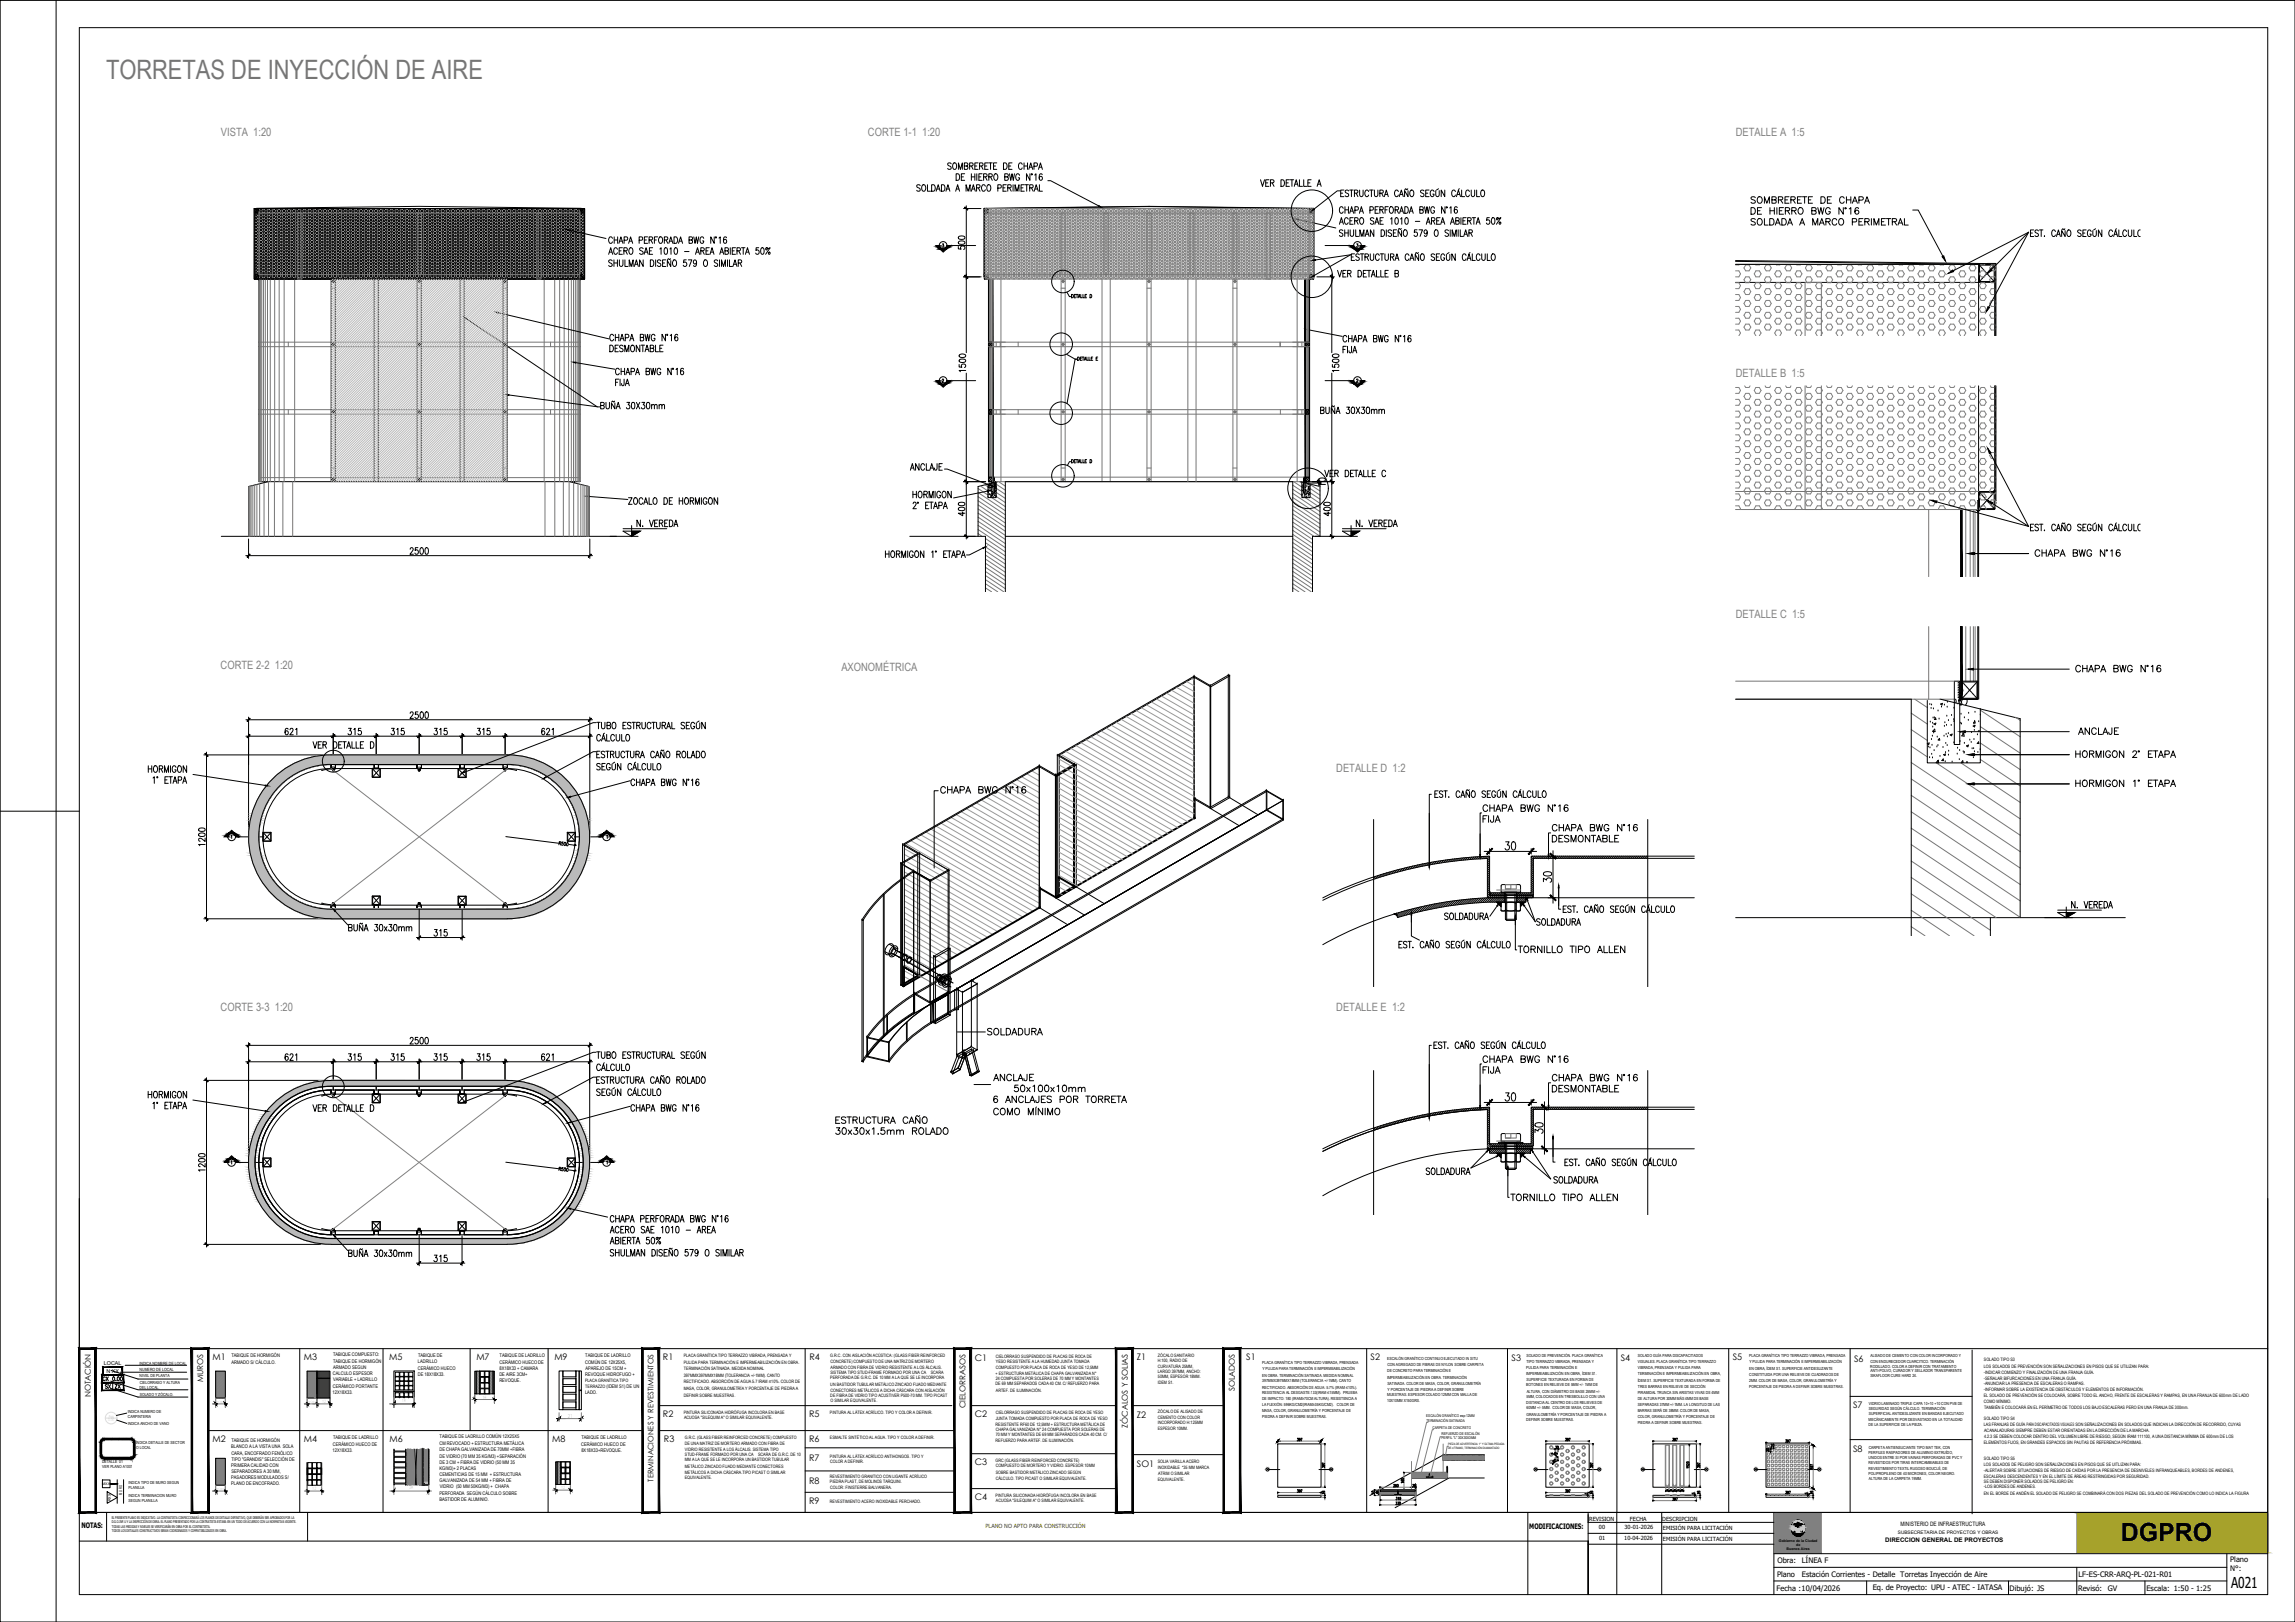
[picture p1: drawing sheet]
<svg xmlns="http://www.w3.org/2000/svg" width="841mm" height="594mm" viewBox="0 0 841 594" stroke-linecap="round" stroke-linejoin="round" font-family="sans-serif">
<defs><g id="words">
<text font-size="9.8" fill="#767676" x="38.8" y="28.9">TORRETAS DE INYECCIÓN DE AIRE</text>
<text font-size="9.2" x="777.1" y="564.2">DGPRO</text>
<g font-size="5.7">
<text x="744.7" y="205">CHAPA BWG N°16</text>
<text x="759.9" y="247.3">CHAPA BWG N°16</text>
<text x="760.9" y="270.2">ANCLAJE</text>
<text x="759.9" y="278.7">HORMIGON 2° ETAPA</text>
<text x="344" y="291.7">CHAPA BWG N°16</text>
<text x="759.9" y="289.3">HORMIGON 1° ETAPA</text>
<text x="555.3" y="350.3">TORNILLO TIPO ALLEN</text>
<text x="360.9" y="380.3">SOLDADURA</text>
<text x="552.8" y="441">TORNILLO TIPO ALLEN</text>
</g>
<text font-size="5.5" x="817.6" y="581.6">A021</text>
<g font-size="4.4">
<text x="37.7" y="509.8">SX</text>
<text x="41.3" y="509.8">ZX</text>
</g>
<g font-size="4.2" fill="#808080">
<text x="81" y="49.8">VISTA 1:20</text>
<text x="318.1" y="49.8">CORTE 1-1 1:20</text>
<text x="636.1" y="49.8">DETALLE A 1:5</text>
<text x="636.1" y="138">DETALLE B 1:5</text>
<text x="636.1" y="226.2">DETALLE C 1:5</text>
<text x="80.8" y="245">CORTE 2-2 1:20</text>
<text x="308.3" y="245.7">AXONOMÉTRICA</text>
<text x="489.7" y="282.6">DETALLE D 1:2</text>
<text x="80.8" y="370.2">CORTE 3-3 1:20</text>
<text x="489.7" y="370.4">DETALLE E 1:2</text>
</g>
<g font-size="4">
<text x="572.2" y="532" transform="rotate(-90 572.2 532)">30</text>
<text x="568" y="536.9">60</text>
<text x="571.9" y="534.5" transform="rotate(-90 571.9 534.5)">60</text>
</g>
<g font-size="4" fill="#808080">
<text x="646.3" y="532.7">20</text>
<text x="506.6" y="548.2" transform="rotate(-90 506.6 548.2)">44</text>
</g>
<g font-size="3.5">
<text x="648.1" y="530.9">20</text>
<text x="624.1" y="538.7" transform="rotate(-90 624.1 538.7)">397</text>
<text x="509.8" y="545.7">290</text>
<text x="483.7" y="548.2">18</text>
<text x="581.7" y="548.2">18</text>
<text x="621.2" y="548.2">18</text>
<text x="660.8" y="548.6">5</text>
<text x="662.5" y="548.2">18</text>
</g>
<g font-size="3.5" fill="#808080">
<text x="516.8" y="545.7">39</text>
<text x="504.8" y="548.6" transform="rotate(-90 504.8 548.6)">50</text>
<text x="580" y="548.6">5</text>
<text x="615.2" y="547.5" transform="rotate(-90 615.2 547.5)">30</text>
<text x="619.1" y="548.6">5</text>
</g>
<g font-size="3.3">
<text x="77.9" y="498.2">M1</text>
<text x="111.4" y="498.2">M3</text>
<text x="142.6" y="498.2">M5</text>
<text x="174.6" y="498.2">M7</text>
<text x="203.1" y="498.2">M9</text>
<text x="242.9" y="498.2">R1</text>
<text x="296.7" y="498.2">R4</text>
<text x="357.2" y="498.5">C1</text>
<text x="416.6" y="498.2">Z1</text>
<text x="456.7" y="498.2">S1</text>
<text x="502.3" y="498.2">S2</text>
<text x="553.9" y="498.4">S3</text>
<text x="594" y="498.5">S4</text>
<text x="635" y="498.1">S5</text>
<text x="679.4" y="498.8">S6</text>
<text x="679.1" y="515.7">S7</text>
<text x="242.9" y="519">R2</text>
<text x="296.5" y="518.9">R5</text>
<text x="357.2" y="519.1">C2</text>
<text x="416.6" y="519.3">Z2</text>
<text x="77.9" y="528.2">M2</text>
<text x="111.4" y="528.2">M4</text>
<text x="142.7" y="528.2">M6</text>
<text x="202.4" y="528.2">M8</text>
<text x="243.3" y="528.2">R3</text>
<text x="296.5" y="528">R6</text>
<text x="679.1" y="531.8">S8</text>
<text x="296.5" y="535.1">R7</text>
<text x="357.2" y="536.7">C3</text>
<text x="416.6" y="537.4">SO1</text>
<text x="296.5" y="543.5">R8</text>
<text x="296.5" y="550.8">R9</text>
<text x="357.2" y="549.5">C4</text>
</g>
<g font-size="3.1" fill="#808080">
<text x="610" y="547.2">30</text>
<text x="611.4" y="547.2">37</text>
<text x="613.8" y="547.2">37</text>
</g>
<g font-size="3">
<text x="74.5" y="506.3" transform="rotate(-90 74.5 506.3)">MUROS</text>
<text x="452.5" y="509.6" transform="rotate(-90 452.5 509.6)">SOLADOS</text>
<text x="33.3" y="511.8" transform="rotate(-90 33.3 511.8)">NOTACIÓN</text>
<text x="353.8" y="515.8" transform="rotate(-90 353.8 515.8)">CIELORRASOS</text>
<text x="413.3" y="522.9" transform="rotate(-90 413.3 522.9)">ZÓCALOS Y SOLIAS</text>
</g>
<g font-size="2.8">
<text x="239.5" y="542.6" transform="rotate(-90 239.5 542.6)">TERMINACIONES Y REVESTIMIENTOS</text>
<text x="29.8" y="559.7">NOTAS:</text>
<text x="560.4" y="560.1">MODIFICACIONES:</text>
<text x="651.3" y="572.6">Obra:</text>
<text x="660.3" y="572.6">LÍNEA F</text>
<text x="817.3" y="572">Plano</text>
<text x="817.3" y="575.4">N°:</text>
<text x="651.2" y="577.5">Plano</text>
<text x="660.3" y="577.4">Estación Corrientes - Detalle Torretas Inyección de Aire</text>
<text x="761.7" y="577.6">LF-ES-CRR-ARQ-PL-021-R01</text>
<text x="651" y="582.6">Fecha :10/04/2026</text>
<text x="686.3" y="582.4">Eq. de Proyecto: UPU - ATEC - IATASA</text>
<text x="736.5" y="582.6">Dibujó: JS</text>
<text x="761.5" y="582.6">Revisó:</text>
<text x="772.4" y="582.6">GV</text>
<text x="786.6" y="582.6">Escala: 1:50 - 1:25</text>
</g>
<text font-size="2.3" x="690.9" y="564.9">DIRECCION GENERAL DE PROYECTOS</text>
<text font-size="2.2" x="696.5" y="558.8">MINISTERIO DE INFRAESTRUCTURA</text>
<g font-size="2.1">
<text x="582.4" y="557">REVISION</text>
<text x="597.3" y="557">FECHA</text>
<text x="609.2" y="557">DESCRIPCION</text>
<text x="586" y="560.2">00</text>
<text x="595.3" y="560.2">30-01-2026</text>
<text x="609.4" y="560.4">EMISIÓN PARA LICITACIÓN</text>
<text x="586" y="564.2">01</text>
<text x="595.2" y="564.2">10-04-2026</text>
<text x="609.4" y="564.4">EMISIÓN PARA LICITACIÓN</text>
</g>
<text font-size="2.1" fill="#b80000" x="361.1" y="559.8">PLANO NO APTO PARA CONSTRUCCIÓN</text>
<g font-size="2">
<text x="38.1" y="500.1">LOCAL</text>
<text x="39" y="502.9">N XX</text>
</g>
<g font-size="1.8">
<text x="84.8" y="497.2">TABIQUE DE HORMIGÓN</text>
<text x="122" y="496.8">TABIQUE COMPUESTO:</text>
<text x="153.2" y="497.2">TABIQUE DE</text>
<text x="183.1" y="497.1">TABIQUE DE LADRILLO</text>
<text x="214.5" y="497">TABIQUE DE LADRILLO</text>
<text x="84.9" y="499.7">ARMADO S/ CÁLCULO.</text>
<text x="122" y="503.7">CALCULO ESPESOR</text>
<text x="122" y="499.3">TABIQUE DE HORMIGÓN</text>
<text x="122.1" y="501.5">ARMADO SEGUN</text>
<text x="153.1" y="499.3">LADRILLO</text>
<text x="153.1" y="501.9">CERÁMICO HUECO</text>
<text x="183" y="504">DE AIRE 3CM+</text>
<text x="183" y="499.6">CERÁMICO HUECO DE</text>
<text x="183" y="501.8">8X18X33 + CAMARA</text>
<text x="214.4" y="504">REVOQUE HIDROFUGO +</text>
<text x="214.4" y="499.5">COMÚN DE 12X25X5,</text>
<text x="214.5" y="501.7">APAREJO DE 15CM +</text>
<text x="122" y="508.4">CERÁMICO PORTANTE</text>
<text x="122.1" y="505.9">VARIABLE + LADRILLO</text>
<text x="153.1" y="504">DE 18X18X33.</text>
<text x="183" y="506.2">REVOQUE.</text>
<text x="121.9" y="510.6">12X18X33.</text>
<text x="214.4" y="510.6">LADO.</text>
<text x="208.1" y="519.3">21</text>
<text x="122" y="527.1">TABIQUE DE LADRILLO</text>
<text x="161.1" y="526.9">TABIQUE DE LADRILLO COMÚN 12X25X5</text>
<text x="213" y="527.1">TABIQUE DE LADRILLO</text>
<text x="84.7" y="530.3">BLANCO A LA VISTA UNA SOLA</text>
<text x="84.8" y="532.8">CARA, ENCOFRADO FENÓLICO</text>
<text x="84.8" y="528.1">TABIQUE DE HORMIGÓN</text>
<text x="121.9" y="531.8">12X18X33.</text>
<text x="122" y="529.7">CERÁMICO HUECO DE</text>
<text x="161" y="531.6">DE CHAPA GALVANIZADA DE 70MM +FIBRA</text>
<text x="161.1" y="529.4">CM REVOCADO + ESTRUCTURA METÁLICA</text>
<text x="213" y="529.6">CERÁMICO HUECO DE</text>
<text x="213" y="531.8">8X18X33+REVOQUE.</text>
<text x="84.7" y="537.5">PRIMERA CALIDAD CON</text>
<text x="84.8" y="539.7">SEPARADORES A 30 MM,</text>
<text x="84.8" y="535.3">TIPO &quot;GRANDIS&quot; SELECCIÓN DE</text>
<text x="161" y="534">DE VIDRIO (70 MM 35 KG/M3) +SEPARACIÓN</text>
<text x="161" y="536.3">DE 3 CM + FIBRA DE VIDRIO (50 MM 35</text>
<text x="161" y="538.4">KG/M3)+ 2 PLACAS</text>
<text x="84.7" y="541.8">PASADORES MODULADOS S/</text>
<text x="84.7" y="544">PLANO DE ENCOFRADO.</text>
<text x="161.1" y="540.6">CEMENTICIAS DE 15 MM + ESTRUCTURA</text>
<text x="161.1" y="542.8">GALVANIZADA DE 54 MM + FIBRA DE</text>
<text x="161.1" y="545">VIDRIO (50 MM 50KG/M3) + CHAPA</text>
<text x="161" y="547.5">PERFORADA SEGÚN CÁLCULO SOBRE</text>
<text x="161" y="549.7">BASTIDOR DE ALUMINIO.</text>
</g>
<g font-size="1.7">
<text x="250.6" y="496.8">PLACA GRANÍTICA TIPO TERRAZZO VIBRADA, PRENSADA Y</text>
<text x="304.3" y="497.1">G.R.C. CON AISLACIÓN ACÚSTICA: (GLASS FIBER REINFORCED</text>
<text x="364.9" y="497.3">CIELORRASO SUSPENDIDO DE PLACAS DE ROCA DE</text>
<text x="424.3" y="497">ZÓCALO SANITARIO</text>
<text x="250.6" y="499.4">PULIDA PARA TERMINACIÓN E IMPERMEABILIZACIÓN EN OBRA.</text>
<text x="250.6" y="502">TERMINACIÓN SATINADA. MEDIDA NOMINAL</text>
<text x="304.3" y="499">CONCRETE) COMPUESTO DE UNA MATRIZ DE MORTERO</text>
<text x="304.3" y="503.2">SISTEMA TIPO STUD-FRAME FORMADO POR UNA CÁSCARA</text>
<text x="304.4" y="501.3">ARMADO CON FIBRA DE VIDRIO RESISTENTE A LOS ÁLCALIS.</text>
<text x="364.9" y="503.5">+ ESTRUCTURA METÁLICA DE CHAPA GALVANIZADA N°</text>
<text x="364.9" y="501.3">COMPUESTO POR PLACA DE ROCA DE YESO DE 12,5MM</text>
<text x="364.9" y="499.3">YESO RESISTENTE A LA HUMEDAD JUNTA TOMADA</text>
<text x="424.3" y="499">H:100, RADIO DE</text>
<text x="424.3" y="500.9">CURVATURA 25MM,</text>
<text x="424.3" y="502.8">LARGO 397MM, ANCHO:</text>
<text x="727" y="500.9">LOS SOLADOS DE PREVENCIÓN SON SEÑALIZACIONES EN PISOS QUE SE UTILIZAN PARA:</text>
<text x="727" y="498.7">SOLADO TIPO S3</text>
<text x="727" y="503.1">-INDICAR COMIENZO Y FINALIZACIÓN DE UNA FRANJA GUÍA.</text>
<text x="214.4" y="506.3">PLACA GRANÍTICA TIPO</text>
<text x="214.5" y="508.5">TERRAZZO (IDEM S1) DE UN</text>
<text x="250.6" y="506.7">RECTIFICADO. ABSORCIÓN DE AGUA 5.7 IRAM ≤10%. COLOR DE</text>
<text x="250.6" y="509.3">MASA, COLOR, GRANULOMETRÍA Y PORCENTAJE DE PIEDRA A</text>
<text x="250.6" y="504.2">397MMX397MMX18MM (TOLERANCIA +/-1MM). CANTO</text>
<text x="304.3" y="505.2">PERFORADA DE G.R.C. DE 10 MM A LA QUE SE LE INCORPORA</text>
<text x="304.3" y="507.5">UN BASTIDOR TUBULAR METÁLICO ZINCADO FIJADO MEDIANTE</text>
<text x="304.3" y="509.7">CONECTORES METÁLICOS A DICHA CÁSCARA CON AISLACIÓN</text>
<text x="364.9" y="507.4">DE 69 MM SEPARADOS CADA 40 CM. C/ REFUERZO PARA</text>
<text x="364.9" y="505.5">24 COMPUESTA POR SOLERAS DE 70 MM Y MONTANTES</text>
<text x="364.9" y="509.7">ARTEF. DE ILUMINACIÓN.</text>
<text x="424.3" y="506.8">IDEM S1.</text>
<text x="424.3" y="504.8">50MM, ESPESOR 18MM.</text>
<text x="727" y="505.3">-SEÑALAR BIFURCACIONES EN UNA FRANJA GUÍA.</text>
<text x="727" y="507.3">-ANUNCIAR LA PRESENCIA DE ESCALERAS O RAMPAS.</text>
<text x="727" y="509.5">-INFORMAR SOBRE LA EXISTENCIA DE OBSTÁCULOS Y ELEMENTOS DE INFORMACIÓN.</text>
<text x="250.6" y="511.5">DEFINIR SOBRE MUESTRAS.</text>
<text x="304.3" y="511.7">DE FIBRA DE VIDRIO TIPO ACUSTIVER P500-70 MM. TIPO PICAST</text>
<text x="304.3" y="513.6">O SIMILAR EQUIVALENTE.</text>
<text x="727" y="511.7">EL SOLADO DE PREVENCIÓN SE COLOCARÁ, SOBRE TODO EL ANCHO, FRENTE DE ESCALERAS Y RAMPAS, EN UNA FRANJA DE 600mm DE LADO</text>
<text x="727" y="513.9">COMO MÍNIMO.</text>
<text x="250.6" y="517.9">PINTURA SILICONADA HIDRÓFUGA INCOLORA EN BASE</text>
<text x="250.7" y="519.9">ACUOSA &quot;SILEQUIM A&quot; O SIMILAR EQUIVALENTE.</text>
<text x="304.2" y="517.9">PINTURA AL LÁTEX ACRÍLICO. TIPO Y COLOR A DEFINIR.</text>
<text x="364.9" y="517.9">CIELORRASO SUSPENDIDO DE PLACAS DE ROCA DE YESO</text>
<text x="364.9" y="519.9">JUNTA TOMADA COMPUESTO POR PLACA DE ROCA DE YESO</text>
<text x="424.3" y="521.6">INCORPORADO H:125MM</text>
<text x="424.3" y="519.7">CEMENTO CON COLOR</text>
<text x="424.3" y="517.7">ZÓCALO DE ALISADO DE</text>
<text x="727" y="520">SOLADO TIPO S4</text>
<text x="727.1" y="516.1">TAMBIÉN E COLOCARÁ EN EL PERÍMETRO DE TODOS LOS BAJO ESCALERAS PERO EN UNA FRANJA DE 300mm.</text>
<text x="250.9" y="527.1">G.R.C. (GLASS FIBER REINFORCED CONCRETE) COMPUESTO</text>
<text x="304.2" y="526.9">ESMALTE SINTÉTICO AL AGUA. TIPO Y COLOR A DEFINIR.</text>
<text x="364.9" y="522.2">RESISTENTE RF60 DE 12,5MM + ESTRUCTURA METÁLICA DE</text>
<text x="364.9" y="524.1">CHAPA GALVANIZADA N° 24 COMPUESTA POR SOLERAS DE</text>
<text x="364.9" y="526">70 MM Y MONTANTES DE 69 MM SEPARADOS CADA 40 CM. C/</text>
<text x="424.3" y="523.6">ESPESOR 10MM.</text>
<text x="727" y="522.2">LAS FRANJAS DE GUÍA PARA DISCAPACITADOS VISUALES SON SEÑALIZACIONES EN SOLADOS QUE INDICAN LA DIRECCIÓN DE RECORRIDO, CUYAS</text>
<text x="727.1" y="526.6">4.2.3 SE DEBEN COLOCAR DENTRO DEL VOLUMEN LIBRE DE RIESGO, SEGÚN IRAM 111100, A UNA DISTANCIA MÍNIMA DE 600mm DE LOS</text>
<text x="727.1" y="524.4">ACANALADURAS SIEMPRE DEBEN ESTAR ORIENTADAS EN LA DIRECCIÓN DE LA MARCHA.</text>
<text x="250.9" y="529.1">DE UNA MATRIZ DE MORTERO ARMADO CON FIBRA DE</text>
<text x="251" y="533.3">STUD-FRAME FORMADO POR UNA CÁSCARA DE G.R.C. DE 10</text>
<text x="251" y="531.4">VIDRIO RESISTENTE A LOS ÁLCALIS. SISTEMA TIPO</text>
<text x="304.2" y="533.9">PINTURA AL LÁTEX ACRÍLICO ANTIHONGOS. TIPO Y</text>
<text x="364.9" y="528.3">REFUERZO PARA ARTEF. DE ILUMINACIÓN.</text>
<text x="727" y="528.9">ELEMENTOS FIJOS, EN GRANDES ESPACIOS SIN PAUTAS DE REFERENCIA PRÓXIMAS.</text>
<text x="250.9" y="535.3">MM A LA QUE SE LE INCORPORA UN BASTIDOR TUBULAR</text>
<text x="250.9" y="537.5">METÁLICO ZINCADO FIJADO MEDIANTE CONECTORES</text>
<text x="250.9" y="539.8">METÁLICOS A DICHA CÁSCARA.TIPO PICAST O SIMILAR</text>
<text x="304.2" y="535.8">COLOR A DEFINIR.</text>
<text x="364.9" y="535.5">GRC (GLASS FIBER REINFORCED CONCRETE)</text>
<text x="364.9" y="537.5">COMPUESTO DE MORTERO Y VIDRIO. ESPESOR 10MM</text>
<text x="364.9" y="539.7">SOBRE BASTIDOR METÁLICO ZINCADO SEGÚN</text>
<text x="424.3" y="538.2">INOXIDABLE *35 MM MARCA</text>
<text x="424.3" y="536">SOLIA VARILLA ACERO</text>
<text x="727" y="536.8">LOS SOLADOS DE PELIGRO SON SEÑALIZACIONES EN PISOS QUE SE UITLIZAN PARA:</text>
<text x="727" y="534.6">SOLADO TIPO S5</text>
<text x="727" y="539">-ALERTAR SOBRE SITUACIONES DE RIESGO DE CAÍDAS POR LA PRESENCIA DE DESNIVELES INFRANQUEABLES, BORDES DE ANDENES,</text>
<text x="250.9" y="541.7">EQUIVALENTE.</text>
<text x="304.2" y="541.4">REVESTIMIENTO GRANITICO CON LIGANTE ACRÍLICO</text>
<text x="304.2" y="543.3">PIEDRA PLAST, DE MOLINOS TARQUINI.</text>
<text x="304.2" y="545.3">COLOR: FINISTERRE BALVANERA.</text>
<text x="364.9" y="542">CÁLCULO. TIPO PICAST O SIMILAR EQUIVALENTE.</text>
<text x="424.3" y="542.5">EQUIVALENTE.</text>
<text x="424.4" y="540.4">ATRIM O SIMILAR</text>
<text x="727" y="541.2">ESCALERAS DESCENDENTES Y EN EL LÍMITE DE ÁREAS RESTRINGIDAS POR SEGURIDAD.</text>
<text x="727" y="543.2">SE DEBEN DISPONER SOLADOS DE PELIGRO EN:</text>
<text x="727" y="545.1">-LOS BORDES DE ANDENES.</text>
<text x="304.2" y="550.4">REVESTIMIENTO ACERO INOXIDABLE PERCHADO.</text>
<text x="364.9" y="548.2">PINTURA SILICONADA HIDRÓFUGA INCOLORA EN BASE</text>
<text x="364.9" y="550.2">ACUOSA &quot;SILEQUIM A&quot; O SIMILAR EQUIVALENTE.</text>
<text x="727" y="547.4">EN EL BORDE DE ANDÉN EL SOLADO DE PELIGRO SE COMBINARÁ CON DOS PIEZAS DEL SOLADO DE PREVENCIÓN COMO LO INDICA LA FIGURA</text>
<text x="695.5" y="561.8">SUBSECRETARIA DE PROYECTOS Y OBRAS</text>
</g>
<g font-size="1.6">
<text x="51.1" y="499.9">INDICA NOMBRE DE LOCAL</text>
<text x="51.2" y="502.1">NUMERO DE LOCAL</text>
<text x="44.8" y="547.5" transform="rotate(-90 44.8 547.5)">M U R O</text>
</g>
<g font-size="1.5">
<text x="559.4" y="497">SOLADO DE PREVENCIÓN. PLACA GRANÍTICA</text>
<text x="600.2" y="497">SOLADO GUÍA PARA DISCAPACITADOS</text>
<text x="641" y="497">PLACA GRANÍTICA TIPO TERRAZZO VIBRADA, PRENSADA</text>
<text x="685.4" y="497">ALISADO DE CEMENTO CON COLOR INCORPORADO Y</text>
<text x="462.5" y="499.5">PLACA GRANÍTICA TIPO TERRAZZO VIBRADA, PRENSADA</text>
<text x="462.6" y="501.8">Y PULIDA PARA TERMINACIÓN E IMPERMEABILIZACIÓN</text>
<text x="508.4" y="498.2">ESCALÓN GRANÍTICO CONTINUO EJECUTADO IN SITU</text>
<text x="508.4" y="502.6">DE CONCRETO PARA TERMINACIÓN E</text>
<text x="508.4" y="500.3">CON AGREGADO DE FIBRAS DE NYLON SOBRE CARPETA</text>
<text x="559.3" y="501.4">PULIDA PARA TERMINACIÓN E</text>
<text x="559.3" y="503.7">IMPERMEABILIZACIÓN EN OBRA, ÍDEM S1.</text>
<text x="559.4" y="499.1">TIPO TERRAZZO VIBRADA, PRENSADA Y</text>
<text x="600.2" y="499.3">VISUALES. PLACA GRANÍTICA TIPO TERRAZZO</text>
<text x="600.2" y="501.4">VIBRADA, PRENSADA Y PULIDA PARA</text>
<text x="600.2" y="503.7">TERMINACIÓN E IMPERMEABILIZACIÓN EN OBRA,</text>
<text x="641" y="501.7">EN OBRA, ÍDEM S1. SUPERFICIE ANTIDESLIZANTE</text>
<text x="641" y="503.9">CONSTITUIDA POR UNA RELIEVE DE CUADRADOS DE</text>
<text x="641.1" y="499.4">Y PULIDA PARA TERMINACIÓN E IMPERMEABILIZACIÓN</text>
<text x="685.4" y="500.9">RODILLADO. COLOR A DEFINIR CON TRATAMIENTO</text>
<text x="685.4" y="499.1">CON ENDURECEDOR CUARCITICO. TERMINACIÓN</text>
<text x="685.4" y="502.7">ANTI-POLVO, CURADOR Y SELLADOR TRANSPARENTE</text>
<text x="51.2" y="504.3">NIVEL DE PLANTA</text>
<text x="51.2" y="508.6">DEL LOCAL.</text>
<text x="51.2" y="506.8">CIELORRASO Y ALTURA</text>
<text x="462.5" y="504.2">EN OBRA. TERMINACIÓN SATINADA. MEDIDA NOMINAL</text>
<text x="462.5" y="508.6">RECTIFICADO. ABSORCIÓN DE AGUA: 5.7% (IRAM ≤10%).</text>
<text x="462.6" y="506.3">397MMX397MMX18MM (TOLERANCIA +/-1MM). CANTO</text>
<text x="508.3" y="505">IMPERMEABILIZACIÓN EN OBRA. TERMINACIÓN</text>
<text x="508.4" y="507.3">SATINADA. COLOR DE MASA, COLOR, GRANULOMETRÍA</text>
<text x="508.5" y="509.4">Y PORCENTAJE DE PIEDRA A DEFINIR SOBRE</text>
<text x="559.3" y="507.8">BOTONES EN RELIEVE DE 5MM +/- 1MM DE</text>
<text x="559.4" y="505.8">SUPERFICIE TEXTURADA EN FORMA DE</text>
<text x="600.1" y="506.1">ÍDEM S1. SUPERFICIE TEXTURADA EN FORMA DE</text>
<text x="600.2" y="508.4">TRES BARRAS EN RELIEVE DE SECCIÓN</text>
<text x="641" y="508.2">PORCENTAJE DE PIEDRA A DEFINIR SOBRE MUESTRAS.</text>
<text x="641" y="506.1">2MM. COLOR DE MASA, COLOR, GRANULOMETRÍA Y</text>
<text x="685.4" y="504.5">SIKAFLOOR CURE HARD 24.</text>
<text x="51.2" y="511.4">SOLADO Y ZÓCALO.</text>
<text x="118.1" y="513.9">12</text>
<text x="147.3" y="513.5">18</text>
<text x="176.8" y="512.4">16</text>
<text x="462.5" y="510.6">RESISTENCIA AL DESGASTE:133(IRAM ≤15MM). PRUEBA</text>
<text x="462.5" y="512.7">DE IMPACTO: 180 (IRAM≥70CM ALTURA). RESISTENCIA A</text>
<text x="462.5" y="514.9">LA FLEXIÓN: 596KG/CM2(IRAM≥35KG/CM2). COLOR DE</text>
<text x="508.3" y="513.4">10X10MM X150GRS.</text>
<text x="508.4" y="511.4">MUESTRAS. ESPESOR COLADO 12MM CON MALLA DE</text>
<text x="559.3" y="514.2">DISTANCIA AL CENTRO DE LOS RELIEVES DE</text>
<text x="559.4" y="512.2">5MM, COLOCADOS EN TRESBOLILLO CON UNA</text>
<text x="559.5" y="510.1">ALTURA, CON DIÁMETRO DE BASE 25MM +/-</text>
<text x="600.1" y="510.5">PIRAMIDAL TRUNCA SIN ARISTAS VIVAS DE 4MM</text>
<text x="600.1" y="512.8">DE ALTURA POR 30MM MÁS 4MM DE BASE</text>
<text x="600.2" y="514.9">SEPARADAS 37MM +/-1MM. LA LONGITUD DE LAS</text>
<text x="684.9" y="514.4">VIDRIO LAMINADO TRIPLE CAPA 10+10 +10 CON PVB DE</text>
<text x="46.8" y="517.6">INDICA NUMERO DE</text>
<text x="46.8" y="521.8">INDICA ANCHO DE VANO</text>
<text x="46.9" y="519.4">CARPINTERIA</text>
<text x="462.5" y="517.3">MASA, COLOR, GRANULOMETRÍA Y PORCENTAJE DE</text>
<text x="462.5" y="519.4">PIEDRA A DEFINIR SOBRE MUESTRAS.</text>
<text x="559.3" y="520.5">DEFINIR SOBRE MUESTRAS.</text>
<text x="559.4" y="518.5">GRANULOMETRÍA Y PORCENTAJE DE PIEDRA A</text>
<text x="559.4" y="516.2">60MM +/- 5MM. COLOR DE MASA, COLOR,</text>
<text x="600.1" y="517.2">BARRAS SERÁ DE 38MM. COLOR DE MASA,</text>
<text x="600.1" y="521.6">PIEDRA A DEFINIR SOBRE MUESTRAS.</text>
<text x="600.2" y="519.5">COLOR, GRANULOMETRÍA Y PORCENTAJE DE</text>
<text x="684.8" y="520.4">MECÁNICAMENTE POR DESVASTADO EN LA TOTALIDAD</text>
<text x="684.8" y="516.5">SEGURIDAD SEGÚN CÁLCULO. TERMINACIÓN</text>
<text x="684.8" y="518.3">SUPERFICIAL ANTIDESLIZANTE EN BANDAS EJECUTADO</text>
<text x="684.8" y="522.2">DE LA SUPERFICIE DE LA PIEZA.</text>
<text x="49.8" y="528.8">INDICA DETALLE DE SECTOR</text>
<text x="49.9" y="530.6">O LOCAL</text>
<text x="684.8" y="532.7">PERFILES RASPADORES DE ALUMINIO EXTRUÍDO,</text>
<text x="684.8" y="530.6">CARPETA ANTIENSUCIANTE TIPO MAT TEK, CON</text>
<text x="37.4" y="535.8">DETALLE 01</text>
<text x="37.5" y="537.6">VER PLANO A1001</text>
<text x="684.8" y="534.5">UNIDOS ENTRE SI POR VAINAS PERFORADAS DE PVC Y</text>
<text x="684.8" y="536.3">REVESTIDOS POR TIRAS INTERCAMBIABLES DE</text>
<text x="684.8" y="538.4">REVESTIMIENTO TEXTIL RUGOSO BOUCLÉ, DE</text>
<text x="47.1" y="543.7">INDICA TIPO DE MURO SEGUN</text>
<text x="47.1" y="545.5">PLANILLA</text>
<text x="114.5" y="545.9">12</text>
<text x="149.9" y="545.4">38</text>
<text x="205.6" y="545.5">12</text>
<text x="684.8" y="540.2">POLIPROPILENO DE 40 MICRONES, COLOR NEGRO.</text>
<text x="684.9" y="542">ALTURA DE LA CARPETA 19MM.</text>
<text x="47.1" y="548.2">INDICA TERMINACION MURO</text>
<text x="47.1" y="550.1">SEGUN PLANILLA</text>
</g>
<g font-size="1.4">
<text x="522.6" y="519">ESCALÓN GRANÍTICO esp:12MM</text>
<text x="522.7" y="520.9">TERMINACIÓN SATINADA</text>
<text x="524.9" y="523.5">CARPETA DE CONCRETO</text>
<text x="528.3" y="525.4">REFUERZO DE ESCALÓN</text>
<text x="528.3" y="527.1">PERFIL &quot;L&quot; 30X30X3MM</text>
<text x="40.9" y="556.3">EL PRESENTE PLANO ES INDICATIVO. LA CONTRATISTA CONFECCIONARÁ LOS PLANOS DE DETALLE DEFINITIVO, QUE DEBERÁN SER APROBADOS POR LA</text>
<text x="40.9" y="558">D.G.O.INF.U Y LA INSPECCIÓN DE OBRA. EL PLANO PRESENTADO POR LA CONTRATISTA ESTARA EN UN TODO DE ACUERDO CON LA NORMATIVA VIGENTE.</text>
<text x="41" y="559.6">TODAS LAS MEDIDAS Y NIVELES SE VERIFICARÁN EN OBRA POR EL CONTRATISTA.</text>
<text x="41" y="561.3">TODOS LOS DETALLES CONSTRUCTIVOS SERAN COORDINADOS Y COMPATIBILIZADOS EN OBRA.</text>
</g>
<g font-size="1.3">
<text x="37.5" y="543.9">MXX</text>
<text x="40.6" y="549.8" transform="rotate(-90 40.6 549.8)">RXX</text>
<text x="651.9" y="564.9">Gobierno de la Ciudad</text>
<text x="654.7" y="567.9">Buenos Aires</text>
<text x="658.2" y="566.4">de</text>
</g>
<g font-size="1.2">
<text x="78.9" y="513.9">variable</text>
<text x="112.5" y="513.9">variable</text>
<text x="78.9" y="545.7">variable</text>
</g>
<g font-size="1.1">
<text x="530.7" y="529.3">PIEZA DE ADVERTENCIA 1° Y ÚLTIMA PEDADA</text>
<text x="530.7" y="530.8">DE c/TRAMO, TERMINACIÓN DIAMANTADO</text>
</g>
<g font-size=".5">
<text x="464.3" y="538.2">A</text>
<text x="487.6" y="538.2">A</text>
<text x="562.6" y="538.2">A</text>
<text x="585.9" y="538.2">A</text>
<text x="601.9" y="538.2">A</text>
<text x="625.2" y="538.2">A</text>
<text x="643.3" y="538.2">A</text>
<text x="666.6" y="538.2">A</text>
</g>
</g></defs>
<!-- layer: PUNTEADAS-25 -->
<g fill="none" stroke="#767676" stroke-width=".37">
<path d="M109.1 100.9v.2M109.1 101.3v.2M109.1 101.7v.2M109.1 102l.1 .2M109.2 100.6l-.1 .2M109.4 100.6h.2M109.4 102.2h.2M109.8 100.6h.2M109.8 102.2h.2M110.1 100.6h.3M110.1 102.2h.3M110.5 100.6l.1 .2"/>
<path d="M110.6 102l-.1 .2M110.6 100.9v.2M110.6 101.3v.2M110.6 101.7v.2M121.4 105.6h.1M121.6 105.6h.3M122 105.6h.2M122.4 105.6h.2M122.8 105.6h.1M152.9 105.6h.1M153.1 105.6h.3M153.5 105.6h.2"/>
<path d="M153.9 105.6h.2M154.2 105.6h.2M184.3 105.6h.2M184.6 105.6h.3M185 105.6h.2M185.3 105.6h.3M185.7 105.6h.1M196.8 102l.1 .2M196.8 100.9v.2M196.8 101.3v.2M196.8 101.7v.2M196.9 100.6l-.1 .2"/>
<path d="M197 100.6h.3M197 102.2h.3M197.4 100.6h.2M197.4 102.2h.2M197.8 100.6h.2M197.8 102.2h.2M198.1 100.6l.2 .2M198.3 102l-.2 .2M198.3 100.9v.2M198.3 101.3v.2M198.3 101.7v.2M361.5 100.6h118.4"/>
<path d="M361.6 102.2h118.2M363.8 102.2v74.2M366.8 102.2v74.2M388.9 102.2v74.2M388.9 105.6h.3M389.3 105.6h.2M389.3 102.8v.3M389.3 103.2l.3 .4M389.4 102.9h.4v.3h-.4zM389.4 102.8h.3M389.5 103.1h.2M389.6 102.5l-.2 .4"/>
<path d="M389.6 102.9v.3M389.7 105.6h.2M389.7 102.8l.4 .3h-1l.4 .2M389.8 102.8l.1 .3M389.8 103.1l-.2 .2M389.9 103.2l-.2 .1M390 105.6h.3M390.3 102.2v74.2M403.8 102.2v74.2M406.9 102.2v74.2M420.3 105.6h.3M420.3 102.2v74.2"/>
<path d="M420.7 105.6h.3M420.8 102.8l-.1 .3M420.8 103.2l.3 .4M420.9 102.9l.2-.1 .1 .4h-.3zM420.9 102.8h.3M421.1 102.5l-.2 .4M421.1 102.9v.3M421.1 105.6h.3M421.2 102.8l.1 .3h-.4M421.3 102.8l.3 .3h-1.1l.4 .2M421.3 103.1l-.2 .2M421.4 103.2l-.2 .1"/>
<path d="M421.5 105.6h.3M421.8 102.2v74.2M435.3 102.2v74.2M438.3 102.2v74.2M451.8 105.6h.3M451.8 102.2v74.2M452.2 105.6h.3M452.3 102.8l-.1 .3M452.3 103.2l.2 .4M452.4 102.9h.3v.3h-.3zM452.4 102.8h.3M452.4 103.1h.3"/>
<path d="M452.5 102.5l-.1 .4M452.5 102.9v.3M452.6 105.6h.3M452.7 102.8l.4 .3h-1.1l.4 .2M452.7 102.8l.2 .3M452.7 103.1l-.2 .2M452.8 103.2l-.1 .1M453 105.6h.3M453.3 102.2v74.2M464 102l.3 .2M464 100.9v.2M464 101.3v.2"/>
<path d="M464 101.7v.2M464.3 100.6l-.3 .2M465.2 100.6l.3 .2M465.5 100.9v.2M465.5 101.3v.2M465.5 101.7v.2M465.5 102v.2M475.3 102.2v74.2M94.9 127h117.6M94.9 125.3h117.6M105.6 125.3v1.7M201.7 125.3v1.7"/>
<path d="M362.3 127h117.5M362.3 125.3h117.5M366.6 125.3v1.7M373.1 125.3v1.7M389.1 126.1h1M389.3 126v.2M389.3 126.3l.3 .2M389.4 126.1l.1 .2M389.4 126h.4v.3h-.4zM389.4 125.8h.3M389.6 125.6l-.2 .4M389.6 126v.3"/>
<path d="M389.6 126.4v.3M389.7 125.9l.1 .2M389.8 125.9l.1 .2M389.8 126.3h-.2M389.9 126.3l-.2 .1M420.5 126.1h1.1M420.8 126l-.1 .2M420.8 126.3l.2 .2M420.8 126.1l.1 .2M420.9 126h.3v.3h-.3zM420.9 125.8h.3M421.1 125.6l-.2 .4"/>
<path d="M421.1 126v.3M421.1 126.4v.3M421.2 125.9l.1 .2M421.3 125.9l.1 .2M421.3 126.3h-.2M421.4 126.3l-.2 .1M452 126.1h1.1M452.3 126l-.1 .2M452.3 126.3l.2 .2M452.3 126.1l.1 .2M452.4 126h.3v.3h-.3zM452.4 125.8h.3"/>
<path d="M452.5 125.6l-.1 .4M452.5 126v.3M452.5 126.4v.3M452.7 125.9l.1 .2M452.7 125.9l.2 .2M452.7 126.3h-.2M452.8 126.3l-.1 .1M469 125.3v1.7M469.2 125.3v1.7M475.6 125.3v1.7M94.9 151.7h117.6M94.9 150h117.6"/>
<path d="M105.6 150v1.7M201.7 150v1.7M362.3 151.7h117.5M362.3 150h117.5M366.6 150v1.7M373.1 150v1.7M389.1 150.8h1M389.3 150.7v.2M389.3 151.1l.3 .1M389.4 150.8l.1 .3M389.4 150.8l.2-.2 .2 .4-.2 .1zM389.6 150.3l-.2 .5"/>
<path d="M389.6 150.7v.3M389.6 151.1v.3M389.7 150.6h-.3M389.7 150.7l.1 .1M389.8 150.6l.1 .2M389.8 151l-.2 .1M389.9 151l-.2 .2M420.5 150.8h1.1M420.8 150.7l-.1 .2M420.8 151.1l.2 .1M420.8 150.8l.1 .3M420.9 150.8l.2-.2 .1 .4-.1 .1z"/>
<path d="M421.1 150.3l-.2 .5M421.1 150.7v.3M421.1 151.1v.3M421.2 150.6h-.3M421.2 150.7l.1 .1M421.3 150.6l.1 .2M421.3 151l-.2 .1M421.4 151l-.2 .2M452 150.8h1.1M452.3 150.7l-.1 .2M452.3 151.1l.2 .1M452.3 150.8l.1 .3"/>
<path d="M452.4 150.8l.1-.2 .2 .4-.2 .1zM452.5 150.3l-.1 .5M452.5 150.7v.3M452.5 151.1v.3M452.7 150.6h-.3M452.7 150.7l.1 .1M452.7 150.6l.2 .2M452.7 151l-.2 .1M452.8 151l-.1 .2M469.2 150v1.7M475.6 150v1.7M94.9 174.9h117.6"/>
<path d="M121.4 171.4h1.5M152.9 171.4h1.5M184.3 171.4h1.5M364.4 176.4h113.3M364.4 174.8h113.3M388.9 171.4h1.4M389.3 175.4v.3M389.3 175.8l.3 .1M389.4 175.6l.1 .2M389.4 175.5l.2-.1 .2 .3-.2 .1zM389.5 175.6h.2M389.6 175.1l-.2 .4"/>
<path d="M389.6 175.5v.2M389.6 175.8v.3M389.7 175.4l.4 .2h-1h.2M389.7 175.3h-.3M389.8 175.4l.1 .2M389.8 175.7l-.2 .1M389.9 175.7l-.2 .2M420.3 171.4h1.5M420.8 175.4l-.1 .3M420.8 175.8l.2 .1M420.8 175.6l.1 .2M420.9 175.5l.2-.1 .1 .3-.1 .1z"/>
<path d="M421.1 175.1l-.2 .4M421.1 175.5v.2M421.1 175.8v.3M421.2 175.3h-.3M421.2 175.4l.1 .2h-.4M421.3 175.4l.3 .2h-1.1h.3M421.3 175.7l-.2 .1M421.4 175.7l-.2 .2M451.8 171.4h1.5M452.3 175.4l-.1 .3M452.3 175.8l.2 .1M452.3 175.6l.1 .2"/>
<path d="M452.4 175.5l.1-.1 .2 .3-.2 .1zM452.4 175.6h.3M452.5 175.1l-.1 .4M452.5 175.5v.2M452.5 175.8v.3M452.7 175.4l.4 .2h-1.1h.3M452.7 175.3h-.3M452.7 175.4l.2 .2M452.7 175.7l-.2 .1M452.8 175.7l-.1 .2M636 180h89.1M636 186.6h88.8"/>
<path d="M661.5 186.4v.2h.3M661.5 180.4v.2M661.5 180.7v.3M661.5 181.1v.3M661.5 181.5v.3M661.5 181.9v.2M661.5 182.3v.2M661.5 182.6v.3M661.5 183v.2M661.5 183.4v.2M661.5 183.7v.3M661.5 184.1v.3"/>
<path d="M661.5 184.5v.3M661.5 184.9v.6M661.5 185.6v.3M661.5 186v.2M661.8 180l-.3 .2M667.2 180l.3 .2M667.5 180.4v.2M667.5 180.7v.3M667.5 181.1v.3M667.5 181.5v.3M667.5 181.9v.2M667.5 182.3v.2"/>
<path d="M667.5 182.6v.3M667.5 183v.2M667.5 183.4v.2M667.5 183.7v.3M667.5 184.1v.3M667.5 184.5v.3M667.5 184.9v.6M667.5 185.6v.3M667.5 186v.2M667.5 186.4v.2M706.8 186.6v24.6M706.8 229.5v26.6"/>
<path d="M636 256.1h80.2M636 249.5h80.2M122.1 281v.1M122.2 281v.1M153.6 281.1v.1M153.7 281.1v.1M185 281v.1M185.2 281v.1M122.1 331.8v.2M122.2 331.8v.2M153.6 331.8v.1M153.7 331.8v.1"/>
<path d="M185 331.8v.2M185.2 331.8v.2M548.5 326h8.7M551.7 325.4l.2 .2zM551.7 324.3v.2M551.7 324.7v.2M551.7 325v.3M551.9 324l-.2 .2M552 324h1.4M552 325.6h1.4M553.7 325.4l-.2 .2h.3M553.7 324.3v.2"/>
<path d="M553.7 324.7v.2M553.7 325v.3M553.8 324h-.3l.2 .2M553.9 324h.3M553.9 325.6h.3M554.3 324h.2M554.3 325.6h.2M554.6 324h.3M554.6 325.6h.3M555 324h.3M555 325.6h.3M555.4 324l.3 .2"/>
<path d="M555.7 325.4l-.3 .2M555.7 324.3v.2M555.7 324.7v.2M555.7 325v.3M331.1 354.2l.2 .1M331.5 354.3l.2 .2M331.8 354.6l.2 .1M332.1 354.7l.2 .2M332.4 354.9l.2 .1M332.8 355.1l.2 .1M333.1 355.3l.2 .1M333.4 355.4l.3 .2"/>
<path d="M333.7 355.7h.3M334.1 355.8l.2 .2M334.4 356l.2 .1M334.7 356.2l.3 .1M335.1 356.4l.2 .1M335.4 356.5l.2 .2M335.7 356.7l.2 .1M336 356.9l.3 .1M336.4 357.1l.2 .1M336.7 357.3l.2 .1M337 357.4l.3 .2M337.3 357.6l.3 .2"/>
<path d="M337.7 357.8l.2 .1M338 358l.2 .1M338.4 358.2l.2 .1M338.7 358.4l.2 .1M339 358.5l.2 .2M339.3 358.7l.2 .1M339.7 358.9l.2 .1M340 359.1l.2 .1M340.3 359.3l.2 .1M340.6 359.5l.3 .1M341 359.6l.2 .2M341.3 359.8l.2 .1"/>
<path d="M341.6 360l.2 .1M342 360.2l.2 .1M342.1 371.3h.1M342.1 374.5h.1M342.3 360.4l.2 .1M342.6 360.6l.2 .1M342.9 360.7l.2 .2M343.3 360.9l.2 .1M343.6 361.1l.2 .1M343.9 361.3l.6 .3M344.6 361.6l.2 .2M344.9 361.8l.2 .1"/>
<path d="M345.2 362l.3 .1M345.6 362.2l.2 .1M345.9 362.3l.2 .2M346.2 362.6l.6 .3M346.9 362.9l.2 .1M347.2 363.1l.2 .1M347.5 363.3l.3 .1M122.1 400.2v.2M122.2 400.2v.2M153.5 400.3v.1M153.7 400.3v.1M185 400.2v.2"/>
<path d="M185.2 400.2v.2M545.1 419.7h1M548.5 417.9h8.7M551.7 416.6l.2 .2zM551.7 415.5v.2M551.7 415.9v.2M551.7 416.2v.3M551.9 415.2l-.2 .2M552 415.2h1.4M552 416.8h1.4M553.7 416.6l-.2 .2h.3M553.7 415.5v.2"/>
<path d="M553.7 415.9v.2M553.7 416.2v.3M553.8 415.2h-.3l.2 .2M553.9 415.2h.3M553.9 416.8h.3M554.3 415.2h.2M554.3 416.8h.2M554.6 415.2h.3M554.6 416.8h.3M555 415.2h.3M555 416.8h.3M555.4 415.2l.3 .2"/>
<path d="M555.7 416.6l-.3 .2M555.7 415.5v.2M555.7 415.9v.2M555.7 416.2v.3M122.1 451.1v.1M122.2 451.1v.1M153.5 451v.2M153.7 451v.2M185 451.1v.1M185.2 451.1v.1"/>
</g>
<!-- layer: L-REF -->
<g fill="none" stroke="#000" stroke-width=".37">
<path d="M349.4 59.7h.3a1.22 1.22 0 0 1 .9 1.1 1.22 1.22 0 0 1-.9 1.2 1.61 1.61 0 0 1-.3-2.3zM358.4 59.7h-1.2v2.3h1.2M362.1 59.7h-1.2v2.3h1.2M362.4 59.7h1.2M363 59.7v2.3M365.3 59.7h-1.2v2.3h1.2M367.7 59.7a1.2 1.2 0 0 1 1.4 1.1 1.2 1.2 0 0 1-1.4 1.2zM370.9 59.7h-1.2v2.3h1.2M375.3 59.7v2.3M376.5 59.7v2.3M93.2 76.4h121v25.8h-121zM93.6 76.4h.3v.6h-.3z"/>
<path d="M93.6 77.5h.3v.6h-.3zM93.6 78.6h.3v.5h-.3zM93.6 79.7h.3v.5h-.3zM94.5 77h.4v.5h-.4zM94.5 78.1l.5 .2-.1 .3h-.4zM94.5 79.1h.4v.6h-.4zM94.5 76.4h.1M94.9 76.4h-.4M95.5 76.4l.5 .3-.2 .3-.5-.3zM95.5 77.5l.5 .3-.2 .3-.5-.3zM95.5 78.6l.5 .3-.2 .2-.5-.2zM95.5 79.7l.5 .3-.2 .2-.5-.2z"/>
<path d="M96.4 76.4h.1M96.4 76.4h.3M96.4 77l.5 .3-.2 .2-.4-.2zM96.4 78.1l.5 .2-.2 .3-.4-.3zM96.4 79.1l.5 .3-.2 .3-.4-.3zM96.8 76.4h-.1M97.4 76.4l.4 .3-.2 .3-.4-.3zM97.4 77.5l.4 .3-.2 .3-.4-.3zM97.4 78.6l.4 .3-.2 .2-.4-.2zM97.4 79.7l.4 .3-.2 .2-.4-.2zM98.2 76.4h.4M98.3 77l.4 .3-.1 .2-.5-.2z"/>
<path d="M98.3 78.1l.4 .2-.1 .3-.5-.3zM98.3 79.1l.4 .3-.1 .3-.5-.3zM98.6 76.4h.1M99.2 76.4h.4v.6h-.4zM99.2 77.5h.4v.6h-.4zM99.2 78.6h.4v.5h-.4zM99.2 79.7h.4v.5h-.4zM100.1 76.4h.4M100.1 77h.4v.5h-.4zM100.1 78.1h.4v.5h-.4zM100.1 79.1h.4v.6h-.4zM100.1 76.4h.1"/>
<path d="M100.5 76.4h.1M101.1 76.4l.5 .3-.2 .3-.4-.3zM101.1 77.5l.5 .3-.2 .3-.4-.3zM101.1 78.6l.5 .3-.2 .2-.4-.2zM101.1 79.7l.5 .3-.2 .2-.4-.2zM102 76.4h.4M102.1 77l.4 .3-.2 .2-.4-.2zM102.1 78.1l.4 .2-.2 .3-.4-.3zM102.1 79.1l.4 .3-.2 .3-.4-.3zM103 76.4l.4 .3-.1 .3-.5-.3zM103 77.5l.4 .3-.1 .3-.5-.3zM103 78.6l.4 .3-.1 .2-.5-.2z"/>
<path d="M103 79.7l.4 .3-.1 .2-.5-.2zM103.9 76.4h.1M103.9 77l.5 .3-.2 .2-.5-.2zM103.9 78.1l.5 .2-.2 .3-.5-.3zM103.9 79.1l.5 .3-.2 .3-.5-.3zM104.3 76.4h-.4M104.8 76.4h.4v.6l-.5-.3zM104.8 77.5h.4v.6h-.4zM104.8 78.6h.4v.5l-.5-.2zM104.8 79.7h.4v.5l-.5-.2zM105.8 77h.3v.5h-.3zM105.8 78.1h.3v.5h-.3z"/>
<path d="M105.8 79.1h.3v.6h-.3zM105.8 76.4h.1M106.2 76.4h-.4M106.7 76.4h.3v.6h-.3zM106.7 77.5l.5 .3-.2 .3h-.3zM106.7 78.6l.5 .3-.2 .2h-.3zM106.7 79.7h.3v.5h-.3zM107.6 76.4h.1M107.7 76.4h.3M107.7 77l.4 .3-.1 .2-.5-.2zM107.7 78.1l.4 .2-.1 .3-.5-.3zM107.7 79.1l.4 .3-.1 .3-.5-.3z"/>
<path d="M108 76.4h.1M108.6 76.4l.5 .3-.2 .3-.5-.3zM108.6 77.5l.5 .3-.2 .3-.5-.3zM108.6 78.6l.5 .3-.2 .2-.5-.2zM108.6 79.7l.5 .3-.2 .2-.5-.2zM109.5 76.4h.3M109.5 77l.5 .3-.2 .2-.4-.2zM109.5 78.1l.5 .2-.2 .3-.4-.3zM109.5 79.1l.5 .3-.2 .3-.4-.3zM109.9 76.4h-.1M110.5 76.4l.4 .3-.1 .3-.5-.3zM110.5 77.5l.4 .3-.1 .3-.5-.3z"/>
<path d="M110.5 78.6l.4 .3-.1 .2-.5-.2zM110.5 79.7l.4 .3-.1 .2-.5-.2zM111.4 76.4h.1M111.4 76.4h.3M111.4 77h.3v.5h-.3zM111.4 78.1h.3v.5h-.3zM111.4 79.1h.3v.6h-.3zM111.7 76.4h.1M112.3 76.4h.4v.6h-.4zM112.3 77.5h.4v.6h-.4zM112.3 78.6h.4v.5h-.4zM112.3 79.7h.4v.5h-.4z"/>
<path d="M113.3 76.4h.4M113.3 77l.5 .3-.2 .2-.5-.2zM113.3 78.1l.5 .2-.2 .3-.5-.3zM113.3 79.1l.5 .3-.2 .3-.5-.3zM114.2 76.4l.5 .3-.2 .3-.4-.3zM114.2 77.5l.5 .3-.2 .3-.4-.3zM114.2 78.6l.5 .3-.2 .2-.4-.2zM114.2 79.7l.5 .3-.2 .2-.4-.2zM115.1 76.4h.1M115.2 77l.4 .3-.1 .2-.5-.2zM115.2 78.1l.4 .2-.1 .3-.5-.3zM115.2 79.1l.4 .3-.1 .3-.5-.3z"/>
<path d="M115.5 76.4h-.3M116.1 76.4l.5 .3-.2 .3-.5-.3zM116.1 77.5l.5 .3-.2 .3-.5-.3zM116.1 78.6l.5 .3-.2 .2-.5-.2zM116.1 79.7l.5 .3-.2 .2-.5-.2zM117 76.4h.1M117 76.4h.4M117 77h.4v.5l-.5-.2zM117 78.1h.4v.5h-.4zM117 79.1h.4v.6l-.5-.3zM117.4 76.4h.1M118 76.4h.3v.6h-.3z"/>
<path d="M118 77.5h.3v.6h-.3zM118 78.6h.3v.5h-.3zM118 79.7h.3v.5h-.3zM118.9 76.4h.3M118.9 77h.3v.5h-.3zM118.9 78.1l.5 .2-.2 .3h-.3zM118.9 79.1h.3v.6h-.3zM118.9 76.4h.1M119.3 76.4h-.1M119.9 76.4l.4 .3-.1 .3-.5-.3zM119.9 77.5l.4 .3-.1 .3-.5-.3zM119.9 78.6l.4 .3-.1 .2-.5-.2z"/>
<path d="M119.9 79.7l.4 .3-.1 .2-.5-.2zM120.8 76.4h.3M120.8 77l.5 .3-.2 .2-.5-.2zM120.8 78.1l.5 .2-.2 .3-.5-.3zM120.8 79.1l.5 .3-.2 .3-.5-.3zM121.1 76.4h.1M121.7 76.4l.5 .3-.2 .3-.4-.3zM121.7 77.5l.5 .3-.2 .3-.4-.3zM121.7 78.6l.5 .3-.2 .2-.4-.2zM121.7 79.7l.5 .3-.2 .2-.4-.2zM122.6 76.4h.4M122.7 77l.4 .3-.1 .2-.5-.2z"/>
<path d="M122.7 78.1l.4 .2-.1 .3-.5-.3zM122.7 79.1l.4 .3-.1 .3-.5-.3zM123.6 76.4h.3v.6h-.3zM123.6 77.5h.3v.6h-.3zM123.6 78.6h.3v.5h-.3zM123.6 79.7h.3v.5h-.3zM124.5 76.4h.4M124.5 77h.4v.5h-.4zM124.5 78.1h.4v.5h-.4zM124.5 79.1h.4v.6h-.4zM124.5 76.4h.1M124.9 76.4h.1"/>
<path d="M125.5 76.4l.5 .3-.2 .3-.5-.3zM125.5 77.5l.5 .3-.2 .3-.5-.3zM125.5 78.6l.5 .3-.2 .2-.5-.2zM125.5 79.7l.5 .3-.2 .2-.5-.2zM126.4 76.4h.1M126.4 77l.5 .3-.2 .2-.4-.2zM126.4 78.1l.5 .2-.2 .3-.4-.3zM126.4 79.1l.5 .3-.2 .3-.4-.3zM126.8 76.4h-.4M127.4 76.4l.4 .3-.1 .3-.5-.3zM127.4 77.5l.4 .3-.1 .3-.5-.3zM127.4 78.6l.4 .3-.1 .2-.5-.2z"/>
<path d="M127.4 79.7l.4 .3-.1 .2-.5-.2zM128.3 76.4h.1M128.3 76.4h.3M128.3 77l.5 .3-.2 .2-.5-.2zM128.3 78.1l.5 .2-.2 .3-.5-.3zM128.3 79.1l.5 .3-.2 .3-.5-.3zM128.6 76.4h.1M129.2 76.4h.4v.6l-.5-.3zM129.2 77.5h.4v.6h-.4zM129.2 78.6h.4v.5h-.4zM129.2 79.7h.4v.5l-.5-.2zM130.2 76.4h.3"/>
<path d="M130.2 77h.3v.5h-.3zM130.2 78.1h.3v.5h-.3zM130.2 79.1h.3v.6h-.3zM130.2 76.4h.1M130.5 76.4h.1M131.1 76.4h.3v.6h-.3zM131.1 77.5l.5 .3-.2 .3h-.3zM131.1 78.6h.3v.5h-.3zM131.1 79.7h.3v.5h-.3zM132 76.4h.4M132.1 77l.4 .3-.1 .2-.5-.2zM132.1 78.1l.4 .2-.1 .3-.5-.3z"/>
<path d="M132.1 79.1l.4 .3-.1 .3-.5-.3zM132.4 76.4h.1M133 76.4l.5 .3-.2 .3-.5-.3zM133 77.5l.5 .3-.2 .3-.5-.3zM133 78.6l.5 .3-.2 .2-.5-.2zM133 79.7l.5 .3-.2 .2-.5-.2zM133.9 76.4h.4M133.9 77l.5 .3-.2 .2-.4-.2zM133.9 78.1l.5 .2-.2 .3-.4-.3zM133.9 79.1l.5 .3-.2 .3-.4-.3zM134.9 76.4l.4 .3-.1 .3-.5-.3zM134.9 77.5l.4 .3-.1 .3-.5-.3z"/>
<path d="M134.9 78.6l.4 .3-.1 .2-.5-.2zM134.9 79.7l.4 .3-.1 .2-.5-.2zM135.7 76.4h.1M135.8 76.4h.3M135.8 77h.3v.5h-.3zM135.8 78.1h.3v.5h-.3zM135.8 79.1h.3v.6h-.3zM136.1 76.4h.1M136.7 76.4h.4v.6h-.4zM136.7 77.5h.4v.6h-.4zM136.7 78.6h.4v.5h-.4zM136.7 79.7h.4v.5h-.4z"/>
<path d="M137.7 76.4h.1M137.7 77l.5 .3-.2 .2-.5-.2zM137.7 78.1l.5 .2-.2 .3-.5-.3zM137.7 79.1l.5 .3-.2 .3-.5-.3zM138 76.4h-.3M138.6 76.4l.5 .3-.2 .3-.4-.3zM138.6 77.5l.5 .3-.2 .3-.4-.3zM138.6 78.6l.5 .3-.2 .2-.4-.2zM138.6 79.7l.5 .3-.2 .2-.4-.2zM139.5 76.4h.1M139.6 76.4h.3M139.6 77l.4 .3-.1 .2-.5-.2z"/>
<path d="M139.6 78.1l.4 .2-.1 .3-.5-.3zM139.6 79.1l.4 .3-.1 .3-.5-.3zM139.9 76.4h.1M140.5 76.4l.5 .3-.2 .3-.5-.3zM140.5 77.5l.5 .3-.2 .3-.5-.3zM140.5 78.6l.5 .3-.2 .2-.5-.2zM140.5 79.7l.5 .3-.2 .2-.5-.2zM141.4 76.4h.4M141.4 77h.4v.5l-.5-.2zM141.4 78.1h.4v.5h-.4zM141.4 79.1h.4v.6l-.5-.3zM141.8 76.4h.1"/>
<path d="M142.4 76.4h.3v.6h-.3zM142.4 77.5h.3v.6h-.3zM142.4 78.6h.3v.5h-.3zM142.4 79.7h.3v.5h-.3zM143.3 76.4h.3M143.3 77h.3v.5h-.3zM143.3 78.1l.5 .2-.2 .3h-.3zM143.3 79.1h.3v.6h-.3zM143.3 76.4h.1M143.7 76.4h-.1M144.3 76.4l.4 .3-.1 .3-.5-.3zM144.3 77.5l.4 .3-.1 .3-.5-.3z"/>
<path d="M144.3 78.6l.4 .3-.1 .2-.5-.2zM144.3 79.7l.4 .3-.1 .2-.5-.2zM145.1 76.4h.4M145.2 77l.5 .3-.2 .2-.5-.2zM145.2 78.1l.5 .2-.2 .3-.5-.3zM145.2 79.1l.5 .3-.2 .3-.5-.3zM145.5 76.4h.1M146.1 76.4l.5 .3-.2 .3-.4-.3zM146.1 77.5l.5 .3-.2 .3-.4-.3zM146.1 78.6l.5 .3-.2 .2-.4-.2zM146.1 79.7l.5 .3-.2 .2-.4-.2zM147 76.4h.1"/>
<path d="M147.1 77l.4 .3-.2 .2-.4-.2zM147.1 78.1l.4 .2-.2 .3-.4-.3zM147.1 79.1l.4 .3-.2 .3-.4-.3zM147.4 76.4h-.3M148 76.4h.3v.6h-.3zM148 77.5h.3v.6h-.3zM148 78.6h.3v.5h-.3zM148 79.7h.3v.5h-.3zM148.9 77h.4v.5h-.4zM148.9 78.1h.4v.5h-.4zM148.9 79.1h.4v.6h-.4zM148.9 76.4h.1"/>
<path d="M149.3 76.4h-.4M149.9 76.4l.5 .3-.2 .3-.5-.3zM149.9 77.5l.5 .3-.2 .3-.5-.3zM149.9 78.6l.5 .3-.2 .2-.5-.2zM149.9 79.7l.5 .3-.2 .2-.5-.2zM150.8 76.4h.1M150.8 77l.5 .3-.2 .2-.4-.2zM150.8 78.1l.5 .2-.2 .3-.4-.3zM150.8 79.1l.5 .3-.2 .3-.4-.3zM151.2 76.4h-.4M151.8 76.4l.4 .3-.2 .3-.4-.3zM151.8 77.5l.4 .3-.2 .3-.4-.3z"/>
<path d="M151.8 78.6l.4 .3-.2 .2-.4-.2zM151.8 79.7l.4 .3-.2 .2-.4-.2zM152.6 76.4h.4M152.7 77l.4 .3-.1 .2-.5-.2zM152.7 78.1l.4 .2-.1 .3-.5-.3zM152.7 79.1l.4 .3-.1 .3-.5-.3zM153 76.4h.1M153.6 76.4h.4v.6l-.6-.3zM153.6 77.5h.4v.6h-.4zM153.6 78.6h.4v.5l-.6-.2zM153.6 79.7h.4v.5l-.6-.2zM154.5 76.4h.4"/>
<path d="M154.5 77h.4v.5h-.4zM154.5 78.1h.4v.5h-.4zM154.5 79.1h.4v.6h-.4zM154.9 76.4h.1M155.5 76.4h.3v.6h-.3zM155.5 77.5l.5 .3-.2 .3h-.3zM155.5 78.6h.3v.5h-.3zM155.5 79.7h.3v.5h-.3zM156.4 76.4h.3M156.4 77l.5 .3-.2 .2-.4-.2zM156.4 78.1l.5 .2-.2 .3-.4-.3zM156.4 79.1l.5 .3-.2 .3-.4-.3z"/>
<path d="M156.8 76.4h-.1M157.4 76.4l.4 .3-.1 .3-.5-.3zM157.4 77.5l.4 .3-.1 .3-.5-.3zM157.4 78.6l.4 .3-.1 .2-.5-.2zM157.4 79.7l.4 .3-.1 .2-.5-.2zM158.3 76.4h.1M158.3 77l.5 .3-.2 .2-.5-.2zM158.3 78.1l.5 .2-.2 .3-.5-.3zM158.3 79.1l.5 .3-.2 .3-.5-.3zM158.7 76.4h-.4M159.2 76.4l.5 .3-.2 .3-.4-.3zM159.2 77.5l.5 .3-.2 .3-.4-.3z"/>
<path d="M159.2 78.6l.5 .3-.2 .2-.4-.2zM159.2 79.7l.5 .3-.2 .2-.4-.2zM160.1 76.4h.1M160.2 76.4h.3M160.2 77h.3v.5h-.3zM160.2 78.1h.3v.5h-.3zM160.2 79.1h.3v.6h-.3zM160.5 76.4h.1M161.1 76.4h.3v.6h-.3zM161.1 77.5h.3v.6h-.3zM161.1 78.6h.3v.5h-.3zM161.1 79.7h.3v.5h-.3z"/>
<path d="M162 76.4h.1M162.1 77l.4 .3-.1 .2-.5-.2zM162.1 78.1l.4 .2-.1 .3-.5-.3zM162.1 79.1l.4 .3-.1 .3-.5-.3zM162.4 76.4h-.3M163 76.4l.5 .3-.2 .3-.5-.3zM163 77.5l.5 .3-.2 .3-.5-.3zM163 78.6l.5 .3-.2 .2-.5-.2zM163 79.7l.5 .3-.2 .2-.5-.2zM163.9 76.4h.1M163.9 76.4h.3M163.9 77l.5 .3-.2 .2-.4-.2z"/>
<path d="M163.9 78.1l.5 .2-.2 .3-.4-.3zM163.9 79.1l.5 .3-.2 .3-.4-.3zM164.3 76.4h-.1M164.9 76.4l.4 .3-.1 .3-.5-.3zM164.9 77.5l.4 .3-.1 .3-.5-.3zM164.9 78.6l.4 .3-.1 .2-.5-.2zM164.9 79.7l.4 .3-.1 .2-.5-.2zM165.8 76.4h.3M165.8 77h.3v.5l-.5-.2zM165.8 78.1h.3v.5h-.3zM165.8 79.1h.3v.6l-.5-.3zM166.1 76.4h.1"/>
<path d="M166.7 76.4h.4v.6h-.4zM166.7 77.5h.4v.6h-.4zM166.7 78.6h.4v.5h-.4zM166.7 79.7h.4v.5h-.4zM167.7 76.4h.3M167.7 77h.3v.5h-.3zM167.7 78.1l.5 .2-.2 .3h-.3zM167.7 79.1h.3v.6h-.3zM167.7 76.4h.1M168 76.4h.1M168.6 76.4l.5 .3-.2 .3-.4-.3zM168.6 77.5l.5 .3-.2 .3-.4-.3z"/>
<path d="M168.6 78.6l.5 .3-.2 .2-.4-.2zM168.6 79.7l.5 .3-.2 .2-.4-.2zM169.5 76.4h.4M169.6 77l.4 .3-.1 .2-.5-.2zM169.6 78.1l.4 .2-.1 .3-.5-.3zM169.6 79.1l.4 .3-.1 .3-.5-.3zM170.5 76.4l.5 .3-.2 .3-.5-.3zM170.5 77.5l.5 .3-.2 .3-.5-.3zM170.5 78.6l.5 .3-.2 .2-.5-.2zM170.5 79.7l.5 .3-.2 .2-.5-.2zM171.4 76.4h.1M171.4 76.4h.3"/>
<path d="M171.4 77l.5 .3-.2 .2-.4-.2zM171.4 78.1l.5 .2-.2 .3-.4-.3zM171.4 79.1l.5 .3-.2 .3-.4-.3zM171.8 76.4h-.1M172.4 76.4h.3v.6h-.3zM172.4 77.5h.3v.6h-.3zM172.4 78.6h.3v.5h-.3zM172.4 79.7h.3v.5h-.3zM173.3 77h.3v.5h-.3zM173.3 78.1h.3v.5h-.3zM173.3 79.1h.3v.6h-.3zM173.3 76.4h.1"/>
<path d="M173.7 76.4h-.4M174.3 76.4l.4 .3-.1 .3-.5-.3zM174.3 77.5l.4 .3-.1 .3-.5-.3zM174.3 78.6l.4 .3-.1 .2-.5-.2zM174.3 79.7l.4 .3-.1 .2-.5-.2zM175.2 76.4h.1M175.2 76.4h.3M175.2 77l.5 .3-.2 .2-.5-.2zM175.2 78.1l.5 .2-.2 .3-.5-.3zM175.2 79.1l.5 .3-.2 .3-.5-.3zM175.5 76.4h.1M176.1 76.4l.5 .3-.2 .3-.4-.3z"/>
<path d="M176.1 77.5l.5 .3-.2 .3-.4-.3zM176.1 78.6l.5 .3-.2 .2-.4-.2zM176.1 79.7l.5 .3-.2 .2-.4-.2zM177 76.4h.4M177.1 77l.4 .3-.1 .2-.5-.2zM177.1 78.1l.4 .2-.1 .3-.5-.3zM177.1 79.1l.4 .3-.1 .3-.5-.3zM177.4 76.4h.1M178 76.4h.3v.6l-.5-.3zM178 77.5h.3v.6h-.3zM178 78.6h.3v.5h-.3zM178 79.7h.3v.5l-.5-.2z"/>
<path d="M178.9 76.4h.1M178.9 76.4h.4M178.9 77h.4v.5h-.4zM178.9 78.1h.4v.5h-.4zM178.9 79.1h.4v.6h-.4zM179.3 76.4h.1M179.9 76.4h.3v.6h-.3zM179.9 77.5l.5 .3-.2 .3h-.3zM179.9 78.6h.3v.5h-.3zM179.9 79.7h.3v.5h-.3zM180.8 76.4h.4M180.8 77l.5 .3-.2 .2-.4-.2z"/>
<path d="M180.8 78.1l.5 .2-.2 .3-.4-.3zM180.8 79.1l.5 .3-.2 .3-.4-.3zM181.8 76.4l.4 .3-.1 .3-.5-.3zM181.8 77.5l.4 .3-.1 .3-.5-.3zM181.8 78.6l.4 .3-.1 .2-.5-.2zM181.8 79.7l.4 .3-.1 .2-.5-.2zM182.7 76.4h.1M182.7 77l.5 .3-.2 .2-.5-.2zM182.7 78.1l.5 .2-.2 .3-.5-.3zM182.7 79.1l.5 .3-.2 .3-.5-.3zM183 76.4h-.3M183.6 76.4l.5 .3-.2 .3-.4-.3z"/>
<path d="M183.6 77.5l.5 .3-.2 .3-.4-.3zM183.6 78.6l.5 .3-.2 .2-.4-.2zM183.6 79.7l.5 .3-.2 .2-.4-.2zM184.5 76.4h.4M184.6 77h.3v.5h-.3zM184.6 78.1h.3v.5h-.3zM184.6 79.1h.3v.6h-.3zM184.9 76.4h.1M185.5 76.4h.3v.6h-.3zM185.5 77.5h.3v.6h-.3zM185.5 78.6h.3v.5h-.3zM185.5 79.7h.3v.5h-.3z"/>
<path d="M186.4 76.4h.4M186.4 77h.4v.5h-.4zM186.4 78.1l.5 .2-.1 .3h-.4zM186.4 79.1h.4v.6h-.4zM186.4 76.4h.1M186.8 76.4h.1M187.4 76.4l.5 .3-.2 .3-.5-.3zM187.4 77.5l.5 .3-.2 .3-.5-.3zM187.4 78.6l.5 .3-.2 .2-.5-.2zM187.4 79.7l.5 .3-.2 .2-.5-.2zM188.3 76.4h.3M188.3 77l.5 .3-.2 .2-.4-.2z"/>
<path d="M188.3 78.1l.5 .2-.2 .3-.4-.3zM188.3 79.1l.5 .3-.2 .3-.4-.3zM188.7 76.4h-.1M189.3 76.4l.4 .3-.1 .3-.5-.3zM189.3 77.5l.4 .3-.1 .3-.5-.3zM189.3 78.6l.4 .3-.1 .2-.5-.2zM189.3 79.7l.4 .3-.1 .2-.5-.2zM190.1 76.4h.1M190.2 77l.5 .3-.2 .2-.5-.2zM190.2 78.1l.5 .2-.2 .3-.5-.3zM190.2 79.1l.5 .3-.2 .3-.5-.3zM190.5 76.4h-.3"/>
<path d="M191.1 76.4h.4v.6h-.4zM191.1 77.5h.4v.6h-.4zM191.1 78.6h.4v.5h-.4zM191.1 79.7h.4v.5h-.4zM192.1 76.4h.3M192.1 77h.3v.5h-.3zM192.1 78.1h.3v.5h-.3zM192.1 79.1h.3v.6h-.3zM192.1 76.4h.1M192.4 76.4h.1M193 76.4l.5 .3-.2 .3-.4-.3zM193 77.5l.5 .3-.2 .3-.4-.3z"/>
<path d="M193 78.6l.5 .3-.2 .2-.4-.2zM193 79.7l.5 .3-.2 .2-.4-.2zM193.9 76.4h.1M194 77l.4 .3-.1 .2-.5-.2zM194 78.1l.4 .2-.1 .3-.5-.3zM194 79.1l.4 .3-.1 .3-.5-.3zM194.3 76.4h-.3M194.9 76.4l.5 .3-.2 .3-.5-.3zM194.9 77.5l.5 .3-.2 .3-.5-.3zM194.9 78.6l.5 .3-.2 .2-.5-.2zM194.9 79.7l.5 .3-.2 .2-.5-.2zM195.8 76.4h.1"/>
<path d="M195.8 76.4h.3M195.8 77l.5 .3-.2 .2-.4-.2zM195.8 78.1l.5 .2-.2 .3-.4-.3zM195.8 79.1l.5 .3-.2 .3-.4-.3zM196.2 76.4h-.1M196.8 76.4h.3v.6l-.5-.3zM196.8 77.5h.3v.6h-.3zM196.8 78.6h.3v.5l-.5-.2zM196.8 79.7h.3v.5l-.5-.2zM197.7 77h.3v.5h-.3zM197.7 78.1h.3v.5h-.3zM197.7 79.1h.3v.6h-.3z"/>
<path d="M197.7 76.4h.1M198.1 76.4h-.4M198.6 76.4h.4v.6h-.4zM198.6 77.5l.5 .3-.1 .3h-.4zM198.6 78.6h.4v.5h-.4zM198.6 79.7h.4v.5h-.4zM199.5 76.4h.4M199.6 77l.5 .3-.2 .2-.5-.2zM199.6 78.1l.5 .2-.2 .3-.5-.3zM199.6 79.1l.5 .3-.2 .3-.5-.3zM199.9 76.4h.1M200.5 76.4l.5 .3-.2 .3-.5-.3z"/>
<path d="M200.5 77.5l.5 .3-.2 .3-.5-.3zM200.5 78.6l.5 .3-.2 .2-.5-.2zM200.5 79.7l.5 .3-.2 .2-.5-.2zM201.4 76.4h.4M201.5 77l.4 .3-.2 .2-.4-.2zM201.5 78.1l.4 .2-.2 .3-.4-.3zM201.5 79.1l.4 .3-.2 .3-.4-.3zM202.4 76.4l.4 .3-.1 .3-.5-.3zM202.4 77.5l.4 .3-.1 .3-.5-.3zM202.4 78.6l.4 .3-.1 .2-.5-.2zM202.4 79.7l.4 .3-.1 .2-.5-.2zM203.3 76.4h.1"/>
<path d="M203.3 76.4h.4M203.3 77h.4v.5h-.4zM203.3 78.1h.4v.5h-.4zM203.3 79.1h.4v.6h-.4zM203.7 76.4h.1M204.2 76.4h.4v.6h-.4zM204.2 77.5h.4v.6h-.4zM204.2 78.6h.4v.5h-.4zM204.2 79.7h.4v.5h-.4zM205.2 76.4h.1M205.2 77l.5 .3-.2 .2-.5-.2zM205.2 78.1l.5 .2-.2 .3-.5-.3z"/>
<path d="M205.2 79.1l.5 .3-.2 .3-.5-.3zM205.6 76.4h-.4M206.1 76.4l.5 .3-.2 .3-.4-.3zM206.1 77.5l.5 .3-.2 .3-.4-.3zM206.1 78.6l.5 .3-.2 .2-.4-.2zM206.1 79.7l.5 .3-.2 .2-.4-.2zM207 76.4h.1M207.1 76.4h.3M207.1 77l.4 .3-.1 .2-.5-.2zM207.1 78.1l.4 .2-.1 .3-.5-.3zM207.1 79.1l.4 .3-.1 .3-.5-.3zM207.4 76.4h.1"/>
<path d="M208 76.4l.5 .3-.2 .3-.5-.3zM208 77.5l.5 .3-.2 .3-.5-.3zM208 78.6l.5 .3-.2 .2-.5-.2zM208 79.7l.5 .3-.2 .2-.5-.2zM208.9 76.4h.4M208.9 77h.4v.5l-.5-.2zM208.9 78.1h.4v.5h-.4zM208.9 79.1h.4v.6l-.5-.3zM209.3 76.4h.1M209.9 76.4h.3v.6h-.3zM209.9 77.5h.3v.6h-.3zM209.9 78.6h.3v.5h-.3z"/>
<path d="M209.9 79.7h.3v.5h-.3zM210.8 76.4h.3M210.8 77h.3v.5h-.3zM210.8 78.1l.5 .2-.2 .3h-.3zM210.8 79.1h.3v.6h-.3zM210.8 76.4h.1M211.2 76.4h-.1M211.8 76.4l.4 .3-.1 .3-.5-.3zM211.8 77.5l.4 .3-.1 .3-.5-.3zM211.8 78.6l.4 .3-.1 .2-.5-.2zM211.8 79.7l.4 .3-.1 .2-.5-.2zM212.7 76.4h.3"/>
<path d="M212.7 77l.5 .3-.2 .2-.5-.2zM212.7 78.1l.5 .2-.2 .3-.5-.3zM212.7 79.1l.5 .3-.2 .3-.5-.3zM213 76.4h.1M213.6 76.4l.5 .3-.2 .3-.4-.3zM213.6 77.5l.5 .3-.2 .3-.4-.3zM213.6 78.6l.5 .3-.2 .2-.4-.2zM213.6 79.7l.5 .3-.2 .2-.4-.2zM337.2 68l-.5-.3-.8 .3 .2 .6 .9 .4a.66 .66 0 0 1-.1 1 .66 .66 0 0 1-1-.3M338.1 67.7h.2a1.21 1.21 0 0 1 1 1.1 1.21 1.21 0 0 1-1 1.2 1.57 1.57 0 0 1-.2-2.3zM339.9 67.7v2.3h1.1M341.4 67.7a1.2 1.2 0 0 1 1.4 1.1 1.2 1.2 0 0 1-1.4 1.2z"/>
<path d="M343.1 70l.7-2.3 .7 2.3M343.4 69.2h.8M345 67.7a1.19 1.19 0 0 1 1.3 1.1 1.19 1.19 0 0 1-1.3 1.2zM346.7 70l.7-2.3 .7 2.3M346.9 69.2h.9M348.6 60l-.5-.3-.8 .3 .2 .6 1 .5-.1 .8-.7 .1-.4-.3M350.2 70l.7-2.3 .7 2.3M350.4 63.6a1.21 1.21 0 0 1 1.3 1.2 1.21 1.21 0 0 1-1.3 1.3zM350.5 69.2h.9M351.2 62v-2.3l.7 2.3 .8-2.3v2.3M352.3 64.8h.7M353.4 60.8l1.1-.1 .2-.4-.2-.6h-1.1v2.3l1.1-.1 .2-.7-.5-.4"/>
<path d="M353.5 63.6h-1.2v2.5h1.2M354 70v-2.3l.8 2.3 .7-2.3v2.3M355.3 60.8l1.1-.1v-1h-1.1v2.3M356 70l.7-2.3 .7 2.3M356 60.8l.6 1.2M356 64.8h1.2M356 63.6v2.5M356.2 69.2h1M357.2 60.8h.8M357.2 63.6v2.5M357.9 68.8l1.1-.1v-1h-1.1v2.3M358 63.6v2.5"/>
<path d="M358.5 68.8l.6 1.2M358.7 64.8h.7M359 60.8l1.1-.1v-1h-1.1v2.3M359.6 60.8l.6 1.2M359.9 63.6h-1.2v2.5h1.2M360.5 64.8l1.1-.1v-.8l-1.1-.3v2.5M360.9 60.8h.7M361.1 68.2a.72 .72 0 0 0-.9-.5 .72 .72 0 0 0-.5 .9v.5a.72 .72 0 0 0 .5 .9 .72 .72 0 0 0 .9-.5M361.1 64.8l.6 1.3M362 67.7h.2a1.22 1.22 0 0 1 .9 1.1 1.22 1.22 0 0 1-.9 1.2 1.61 1.61 0 0 1-.2-2.3zM362.4 64.8l1.1-.1v-.8l-1.1-.3v2.5M363 64.8l.6 1.3"/>
<path d="M364.1 60.8h.7M364.6 63.8l.1-.2a1.24 1.24 0 0 1 1 1.2 1.24 1.24 0 0 1-1 1.3 1.59 1.59 0 0 1-.1-2.3zM365.7 68.9l1.1-.1v-1.1h-1.1v2.3M367.6 68.8h.7M368.2 64.8l1.1-.1 .1-.8-1.2-.3v2.5l1.1-.2 .2-.7-.5-.4M368.8 67.7h-1.2v2.3h1.2M369.3 68.8l1.1-.1v-1h-1.1v2.3M369.7 60.8h.7M369.9 63.6l.5 2.5 .5-2.5 .4 2.5 .5-2.5M369.9 68.8l.7 1.2M371.2 67.7v2.3M372 70v-2.3l.7 2.3 .7-2.3v2.3"/>
<path d="M373.6 64.2a.72 .72 0 0 0-.9-.6 .72 .72 0 0 0-.5 1v.5a.73 .73 0 0 0 .7 1 .73 .73 0 0 0 .7-1h-.4M374.2 68.8h.7M374.6 60.2a.7 .7 0 0 0-.9-.5 .7 .7 0 0 0-.5 .9v.5a.7 .7 0 0 0 .5 .9 .7 .7 0 0 0 .9-.5M375.3 60.8h1.2M375.4 67.7h-1.2v2.3h1.2M375.6 67.7h1.3M376.2 67.7v2.3M377 62l.7-2.3 .7 2.3M377.3 61.2h.9M377.3 68.8l1.1-.1v-1h-1.1v2.3M377.4 63.6v2.5l-1.2-2.5v2.5M378 63.7h.2v.3h-.2z"/>
<path d="M378 68.8l.6 1.2M378.9 60.9l1.1-.1v-1.1h-1.1v2.3M379 70l.7-2.3 .8 2.3M379.2 64.1l.4-.5v2.5M379.3 69.2h.9M380.6 62l.7-2.3 .7 2.3M380.8 61.2h.9M380.9 67.7v2.3h1.1M381.9 64l-.3-.4a1.38 1.38 0 0 0-.1 2.5 .68 .68 0 0 0 .5-1 .68 .68 0 0 0-1.1-.2l-.1 .3M384 66.2h1l17.6 9.2M461.9 65.8l.7 2.5 .8-2.5M463.8 67h.8"/>
<path d="M465 65.8h-1.2v2.5h1.2M465.6 67l1.1-.1 .1-.8-1.2-.3v2.5M466.2 67l.7 1.3M469.4 65.8a1.21 1.21 0 0 1 1.3 1.2 1.21 1.21 0 0 1-1.3 1.3zM471.3 67h.8M472.5 65.8h-1.2v2.5h1.2M472.8 65.8h1.3M473.4 65.8v2.5M474.3 68.3l.7-2.5 .7 2.5M474.5 67.5h1M476.2 65.8v2.5h1.1M477.8 65.8v2.5h1.1"/>
<path d="M479.3 67h.7M480.5 65.8h-1.2v2.5h1.2M482.7 68.3l.7-2.5 .8 2.5M483 67.5h.9M491.1 69.9h-1.1l-8.5 6.7M491.3 70.8h.7M492.2 76.3a.72 .72 0 0 0-.8-.6 .72 .72 0 0 0-.6 .9v.6a.72 .72 0 0 0 .5 .9 .72 .72 0 0 0 .9-.5M492.5 69.6h-1.2v2.4h1.2M492.9 75.7v2.4M492.9 76.8h1.2M494.1 75.7v2.4M494.2 69.9l-.4-.3-.8 .3 .1 .6 1 .5a.67 .67 0 0 1-.2 1 .67 .67 0 0 1-.9-.3"/>
<path d="M494.6 78.1l.7-2.4 .7 2.4M494.6 69.6h1.3M494.9 77.3h.9M495.2 69.6v2.4M495.9 79.7h-1.2v2.4h1.2M496.3 70.8l1.1-.2 .1-.8-1.2-.2v2.4M496.5 77l1.2-.2-.1-1-1.1-.1v2.4M497 70.8l.6 1.2M498.2 78.1l.7-2.4 .7 2.4M498.2 69.6l.1 2.1 .5 .3 .6-.3 .1-2.1M498.4 77.3h.9M498.6 79.9l.2-.2a1.23 1.23 0 0 1 1 1.2 1.23 1.23 0 0 1-1 1.2 1.59 1.59 0 0 1-.2-2.2z"/>
<path d="M501.6 70.2a.72 .72 0 0 0-.9-.6 .72 .72 0 0 0-.5 .9v.6a.72 .72 0 0 0 .5 .9 .72 .72 0 0 0 .9-.6M501.9 69.6h1.3M502 77l1.2-.2-.1-1-1.1-.1v2.4M502.6 69.6v2.4M503.7 69.6v1.7l.5 .7 .7-.3v-2.1M503.9 76.8h.7M505.1 75.7h-1.2v2.4h1.2M505.7 76.8h1.1v-1l-1.1-.1v2.4M505.7 70.8l1.1-.2v-.8l-1.1-.2v2.4M506.3 76.8l.6 1.3M506.3 70.8l.6 1.2M506.9 79.7h-1.2v2.4h1.2"/>
<path d="M507.3 72l.7-2.4 .7 2.4M507.6 76.8h.7M507.6 71.2h.9M508.7 75.7h-1.1v2.4M509.3 76l.4-.3a1.24 1.24 0 0 1 .9 1.2 1.24 1.24 0 0 1-.9 1.2l-.6-.9zM511.2 76.8h1.1v-1l-1.1-.1v2.4M511.4 79.9l.3-.2a1.36 1.36 0 0 1 0 2.4l-.3-.1-.2-.9zM511.9 76.8l.6 1.3M512.4 70.2a.72 .72 0 0 0-.9-.6 .72 .72 0 0 0-.5 .9v.6a.72 .72 0 0 0 .5 .9 .72 .72 0 0 0 .9-.6M512.8 72l.7-2.4 .8 2.4M512.9 78.1l.7-2.4 .7 2.4M513.1 71.2h.9"/>
<path d="M513.2 77.3h.9M514.8 75.7a1.21 1.21 0 0 1 1.3 1.2 1.21 1.21 0 0 1-1.3 1.2zM515.1 79.9l.4-.2 .5 .5v1.5l-.5 .4-.6-.4-.1-1zM515.9 69.1l-.3 .4-.5-.4-.3 .4M516 69.8v2.2l-1.3-2.2v2.2M516.5 78.1l.7-2.4 .7 2.4M516.7 77.3h.9M517 69.7l.2-.1a1.24 1.24 0 0 1 .9 1.2 1.24 1.24 0 0 1-.9 1.2 1.59 1.59 0 0 1-.2-2.3zM520.3 76.8h1.1v-1l-1.1-.1v2.4l1.2-.2 .1-.6-.5-.5M521.8 69.9l-.4-.3-.8 .3 .1 .6 1.1 .8v.4l-.4 .3-.8-.3M522 75.7l.5 2.4 .4-2.4 .5 2.4 .5-2.4M522.5 70.8h.7"/>
<path d="M523.7 69.6h-1.2v2.4h1.2M525.5 70.2a.72 .72 0 0 0-.9-.6 .72 .72 0 0 0-.5 .9v.6a.73 .73 0 0 0 .7 .9 .73 .73 0 0 0 .7-.9h-.5M525.7 76.3a.7 .7 0 0 0-.9-.6 .7 .7 0 0 0-.5 .9v.6a.71 .71 0 0 0 .7 .9 .71 .71 0 0 0 .7-.9h-.5M526.1 69.8l.1 1.9 .5 .3 .6-.3 .1-1.9M527.2 69.1l-.8 .5M527.7 79.7h-1.2v2.4h1.2M529.4 69.6v2.4l-1.3-2.4v2.4M529.5 75.7v2.4l-1.2-2.4v2.4M530 75.8h.3v.3h-.3zM531.3 76.2l.4-.5v2.4M533.3 70.2a.71 .71 0 0 0-.8-.6 .71 .71 0 0 0-.5 .9v.6a.7 .7 0 0 0 .5 .9 .7 .7 0 0 0 .8-.6M533.7 72l.7-2.4 .8 2.4"/>
<path d="M534 76l-.5-.3a1.44 1.44 0 0 0 .1 2.4 .68 .68 0 0 0 .5-1 .68 .68 0 0 0-1.1-.1l-.1 .3M534 71.2h.9M534.8 69.1l-.4 .3M535.4 79.7v2.4M535.6 69.6v2.4h1.1M537.3 79.7h-1.2v2.4h1.2M538.5 70.2a.71 .71 0 0 0-.9-.6 .71 .71 0 0 0-.5 .9v.6a.7 .7 0 0 0 .5 .9 .7 .7 0 0 0 .9-.6M539.1 69.6v1.7l.6 .7 .6-.3 .1-2.1M539.5 79.7h1.3M540.1 79.7v2.4M541.1 69.6v2.4h1.1M543 69.7l.2-.1a1.25 1.25 0 0 1 .9 1.2 1.25 1.25 0 0 1-.9 1.2 1.63 1.63 0 0 1-.2-2.3z"/>
<path d="M545.8 79.7h-.9l-.1 1a.73 .73 0 0 1 1 .1 .73 .73 0 0 1-.1 1 .73 .73 0 0 1-1-.1M546.8 79.9l.3-.2a1.33 1.33 0 0 1 .7 1.2 1.33 1.33 0 0 1-.7 1.2l-.6-1zM548.8 79.7l.2 .5-.5 .3-.1-.4 .2-.4 .7 .2 .7-.2-1.6 2.4M93.6 80.8h.3v.5h-.3zM93.6 81.8h.3v.6h-.3zM93.6 82.9h.3v.6h-.3zM93.6 84h.3v.6h-.3zM93.6 85.1h.3v.6h-.3zM93.6 86.2h.3v.5h-.3zM93.6 87.3h.3v.5h-.3zM93.6 88.4h.3v.5h-.3zM93.6 89.4h.3v.6h-.3z"/>
<path d="M93.6 90.5h.3v.6h-.3zM93.6 91.6h.3v.5h-.3zM93.6 92.7h.3v.5h-.3zM93.6 93.8h.3v.5h-.3zM93.6 94.8h.3v.6h-.3zM93.6 95.9h.3v.6h-.3zM93.6 97h.3v.6h-.3zM93.6 98.1h.3v.6h-.3zM93.6 99.2h.3v.5h-.3zM94.5 80.2l.5 .3-.1 .3h-.4zM94.5 81.3h.4v.5h-.4zM94.5 82.4l.5 .2-.1 .3h-.4z"/>
<path d="M94.5 83.5h.4v.5h-.4zM94.5 84.6h.4v.5h-.4zM94.5 85.7l.5 .2-.1 .3h-.4zM94.5 86.7h.4v.6h-.4zM94.5 87.8l.5 .3-.1 .3h-.4zM94.5 88.9h.4v.5h-.4zM94.5 90h.4v.5h-.4zM94.5 91.1h.4v.5h-.4zM94.5 92.1h.4v.6h-.4zM94.5 93.2l.5 .3-.1 .3h-.4zM94.5 94.3h.4v.5h-.4zM94.5 95.4l.5 .2-.1 .3h-.4z"/>
<path d="M94.5 96.5h.4v.5h-.4zM94.5 97.6h.4v.5h-.4zM94.5 98.7l.5 .2-.1 .3h-.4zM94.5 99.7h.4v.6h-.4zM95.5 80.8l.5 .2-.2 .3-.5-.3zM95.5 81.8l.5 .3-.2 .3-.5-.3zM95.5 82.9l.5 .3-.2 .3-.5-.3zM95.5 84l.5 .3-.2 .3-.5-.3zM95.5 85.1l.5 .3-.2 .3-.5-.3zM95.5 86.2l.5 .3-.2 .2-.5-.2zM95.5 87.3l.5 .3-.2 .2-.5-.2zM95.5 88.4l.5 .2-.2 .3-.5-.3z"/>
<path d="M95.5 89.4l.5 .3-.2 .3-.5-.3zM95.5 90.5l.5 .3-.2 .3-.5-.3zM95.5 91.6l.5 .3-.2 .2-.5-.2zM95.5 92.7l.5 .2-.2 .3-.5-.3zM95.5 93.8l.5 .2-.2 .3-.5-.3zM95.5 94.8l.5 .3-.2 .3-.5-.3zM95.5 95.9l.5 .3-.2 .3-.5-.3zM95.5 97l.5 .3-.2 .3-.5-.3zM95.5 98.1l.5 .3-.2 .3-.5-.3zM95.5 99.2l.5 .3-.2 .2-.5-.2zM96.4 80.2l.5 .3-.2 .3-.4-.3zM96.4 81.3l.5 .3-.2 .2-.4-.2z"/>
<path d="M96.4 82.4l.5 .2-.2 .3-.4-.3zM96.4 83.5l.5 .2-.2 .3-.4-.3zM96.4 84.6l.5 .3-.2 .2-.4-.2zM96.4 85.7l.5 .2-.2 .3-.4-.3zM96.4 86.7l.5 .3-.2 .3-.4-.3zM96.4 87.8l.5 .3-.2 .3-.4-.3zM96.4 88.9l.5 .3-.2 .2-.4-.2zM96.4 90l.5 .3-.2 .2-.4-.2zM96.4 91.1l.5 .2-.2 .3-.4-.3zM96.4 92.1l.5 .3-.2 .3-.4-.3zM96.4 93.2l.5 .3-.2 .3-.4-.3zM96.4 94.3l.5 .3-.2 .2-.4-.2z"/>
<path d="M96.4 95.4l.5 .2-.2 .3-.4-.3zM96.4 96.5l.5 .2-.2 .3-.4-.3zM96.4 97.6l.5 .2-.2 .3-.4-.3zM96.4 98.7l.5 .2-.2 .3-.4-.3zM96.4 99.7l.5 .3-.2 .3-.4-.3zM97.4 80.8l.4 .2-.2 .3-.4-.3zM97.4 81.8l.4 .3-.2 .3-.4-.3zM97.4 82.9l.4 .3-.2 .3-.4-.3zM97.4 84l.4 .3-.2 .3-.4-.3zM97.4 85.1l.4 .3-.2 .3-.4-.3zM97.4 86.2l.4 .3-.2 .2-.4-.2zM97.4 87.3l.4 .3-.2 .2-.4-.2z"/>
<path d="M97.4 88.4l.4 .2-.2 .3-.4-.3zM97.4 89.4l.4 .3-.2 .3-.4-.3zM97.4 90.5l.4 .3-.2 .3-.4-.3zM97.4 91.6l.4 .3-.2 .2-.4-.2zM97.4 92.7l.4 .2-.2 .3-.4-.3zM97.4 93.8l.4 .2-.2 .3-.4-.3zM97.4 94.8l.4 .3-.2 .3-.4-.3zM97.4 95.9l.4 .3-.2 .3-.4-.3zM97.4 97l.4 .3-.2 .3-.4-.3zM97.4 98.1l.4 .3-.2 .3-.4-.3zM97.4 99.2l.4 .3-.2 .2-.4-.2zM98.3 80.2l.4 .3-.1 .3-.5-.3z"/>
<path d="M98.3 81.3l.4 .3-.1 .2-.5-.2zM98.3 82.4l.4 .2-.1 .3-.5-.3zM98.3 83.5l.4 .2-.1 .3-.5-.3zM98.3 84.6l.4 .3-.1 .2-.5-.2zM98.3 85.7l.4 .2-.1 .3-.5-.3zM98.3 86.7l.4 .3-.1 .3-.5-.3zM98.3 87.8l.4 .3-.1 .3-.5-.3zM98.3 88.9l.4 .3-.1 .2-.5-.2zM98.3 90l.4 .3-.1 .2-.5-.2zM98.3 91.1l.4 .2-.1 .3-.5-.3zM98.3 92.1l.4 .3-.1 .3-.5-.3zM98.3 93.2l.4 .3-.1 .3-.5-.3z"/>
<path d="M98.3 94.3l.4 .3-.1 .2-.5-.2zM98.3 95.4l.4 .2-.1 .3-.5-.3zM98.3 96.5l.4 .2-.1 .3-.5-.3zM98.3 97.6l.4 .2-.1 .3-.5-.3zM98.3 98.7l.4 .2-.1 .3-.5-.3zM98.3 99.7l.4 .3-.1 .3-.5-.3zM99.2 80.8h.4v.5h-.4zM99.2 81.8h.4v.6h-.4zM99.2 82.9h.4v.6h-.4zM99.2 84h.4v.6h-.4zM99.2 85.1h.4v.6h-.4zM99.2 86.2h.4v.5h-.4z"/>
<path d="M99.2 87.3h.4v.5h-.4zM99.2 88.4h.4v.5h-.4zM99.2 89.4h.4v.6h-.4zM99.2 90.5h.4v.6h-.4zM99.2 91.6h.4v.5h-.4zM99.2 92.7h.4v.5h-.4zM99.2 93.8h.4v.5h-.4zM99.2 94.8h.4v.6h-.4zM99.2 95.9h.4v.6h-.4zM99.2 97h.4v.6h-.4zM99.2 98.1h.4v.6h-.4zM99.2 99.2h.4v.5h-.4z"/>
<path d="M100.1 80.2h.4v.6h-.4zM100.1 81.3h.4v.5h-.4zM100.1 82.4h.4v.5h-.4zM100.1 83.5h.4v.5h-.4zM100.1 84.6h.4v.5h-.4zM100.1 85.7h.4v.5h-.4zM100.1 86.7h.4v.6h-.4zM100.1 87.8h.4v.6h-.4zM100.1 88.9h.4v.5h-.4zM100.1 90h.4v.5h-.4zM100.1 91.1h.4v.5h-.4zM100.1 92.1h.4v.6h-.4z"/>
<path d="M100.1 93.2h.4v.6h-.4zM100.1 94.3h.4v.5h-.4zM100.1 95.4h.4v.5h-.4zM100.1 96.5h.4v.5h-.4zM100.1 97.6h.4v.5h-.4zM100.1 98.7h.4v.5h-.4zM100.1 99.7h.4v.6h-.4zM101.1 80.8l.5 .2-.2 .3-.4-.3zM101.1 81.8l.5 .3-.2 .3-.4-.3zM101.1 82.9l.5 .3-.2 .3-.4-.3zM101.1 84l.5 .3-.2 .3-.4-.3zM101.1 85.1l.5 .3-.2 .3-.4-.3z"/>
<path d="M101.1 86.2l.5 .3-.2 .2-.4-.2zM101.1 87.3l.5 .3-.2 .2-.4-.2zM101.1 88.4l.5 .2-.2 .3-.4-.3zM101.1 89.4l.5 .3-.2 .3-.4-.3zM101.1 90.5l.5 .3-.2 .3-.4-.3zM101.1 91.6l.5 .3-.2 .2-.4-.2zM101.1 92.7l.5 .2-.2 .3-.4-.3zM101.1 93.8l.5 .2-.2 .3-.4-.3zM101.1 94.8l.5 .3-.2 .3-.4-.3zM101.1 95.9l.5 .3-.2 .3-.4-.3zM101.1 97l.5 .3-.2 .3-.4-.3zM101.1 98.1l.5 .3-.2 .3-.4-.3z"/>
<path d="M101.1 99.2l.5 .3-.2 .2-.4-.2zM102.1 80.2l.4 .3-.2 .3-.4-.3zM102.1 81.3l.4 .3-.2 .2-.4-.2zM102.1 82.4l.4 .2-.2 .3-.4-.3zM102.1 83.5l.4 .2-.2 .3-.4-.3zM102.1 84.6l.4 .3-.2 .2-.4-.2zM102.1 85.7l.4 .2-.2 .3-.4-.3zM102.1 86.7l.4 .3-.2 .3-.4-.3zM102.1 87.8l.4 .3-.2 .3-.4-.3zM102.1 88.9l.4 .3-.2 .2-.4-.2zM102.1 90l.4 .3-.2 .2-.4-.2zM102.1 91.1l.4 .2-.2 .3-.4-.3z"/>
<path d="M102.1 92.1l.4 .3-.2 .3-.4-.3zM102.1 93.2l.4 .3-.2 .3-.4-.3zM102.1 94.3l.4 .3-.2 .2-.4-.2zM102.1 95.4l.4 .2-.2 .3-.4-.3zM102.1 96.5l.4 .2-.2 .3-.4-.3zM102.1 97.6l.4 .2-.2 .3-.4-.3zM102.1 98.7l.4 .2-.2 .3-.4-.3zM102.1 99.7l.4 .3-.2 .3-.4-.3zM103 80.8l.4 .2-.1 .3-.5-.3zM103 81.8l.4 .3-.1 .3-.5-.3zM103 82.9l.4 .3-.1 .3-.5-.3zM103 84l.4 .3-.1 .3-.5-.3z"/>
<path d="M103 85.1l.4 .3-.1 .3-.5-.3zM103 86.2l.4 .3-.1 .2-.5-.2zM103 87.3l.4 .3-.1 .2-.5-.2zM103 88.4l.4 .2-.1 .3-.5-.3zM103 89.4l.4 .3-.1 .3-.5-.3zM103 90.5l.4 .3-.1 .3-.5-.3zM103 91.6l.4 .3-.1 .2-.5-.2zM103 92.7l.4 .2-.1 .3-.5-.3zM103 93.8l.4 .2-.1 .3-.5-.3zM103 94.8l.4 .3-.1 .3-.5-.3zM103 95.9l.4 .3-.1 .3-.5-.3zM103 97l.4 .3-.1 .3-.5-.3z"/>
<path d="M103 98.1l.4 .3-.1 .3-.5-.3zM103 99.2l.4 .3-.1 .2-.5-.2zM103.9 80.2l.5 .3-.2 .3-.5-.3zM103.9 81.3l.5 .3-.2 .2-.5-.2zM103.9 82.4l.5 .2-.2 .3-.5-.3zM103.9 83.5l.5 .2-.2 .3-.5-.3zM103.9 84.6l.5 .3-.2 .2-.5-.2zM103.9 85.7l.5 .2-.2 .3-.5-.3zM103.9 86.7l.5 .3-.2 .3-.5-.3zM103.9 87.8l.5 .3-.2 .3-.5-.3zM103.9 88.9l.5 .3-.2 .2-.5-.2zM103.9 90l.5 .3-.2 .2-.5-.2z"/>
<path d="M103.9 91.1l.5 .2-.2 .3-.5-.3zM103.9 92.1l.5 .3-.2 .3-.5-.3zM103.9 93.2l.5 .3-.2 .3-.5-.3zM103.9 94.3l.5 .3-.2 .2-.5-.2zM103.9 95.4l.5 .2-.2 .3-.5-.3zM103.9 96.5l.5 .2-.2 .3-.5-.3zM103.9 97.6l.5 .2-.2 .3-.5-.3zM103.9 98.7l.5 .2-.2 .3-.5-.3zM103.9 99.7l.5 .3-.2 .3-.5-.3zM104.8 80.8h.4v.5h-.4zM104.8 81.8h.4v.6l-.5-.3zM104.8 82.9h.4v.6h-.4z"/>
<path d="M104.8 84h.4v.6l-.5-.3zM104.8 85.1h.4v.6h-.4zM104.8 86.2h.4v.5l-.5-.2zM104.8 87.3h.4v.5l-.5-.2zM104.8 88.4h.4v.5h-.4zM104.8 89.4h.4v.6l-.5-.3zM104.8 90.5h.4v.6h-.4zM104.8 91.6h.4v.5l-.5-.2zM104.8 92.7h.4v.5h-.4zM104.8 93.8h.4v.5h-.4zM104.8 94.8h.4v.6l-.5-.3zM104.8 95.9h.4v.6h-.4z"/>
<path d="M104.8 97h.4v.6l-.5-.3zM104.8 98.1h.4v.6h-.4zM104.8 99.2h.4v.5l-.5-.2zM105.8 80.2h.3v.6h-.3zM105.8 81.3h.3v.5h-.3zM105.8 82.4h.3v.5h-.3zM105.8 83.5h.3v.5h-.3zM105.8 84.6h.3v.5h-.3zM105.8 85.7h.3v.5h-.3zM105.8 86.7h.3v.6h-.3zM105.8 87.8h.3v.6h-.3zM105.8 88.9h.3v.5h-.3z"/>
<path d="M105.8 90h.3v.5h-.3zM105.8 91.1h.3v.5h-.3zM105.8 92.1h.3v.6h-.3zM105.8 93.2h.3v.6h-.3zM105.8 94.3h.3v.5h-.3zM105.8 95.4h.3v.5h-.3zM105.8 96.5h.3v.5h-.3zM105.8 97.6h.3v.5h-.3zM105.8 98.7h.3v.5h-.3zM105.8 99.7h.3v.6h-.3zM106.7 80.8l.5 .2-.2 .3h-.3zM106.7 81.8h.3v.6h-.3z"/>
<path d="M106.7 82.9l.5 .3-.2 .3h-.3zM106.7 84h.3v.6h-.3zM106.7 85.1l.5 .3-.2 .3h-.3zM106.7 86.2l.5 .3-.2 .2h-.3zM106.7 87.3h.3v.5h-.3zM106.7 88.4l.5 .2-.2 .3h-.3zM106.7 89.4h.3v.6h-.3zM106.7 90.5l.5 .3-.2 .3h-.3zM106.7 91.6h.3v.5h-.3zM106.7 92.7l.5 .2-.2 .3h-.3zM106.7 93.8l.5 .2-.2 .3h-.3zM106.7 94.8h.3v.6h-.3z"/>
<path d="M106.7 95.9l.5 .3-.2 .3h-.3zM106.7 97h.3v.6h-.3zM106.7 98.1l.5 .3-.2 .3h-.3zM106.7 99.2l.5 .3-.2 .2h-.3zM107.7 80.2l.4 .3-.1 .3-.5-.3zM107.7 81.3l.4 .3-.1 .2-.5-.2zM107.7 82.4l.4 .2-.1 .3-.5-.3zM107.7 83.5l.4 .2-.1 .3-.5-.3zM107.7 84.6l.4 .3-.1 .2-.5-.2zM107.7 85.7l.4 .2-.1 .3-.5-.3zM107.7 86.7l.4 .3-.1 .3-.5-.3zM107.7 87.8l.4 .3-.1 .3-.5-.3z"/>
<path d="M107.7 88.9l.4 .3-.1 .2-.5-.2zM107.7 90l.4 .3-.1 .2-.5-.2zM107.7 91.1l.4 .2-.1 .3-.5-.3zM107.7 92.1l.4 .3-.1 .3-.5-.3zM107.7 93.2l.4 .3-.1 .3-.5-.3zM107.7 94.3l.4 .3-.1 .2-.5-.2zM107.7 95.4l.4 .2-.1 .3-.5-.3zM107.7 96.5l.4 .2-.1 .3-.5-.3zM107.7 97.6l.4 .2-.1 .3-.5-.3zM107.7 98.7l.4 .2-.1 .3-.5-.3zM107.7 99.7l.4 .3-.1 .3-.5-.3zM108.6 80.8l.5 .2-.2 .3-.5-.3z"/>
<path d="M108.6 81.8l.5 .3-.2 .3-.5-.3zM108.6 82.9l.5 .3-.2 .3-.5-.3zM108.6 84l.5 .3-.2 .3-.5-.3zM108.6 85.1l.5 .3-.2 .3-.5-.3zM108.6 86.2l.5 .3-.2 .2-.5-.2zM108.6 87.3l.5 .3-.2 .2-.5-.2zM108.6 88.4l.5 .2-.2 .3-.5-.3zM108.6 89.4l.5 .3-.2 .3-.5-.3zM108.6 90.5l.5 .3-.2 .3-.5-.3zM108.6 91.6l.5 .3-.2 .2-.5-.2zM108.6 92.7l.5 .2-.2 .3-.5-.3zM108.6 93.8l.5 .2-.2 .3-.5-.3z"/>
<path d="M108.6 94.8l.5 .3-.2 .3-.5-.3zM108.6 95.9l.5 .3-.2 .3-.5-.3zM108.6 97l.5 .3-.2 .3-.5-.3zM108.6 98.1l.5 .3-.2 .3-.5-.3zM108.6 99.2l.5 .3-.2 .2-.5-.2zM109.5 80.2l.5 .3-.2 .3-.4-.3zM109.5 81.3l.5 .3-.2 .2-.4-.2zM109.5 82.4l.5 .2-.2 .3-.4-.3zM109.5 83.5l.5 .2-.2 .3-.4-.3zM109.5 84.6l.5 .3-.2 .2-.4-.2zM109.5 85.7l.5 .2-.2 .3-.4-.3zM109.5 86.7l.5 .3-.2 .3-.4-.3z"/>
<path d="M109.5 87.8l.5 .3-.2 .3-.4-.3zM109.5 88.9l.5 .3-.2 .2-.4-.2zM109.5 90l.5 .3-.2 .2-.4-.2zM109.5 91.1l.5 .2-.2 .3-.4-.3zM109.5 92.1l.5 .3-.2 .3-.4-.3zM109.5 93.2l.5 .3-.2 .3-.4-.3zM109.5 94.3l.5 .3-.2 .2-.4-.2zM109.5 95.4l.5 .2-.2 .3-.4-.3zM109.5 96.5l.5 .2-.2 .3-.4-.3zM109.5 97.6l.5 .2-.2 .3-.4-.3zM109.5 98.7l.5 .2-.2 .3-.4-.3zM109.5 99.7l.5 .3-.2 .3-.4-.3z"/>
<path d="M110.5 80.8l.4 .2-.1 .3-.5-.3zM110.5 81.8l.4 .3-.1 .3-.5-.3zM110.5 82.9l.4 .3-.1 .3-.5-.3zM110.5 84l.4 .3-.1 .3-.5-.3zM110.5 85.1l.4 .3-.1 .3-.5-.3zM110.5 86.2l.4 .3-.1 .2-.5-.2zM110.5 87.3l.4 .3-.1 .2-.5-.2zM110.5 88.4l.4 .2-.1 .3-.5-.3zM110.5 89.4l.4 .3-.1 .3-.5-.3zM110.5 90.5l.4 .3-.1 .3-.5-.3zM110.5 91.6l.4 .3-.1 .2-.5-.2zM110.5 92.7l.4 .2-.1 .3-.5-.3z"/>
<path d="M110.5 93.8l.4 .2-.1 .3-.5-.3zM110.5 94.8l.4 .3-.1 .3-.5-.3zM110.5 95.9l.4 .3-.1 .3-.5-.3zM110.5 97l.4 .3-.1 .3-.5-.3zM110.5 98.1l.4 .3-.1 .3-.5-.3zM110.5 99.2l.4 .3-.1 .2-.5-.2zM111.4 80.2h.3v.6h-.3zM111.4 81.3h.3v.5h-.3zM111.4 82.4h.3v.5h-.3zM111.4 83.5h.3v.5h-.3zM111.4 84.6h.3v.5h-.3zM111.4 85.7h.3v.5h-.3z"/>
<path d="M111.4 86.7h.3v.6h-.3zM111.4 87.8h.3v.6h-.3zM111.4 88.9h.3v.5h-.3zM111.4 90h.3v.5h-.3zM111.4 91.1h.3v.5h-.3zM111.4 92.1h.3v.6h-.3zM111.4 93.2h.3v.6h-.3zM111.4 94.3h.3v.5h-.3zM111.4 95.4h.3v.5h-.3zM111.4 96.5h.3v.5h-.3zM111.4 97.6h.3v.5h-.3zM111.4 98.7h.3v.5h-.3z"/>
<path d="M111.4 99.7h.3v.6h-.3zM112.3 80.8h.4v.5h-.4zM112.3 81.8h.4v.6h-.4zM112.3 82.9h.4v.6h-.4zM112.3 84h.4v.6h-.4zM112.3 85.1h.4v.6h-.4zM112.3 86.2h.4v.5h-.4zM112.3 87.3h.4v.5h-.4zM112.3 88.4h.4v.5h-.4zM112.3 89.4h.4v.6h-.4zM112.3 90.5h.4v.6h-.4zM112.3 91.6h.4v.5h-.4z"/>
<path d="M112.3 92.7h.4v.5h-.4zM112.3 93.8h.4v.5h-.4zM112.3 94.8h.4v.6h-.4zM112.3 95.9h.4v.6h-.4zM112.3 97h.4v.6h-.4zM112.3 98.1h.4v.6h-.4zM112.3 99.2h.4v.5h-.4zM113.3 80.2l.5 .3-.2 .3-.5-.3zM113.3 81.3l.5 .3-.2 .2-.5-.2zM113.3 82.4l.5 .2-.2 .3-.5-.3zM113.3 83.5l.5 .2-.2 .3-.5-.3zM113.3 84.6l.5 .3-.2 .2-.5-.2z"/>
<path d="M113.3 85.7l.5 .2-.2 .3-.5-.3zM113.3 86.7l.5 .3-.2 .3-.5-.3zM113.3 87.8l.5 .3-.2 .3-.5-.3zM113.3 88.9l.5 .3-.2 .2-.5-.2zM113.3 90l.5 .3-.2 .2-.5-.2zM113.3 91.1l.5 .2-.2 .3-.5-.3zM113.3 92.1l.5 .3-.2 .3-.5-.3zM113.3 93.2l.5 .3-.2 .3-.5-.3zM113.3 94.3l.5 .3-.2 .2-.5-.2zM113.3 95.4l.5 .2-.2 .3-.5-.3zM113.3 96.5l.5 .2-.2 .3-.5-.3zM113.3 97.6l.5 .2-.2 .3-.5-.3z"/>
<path d="M113.3 98.7l.5 .2-.2 .3-.5-.3zM113.3 99.7l.5 .3-.2 .3-.5-.3zM114.2 80.8l.5 .2-.2 .3-.4-.3zM114.2 81.8l.5 .3-.2 .3-.4-.3zM114.2 82.9l.5 .3-.2 .3-.4-.3zM114.2 84l.5 .3-.2 .3-.4-.3zM114.2 85.1l.5 .3-.2 .3-.4-.3zM114.2 86.2l.5 .3-.2 .2-.4-.2zM114.2 87.3l.5 .3-.2 .2-.4-.2zM114.2 88.4l.5 .2-.2 .3-.4-.3zM114.2 89.4l.5 .3-.2 .3-.4-.3zM114.2 90.5l.5 .3-.2 .3-.4-.3z"/>
<path d="M114.2 91.6l.5 .3-.2 .2-.4-.2zM114.2 92.7l.5 .2-.2 .3-.4-.3zM114.2 93.8l.5 .2-.2 .3-.4-.3zM114.2 94.8l.5 .3-.2 .3-.4-.3zM114.2 95.9l.5 .3-.2 .3-.4-.3zM114.2 97l.5 .3-.2 .3-.4-.3zM114.2 98.1l.5 .3-.2 .3-.4-.3zM114.2 99.2l.5 .3-.2 .2-.4-.2zM115.2 80.2l.4 .3-.1 .3-.5-.3zM115.2 81.3l.4 .3-.1 .2-.5-.2zM115.2 82.4l.4 .2-.1 .3-.5-.3zM115.2 83.5l.4 .2-.1 .3-.5-.3z"/>
<path d="M115.2 84.6l.4 .3-.1 .2-.5-.2zM115.2 85.7l.4 .2-.1 .3-.5-.3zM115.2 86.7l.4 .3-.1 .3-.5-.3zM115.2 87.8l.4 .3-.1 .3-.5-.3zM115.2 88.9l.4 .3-.1 .2-.5-.2zM115.2 90l.4 .3-.1 .2-.5-.2zM115.2 91.1l.4 .2-.1 .3-.5-.3zM115.2 92.1l.4 .3-.1 .3-.5-.3zM115.2 93.2l.4 .3-.1 .3-.5-.3zM115.2 94.3l.4 .3-.1 .2-.5-.2zM115.2 95.4l.4 .2-.1 .3-.5-.3zM115.2 96.5l.4 .2-.1 .3-.5-.3z"/>
<path d="M115.2 97.6l.4 .2-.1 .3-.5-.3zM115.2 98.7l.4 .2-.1 .3-.5-.3zM115.2 99.7l.4 .3-.1 .3-.5-.3zM116.1 80.8l.5 .2-.2 .3-.5-.3zM116.1 81.8l.5 .3-.2 .3-.5-.3zM116.1 82.9l.5 .3-.2 .3-.5-.3zM116.1 84l.5 .3-.2 .3-.5-.3zM116.1 85.1l.5 .3-.2 .3-.5-.3zM116.1 86.2l.5 .3-.2 .2-.5-.2zM116.1 87.3l.5 .3-.2 .2-.5-.2zM116.1 88.4l.5 .2-.2 .3-.5-.3zM116.1 89.4l.5 .3-.2 .3-.5-.3z"/>
<path d="M116.1 90.5l.5 .3-.2 .3-.5-.3zM116.1 91.6l.5 .3-.2 .2-.5-.2zM116.1 92.7l.5 .2-.2 .3-.5-.3zM116.1 93.8l.5 .2-.2 .3-.5-.3zM116.1 94.8l.5 .3-.2 .3-.5-.3zM116.1 95.9l.5 .3-.2 .3-.5-.3zM116.1 97l.5 .3-.2 .3-.5-.3zM116.1 98.1l.5 .3-.2 .3-.5-.3zM116.1 99.2l.5 .3-.2 .2-.5-.2zM117 80.2h.4v.6h-.4zM117 81.3h.4v.5l-.5-.2zM117 82.4h.4v.5h-.4z"/>
<path d="M117 83.5h.4v.5h-.4zM117 84.6h.4v.5l-.5-.2zM117 85.7h.4v.5h-.4zM117 86.7h.4v.6l-.5-.3zM117 87.8h.4v.6h-.4zM117 88.9h.4v.5h-.4zM117 90h.4v.5l-.5-.2zM117 91.1h.4v.5h-.4zM117 92.1h.4v.6l-.5-.3zM117 93.2h.4v.6h-.4zM117 94.3h.4v.5l-.5-.2zM117 95.4h.4v.5h-.4z"/>
<path d="M117 96.5h.4v.5h-.4zM117 97.6h.4v.5l-.5-.3zM117 98.7h.4v.5h-.4zM117 99.7h.4v.6l-.5-.3zM118 80.8h.3v.5h-.3zM118 81.8h.3v.6h-.3zM118 82.9h.3v.6h-.3zM118 84h.3v.6h-.3zM118 85.1h.3v.6h-.3zM118 86.2h.3v.5h-.3zM118 87.3h.3v.5h-.3zM118 88.4h.3v.5h-.3z"/>
<path d="M118 89.4h.3v.6h-.3zM118 90.5h.3v.6h-.3zM118 91.6h.3v.5h-.3zM118 92.7h.3v.5h-.3zM118 93.8h.3v.5h-.3zM118 94.8h.3v.6h-.3zM118 95.9h.3v.6h-.3zM118 97h.3v.6h-.3zM118 98.1h.3v.6h-.3zM118 99.2h.3v.5h-.3zM118.9 80.2l.5 .3-.2 .3h-.3zM118.9 81.3h.3v.5h-.3z"/>
<path d="M118.9 82.4l.5 .2-.2 .3h-.3zM118.9 83.5h.3v.5h-.3zM118.9 84.6h.3v.5h-.3zM118.9 85.7l.5 .2-.2 .3h-.3zM118.9 86.7h.3v.6h-.3zM118.9 87.8l.5 .3-.2 .3h-.3zM118.9 88.9h.3v.5h-.3zM118.9 90h.3v.5h-.3zM118.9 91.1h.3v.5h-.3zM118.9 92.1h.3v.6h-.3zM118.9 93.2l.5 .3-.2 .3h-.3zM118.9 94.3h.3v.5h-.3z"/>
<path d="M118.9 95.4l.5 .2-.2 .3h-.3zM118.9 96.5h.3v.5h-.3zM118.9 97.6h.3v.5h-.3zM118.9 98.7l.5 .2-.2 .3h-.3zM118.9 99.7h.3v.6h-.3zM119.9 80.8l.4 .2-.1 .3-.5-.3zM119.9 81.8l.4 .3-.1 .3-.5-.3zM119.9 82.9l.4 .3-.1 .3-.5-.3zM119.9 84l.4 .3-.1 .3-.5-.3zM119.9 85.1l.4 .3-.1 .3-.5-.3zM119.9 86.2l.4 .3-.1 .2-.5-.2zM119.9 87.3l.4 .3-.1 .2-.5-.2z"/>
<path d="M119.9 88.4l.4 .2-.1 .3-.5-.3zM119.9 89.4l.4 .3-.1 .3-.5-.3zM119.9 90.5l.4 .3-.1 .3-.5-.3zM119.9 91.6l.4 .3-.1 .2-.5-.2zM119.9 92.7l.4 .2-.1 .3-.5-.3zM119.9 93.8l.4 .2-.1 .3-.5-.3zM119.9 94.8l.4 .3-.1 .3-.5-.3zM119.9 95.9l.4 .3-.1 .3-.5-.3zM119.9 97l.4 .3-.1 .3-.5-.3zM119.9 98.1l.4 .3-.1 .3-.5-.3zM119.9 99.2l.4 .3-.1 .2-.5-.2zM120.8 80.2l.5 .3-.2 .3-.5-.3z"/>
<path d="M120.8 81.3l.5 .3-.2 .2-.5-.2zM120.8 82.4l.5 .2-.2 .3-.5-.3zM120.8 83.5l.5 .2-.2 .3-.5-.3zM120.8 84.6l.5 .3-.2 .2-.5-.2zM120.8 85.7l.5 .2-.2 .3-.5-.3zM120.8 86.7l.5 .3-.2 .3-.5-.3zM120.8 87.8l.5 .3-.2 .3-.5-.3zM120.8 88.9l.5 .3-.2 .2-.5-.2zM120.8 90l.5 .3-.2 .2-.5-.2zM120.8 91.1l.5 .2-.2 .3-.5-.3zM120.8 92.1l.5 .3-.2 .3-.5-.3zM120.8 93.2l.5 .3-.2 .3-.5-.3z"/>
<path d="M120.8 94.3l.5 .3-.2 .2-.5-.2zM120.8 95.4l.5 .2-.2 .3-.5-.3zM120.8 96.5l.5 .2-.2 .3-.5-.3zM120.8 97.6l.5 .2-.2 .3-.5-.3zM120.8 98.7l.5 .2-.2 .3-.5-.3zM120.8 99.7l.5 .3-.2 .3-.5-.3zM121.7 80.8l.5 .2-.2 .3-.4-.3zM121.7 81.8l.5 .3-.2 .3-.4-.3zM121.7 82.9l.5 .3-.2 .3-.4-.3zM121.7 84l.5 .3-.2 .3-.4-.3zM121.7 85.1l.5 .3-.2 .3-.4-.3zM121.7 86.2l.5 .3-.2 .2-.4-.2z"/>
<path d="M121.7 87.3l.5 .3-.2 .2-.4-.2zM121.7 88.4l.5 .2-.2 .3-.4-.3zM121.7 89.4l.5 .3-.2 .3-.4-.3zM121.7 90.5l.5 .3-.2 .3-.4-.3zM121.7 91.6l.5 .3-.2 .2-.4-.2zM121.7 92.7l.5 .2-.2 .3-.4-.3zM121.7 93.8l.5 .2-.2 .3-.4-.3zM121.7 94.8l.5 .3-.2 .3-.4-.3zM121.7 95.9l.5 .3-.2 .3-.4-.3zM121.7 97l.5 .3-.2 .3-.4-.3zM121.7 98.1l.5 .3-.2 .3-.4-.3zM121.7 99.2l.5 .3-.2 .2-.4-.2z"/>
<path d="M122.7 80.2l.4 .3-.1 .3-.5-.3zM122.7 81.3l.4 .3-.1 .2-.5-.2zM122.7 82.4l.4 .2-.1 .3-.5-.3zM122.7 83.5l.4 .2-.1 .3-.5-.3zM122.7 84.6l.4 .3-.1 .2-.5-.2zM122.7 85.7l.4 .2-.1 .3-.5-.3zM122.7 86.7l.4 .3-.1 .3-.5-.3zM122.7 87.8l.4 .3-.1 .3-.5-.3zM122.7 88.9l.4 .3-.1 .2-.5-.2zM122.7 90l.4 .3-.1 .2-.5-.2zM122.7 91.1l.4 .2-.1 .3-.5-.3zM122.7 92.1l.4 .3-.1 .3-.5-.3z"/>
<path d="M122.7 93.2l.4 .3-.1 .3-.5-.3zM122.7 94.3l.4 .3-.1 .2-.5-.2zM122.7 95.4l.4 .2-.1 .3-.5-.3zM122.7 96.5l.4 .2-.1 .3-.5-.3zM122.7 97.6l.4 .2-.1 .3-.5-.3zM122.7 98.7l.4 .2-.1 .3-.5-.3zM122.7 99.7l.4 .3-.1 .3-.5-.3zM123.6 80.8h.3v.5h-.3zM123.6 81.8h.3v.6h-.3zM123.6 82.9h.3v.6h-.3zM123.6 84h.3v.6h-.3zM123.6 85.1h.3v.6h-.3z"/>
<path d="M123.6 86.2h.3v.5h-.3zM123.6 87.3h.3v.5h-.3zM123.6 88.4h.3v.5h-.3zM123.6 89.4h.3v.6h-.3zM123.6 90.5h.3v.6h-.3zM123.6 91.6h.3v.5h-.3zM123.6 92.7h.3v.5h-.3zM123.6 93.8h.3v.5h-.3zM123.6 94.8h.3v.6h-.3zM123.6 95.9h.3v.6h-.3zM123.6 97h.3v.6h-.3zM123.6 98.1h.3v.6h-.3z"/>
<path d="M123.6 99.2h.3v.5h-.3zM124.5 80.2h.4v.6h-.4zM124.5 81.3h.4v.5h-.4zM124.5 82.4h.4v.5h-.4zM124.5 83.5h.4v.5h-.4zM124.5 84.6h.4v.5h-.4zM124.5 85.7h.4v.5h-.4zM124.5 86.7h.4v.6h-.4zM124.5 87.8h.4v.6h-.4zM124.5 88.9h.4v.5h-.4zM124.5 90h.4v.5h-.4zM124.5 91.1h.4v.5h-.4z"/>
<path d="M124.5 92.1h.4v.6h-.4zM124.5 93.2h.4v.6h-.4zM124.5 94.3h.4v.5h-.4zM124.5 95.4h.4v.5h-.4zM124.5 96.5h.4v.5h-.4zM124.5 97.6h.4v.5h-.4zM124.5 98.7h.4v.5h-.4zM124.5 99.7h.4v.6h-.4zM125.5 80.8l.5 .2-.2 .3-.5-.3zM125.5 81.8l.5 .3-.2 .3-.5-.3zM125.5 82.9l.5 .3-.2 .3-.5-.3zM125.5 84l.5 .3-.2 .3-.5-.3z"/>
<path d="M125.5 85.1l.5 .3-.2 .3-.5-.3zM125.5 86.2l.5 .3-.2 .2-.5-.2zM125.5 87.3l.5 .3-.2 .2-.5-.2zM125.5 88.4l.5 .2-.2 .3-.5-.3zM125.5 89.4l.5 .3-.2 .3-.5-.3zM125.5 90.5l.5 .3-.2 .3-.5-.3zM125.5 91.6l.5 .3-.2 .2-.5-.2zM125.5 92.7l.5 .2-.2 .3-.5-.3zM125.5 93.8l.5 .2-.2 .3-.5-.3zM125.5 94.8l.5 .3-.2 .3-.5-.3zM125.5 95.9l.5 .3-.2 .3-.5-.3zM125.5 97l.5 .3-.2 .3-.5-.3z"/>
<path d="M125.5 98.1l.5 .3-.2 .3-.5-.3zM125.5 99.2l.5 .3-.2 .2-.5-.2zM126.4 80.2l.5 .3-.2 .3-.4-.3zM126.4 81.3l.5 .3-.2 .2-.4-.2zM126.4 82.4l.5 .2-.2 .3-.4-.3zM126.4 83.5l.5 .2-.2 .3-.4-.3zM126.4 84.6l.5 .3-.2 .2-.4-.2zM126.4 85.7l.5 .2-.2 .3-.4-.3zM126.4 86.7l.5 .3-.2 .3-.4-.3zM126.4 87.8l.5 .3-.2 .3-.4-.3zM126.4 88.9l.5 .3-.2 .2-.4-.2zM126.4 90l.5 .3-.2 .2-.4-.2z"/>
<path d="M126.4 91.1l.5 .2-.2 .3-.4-.3zM126.4 92.1l.5 .3-.2 .3-.4-.3zM126.4 93.2l.5 .3-.2 .3-.4-.3zM126.4 94.3l.5 .3-.2 .2-.4-.2zM126.4 95.4l.5 .2-.2 .3-.4-.3zM126.4 96.5l.5 .2-.2 .3-.4-.3zM126.4 97.6l.5 .2-.2 .3-.4-.3zM126.4 98.7l.5 .2-.2 .3-.4-.3zM126.4 99.7l.5 .3-.2 .3-.4-.3zM127.4 80.8l.4 .2-.1 .3-.5-.3zM127.4 81.8l.4 .3-.1 .3-.5-.3zM127.4 82.9l.4 .3-.1 .3-.5-.3z"/>
<path d="M127.4 84l.4 .3-.1 .3-.5-.3zM127.4 85.1l.4 .3-.1 .3-.5-.3zM127.4 86.2l.4 .3-.1 .2-.5-.2zM127.4 87.3l.4 .3-.1 .2-.5-.2zM127.4 88.4l.4 .2-.1 .3-.5-.3zM127.4 89.4l.4 .3-.1 .3-.5-.3zM127.4 90.5l.4 .3-.1 .3-.5-.3zM127.4 91.6l.4 .3-.1 .2-.5-.2zM127.4 92.7l.4 .2-.1 .3-.5-.3zM127.4 93.8l.4 .2-.1 .3-.5-.3zM127.4 94.8l.4 .3-.1 .3-.5-.3zM127.4 95.9l.4 .3-.1 .3-.5-.3z"/>
<path d="M127.4 97l.4 .3-.1 .3-.5-.3zM127.4 98.1l.4 .3-.1 .3-.5-.3zM127.4 99.2l.4 .3-.1 .2-.5-.2zM128.3 80.2l.5 .3-.2 .3-.5-.3zM128.3 81.3l.5 .3-.2 .2-.5-.2zM128.3 82.4l.5 .2-.2 .3-.5-.3zM128.3 83.5l.5 .2-.2 .3-.5-.3zM128.3 84.6l.5 .3-.2 .2-.5-.2zM128.3 85.7l.5 .2-.2 .3-.5-.3zM128.3 86.7l.5 .3-.2 .3-.5-.3zM128.3 87.8l.5 .3-.2 .3-.5-.3zM128.3 88.9l.5 .3-.2 .2-.5-.2z"/>
<path d="M128.3 90l.5 .3-.2 .2-.5-.2zM128.3 91.1l.5 .2-.2 .3-.5-.3zM128.3 92.1l.5 .3-.2 .3-.5-.3zM128.3 93.2l.5 .3-.2 .3-.5-.3zM128.3 94.3l.5 .3-.2 .2-.5-.2zM128.3 95.4l.5 .2-.2 .3-.5-.3zM128.3 96.5l.5 .2-.2 .3-.5-.3zM128.3 97.6l.5 .2-.2 .3-.5-.3zM128.3 98.7l.5 .2-.2 .3-.5-.3zM128.3 99.7l.5 .3-.2 .3-.5-.3zM129.2 80.8h.4v.5h-.4zM129.2 81.8h.4v.6l-.5-.3z"/>
<path d="M129.2 82.9h.4v.6h-.4zM129.2 84h.4v.6l-.5-.3zM129.2 85.1h.4v.6h-.4zM129.2 86.2h.4v.5h-.4zM129.2 87.3h.4v.5l-.5-.2zM129.2 88.4h.4v.5h-.4zM129.2 89.4h.4v.6l-.5-.3zM129.2 90.5h.4v.6h-.4zM129.2 91.6h.4v.5l-.5-.2zM129.2 92.7h.4v.5h-.4zM129.2 93.8h.4v.5h-.4zM129.2 94.8h.4v.6l-.5-.3z"/>
<path d="M129.2 95.9h.4v.6h-.4zM129.2 97h.4v.6l-.5-.3zM129.2 98.1h.4v.6h-.4zM129.2 99.2h.4v.5h-.4zM130.2 80.2h.3v.6h-.3zM130.2 81.3h.3v.5h-.3zM130.2 82.4h.3v.5h-.3zM130.2 83.5h.3v.5h-.3zM130.2 84.6h.3v.5h-.3zM130.2 85.7h.3v.5h-.3zM130.2 86.7h.3v.6h-.3zM130.2 87.8h.3v.6h-.3z"/>
<path d="M130.2 88.9h.3v.5h-.3zM130.2 90h.3v.5h-.3zM130.2 91.1h.3v.5h-.3zM130.2 92.1h.3v.6h-.3zM130.2 93.2h.3v.6h-.3zM130.2 94.3h.3v.5h-.3zM130.2 95.4h.3v.5h-.3zM130.2 96.5h.3v.5h-.3zM130.2 97.6h.3v.5h-.3zM130.2 98.7h.3v.5h-.3zM130.2 99.7h.3v.6h-.3zM131.1 80.8h.3v.5h-.3z"/>
<path d="M131.1 81.8h.3v.6h-.3zM131.1 82.9l.5 .3-.2 .3h-.3zM131.1 84h.3v.6h-.3zM131.1 85.1l.5 .3-.2 .3h-.3zM131.1 86.2h.3v.5h-.3zM131.1 87.3h.3v.5h-.3zM131.1 88.4l.5 .2-.2 .3h-.3zM131.1 89.4h.3v.6h-.3zM131.1 90.5l.5 .3-.2 .3h-.3zM131.1 91.6h.3v.5h-.3zM131.1 92.7l.5 .2-.2 .3h-.3zM131.1 93.8h.3v.5h-.3z"/>
<path d="M131.1 94.8h.3v.6h-.3zM131.1 95.9l.5 .3-.2 .3h-.3zM131.1 97h.3v.6h-.3zM131.1 98.1l.5 .3-.2 .3h-.3zM131.1 99.2h.3v.5h-.3zM132.1 80.2l.4 .3-.1 .3-.5-.3zM132.1 81.3l.4 .3-.1 .2-.5-.2zM132.1 82.4l.4 .2-.1 .3-.5-.3zM132.1 83.5l.4 .2-.1 .3-.5-.3zM132.1 84.6l.4 .3-.1 .2-.5-.2zM132.1 85.7l.4 .2-.1 .3-.5-.3zM132.1 86.7l.4 .3-.1 .3-.5-.3z"/>
<path d="M132.1 87.8l.4 .3-.1 .3-.5-.3zM132.1 88.9l.4 .3-.1 .2-.5-.2zM132.1 90l.4 .3-.1 .2-.5-.2zM132.1 91.1l.4 .2-.1 .3-.5-.3zM132.1 92.1l.4 .3-.1 .3-.5-.3zM132.1 93.2l.4 .3-.1 .3-.5-.3zM132.1 94.3l.4 .3-.1 .2-.5-.2zM132.1 95.4l.4 .2-.1 .3-.5-.3zM132.1 96.5l.4 .2-.1 .3-.5-.3zM132.1 97.6l.4 .2-.1 .3-.5-.3zM132.1 98.7l.4 .2-.1 .3-.5-.3zM132.1 99.7l.4 .3-.1 .3-.5-.3z"/>
<path d="M133 80.8l.5 .2-.2 .3-.5-.3zM133 81.8l.5 .3-.2 .3-.5-.3zM133 82.9l.5 .3-.2 .3-.5-.3zM133 84l.5 .3-.2 .3-.5-.3zM133 85.1l.5 .3-.2 .3-.5-.3zM133 86.2l.5 .3-.2 .2-.5-.2zM133 87.3l.5 .3-.2 .2-.5-.2zM133 88.4l.5 .2-.2 .3-.5-.3zM133 89.4l.5 .3-.2 .3-.5-.3zM133 90.5l.5 .3-.2 .3-.5-.3zM133 91.6l.5 .3-.2 .2-.5-.2zM133 92.7l.5 .2-.2 .3-.5-.3z"/>
<path d="M133 93.8l.5 .2-.2 .3-.5-.3zM133 94.8l.5 .3-.2 .3-.5-.3zM133 95.9l.5 .3-.2 .3-.5-.3zM133 97l.5 .3-.2 .3-.5-.3zM133 98.1l.5 .3-.2 .3-.5-.3zM133 99.2l.5 .3-.2 .2-.5-.2zM133.9 80.2l.5 .3-.2 .3-.4-.3zM133.9 81.3l.5 .3-.2 .2-.4-.2zM133.9 82.4l.5 .2-.2 .3-.4-.3zM133.9 83.5l.5 .2-.2 .3-.4-.3zM133.9 84.6l.5 .3-.2 .2-.4-.2zM133.9 85.7l.5 .2-.2 .3-.4-.3z"/>
<path d="M133.9 86.7l.5 .3-.2 .3-.4-.3zM133.9 87.8l.5 .3-.2 .3-.4-.3zM133.9 88.9l.5 .3-.2 .2-.4-.2zM133.9 90l.5 .3-.2 .2-.4-.2zM133.9 91.1l.5 .2-.2 .3-.4-.3zM133.9 92.1l.5 .3-.2 .3-.4-.3zM133.9 93.2l.5 .3-.2 .3-.4-.3zM133.9 94.3l.5 .3-.2 .2-.4-.2zM133.9 95.4l.5 .2-.2 .3-.4-.3zM133.9 96.5l.5 .2-.2 .3-.4-.3zM133.9 97.6l.5 .2-.2 .3-.4-.3zM133.9 98.7l.5 .2-.2 .3-.4-.3z"/>
<path d="M133.9 99.7l.5 .3-.2 .3-.4-.3zM134.9 80.8l.4 .2-.1 .3-.5-.3zM134.9 81.8l.4 .3-.1 .3-.5-.3zM134.9 82.9l.4 .3-.1 .3-.5-.3zM134.9 84l.4 .3-.1 .3-.5-.3zM134.9 85.1l.4 .3-.1 .3-.5-.3zM134.9 86.2l.4 .3-.1 .2-.5-.2zM134.9 87.3l.4 .3-.1 .2-.5-.2zM134.9 88.4l.4 .2-.1 .3-.5-.3zM134.9 89.4l.4 .3-.1 .3-.5-.3zM134.9 90.5l.4 .3-.1 .3-.5-.3zM134.9 91.6l.4 .3-.1 .2-.5-.2z"/>
<path d="M134.9 92.7l.4 .2-.1 .3-.5-.3zM134.9 93.8l.4 .2-.1 .3-.5-.3zM134.9 94.8l.4 .3-.1 .3-.5-.3zM134.9 95.9l.4 .3-.1 .3-.5-.3zM134.9 97l.4 .3-.1 .3-.5-.3zM134.9 98.1l.4 .3-.1 .3-.5-.3zM134.9 99.2l.4 .3-.1 .2-.5-.2zM135.8 80.2h.3v.6h-.3zM135.8 81.3h.3v.5h-.3zM135.8 82.4h.3v.5h-.3zM135.8 83.5h.3v.5h-.3zM135.8 84.6h.3v.5h-.3z"/>
<path d="M135.8 85.7h.3v.5h-.3zM135.8 86.7h.3v.6h-.3zM135.8 87.8h.3v.6h-.3zM135.8 88.9h.3v.5h-.3zM135.8 90h.3v.5h-.3zM135.8 91.1h.3v.5h-.3zM135.8 92.1h.3v.6h-.3zM135.8 93.2h.3v.6h-.3zM135.8 94.3h.3v.5h-.3zM135.8 95.4h.3v.5h-.3zM135.8 96.5h.3v.5h-.3zM135.8 97.6h.3v.5h-.3z"/>
<path d="M135.8 98.7h.3v.5h-.3zM135.8 99.7h.3v.6h-.3zM136.7 80.8h.4v.5h-.4zM136.7 81.8h.4v.6h-.4zM136.7 82.9h.4v.6h-.4zM136.7 84h.4v.6h-.4zM136.7 85.1h.4v.6h-.4zM136.7 86.2h.4v.5h-.4zM136.7 87.3h.4v.5h-.4zM136.7 88.4h.4v.5h-.4zM136.7 89.4h.4v.6h-.4zM136.7 90.5h.4v.6h-.4z"/>
<path d="M136.7 91.6h.4v.5h-.4zM136.7 92.7h.4v.5h-.4zM136.7 93.8h.4v.5h-.4zM136.7 94.8h.4v.6h-.4zM136.7 95.9h.4v.6h-.4zM136.7 97h.4v.6h-.4zM136.7 98.1h.4v.6h-.4zM136.7 99.2h.4v.5h-.4zM137.7 80.2l.5 .3-.2 .3-.5-.3zM137.7 81.3l.5 .3-.2 .2-.5-.2zM137.7 82.4l.5 .2-.2 .3-.5-.3zM137.7 83.5l.5 .2-.2 .3-.5-.3z"/>
<path d="M137.7 84.6l.5 .3-.2 .2-.5-.2zM137.7 85.7l.5 .2-.2 .3-.5-.3zM137.7 86.7l.5 .3-.2 .3-.5-.3zM137.7 87.8l.5 .3-.2 .3-.5-.3zM137.7 88.9l.5 .3-.2 .2-.5-.2zM137.7 90l.5 .3-.2 .2-.5-.2zM137.7 91.1l.5 .2-.2 .3-.5-.3zM137.7 92.1l.5 .3-.2 .3-.5-.3zM137.7 93.2l.5 .3-.2 .3-.5-.3zM137.7 94.3l.5 .3-.2 .2-.5-.2zM137.7 95.4l.5 .2-.2 .3-.5-.3zM137.7 96.5l.5 .2-.2 .3-.5-.3z"/>
<path d="M137.7 97.6l.5 .2-.2 .3-.5-.3zM137.7 98.7l.5 .2-.2 .3-.5-.3zM137.7 99.7l.5 .3-.2 .3-.5-.3zM138.6 80.8l.5 .2-.2 .3-.4-.3zM138.6 81.8l.5 .3-.2 .3-.4-.3zM138.6 82.9l.5 .3-.2 .3-.4-.3zM138.6 84l.5 .3-.2 .3-.4-.3zM138.6 85.1l.5 .3-.2 .3-.4-.3zM138.6 86.2l.5 .3-.2 .2-.4-.2zM138.6 87.3l.5 .3-.2 .2-.4-.2zM138.6 88.4l.5 .2-.2 .3-.4-.3zM138.6 89.4l.5 .3-.2 .3-.4-.3z"/>
<path d="M138.6 90.5l.5 .3-.2 .3-.4-.3zM138.6 91.6l.5 .3-.2 .2-.4-.2zM138.6 92.7l.5 .2-.2 .3-.4-.3zM138.6 93.8l.5 .2-.2 .3-.4-.3zM138.6 94.8l.5 .3-.2 .3-.4-.3zM138.6 95.9l.5 .3-.2 .3-.4-.3zM138.6 97l.5 .3-.2 .3-.4-.3zM138.6 98.1l.5 .3-.2 .3-.4-.3zM138.6 99.2l.5 .3-.2 .2-.4-.2zM139.6 80.2l.4 .3-.1 .3-.5-.3zM139.6 81.3l.4 .3-.1 .2-.5-.2zM139.6 82.4l.4 .2-.1 .3-.5-.3z"/>
<path d="M139.6 83.5l.4 .2-.1 .3-.5-.3zM139.6 84.6l.4 .3-.1 .2-.5-.2zM139.6 85.7l.4 .2-.1 .3-.5-.3zM139.6 86.7l.4 .3-.1 .3-.5-.3zM139.6 87.8l.4 .3-.1 .3-.5-.3zM139.6 88.9l.4 .3-.1 .2-.5-.2zM139.6 90l.4 .3-.1 .2-.5-.2zM139.6 91.1l.4 .2-.1 .3-.5-.3zM139.6 92.1l.4 .3-.1 .3-.5-.3zM139.6 93.2l.4 .3-.1 .3-.5-.3zM139.6 94.3l.4 .3-.1 .2-.5-.2zM139.6 95.4l.4 .2-.1 .3-.5-.3z"/>
<path d="M139.6 96.5l.4 .2-.1 .3-.5-.3zM139.6 97.6l.4 .2-.1 .3-.5-.3zM139.6 98.7l.4 .2-.1 .3-.5-.3zM139.6 99.7l.4 .3-.1 .3-.5-.3zM140.5 80.8l.5 .2-.2 .3-.5-.3zM140.5 81.8l.5 .3-.2 .3-.5-.3zM140.5 82.9l.5 .3-.2 .3-.5-.3zM140.5 84l.5 .3-.2 .3-.5-.3zM140.5 85.1l.5 .3-.2 .3-.5-.3zM140.5 86.2l.5 .3-.2 .2-.5-.2zM140.5 87.3l.5 .3-.2 .2-.5-.2zM140.5 88.4l.5 .2-.2 .3-.5-.3z"/>
<path d="M140.5 89.4l.5 .3-.2 .3-.5-.3zM140.5 90.5l.5 .3-.2 .3-.5-.3zM140.5 91.6l.5 .3-.2 .2-.5-.2zM140.5 92.7l.5 .2-.2 .3-.5-.3zM140.5 93.8l.5 .2-.2 .3-.5-.3zM140.5 94.8l.5 .3-.2 .3-.5-.3zM140.5 95.9l.5 .3-.2 .3-.5-.3zM140.5 97l.5 .3-.2 .3-.5-.3zM140.5 98.1l.5 .3-.2 .3-.5-.3zM140.5 99.2l.5 .3-.2 .2-.5-.2zM141.4 80.2h.4v.6h-.4zM141.4 81.3h.4v.5l-.5-.2z"/>
<path d="M141.4 82.4h.4v.5h-.4zM141.4 83.5h.4v.5l-.5-.3zM141.4 84.6h.4v.5l-.5-.2zM141.4 85.7h.4v.5h-.4zM141.4 86.7h.4v.6l-.5-.3zM141.4 87.8h.4v.6h-.4zM141.4 88.9h.4v.5l-.5-.2zM141.4 90h.4v.5l-.5-.2zM141.4 91.1h.4v.5l-.5-.3zM141.4 92.1h.4v.6l-.5-.3zM141.4 93.2h.4v.6h-.4zM141.4 94.3h.4v.5l-.5-.2z"/>
<path d="M141.4 95.4h.4v.5h-.4zM141.4 96.5h.4v.5l-.5-.3zM141.4 97.6h.4v.5l-.5-.3zM141.4 98.7h.4v.5h-.4zM141.4 99.7h.4v.6l-.5-.3zM142.4 80.8h.3v.5h-.3zM142.4 81.8h.3v.6h-.3zM142.4 82.9h.3v.6h-.3zM142.4 84h.3v.6h-.3zM142.4 85.1h.3v.6h-.3zM142.4 86.2h.3v.5h-.3zM142.4 87.3h.3v.5h-.3z"/>
<path d="M142.4 88.4h.3v.5h-.3zM142.4 89.4h.3v.6h-.3zM142.4 90.5h.3v.6h-.3zM142.4 91.6h.3v.5h-.3zM142.4 92.7h.3v.5h-.3zM142.4 93.8h.3v.5h-.3zM142.4 94.8h.3v.6h-.3zM142.4 95.9h.3v.6h-.3zM142.4 97h.3v.6h-.3zM142.4 98.1h.3v.6h-.3zM142.4 99.2h.3v.5h-.3zM143.3 80.2l.5 .3-.2 .3h-.3z"/>
<path d="M143.3 81.3h.3v.5h-.3zM143.3 82.4l.5 .2-.2 .3h-.3zM143.3 83.5h.3v.5h-.3zM143.3 84.6h.3v.5h-.3zM143.3 85.7l.5 .2-.2 .3h-.3zM143.3 86.7h.3v.6h-.3zM143.3 87.8l.5 .3-.2 .3h-.3zM143.3 88.9h.3v.5h-.3zM143.3 90h.3v.5h-.3zM143.3 91.1h.3v.5h-.3zM143.3 92.1h.3v.6h-.3zM143.3 93.2l.5 .3-.2 .3h-.3z"/>
<path d="M143.3 94.3h.3v.5h-.3zM143.3 95.4l.5 .2-.2 .3h-.3zM143.3 96.5h.3v.5h-.3zM143.3 97.6h.3v.5h-.3zM143.3 98.7l.5 .2-.2 .3h-.3zM143.3 99.7h.3v.6h-.3zM144.3 80.8l.4 .2-.1 .3-.5-.3zM144.3 81.8l.4 .3-.1 .3-.5-.3zM144.3 82.9l.4 .3-.1 .3-.5-.3zM144.3 84l.4 .3-.1 .3-.5-.3zM144.3 85.1l.4 .3-.1 .3-.5-.3zM144.3 86.2l.4 .3-.1 .2-.5-.2z"/>
<path d="M144.3 87.3l.4 .3-.1 .2-.5-.2zM144.3 88.4l.4 .2-.1 .3-.5-.3zM144.3 89.4l.4 .3-.1 .3-.5-.3zM144.3 90.5l.4 .3-.1 .3-.5-.3zM144.3 91.6l.4 .3-.1 .2-.5-.2zM144.3 92.7l.4 .2-.1 .3-.5-.3zM144.3 93.8l.4 .2-.1 .3-.5-.3zM144.3 94.8l.4 .3-.1 .3-.5-.3zM144.3 95.9l.4 .3-.1 .3-.5-.3zM144.3 97l.4 .3-.1 .3-.5-.3zM144.3 98.1l.4 .3-.1 .3-.5-.3zM144.3 99.2l.4 .3-.1 .2-.5-.2z"/>
<path d="M145.2 80.2l.5 .3-.2 .3-.5-.3zM145.2 81.3l.5 .3-.2 .2-.5-.2zM145.2 82.4l.5 .2-.2 .3-.5-.3zM145.2 83.5l.5 .2-.2 .3-.5-.3zM145.2 84.6l.5 .3-.2 .2-.5-.2zM145.2 85.7l.5 .2-.2 .3-.5-.3zM145.2 86.7l.5 .3-.2 .3-.5-.3zM145.2 87.8l.5 .3-.2 .3-.5-.3zM145.2 88.9l.5 .3-.2 .2-.5-.2zM145.2 90l.5 .3-.2 .2-.5-.2zM145.2 91.1l.5 .2-.2 .3-.5-.3zM145.2 92.1l.5 .3-.2 .3-.5-.3z"/>
<path d="M145.2 93.2l.5 .3-.2 .3-.5-.3zM145.2 94.3l.5 .3-.2 .2-.5-.2zM145.2 95.4l.5 .2-.2 .3-.5-.3zM145.2 96.5l.5 .2-.2 .3-.5-.3zM145.2 97.6l.5 .2-.2 .3-.5-.3zM145.2 98.7l.5 .2-.2 .3-.5-.3zM145.2 99.7l.5 .3-.2 .3-.5-.3zM146.1 80.8l.5 .2-.2 .3-.4-.3zM146.1 81.8l.5 .3-.2 .3-.4-.3zM146.1 82.9l.5 .3-.2 .3-.4-.3zM146.1 84l.5 .3-.2 .3-.4-.3zM146.1 85.1l.5 .3-.2 .3-.4-.3z"/>
<path d="M146.1 86.2l.5 .3-.2 .2-.4-.2zM146.1 87.3l.5 .3-.2 .2-.4-.2zM146.1 88.4l.5 .2-.2 .3-.4-.3zM146.1 89.4l.5 .3-.2 .3-.4-.3zM146.1 90.5l.5 .3-.2 .3-.4-.3zM146.1 91.6l.5 .3-.2 .2-.4-.2zM146.1 92.7l.5 .2-.2 .3-.4-.3zM146.1 93.8l.5 .2-.2 .3-.4-.3zM146.1 94.8l.5 .3-.2 .3-.4-.3zM146.1 95.9l.5 .3-.2 .3-.4-.3zM146.1 97l.5 .3-.2 .3-.4-.3zM146.1 98.1l.5 .3-.2 .3-.4-.3z"/>
<path d="M146.1 99.2l.5 .3-.2 .2-.4-.2zM147.1 80.2l.4 .3-.2 .3-.4-.3zM147.1 81.3l.4 .3-.2 .2-.4-.2zM147.1 82.4l.4 .2-.2 .3-.4-.3zM147.1 83.5l.4 .2-.2 .3-.4-.3zM147.1 84.6l.4 .3-.2 .2-.4-.2zM147.1 85.7l.4 .2-.2 .3-.4-.3zM147.1 86.7l.4 .3-.2 .3-.4-.3zM147.1 87.8l.4 .3-.2 .3-.4-.3zM147.1 88.9l.4 .3-.2 .2-.4-.2zM147.1 90l.4 .3-.2 .2-.4-.2zM147.1 91.1l.4 .2-.2 .3-.4-.3z"/>
<path d="M147.1 92.1l.4 .3-.2 .3-.4-.3zM147.1 93.2l.4 .3-.2 .3-.4-.3zM147.1 94.3l.4 .3-.2 .2-.4-.2zM147.1 95.4l.4 .2-.2 .3-.4-.3zM147.1 96.5l.4 .2-.2 .3-.4-.3zM147.1 97.6l.4 .2-.2 .3-.4-.3zM147.1 98.7l.4 .2-.2 .3-.4-.3zM147.1 99.7l.4 .3-.2 .3-.4-.3zM148 80.8h.3v.5h-.3zM148 81.8h.3v.6h-.3zM148 82.9h.3v.6h-.3zM148 84h.3v.6h-.3z"/>
<path d="M148 85.1h.3v.6h-.3zM148 86.2h.3v.5h-.3zM148 87.3h.3v.5h-.3zM148 88.4h.3v.5h-.3zM148 89.4h.3v.6h-.3zM148 90.5h.3v.6h-.3zM148 91.6h.3v.5h-.3zM148 92.7h.3v.5h-.3zM148 93.8h.3v.5h-.3zM148 94.8h.3v.6h-.3zM148 95.9h.3v.6h-.3zM148 97h.3v.6h-.3z"/>
<path d="M148 98.1h.3v.6h-.3zM148 99.2h.3v.5h-.3zM148.9 80.2h.4v.6h-.4zM148.9 81.3h.4v.5h-.4zM148.9 82.4h.4v.5h-.4zM148.9 83.5h.4v.5h-.4zM148.9 84.6h.4v.5h-.4zM148.9 85.7h.4v.5h-.4zM148.9 86.7h.4v.6h-.4zM148.9 87.8h.4v.6h-.4zM148.9 88.9h.4v.5h-.4zM148.9 90h.4v.5h-.4z"/>
<path d="M148.9 91.1h.4v.5h-.4zM148.9 92.1h.4v.6h-.4zM148.9 93.2h.4v.6h-.4zM148.9 94.3h.4v.5h-.4zM148.9 95.4h.4v.5h-.4zM148.9 96.5h.4v.5h-.4zM148.9 97.6h.4v.5h-.4zM148.9 98.7h.4v.5h-.4zM148.9 99.7h.4v.6h-.4zM149.9 80.8l.5 .2-.2 .3-.5-.3zM149.9 81.8l.5 .3-.2 .3-.5-.3zM149.9 82.9l.5 .3-.2 .3-.5-.3z"/>
<path d="M149.9 84l.5 .3-.2 .3-.5-.3zM149.9 85.1l.5 .3-.2 .3-.5-.3zM149.9 86.2l.5 .3-.2 .2-.5-.2zM149.9 87.3l.5 .3-.2 .2-.5-.2zM149.9 88.4l.5 .2-.2 .3-.5-.3zM149.9 89.4l.5 .3-.2 .3-.5-.3zM149.9 90.5l.5 .3-.2 .3-.5-.3zM149.9 91.6l.5 .3-.2 .2-.5-.2zM149.9 92.7l.5 .2-.2 .3-.5-.3zM149.9 93.8l.5 .2-.2 .3-.5-.3zM149.9 94.8l.5 .3-.2 .3-.5-.3zM149.9 95.9l.5 .3-.2 .3-.5-.3z"/>
<path d="M149.9 97l.5 .3-.2 .3-.5-.3zM149.9 98.1l.5 .3-.2 .3-.5-.3zM149.9 99.2l.5 .3-.2 .2-.5-.2zM150.8 80.2l.5 .3-.2 .3-.4-.3zM150.8 81.3l.5 .3-.2 .2-.4-.2zM150.8 82.4l.5 .2-.2 .3-.4-.3zM150.8 83.5l.5 .2-.2 .3-.4-.3zM150.8 84.6l.5 .3-.2 .2-.4-.2zM150.8 85.7l.5 .2-.2 .3-.4-.3zM150.8 86.7l.5 .3-.2 .3-.4-.3zM150.8 87.8l.5 .3-.2 .3-.4-.3zM150.8 88.9l.5 .3-.2 .2-.4-.2z"/>
<path d="M150.8 90l.5 .3-.2 .2-.4-.2zM150.8 91.1l.5 .2-.2 .3-.4-.3zM150.8 92.1l.5 .3-.2 .3-.4-.3zM150.8 93.2l.5 .3-.2 .3-.4-.3zM150.8 94.3l.5 .3-.2 .2-.4-.2zM150.8 95.4l.5 .2-.2 .3-.4-.3zM150.8 96.5l.5 .2-.2 .3-.4-.3zM150.8 97.6l.5 .2-.2 .3-.4-.3zM150.8 98.7l.5 .2-.2 .3-.4-.3zM150.8 99.7l.5 .3-.2 .3-.4-.3zM151.8 80.8l.4 .2-.2 .3-.4-.3zM151.8 81.8l.4 .3-.2 .3-.4-.3z"/>
<path d="M151.8 82.9l.4 .3-.2 .3-.4-.3zM151.8 84l.4 .3-.2 .3-.4-.3zM151.8 85.1l.4 .3-.2 .3-.4-.3zM151.8 86.2l.4 .3-.2 .2-.4-.2zM151.8 87.3l.4 .3-.2 .2-.4-.2zM151.8 88.4l.4 .2-.2 .3-.4-.3zM151.8 89.4l.4 .3-.2 .3-.4-.3zM151.8 90.5l.4 .3-.2 .3-.4-.3zM151.8 91.6l.4 .3-.2 .2-.4-.2zM151.8 92.7l.4 .2-.2 .3-.4-.3zM151.8 93.8l.4 .2-.2 .3-.4-.3zM151.8 94.8l.4 .3-.2 .3-.4-.3z"/>
<path d="M151.8 95.9l.4 .3-.2 .3-.4-.3zM151.8 97l.4 .3-.2 .3-.4-.3zM151.8 98.1l.4 .3-.2 .3-.4-.3zM151.8 99.2l.4 .3-.2 .2-.4-.2zM152.7 80.2l.4 .3-.1 .3-.5-.3zM152.7 81.3l.4 .3-.1 .2-.5-.2zM152.7 82.4l.4 .2-.1 .3-.5-.3zM152.7 83.5l.4 .2-.1 .3-.5-.3zM152.7 84.6l.4 .3-.1 .2-.5-.2zM152.7 85.7l.4 .2-.1 .3-.5-.3zM152.7 86.7l.4 .3-.1 .3-.5-.3zM152.7 87.8l.4 .3-.1 .3-.5-.3z"/>
<path d="M152.7 88.9l.4 .3-.1 .2-.5-.2zM152.7 90l.4 .3-.1 .2-.5-.2zM152.7 91.1l.4 .2-.1 .3-.5-.3zM152.7 92.1l.4 .3-.1 .3-.5-.3zM152.7 93.2l.4 .3-.1 .3-.5-.3zM152.7 94.3l.4 .3-.1 .2-.5-.2zM152.7 95.4l.4 .2-.1 .3-.5-.3zM152.7 96.5l.4 .2-.1 .3-.5-.3zM152.7 97.6l.4 .2-.1 .3-.5-.3zM152.7 98.7l.4 .2-.1 .3-.5-.3zM152.7 99.7l.4 .3-.1 .3-.5-.3zM153.6 80.8h.4v.5l-.6-.3z"/>
<path d="M153.6 81.8h.4v.6l-.6-.3zM153.6 82.9h.4v.6h-.4zM153.6 84h.4v.6l-.6-.3zM153.6 85.1h.4v.6h-.4zM153.6 86.2h.4v.5l-.6-.2zM153.6 87.3h.4v.5l-.6-.2zM153.6 88.4h.4v.5h-.4zM153.6 89.4h.4v.6l-.6-.3zM153.6 90.5h.4v.6h-.4zM153.6 91.6h.4v.5l-.6-.2zM153.6 92.7h.4v.5h-.4zM153.6 93.8h.4v.5l-.6-.3z"/>
<path d="M153.6 94.8h.4v.6l-.6-.3zM153.6 95.9h.4v.6h-.4zM153.6 97h.4v.6l-.6-.3zM153.6 98.1h.4v.6h-.4zM153.6 99.2h.4v.5l-.6-.2zM154.5 80.2h.4v.6h-.4zM154.5 81.3h.4v.5h-.4zM154.5 82.4h.4v.5h-.4zM154.5 83.5h.4v.5h-.4zM154.5 84.6h.4v.5h-.4zM154.5 85.7h.4v.5h-.4zM154.5 86.7h.4v.6h-.4z"/>
<path d="M154.5 87.8h.4v.6h-.4zM154.5 88.9h.4v.5h-.4zM154.5 90h.4v.5h-.4zM154.5 91.1h.4v.5h-.4zM154.5 92.1h.4v.6h-.4zM154.5 93.2h.4v.6h-.4zM154.5 94.3h.4v.5h-.4zM154.5 95.4h.4v.5h-.4zM154.5 96.5h.4v.5h-.4zM154.5 97.6h.4v.5h-.4zM154.5 98.7h.4v.5h-.4zM154.5 99.7h.4v.6h-.4z"/>
<path d="M155.5 80.8l.5 .2-.2 .3h-.3zM155.5 81.8h.3v.6h-.3zM155.5 82.9l.5 .3-.2 .3h-.3zM155.5 84h.3v.6h-.3zM155.5 85.1l.5 .3-.2 .3h-.3zM155.5 86.2h.3v.5h-.3zM155.5 87.3h.3v.5h-.3zM155.5 88.4l.5 .2-.2 .3h-.3zM155.5 89.4h.3v.6h-.3zM155.5 90.5l.5 .3-.2 .3h-.3zM155.5 91.6h.3v.5h-.3zM155.5 92.7l.5 .2-.2 .3h-.3z"/>
<path d="M155.5 93.8l.5 .2-.2 .3h-.3zM155.5 94.8h.3v.6h-.3zM155.5 95.9l.5 .3-.2 .3h-.3zM155.5 97h.3v.6h-.3zM155.5 98.1l.5 .3-.2 .3h-.3zM155.5 99.2h.3v.5h-.3zM156.4 80.2l.5 .3-.2 .3-.4-.3zM156.4 81.3l.5 .3-.2 .2-.4-.2zM156.4 82.4l.5 .2-.2 .3-.4-.3zM156.4 83.5l.5 .2-.2 .3-.4-.3zM156.4 84.6l.5 .3-.2 .2-.4-.2zM156.4 85.7l.5 .2-.2 .3-.4-.3z"/>
<path d="M156.4 86.7l.5 .3-.2 .3-.4-.3zM156.4 87.8l.5 .3-.2 .3-.4-.3zM156.4 88.9l.5 .3-.2 .2-.4-.2zM156.4 90l.5 .3-.2 .2-.4-.2zM156.4 91.1l.5 .2-.2 .3-.4-.3zM156.4 92.1l.5 .3-.2 .3-.4-.3zM156.4 93.2l.5 .3-.2 .3-.4-.3zM156.4 94.3l.5 .3-.2 .2-.4-.2zM156.4 95.4l.5 .2-.2 .3-.4-.3zM156.4 96.5l.5 .2-.2 .3-.4-.3zM156.4 97.6l.5 .2-.2 .3-.4-.3zM156.4 98.7l.5 .2-.2 .3-.4-.3z"/>
<path d="M156.4 99.7l.5 .3-.2 .3-.4-.3zM157.4 80.8l.4 .2-.1 .3-.5-.3zM157.4 81.8l.4 .3-.1 .3-.5-.3zM157.4 82.9l.4 .3-.1 .3-.5-.3zM157.4 84l.4 .3-.1 .3-.5-.3zM157.4 85.1l.4 .3-.1 .3-.5-.3zM157.4 86.2l.4 .3-.1 .2-.5-.2zM157.4 87.3l.4 .3-.1 .2-.5-.2zM157.4 88.4l.4 .2-.1 .3-.5-.3zM157.4 89.4l.4 .3-.1 .3-.5-.3zM157.4 90.5l.4 .3-.1 .3-.5-.3zM157.4 91.6l.4 .3-.1 .2-.5-.2z"/>
<path d="M157.4 92.7l.4 .2-.1 .3-.5-.3zM157.4 93.8l.4 .2-.1 .3-.5-.3zM157.4 94.8l.4 .3-.1 .3-.5-.3zM157.4 95.9l.4 .3-.1 .3-.5-.3zM157.4 97l.4 .3-.1 .3-.5-.3zM157.4 98.1l.4 .3-.1 .3-.5-.3zM157.4 99.2l.4 .3-.1 .2-.5-.2zM158.3 80.2l.5 .3-.2 .3-.5-.3zM158.3 81.3l.5 .3-.2 .2-.5-.2zM158.3 82.4l.5 .2-.2 .3-.5-.3zM158.3 83.5l.5 .2-.2 .3-.5-.3zM158.3 84.6l.5 .3-.2 .2-.5-.2z"/>
<path d="M158.3 85.7l.5 .2-.2 .3-.5-.3zM158.3 86.7l.5 .3-.2 .3-.5-.3zM158.3 87.8l.5 .3-.2 .3-.5-.3zM158.3 88.9l.5 .3-.2 .2-.5-.2zM158.3 90l.5 .3-.2 .2-.5-.2zM158.3 91.1l.5 .2-.2 .3-.5-.3zM158.3 92.1l.5 .3-.2 .3-.5-.3zM158.3 93.2l.5 .3-.2 .3-.5-.3zM158.3 94.3l.5 .3-.2 .2-.5-.2zM158.3 95.4l.5 .2-.2 .3-.5-.3zM158.3 96.5l.5 .2-.2 .3-.5-.3zM158.3 97.6l.5 .2-.2 .3-.5-.3z"/>
<path d="M158.3 98.7l.5 .2-.2 .3-.5-.3zM158.3 99.7l.5 .3-.2 .3-.5-.3zM159.2 80.8l.5 .2-.2 .3-.4-.3zM159.2 81.8l.5 .3-.2 .3-.4-.3zM159.2 82.9l.5 .3-.2 .3-.4-.3zM159.2 84l.5 .3-.2 .3-.4-.3zM159.2 85.1l.5 .3-.2 .3-.4-.3zM159.2 86.2l.5 .3-.2 .2-.4-.2zM159.2 87.3l.5 .3-.2 .2-.4-.2zM159.2 88.4l.5 .2-.2 .3-.4-.3zM159.2 89.4l.5 .3-.2 .3-.4-.3zM159.2 90.5l.5 .3-.2 .3-.4-.3z"/>
<path d="M159.2 91.6l.5 .3-.2 .2-.4-.2zM159.2 92.7l.5 .2-.2 .3-.4-.3zM159.2 93.8l.5 .2-.2 .3-.4-.3zM159.2 94.8l.5 .3-.2 .3-.4-.3zM159.2 95.9l.5 .3-.2 .3-.4-.3zM159.2 97l.5 .3-.2 .3-.4-.3zM159.2 98.1l.5 .3-.2 .3-.4-.3zM159.2 99.2l.5 .3-.2 .2-.4-.2zM160.2 80.2h.3v.6h-.3zM160.2 81.3h.3v.5h-.3zM160.2 82.4h.3v.5h-.3zM160.2 83.5h.3v.5h-.3z"/>
<path d="M160.2 84.6h.3v.5h-.3zM160.2 85.7h.3v.5h-.3zM160.2 86.7h.3v.6h-.3zM160.2 87.8h.3v.6h-.3zM160.2 88.9h.3v.5h-.3zM160.2 90h.3v.5h-.3zM160.2 91.1h.3v.5h-.3zM160.2 92.1h.3v.6h-.3zM160.2 93.2h.3v.6h-.3zM160.2 94.3h.3v.5h-.3zM160.2 95.4h.3v.5h-.3zM160.2 96.5h.3v.5h-.3z"/>
<path d="M160.2 97.6h.3v.5h-.3zM160.2 98.7h.3v.5h-.3zM160.2 99.7h.3v.6h-.3zM161.1 80.8h.3v.5h-.3zM161.1 81.8h.3v.6h-.3zM161.1 82.9h.3v.6h-.3zM161.1 84h.3v.6h-.3zM161.1 85.1h.3v.6h-.3zM161.1 86.2h.3v.5h-.3zM161.1 87.3h.3v.5h-.3zM161.1 88.4h.3v.5h-.3zM161.1 89.4h.3v.6h-.3z"/>
<path d="M161.1 90.5h.3v.6h-.3zM161.1 91.6h.3v.5h-.3zM161.1 92.7h.3v.5h-.3zM161.1 93.8h.3v.5h-.3zM161.1 94.8h.3v.6h-.3zM161.1 95.9h.3v.6h-.3zM161.1 97h.3v.6h-.3zM161.1 98.1h.3v.6h-.3zM161.1 99.2h.3v.5h-.3zM162.1 80.2l.4 .3-.1 .3-.5-.3zM162.1 81.3l.4 .3-.1 .2-.5-.2zM162.1 82.4l.4 .2-.1 .3-.5-.3z"/>
<path d="M162.1 83.5l.4 .2-.1 .3-.5-.3zM162.1 84.6l.4 .3-.1 .2-.5-.2zM162.1 85.7l.4 .2-.1 .3-.5-.3zM162.1 86.7l.4 .3-.1 .3-.5-.3zM162.1 87.8l.4 .3-.1 .3-.5-.3zM162.1 88.9l.4 .3-.1 .2-.5-.2zM162.1 90l.4 .3-.1 .2-.5-.2zM162.1 91.1l.4 .2-.1 .3-.5-.3zM162.1 92.1l.4 .3-.1 .3-.5-.3zM162.1 93.2l.4 .3-.1 .3-.5-.3zM162.1 94.3l.4 .3-.1 .2-.5-.2zM162.1 95.4l.4 .2-.1 .3-.5-.3z"/>
<path d="M162.1 96.5l.4 .2-.1 .3-.5-.3zM162.1 97.6l.4 .2-.1 .3-.5-.3zM162.1 98.7l.4 .2-.1 .3-.5-.3zM162.1 99.7l.4 .3-.1 .3-.5-.3zM163 80.8l.5 .2-.2 .3-.5-.3zM163 81.8l.5 .3-.2 .3-.5-.3zM163 82.9l.5 .3-.2 .3-.5-.3zM163 84l.5 .3-.2 .3-.5-.3zM163 85.1l.5 .3-.2 .3-.5-.3zM163 86.2l.5 .3-.2 .2-.5-.2zM163 87.3l.5 .3-.2 .2-.5-.2zM163 88.4l.5 .2-.2 .3-.5-.3z"/>
<path d="M163 89.4l.5 .3-.2 .3-.5-.3zM163 90.5l.5 .3-.2 .3-.5-.3zM163 91.6l.5 .3-.2 .2-.5-.2zM163 92.7l.5 .2-.2 .3-.5-.3zM163 93.8l.5 .2-.2 .3-.5-.3zM163 94.8l.5 .3-.2 .3-.5-.3zM163 95.9l.5 .3-.2 .3-.5-.3zM163 97l.5 .3-.2 .3-.5-.3zM163 98.1l.5 .3-.2 .3-.5-.3zM163 99.2l.5 .3-.2 .2-.5-.2zM163.9 80.2l.5 .3-.2 .3-.4-.3zM163.9 81.3l.5 .3-.2 .2-.4-.2z"/>
<path d="M163.9 82.4l.5 .2-.2 .3-.4-.3zM163.9 83.5l.5 .2-.2 .3-.4-.3zM163.9 84.6l.5 .3-.2 .2-.4-.2zM163.9 85.7l.5 .2-.2 .3-.4-.3zM163.9 86.7l.5 .3-.2 .3-.4-.3zM163.9 87.8l.5 .3-.2 .3-.4-.3zM163.9 88.9l.5 .3-.2 .2-.4-.2zM163.9 90l.5 .3-.2 .2-.4-.2zM163.9 91.1l.5 .2-.2 .3-.4-.3zM163.9 92.1l.5 .3-.2 .3-.4-.3zM163.9 93.2l.5 .3-.2 .3-.4-.3zM163.9 94.3l.5 .3-.2 .2-.4-.2z"/>
<path d="M163.9 95.4l.5 .2-.2 .3-.4-.3zM163.9 96.5l.5 .2-.2 .3-.4-.3zM163.9 97.6l.5 .2-.2 .3-.4-.3zM163.9 98.7l.5 .2-.2 .3-.4-.3zM163.9 99.7l.5 .3-.2 .3-.4-.3zM164.9 80.8l.4 .2-.1 .3-.5-.3zM164.9 81.8l.4 .3-.1 .3-.5-.3zM164.9 82.9l.4 .3-.1 .3-.5-.3zM164.9 84l.4 .3-.1 .3-.5-.3zM164.9 85.1l.4 .3-.1 .3-.5-.3zM164.9 86.2l.4 .3-.1 .2-.5-.2zM164.9 87.3l.4 .3-.1 .2-.5-.2z"/>
<path d="M164.9 88.4l.4 .2-.1 .3-.5-.3zM164.9 89.4l.4 .3-.1 .3-.5-.3zM164.9 90.5l.4 .3-.1 .3-.5-.3zM164.9 91.6l.4 .3-.1 .2-.5-.2zM164.9 92.7l.4 .2-.1 .3-.5-.3zM164.9 93.8l.4 .2-.1 .3-.5-.3zM164.9 94.8l.4 .3-.1 .3-.5-.3zM164.9 95.9l.4 .3-.1 .3-.5-.3zM164.9 97l.4 .3-.1 .3-.5-.3zM164.9 98.1l.4 .3-.1 .3-.5-.3zM164.9 99.2l.4 .3-.1 .2-.5-.2zM165.8 80.2h.3v.6h-.3z"/>
<path d="M165.8 81.3h.3v.5l-.5-.2zM165.8 82.4h.3v.5h-.3zM165.8 83.5h.3v.5h-.3zM165.8 84.6h.3v.5l-.5-.2zM165.8 85.7h.3v.5h-.3zM165.8 86.7h.3v.6l-.5-.3zM165.8 87.8h.3v.6h-.3zM165.8 88.9h.3v.5h-.3zM165.8 90h.3v.5l-.5-.2zM165.8 91.1h.3v.5h-.3zM165.8 92.1h.3v.6l-.5-.3zM165.8 93.2h.3v.6h-.3z"/>
<path d="M165.8 94.3h.3v.5l-.5-.2zM165.8 95.4h.3v.5h-.3zM165.8 96.5h.3v.5h-.3zM165.8 97.6h.3v.5l-.5-.3zM165.8 98.7h.3v.5h-.3zM165.8 99.7h.3v.6l-.5-.3zM166.7 80.8h.4v.5h-.4zM166.7 81.8h.4v.6h-.4zM166.7 82.9h.4v.6h-.4zM166.7 84h.4v.6h-.4zM166.7 85.1h.4v.6h-.4zM166.7 86.2h.4v.5h-.4z"/>
<path d="M166.7 87.3h.4v.5h-.4zM166.7 88.4h.4v.5h-.4zM166.7 89.4h.4v.6h-.4zM166.7 90.5h.4v.6h-.4zM166.7 91.6h.4v.5h-.4zM166.7 92.7h.4v.5h-.4zM166.7 93.8h.4v.5h-.4zM166.7 94.8h.4v.6h-.4zM166.7 95.9h.4v.6h-.4zM166.7 97h.4v.6h-.4zM166.7 98.1h.4v.6h-.4zM166.7 99.2h.4v.5h-.4z"/>
<path d="M167.7 80.2l.5 .3-.2 .3h-.3zM167.7 81.3h.3v.5h-.3zM167.7 82.4l.5 .2-.2 .3h-.3zM167.7 83.5l.5 .2-.2 .3h-.3zM167.7 84.6h.3v.5h-.3zM167.7 85.7l.5 .2-.2 .3h-.3zM167.7 86.7h.3v.6h-.3zM167.7 87.8l.5 .3-.2 .3h-.3zM167.7 88.9l.5 .3-.2 .2h-.3zM167.7 90h.3v.5h-.3zM167.7 91.1l.5 .2-.2 .3h-.3zM167.7 92.1h.3v.6h-.3z"/>
<path d="M167.7 93.2l.5 .3-.2 .3h-.3zM167.7 94.3h.3v.5h-.3zM167.7 95.4l.5 .2-.2 .3h-.3zM167.7 96.5l.5 .2-.2 .3h-.3zM167.7 97.6h.3v.5h-.3zM167.7 98.7l.5 .2-.2 .3h-.3zM167.7 99.7h.3v.6h-.3zM168.6 80.8l.5 .2-.2 .3-.4-.3zM168.6 81.8l.5 .3-.2 .3-.4-.3zM168.6 82.9l.5 .3-.2 .3-.4-.3zM168.6 84l.5 .3-.2 .3-.4-.3zM168.6 85.1l.5 .3-.2 .3-.4-.3z"/>
<path d="M168.6 86.2l.5 .3-.2 .2-.4-.2zM168.6 87.3l.5 .3-.2 .2-.4-.2zM168.6 88.4l.5 .2-.2 .3-.4-.3zM168.6 89.4l.5 .3-.2 .3-.4-.3zM168.6 90.5l.5 .3-.2 .3-.4-.3zM168.6 91.6l.5 .3-.2 .2-.4-.2zM168.6 92.7l.5 .2-.2 .3-.4-.3zM168.6 93.8l.5 .2-.2 .3-.4-.3zM168.6 94.8l.5 .3-.2 .3-.4-.3zM168.6 95.9l.5 .3-.2 .3-.4-.3zM168.6 97l.5 .3-.2 .3-.4-.3zM168.6 98.1l.5 .3-.2 .3-.4-.3z"/>
<path d="M168.6 99.2l.5 .3-.2 .2-.4-.2zM169.6 80.2l.4 .3-.1 .3-.5-.3zM169.6 81.3l.4 .3-.1 .2-.5-.2zM169.6 82.4l.4 .2-.1 .3-.5-.3zM169.6 83.5l.4 .2-.1 .3-.5-.3zM169.6 84.6l.4 .3-.1 .2-.5-.2zM169.6 85.7l.4 .2-.1 .3-.5-.3zM169.6 86.7l.4 .3-.1 .3-.5-.3zM169.6 87.8l.4 .3-.1 .3-.5-.3zM169.6 88.9l.4 .3-.1 .2-.5-.2zM169.6 90l.4 .3-.1 .2-.5-.2zM169.6 91.1l.4 .2-.1 .3-.5-.3z"/>
<path d="M169.6 92.1l.4 .3-.1 .3-.5-.3zM169.6 93.2l.4 .3-.1 .3-.5-.3zM169.6 94.3l.4 .3-.1 .2-.5-.2zM169.6 95.4l.4 .2-.1 .3-.5-.3zM169.6 96.5l.4 .2-.1 .3-.5-.3zM169.6 97.6l.4 .2-.1 .3-.5-.3zM169.6 98.7l.4 .2-.1 .3-.5-.3zM169.6 99.7l.4 .3-.1 .3-.5-.3zM170.5 80.8l.5 .2-.2 .3-.5-.3zM170.5 81.8l.5 .3-.2 .3-.5-.3zM170.5 82.9l.5 .3-.2 .3-.5-.3zM170.5 84l.5 .3-.2 .3-.5-.3z"/>
<path d="M170.5 85.1l.5 .3-.2 .3-.5-.3zM170.5 86.2l.5 .3-.2 .2-.5-.2zM170.5 87.3l.5 .3-.2 .2-.5-.2zM170.5 88.4l.5 .2-.2 .3-.5-.3zM170.5 89.4l.5 .3-.2 .3-.5-.3zM170.5 90.5l.5 .3-.2 .3-.5-.3zM170.5 91.6l.5 .3-.2 .2-.5-.2zM170.5 92.7l.5 .2-.2 .3-.5-.3zM170.5 93.8l.5 .2-.2 .3-.5-.3zM170.5 94.8l.5 .3-.2 .3-.5-.3zM170.5 95.9l.5 .3-.2 .3-.5-.3zM170.5 97l.5 .3-.2 .3-.5-.3z"/>
<path d="M170.5 98.1l.5 .3-.2 .3-.5-.3zM170.5 99.2l.5 .3-.2 .2-.5-.2zM171.4 80.2l.5 .3-.2 .3-.4-.3zM171.4 81.3l.5 .3-.2 .2-.4-.2zM171.4 82.4l.5 .2-.2 .3-.4-.3zM171.4 83.5l.5 .2-.2 .3-.4-.3zM171.4 84.6l.5 .3-.2 .2-.4-.2zM171.4 85.7l.5 .2-.2 .3-.4-.3zM171.4 86.7l.5 .3-.2 .3-.4-.3zM171.4 87.8l.5 .3-.2 .3-.4-.3zM171.4 88.9l.5 .3-.2 .2-.4-.2zM171.4 90l.5 .3-.2 .2-.4-.2z"/>
<path d="M171.4 91.1l.5 .2-.2 .3-.4-.3zM171.4 92.1l.5 .3-.2 .3-.4-.3zM171.4 93.2l.5 .3-.2 .3-.4-.3zM171.4 94.3l.5 .3-.2 .2-.4-.2zM171.4 95.4l.5 .2-.2 .3-.4-.3zM171.4 96.5l.5 .2-.2 .3-.4-.3zM171.4 97.6l.5 .2-.2 .3-.4-.3zM171.4 98.7l.5 .2-.2 .3-.4-.3zM171.4 99.7l.5 .3-.2 .3-.4-.3zM172.4 80.8h.3v.5h-.3zM172.4 81.8h.3v.6h-.3zM172.4 82.9h.3v.6h-.3z"/>
<path d="M172.4 84h.3v.6h-.3zM172.4 85.1h.3v.6h-.3zM172.4 86.2h.3v.5h-.3zM172.4 87.3h.3v.5h-.3zM172.4 88.4h.3v.5h-.3zM172.4 89.4h.3v.6h-.3zM172.4 90.5h.3v.6h-.3zM172.4 91.6h.3v.5h-.3zM172.4 92.7h.3v.5h-.3zM172.4 93.8h.3v.5h-.3zM172.4 94.8h.3v.6h-.3zM172.4 95.9h.3v.6h-.3z"/>
<path d="M172.4 97h.3v.6h-.3zM172.4 98.1h.3v.6h-.3zM172.4 99.2h.3v.5h-.3zM173.3 80.2h.3v.6h-.3zM173.3 81.3h.3v.5h-.3zM173.3 82.4h.3v.5h-.3zM173.3 83.5h.3v.5h-.3zM173.3 84.6h.3v.5h-.3zM173.3 85.7h.3v.5h-.3zM173.3 86.7h.3v.6h-.3zM173.3 87.8h.3v.6h-.3zM173.3 88.9h.3v.5h-.3z"/>
<path d="M173.3 90h.3v.5h-.3zM173.3 91.1h.3v.5h-.3zM173.3 92.1h.3v.6h-.3zM173.3 93.2h.3v.6h-.3zM173.3 94.3h.3v.5h-.3zM173.3 95.4h.3v.5h-.3zM173.3 96.5h.3v.5h-.3zM173.3 97.6h.3v.5h-.3zM173.3 98.7h.3v.5h-.3zM173.3 99.7h.3v.6h-.3zM174.3 80.8l.4 .2-.1 .3-.5-.3zM174.3 81.8l.4 .3-.1 .3-.5-.3z"/>
<path d="M174.3 82.9l.4 .3-.1 .3-.5-.3zM174.3 84l.4 .3-.1 .3-.5-.3zM174.3 85.1l.4 .3-.1 .3-.5-.3zM174.3 86.2l.4 .3-.1 .2-.5-.2zM174.3 87.3l.4 .3-.1 .2-.5-.2zM174.3 88.4l.4 .2-.1 .3-.5-.3zM174.3 89.4l.4 .3-.1 .3-.5-.3zM174.3 90.5l.4 .3-.1 .3-.5-.3zM174.3 91.6l.4 .3-.1 .2-.5-.2zM174.3 92.7l.4 .2-.1 .3-.5-.3zM174.3 93.8l.4 .2-.1 .3-.5-.3zM174.3 94.8l.4 .3-.1 .3-.5-.3z"/>
<path d="M174.3 95.9l.4 .3-.1 .3-.5-.3zM174.3 97l.4 .3-.1 .3-.5-.3zM174.3 98.1l.4 .3-.1 .3-.5-.3zM174.3 99.2l.4 .3-.1 .2-.5-.2zM175.2 80.2l.5 .3-.2 .3-.5-.3zM175.2 81.3l.5 .3-.2 .2-.5-.2zM175.2 82.4l.5 .2-.2 .3-.5-.3zM175.2 83.5l.5 .2-.2 .3-.5-.3zM175.2 84.6l.5 .3-.2 .2-.5-.2zM175.2 85.7l.5 .2-.2 .3-.5-.3zM175.2 86.7l.5 .3-.2 .3-.5-.3zM175.2 87.8l.5 .3-.2 .3-.5-.3z"/>
<path d="M175.2 88.9l.5 .3-.2 .2-.5-.2zM175.2 90l.5 .3-.2 .2-.5-.2zM175.2 91.1l.5 .2-.2 .3-.5-.3zM175.2 92.1l.5 .3-.2 .3-.5-.3zM175.2 93.2l.5 .3-.2 .3-.5-.3zM175.2 94.3l.5 .3-.2 .2-.5-.2zM175.2 95.4l.5 .2-.2 .3-.5-.3zM175.2 96.5l.5 .2-.2 .3-.5-.3zM175.2 97.6l.5 .2-.2 .3-.5-.3zM175.2 98.7l.5 .2-.2 .3-.5-.3zM175.2 99.7l.5 .3-.2 .3-.5-.3zM176.1 80.8l.5 .2-.2 .3-.4-.3z"/>
<path d="M176.1 81.8l.5 .3-.2 .3-.4-.3zM176.1 82.9l.5 .3-.2 .3-.4-.3zM176.1 84l.5 .3-.2 .3-.4-.3zM176.1 85.1l.5 .3-.2 .3-.4-.3zM176.1 86.2l.5 .3-.2 .2-.4-.2zM176.1 87.3l.5 .3-.2 .2-.4-.2zM176.1 88.4l.5 .2-.2 .3-.4-.3zM176.1 89.4l.5 .3-.2 .3-.4-.3zM176.1 90.5l.5 .3-.2 .3-.4-.3zM176.1 91.6l.5 .3-.2 .2-.4-.2zM176.1 92.7l.5 .2-.2 .3-.4-.3zM176.1 93.8l.5 .2-.2 .3-.4-.3z"/>
<path d="M176.1 94.8l.5 .3-.2 .3-.4-.3zM176.1 95.9l.5 .3-.2 .3-.4-.3zM176.1 97l.5 .3-.2 .3-.4-.3zM176.1 98.1l.5 .3-.2 .3-.4-.3zM176.1 99.2l.5 .3-.2 .2-.4-.2zM177.1 80.2l.4 .3-.1 .3-.5-.3zM177.1 81.3l.4 .3-.1 .2-.5-.2zM177.1 82.4l.4 .2-.1 .3-.5-.3zM177.1 83.5l.4 .2-.1 .3-.5-.3zM177.1 84.6l.4 .3-.1 .2-.5-.2zM177.1 85.7l.4 .2-.1 .3-.5-.3zM177.1 86.7l.4 .3-.1 .3-.5-.3z"/>
<path d="M177.1 87.8l.4 .3-.1 .3-.5-.3zM177.1 88.9l.4 .3-.1 .2-.5-.2zM177.1 90l.4 .3-.1 .2-.5-.2zM177.1 91.1l.4 .2-.1 .3-.5-.3zM177.1 92.1l.4 .3-.1 .3-.5-.3zM177.1 93.2l.4 .3-.1 .3-.5-.3zM177.1 94.3l.4 .3-.1 .2-.5-.2zM177.1 95.4l.4 .2-.1 .3-.5-.3zM177.1 96.5l.4 .2-.1 .3-.5-.3zM177.1 97.6l.4 .2-.1 .3-.5-.3zM177.1 98.7l.4 .2-.1 .3-.5-.3zM177.1 99.7l.4 .3-.1 .3-.5-.3z"/>
<path d="M178 80.8h.3v.5h-.3zM178 81.8h.3v.6l-.5-.3zM178 82.9h.3v.6h-.3zM178 84h.3v.6l-.5-.3zM178 85.1h.3v.6h-.3zM178 86.2h.3v.5h-.3zM178 87.3h.3v.5l-.5-.2zM178 88.4h.3v.5h-.3zM178 89.4h.3v.6l-.5-.3zM178 90.5h.3v.6h-.3zM178 91.6h.3v.5l-.5-.2zM178 92.7h.3v.5h-.3z"/>
<path d="M178 93.8h.3v.5h-.3zM178 94.8h.3v.6l-.5-.3zM178 95.9h.3v.6h-.3zM178 97h.3v.6l-.5-.3zM178 98.1h.3v.6h-.3zM178 99.2h.3v.5h-.3zM178.9 80.2h.4v.6h-.4zM178.9 81.3h.4v.5h-.4zM178.9 82.4h.4v.5h-.4zM178.9 83.5h.4v.5h-.4zM178.9 84.6h.4v.5h-.4zM178.9 85.7h.4v.5h-.4z"/>
<path d="M178.9 86.7h.4v.6h-.4zM178.9 87.8h.4v.6h-.4zM178.9 88.9h.4v.5h-.4zM178.9 90h.4v.5h-.4zM178.9 91.1h.4v.5h-.4zM178.9 92.1h.4v.6h-.4zM178.9 93.2h.4v.6h-.4zM178.9 94.3h.4v.5h-.4zM178.9 95.4h.4v.5h-.4zM178.9 96.5h.4v.5h-.4zM178.9 97.6h.4v.5h-.4zM178.9 98.7h.4v.5h-.4z"/>
<path d="M178.9 99.7h.4v.6h-.4zM179.9 80.8h.3v.5h-.3zM179.9 81.8h.3v.6h-.3zM179.9 82.9l.5 .3-.2 .3h-.3zM179.9 84h.3v.6h-.3zM179.9 85.1l.5 .3-.2 .3h-.3zM179.9 86.2h.3v.5h-.3zM179.9 87.3h.3v.5h-.3zM179.9 88.4l.5 .2-.2 .3h-.3zM179.9 89.4h.3v.6h-.3zM179.9 90.5l.5 .3-.2 .3h-.3zM179.9 91.6h.3v.5h-.3z"/>
<path d="M179.9 92.7l.5 .2-.2 .3h-.3zM179.9 93.8h.3v.5h-.3zM179.9 94.8h.3v.6h-.3zM179.9 95.9l.5 .3-.2 .3h-.3zM179.9 97h.3v.6h-.3zM179.9 98.1l.5 .3-.2 .3h-.3zM179.9 99.2h.3v.5h-.3zM180.8 80.2l.5 .3-.2 .3-.4-.3zM180.8 81.3l.5 .3-.2 .2-.4-.2zM180.8 82.4l.5 .2-.2 .3-.4-.3zM180.8 83.5l.5 .2-.2 .3-.4-.3zM180.8 84.6l.5 .3-.2 .2-.4-.2z"/>
<path d="M180.8 85.7l.5 .2-.2 .3-.4-.3zM180.8 86.7l.5 .3-.2 .3-.4-.3zM180.8 87.8l.5 .3-.2 .3-.4-.3zM180.8 88.9l.5 .3-.2 .2-.4-.2zM180.8 90l.5 .3-.2 .2-.4-.2zM180.8 91.1l.5 .2-.2 .3-.4-.3zM180.8 92.1l.5 .3-.2 .3-.4-.3zM180.8 93.2l.5 .3-.2 .3-.4-.3zM180.8 94.3l.5 .3-.2 .2-.4-.2zM180.8 95.4l.5 .2-.2 .3-.4-.3zM180.8 96.5l.5 .2-.2 .3-.4-.3zM180.8 97.6l.5 .2-.2 .3-.4-.3z"/>
<path d="M180.8 98.7l.5 .2-.2 .3-.4-.3zM180.8 99.7l.5 .3-.2 .3-.4-.3zM181.8 80.8l.4 .2-.1 .3-.5-.3zM181.8 81.8l.4 .3-.1 .3-.5-.3zM181.8 82.9l.4 .3-.1 .3-.5-.3zM181.8 84l.4 .3-.1 .3-.5-.3zM181.8 85.1l.4 .3-.1 .3-.5-.3zM181.8 86.2l.4 .3-.1 .2-.5-.2zM181.8 87.3l.4 .3-.1 .2-.5-.2zM181.8 88.4l.4 .2-.1 .3-.5-.3zM181.8 89.4l.4 .3-.1 .3-.5-.3zM181.8 90.5l.4 .3-.1 .3-.5-.3z"/>
<path d="M181.8 91.6l.4 .3-.1 .2-.5-.2zM181.8 92.7l.4 .2-.1 .3-.5-.3zM181.8 93.8l.4 .2-.1 .3-.5-.3zM181.8 94.8l.4 .3-.1 .3-.5-.3zM181.8 95.9l.4 .3-.1 .3-.5-.3zM181.8 97l.4 .3-.1 .3-.5-.3zM181.8 98.1l.4 .3-.1 .3-.5-.3zM181.8 99.2l.4 .3-.1 .2-.5-.2zM182.7 80.2l.5 .3-.2 .3-.5-.3zM182.7 81.3l.5 .3-.2 .2-.5-.2zM182.7 82.4l.5 .2-.2 .3-.5-.3zM182.7 83.5l.5 .2-.2 .3-.5-.3z"/>
<path d="M182.7 84.6l.5 .3-.2 .2-.5-.2zM182.7 85.7l.5 .2-.2 .3-.5-.3zM182.7 86.7l.5 .3-.2 .3-.5-.3zM182.7 87.8l.5 .3-.2 .3-.5-.3zM182.7 88.9l.5 .3-.2 .2-.5-.2zM182.7 90l.5 .3-.2 .2-.5-.2zM182.7 91.1l.5 .2-.2 .3-.5-.3zM182.7 92.1l.5 .3-.2 .3-.5-.3zM182.7 93.2l.5 .3-.2 .3-.5-.3zM182.7 94.3l.5 .3-.2 .2-.5-.2zM182.7 95.4l.5 .2-.2 .3-.5-.3zM182.7 96.5l.5 .2-.2 .3-.5-.3z"/>
<path d="M182.7 97.6l.5 .2-.2 .3-.5-.3zM182.7 98.7l.5 .2-.2 .3-.5-.3zM182.7 99.7l.5 .3-.2 .3-.5-.3zM183.6 80.8l.5 .2-.2 .3-.4-.3zM183.6 81.8l.5 .3-.2 .3-.4-.3zM183.6 82.9l.5 .3-.2 .3-.4-.3zM183.6 84l.5 .3-.2 .3-.4-.3zM183.6 85.1l.5 .3-.2 .3-.4-.3zM183.6 86.2l.5 .3-.2 .2-.4-.2zM183.6 87.3l.5 .3-.2 .2-.4-.2zM183.6 88.4l.5 .2-.2 .3-.4-.3zM183.6 89.4l.5 .3-.2 .3-.4-.3z"/>
<path d="M183.6 90.5l.5 .3-.2 .3-.4-.3zM183.6 91.6l.5 .3-.2 .2-.4-.2zM183.6 92.7l.5 .2-.2 .3-.4-.3zM183.6 93.8l.5 .2-.2 .3-.4-.3zM183.6 94.8l.5 .3-.2 .3-.4-.3zM183.6 95.9l.5 .3-.2 .3-.4-.3zM183.6 97l.5 .3-.2 .3-.4-.3zM183.6 98.1l.5 .3-.2 .3-.4-.3zM183.6 99.2l.5 .3-.2 .2-.4-.2zM184.6 80.2h.3v.6h-.3zM184.6 81.3h.3v.5h-.3zM184.6 82.4h.3v.5h-.3z"/>
<path d="M184.6 83.5h.3v.5h-.3zM184.6 84.6h.3v.5h-.3zM184.6 85.7h.3v.5h-.3zM184.6 86.7h.3v.6h-.3zM184.6 87.8h.3v.6h-.3zM184.6 88.9h.3v.5h-.3zM184.6 90h.3v.5h-.3zM184.6 91.1h.3v.5h-.3zM184.6 92.1h.3v.6h-.3zM184.6 93.2h.3v.6h-.3zM184.6 94.3h.3v.5h-.3zM184.6 95.4h.3v.5h-.3z"/>
<path d="M184.6 96.5h.3v.5h-.3zM184.6 97.6h.3v.5h-.3zM184.6 98.7h.3v.5h-.3zM184.6 99.7h.3v.6h-.3zM185.5 80.8h.3v.5h-.3zM185.5 81.8h.3v.6h-.3zM185.5 82.9h.3v.6h-.3zM185.5 84h.3v.6h-.3zM185.5 85.1h.3v.6h-.3zM185.5 86.2h.3v.5h-.3zM185.5 87.3h.3v.5h-.3zM185.5 88.4h.3v.5h-.3z"/>
<path d="M185.5 89.4h.3v.6h-.3zM185.5 90.5h.3v.6h-.3zM185.5 91.6h.3v.5h-.3zM185.5 92.7h.3v.5h-.3zM185.5 93.8h.3v.5h-.3zM185.5 94.8h.3v.6h-.3zM185.5 95.9h.3v.6h-.3zM185.5 97h.3v.6h-.3zM185.5 98.1h.3v.6h-.3zM185.5 99.2h.3v.5h-.3zM186.4 80.2l.5 .3-.1 .3h-.4zM186.4 81.3h.4v.5h-.4z"/>
<path d="M186.4 82.4l.5 .2-.1 .3h-.4zM186.4 83.5h.4v.5h-.4zM186.4 84.6h.4v.5h-.4zM186.4 85.7l.5 .2-.1 .3h-.4zM186.4 86.7h.4v.6h-.4zM186.4 87.8l.5 .3-.1 .3h-.4zM186.4 88.9h.4v.5h-.4zM186.4 90h.4v.5h-.4zM186.4 91.1h.4v.5h-.4zM186.4 92.1h.4v.6h-.4zM186.4 93.2l.5 .3-.1 .3h-.4zM186.4 94.3h.4v.5h-.4z"/>
<path d="M186.4 95.4l.5 .2-.1 .3h-.4zM186.4 96.5h.4v.5h-.4zM186.4 97.6h.4v.5h-.4zM186.4 98.7l.5 .2-.1 .3h-.4zM186.4 99.7h.4v.6h-.4zM187.4 80.8l.5 .2-.2 .3-.5-.3zM187.4 81.8l.5 .3-.2 .3-.5-.3zM187.4 82.9l.5 .3-.2 .3-.5-.3zM187.4 84l.5 .3-.2 .3-.5-.3zM187.4 85.1l.5 .3-.2 .3-.5-.3zM187.4 86.2l.5 .3-.2 .2-.5-.2zM187.4 87.3l.5 .3-.2 .2-.5-.2z"/>
<path d="M187.4 88.4l.5 .2-.2 .3-.5-.3zM187.4 89.4l.5 .3-.2 .3-.5-.3zM187.4 90.5l.5 .3-.2 .3-.5-.3zM187.4 91.6l.5 .3-.2 .2-.5-.2zM187.4 92.7l.5 .2-.2 .3-.5-.3zM187.4 93.8l.5 .2-.2 .3-.5-.3zM187.4 94.8l.5 .3-.2 .3-.5-.3zM187.4 95.9l.5 .3-.2 .3-.5-.3zM187.4 97l.5 .3-.2 .3-.5-.3zM187.4 98.1l.5 .3-.2 .3-.5-.3zM187.4 99.2l.5 .3-.2 .2-.5-.2zM188.3 80.2l.5 .3-.2 .3-.4-.3z"/>
<path d="M188.3 81.3l.5 .3-.2 .2-.4-.2zM188.3 82.4l.5 .2-.2 .3-.4-.3zM188.3 83.5l.5 .2-.2 .3-.4-.3zM188.3 84.6l.5 .3-.2 .2-.4-.2zM188.3 85.7l.5 .2-.2 .3-.4-.3zM188.3 86.7l.5 .3-.2 .3-.4-.3zM188.3 87.8l.5 .3-.2 .3-.4-.3zM188.3 88.9l.5 .3-.2 .2-.4-.2zM188.3 90l.5 .3-.2 .2-.4-.2zM188.3 91.1l.5 .2-.2 .3-.4-.3zM188.3 92.1l.5 .3-.2 .3-.4-.3zM188.3 93.2l.5 .3-.2 .3-.4-.3z"/>
<path d="M188.3 94.3l.5 .3-.2 .2-.4-.2zM188.3 95.4l.5 .2-.2 .3-.4-.3zM188.3 96.5l.5 .2-.2 .3-.4-.3zM188.3 97.6l.5 .2-.2 .3-.4-.3zM188.3 98.7l.5 .2-.2 .3-.4-.3zM188.3 99.7l.5 .3-.2 .3-.4-.3zM189.3 80.8l.4 .2-.1 .3-.5-.3zM189.3 81.8l.4 .3-.1 .3-.5-.3zM189.3 82.9l.4 .3-.1 .3-.5-.3zM189.3 84l.4 .3-.1 .3-.5-.3zM189.3 85.1l.4 .3-.1 .3-.5-.3zM189.3 86.2l.4 .3-.1 .2-.5-.2z"/>
<path d="M189.3 87.3l.4 .3-.1 .2-.5-.2zM189.3 88.4l.4 .2-.1 .3-.5-.3zM189.3 89.4l.4 .3-.1 .3-.5-.3zM189.3 90.5l.4 .3-.1 .3-.5-.3zM189.3 91.6l.4 .3-.1 .2-.5-.2zM189.3 92.7l.4 .2-.1 .3-.5-.3zM189.3 93.8l.4 .2-.1 .3-.5-.3zM189.3 94.8l.4 .3-.1 .3-.5-.3zM189.3 95.9l.4 .3-.1 .3-.5-.3zM189.3 97l.4 .3-.1 .3-.5-.3zM189.3 98.1l.4 .3-.1 .3-.5-.3zM189.3 99.2l.4 .3-.1 .2-.5-.2z"/>
<path d="M190.2 80.2l.5 .3-.2 .3-.5-.3zM190.2 81.3l.5 .3-.2 .2-.5-.2zM190.2 82.4l.5 .2-.2 .3-.5-.3zM190.2 83.5l.5 .2-.2 .3-.5-.3zM190.2 84.6l.5 .3-.2 .2-.5-.2zM190.2 85.7l.5 .2-.2 .3-.5-.3zM190.2 86.7l.5 .3-.2 .3-.5-.3zM190.2 87.8l.5 .3-.2 .3-.5-.3zM190.2 88.9l.5 .3-.2 .2-.5-.2zM190.2 90l.5 .3-.2 .2-.5-.2zM190.2 91.1l.5 .2-.2 .3-.5-.3zM190.2 92.1l.5 .3-.2 .3-.5-.3z"/>
<path d="M190.2 93.2l.5 .3-.2 .3-.5-.3zM190.2 94.3l.5 .3-.2 .2-.5-.2zM190.2 95.4l.5 .2-.2 .3-.5-.3zM190.2 96.5l.5 .2-.2 .3-.5-.3zM190.2 97.6l.5 .2-.2 .3-.5-.3zM190.2 98.7l.5 .2-.2 .3-.5-.3zM190.2 99.7l.5 .3-.2 .3-.5-.3zM191.1 80.8h.4v.5h-.4zM191.1 81.8h.4v.6h-.4zM191.1 82.9h.4v.6h-.4zM191.1 84h.4v.6h-.4zM191.1 85.1h.4v.6h-.4z"/>
<path d="M191.1 86.2h.4v.5h-.4zM191.1 87.3h.4v.5h-.4zM191.1 88.4h.4v.5h-.4zM191.1 89.4h.4v.6h-.4zM191.1 90.5h.4v.6h-.4zM191.1 91.6h.4v.5h-.4zM191.1 92.7h.4v.5h-.4zM191.1 93.8h.4v.5h-.4zM191.1 94.8h.4v.6h-.4zM191.1 95.9h.4v.6h-.4zM191.1 97h.4v.6h-.4zM191.1 98.1h.4v.6h-.4z"/>
<path d="M191.1 99.2h.4v.5h-.4zM192.1 80.2h.3v.6h-.3zM192.1 81.3h.3v.5h-.3zM192.1 82.4h.3v.5h-.3zM192.1 83.5h.3v.5h-.3zM192.1 84.6h.3v.5h-.3zM192.1 85.7h.3v.5h-.3zM192.1 86.7h.3v.6h-.3zM192.1 87.8h.3v.6h-.3zM192.1 88.9h.3v.5h-.3zM192.1 90h.3v.5h-.3zM192.1 91.1h.3v.5h-.3z"/>
<path d="M192.1 92.1h.3v.6h-.3zM192.1 93.2h.3v.6h-.3zM192.1 94.3h.3v.5h-.3zM192.1 95.4h.3v.5h-.3zM192.1 96.5h.3v.5h-.3zM192.1 97.6h.3v.5h-.3zM192.1 98.7h.3v.5h-.3zM192.1 99.7h.3v.6h-.3zM193 80.8l.5 .2-.2 .3-.4-.3zM193 81.8l.5 .3-.2 .3-.4-.3zM193 82.9l.5 .3-.2 .3-.4-.3zM193 84l.5 .3-.2 .3-.4-.3z"/>
<path d="M193 85.1l.5 .3-.2 .3-.4-.3zM193 86.2l.5 .3-.2 .2-.4-.2zM193 87.3l.5 .3-.2 .2-.4-.2zM193 88.4l.5 .2-.2 .3-.4-.3zM193 89.4l.5 .3-.2 .3-.4-.3zM193 90.5l.5 .3-.2 .3-.4-.3zM193 91.6l.5 .3-.2 .2-.4-.2zM193 92.7l.5 .2-.2 .3-.4-.3zM193 93.8l.5 .2-.2 .3-.4-.3zM193 94.8l.5 .3-.2 .3-.4-.3zM193 95.9l.5 .3-.2 .3-.4-.3zM193 97l.5 .3-.2 .3-.4-.3z"/>
<path d="M193 98.1l.5 .3-.2 .3-.4-.3zM193 99.2l.5 .3-.2 .2-.4-.2zM194 80.2l.4 .3-.1 .3-.5-.3zM194 81.3l.4 .3-.1 .2-.5-.2zM194 82.4l.4 .2-.1 .3-.5-.3zM194 83.5l.4 .2-.1 .3-.5-.3zM194 84.6l.4 .3-.1 .2-.5-.2zM194 85.7l.4 .2-.1 .3-.5-.3zM194 86.7l.4 .3-.1 .3-.5-.3zM194 87.8l.4 .3-.1 .3-.5-.3zM194 88.9l.4 .3-.1 .2-.5-.2zM194 90l.4 .3-.1 .2-.5-.2z"/>
<path d="M194 91.1l.4 .2-.1 .3-.5-.3zM194 92.1l.4 .3-.1 .3-.5-.3zM194 93.2l.4 .3-.1 .3-.5-.3zM194 94.3l.4 .3-.1 .2-.5-.2zM194 95.4l.4 .2-.1 .3-.5-.3zM194 96.5l.4 .2-.1 .3-.5-.3zM194 97.6l.4 .2-.1 .3-.5-.3zM194 98.7l.4 .2-.1 .3-.5-.3zM194 99.7l.4 .3-.1 .3-.5-.3zM194.9 80.8l.5 .2-.2 .3-.5-.3zM194.9 81.8l.5 .3-.2 .3-.5-.3zM194.9 82.9l.5 .3-.2 .3-.5-.3z"/>
<path d="M194.9 84l.5 .3-.2 .3-.5-.3zM194.9 85.1l.5 .3-.2 .3-.5-.3zM194.9 86.2l.5 .3-.2 .2-.5-.2zM194.9 87.3l.5 .3-.2 .2-.5-.2zM194.9 88.4l.5 .2-.2 .3-.5-.3zM194.9 89.4l.5 .3-.2 .3-.5-.3zM194.9 90.5l.5 .3-.2 .3-.5-.3zM194.9 91.6l.5 .3-.2 .2-.5-.2zM194.9 92.7l.5 .2-.2 .3-.5-.3zM194.9 93.8l.5 .2-.2 .3-.5-.3zM194.9 94.8l.5 .3-.2 .3-.5-.3zM194.9 95.9l.5 .3-.2 .3-.5-.3z"/>
<path d="M194.9 97l.5 .3-.2 .3-.5-.3zM194.9 98.1l.5 .3-.2 .3-.5-.3zM194.9 99.2l.5 .3-.2 .2-.5-.2zM195.8 80.2l.5 .3-.2 .3-.4-.3zM195.8 81.3l.5 .3-.2 .2-.4-.2zM195.8 82.4l.5 .2-.2 .3-.4-.3zM195.8 83.5l.5 .2-.2 .3-.4-.3zM195.8 84.6l.5 .3-.2 .2-.4-.2zM195.8 85.7l.5 .2-.2 .3-.4-.3zM195.8 86.7l.5 .3-.2 .3-.4-.3zM195.8 87.8l.5 .3-.2 .3-.4-.3zM195.8 88.9l.5 .3-.2 .2-.4-.2z"/>
<path d="M195.8 90l.5 .3-.2 .2-.4-.2zM195.8 91.1l.5 .2-.2 .3-.4-.3zM195.8 92.1l.5 .3-.2 .3-.4-.3zM195.8 93.2l.5 .3-.2 .3-.4-.3zM195.8 94.3l.5 .3-.2 .2-.4-.2zM195.8 95.4l.5 .2-.2 .3-.4-.3zM195.8 96.5l.5 .2-.2 .3-.4-.3zM195.8 97.6l.5 .2-.2 .3-.4-.3zM195.8 98.7l.5 .2-.2 .3-.4-.3zM195.8 99.7l.5 .3-.2 .3-.4-.3zM196.8 80.8h.3v.5l-.5-.3zM196.8 81.8h.3v.6l-.5-.3z"/>
<path d="M196.8 82.9h.3v.6h-.3zM196.8 84h.3v.6l-.5-.3zM196.8 85.1h.3v.6h-.3zM196.8 86.2h.3v.5l-.5-.2zM196.8 87.3h.3v.5l-.5-.2zM196.8 88.4h.3v.5h-.3zM196.8 89.4h.3v.6l-.5-.3zM196.8 90.5h.3v.6h-.3zM196.8 91.6h.3v.5l-.5-.2zM196.8 92.7h.3v.5h-.3zM196.8 93.8h.3v.5l-.5-.3zM196.8 94.8h.3v.6l-.5-.3z"/>
<path d="M196.8 95.9h.3v.6h-.3zM196.8 97h.3v.6l-.5-.3zM196.8 98.1h.3v.6h-.3zM196.8 99.2h.3v.5l-.5-.2zM197.7 80.2h.3v.6h-.3zM197.7 81.3h.3v.5h-.3zM197.7 82.4h.3v.5h-.3zM197.7 83.5h.3v.5h-.3zM197.7 84.6h.3v.5h-.3zM197.7 85.7h.3v.5h-.3zM197.7 86.7h.3v.6h-.3zM197.7 87.8h.3v.6h-.3z"/>
<path d="M197.7 88.9h.3v.5h-.3zM197.7 90h.3v.5h-.3zM197.7 91.1h.3v.5h-.3zM197.7 92.1h.3v.6h-.3zM197.7 93.2h.3v.6h-.3zM197.7 94.3h.3v.5h-.3zM197.7 95.4h.3v.5h-.3zM197.7 96.5h.3v.5h-.3zM197.7 97.6h.3v.5h-.3zM197.7 98.7h.3v.5h-.3zM197.7 99.7h.3v.6h-.3zM198.6 80.8l.5 .2-.1 .3h-.4z"/>
<path d="M198.6 81.8h.4v.6h-.4zM198.6 82.9l.5 .3-.1 .3h-.4zM198.6 84h.4v.6h-.4zM198.6 85.1l.5 .3-.1 .3h-.4zM198.6 86.2h.4v.5h-.4zM198.6 87.3h.4v.5h-.4zM198.6 88.4l.5 .2-.1 .3h-.4zM198.6 89.4h.4v.6h-.4zM198.6 90.5l.5 .3-.1 .3h-.4zM198.6 91.6h.4v.5h-.4zM198.6 92.7l.5 .2-.1 .3h-.4zM198.6 93.8l.5 .2-.1 .3h-.4z"/>
<path d="M198.6 94.8h.4v.6h-.4zM198.6 95.9l.5 .3-.1 .3h-.4zM198.6 97h.4v.6h-.4zM198.6 98.1l.5 .3-.1 .3h-.4zM198.6 99.2h.4v.5h-.4zM199.6 80.2l.5 .3-.2 .3-.5-.3zM199.6 81.3l.5 .3-.2 .2-.5-.2zM199.6 82.4l.5 .2-.2 .3-.5-.3zM199.6 83.5l.5 .2-.2 .3-.5-.3zM199.6 84.6l.5 .3-.2 .2-.5-.2zM199.6 85.7l.5 .2-.2 .3-.5-.3zM199.6 86.7l.5 .3-.2 .3-.5-.3z"/>
<path d="M199.6 87.8l.5 .3-.2 .3-.5-.3zM199.6 88.9l.5 .3-.2 .2-.5-.2zM199.6 90l.5 .3-.2 .2-.5-.2zM199.6 91.1l.5 .2-.2 .3-.5-.3zM199.6 92.1l.5 .3-.2 .3-.5-.3zM199.6 93.2l.5 .3-.2 .3-.5-.3zM199.6 94.3l.5 .3-.2 .2-.5-.2zM199.6 95.4l.5 .2-.2 .3-.5-.3zM199.6 96.5l.5 .2-.2 .3-.5-.3zM199.6 97.6l.5 .2-.2 .3-.5-.3zM199.6 98.7l.5 .2-.2 .3-.5-.3zM199.6 99.7l.5 .3-.2 .3-.5-.3z"/>
<path d="M200.5 80.8l.5 .2-.2 .3-.5-.3zM200.5 81.8l.5 .3-.2 .3-.5-.3zM200.5 82.9l.5 .3-.2 .3-.5-.3zM200.5 84l.5 .3-.2 .3-.5-.3zM200.5 85.1l.5 .3-.2 .3-.5-.3zM200.5 86.2l.5 .3-.2 .2-.5-.2zM200.5 87.3l.5 .3-.2 .2-.5-.2zM200.5 88.4l.5 .2-.2 .3-.5-.3zM200.5 89.4l.5 .3-.2 .3-.5-.3zM200.5 90.5l.5 .3-.2 .3-.5-.3zM200.5 91.6l.5 .3-.2 .2-.5-.2zM200.5 92.7l.5 .2-.2 .3-.5-.3z"/>
<path d="M200.5 93.8l.5 .2-.2 .3-.5-.3zM200.5 94.8l.5 .3-.2 .3-.5-.3zM200.5 95.9l.5 .3-.2 .3-.5-.3zM200.5 97l.5 .3-.2 .3-.5-.3zM200.5 98.1l.5 .3-.2 .3-.5-.3zM200.5 99.2l.5 .3-.2 .2-.5-.2zM201.5 80.2l.4 .3-.2 .3-.4-.3zM201.5 81.3l.4 .3-.2 .2-.4-.2zM201.5 82.4l.4 .2-.2 .3-.4-.3zM201.5 83.5l.4 .2-.2 .3-.4-.3zM201.5 84.6l.4 .3-.2 .2-.4-.2zM201.5 85.7l.4 .2-.2 .3-.4-.3z"/>
<path d="M201.5 86.7l.4 .3-.2 .3-.4-.3zM201.5 87.8l.4 .3-.2 .3-.4-.3zM201.5 88.9l.4 .3-.2 .2-.4-.2zM201.5 90l.4 .3-.2 .2-.4-.2zM201.5 91.1l.4 .2-.2 .3-.4-.3zM201.5 92.1l.4 .3-.2 .3-.4-.3zM201.5 93.2l.4 .3-.2 .3-.4-.3zM201.5 94.3l.4 .3-.2 .2-.4-.2zM201.5 95.4l.4 .2-.2 .3-.4-.3zM201.5 96.5l.4 .2-.2 .3-.4-.3zM201.5 97.6l.4 .2-.2 .3-.4-.3zM201.5 98.7l.4 .2-.2 .3-.4-.3z"/>
<path d="M201.5 99.7l.4 .3-.2 .3-.4-.3zM202.4 80.8l.4 .2-.1 .3-.5-.3zM202.4 81.8l.4 .3-.1 .3-.5-.3zM202.4 82.9l.4 .3-.1 .3-.5-.3zM202.4 84l.4 .3-.1 .3-.5-.3zM202.4 85.1l.4 .3-.1 .3-.5-.3zM202.4 86.2l.4 .3-.1 .2-.5-.2zM202.4 87.3l.4 .3-.1 .2-.5-.2zM202.4 88.4l.4 .2-.1 .3-.5-.3zM202.4 89.4l.4 .3-.1 .3-.5-.3zM202.4 90.5l.4 .3-.1 .3-.5-.3zM202.4 91.6l.4 .3-.1 .2-.5-.2z"/>
<path d="M202.4 92.7l.4 .2-.1 .3-.5-.3zM202.4 93.8l.4 .2-.1 .3-.5-.3zM202.4 94.8l.4 .3-.1 .3-.5-.3zM202.4 95.9l.4 .3-.1 .3-.5-.3zM202.4 97l.4 .3-.1 .3-.5-.3zM202.4 98.1l.4 .3-.1 .3-.5-.3zM202.4 99.2l.4 .3-.1 .2-.5-.2zM203.3 80.2h.4v.6h-.4zM203.3 81.3h.4v.5h-.4zM203.3 82.4h.4v.5h-.4zM203.3 83.5h.4v.5h-.4zM203.3 84.6h.4v.5h-.4z"/>
<path d="M203.3 85.7h.4v.5h-.4zM203.3 86.7h.4v.6h-.4zM203.3 87.8h.4v.6h-.4zM203.3 88.9h.4v.5h-.4zM203.3 90h.4v.5h-.4zM203.3 91.1h.4v.5h-.4zM203.3 92.1h.4v.6h-.4zM203.3 93.2h.4v.6h-.4zM203.3 94.3h.4v.5h-.4zM203.3 95.4h.4v.5h-.4zM203.3 96.5h.4v.5h-.4zM203.3 97.6h.4v.5h-.4z"/>
<path d="M203.3 98.7h.4v.5h-.4zM203.3 99.7h.4v.6h-.4zM204.2 80.8h.4v.5h-.4zM204.2 81.8h.4v.6h-.4zM204.2 82.9h.4v.6h-.4zM204.2 84h.4v.6h-.4zM204.2 85.1h.4v.6h-.4zM204.2 86.2h.4v.5h-.4zM204.2 87.3h.4v.5h-.4zM204.2 88.4h.4v.5h-.4zM204.2 89.4h.4v.6h-.4zM204.2 90.5h.4v.6h-.4z"/>
<path d="M204.2 91.6h.4v.5h-.4zM204.2 92.7h.4v.5h-.4zM204.2 93.8h.4v.5h-.4zM204.2 94.8h.4v.6h-.4zM204.2 95.9h.4v.6h-.4zM204.2 97h.4v.6h-.4zM204.2 98.1h.4v.6h-.4zM204.2 99.2h.4v.5h-.4zM205.2 80.2l.5 .3-.2 .3-.5-.3zM205.2 81.3l.5 .3-.2 .2-.5-.2zM205.2 82.4l.5 .2-.2 .3-.5-.3zM205.2 83.5l.5 .2-.2 .3-.5-.3z"/>
<path d="M205.2 84.6l.5 .3-.2 .2-.5-.2zM205.2 85.7l.5 .2-.2 .3-.5-.3zM205.2 86.7l.5 .3-.2 .3-.5-.3zM205.2 87.8l.5 .3-.2 .3-.5-.3zM205.2 88.9l.5 .3-.2 .2-.5-.2zM205.2 90l.5 .3-.2 .2-.5-.2zM205.2 91.1l.5 .2-.2 .3-.5-.3zM205.2 92.1l.5 .3-.2 .3-.5-.3zM205.2 93.2l.5 .3-.2 .3-.5-.3zM205.2 94.3l.5 .3-.2 .2-.5-.2zM205.2 95.4l.5 .2-.2 .3-.5-.3zM205.2 96.5l.5 .2-.2 .3-.5-.3z"/>
<path d="M205.2 97.6l.5 .2-.2 .3-.5-.3zM205.2 98.7l.5 .2-.2 .3-.5-.3zM205.2 99.7l.5 .3-.2 .3-.5-.3zM206.1 80.8l.5 .2-.2 .3-.4-.3zM206.1 81.8l.5 .3-.2 .3-.4-.3zM206.1 82.9l.5 .3-.2 .3-.4-.3zM206.1 84l.5 .3-.2 .3-.4-.3zM206.1 85.1l.5 .3-.2 .3-.4-.3zM206.1 86.2l.5 .3-.2 .2-.4-.2zM206.1 87.3l.5 .3-.2 .2-.4-.2zM206.1 88.4l.5 .2-.2 .3-.4-.3zM206.1 89.4l.5 .3-.2 .3-.4-.3z"/>
<path d="M206.1 90.5l.5 .3-.2 .3-.4-.3zM206.1 91.6l.5 .3-.2 .2-.4-.2zM206.1 92.7l.5 .2-.2 .3-.4-.3zM206.1 93.8l.5 .2-.2 .3-.4-.3zM206.1 94.8l.5 .3-.2 .3-.4-.3zM206.1 95.9l.5 .3-.2 .3-.4-.3zM206.1 97l.5 .3-.2 .3-.4-.3zM206.1 98.1l.5 .3-.2 .3-.4-.3zM206.1 99.2l.5 .3-.2 .2-.4-.2zM207.1 80.2l.4 .3-.1 .3-.5-.3zM207.1 81.3l.4 .3-.1 .2-.5-.2zM207.1 82.4l.4 .2-.1 .3-.5-.3z"/>
<path d="M207.1 83.5l.4 .2-.1 .3-.5-.3zM207.1 84.6l.4 .3-.1 .2-.5-.2zM207.1 85.7l.4 .2-.1 .3-.5-.3zM207.1 86.7l.4 .3-.1 .3-.5-.3zM207.1 87.8l.4 .3-.1 .3-.5-.3zM207.1 88.9l.4 .3-.1 .2-.5-.2zM207.1 90l.4 .3-.1 .2-.5-.2zM207.1 91.1l.4 .2-.1 .3-.5-.3zM207.1 92.1l.4 .3-.1 .3-.5-.3zM207.1 93.2l.4 .3-.1 .3-.5-.3zM207.1 94.3l.4 .3-.1 .2-.5-.2zM207.1 95.4l.4 .2-.1 .3-.5-.3z"/>
<path d="M207.1 96.5l.4 .2-.1 .3-.5-.3zM207.1 97.6l.4 .2-.1 .3-.5-.3zM207.1 98.7l.4 .2-.1 .3-.5-.3zM207.1 99.7l.4 .3-.1 .3-.5-.3zM208 80.8l.5 .2-.2 .3-.5-.3zM208 81.8l.5 .3-.2 .3-.5-.3zM208 82.9l.5 .3-.2 .3-.5-.3zM208 84l.5 .3-.2 .3-.5-.3zM208 85.1l.5 .3-.2 .3-.5-.3zM208 86.2l.5 .3-.2 .2-.5-.2zM208 87.3l.5 .3-.2 .2-.5-.2zM208 88.4l.5 .2-.2 .3-.5-.3z"/>
<path d="M208 89.4l.5 .3-.2 .3-.5-.3zM208 90.5l.5 .3-.2 .3-.5-.3zM208 91.6l.5 .3-.2 .2-.5-.2zM208 92.7l.5 .2-.2 .3-.5-.3zM208 93.8l.5 .2-.2 .3-.5-.3zM208 94.8l.5 .3-.2 .3-.5-.3zM208 95.9l.5 .3-.2 .3-.5-.3zM208 97l.5 .3-.2 .3-.5-.3zM208 98.1l.5 .3-.2 .3-.5-.3zM208 99.2l.5 .3-.2 .2-.5-.2zM208.5 84.3l13.6 3M208.9 80.2h.4v.6h-.4z"/>
<path d="M208.9 81.3h.4v.5l-.5-.2zM208.9 82.4h.4v.5h-.4zM208.9 83.5h.4v.5h-.4zM208.9 84.6h.4v.5l-.5-.2zM208.9 85.7h.4v.5h-.4zM208.9 86.7h.4v.6l-.5-.3zM208.9 87.8h.4v.6h-.4zM208.9 88.9h.4v.5h-.4zM208.9 90h.4v.5l-.5-.2zM208.9 91.1h.4v.5h-.4zM208.9 92.1h.4v.6l-.5-.3zM208.9 93.2h.4v.6h-.4z"/>
<path d="M208.9 94.3h.4v.5l-.5-.2zM208.9 95.4h.4v.5h-.4zM208.9 96.5h.4v.5h-.4zM208.9 97.6h.4v.5l-.5-.3zM208.9 98.7h.4v.5h-.4zM208.9 99.7h.4v.6l-.5-.3zM209.9 80.8h.3v.5h-.3zM209.9 81.8h.3v.6h-.3zM209.9 82.9h.3v.6h-.3zM209.9 84h.3v.6h-.3zM209.9 85.1h.3v.6h-.3zM209.9 86.2h.3v.5h-.3z"/>
<path d="M209.9 87.3h.3v.5h-.3zM209.9 88.4h.3v.5h-.3zM209.9 89.4h.3v.6h-.3zM209.9 90.5h.3v.6h-.3zM209.9 91.6h.3v.5h-.3zM209.9 92.7h.3v.5h-.3zM209.9 93.8h.3v.5h-.3zM209.9 94.8h.3v.6h-.3zM209.9 95.9h.3v.6h-.3zM209.9 97h.3v.6h-.3zM209.9 98.1h.3v.6h-.3zM209.9 99.2h.3v.5h-.3z"/>
<path d="M210.8 80.2l.5 .3-.2 .3h-.3zM210.8 81.3h.3v.5h-.3zM210.8 82.4l.5 .2-.2 .3h-.3zM210.8 83.5l.5 .2-.2 .3h-.3zM210.8 84.6h.3v.5h-.3zM210.8 85.7l.5 .2-.2 .3h-.3zM210.8 86.7h.3v.6h-.3zM210.8 87.8l.5 .3-.2 .3h-.3zM210.8 88.9l.5 .3-.2 .2h-.3zM210.8 90h.3v.5h-.3zM210.8 91.1l.5 .2-.2 .3h-.3zM210.8 92.1h.3v.6h-.3z"/>
<path d="M210.8 93.2l.5 .3-.2 .3h-.3zM210.8 94.3h.3v.5h-.3zM210.8 95.4l.5 .2-.2 .3h-.3zM210.8 96.5l.5 .2-.2 .3h-.3zM210.8 97.6h.3v.5h-.3zM210.8 98.7l.5 .2-.2 .3h-.3zM210.8 99.7h.3v.6h-.3zM211.8 80.8l.4 .2-.1 .3-.5-.3zM211.8 81.8l.4 .3-.1 .3-.5-.3zM211.8 82.9l.4 .3-.1 .3-.5-.3zM211.8 84l.4 .3-.1 .3-.5-.3zM211.8 85.1l.4 .3-.1 .3-.5-.3z"/>
<path d="M211.8 86.2l.4 .3-.1 .2-.5-.2zM211.8 87.3l.4 .3-.1 .2-.5-.2zM211.8 88.4l.4 .2-.1 .3-.5-.3zM211.8 89.4l.4 .3-.1 .3-.5-.3zM211.8 90.5l.4 .3-.1 .3-.5-.3zM211.8 91.6l.4 .3-.1 .2-.5-.2zM211.8 92.7l.4 .2-.1 .3-.5-.3zM211.8 93.8l.4 .2-.1 .3-.5-.3zM211.8 94.8l.4 .3-.1 .3-.5-.3zM211.8 95.9l.4 .3-.1 .3-.5-.3zM211.8 97l.4 .3-.1 .3-.5-.3zM211.8 98.1l.4 .3-.1 .3-.5-.3z"/>
<path d="M211.8 99.2l.4 .3-.1 .2-.5-.2zM212.7 80.2l.5 .3-.2 .3-.5-.3zM212.7 81.3l.5 .3-.2 .2-.5-.2zM212.7 82.4l.5 .2-.2 .3-.5-.3zM212.7 83.5l.5 .2-.2 .3-.5-.3zM212.7 84.6l.5 .3-.2 .2-.5-.2zM212.7 85.7l.5 .2-.2 .3-.5-.3zM212.7 86.7l.5 .3-.2 .3-.5-.3zM212.7 87.8l.5 .3-.2 .3-.5-.3zM212.7 88.9l.5 .3-.2 .2-.5-.2zM212.7 90l.5 .3-.2 .2-.5-.2zM212.7 91.1l.5 .2-.2 .3-.5-.3z"/>
<path d="M212.7 92.1l.5 .3-.2 .3-.5-.3zM212.7 93.2l.5 .3-.2 .3-.5-.3zM212.7 94.3l.5 .3-.2 .2-.5-.2zM212.7 95.4l.5 .2-.2 .3-.5-.3zM212.7 96.5l.5 .2-.2 .3-.5-.3zM212.7 97.6l.5 .2-.2 .3-.5-.3zM212.7 98.7l.5 .2-.2 .3-.5-.3zM212.7 99.7l.5 .3-.2 .3-.5-.3zM213.6 80.8l.5 .2-.2 .3-.4-.3zM213.6 81.8l.5 .3-.2 .3-.4-.3zM213.6 82.9l.5 .3-.2 .3-.4-.3zM213.6 84l.5 .3-.2 .3-.4-.3z"/>
<path d="M213.6 85.1l.5 .3-.2 .3-.4-.3zM213.6 86.2l.5 .3-.2 .2-.4-.2zM213.6 87.3l.5 .3-.2 .2-.4-.2zM213.6 88.4l.5 .2-.2 .3-.4-.3zM213.6 89.4l.5 .3-.2 .3-.4-.3zM213.6 90.5l.5 .3-.2 .3-.4-.3zM213.6 91.6l.5 .3-.2 .2-.4-.2zM213.6 92.7l.5 .2-.2 .3-.4-.3zM213.6 93.8l.5 .2-.2 .3-.4-.3zM213.6 94.8l.5 .3-.2 .3-.4-.3zM213.6 95.9l.5 .3-.2 .3-.4-.3zM213.6 97l.5 .3-.2 .3-.4-.3z"/>
<path d="M213.6 98.1l.5 .3-.2 .3-.4-.3zM213.6 99.2l.5 .3-.2 .2-.4-.2zM223 93.1l.8-2.4 .7 2.4M223.3 92.3h.9M224.4 95.6l-.5-.4-.9 .4 .3 .5 1.1 .8v.4l-.5 .3-.9-.3M224.4 87.3a.72 .72 0 0 0-.8-.5 .72 .72 0 0 0-.6 .8v.6a.72 .72 0 0 0 .6 .9 .72 .72 0 0 0 .8-.5M225 95.2v2.4M225 96.3h1.3M225.1 87.9h1.2M225.1 86.8v2.3M226.3 91.3a.7 .7 0 0 0-.9-.6 .7 .7 0 0 0-.5 1v.5a.7 .7 0 0 0 .5 .9 .7 .7 0 0 0 .9-.5M226.3 95.2v2.4"/>
<path d="M226.3 86.8v2.3M226.8 89.1l.7-2.3 .8 2.3M226.9 91.9h.7M227 95.2v1.7l.5 .7 .5-.1 .3-.6v-1.7M227.1 88.3h.9M228.1 90.7h-1.2v2.4h1.2M228.6 91.9l1.1-.1v-.9l-1.1-.2v2.4M228.7 88l1.1-.1 .2-.3-.2-.8h-1.1v2.3M229 95.2v2.4h1.1M229.3 91.9l.6 1.2M230.4 89.1l.7-2.3 .7 2.3M230.6 97.6v-2.4l.7 2.4 .7-2.4v2.4"/>
<path d="M230.7 88.3h.8M230.8 90.9l.2-.2a1.24 1.24 0 0 1 1 1.2 1.24 1.24 0 0 1-1 1.2 1.59 1.59 0 0 1-.2-2.2zM232.5 97.6l.7-2.4 .7 2.4M232.7 96.8h1M234.2 88l1.1-.1v-1.1h-1.1v2.3M235.7 91.1l-.5-.4-.8 .4 .1 .4 1.2 1v.3l-.5 .3-.8-.3M235.7 95.2v2.4l-1.3-2.4v2.4M236 93.1l.8-2.4 .7 2.4M236.1 87.9h.8M236.3 92.3h.9M237.3 86.8h-1.2v2.3h1.2M237.9 87.9l1.1-.1 .2-.4-.2-.6h-1.1v2.3"/>
<path d="M238 91.9h.7M238.3 95.2a1.21 1.21 0 0 1 1.3 1.2 1.21 1.21 0 0 1-1.3 1.2zM238.5 87.9l.7 1.2M239.2 90.7h-1.2v2.4h1.2M239.8 87.9h.7M240.3 95.2v2.4M241 86.8h-1.2v2.3M241.7 86.8h.2a1.21 1.21 0 0 1 .9 1.1 1.21 1.21 0 0 1-.9 1.2 1.57 1.57 0 0 1-.2-2.3zM241.8 91.2l.5-.5v2.4M242.2 95.6l-.2-.3a.66 .66 0 0 0-.7-.1 .66 .66 0 0 0-.4 .6l1.3 1.1v.4l-.5 .3-.8-.3M242.8 96.3h.7M243.4 87.9l1.1-.1v-1h-1.1v2.3"/>
<path d="M243.6 90.9l.5-.2 .4 .5v1.5l-.4 .4-.7-.4zM244 95.2h-1.2v2.4h1.2M244.1 87.9l.6 1.2M245.1 89.1l.7-2.3 .8 2.3M245.4 88.3h.9M245.5 91.2l.4-.5v2.4M245.7 94.8l-.2 .3-.5-.3-.4 .3M245.8 95.4v2.2l-1.3-2.2v2.2M246.8 95.3l.2-.1a1.24 1.24 0 0 1 1 1.2 1.24 1.24 0 0 1-1 1.2 1.57 1.57 0 0 1-.2-2.3zM247 86.8a1.2 1.2 0 0 1 1.4 1.1 1.2 1.2 0 0 1-1.4 1.2zM247.3 90.9l.3-.2a1.33 1.33 0 0 1 .7 1.2 1.33 1.33 0 0 1-.7 1.2l-.6-1zM248.7 89.1l.7-2.3 .7 2.3"/>
<path d="M248.9 88.3h.9M250.9 92.1h1.6M251.5 95.2h-.9l-.1 1a.72 .72 0 0 1 1 .1 .72 .72 0 0 1-.1 1 .72 .72 0 0 1-1-.2M252.3 95.2h1.2l-.9 2.4M252.5 87.9l1.1-.1v-1h-1.1v2.3l1.2-.2 .1-.6-.5-.4M254.2 86.8l.5 2.3 .5-2.3 .4 2.3 .5-2.3M254.9 93.1l.7-2.4 .8 2.4M255.2 92.3h.9M255.3 96l-.3 .6a.64 .64 0 0 1-.9-.7 .64 .64 0 0 1 1.1-.3l.1 .4a1.16 1.16 0 0 1-.8 1.6l-.3-.3M256.8 91.9l1.2-.2v-.7l-1.2-.3v2.4M257.5 91.9l.6 1.2M257.9 87.3a.7 .7 0 0 0-.9-.5 .7 .7 0 0 0-.5 .8v.6a.7 .7 0 0 0 .7 .9 .7 .7 0 0 0 .7-.9h-.4"/>
<path d="M258.2 95.3l.1-.1a1.24 1.24 0 0 1 1 1.2 1.24 1.24 0 0 1-1 1.2 1.57 1.57 0 0 1-.1-2.3zM258.7 91.9h.7M259.9 90.7h-1.2v2.4h1.2M260.2 93.1l.7-2.4 .7 2.4M260.5 92.3h.9M261.7 86.8v2.3l-1.2-2.3v2.3M262.2 86.8h.3v.3h-.3zM263 95.6l-.4-.4-.9 .4 .1 .4 1.2 .9-.4 .7-.9-.3M263.5 87.2l.4-.4v2.3M263.7 95.2v2.4M263.8 93.1l.7-2.4 .7 2.4M264 92.3h1"/>
<path d="M264.4 97.6v-2.4l.7 2.4 .7-2.4v2.4M265.7 91.9l1.1-.1v-.9l-1.1-.2v2.4l1.2-.2v-.6l-.4-.4M266.2 87.1l-.4-.3a1.36 1.36 0 0 0 0 2.3 .68 .68 0 0 0 .5-1 .68 .68 0 0 0-1.1-.1l-.1 .3M266.6 95.2v2.4M267.3 95.2v2.4h1.1M267.6 90.7v2.4M268.3 91.9h.8M268.6 97.6l.8-2.4 .7 2.4M268.9 96.8h.9M269.5 90.7h-1.2v2.4h1.2M270.1 91.9l1.1-.1v-.9l-1.1-.2v2.4M270.5 96.3l1.1-.1v-.9l-1.1-.1v2.4"/>
<path d="M270.7 91.9l.6 1.2M271.2 96.3l.6 1.3M271.7 90.7h1.3M272.4 90.7v2.4M273.2 93.1l.7-2.4 .7 2.4M273.5 92.3h.8M278 90.7h-.9l-.1 1.1a.72 .72 0 0 1 1.1 0 .72 .72 0 0 1-.1 1 .72 .72 0 0 1-1.1-.1M279 90.9l.5-.2 .4 .5v1.5l-.4 .4-.7-.4v-.9zM281 90.7l.2 .5-.4 .3-.2-.4 .3-.4 .6 .3 .7-.3-1.6 2.4M281.7 92.5l.4-.2 .1 .3-.2 .5-.4-.2zM476 80.4l13.5 3.1M482 95.2l12.9-1.9-13.3 7.6"/>
<path d="M490.2 99l.7 2.4 .7-2.4M490.8 82.1l.8-2.4 .7 2.4M491.1 81.3h.9M492.1 84.5l-.4-.3-.9 .3 .2 .6 1.1 .8-.4 .7-.9-.4M492.8 84.2v2.4M492.8 85.3h1.3M493.3 99h-1.2v2.4h1.2M494.1 80.3a.72 .72 0 0 0-.9-.6 .72 .72 0 0 0-.5 .9v.6a.72 .72 0 0 0 .5 .9 .72 .72 0 0 0 .9-.6M494.1 84.2v2.4M494.7 80.9h.7M494.8 84.2v1.7l.5 .7 .7-.4v-2M495.2 94.1h.7"/>
<path d="M496.4 93h-1.2v2.4h1.2M496.4 80.9l1.1-.2 .1-.8-1.2-.2v2.4M496.8 84.2v2.4h1.1M497.1 80.9l.6 1.2M497.7 99a1.21 1.21 0 0 1 1.3 1.2 1.21 1.21 0 0 1-1.3 1.2zM498.1 93.3l-.4-.3-.8 .3 .1 .6 1.1 .8v.4l-.4 .3-.8-.3M498.3 86.6v-2.4l.8 2.4 .7-2.4v2.4M498.5 93h1.3M499.1 93v2.4M500.2 94.1l1.1-.1 .1-.8-1.2-.2v2.4M500.3 86.6l.7-2.4 .7 2.4M500.5 85.8h1"/>
<path d="M500.8 99h-1.2v2.4h1.2M500.9 94.1l.6 1.3M501 99h1.4M501.7 99v2.4M502.1 93v1.7l.6 .7 .6-.3 .1-2.1M503.5 80.1l-.5-.4-.8 .4 .2 .5 .7 .4a.66 .66 0 0 1 .1 1.1 .66 .66 0 0 1-1-.3M503.5 84.2v2.4l-1.3-2.4v2.4M503.8 82.1l.8-2.4 .7 2.4M504.1 81.3h.9M504.4 99v2.4h1.1M505.4 93.6a.72 .72 0 0 0-.8-.6 .72 .72 0 0 0-.6 .9v.6a.72 .72 0 0 0 .6 .9 .72 .72 0 0 0 .8-.6M505.7 80.9h.8"/>
<path d="M505.8 93h1.3M506 99v2.4h1.1M506.1 84.2a1.21 1.21 0 0 1 1.3 1.2 1.21 1.21 0 0 1-1.3 1.2zM506.4 93v2.4M507.5 93v1.7l.6 .7 .6-.3 .1-2.1M508 84.2v2.4M508.7 99h-1.1v2.4h1.1M509.6 94.1l1.1-.1v-.8l-1.1-.2v2.4M509.6 80.2l.5-.5v2.4M510 84.5l-.5-.3-.8 .3v.5l1.3 .9v.3l-.5 .4-.8-.4M510.2 94.1l.6 1.3M510.6 85.3h.7"/>
<path d="M511.2 95.4l.7-2.4 .7 2.4M511.5 94.6h.9M511.8 84.2h-1.2v2.4h1.2M513.2 80.2l.5-.5v2.4M513.5 83.7l-.3 .3-.5-.3-.3 .3M513.6 84.4v2.2l-1.3-2.2v2.2M514.4 84.5l.4-.3a1.24 1.24 0 0 1 1 1.2 1.24 1.24 0 0 1-1 1.2l-.5-.9zM516.3 93.6a.72 .72 0 0 0-.9-.6 .72 .72 0 0 0-.5 .9v.6a.72 .72 0 0 0 .5 .9 .72 .72 0 0 0 .9-.6M516.7 95.4l.7-2.4 .7 2.4M517 94.6h.8M518.7 81.1h1.6M519.3 84.2h-.9l-.1 1a.72 .72 0 0 1 1 0 .72 .72 0 0 1-.1 1.1 .72 .72 0 0 1-1-.2"/>
<path d="M519.8 92.5l-.3 .4-.5-.4-.3 .4M519.9 93.2v2.2l-1.3-2.2v2.2M520 84.2h1.3l-.9 2.4M520.7 93.3l.4-.3a1.25 1.25 0 0 1 .9 1.2 1.25 1.25 0 0 1-.9 1.2l-.6-.9zM522.7 82.1l.7-2.4 .7 2.4M522.9 81.3h1M523 85l-.2 .6a.66 .66 0 0 1-1-.7 .66 .66 0 0 1 1.1-.4l.1 .5a1.16 1.16 0 0 1-.7 1.6l-.3-.4M524.6 80.9l1.1-.2 .1-.8-1.2-.2v2.4M525.2 80.9l.7 1.2M525.7 93.3l-.4-.3-.8 .3 .1 .6 1 .4a.67 .67 0 0 1-.2 1.1 .67 .67 0 0 1-.9-.3M525.8 84.5l.3-.3a1.25 1.25 0 0 1 1 1.2 1.25 1.25 0 0 1-1 1.2l-.5-.9zM526.4 94.1h.7"/>
<path d="M526.5 80.9h.7M527.5 93h-1.1v2.4h1.1M528 82.1l.7-2.4 .7 2.4M528.3 81.3h.9M529.4 93.6a.7 .7 0 0 0-.9-.6 .7 .7 0 0 0-.5 .9v.6a.71 .71 0 0 0 .7 .9 .71 .71 0 0 0 .7-.9h-.5M530 93.2v1.5l.5 .7 .7-.3 .1-1.9M530.8 84.5l-.5-.3-.8 .3 .2 .6 .9 .5a.66 .66 0 0 1-.1 1 .66 .66 0 0 1-1-.4M531 92.5l-.7 .5M531.4 84.2v2.4M531.5 82.1l.8-2.4 .7 2.4M531.8 81.3h.9M532.2 86.6v-2.4l.7 2.4 .7-2.4v2.4"/>
<path d="M533.3 93v2.4l-1.3-2.4v2.4M533.5 80.9l1.1-.2 .1-.8-1.2-.2v2.4l1.2-.2v-.8l-.4-.2M534.4 84.2v2.4M535.1 84.2v2.4h1.1M536.1 80.9h.8M536.4 86.6l.7-2.4 .7 2.4M536.6 85.8h1M537.2 93.6a.7 .7 0 0 0-.8-.6 .7 .7 0 0 0-.5 .9v.6a.7 .7 0 0 0 .5 .9 .7 .7 0 0 0 .8-.6M537.6 95.4l.7-2.4 .8 2.4M537.8 80.9l1.1-.2 .1-.8-1.2-.2v2.4M537.9 94.6h.9M538.3 85.3l1.1-.1v-.9l-1.1-.1v2.4"/>
<path d="M538.5 80.9l.6 1.2M538.7 92.5l-.4 .3M538.9 85.3l.7 1.3M539.5 93v2.4h1.1M541 82.1l.7-2.4 .7 2.4M541.2 81.3h.9M542.4 93.6a.7 .7 0 0 0-.9-.6 .7 .7 0 0 0-.5 .9v.6a.7 .7 0 0 0 .5 .9 .7 .7 0 0 0 .9-.6M543 93v1.7l.5 .7 .7-.3 .1-2.1M545 93v2.4h1.1M546.8 93.1l.2-.1a1.24 1.24 0 0 1 1 1.2 1.24 1.24 0 0 1-1 1.2 1.59 1.59 0 0 1-.2-2.3zM549.5 81.4l.5 .1-.3 .6-.4-.2zM93.6 100.3h.3v.5h-.3z"/>
<path d="M93.6 101.4h.3v.5h-.3zM94.4 102.2l.1-.3h.4l.1 .3M94.5 100.8l.5 .3-.1 .3h-.4zM95.5 100.3l.5 .2-.2 .3-.5-.3zM95.5 101.4l.5 .2-.2 .3-.5-.3zM96.3 102.2l.1-.3h.3l.1 .3M96.4 100.8l.5 .3-.2 .3-.4-.3zM97.4 100.3l.4 .2-.2 .3-.4-.3zM97.4 101.4l.4 .2-.2 .3-.4-.3zM98.2 102.2l.1-.3h.3l.1 .3M98.3 100.8l.4 .3-.1 .3-.5-.3zM99.2 100.3h.4v.5h-.4z"/>
<path d="M99.2 101.4h.4v.5h-.4zM100.1 102.2v-.3h.4l.1 .3M100.1 100.8h.4v.6h-.4zM101.1 100.3l.5 .2-.2 .3-.4-.3zM101.1 101.4l.5 .2-.2 .3-.4-.3zM101.9 102.2l.2-.3h.2l.2 .3M102.1 100.8l.4 .3-.2 .3-.4-.3zM103 100.3l.4 .2-.1 .3-.5-.3zM103 101.4l.4 .2-.1 .3-.5-.3zM103.8 102.2l.1-.3h.3l.1 .3M103.9 100.8l.5 .3-.2 .3-.5-.3zM104.8 100.3h.4v.5h-.4z"/>
<path d="M104.8 101.4h.4v.5h-.4zM105.7 102.2l.1-.3h.3l.1 .3M105.8 100.8h.3v.6h-.3zM106.7 100.3l.5 .2-.2 .3h-.3zM106.7 101.4l.5 .2-.2 .3h-.3zM107.6 102.2l.1-.3h.3l.1 .3M107.7 100.8l.4 .3-.1 .3-.5-.3zM108.6 100.3l.5 .2-.2 .3-.5-.3zM108.6 101.4l.5 .2-.2 .3-.5-.3zM109.4 102.2l.1-.3h.3l.2 .3M109.5 100.8l.5 .3-.2 .3-.4-.3zM110.5 100.3l.4 .2-.1 .3-.5-.3z"/>
<path d="M110.5 101.4l.4 .2-.1 .3-.5-.3zM111.3 102.2l.1-.3h.3l.1 .3M111.4 100.8h.3v.6h-.3zM112.3 100.3h.4v.5h-.4zM112.3 101.4h.4v.5h-.4zM113.2 102.2l.1-.3h.3l.1 .3M113.3 100.8l.5 .3-.2 .3-.5-.3zM114.2 100.3l.5 .2-.2 .3-.4-.3zM114.2 101.4l.5 .2-.2 .3-.4-.3zM115 102.2l.2-.3h.3l.1 .3M115.2 100.8l.4 .3-.1 .3-.5-.3zM116.1 100.3l.5 .2-.2 .3-.5-.3z"/>
<path d="M116.1 101.4l.5 .2-.2 .3-.5-.3zM116.9 102.2l.1-.3h.4l.1 .3M117 100.8h.4v.6h-.4zM118 100.3h.3v.5h-.3zM118 101.4h.3v.5h-.3zM118.8 102.2l.1-.3h.3l.2 .3M118.9 100.8l.5 .3-.2 .3h-.3zM119.9 100.3l.4 .2-.1 .3-.5-.3zM119.9 101.4l.4 .2-.1 .3-.5-.3zM120.7 102.2l.1-.3h.3l.1 .3M120.8 100.8l.5 .3-.2 .3-.5-.3zM121.7 100.3l.5 .2-.2 .3-.4-.3z"/>
<path d="M121.7 101.4l.5 .2-.2 .3-.4-.3zM122.5 102.2l.2-.3h.3l.1 .3M122.7 100.8l.4 .3-.1 .3-.5-.3zM123.6 100.3h.3v.5h-.3zM123.6 101.4h.3v.5h-.3zM124.4 102.2l.1-.3h.4l.1 .3M124.5 100.8h.4v.6h-.4zM125.5 100.3l.5 .2-.2 .3-.5-.3zM125.5 101.4l.5 .2-.2 .3-.5-.3zM126.3 102.2l.1-.3h.3l.2 .3M126.4 100.8l.5 .3-.2 .3-.4-.3zM127.4 100.3l.4 .2-.1 .3-.5-.3z"/>
<path d="M127.4 101.4l.4 .2-.1 .3-.5-.3zM128.2 102.2l.1-.3h.3l.1 .3M128.3 100.8l.5 .3-.2 .3-.5-.3zM129.2 100.3h.4v.5h-.4zM129.2 101.4h.4v.5h-.4zM130.1 102.2l.1-.3h.3l.1 .3M130.2 100.8h.3v.6h-.3zM131.1 100.3l.5 .2-.2 .3h-.3zM131.1 101.4h.3v.5h-.3zM131.9 102.2l.2-.3h.3l.1 .3M132.1 100.8l.4 .3-.1 .3-.5-.3zM133 100.3l.5 .2-.2 .3-.5-.3z"/>
<path d="M133 101.4l.5 .2-.2 .3-.5-.3zM133.8 102.2l.1-.3h.3l.2 .3M133.9 100.8l.5 .3-.2 .3-.4-.3zM134.9 100.3l.4 .2-.1 .3-.5-.3zM134.9 101.4l.4 .2-.1 .3-.5-.3zM135.7 102.2l.1-.3h.3l.1 .3M135.8 100.8h.3v.6h-.3zM136.7 100.3h.4v.5h-.4zM136.7 101.4h.4v.5h-.4zM137.6 102.2l.1-.3h.3l.1 .3M137.7 100.8l.5 .3-.2 .3-.5-.3zM138.6 100.3l.5 .2-.2 .3-.4-.3z"/>
<path d="M138.6 101.4l.5 .2-.2 .3-.4-.3zM139.4 102.2l.2-.3h.3l.1 .3M139.6 100.8l.4 .3-.1 .3-.5-.3zM140.5 100.3l.5 .2-.2 .3-.5-.3zM140.5 101.4l.5 .2-.2 .3-.5-.3zM141.3 102.2l.1-.3h.4v.3M141.4 100.8h.4v.6h-.4zM142.4 100.3h.3v.5h-.3zM142.4 101.4h.3v.5h-.3zM143.2 102.2l.1-.3h.3l.1 .3M143.3 100.8l.5 .3-.2 .3h-.3zM144.3 100.3l.4 .2-.1 .3-.5-.3z"/>
<path d="M144.3 101.4l.4 .2-.1 .3-.5-.3zM145.1 102.2l.1-.3h.3l.1 .3M145.2 100.8l.5 .3-.2 .3-.5-.3zM146.1 100.3l.5 .2-.2 .3-.4-.3zM146.1 101.4l.5 .2-.2 .3-.4-.3zM146.9 102.2l.2-.3h.2l.2 .3M147.1 100.8l.4 .3-.2 .3-.4-.3zM148 100.3h.3v.5h-.3zM148 101.4h.3v.5h-.3zM148.8 102.2l.1-.3h.4l.1 .3M148.9 100.8h.4v.6h-.4zM149.9 100.3l.5 .2-.2 .3-.5-.3z"/>
<path d="M149.9 101.4l.5 .2-.2 .3-.5-.3zM150.7 102.2l.1-.3h.3l.1 .3M150.8 100.8l.5 .3-.2 .3-.4-.3zM151.8 100.3l.4 .2-.2 .3-.4-.3zM151.8 101.4l.4 .2-.2 .3-.4-.3zM152.6 102.2l.1-.3h.3l.1 .3M152.7 100.8l.4 .3-.1 .3-.5-.3zM153.6 100.3h.4v.5h-.4zM153.6 101.4h.4v.5l-.6-.3zM154.5 102.2v-.3h.4l.1 .3M154.5 100.8h.4v.6h-.4zM155.5 100.3l.5 .2-.2 .3h-.3z"/>
<path d="M155.5 101.4l.5 .2-.2 .3h-.3zM156.3 102.2l.1-.3h.3l.2 .3M156.4 100.8l.5 .3-.2 .3-.4-.3zM157.4 100.3l.4 .2-.1 .3-.5-.3zM157.4 101.4l.4 .2-.1 .3-.5-.3zM158.2 102.2l.1-.3h.3l.1 .3M158.3 100.8l.5 .3-.2 .3-.5-.3zM159.2 100.3l.5 .2-.2 .3-.4-.3zM159.2 101.4l.5 .2-.2 .3-.4-.3zM160 102.2l.2-.3h.3l.1 .3M160.2 100.8h.3v.6h-.3zM161.1 100.3h.3v.5h-.3z"/>
<path d="M161.1 101.4h.3v.5h-.3zM162 102.2l.1-.3h.3l.1 .3M162.1 100.8l.4 .3-.1 .3-.5-.3zM163 100.3l.5 .2-.2 .3-.5-.3zM163 101.4l.5 .2-.2 .3-.5-.3zM163.8 102.2l.1-.3h.3l.2 .3M163.9 100.8l.5 .3-.2 .3-.4-.3zM164.9 100.3l.4 .2-.1 .3-.5-.3zM164.9 101.4l.4 .2-.1 .3-.5-.3zM165.7 102.2l.1-.3h.3l.1 .3M165.8 100.8h.3v.6h-.3zM166.7 100.3h.4v.5h-.4z"/>
<path d="M166.7 101.4h.4v.5h-.4zM167.6 102.2l.1-.3h.3l.1 .3M167.7 100.8l.5 .3-.2 .3h-.3zM168.6 100.3l.5 .2-.2 .3-.4-.3zM168.6 101.4l.5 .2-.2 .3-.4-.3zM169.4 102.2l.2-.3h.3l.1 .3M169.6 100.8l.4 .3-.1 .3-.5-.3zM170.5 100.3l.5 .2-.2 .3-.5-.3zM170.5 101.4l.5 .2-.2 .3-.5-.3zM171.1 116.8l47.8 32.2h1M171.3 102.2l.1-.3h.3l.2 .3M171.4 100.8l.5 .3-.2 .3-.4-.3z"/>
<path d="M172.4 100.3h.3v.5h-.3zM172.4 101.4h.3v.5h-.3zM173.2 102.2l.1-.3h.3l.2 .3M173.3 100.8h.3v.6h-.3zM174.3 100.3l.4 .2-.1 .3-.5-.3zM174.3 101.4l.4 .2-.1 .3-.5-.3zM175.1 102.2l.1-.3h.3l.1 .3M175.2 100.8l.5 .3-.2 .3-.5-.3zM176.1 100.3l.5 .2-.2 .3-.4-.3zM176.1 101.4l.5 .2-.2 .3-.4-.3zM176.9 102.2l.2-.3h.3l.1 .3M177.1 100.8l.4 .3-.1 .3-.5-.3z"/>
<path d="M178 100.3h.3v.5h-.3zM178 101.4h.3v.5h-.3zM178.8 102.2l.1-.3h.4l.1 .3M178.9 100.8h.4v.6h-.4zM179.9 100.3l.5 .2-.2 .3h-.3zM179.9 101.4h.3v.5h-.3zM180.7 102.2l.1-.3h.3l.2 .3M180.8 100.8l.5 .3-.2 .3-.4-.3zM181.8 100.3l.4 .2-.1 .3-.5-.3zM181.8 101.4l.4 .2-.1 .3-.5-.3zM182.6 102.2l.1-.3h.3l.1 .3M182.7 100.8l.5 .3-.2 .3-.5-.3z"/>
<path d="M182.7 114.6l40.6 9.5M183.6 100.3l.5 .2-.2 .3-.4-.3zM183.6 101.4l.5 .2-.2 .3-.4-.3zM184.4 102.2l.2-.3h.3l.1 .3M184.6 100.8h.3v.6h-.3zM185.5 100.3h.3v.5h-.3zM185.5 101.4h.3v.5h-.3zM186.3 102.2l.1-.3h.4l.1 .3M186.4 100.8l.5 .3-.1 .3h-.4zM187.4 100.3l.5 .2-.2 .3-.5-.3zM187.4 101.4l.5 .2-.2 .3-.5-.3zM188.2 102.2l.1-.3h.3l.2 .3"/>
<path d="M188.3 100.8l.5 .3-.2 .3-.4-.3zM189.3 100.3l.4 .2-.1 .3-.5-.3zM189.3 101.4l.4 .2-.1 .3-.5-.3zM190.1 102.2l.1-.3h.3l.1 .3M190.2 100.8l.5 .3-.2 .3-.5-.3zM191.1 100.3h.4v.5h-.4zM191.1 101.4h.4v.5h-.4zM192 102.2l.1-.3h.3l.1 .3M192.1 100.8h.3v.6h-.3zM193 100.3l.5 .2-.2 .3-.4-.3zM193 101.4l.5 .2-.2 .3-.4-.3zM193.8 102.2l.2-.3h.3l.1 .3"/>
<path d="M194 100.8l.4 .3-.1 .3-.5-.3zM194.9 100.3l.5 .2-.2 .3-.5-.3zM194.9 101.4l.5 .2-.2 .3-.5-.3zM195.7 102.2l.1-.3h.3l.1 .3M195.8 100.8l.5 .3-.2 .3-.4-.3zM196.8 100.3h.3v.5h-.3zM196.8 101.4h.3v.5l-.5-.3zM197.6 102.2l.1-.3h.3l.1 .3M197.7 100.8h.3v.6h-.3zM198.6 100.3l.5 .2-.1 .3h-.4zM198.6 101.4l.5 .2-.1 .3h-.4zM199.5 102.2l.1-.3h.3l.1 .3"/>
<path d="M199.6 100.8l.5 .3-.2 .3-.5-.3zM200.5 100.3l.5 .2-.2 .3-.5-.3zM200.5 101.4l.5 .2-.2 .3-.5-.3zM201.3 102.2l.2-.3h.2l.2 .3M201.5 100.8l.4 .3-.2 .3-.4-.3zM202.4 100.3l.4 .2-.1 .3-.5-.3zM202.4 101.4l.4 .2-.1 .3-.5-.3zM203.2 102.2l.1-.3h.4v.3M203.3 100.8h.4v.6h-.4zM204.2 100.3h.4v.5h-.4zM204.2 101.4h.4v.5h-.4zM205.1 102.2l.1-.3h.3l.1 .3"/>
<path d="M205.2 100.8l.5 .3-.2 .3-.5-.3zM206.1 100.3l.5 .2-.2 .3-.4-.3zM206.1 101.4l.5 .2-.2 .3-.4-.3zM207 102.2l.1-.3h.3l.1 .3M207.1 100.8l.4 .3-.1 .3-.5-.3zM208 100.3l.5 .2-.2 .3-.5-.3zM208 101.4l.5 .2-.2 .3-.5-.3zM208.8 102.2l.1-.3h.4l.1 .3M208.9 100.8h.4v.6h-.4zM209.9 100.3h.3v.5h-.3zM209.9 101.4h.3v.5h-.3zM210.7 102.2l.1-.3h.3l.2 .3"/>
<path d="M210.8 100.8l.5 .3-.2 .3h-.3zM211.8 100.3l.4 .2-.1 .3-.5-.3zM211.8 101.4l.4 .2-.1 .3-.5-.3zM212.6 102.2l.1-.3h.3l.1 .3M212.7 100.8l.5 .3-.2 .3-.5-.3zM213.6 100.3l.5 .2-.2 .3-.4-.3zM213.6 101.4l.5 .2-.2 .3-.4-.3zM392.7 107.8a.62 .62 0 0 1 .7 .7 .62 .62 0 0 1-.7 .6zM393.6 108.4h.4M394.2 107.8h-.6v1.3h.6M394.4 107.8h.6M394.7 107.8v1.3"/>
<path d="M395.1 109.1l.4-1.3 .3 1.3M395.3 108.6h.4M396.1 107.8v1.3h.5M396.9 107.8v1.3h.5M397.6 108.4h.4M398.2 107.8h-.6v1.3h.6M399.4 107.8a.62 .62 0 0 1 .7 .7 .62 .62 0 0 1-.7 .6zM492.1 100.2h.7M493.8 100.2l1.1-.2 .1-.8-1.2-.2v2.4M494.5 100.2l.6 1.2M499.6 100.2h.7M502.5 101.4l.7-2.4 .8 2.4"/>
<path d="M502.8 100.6h.9M507.6 100.2h.7M511.2 100.2l1.1-.2 .1-.8-1.2-.2v2.4l1.1-.1 .2-.7-.5-.4M211 132.8l14.3 2.4M223.5 126.4a1.21 1.21 0 0 1 1.3 1.2 1.21 1.21 0 0 1-1.3 1.2zM224.9 123a.72 .72 0 0 0-.9-.5 .72 .72 0 0 0-.5 .9v.5a.72 .72 0 0 0 .5 .9 .72 .72 0 0 0 .9-.5M225.4 127.6h.7M225.5 122.4v2.5M225.5 123.6h1.3M226.6 126.4h-1.2v2.4h1.2M226.8 138.9h-1.2v2.4M226.8 122.4v2.5"/>
<path d="M226.9 135.4a.7 .7 0 0 0-.8-.5 .7 .7 0 0 0-.5 .9v.6a.7 .7 0 0 0 .5 .8 .7 .7 0 0 0 .8-.5M227.2 124.9l.8-2.5 .7 2.5M227.2 138.9v2.4M227.5 124.1h.9M227.6 134.9v2.4M227.6 136h1.3M228.3 126.8l-.1-.3a.66 .66 0 0 0-.7-.1 .66 .66 0 0 0-.4 .6l1.2 1.2v.3l-.4 .3-.8-.3M228.7 138.9l-.1 2.2-.6 .1-.2-.7M228.9 134.9v2.4M229 128.8v-2.4l.7 2.4 .7-2.4v2.4M229.1 123.7l1.1-.1 .1-.9-1.2-.3v2.5M229.3 137.3l.8-2.4 .7 2.4"/>
<path d="M229.6 136.5h.9M230.8 124.9l.7-2.5 .8 2.5M231.1 124.1h.9M231.3 136.1l1.1-.1v-1l-1.1-.1v2.4M231.4 126.5l.2-.1a1.25 1.25 0 0 1 1 1.2 1.25 1.25 0 0 1-1 1.2 1.61 1.61 0 0 1-.2-2.3zM232.9 137.3l.7-2.4 .7 2.4M233.2 136.5h.9M234.5 126.4v2.4l-1.3-2.4v2.4M234.6 123.6l1.1-.1 .1-.8-1.2-.3v2.5l1.2-.3v-.8l-.4-.2M234.9 126.4h1.3M235.6 126.4v2.4M236.4 122.4l.4 2.5 .5-2.5 .4 2.5 .5-2.5"/>
<path d="M236.4 128.8l.7-2.4 .8 2.4M236.7 128h.9M236.8 136l1.1-.1v-.9l-1.1-.1v2.4l1.1-.3 .1-.5-.4-.5M238.3 127.6l1.1-.1 .1-.8-1.2-.3v2.4l1.2-.2 .1-.6-.5-.4M238.5 134.9l.5 2.4 .4-2.4 .4 2.4 .5-2.4M240 123a.71 .71 0 0 0-.9-.5 .71 .71 0 0 0-.4 .9v.5a.71 .71 0 0 0 .6 1 .71 .71 0 0 0 .7-1h-.4M240.2 126.4v2.4h1.1M241.8 127.6h.7M242.1 135.4a.7 .7 0 0 0-.8-.5 .7 .7 0 0 0-.5 .9v.6a.7 .7 0 0 0 .7 .9 .7 .7 0 0 0 .6-.9h-.4M243 126.4h-1.2v2.4h1.2M243.9 122.4v2.5l-1.3-2.5v2.5M244.3 122.5h.3v.3h-.3z"/>
<path d="M245.6 122.9l.5-.5v2.5M246 134.9v2.4l-1.3-2.4v2.4M246.5 134.9h.2v.3h-.2zM247.7 135.3l.5-.4v2.4M248.4 122.8l-.4-.4a1.4 1.4 0 0 0-.1 2.5 .72 .72 0 0 0 .5-.9 .72 .72 0 0 0-.8-.5l-.3 .6M250.5 135.2l-.6-.3a1.4 1.4 0 0 0 .1 2.4 .68 .68 0 0 0 .6-1 .68 .68 0 0 0-1.1-.2l-.1 .4M394.9 130.8a.6 .6 0 0 1 .7 .6 .6 .6 0 0 1-.7 .6zM395.9 131.3h.3M396.5 130.8h-.6v1.2h.6M396.6 130.8h.6M396.9 130.8v1.2M397.3 132l.4-1.2 .3 1.2"/>
<path d="M397.5 131.6h.4M398.3 130.8v1.2h.6M399.1 130.8v1.2h.5M399.9 131.3h.3M400.5 130.8h-.6v1.2h.6M401.7 131.3h.3M402.3 130.8h-.6v1.2h.6M479.7 120.8l12.2 2.4M492.2 128h.7M493.3 126.8h-1.1v2.5M493.6 123.4a.72 .72 0 0 0-.9-.5 .72 .72 0 0 0-.5 .9v.5a.72 .72 0 0 0 .5 .9 .72 .72 0 0 0 .9-.5M493.8 126.8v2.5"/>
<path d="M494.2 124h1.3M494.2 122.9v2.3M495.3 126.8l-.1 2.2-.7 .1-.1-.6M495.5 122.9v2.3M495.7 129.3l.8-2.5 .7 2.5M495.9 125.2l.7-2.3 .8 2.3M496 128.5h.9M496.2 124.5h.9M497.8 124.1l1.1-.1v-1l-1.1-.1v2.3M499.5 125.2l.7-2.3 .8 2.3M499.8 124.5h.9M503.3 124l1.1-.1v-.9l-1.1-.1v2.3l1.2-.2v-.8l-.4-.2"/>
<path d="M505.1 122.9l.4 2.3 .5-2.3 .4 2.3 .5-2.3M508.7 123.4a.7 .7 0 0 0-.8-.5 .7 .7 0 0 0-.5 .9v.5a.7 .7 0 0 0 .6 .9 .7 .7 0 0 0 .7-.9h-.5M512.6 122.9v2.3l-1.3-2.3v2.3M513 122.9h.3v.3h-.3zM514.3 123.3l.5-.4v2.3M517 123.2l-.5-.3a1.39 1.39 0 0 0 .1 2.3 .7 .7 0 0 0 .5-.8 .7 .7 0 0 0-.9-.5l-.3 .6M186.5 144.7l32.4 4.3M220.1 148.5l1.1-.1 .2-.3-.2-.6-1.1-.1v2.3h1.1l.2-.8-.4-.4M222.1 147.4v1.7l.5 .6 .7-.3v-2M225.2 146.9l-.2 .3-.5-.3-.4 .3M225.3 147.6v2.1l-1.2-2.1v2.1M225.6 140h.7"/>
<path d="M225.8 149.7l.8-2.3 .7 2.3M226.1 148.9h.9M229.1 141.3l.8-2.4 .7 2.4M229.4 140.5h.9M229.7 147.4h1l-.5 .9a.71 .71 0 0 1 .6 1 .71 .71 0 0 1-1.2 0M231.6 147.5l.5-.1a1.53 1.53 0 0 1 0 2.3h-.5l-.1-.4zM233.2 147.4l1.3 2.3M234.5 147.4l-1.3 2.3M235.2 147.4h1l-.5 .9a.72 .72 0 0 1 .6 1.1 .72 .72 0 0 1-1.3-.1M237.1 147.5l.3-.1a1.33 1.33 0 0 1 .8 1.2 1.33 1.33 0 0 1-.8 1.1h-.3l-.2-1zM238.8 148.6l.5-.5 .4 .2 .1 1.4M238.8 148.1v1.6"/>
<path d="M239.8 148.6l.5-.5 .4 .2 .1 1.4M241.5 148.6l.5-.5 .4 .2 .2 1.4M241.5 148.1v1.6M242.6 148.6l.4-.5 .4 .2 .1 1.4M483.9 150.3l1.1-.2v-.9l-1.1-.1v2.4l1.2-.2 .1-.6-.5-.4M485.8 149.1v1.7l.6 .7 .6-.4 .1-2M489.1 148.6l-.3 .4-.6-.4-.2 .4M489.1 149.3v2.2l-1.3-2.2v2.2M489.6 151.5l.7-2.4 .8 2.4M489.9 150.7h.9M493.5 149.1h1l-.5 .9a.71 .71 0 0 1 .6 1.1 .71 .71 0 0 1-1.3 0M495.5 149.2h.7l.2 .9-.2 1.3-.5 .1a1.73 1.73 0 0 1-.2-2.3z"/>
<path d="M497 149.1l1.3 2.4M498.3 149.1l-1.3 2.4M499 149.1h1l-.5 .9a.71 .71 0 0 1 .6 1.1 .71 .71 0 0 1-1.3 0M500.9 149.2l.5-.1a1.53 1.53 0 0 1 0 2.4h-.2a1.8 1.8 0 0 1-.3-2.3zM502.6 150.3l.4-.4 .5 .1 .1 1.5M502.6 149.9v1.6M503.6 150.3l.4-.4 .5 .1 .1 1.5M505.3 150.3l.5-.4 .5 .1v1.5M505.3 149.9v1.6M506.3 150.3l.5-.4 .4 .1 .2 1.5M333.6 172.2l.7-2.4 .8 2.4M333.9 171.4h.9"/>
<path d="M334.5 179.9v2.4M335.8 179.9v2.4M336.8 169.8v2.4l-1.3-2.4v2.4M338.8 170.4a.72 .72 0 0 0-.9-.6 .72 .72 0 0 0-.5 .9v.6a.72 .72 0 0 0 .5 .9 .72 .72 0 0 0 .9-.6M339.5 169.8v2.4h1.1M340.7 172.2l.7-2.4 .8 2.4M341 171.4h.9M342.7 179.9v2.4M343.4 169.8l-.2 2.3h-.6l-.1-.7M344.1 171h.7M345.3 169.8h-1.2v2.4h1.2M346.1 171.8h1l16.1 6.1"/>
<path d="M348.6 179.9v2.4l-1.3-2.4v2.4M361.9 179.9l-12.5 2.5M392.7 168.3a.6 .6 0 0 1 .7 .6 .6 .6 0 0 1-.7 .6zM393.6 168.9h.4M394.2 168.3h-.6v1.2h.6M394.4 168.3h.6M394.7 168.3v1.2M395.1 169.5l.4-1.2 .3 1.2M395.3 169.1h.4M396.1 168.3v1.2h.5M396.9 168.3v1.2h.5M397.6 168.9h.4"/>
<path d="M398.2 168.3h-.6v1.2h.6M399.4 168.3a.6 .6 0 0 1 .7 .6 .6 .6 0 0 1-.7 .6zM485.5 172.2l.7 2.4 .7-2.4M487.4 173.4h.7M488.6 172.2h-1.2v2.4h1.2M489.1 173.4l1.1-.2v-.9l-1.1-.1v2.4M489.8 173.4l.6 1.2M493 172.2a1.2 1.2 0 0 1 1.3 1.2 1.2 1.2 0 0 1-1.3 1.2zM494.9 173.4h.7M496.1 172.2h-1.2v2.4h1.2M496.3 172.2h1.3M497 172.2v2.4"/>
<path d="M497.8 174.6l.7-2.4 .8 2.4M498.1 173.8h.9M499.7 172.2v2.4h1.1M501.3 172.2v2.4h1.1M502.9 173.4h.7M504 172.2h-1.1v2.4h1.1M507.8 172.8a.7 .7 0 0 0-.9-.6 .7 .7 0 0 0-.5 .9v.6a.7 .7 0 0 0 .5 .9 .7 .7 0 0 0 .9-.6M215.8 181.8l14.3 1.1M230.3 182.3h1.3l-1.3 2.4h1.3M232.5 182.4l.2-.1a1.25 1.25 0 0 1 1 1.2 1.25 1.25 0 0 1-1 1.2 1.63 1.63 0 0 1-.2-2.3zM235.6 182.9a.72 .72 0 0 0-.9-.6 .72 .72 0 0 0-.5 .9v.6a.72 .72 0 0 0 .5 .9 .72 .72 0 0 0 .9-.5M235.9 184.7l.7-2.4 .8 2.4"/>
<path d="M236.2 183.9h.9M237.9 182.3v2.4h1M239.5 182.6l.3-.3a1.24 1.24 0 0 1 1 1.2 1.24 1.24 0 0 1-1 1.2l-.5-.9zM243.3 182.3a1.21 1.21 0 0 1 1.3 1.2 1.21 1.21 0 0 1-1.3 1.2zM245.3 183.4h.7M246.5 182.3h-1.2v2.4h1.2M248.9 183.4h1.3M248.9 182.3v2.4M250.2 182.3v2.4M251.2 182.4l.2-.1a1.24 1.24 0 0 1 .9 1.2 1.24 1.24 0 0 1-.9 1.2 1.59 1.59 0 0 1-.2-2.3zM252.9 183.4h1.1v-1l-1.1-.1v2.4M253.6 183.4l.6 1.3"/>
<path d="M254.8 184.7v-2.4l.8 2.4 .7-2.4v2.4M257 182.3v2.4M259.1 182.9a.72 .72 0 0 0-.9-.6 .72 .72 0 0 0-.5 .9v.6a.73 .73 0 0 0 .7 .9 .73 .73 0 0 0 .7-.9h-.5M260 182.4l.2-.1a1.25 1.25 0 0 1 .9 1.2 1.25 1.25 0 0 1-.9 1.2 1.63 1.63 0 0 1-.2-2.3zM263 182.3v2.4l-1.3-2.4v2.4M334.5 181.1h1.3M334.6 184.5l.4-.6h.4l.3 .5-1.2 1.9h1.3M336.2 184h.3v.3h-.3zM336.8 180.1l.2-.2a1.25 1.25 0 0 1 .9 1.2 1.25 1.25 0 0 1-.9 1.2 1.59 1.59 0 0 1-.2-2.2zM338.6 181.1l1.1-.2 .1-.8-1.2-.2v2.4M339.2 181.1l.6 1.2M339.2 185.1h.7"/>
<path d="M340.4 183.9h-1.2v2.4h1.2M340.5 182.3v-2.4l.7 2.4 .8-2.4v2.4M340.6 183.9h1.4M341.3 183.9v2.4M342.1 186.3l.7-2.4 .8 2.4M342.4 185.5h.9M344 185.2l1.2-.2-.1-1-1.1-.1v2.4M344.7 180.5a.7 .7 0 0 0-.9-.6 .7 .7 0 0 0-.5 .9v.6a.71 .71 0 0 0 .7 1 .71 .71 0 0 0 .7-1h-.5M345.6 180.1l.2-.2a1.23 1.23 0 0 1 .9 1.2 1.23 1.23 0 0 1-.9 1.2 1.59 1.59 0 0 1-.2-2.2zM345.7 186.3l.7-2.4 .8 2.4M346 185.5h.9M324.5 201.8v2.4"/>
<path d="M324.5 202.9h1.3M325.8 201.8v2.4M326.8 201.9l.2-.1a1.25 1.25 0 0 1 .9 1.2 1.25 1.25 0 0 1-.9 1.2 1.61 1.61 0 0 1-.2-2.3zM328.5 202.9l1.1-.1 .1-.8-1.2-.2v2.4M329.2 202.9l.6 1.3M330.4 204.2v-2.4l.8 2.4 .7-2.4v2.4M332.6 201.8v2.4M334.6 202.4a.7 .7 0 0 0-.8-.6 .7 .7 0 0 0-.5 .9v.6a.7 .7 0 0 0 .7 .9 .7 .7 0 0 0 .6-.9h-.4M335.6 201.9l.1-.1a1.24 1.24 0 0 1 1 1.2 1.24 1.24 0 0 1-1 1.2 1.57 1.57 0 0 1-.1-2.3zM338.6 201.8v2.4l-1.3-2.4v2.4M341.4 202.2l.5-.4v2.4M342.8 201.8h.3v.4h-.3z"/>
<path d="M345.8 202.9h.7M347 201.8h-1.2v2.4h1.2M347.2 201.8h1.3M347.9 201.8v2.4M348.7 204.2l.7-2.4 .8 2.4M349 203.4h.9M350.6 203l1.2-.2-.1-.9-1.1-.1v2.4M352.3 204.2l.7-2.4 .8 2.4M352.5 203.4h1M360.2 200.7l-5 2.6h-1M114.7 271.7l.7 2.3 .7-2.3M116.6 272.8h.7"/>
<path d="M117.8 271.7h-1.2v2.3h1.2M118.3 272.8l1.2-.1v-.9l-1.2-.1v2.3M119 272.8l.6 1.2M122.2 271.7a1.19 1.19 0 0 1 1.3 1.2 1.19 1.19 0 0 1-1.3 1.1zM124.1 272.8h.8M125.3 271.7h-1.2v2.3h1.2M125.6 271.7h1.3M126.2 271.7v2.3M127 274l.8-2.3 .7 2.3M127.3 273.2h.9M129 271.7v2.3h1.1M130.5 271.7v2.3h1.1"/>
<path d="M132.1 272.8h.7M133.3 271.7h-1.2v2.3h1.2M135.7 271.7a1.19 1.19 0 0 1 1.4 1.2 1.19 1.19 0 0 1-1.4 1.1zM218.4 275.3h-1l-17.3 9.3M218.4 264.7h-1l-47.1 18.1M218.7 276.3h.7M218.7 264.6h1.2M219.3 264.6v2.3M219.9 275.1h-1.2v2.5h1.2M219.9 280l-.4-.4-.8 .4 .1 .5 .8 .4a.66 .66 0 0 1 .3 .9 .66 .66 0 0 1-1.1 .1l-.1-.2M220 269.6a.7 .7 0 0 0-.8-.6 .7 .7 0 0 0-.5 .9v.6a.7 .7 0 0 0 .5 .9 .7 .7 0 0 0 .8-.6M220.4 264.6v1.6l.6 .7 .6-.3 .1-2"/>
<path d="M220.4 271.4l.7-2.4 .8 2.4M220.7 270.6h.9M221.5 268.5l-.4 .3M221.6 275.5l-.5-.4-.8 .4 .2 .6 .9 .4a.66 .66 0 0 1-.1 1 .66 .66 0 0 1-1-.3M221.8 279.6h-1.2v2.4h1.2M222 275.1h1.3M222.3 269v2.4h1.1M222.4 265.7l1.1-.1 .1-.8-1.2-.2v2.3l1.2-.2v-.8l-.3-.2M222.6 275.1v2.5M223.7 276.3l1.1-.1v-.9l-1.1-.2v2.5M224.3 279.8l.1 1.9 .4 .3 .7-.3v-1.9M224.4 276.3l.6 1.3"/>
<path d="M224.6 264.6h.2a1.22 1.22 0 0 1 .9 1.1 1.22 1.22 0 0 1-.9 1.2 1.61 1.61 0 0 1-.2-2.3zM225.2 269.6a.7 .7 0 0 0-.9-.6 .7 .7 0 0 0-.5 .9v.6a.7 .7 0 0 0 .5 .9 .7 .7 0 0 0 .9-.6M225.2 279.2l-.7 .4M225.6 275.1v1.8l.6 .7 .6-.4 .1-2.1M225.8 269v1.7l.5 .7 .7-.3 .1-2.1M227.5 279.6v2.4l-1.2-2.4v2.4M227.8 269v2.4h1.1M228.3 265.7h.7M228.9 275.7a.72 .72 0 0 0-.9-.6 .72 .72 0 0 0-.5 1v.5a.72 .72 0 0 0 .5 .9 .72 .72 0 0 0 .9-.5M229.3 275.1h1.3M229.5 264.6h-1.2v2.3h1.2M229.6 269.1l.2-.1a1.24 1.24 0 0 1 1 1.2 1.24 1.24 0 0 1-1 1.2 1.69 1.69 0 0 1-.2-2.3z"/>
<path d="M229.9 275.1v2.5M231 275.1v1.8l.6 .7 .6-.4 .1-2.1M231.2 264.9l-.5-.3-.8 .3 .2 .5 1 .6-.1 .8-.6 .1-.5-.3M231.6 264.6h1.3M232.2 264.6v2.3M232.9 279.2l-.3 .2M233 276.3l1.1-.1v-.9l-1.1-.2v2.5M233.3 265.7l1.1-.1v-1h-1.1v2.3M233.7 276.3l.6 1.3M233.8 279.6v2.4h1.1M234 265.7l.6 1.2M234.7 277.6l.7-2.5 .8 2.5"/>
<path d="M234.9 276.7h1M235.2 264.6v1.6l.6 .7 .6-.3 .1-2M237.2 279.6v1.7l.6 .7 .6-.3 .1-2.1M238.5 265.1a.72 .72 0 0 0-.8-.5 .72 .72 0 0 0-.6 .8v.6a.72 .72 0 0 0 .6 .9 .72 .72 0 0 0 .8-.5M238.9 264.6h1.3M239.3 279.6v2.4h1.1M239.5 264.6v2.3M239.8 275.7a.7 .7 0 0 0-.9-.5 .7 .7 0 0 0-.5 .9v.5a.71 .71 0 0 0 .5 .9 .71 .71 0 0 0 .9-.5M240.2 277.6l.7-2.5 .7 2.5M240.4 276.7h1M240.6 264.6v1.6l.6 .7 .4-.1 .3-.6v-1.6M241.1 279.7l.2-.1a1.22 1.22 0 0 1 .9 1.2 1.22 1.22 0 0 1-.9 1.2 1.61 1.61 0 0 1-.2-2.3z"/>
<path d="M242.6 265.7l1.1-.1v-1h-1.1v2.3M243.3 274.7l-.3 .4-.4-.4-.4 .4M243.3 265.7l.6 1.2M243.4 275.4v2.2l-1.3-2.2v2.2M244.3 266.9l.7-2.3 .7 2.3M244.4 275.3l.1-.2a1.24 1.24 0 0 1 1 1.2 1.24 1.24 0 0 1-1 1.3 1.59 1.59 0 0 1-.1-2.3zM244.5 266.2h1M246.2 264.6v2.3h1.1M248 276.3l1.1-.1 .2-.3-.2-.6-1.1-.2v2.5M248.7 276.3l.6 1.3M250.2 275.3l.2-.2a1.25 1.25 0 0 1 .9 1.2 1.25 1.25 0 0 1-.9 1.3 1.63 1.63 0 0 1-.2-2.3zM250.9 264.9l-.5-.3-.8 .3 .2 .5 1 .6-.1 .8-.7 .1-.4-.3"/>
<path d="M251.5 265.7h.8M252 275.1v2.5h1.1M252.7 264.6h-1.2v2.3h1.2M253.3 277.6l.7-2.5 .7 2.5M253.5 276.7h1M254.5 265.1a.72 .72 0 0 0-.8-.5 .72 .72 0 0 0-.6 .8v.6a.72 .72 0 0 0 .7 .9 .72 .72 0 0 0 .7-.9h-.4M255.2 275.1a1.21 1.21 0 0 1 1.3 1.2 1.21 1.21 0 0 1-1.3 1.3zM255.2 264.8l.1 1.8 .4 .3 .7-.3v-1.8M256.2 264.1l-.8 .5M257.2 275.5l.3-.4a1.24 1.24 0 0 1 1 1.2 1.24 1.24 0 0 1-1 1.3l-.5-1zM258.5 264.6v2.3l-1.3-2.3v2.3M54.3 280.5v2.4"/>
<path d="M54.3 281.6h1.3M55.6 280.5v2.4M56.1 285l.4-.5v2.4M56.6 280.6l.2-.1a1.24 1.24 0 0 1 1 1.2 1.24 1.24 0 0 1-1 1.2 1.59 1.59 0 0 1-.2-2.3zM57.5 284.5h.3v.3h-.3zM58.4 281.6l1.1-.1v-.9l-1.1-.1v2.4M59 281.6l.6 1.3M60.3 282.9v-2.4l.7 2.4 .8-2.4v2.4M60.4 285.6h.8M61.7 284.5h-1.3v2.4h1.3M61.9 284.5h1.3M62.5 280.5v2.4"/>
<path d="M62.6 284.5v2.4M63.4 286.9l.7-2.4 .7 2.4M63.7 286.1h.9M64.5 281.1a.72 .72 0 0 0-.9-.6 .72 .72 0 0 0-.5 .9v.6a.73 .73 0 0 0 .7 .9 .73 .73 0 0 0 .7-.9h-.5M65.3 285.8l1.1-.2 .1-.9-1.2-.2v2.4M65.4 280.6l.2-.1a1.24 1.24 0 0 1 .9 1.2 1.24 1.24 0 0 1-.9 1.2 1.69 1.69 0 0 1-.2-2.3zM67 286.9l.7-2.4 .7 2.4M67.2 286.1h.9M68.4 280.5v2.4l-1.3-2.4v2.4M70.7 283.6l26.5 4.1M220.6 280.8h.7M223.6 280.2a.72 .72 0 0 0-.8-.6 .72 .72 0 0 0-.6 .9v.6a.72 .72 0 0 0 .7 .9 .72 .72 0 0 0 .7-.9h-.4"/>
<path d="M231 285.9l-21.9 5.9M231.5 280.2a.7 .7 0 0 0-.9-.6 .7 .7 0 0 0-.5 .9v.6a.7 .7 0 0 0 .5 .9 .7 .7 0 0 0 .9-.6M231.8 282l.8-2.4 .7 2.4M232.1 281.2h.9M232.6 285.9a.72 .72 0 0 0-.9-.6 .72 .72 0 0 0-.5 1v.5a.72 .72 0 0 0 .5 .9 .72 .72 0 0 0 .9-.5M233.2 285.3v2.5M233.2 286.5h1.3M234.5 285.3v2.5M235 287.8l.7-2.5 .8 2.5M235.2 286.9h1M236.6 280.2a.7 .7 0 0 0-.9-.6 .7 .7 0 0 0-.5 .9v.6a.7 .7 0 0 0 .5 .9 .7 .7 0 0 0 .9-.6M236.9 286.6l1.2-.2-.1-.9-1.1-.2v2.5"/>
<path d="M238.5 287.8l.8-2.5 .7 2.5M238.8 286.9h.9M242.4 286.5l1.1-.1v-.9l-1.1-.2v2.5l1.2-.3 .1-.6-.5-.4M244.1 285.3l.5 2.5 .5-2.5 .4 2.5 .4-2.5M247.8 285.9a.7 .7 0 0 0-.9-.5 .7 .7 0 0 0-.5 .9v.5a.71 .71 0 0 0 .7 1 .71 .71 0 0 0 .7-1h-.5M251.6 285.3v2.5l-1.3-2.5v2.5M252.1 285.4h.3v.3h-.3zM253.4 285.8l.4-.5v2.5M256.1 285.7l-.4-.4a1.4 1.4 0 0 0-.1 2.5 .68 .68 0 0 0 .6-1 .68 .68 0 0 0-1.1-.2l-.1 .3M122.8 333.7l4.7 5.1M127.7 339.7l1.1-.1v-.9l-1.1-.1v2.4l1.1-.1 .2-.7-.4-.5M129.7 338.6v1.7l.5 .7 .7-.4 .1-2"/>
<path d="M132.9 338.1l-.3 .4-.4-.4-.4 .4M133 338.8v2.2l-1.3-2.2v2.2M137.4 338.6h1l-.6 .9a.71 .71 0 0 1 .6 1.1 .71 .71 0 0 1-1.2-.1M139.3 338.7h.7l.3 .9a1.08 1.08 0 0 1-.6 1.4h-.1a1.8 1.8 0 0 1-.3-2.3zM140.8 339.4l1 1.6M141.8 339.4l-1 1.6M142.6 338.6h1l-.6 .9a.71 .71 0 0 1 .6 1.1 .71 .71 0 0 1-1.2-.1M144.5 338.7h.7l.3 .9a1.08 1.08 0 0 1-.6 1.4h-.1a1.73 1.73 0 0 1-.3-2.3zM146.1 339.8l.5-.4 .5 .1v1.5M146.1 339.4v1.6M147.1 339.8l.5-.4 .5 .1 .1 1.5M148.9 339.8l.4-.4 .5 .1 .1 1.5"/>
<path d="M148.9 339.4v1.6M149.9 339.8l.5-.4 .4 .1 .1 1.5M133.4 341l.7-2.4 .8 2.4M133.7 340.2h.9M54.3 399.7v2.4M55.6 399.7v2.4M56.6 399.9l.2-.2a1.25 1.25 0 0 1 .9 1.2 1.25 1.25 0 0 1-.9 1.2 1.63 1.63 0 0 1-.2-2.2zM62.5 399.7v2.4M68.4 399.7v2.4l-1.3-2.4v2.4M218.4 394.5h-1l-17.3 9.4M218.4 385.4h-1l-47.1 18.1M218.6 395.5h.8"/>
<path d="M218.6 385.2h1.3M219.3 385.2v2.5M219.8 394.4h-1.2v2.4h1.2M219.9 399.2l-.4-.4-.9 .4 .2 .6 1.1 .8v.3l-.4 .3-.9-.3M220 390.3a.72 .72 0 0 0-.8-.6 .72 .72 0 0 0-.6 .9v.6a.72 .72 0 0 0 .6 .9 .72 .72 0 0 0 .8-.5M220.4 385.2v1.8l.5 .7 .5-.2 .3-.5v-1.8M220.4 392.1l.7-2.4 .8 2.4M220.6 400h.7M220.7 391.3h.9M221.5 389.3l-.4 .2M221.6 394.7l-.5-.3-.8 .3 .1 .5 1.1 .7-.1 .8-.6 .1-.5-.4M221.8 398.8h-1.2v2.4h1.2"/>
<path d="M221.9 394.4h1.3M222.3 389.7v2.4h1.1M222.4 386.4l1.1-.1v-.9l-1.1-.2v2.5l1.2-.3 .1-.5-.5-.5M222.6 394.4v2.4M223.6 399.4a.7 .7 0 0 0-.9-.6 .7 .7 0 0 0-.5 1v.5a.71 .71 0 0 0 .7 1 .71 .71 0 0 0 .7-1h-.5M223.7 395.5l1.1-.1v-.9l-1.1-.1v2.4M224.2 399.1l.1 1.8 .5 .3 .6-.3 .1-1.8M224.3 395.5l.6 1.3M224.4 385.6l.4-.4a1.24 1.24 0 0 1 .9 1.3 1.24 1.24 0 0 1-.9 1.2l-.6-1zM225.2 390.3a.72 .72 0 0 0-.9-.6 .72 .72 0 0 0-.5 .9v.6a.72 .72 0 0 0 .5 .9 .72 .72 0 0 0 .9-.5M225.2 398.4l-.7 .4M225.6 394.4v1.7l.5 .7 .7-.4 .1-2"/>
<path d="M225.8 389.7v1.7l.5 .7 .7-.3 .1-2.1M227.5 398.8v2.4l-1.2-2.4v2.4M227.8 389.7v2.4h1.1M228.2 386.4h.8M228.9 394.9a.7 .7 0 0 0-.9-.5 .7 .7 0 0 0-.5 .9v.6a.7 .7 0 0 0 .5 .9 .7 .7 0 0 0 .9-.6M229.3 394.4h1.2M229.4 385.2h-1.2v2.5h1.2M229.6 389.8l.2-.1a1.22 1.22 0 0 1 .9 1.2 1.22 1.22 0 0 1-.9 1.2 1.57 1.57 0 0 1-.2-2.3zM229.9 394.4v2.4M231 394.4v1.7l.5 .7 .7-.4 .1-2M231.2 385.6l-.5-.4-.8 .4 .2 .6 .7 .3a.65 .65 0 0 1 .3 1 .65 .65 0 0 1-1 0l-.2-.2M231.5 399.4a.72 .72 0 0 0-.9-.6 .72 .72 0 0 0-.5 1v.5a.72 .72 0 0 0 .5 .9 .72 .72 0 0 0 .9-.5"/>
<path d="M231.5 385.2h1.3M232.2 385.2v2.5M232.9 398.4l-.3 .2M233 395.5l1.1-.1 .1-.8-1.2-.2v2.4M233.3 386.4l1.1-.1v-.9l-1.1-.2v2.5M233.7 395.5l.6 1.3M233.8 398.8v2.4h1.1M233.9 386.4l.7 1.3M234.6 396.8l.8-2.4 .7 2.4M234.9 396h.9M235.2 385.2v1.8l.5 .7 .5-.2 .3-.5v-1.8M236.6 399.4a.72 .72 0 0 0-.9-.6 .72 .72 0 0 0-.5 1v.5a.72 .72 0 0 0 .5 .9 .72 .72 0 0 0 .9-.5"/>
<path d="M237.2 398.8v1.8l.6 .6 .6-.3 .1-2.1M238.5 385.8a.7 .7 0 0 0-.9-.5 .7 .7 0 0 0-.5 .9v.5a.71 .71 0 0 0 .5 .9 .71 .71 0 0 0 .9-.5M238.9 385.2h1.2M239.2 398.8v2.4h1.1M239.5 385.2v2.5M239.8 394.9a.7 .7 0 0 0-.9-.5 .7 .7 0 0 0-.5 .9v.6a.7 .7 0 0 0 .5 .9 .7 .7 0 0 0 .9-.6M240.1 396.8l.8-2.4 .7 2.4M240.4 396h.9M240.6 385.2v1.8l.6 .7 .6-.4 .1-2.1M240.9 399.2l.3-.4a1.25 1.25 0 0 1 1 1.2 1.25 1.25 0 0 1-1 1.2l-.5-.9zM242.6 386.4l1.1-.1 .2-.3-.2-.6-1.1-.2v2.5M243.2 393.9l-.2 .4-.5-.4-.4 .4"/>
<path d="M243.2 386.4l.7 1.3M243.4 394.6v2.2l-1.4-2.2v2.2M244.2 387.7l.8-2.5 .7 2.5M244.3 394.5l.2-.1a1.31 1.31 0 0 1 1 1 1.31 1.31 0 0 1-.4 1.3l-.2 .1a1.36 1.36 0 0 1-.6-2.3zM244.5 386.9h.9M246.2 385.2v2.5h1.1M248 395.5l1.1-.1v-.9l-1.1-.1v2.4M248.7 395.5l.6 1.3M250.2 394.5l.2-.1a1.23 1.23 0 0 1 1 1.2 1.23 1.23 0 0 1-1 1.2 1.63 1.63 0 0 1-.2-2.3zM250.9 385.6l-.5-.4-.9 .4 .3 .6 1.1 .8v.3l-.5 .4-.9-.4M251.5 386.4h.7M252 394.4v2.4h1.1"/>
<path d="M252.7 385.2h-1.2v2.5h1.2M253.2 396.8l.7-2.4 .8 2.4M253.5 396h.9M254.5 385.8a.7 .7 0 0 0-.9-.5 .7 .7 0 0 0-.5 .9v.5a.71 .71 0 0 0 .7 1 .71 .71 0 0 0 .7-1h-.5M255.1 394.4a1.29 1.29 0 0 1 1.3 .8 1.29 1.29 0 0 1-.3 1.5l-1 .1zM255.1 385.5l.1 1.8 .5 .4 .6-.4 .1-1.8M256.1 384.8l-.7 .4M257.3 394.5l.2-.1a1.23 1.23 0 0 1 1 1.2 1.23 1.23 0 0 1-1 1.2 1.63 1.63 0 0 1-.2-2.3zM258.4 385.2v2.5l-1.2-2.5v2.5M54.3 400.9h1.3M56 404.2l.5-.5v2.4M57.4 403.8h.3v.3h-.3z"/>
<path d="M58.3 400.9l1.1-.2 .1-.8-1.2-.2v2.4M59 400.9l.6 1.2M60.3 402.1v-2.4l.7 2.4 .7-2.4v2.4M60.4 404.8h.8M61.6 403.7h-1.2v2.4h1.2M61.9 403.7h1.3M62.6 403.7v2.4M63.4 406.1l.7-2.4 .7 2.4M63.7 405.3h.8M64.5 400.3a.7 .7 0 0 0-.9-.6 .7 .7 0 0 0-.5 .9v.6a.71 .71 0 0 0 .7 .9 .71 .71 0 0 0 .7-.9h-.5M65.2 400.1l.4-.4a1.23 1.23 0 0 1 .9 1.2 1.23 1.23 0 0 1-.9 1.2l-.6-.9zM65.3 405l1.2-.2-.1-1-1.1-.1v2.4"/>
<path d="M66.9 406.1l.8-2.4 .7 2.4M67.2 405.3h.9M70.7 402.9l26.5 4M114.7 404.6l.7 2.4 .7-2.4M116.6 405.8h.7M117.8 404.6h-1.2v2.4h1.2M118.3 405.8l1.2-.1v-.9l-1.2-.2v2.4M119 405.8l.6 1.2M122.2 404.6a1.21 1.21 0 0 1 1.3 1.2 1.21 1.21 0 0 1-1.3 1.2zM124.1 405.8h.7M125.3 404.6h-1.2v2.4h1.2M125.5 404.6h1.4"/>
<path d="M126.2 404.6v2.4M127 407l.7-2.4 .8 2.4M127.3 406.2h.9M128.9 404.6v2.4h1.1M130.5 404.6v2.4h1.1M132.1 405.8h.7M133.3 404.6h-1.2v2.4h1.2M135.7 404.6a1.21 1.21 0 0 1 1.3 1.2 1.21 1.21 0 0 1-1.3 1.2zM231 405.2l-21.9 5.9M231.8 401.2l.8-2.4 .7 2.4M232.1 400.4h.9M232.6 405.1a.7 .7 0 0 0-.9-.5 .7 .7 0 0 0-.5 .9v.6a.7 .7 0 0 0 .5 .9 .7 .7 0 0 0 .9-.6"/>
<path d="M233.2 404.6v2.4M233.2 405.7h1.3M234.5 404.6v2.4M234.9 407l.8-2.4 .7 2.4M235.2 406.2h.9M236.9 405.8l1.1-.1v-1l-1.1-.1v2.4M238.5 407l.8-2.4 .7 2.4M238.8 406.2h.9M242.3 405.7l1.1-.1 .3-.3-.3-.6-1.1-.1v2.4l1.1-.1 .3-.7-.5-.5M244.1 404.6l.4 2.4 .5-2.4 .5 2.4 .4-2.4M247.8 405.1a.72 .72 0 0 0-.9-.5 .72 .72 0 0 0-.5 .9v.6a.73 .73 0 0 0 .7 .9 .73 .73 0 0 0 .7-.9h-.5M251.6 404.6v2.4l-1.3-2.4v2.4"/>
<path d="M252.1 404.6h.3v.3h-.3zM253.4 405.1l.4-.5v2.4M256.1 404.9l-.6-.3a1.41 1.41 0 0 0 .1 2.4 .72 .72 0 0 0 .6-.9 .72 .72 0 0 0-.9-.5l-.3 .6M122.8 453l4.6 5M127.7 459l1.1-.1v-1l-1.1-.1v2.4l1.2-.2 .1-.6-.4-.4M129.7 457.8v1.7l.5 .7 .6-.3 .1-2.1M132.9 457.4l-.3 .3-.6-.3-.2 .3M133 458.1v2.1l-1.3-2.1v2.1M133.7 459.4h.9M137.4 457.8h.9l-.5 .9a.71 .71 0 0 1 .6 1.1 .71 .71 0 0 1-1.3 0M139.3 457.9l.4-.1a1.53 1.53 0 0 1 0 2.4l-.4-.1-.3-.9zM140.8 458.7l1 1.5"/>
<path d="M141.8 458.7l-1 1.5M142.6 457.8h.9l-.5 .9a.71 .71 0 0 1 .6 1.1 .71 .71 0 0 1-1.2 0M144.5 457.9l.3-.1a1.33 1.33 0 0 1 .7 1.2 1.33 1.33 0 0 1-.7 1.2 1.8 1.8 0 0 1-.3-2.3zM146.1 459.1l.5-.4h.5v1.5M146.1 458.7v1.5M147.1 459.1l.5-.4h.4l.1 1.5M148.9 459.1l.4-.4h.5l.1 1.5M148.9 458.7v1.5M149.9 459.1l.4-.4h.5l.1 1.5M209.1 442.7l13.6 3.1M223.6 451.6l.8-2.4 .7 2.4M223.6 455.6l.8-2.4 .7 2.4"/>
<path d="M223.9 450.8h.9M223.9 454.8h.9M224.9 458l-.5-.4-.8 .4 .2 .6 .9 .4a.66 .66 0 0 1-.1 1 .66 .66 0 0 1-1-.3M225 445.7a.7 .7 0 0 0-.9-.5 .7 .7 0 0 0-.5 .9v.6a.7 .7 0 0 0 .5 .9 .7 .7 0 0 0 .9-.6M225.5 454.3l1.1-.1 .1-.8-1.2-.2v2.4l1.1-.1 .3-.7-.5-.5M225.5 457.6v2.5M225.5 458.8h1.4M225.6 445.2v2.4M225.6 446.3h1.3M226.9 449.8a.72 .72 0 0 0-.9-.6 .72 .72 0 0 0-.5 .9v.6a.72 .72 0 0 0 .5 .9 .72 .72 0 0 0 .9-.6M226.9 457.6v2.5M226.9 445.2v2.4"/>
<path d="M227.4 447.6l.7-2.4 .7 2.4M227.5 450.3h.7M227.5 453.2v2.4M227.6 457.6v1.8l.5 .7 .7-.4v-2.1M227.7 446.8h.9M228.2 454.3h.7M228.7 449.2h-1.2v2.4h1.2M229.2 450.3l1.1-.1v-.9l-1.1-.1v2.4M229.3 446.5l1.1-.2 .1-.9-1.2-.2v2.4M229.4 453.2h-1.2v2.4h1.2M229.6 457.6v2.5h1.1M229.9 450.3l.6 1.3"/>
<path d="M229.9 454.3l1.1-.1 .1-.8-1.2-.2v2.4M230.6 454.3l.6 1.3M231 447.6l.7-2.4 .7 2.4M231.2 446.8h.9M231.4 449.3l.2-.1a1.25 1.25 0 0 1 .9 1.2 1.25 1.25 0 0 1-.9 1.2 1.57 1.57 0 0 1-.2-2.3zM231.6 453.2h1.3M232.2 453.2v2.4M233 455.6l.8-2.4 .7 2.4M233.3 454.8h.9M233.3 459.2h.9M234.8 446.5l1.1-.2 .1-.9-1.2-.2v2.4M236.2 449.5l-.4-.3-.8 .3 .1 .6 1 .5a.66 .66 0 0 1-.2 1 .66 .66 0 0 1-.9-.4"/>
<path d="M236.2 457.6v2.5l-1.2-2.5v2.5M236.6 451.6l.7-2.4 .8 2.4M236.7 446.3h.7M236.9 450.8h.9M237.9 445.2h-1.2v2.4h1.2M237.9 453.2h-.9l-.1 1a.71 .71 0 0 1 1 .1 .71 .71 0 0 1-.1 1 .71 .71 0 0 1-1-.2M238.4 446.3l1.2-.1v-.8l-1.2-.2v2.4M238.5 450.3h.8M238.9 453.3l.4-.1 .5 .5v1.4l-.5 .5-.6-.5-.1-.9zM238.9 457.6a1.21 1.21 0 0 1 1.3 1.2 1.21 1.21 0 0 1-1.3 1.3zM239.1 446.3l.6 1.3M239.7 449.2h-1.2v2.4h1.2"/>
<path d="M240.4 446.3h.7M240.8 457.6v2.5M240.9 453.2l.2 .5-.4 .3-.3-.5 .3-.3 .7 .2 .7-.2-1.7 2.4M241.5 445.2h-1.1v2.4M241.5 454.9l.6 .1-.3 .6-.3-.2zM242.1 445.5l.4-.3a1.25 1.25 0 0 1 .9 1.2 1.25 1.25 0 0 1-.9 1.2l-.6-.9zM242.4 449.6l.5-.4v2.4M242.7 458l-.4-.4-.8 .4 .1 .6 1.1 .8-.4 .7-.8-.4M243.4 458.8h.7M244 446.3l1.1-.1 .1-.8-1.2-.2v2.4M244.2 449.3l.3-.1a1.33 1.33 0 0 1 .7 1.2 1.33 1.33 0 0 1-.7 1.2l-.6-1zM244.6 457.6h-1.2v2.5h1.2"/>
<path d="M244.7 446.3l.6 1.3M245.6 447.6l.8-2.4 .7 2.4M245.9 446.8h1M246 449.6l.5-.4v2.4M246.3 457.2l-.3 .4-.5-.4-.3 .4M246.4 457.9v2.2l-1.3-2.2v2.2M247.2 458l.4-.4a1.25 1.25 0 0 1 .9 1.2 1.25 1.25 0 0 1-.9 1.3l-.6-1zM247.6 445.2a1.21 1.21 0 0 1 1.3 1.2 1.21 1.21 0 0 1-1.3 1.2zM247.8 449.3l.5-.1 .5 .4v1.5l-.5 .5-.6-.5zM249.2 447.6l.8-2.4 .7 2.4M249.5 446.8h.9M251.4 450.6h1.7"/>
<path d="M252.1 457.6h-1v1.1a.71 .71 0 0 1 1 0 .71 .71 0 0 1-.1 1.1 .71 .71 0 0 1-1-.2M252.8 457.6h1.3l-.9 2.5M253.1 446.3l1.1-.1 .1-.8-1.2-.2v2.4l1.2-.2v-.9l-.4-.2M254.8 445.2l.5 2.4 .4-2.4 .5 2.4 .5-2.4M255.5 451.6l.7-2.4 .7 2.4M255.7 450.8h1M255.8 458.4l-.2 .6a.65 .65 0 0 1-1-.7 .65 .65 0 0 1 1.1-.3l.1 .4a1.16 1.16 0 0 1-.7 1.7l-.4-.4M257.4 450.3l1.1-.1v-.9l-1.1-.1v2.4M258 450.3l.6 1.3M258.5 445.7a.7 .7 0 0 0-.9-.5 .7 .7 0 0 0-.5 .9v.6a.72 .72 0 0 0 .7 .9 .72 .72 0 0 0 .7-.9h-.5M258.7 457.8l.2-.2a1.25 1.25 0 0 1 1 1.2 1.25 1.25 0 0 1-1 1.3 1.63 1.63 0 0 1-.2-2.3zM259.3 450.3h.7"/>
<path d="M260.5 449.2h-1.2v2.4h1.2M260.8 451.6l.7-2.4 .7 2.4M261 450.8h.9M262.3 445.2v2.4l-1.3-2.4v2.4M262.8 445.2h.3v.3h-.3zM263.6 458l-.5-.4-.8 .4 .2 .6 1.1 .8v.3l-.5 .4-.8-.4M264.1 445.7l.4-.5v2.4M264.2 457.6v2.5M266.8 445.5l-.5-.3a1.44 1.44 0 0 0 0 2.4 .72 .72 0 0 0 .6-.9 .72 .72 0 0 0-.9-.5l-.3 .6M267.2 457.6v2.5M267.9 457.6v2.5h1.1M269.4 459.2h1"/>
<path d="M271.1 458.8l1.1-.1v-.9l-1.1-.2v2.5M271.7 458.8l.7 1.3M133.4 460.2l.7-2.4 .8 2.4M231.1 460.1v-2.5l.7 2.5 .8-2.5v2.5M233 460.1l.8-2.5 .7 2.5M265 460.1v-2.5l.7 2.5 .7-2.5v2.5M269.2 460.1l.7-2.5 .7 2.5"/>
</g>
<!-- layer: PUNTEADAS-25 -->
<g fill="none" stroke="#000" stroke-width=".37">
<path d="M93.3 76.5l.2 .1M93.5 77.8l-.2 .1M93.5 76.7l.2 .2M93.7 77.5l-.2 .2M93.8 77l.1 .1M93.9 77.3l-.1 .1M94 77.3l.2 .1M94.2 77l-.2 .1M94.3 77.5l.1 .2M94.4 76.7l-.1 .2M94.5 77.8l.1 .1M94.6 76.5l-.1 .1"/>
<path d="M212.8 76.5l.1 .1M212.9 77.8l-.1 .1M213 76.7l.1 .2M213.1 77.5l-.1 .2M213.2 77l.2 .1M213.4 77.3l-.2 .1M213.5 77.3l.1 .1M213.6 77l-.1 .1M213.7 77.5l.2 .2M213.9 76.7l-.2 .2M214 77.8l.1 .1M214.1 76.5l-.1 .1"/>
<path d="M360.8 76.5l.1 .1M360.9 77.8l-.1 .1M361 76.7l.2 .2M361.2 77.5l-.2 .2M361.3 77l.1 .1M361.4 77.2l-.1 .2M361.5 77.2l.2 .2M361.7 77l-.2 .1M361.8 77.5l.1 .2M361.9 76.7l-.1 .2M362 77.8l.1 .1M362.1 76.5l-.1 .1"/>
<path d="M480 76.5l.1 .1M480.1 77.8l-.1 .1M480.2 76.7l.2 .2M480.4 77.5l-.2 .2M480.5 77l.1 .1M480.6 77.2l-.1 .2M480.7 77.2l.2 .2M480.9 77l-.2 .1M481 77.5l.1 .2M481.1 76.7l-.1 .2M481.2 77.8l.2 .1M481.4 76.5l-.2 .1"/>
<path d="M725.4 97.1l.1 .2M725.6 97.4l.2 .2M725.9 97.7l.1 .1M726.1 97.9l.2 .2M726.4 98.2l.2 .2M726.6 98.5l.2 .2M726.9 98.8l.2 .1M727.1 99.1l.2 .1M727.4 99.3l.1 .2M727.6 99.6l.2 .2M727.9 99.9v.4M728.3 99.9v.4"/>
<path d="M728.5 99.6l-.1 .2M728.8 99.3l-.2 .2M729.1 99.1l-.2 .1M729.3 98.8l-.2 .1M729.6 98.5l-.2 .2M729.8 98.2l-.2 .2M730.1 97.9l-.2 .2M730.3 97.7l-.1 .1M730.6 97.4l-.2 .2M730.8 97.1l-.1 .2M93.3 100.6l.2 .2M93.5 102l-.2 .2"/>
<path d="M93.5 100.9l.2 .2M93.7 101.7l-.2 .2M93.8 101.1l.1 .3M93.9 101.4l-.1 .2M94 101.4l.2 .2M94.2 101.1l-.2 .3M94.3 101.7l.1 .2M94.4 100.9l-.1 .2M94.5 102l.1 .2M94.6 100.6l-.1 .2M212.8 100.6l.1 .2M212.9 102l-.1 .2"/>
<path d="M213 100.9l.1 .2M213.1 101.7l-.1 .2M213.2 101.1l.2 .3M213.4 101.4l-.2 .2M213.5 101.4l.1 .2M213.6 101.1l-.1 .3M213.7 101.7l.2 .2M213.9 100.9l-.2 .2M214 102l.1 .2M214.1 100.6l-.1 .2M360.8 100.6l.1 .2M360.9 102l-.1 .1"/>
<path d="M361 100.9l.2 .2M361.2 101.7l-.2 .2M361.3 101.1l.1 .3M361.4 101.4l-.1 .2M361.5 101.4l.2 .2M361.7 101.1l-.2 .3M361.8 101.7l.1 .2M361.9 100.9l-.1 .2M362 102l.1 .1M362.1 100.6l-.1 .2M480 100.6l.1 .2M480.1 102l-.1 .1"/>
<path d="M480.2 100.9l.2 .2M480.4 101.7l-.2 .2M480.5 101.1l.1 .3M480.6 101.4l-.1 .2M480.7 101.4l.2 .2M480.9 101.1l-.2 .3M481 101.7l.1 .2M481.1 100.9l-.1 .2M481.2 102l.2 .1M481.4 100.6l-.2 .2M725.5 103l-.1 .1M725.8 102.7l-.2 .2"/>
<path d="M726 102.4l-.1 .2M726.3 102.1l-.2 .2M726.8 101.6l-.4 .4M727.1 101.3l-.2 .2M727.3 101l-.2 .2M727.5 100.7l-.1 .2M727.8 100.4l-.2 .2M728.4 100.4l.1 .2M728.6 100.7l.2 .2M728.9 101l.2 .2M729.1 101.3l.2 .2M729.4 101.6l.2 .1"/>
<path d="M729.6 101.8l.2 .2M729.9 102.1l.2 .2M730.2 102.4l.1 .2M730.4 102.7l.2 .2M730.7 103l.1 .1M362.4 125.4l.1 .1M362.5 126.7l-.1 .2M362.6 125.6l.1 .2M362.7 126.5l-.1 .1M362.8 125.9l.2 .2M363 126.2l-.2 .2M363.1 126.2l.1 .2"/>
<path d="M363.2 125.9l-.1 .2M363.3 126.5l.2 .1M363.5 125.6l-.2 .2M363.6 126.7l.1 .2M363.7 125.4l-.1 .1M478.4 125.4l.2 .1M478.6 126.7l-.2 .2M478.6 125.6l.2 .2M478.8 126.5l-.2 .1M478.9 125.9l.1 .2M479 126.2l-.1 .2M479.1 126.2l.2 .2"/>
<path d="M479.3 125.9l-.2 .2M479.4 126.5l.1 .1M479.5 125.6l-.1 .2M479.6 126.7l.1 .2M479.7 125.4l-.1 .1M362.4 150.1l.1 .2M362.5 151.5l-.1 .1M362.6 150.3l.1 .3M362.7 151.2l-.1 .2M362.8 150.6l.2 .2M363 150.9l-.2 .2M363.1 150.9l.1 .2"/>
<path d="M363.2 150.6l-.1 .2M363.3 151.2l.2 .2M363.5 150.3l-.2 .3M363.6 151.5l.1 .1M363.7 150.1l-.1 .2M478.4 150.1l.2 .2M478.6 151.5l-.2 .1M478.6 150.3l.2 .3M478.8 151.2l-.2 .2M478.9 150.6l.1 .2M479 150.9l-.1 .2M479.1 150.9l.2 .2"/>
<path d="M479.3 150.6l-.2 .2M479.4 151.2l.1 .2M479.5 150.3l-.1 .3M479.6 151.5l.1 .1M479.7 150.1l-.1 .2M362.4 174.9l.1 .1M362.5 176.2l-.1 .1M362.6 175.1l.1 .2M362.7 175.9l-.1 .2M362.8 175.4l.2 .1M363 175.7l-.2 .1M363.1 175.7l.1 .1"/>
<path d="M363.2 175.4l-.1 .1M363.3 175.9l.2 .2M363.5 175.1l-.2 .2M363.6 176.2l.1 .1M363.7 174.9l-.1 .1M478.4 174.9l.2 .1M478.6 176.2l-.2 .1M478.6 175.1l.2 .2M478.8 175.9l-.2 .2M478.9 175.4l.1 .1M479 175.7l-.1 .1M479.1 175.7l.2 .1"/>
<path d="M479.3 175.4l-.2 .1M479.4 175.9l.1 .2M479.5 175.1l-.1 .2M479.6 176.2l.1 .1M479.7 174.9l-.1 .1M725.4 180.3l.1 .2M725.5 186.2l-.1 .1M725.6 180.6l.2 .1M725.8 185.9l-.2 .1M725.9 180.8l.1 .2M726 185.6l-.1 .2M726.1 181.1l.2 .2"/>
<path d="M726.3 185.3l-.2 .2M726.4 181.4l.2 .2M726.6 181.7l.2 .2M726.8 184.8l-.4 .4M726.9 182l.2 .1M727.1 184.5l-.2 .2M727.1 182.2l.2 .2M727.3 184.2l-.2 .2M727.4 182.5l.1 .2M727.5 183.9l-.1 .2M727.6 182.8l.2 .2M727.8 183.6l-.2 .2"/>
<path d="M727.9 183.1v.4M728.3 183.1v.4M728.4 183.6l.1 .2M728.5 182.8l-.1 .2M728.6 183.9l.2 .2M728.8 182.5l-.2 .2M728.9 184.2l.2 .2M729.1 182.2l-.2 .2M729.1 184.5l.2 .2M729.3 182l-.2 .1M729.4 184.8l.2 .1M729.6 181.7l-.2 .2"/>
<path d="M729.6 185l.2 .2M729.8 181.4l-.2 .2M729.9 185.3l.2 .2M730.1 181.1l-.2 .2M730.2 185.6l.1 .2M730.3 180.8l-.1 .2M730.4 185.9l.2 .1M730.6 180.6l-.2 .1M730.7 186.2l.1 .1M730.8 180.3l-.1 .2M719.1 249.8l.1 .2M719.2 255.6l-.1 .1"/>
<path d="M719.3 250l.2 .2M719.5 255.3l-.2 .2M719.6 250.3l.1 .2M719.7 255.1l-.1 .1M719.8 250.6l.2 .2M720 254.8l-.2 .1M720.1 250.9l.1 .2M720.2 254.5l-.1 .2M720.3 251.1l.2 .2M720.5 254.2l-.2 .2M720.6 251.4l.2 .2M720.8 253.9l-.2 .2"/>
<path d="M720.8 251.7l.2 .2M721 253.7l-.2 .1M721.1 252l.2 .2M721.3 253.4l-.2 .1M721.3 252.3l.4 .4M721.7 252.8l-.4 .5M721.8 252.8l.2 .2M722 252.5l-.2 .2M722.1 253.1l.1 .2M722.2 252.3l-.1 .1M722.3 253.4l.2 .1M722.5 252l-.2 .2"/>
<path d="M722.6 253.7l.1 .1M722.7 251.7l-.1 .2M722.8 253.9l.2 .2M723 251.4l-.2 .2M723.1 254.2l.2 .2M723.3 251.1l-.2 .2M723.3 254.5l.2 .2M723.5 250.9l-.2 .2M723.6 254.8l.2 .1M723.8 250.6l-.2 .2M723.8 255.1l.2 .1M724 250.3l-.2 .2"/>
<path d="M724.1 255.3l.2 .2M724.3 250l-.2 .2M724.4 255.6l.1 .1M724.5 249.8l-.1 .2M136.6 281.6l.1 .2M136.7 284.4l-.1 .2M136.8 281.9l.2 .1M137 284.1l-.2 .2M137.1 282.2l.1 .1M137.2 283.8l-.1 .2M137.3 282.4l.2 .2M137.5 283.6l-.2 .1"/>
<path d="M137.6 282.7l.1 .2M137.7 283.3l-.1 .1M137.8 283l.2 .2M138 283l-.2 .2M138.1 283.3l.1 .1M138.2 282.7l-.1 .2M138.3 283.6l.2 .1M138.5 282.4l-.2 .2M138.5 283.8l.2 .2M138.7 282.2l-.2 .1M138.8 284.1l.2 .2M139 281.9l-.2 .1"/>
<path d="M139.1 284.4l.1 .2M139.2 281.6l-.1 .2M168 281.7l.2 .1M168.2 284.5l-.2 .1M168.3 282l.1 .1M168.4 284.2l-.1 .2M168.5 282.2l.2 .2M168.7 283.9l-.2 .2M168.8 282.5l.1 .2M168.9 283.6l-.1 .2M169 282.8l.2 .2M169.2 283.4l-.2 .1"/>
<path d="M169.3 283.1l.1 .1M169.4 283.1l-.1 .1M169.5 283.4l.2 .1M169.7 282.8l-.2 .2M169.8 283.6l.2 .2M170 282.5l-.2 .2M170 283.9l.2 .2M170.2 282.2l-.2 .2M170.3 284.2l.2 .2M170.5 282l-.2 .1M170.5 284.5l.2 .1M170.7 281.7l-.2 .1"/>
<path d="M443.9 296.3l10.2 6.1M450.6 292.2l10.3 6.1M96.5 305l.2 .2M96.7 307.8l-.2 .2M96.8 305.3l.1 .2M96.9 307.5l-.1 .2M97 305.6l.2 .1M97.2 307.2l-.2 .2M97.3 305.9l.4 .4M97.4 307l-.1 .1M97.7 306.7l-.2 .2M97.8 306.4l.1 .2"/>
<path d="M97.9 306.4l-.1 .2M98 306.7l.2 .2M98.2 306.1l-.2 .2M98.3 307l.2 .1M98.5 305.9l-.2 .1M98.5 307.2l.2 .2M98.7 305.6l-.2 .1M98.8 307.5l.2 .2M99 305.3l-.2 .2M99 307.8l.2 .2M99.2 305l-.2 .2M208.1 305l.1 .2"/>
<path d="M208.2 307.8l-.1 .2M208.3 305.3l.2 .2M208.5 307.5l-.2 .2M208.6 305.6l.1 .1M208.7 307.2l-.1 .2M208.8 305.9l.1 .1M208.9 307l-.1 .1M209 306.1l.2 .2M209.2 306.7l-.2 .2M209.3 306.4l.2 .2M209.5 306.4l-.2 .2M209.5 306.7l.2 .2"/>
<path d="M209.7 306.1l-.2 .2M209.8 307l.2 .1M210 305.9l-.2 .1M210 307.2l.2 .2M210.3 307.5l.2 .2M210.5 305.3l-.5 .4M210.6 307.8l.1 .2M210.7 305l-.1 .2M330.4 316.4l.1 .1M330.5 316.5h.2M330.7 316.6l.4 .2M331.2 316.8l.1 .1"/>
<path d="M331.4 317h.1M331.5 317l.1 .1M331.7 317.1l.4 .3M332.2 317.4l.1 .1M332.3 317.5l.1 .1M332.5 317.6l.3 .2M332.8 317.8l.3 .1M333.1 318h.1M333.3 318.1h.1M333.4 318.1l.2 .1M333.6 318.3l.3 .1M334 318.4l.2 .2"/>
<path d="M334.3 318.6l.1 .1M334.5 318.7l.4 .3M334.9 319l.2 .1M335.1 319.1l.1 .1M335.3 319.2h.1M335.4 319.3h.1M335.6 319.4l.6 .3M336.2 319.8h.1M336.4 319.8l.6 .4M337 312.6h.1M337.1 312.7h.2M337.3 312.8h.1"/>
<path d="M337.5 312.9h.1M337.6 312.9l.3 .2M337.9 313.2l.8 .4M338.8 313.6l.6 .4M339.4 314h.1M339.6 314.1h.1M339.8 314.2h.1M339.9 314.3l.3 .1M340.2 314.5l.4 .2M340.7 314.7l.3 .2M341 314.9l.5 .3M341.5 315.2l.1 .1"/>
<path d="M341.7 315.3l.1 .1M341.9 315.4h.1M342 315.5h.1M342.2 315.6l.3 .1M342.5 315.8h.1M342.7 315.9h.1M342.8 315.9l.1 .1M343 316l.4 .3M343.5 316.3l.1 .1M343.6 316.4l.1 .1M343.8 316.5l.6 .3M344.5 316.9l.4 .2"/>
<path d="M344.9 317.2h.1M345.1 317.3l.4 .2M345.6 317.6h.1M345.8 317.6v.1M345.9 317.7l.6 .4M346.6 318.1l.6 .3M347.2 318.5h.1M347.4 318.6h.1M136.6 328.3l.1 .2M136.7 331.1l-.1 .2M136.8 328.6l.2 .2M137 330.8l-.2 .2"/>
<path d="M137.1 328.9l.1 .2M137.2 330.6l-.1 .1M137.3 329.2l.2 .1M137.5 330.3l-.2 .1M137.6 329.4l.1 .2M137.7 330l-.1 .2M137.8 329.7l.2 .2M138 329.7l-.2 .2M138.1 330l.1 .2M138.2 329.4l-.1 .2M138.3 330.3l.2 .1M138.5 329.2l-.2 .1"/>
<path d="M138.5 330.6l.2 .1M138.7 328.9l-.2 .2M138.8 330.8l.2 .2M139 328.6l-.2 .2M139.1 331.1l.1 .2M139.2 328.3l-.1 .2M168 328.4l.2 .2M168.2 331.1l-.2 .3M168.3 328.6l.1 .3M168.4 330.9l-.1 .2M168.5 328.9l.2 .2M168.7 330.6l-.2 .2"/>
<path d="M168.8 329.2l.1 .2M168.9 330.3l-.1 .2M169 329.5l.2 .2M169.2 330l-.2 .2M169.3 329.7l.1 .3M169.4 329.7l-.1 .3M169.5 330l.2 .2M169.7 329.5l-.2 .2M169.8 330.3l.2 .2M170 329.2l-.2 .2M170 330.6l.2 .2M170.2 328.9l-.2 .2"/>
<path d="M170.3 330.9l.2 .2M170.5 328.6l-.2 .3M170.5 331.1l.2 .3M170.7 328.4l-.2 .2M337 320.2l.3 .2M337.4 320.4l.1 .1M337.5 320.5l.3 .1M337.8 320.7l.2 .1M338 320.8l.1 .1M338.2 320.9h.1M338.4 321h.1M338.5 321.1l.3 .1"/>
<path d="M338.8 321.3h.1M339 321.4h.1M339.2 321.5h.1M339.3 321.5l.8 .5M340.1 322l.3 .2M340.4 322.2l.3 .1M340.8 322.4h.1M381.1 332.5l10.2 6.2M387.1 329l10.3 6.2M394.4 324.8l10.3 6.2M328.9 350.2l.1 .1M329 350.3l.3 .1"/>
<path d="M329.2 348.5h.1M329.3 348.5l.2 .1M329.4 350.5h.1M329.5 348.6l.3 .2M329.6 350.6l.2 .1M329.8 348.8l.1 .1M329.9 350.8h.1M330 350.9h.1M330 348.9l.1 .1M330.2 349l.4 .3M330.2 351l.5 .2M330.7 349.3h.1"/>
<path d="M330.7 351.3h.1M330.8 349.4h.1M330.9 351.3v.1M331 349.5l.1 .1M331 351.4l.1 .1M331.2 349.6h.1M331.2 351.5l.1 .1M331.3 349.7l.5 .2M331.3 351.6l.5 .2M331.8 349.9l.2 .2M331.8 351.9l.1 .1M332 352l.6 .4"/>
<path d="M332.1 350.2h.1M332.3 350.2l.1 .1M332.4 350.3l.6 .4M332.6 352.4h.1M332.8 352.4l.1 .1M333 352.6h.1M333.1 350.7h.1M333.1 352.7h.1M333.2 350.8l.5 .2M333.3 352.7l.1 .1M333.4 352.8l.2 .1M333.6 352.9l.1 .1"/>
<path d="M333.7 351.1h.2M333.8 353l.1 .1M333.9 351.2h.1M334 353.1v.1M334.1 351.3l.2 .1M334.1 353.2l.3 .2M334.4 351.5h.1M334.4 353.4l.1 .1M334.5 351.6h.2M334.6 353.5h.1M334.7 351.6l.3 .2M334.8 353.6v.1"/>
<path d="M334.9 353.7l.3 .1M335.1 351.8v.1M335.2 351.9l.6 .4M335.2 353.9l.3 .1M335.6 354v.1M335.7 354.1l.1 .1M335.9 352.3v.1M335.9 354.3h.1M336 352.4h.1M336 354.3l.3 .2M336.2 352.5l.3 .2M336.4 354.5l.3 .2"/>
<path d="M336.5 352.7h.1M336.7 352.8h.1M336.7 354.7l.1 .1M336.8 352.9h.1M336.9 354.8l.1 .1M337 352.9l.1 .1M337 354.9l.6 .3M337.2 353l.1 .1M337.3 353.2l.3 .1M337.6 353.3l.2 .1M337.7 355.3h.1M337.8 353.4l.1 .1"/>
<path d="M337.8 355.4l.3 .1M338 353.5l.1 .1M338.1 353.6l.1 .1M338.1 355.6l.3 .1M338.3 353.7l.1 .1M338.4 353.8l.3 .2M338.5 355.7l.1 .1M338.7 355.8v.1M338.8 354h.1M338.8 355.9l.1 .1M338.9 354.1h.1M339 356l.1 .1"/>
<path d="M339.1 354.2h.1M339.1 356.1l.6 .4M339.2 354.3l.3 .1M339.6 354.5h.1M339.8 354.6h.1M339.8 356.5h.1M339.9 354.6l.1 .1M340 356.6l.4 .2M340.1 354.7l.1 .1M340.2 354.8l.8 .5M340.4 356.9h.2M340.6 357h.1"/>
<path d="M340.8 357.1l.2 .1M341.1 355.3l.4 .2M341.1 357.2l.1 .1M341.2 357.3l.5 .3M341.5 355.6l.3 .1M341.7 357.6l.1 .1M341.9 355.8l.2 .1M341.9 357.7l.1 .1M342 357.8l.3 .1M342.2 356h.1M342.3 356l.3 .2M342.4 358l.2 .2"/>
<path d="M342.7 356.2l.2 .2M342.7 358.2h.1M342.9 358.3h.1M343 356.4l.4 .3M343 358.4l.3 .1M343.4 358.5l.1 .1M343.5 356.7l.3 .1M343.5 358.7h.1M343.7 358.7l.1 .1M343.8 356.9l.3 .2M343.9 358.8v.1M344 358.9l.1 .1"/>
<path d="M344.2 357.1h.1M344.2 359l.4 .3M344.3 357.2l.3 .1M344.6 357.3l.3 .2M344.7 359.3v.1M344.8 359.4l.8 .4M345 357.6h.1M345.1 357.6l.1 .1M345.3 357.7l.5 .4M345.6 359.8l.1 .1M345.8 360l.3 .1M345.9 358.1l.1 .1"/>
<path d="M346.1 358.2l.6 .3M346.7 358.6h.1M346.9 358.7l.3 .1M347.2 358.9l.3 .1M347.5 359l.3 .2M347.9 359.3h.1M348.1 359.3l.7 .5M348.9 359.8h.1M349 359.9l.3 .2M346.1 360.1l.3 .2M346.4 360.4l.3 .1M346.8 360.5l.1 .1"/>
<path d="M346.9 360.6l.8 .5M347.8 361.1v.1M347.9 361.2h.1M348.1 361.3h.1M348.2 361.4h.1M348.4 361.5h.1M136.5 400.8l.2 .2M136.7 403.6l-.2 .2M136.8 401.1l.1 .2M136.9 403.3l-.1 .2M137 401.4l.2 .1M137.2 403.1l-.2 .1"/>
<path d="M137.3 401.7l.1 .1M137.4 402.8l-.1 .1M137.5 401.9l.2 .2M137.7 402.5l-.2 .2M137.8 402.2l.2 .2M138 402.2l-.2 .2M138 402.5l.2 .2M138.2 401.9l-.2 .2M138.3 402.8l.2 .1M138.5 401.7l-.2 .1M138.5 403.1l.2 .1M138.7 401.4l-.2 .1"/>
<path d="M138.8 403.3l.2 .2M139 401.1l-.2 .2M139.1 403.6l.1 .2M139.2 400.8l-.1 .2M168 400.9l.2 .2M168.2 403.7l-.2 .2M168.3 401.2l.1 .1M168.4 403.4l-.1 .2M168.5 401.5l.2 .1M168.7 403.1l-.2 .2M168.8 401.7l.1 .2M168.9 402.9l-.1 .1"/>
<path d="M169 402l.1 .2M169.1 402.6l-.1 .1M169.2 402.3l.2 .2M169.4 402.3l-.2 .2M169.5 402.6l.2 .1M169.7 402l-.2 .2M169.7 402.9l.2 .1M169.9 401.7l-.2 .2M170 403.1l.2 .2M170.2 401.5l-.2 .1M170.3 403.4l.1 .2M170.4 401.2l-.1 .1"/>
<path d="M170.5 403.7l.2 .2M170.7 400.9l-.2 .2M96.5 424.2l.2 .2M96.7 427l-.2 .2M96.8 424.5l.1 .2M96.9 426.8l-.1 .1M97 424.8l.2 .2M97.2 426.5l-.2 .2M97.3 425.1l.1 .2M97.4 426.2l-.1 .2M97.5 425.4l.1 .1M97.6 425.9l-.1 .2"/>
<path d="M97.7 425.6l.2 .2M97.9 425.6l-.2 .2M98 425.9l.2 .2M98.2 425.4l-.2 .1M98.2 426.2l.2 .2M98.4 425.1l-.2 .2M98.5 426.5l.2 .2M98.7 424.8l-.2 .2M98.7 426.8l.2 .1M98.9 424.5l-.2 .2M99 427l.2 .2M99.2 424.2l-.2 .2"/>
<path d="M208 424.2l.2 .2M208.2 427l-.2 .2M208.3 424.5l.1 .2M208.4 426.8l-.1 .1M208.5 424.8l.2 .2M208.7 426.5l-.2 .2M208.8 425.1l.1 .2M208.9 426.2l-.1 .2M209 425.4l.2 .1M209.2 425.9l-.2 .2M209.3 425.6l.2 .2M209.5 425.6l-.2 .2"/>
<path d="M209.5 425.9l.2 .2M209.7 425.4l-.2 .1M209.8 426.2l.2 .2M210 425.1l-.2 .2M210 426.5l.2 .2M210.2 424.8l-.2 .2M210.3 426.8l.1 .1M210.4 424.5l-.1 .2M210.5 427l.2 .2M210.7 424.2l-.2 .2M136.5 447.6l.2 .1M136.7 450.4l-.2 .1"/>
<path d="M136.8 447.8l.1 .2M136.9 450.1l-.1 .1M137 448.1l.2 .2M137.2 449.8l-.2 .2M137.3 448.4l.1 .2M137.4 449.5l-.1 .2M137.5 448.7l.2 .2M137.7 449.2l-.2 .2M137.8 449l.2 .1M138 449l-.2 .1M138 449.2l.2 .2M138.2 448.7l-.2 .2"/>
<path d="M138.3 449.5l.2 .2M138.5 448.4l-.2 .2M138.5 449.8l.2 .2M138.7 448.1l-.2 .2M138.8 450.1l.2 .1M139 447.8l-.2 .2M139.1 450.4l.1 .1M139.2 447.6l-.1 .1M168 447.6l.2 .2M168.2 450.4l-.2 .2M168.3 447.9l.1 .2M168.4 450.1l-.1 .2"/>
<path d="M168.5 448.2l.2 .2M168.7 449.8l-.2 .2M168.8 448.5l.1 .2M168.9 449.6l-.1 .2M169 448.7l.1 .2M169.1 449.3l-.1 .2M169.2 449l.2 .2M169.4 449l-.2 .2M169.5 449.3l.2 .2M169.7 448.7l-.2 .2M169.7 449.6l.2 .2M169.9 448.5l-.2 .2"/>
<path d="M170 449.8l.2 .2M170.2 448.2l-.2 .2M170.3 450.1l.1 .2M170.4 447.9l-.1 .2M170.5 450.4l.2 .2M170.7 447.6l-.2 .2"/>
</g>
<!-- layer: CHAPA-16 -->
<g fill="none" stroke="#000" stroke-width=".37">
<path d="M93.2 76.5l.1 1.5M93.3 76.4h-.1M93.3 76.5h1.3v1.4h-1.3zM93.3 78h1.3M94 76.4a2248.2 2248.2 0 0 1 120.2 0v25.8h-121v-25.8h121M94.6 76.4h.1M94.7 76.5l-.1 1.5M212.7 76.5v1.5M212.7 76.4h.1M212.8 76.5h1.3v1.4h-1.3zM212.8 78h1.3M214.2 76.5l-.1 1.5"/>
<path d="M353.1 76.4h6.4M354.1 75.4v53.8M360.7 76.4v25.7h1.5M360.7 76.4h1.4M360.7 77.9l.1 .1M360.8 76.4h-.1M360.8 76.5h1.3v1.4h-1.3zM360.8 78h1.3M361.4 76.3h-.8l.1 25.1M362.1 76.4h.1M362.2 77.9l-.1 .1M362.2 76.5v1.4"/>
<path d="M420.9 75.7l59.8 .6M421 75.6l59.7 .7M421.2 75.7l-59.8 .6M421.2 75.6l-59.8 .7M479.9 76.5l.1 1.5M480 76.5h1.4v1.4h-1.4zM480 78h1.4M480.7 76.3h.8l-.1 25.1M481.3 76.4h.1M481.4 76.4h-1.5M481.4 76.4v25.7h-1.5M481.4 77.9l-.1 .1"/>
<path d="M351.2 90.3v.9h.9a.73 .73 0 0 1 .2-1 .73 .73 0 0 1 1 .2 .73 .73 0 0 1-.2 1M351.3 88.5l.9-.3 .9 .1 .5 .7-.5 .4h-1.5l-.4-.4zM351.3 86.7l1.8-.2 .5 .6-.5 .5h-1.5l-.4-.5zM636 96.8h95.1v26.2M636 95.4l92.2 1.1v.3l-92.2-1.1M725.4 96.8l-.3 .3v25.9M725.4 97.1h5.4v6h-5.4zM728.2 96.5h3.2v26.5M730.8 96.8l.3 .3M93.2 100.6h1.5M93.2 100.6l.1 1.6M93.3 100.6h1.3v1.6h-1.3z"/>
<path d="M94.7 100.6l-.1 1.6M94.9 102.2v74.2M212.5 102.2v74.2M212.7 100.6h1.5M212.7 100.6v1.6M212.8 100.6h1.3v1.6h-1.3zM214.2 100.6l-.1 1.6M353.1 101.4h6.5M360.8 100.6h1.3v1.5h-1.3zM362.1 100.6h.1M362.1 100.6h-1.4M362.2 100.6v75.8"/>
<path d="M362.2 101.4h.1M479.8 101.4h.1M480 100.6h1.4v1.5h-1.4zM481.4 100.6h-1.5v75.8M482.6 101.4h6.4M488 100.4v28.8M636 103.4h89.3M725.1 103.1l.3 .3h5.4l.3-.3M351.5 133.5v.9l1 .1a.72 .72 0 0 1 0-1 .72 .72 0 0 1 1.1 .1 .72 .72 0 0 1-.2 1M351.6 131.8l1.2-.3 1 .3 .1 .3a1.36 1.36 0 0 1-2.4 0zM351.6 129.9l1.2-.3 1.1 .6a1.33 1.33 0 0 1-1.2 .8 1.33 1.33 0 0 1-1.2-.8zM353.9 135.7h-2.4l.4 .5"/>
<path d="M354.1 136.7v60.7M362.3 126.9h.1M362.3 125.3h.1M362.4 125.4h1.3v1.5h-1.3zM362.4 125.3h1.3M362.4 127h1.3M363.7 125.3v1.6M478.4 125.3v1.6M478.4 127h1.3M478.4 125.4h1.3v1.5h-1.3zM479.7 125.3h-1.3M479.8 126.9h-.1"/>
<path d="M488 136.7v60.7M488.3 133.5v.9l1 .1a.71 .71 0 0 1 0-1 .71 .71 0 0 1 1 .1 .71 .71 0 0 1-.1 1M488.4 131.8l1.2-.3 .9 .3 .2 .3a1.36 1.36 0 0 1-2.4 0zM488.4 129.9l1.2-.3 1.1 .6a1.33 1.33 0 0 1-1.2 .8 1.33 1.33 0 0 1-1.2-.8zM490.7 135.7h-2.4l.4 .5M362.3 151.6v.1M362.3 150.1h1.5M362.4 150.1h1.3v1.5h-1.3zM362.4 151.7h1.3M363.8 150.1l-.1 1.6M478.4 150.1v1.6M478.4 151.7h1.3"/>
<path d="M478.4 150.1h1.3v1.5h-1.3zM479.7 150l-1.4 .1M479.8 151.6l-.1 .1M725.1 141.3v69.9M731.1 141.3v45l-.3 .3h-5.4l-.3-.3M731.4 141.3v42h-.3M353.1 176.4h8.1M362.3 174.8h1.5M362.3 176.3v.1M362.4 174.9h1.3v1.4h-1.3zM362.4 176.4h1.3M363.8 176.3l-.1 .1"/>
<path d="M363.8 174.9v1.4M478.3 176.3l.1 .1M478.4 174.9v1.4M478.4 176.4h10.6M478.4 174.9h1.3v1.4h-1.3zM479.2 176.9h5.1M479.7 174.8h-1.4M479.8 176.3l-.1 .1M483.3 175.4v2.5M483.4 175.4l.9-.3h1l.4 .7-.4 .4h-1.5l-.5-.4zM485.7 177.4h-2.4l.5 .5M725.4 180l-.3 .3"/>
<path d="M730.8 180l.3 .3M91.1 197.4v7.1M216.1 197.4v7.1M351.3 186.1l.9-.3 .9 .1 .5 .6-.5 .5h-1.5l-.4-.5zM351.3 184.2l1.8-.2 .5 .7-.5 .4h-1.5l-.4-.4zM352.8 187.5v1.4l-1.6-.9h2.4M353.1 196.4h4.3M482 196.4h7M485.3 186.1l.8-.3 1 .1 .4 .6-.4 .5h-1.5l-.5-.5zM485.3 184.2l1.8-.2 .4 .7-.4 .4h-1.5l-.5-.4zM486.7 187.5v1.4l-1.6-.9h2.4M725.1 183.3h-.3v27.9"/>
<path d="M725.4 180.3h5.4v6h-5.4zM725.4 180h5.4M90.1 203.5h127M150.3 201.2l.1-.4a.58 .58 0 0 1 .8-.1 .58 .58 0 0 1 .1 .8l-1.1 1.5h1.3M153.1 200.6h-.9l-.1 1a.71 .71 0 0 1 1.1 .1 .71 .71 0 0 1-.1 1 .71 .71 0 0 1-1.1-.2M154.2 200.7l.2-.1a1.43 1.43 0 0 1 .2 2.4l-.4-.1-.2-.4-.1-.9zM156 200.7l.2-.1a1.43 1.43 0 0 1 .2 2.4l-.4-.1-.2-.4zM724.8 229.5v26.6M725.1 229.5v26.6M437.6 247.7l5.9 3.4v44.6M437.6 248l-49.5 28.6v51.8M437.6 247.7h.1"/>
<path d="M437.6 248h.1M443.5 251.5h.1M443.5 251.1h.1M443.5 251.5l.2 .1M443.7 251.6v44.6l-.2-.1M443.7 251.6h.1M450.1 247.3h.1M450.1 247.3l-6.6 3.8M450.6 247.5h.1M450.6 247.5l-6.9 4.1M719.1 249.8h5.4v5.9h-5.4zM724.8 249.8l-.2-.3h-5.7l-.1 6.3 .3 .3h5.4l.3-.3"/>
<path d="M74.7 276.5h45.6M75.7 275.5v62M90.1 269.6h127M90.1 263.6h127M91.1 262.7v42.8M105.6 267.1l-.4-.3a1.36 1.36 0 0 0-.1 2.3 .68 .68 0 0 0 .6-1 .68 .68 0 0 0-1.2-.1v.3M106.3 267.3l.4-.5h.5l.2 .4-.3 .8-.9 1.1h1.3M108.3 267.2l.5-.4v2.3M122.1 268.6v11.5M127.7 266.8h1l-.5 .8a.71 .71 0 0 1 .6 1.1 .71 .71 0 0 1-1.3 0M129.7 267.2l.4-.4v2.3M132.3 266.8h-.9l-.1 1a.72 .72 0 0 1 1 .1 .72 .72 0 0 1-.1 1 .72 .72 0 0 1-1-.2"/>
<path d="M137.9 268.6v11.5M143.5 266.8h1l-.6 .8a.71 .71 0 0 1 .6 1.1 .71 .71 0 0 1-1.2 0M145.4 267.2l.4-.4v2.3M148 266.8h-.9l-.1 1a.73 .73 0 0 1 1.1 0 .73 .73 0 0 1-.1 1.1 .73 .73 0 0 1-1.1-.2M150.3 261.3l.4-.6 .5 .1 .2 .4-.2 .8-1 1.1h1.3M153.1 260.7h-.8l-.1 1.1a.72 .72 0 0 1 1 .1 .72 .72 0 0 1-.1 1 .72 .72 0 0 1-1.1-.2M153.6 268.6v11.5M154.2 260.8l.3-.1a1.33 1.33 0 0 1 .7 1.2 1.33 1.33 0 0 1-.7 1.2 1.8 1.8 0 0 1-.3-2.3zM156 260.8l.4-.1a1.53 1.53 0 0 1 0 2.4h-.1a1.8 1.8 0 0 1-.3-2.3zM159.2 266.8h1l-.5 .8a.71 .71 0 0 1 .6 1.1 .71 .71 0 0 1-1.3 0M161.1 267.2l.5-.4v2.3M163.8 266.8h-1v1a.71 .71 0 0 1 1 0 .71 .71 0 0 1-.1 1 .71 .71 0 0 1-1-.1"/>
<path d="M169.4 268.6v11.5M174.9 266.8h1.1l-.6 .8a.72 .72 0 0 1 .6 1.2 .72 .72 0 0 1-1.3-.1M176.9 267.2l.4-.4v2.3M179.5 266.8h-.9l-.1 1a.71 .71 0 0 1 1 0 .71 .71 0 0 1-.1 1 .71 .71 0 0 1-1-.1M185.1 268.6v11.5M199.5 267.1l-.5-.3a1.43 1.43 0 0 0 .1 2.3 .71 .71 0 0 0 .6-.9 .71 .71 0 0 0-1-.4l-.2 .5M200.3 267.3l.3-.5h.6l.2 .4-1.2 1.9h1.3M202.3 267.2l.5-.4v2.3M216.1 262.7v42.8M387.5 276.6l50.1-28.9v51.8M387.5 276.6h.1M388.1 276.6l5.6 3.2v44.6"/>
<path d="M388.1 276.6h.1M393.7 279.8l.7 .4v44.6M393.7 279.8h.1M121.4 281.3h1.5v-1.3h14.2v1.4l1.6 .1h-1.6v-1.4h-14.2v1.3zM121.4 280v1.4l1.5 .1h-1.6v-1.4M122.7 281.5l-4.8 .5M136.5 281.4v3.3M136.6 281.6h2.6v3h-2.6zM136.6 281.4h2.6M136.6 284.7h2.6M137.1 281.4h1.5v-1.4h14.3v1.4l1.6 .1h-1.7v-1.4h-14.1v1.3h-1.6M139.2 281.4l.2 .2-.2 3.1"/>
<path d="M152.9 281.4h1.5v-1.4h14.2v1.4l1.6 .1h-1.7v-1.4h-14v1.3h-1.6M167.9 281.5h2.9v3.2h-2.9zM168 281.7h2.7v2.9h-2.7zM168.6 281.4h1.5v-1.4h14.3v1.3h1.5l-1.6 .1v-1.3h-14.1v1.3h-1.6M184.6 281.5l4.6 .7M185.9 280v1.4l-1.6 .1h1.7v-1.4M189.3 282v.2M380.9 280.4l5.9 3.4v44.6M380.9 280.8l-49.5 28.5v51.9M380.9 280.4h.1M380.9 280.8h.1M386.8 283.8l6.6-3.8v44.6"/>
<path d="M386.8 284.2l-5.9-3.4v51.8M386.8 283.8h.1M386.8 284.2h.1M386.8 284.2v44.6M387.1 284.4h.1M387.1 284.4v44.6M393.4 280l.3 .2v44.6M393.4 280h.1M393.7 280.2l-6.9 4v44.6M393.7 280.2h.1M393.7 280.2l-6.9 4 .3 .2 7.3-4.2M394.4 280.2h.1"/>
<path d="M437.6 299.5h.1M437.6 299.9h.1M437.6 292.7h.1M437.6 292.7l5.9 3.4M438 299.7v-7.2l-.4 .2v7.2M438 292.5h.1M438 299.7h.1M443.5 296.1v-44.6l-5.9-3.5v51.9M443.5 296.1h.1M443.5 295.7h.1M443.7 296.2h.1M450.1 291.9v-44.6l.5 .2v44.7"/>
<path d="M450.1 291.9h.1M450.6 292.2l-.5-.3-6.6 3.8-5.5-3.2M450.6 292.2h.1M450.6 292.2l-6.9 4M72.9 305.4l1.3-.3 .9 .3 .1 .4a1.53 1.53 0 0 1-2.4 0zM72.9 303.5l.9-.3a1.08 1.08 0 0 1 1.4 .6v.2a1.53 1.53 0 0 1-2.4 0zM75.2 309.3h-2.4l.4 .5M75.2 306.9v1.3l-1.2-.9-.8-.3-.3 .2-.1 .5 .5 .4M96.5 304.8v3.3M96.5 305h2.7v3h-2.7zM96.5 304.9h2.7M96.5 308.2h2.7"/>
<path d="M99.2 304.8v3.3M185.4 306.4l19.2 2.4M204.9 308.8h.5l.1-.4-.5-.2-.2 1.2M205.2 308.9l.2 .6M206.4 308.4h-.5v.5a.36 .36 0 0 1 .5 0 .36 .36 0 0 1-.1 .6 .36 .36 0 0 1-.5-.2M206.9 308.5a.56 .56 0 0 1 .4 .6 .56 .56 0 0 1-.5 .5zM207.8 308.7l.2-.1a.59 .59 0 0 1 .2 .7 .59 .59 0 0 1-.5 .4zM208 304.8v3.3M208 304.9h2.7M208 308.2h2.7M208.1 305h2.6v3h-2.6zM208.5 309.3l2.7 .3"/>
<path d="M210.7 304.8l.1 .2M210.8 308l-.1 .1M210.9 305v3M330.1 316.2h.1M330.1 316.2l.3 .2M330.4 316.4h.1M330.7 309.3l50.2-28.9v51.8M330.7 309.3h.1M331.4 309.3l5.6 3.3v44.6M331.4 309.3h.1M336.3 312.6l-5.6-3.3v51.9M336.3 312.6h.1"/>
<path d="M337 312.6l-6.6 3.8v44.6M337 312.6h.1M620.9 313.6h-59.8v13.4h-15v.8h15.8v-13.4h59M74.7 336.5h45.6M117.9 330.9l4.8 .6M121.3 332.9v-1.4h1.6l-1.5 .1v1.4M121.4 331.6h1.5v1.3h14.2v-1.4h1.6l-1.6 .1v1.4h-14.2v-1.3zM136.4 328.3l.1 3.1M136.5 328.1l-.1 .2M136.6 328.3h2.6v3h-2.6zM136.6 328.1h2.6M136.6 331.4h2.6"/>
<path d="M137.1 331.6h1.6v1.3h14.1v-1.4h1.7l-1.6 .1v1.4h-14.3v-1.3h-1.5M139.2 328.1l.1 .2M139.4 328.3l-.2 3.1M152.9 331.6h1.6v1.3h14v-1.4h1.7l-1.6 .1v1.4h-14.2v-1.3h-1.5M153.6 332.9v11.5M168 328.2v3.3M168 328.4h2.7v3h-2.7zM168 328.2h2.7M168 331.5h2.7M168.6 331.6h1.6v1.3h14.1v-1.3l1.6 .1h-1.5v1.3h-14.3v-1.3h-1.5M169.4 333.3v11.1M170.7 328.2v3.3"/>
<path d="M186 332.9v-1.4h-1.7l1.6 .1v1.4M189.2 330.8l-4.6 .7M189.3 330.8v.1M380.9 332.2h.1M380.9 332.6h.1M380.9 325.4h.1M381.2 325.2l5.6 3.2 6.6-3.8 .3 .2-6.9 4-5.9-3.4M381.2 332.5v-7.3l-.3 .2v7.2M381.2 325.2h.1M381.2 332.5h.1M386.8 328.4h.1M386.8 328.8h.1"/>
<path d="M387.1 329h.1M387.5 328.4l50.1-28.9 .4 .2-50.2 28.9zM387.5 328.4h.1M387.8 321.4l.3-.2v7.2M387.8 328.6h.1M387.8 321.4h.1M388.1 321.2l6.3 3.6-7.3 4.2-.3-.2 6.9-4-5.9-3.4v7.2M388.1 328.4h.1M388.1 321.2h.1M393.4 324.6h.1M393.7 324.8h.1M393.7 324.8v-44.6l-6.2-3.6v51.8"/>
<path d="M393.7 324.4h.1M394.4 324.8h.1M484.7 328.9a149.6 149.6 0 0 1 61.2-15.3v14.4h15.8v.8h-16.6v-14.4a148.3 148.3 0 0 0-60.4 15.3M559.2 328.8v1.6a135.9 135.9 0 0 0-47.1 5.7l-.4-1.6M561.7 328.8a147.7 147.7 0 0 0-46 4.5l-4.8 1.4M152.6 343.4h17.8M159.2 340.5h1l-.5 .9a.71 .71 0 0 1 .6 1.1 .71 .71 0 0 1-1.3-.1M161.1 340.9l.5-.4v2.4M163.8 340.5h-1v1a.72 .72 0 0 1 1 0 .72 .72 0 0 1-.1 1.1 .72 .72 0 0 1-1-.2M331.1 354.2l.3-.2v7.2M331.1 354.2h.1M331.4 354l5.6 3.2-6.6 3.8-.3-.2 6.2-3.6-5.2-3v7.2"/>
<path d="M331.4 354h.1M332.3 352.1h.1M332.8 350.9l.6-.4a1.08 1.08 0 0 1 .3 1.5 1.08 1.08 0 0 1-1.3 .4l-.1-.7zM332.9 350.9a.62 .62 0 0 1 1-.1 1.39 1.39 0 0 1-1.3 1.9l-.2-.9zM333.1 350.7h.1M333.1 352.6h.1M333.1 352.6l.1 .1M334 351.2h.1M336.3 357.2v-44.6l-6.2 3.6v44.6M336.3 357.2h.1M337 357.2h.1M153.1 380h-.9l-.1 1a.72 .72 0 0 1 1.1 0 .72 .72 0 0 1-.1 1 .72 .72 0 0 1-1.1-.1"/>
<path d="M330.1 360.8h.1M330.4 361h.1M330.7 361.2l50.2-29 .3 .3-50.1 28.9zM330.7 361.2h.1M331.1 361.4h.1M331.4 361.2h.1M74.7 395.7h45.6M75.7 394.7v62M90.1 388.9h127M90.1 382.9h127M91.1 381.9v42.8M105.6 386.3l-.6-.3a1.44 1.44 0 0 0 .1 2.4 .72 .72 0 0 0 .5-.9 .72 .72 0 0 0-.9-.5l-.2 .6"/>
<path d="M106.3 386.5l.1-.3a.59 .59 0 0 1 .8-.1 .59 .59 0 0 1 .1 .8l-1.1 1.5h1.3M108.3 386.4l.4-.4v2.4M121.3 397.8a27.9 27.9 0 0 0-27.9 27.9 27.9 27.9 0 0 0 27.9 28M121.3 397.9a27.8 27.8 0 0 0-27.8 27.8 27.8 27.8 0 0 0 27.8 27.9M121.4 399.2v1.5h1.5h-1.6v-1.4M121.4 397.8h64.5a27.9 27.9 0 0 1 27.9 27.9 27.9 27.9 0 0 1-27.9 28h-64.5M121.4 397.9h64.5a27.8 27.8 0 0 1 27.8 27.8 27.8 27.8 0 0 1-27.8 27.9h-64.5M122.1 387.9v11.4M127.7 386h1l-.5 .9a.71 .71 0 0 1 .6 1.1 .71 .71 0 0 1-1.3-.1M129.6 386.4l.5-.4v2.4M132.3 386h-1v1a.71 .71 0 0 1 1 0 .71 .71 0 0 1-.1 1.1 .71 .71 0 0 1-1-.2M137.9 387.9v11.4"/>
<path d="M138.7 399.3v1.4h-1.6M143.5 386h.9l-.5 .9a.71 .71 0 0 1 .6 1.1 .71 .71 0 0 1-1.3-.1M145.4 386.4l.4-.4v2.4M148 386h-.9l-.1 1a.71 .71 0 0 1 1 0 .71 .71 0 0 1-.1 1.1 .71 .71 0 0 1-1-.2M150.3 380.5l.2-.4 .5-.1 .4 .6-1.2 1.8h1.3M152.8 399.3v1.4h1.6h-1.5v-1.5h-14.3v1.4h-1.5M153.6 387.9v11.4M154.2 380.1l.4-.1 .5 .4v1.5l-.5 .5-.6-.5-.1-.9zM154.4 399.3v1.4h-1.5M156 380.1l.2-.1a1.33 1.33 0 0 1 .8 1.2 1.33 1.33 0 0 1-.8 1.2l-.4-.5-.1-.6zM159.2 386h1l-.6 .9a.71 .71 0 0 1 .6 1.1 .71 .71 0 0 1-1.2-.1M161.1 386.4l.5-.4v2.4"/>
<path d="M163.7 386h-.9v1a.73 .73 0 0 1 1 .1 .73 .73 0 0 1 0 1 .73 .73 0 0 1-1 0l-.1-.2M168.5 399.3v1.4h1.7h-1.6v-1.5h-14.3v1.4h-1.4M169.3 387.9v11.4M170.2 399.3v1.4h-1.6M174.9 386h1l-.5 .9a.71 .71 0 0 1 .6 1.1 .71 .71 0 0 1-1.3-.1M176.9 386.4l.4-.4v2.4M179.5 386h-.9l-.1 1a.72 .72 0 0 1 1 .1 .72 .72 0 0 1-.1 1 .72 .72 0 0 1-1-.2M184.3 399.3v1.4h1.6l-1.6-.1v-1.4h-14.2v1.4h-1.5M185.1 387.9v11.4M199.5 386.3l-.5-.3a1.44 1.44 0 0 0 .1 2.4 .72 .72 0 0 0 .5-.9 .72 .72 0 0 0-.9-.5l-.3 .6M200.3 386.5v-.3a.59 .59 0 0 1 .9-.1 .59 .59 0 0 1 .1 .8l-1.1 1.5h1.3M202.3 386.4l.4-.4v2.4"/>
<path d="M216.1 381.9v42.8M121.4 400.6h1.4v-1.4h14.3v1.5h1.6h-1.7v-1.4h-14.1v1.4zM122.7 400.7l-4.8 .6M136.3 403.8l2.9 .2M136.4 400.8v3M136.5 400.8h2.7v3h-2.7zM139.2 400.7l.2 .1-.2 3.1M139.2 400.7l-2.9 .1M167.8 400.8h3M167.8 400.9v3.1l3-.1M168 400.9h2.7v3h-2.7zM170.8 400.9v3"/>
<path d="M184.3 400.7h1.6v-1.4v1.4zM184.5 400.7l4.8 .6M620.9 405.5h-59.8v13.4h-15v.8h15.8v-13.4h59M72.9 424.6l.9-.3 .9 .1 .5 .6-.5 .5h-1.5l-.4-.5zM72.9 422.8l1.8-.2 .5 .6-.5 .5h-1.5l-.4-.5zM75.2 428.5h-2.4l.4 .5M75.2 426.1v1.4l-2-1.3-.4 .4v.4l.5 .3M96.3 424.2l.1 3.1 2.8 .1M96.5 424.2h2.7v3h-2.7zM99.2 424.1l.1 .1M99.2 424.1l-2.9 .1M99.3 424.2l-.1 3.2"/>
<path d="M185.4 425.7l19.2 2.3M204.9 428l.5 .1 .1-.4-.6-.2-.1 1.2M205.2 428.1l.2 .7M206.4 427.7l-.5-.1-.1 .5a.35 .35 0 0 1 .5 .1 .35 .35 0 0 1-.1 .5 .35 .35 0 0 1-.5-.1M206.9 427.8h.1a.59 .59 0 0 1 .3 .6 .59 .59 0 0 1-.6 .5zM207.7 428l.1-.1a.54 .54 0 0 1 .4 .6 .54 .54 0 0 1-.5 .5zM207.8 424.2l.2 3.2M208 424.1l-.2 .1M208 424.1l2.8 .1M208 424.2h2.7v3h-2.7zM208.5 428.5l2.6 .4M210.8 424.2v3.1l-2.8 .1"/>
<path d="M484.7 420.8a150.6 150.6 0 0 1 61.2-15.3v14.5h15.8v.8h-16.6v-14.4a148.3 148.3 0 0 0-60.4 15.3M545.9 420.8h15v1.6h-15zM74.7 455.8h45.6M118 450.1l-.1 .1M118 450l3.3 .6M121.3 452.2v-1.4h1.6l-1.5 .1v1.4M121.3 450.6l1.4 .2M121.4 450.9h1.5v1.3h14.1v-1.4h1.7h-1.6v1.5h-14.3v-1.4zM136.3 450.5l2.9 .2M136.4 447.5v3M136.5 447.6h2.7v2.9h-2.7zM137.1 450.8h1.6v1.4h14.1v-1.4h1.6h-1.5v1.5h-14.3v-1.4h-1.5"/>
<path d="M139.2 447.4l.2 3.1M139.2 447.4l-2.9 .1M139.3 450.5l-.1 .2M152.9 450.8h1.5v1.4h14.1v-1.4h1.7h-1.6v1.5h-14.3v-1.4h-1.4M153.6 452.2v11.4M159.2 459.7h1l-.6 .9a.71 .71 0 0 1 .6 1.1 .71 .71 0 0 1-1.2 0M163.7 459.7h-.9v1a.72 .72 0 0 1 1 .1 .72 .72 0 0 1-.1 1 .72 .72 0 0 1-1-.1M167.8 450.6l.2 .2 2.8-.2M168 447.6h2.7v3h-2.7zM168.6 450.8h1.6v1.4h14.1v-1.3h1.6h-1.6v1.4h-14.2v-1.4h-1.5M169.3 452.6v11M170.8 447.6l-3-.1v3.1"/>
<path d="M170.8 447.6v3M185.9 452.2v-1.4h-1.6l1.6 .1v1.4M185.9 450.6l-1.4 .2M189.2 450l-3.3 .6M189.2 450.1l.1 .1M152.6 462.6h17.7M161.1 460.2l.5-.5v2.4"/>
</g>
<g fill="none" stroke="#000" stroke-width=".37">
<path d="M94.9 76.4h117.6M95 102.2h117.5M121.4 102.2v74.2M122.9 102.2v74.2M137.1 102.2v74.2M138.6 102.2v74.2M152.9 102.2v74.2M154.4 102.2v74.2M168.6 102.2v74.2M170.1 102.2v74.2M184.3 102.2v74.2M185.8 102.2v74.2"/>
<path d="M362.3 176.4h1.6M365.1 176.5v5.8h-3v-5M477.1 176.5v5.8h3v-5M478.2 176.4h1.6M706.3 256.6v22.8h19.4v-19.9M718.2 256.1h6.6"/>
</g>
<!-- layer: CHAPA-16 -->
<g fill="none" stroke="#767676" stroke-width=".37">
<path d="M93.2 76.4v25M94.9 78h117.6M94.9 77.5v23.1h117.6v-23.1M109.1 78h1.5v22.6h-1.5zM152.9 78h1.6v22.6h-1.6zM196.8 78h1.5v22.6h-1.5zM214.2 76.4v25M360.7 76.4l-.1 25M362.3 76.4h117.6M362.4 78h117.6M362.4 77.5v23.1M388.9 78h1.4v22.6h-1.4z"/>
<path d="M404.6 78h1.5v22.6h-1.5zM420.3 78h1.5v22.6h-1.5zM436.1 78h1.4v22.6h-1.4zM451.8 78h1.5v22.6h-1.5zM464 78h1.5v22.6h-1.5zM479.7 77.5v23.1M481.4 76.4l.1 25M636 96.8h89.2M731.1 96.8v26.2M212.5 101.4h.1M214.2 101.4h.1M661.5 123v-19.6h6v19.6"/>
<path d="M661.5 141.3v38.7h6v-38.7M731.1 141.3v42h.3"/>
</g>
<!-- layer: VISTA4 -->
<g fill="none" stroke="#000" stroke-width=".37">
<path d="M94.7 102.2l.2 .2zM95 102.4h.1M121.6 102.2h1.1M153.1 102.2h1.1M184.6 102.2h1M204.1 100.6h1.5M212.3 102.2l.2 .2zM212.5 102.4h.1M360.7 100.4l.2 .2zM362.1 102.2l.1 .2zM479.9 102.4h.1M481.4 100.4h.1"/>
<path d="M95 176.4h117.5M96.8 176.4v.4M210.5 176.4v.5M362.2 179.7h.1M362.1 179.5h.1M362.2 178.7h.1M362.2 177.9h.1M362.2 178.6h.1M362.5 177.7h.1M362.5 178.7h.1M362.5 178h.1M362.8 177.9h.1"/>
<path d="M362.7 177.3h.1M362.7 178.9h.1M362.8 179.5h.1M363 177.5l-.2 .1zM363 179.9h.1M363.2 178.4l-.2 .3zM363.2 177.7h.1M363.3 179.4h.1M363.3 176.4l.1 .5M363.4 177.2h.1M363.5 179.3h.1M363.5 178.5h.1"/>
<path d="M363.5 178.9h.1M363.5 177.7h.1M363.5 178.7h.1M363.6 176.4l.1 .4M363.9 174.8h.5v5.8h-.4zM364.1 174.9l-.2 .1M364.1 175l-.2 .2M364.1 175.1l-.2 .2M364.1 175.3l-.2 .2M364.1 175.4l-.2 .2M364.1 175.6l-.2 .2M364.1 175.8l-.2 .2"/>
<path d="M364.1 175.9l-.2 .2M364.1 176.1l-.2 .2M364.1 176.2l-1.8 .2M364.3 176.4v.4M364.7 177.6h.1M364.7 179.2h.1M364.9 177.1h.1M364.8 178.3h.1M364.8 177.5h.1M364.8 177h.1M364.9 176.7h.1M364.9 178.7h.1"/>
<path d="M365 178.3h.1M365 179.2h.1M365.1 179.5v.2M477.1 179.5h.1M477.2 178.4h.1M477.3 179.7l.2-.1zM477.4 177.9h.1M477.4 178.8h.1M477.6 178.3h.1M477.6 178.4h.1M477.7 174.8h.5v5.8h-.5zM477.7 177.3h.1"/>
<path d="M477.7 178.4h-.1M477.8 176.4v.4M478 174.9l.2 .1M478 175l.2 .2M478 175.1l.2 .2M478 175.3l.2 .2M478 175.4l.2 .2M478 175.6l.2 .2M478 175.8l.2 .2M478 175.9l.2 .2M478 176.1l.2 .2M478 176.2l1.8 .2"/>
<path d="M478.2 176.8v.2M478.2 179.5h.1M478.3 178.6h.1M478.3 177h.1M478.3 177.8h.1M478.4 178.7h.1M478.4 179.8l.2-.2v.2zM478.5 176.4l-.1 .4M478.5 179.6h.1M478.6 178.1h.1M478.8 176.4l-.1 .5M478.9 178.4h.1"/>
<path d="M479 177.7h.1M479.3 179.5h.1M479.6 178.8h.1M479.6 178.4h.1M479.5 178.7h.1M479.5 178.4h.1M479.5 179.3h.1M479.6 177.6h.1M479.8 179.7h.1M479.9 179.4h.1M479.9 178.5h.1M480 179.4h.1"/>
<path d="M480.1 177.9h.1M731.1 179.4v.6h-.6zM362.1 182h.1M362.1 181.2h.1M362.1 180.4h.1M362.1 180.5h.1M362.5 181.2h.1M362.6 181.2h.1M363 182.2h.1M363.1 181.3h.1M363.1 181.5h.1M363.3 181.5l.2-.2z"/>
<path d="M363.4 181.8h.1M363.4 180.4h.1M363.4 180.2h.1M363.4 181h.1M363.5 182h.1M363.5 180.7h.2zM363.6 181.2l-.1 .2zM363.7 180.3h.1M363.7 181.2h.1M363.9 181.2h.1M364 182h.1M364 180.9h.1"/>
<path d="M364.4 181.6h.1M364.6 181.7h.1M364.6 181.1h.1M364.7 180.8h.1M364.7 180h.1M364.8 180.1h.1M364.9 181.8h.1M365.1 181.7v.1M477.1 181.5h.1M477.2 181.2h.1M477.5 182.2h.1M477.6 180.4h.1"/>
<path d="M478 181.5h.1M478 180.9h.1M478.1 182h.1M478.2 181.1h.1M478.2 180.3h.1M478.4 182.2h.1M478.5 181.2h.1M478.6 181.4h.1M478.6 180.4h.1M478.6 181.3h.1M478.8 182.2h.1M478.8 180.7l.2-.1z"/>
<path d="M478.9 182.2h.1M479.1 180.1h.1M479.2 180.4h.1M479.3 180.9h.1M479.4 181.8h.1M479.5 180.9h.1M479.5 180.1h.1M479.5 181.2h.1M479.8 181.3h.1M479.9 180.3l-.1 .2zM480 181h.1M724.2 186.6h.6v.6z"/>
<path d="M725.1 186.6h.6l-.6 .6zM707.2 258h.1M707.7 259.5h.1M707.8 258.2h.1M708.5 259.6h.1M711.1 257.9l.7-.3-.1 .6zM711.5 259h.1M712.5 258.2h.1M713.6 259h.1M713.6 257.2h.1M716.1 259.4h.1M716.2 249.5h2v23.2h-2z"/>
<path d="M716.6 256.1l.3 .6-.2 .8M717.5 249.9l.7 .6M717.5 250.5l.7 .7M717.5 251.1l.7 .7M717.5 251.7l.7 .7M717.5 252.4l.7 .6M717.5 253l.7 .7M717.5 253.6l.7 .7M717.5 254.2l.7 .7M717.5 254.9l.7 .6M717.5 255.5l.7 .6M718.2 256.1h6.6"/>
<path d="M718.4 257.7l.1 .5h-.3M718.8 258.2h.1M719.3 256.1l-.4 .6 .1 1.2M720.8 256l.1 .9-.6 1.3M121.3 276.5a30 30 0 0 0-30.2 30 30 30 0 0 0 30.2 30M121.3 280a26.5 26.5 0 0 0-26.5 26.5 26.5 26.5 0 0 0 26.5 26.5M121.4 276.5h64.5a30 30 0 0 1 30.2 30 30 30 0 0 1-30.2 30h-64.5M706.3 272.4l.7-.3-.2 .6zM706.7 273.6h.1M707.1 277.5h.1M707.2 273.9h.1M707.4 264.5h.1"/>
<path d="M707.8 270.9h.1M707.9 276.3h.1M708 273h.1M708.1 269.6h.1M708.2 277.6h.1M708.2 264.9h.1M708.3 266.3h.1M708.4 263h.1M708.6 268.4h.1M708.7 265.1l.7-.2-.2 .5zM708.8 274.9h.1M708.9 262.9h.1"/>
<path d="M709 267.1l.1 .9-.9-.1zM709.3 262.9l.2 .6h-.6zM709.8 273.6h.1M709.9 270h.1M710 278.9h.1M710.2 273.1h.1M710.2 260.4h.1M710.3 278.4l.1 1-.9-.2zM710.6 263.4h.1M710.7 270.4l.1 .7-.5-.1zM710.9 277h.1M712 273.8h.1"/>
<path d="M712.1 278l.1 .6h-.6zM712.2 276.4l.7-.2-.1 .5zM712.4 269.6h.1M712.5 266h.1M712.7 264.7h.1M712.8 279h.1M713 275.6h.1M713 272.3h.1M713.2 269h.1M713.3 265.7h.1M713.4 262.3h.1M713.6 273.1h.1"/>
<path d="M713.6 269.9h.1M714 268.7h.1M714 263.9h.1M714 276.6h.1M714.1 275.1h.1M715 265.7h.1M715.2 262.1h.1M715.2 269.5l.2-.6-.7 .3 .5 .3M715.4 279.1h.1M716 263.6h.1M716 272.1h.1M716.2 263.9v.2"/>
<path d="M717.2 276.2h.1M717.4 274h.1M718 278.2h.1M718.1 274.9h.1M718.3 271.6h.1M718.4 268.2h.1M718.5 264.9h.1M718.6 261.6h.1M718.8 265.2h.1M719.3 278.6l.1 .6h-.6zM719.3 268.9h.1M719.4 275.4h.1"/>
<path d="M719.4 268.9h.1M719.7 268.7l.1 .9-.9-.1zM719.7 275.9h.1M719.8 275.6h.1M719.9 272.3h.1M719.9 262.9h.1M720.6 273.2l.7-.3-.2 .6zM720.7 279.3h.1M720.9 279.3h.1M721.3 263.8h.1M721.4 261.3h.1M721.9 271.1h.1"/>
<path d="M722.4 271.9h.1M722.5 268.3h.1M722.7 274.2h.1M723.1 265.9l.7-.2-.2 .5zM723.2 277.5h.1M723.3 274.2h.1M723.4 270.9h.1M723.4 265.1h.1M723.5 267.5h.1M723.5 275.4h.1M723.6 264.2h.1M723.7 264.2l.1 .6h-.6z"/>
<path d="M723.8 260.9h.1M724.6 269.1h.1M724.8 275.6h.1M725 268h.1M725.1 271.7l.1 .6h-.6zM725.1 264.3h.1M725.3 267.9h.1M725.7 274.6h.1M725.7 261.9h.1M121.3 280a26.4 26.4 0 0 0-26.4 26.5 26.4 26.4 0 0 0 26.4 26.4M121.3 281.5a25 25 0 0 0-25 25 25 25 0 0 0 25 25M121.4 280h64.5a26.5 26.5 0 0 1 26.5 26.5 26.5 26.5 0 0 1-26.5 26.5h-64.5"/>
<path d="M121.4 281.5h64.5a25 25 0 0 1 24.9 25 25 25 0 0 1-24.9 25M185.9 280a26.4 26.4 0 0 1 26.4 26.5 26.4 26.4 0 0 1-26.4 26.4M121.4 331.5h64.5M356 359.1h.1M356.7 358.7l-.1 .8M349.8 362.6h1.4v7.2l-1.4 .1zM349.8 369.9h.1M350.6 362.2l5.4-3.1 2.1 1.3-5.4 3zM350.6 362.2h.1M350.6 362.2l.6 .4-.8-.3M351.2 362.6h.1M351.2 369.8h.1"/>
<path d="M352.7 363.4h.1M121.3 395.7a30 30 0 0 0-30.3 30 30 30 0 0 0 30.3 30M121.4 395.7h64.5M121.4 399.2h64.5M185.8 395.7a30 30 0 0 1 30.3 30 30 30 0 0 1-30.3 30M185.9 399.2a26.5 26.5 0 0 1 26.5 26.5 26.5 26.5 0 0 1-26.5 26.6h-64.5M185.9 399.3a26.4 26.4 0 0 1 26.4 26.4 26.4 26.4 0 0 1-26.4 26.5M350.6 386.5l5.4-3.2 2.1 1.3-5.4 3.1zM350.6 386.5h.1M352.7 387.7h.1M356 383.3h.1M121.3 400.7a25 25 0 0 0-25 25 25 25 0 0 0 25 25"/>
<path d="M121.4 400.7h64.5a25 25 0 0 1 24.9 25 25 25 0 0 1-24.9 25l-64.5 .1M121.3 452.2a26.5 26.5 0 0 1-26.4-26.5 26.5 26.5 0 0 1 26.4-26.5 26.5 26.5 0 0 0-26.5 26.5 26.5 26.5 0 0 0 26.5 26.6M121.4 455.8h64.5"/>
</g>
<path d="M94.7 102.2l.2 .2zM212.3 102.2l.2 .2zM360.7 100.4l.2 .2zM362.1 102.2l.1 .2zM479.7 102.2l.1 .2zM731.1 179.4v.6h-.6zM724.2 186.6h.6v.6zM725.1 186.6h.6l-.6 .6z" fill="#000" stroke="#000" stroke-width=".37"/>
<path d="M214.2 100.4h.1" fill="none" stroke="#767676" stroke-width=".37"/>
<!-- layer: L-REF -->
<g fill="#000" stroke="#000" stroke-width=".37">
<path d="M402.7 75.3l.8 .6-.9-.3zM481.4 76.5l.3 .2-.9 .5zM207.5 84l1.1 .1-.1 .3zM475 80.2l1 .1-.1 .3zM481.1 95.3l.9-.2 .1 .3zM170.2 116.3l.9 .4-.1 .3zM181.7 114.3l1 .1v.3zM480.8 101.4l.7-.6 .2 .3zM210 132.6h1l-.1 .4zM478.6 120.6l1.1 .1-.1 .3zM185.5 144.5h1v.3zM361.9 179.7h1l-1 .4z"/>
<path d="M363.2 177.7l.9 .5-1-.2zM214.8 181.8l1-.1v.3zM360.2 200.6l.9-.3-.8 .6zM97.2 287.5l1 .3h-1zM169.4 283.1l.9-.5v.3zM199.2 285.1l.8-.6 .1 .3zM208.1 292.1l.9-.5 .1 .4zM122.2 333l.8 .6-.3 .3zM97.2 406.8l1 .3h-1.1zM169.3 403.9l.9-.5 .1 .3zM199.2 404.3l.8-.6 .1 .3zM208.1 411.3l.9-.4 .1 .3z"/>
<path d="M122.2 452.3l.8 .6-.3 .2zM208.1 442.5l1.1 .1-.1 .3z"/>
<path d="M363.7 102.2l.2 73.6zM363.7 102.2v73.7z"/>
<path d="M478.3 102.2l.1 73.7zM478.3 102.2l.1 73.7z"/>
<path d="M363.7 175.9l.2 .7zM363.9 175.8v.8z"/>
<path d="M478.4 175.9l-.3 .6zM478.3 175.8l-.2 .7z"/>
<path d="M718.5 186.6v24.6h.6zM718.5 186.6h.6v24.6z"/>
<path d="M718.5 229.5v24.3h.6zM718.5 229.5h.6v24.3z"/>
<path d="M719.1 253.8l-.6 2.9-.6-.1zM718.5 253.8l-.6 2.8 1.2-2.8z"/>
</g>
<!-- layer: BARRAS-EN-VISTA-25 -->
<g fill="none" stroke="#000" stroke-width=".37">
<path d="M98.2 176.4l-7.1 1.8v18.2M208.8 176.4l7.1 1.8v18.2M365.7 176.4l-7.3 1.8v18.2M368.4 176.4v40.4M473.7 176.4v40.4M476.4 176.4l7.3 1.8v18.2h-2.7v20.4M81.1 196.4h144.8M333.4 196.4h27.7v20.4M368.4 196.4h105.3M700.4 256.1v86.6M711.1 256.1l29.2 7.1v72.9M636 336.1h142.8"/>
<path d="M729.4 336.1v6.6"/>
</g>
<!-- layer: AR 0 VISTA FINA -->
<g fill="none" stroke="#767676" stroke-width=".37">
<path d="M95.1 102.2v74.2M95.2 102.2v74.2M95.5 102.2v74.2M95.9 102.2v74.2M96.5 102.2v74.2M97.2 102.2v74.2M98 102.2v74.2M99 102.2v74.2M100.7 102.2v74.2M102.3 102.2v74.2M104.1 102.2v74.2M108 102.2v74.2"/>
<path d="M199.4 102.2v74.2M203.3 102.2v94.2M205.1 102.2v74.2M206.7 102.2v74.2M208.4 102.2v74.2M209.4 102.2v74.2M210.2 102.2v74.2M210.8 102.2v74.2M211.5 102.2v74.2M211.9 102.2v74.2M212.2 102.2v74.2M212.3 102.2v74.2"/>
<path d="M212.5 101.4v75M362.5 102.2v72.6M362.7 102.2v72.6M363 102.2v72.6M363.4 102.2v72.6M478.7 102.2v72.6M479.2 102.2v72.6M479.5 102.2v72.6M479.6 102.2v72.6M364.1 125.3v1.7M365.1 125.3v1.7M477.1 125.3v1.7"/>
<path d="M478 125.3v1.7M364.1 150v1.7M365.1 150v1.7M477.1 150v1.7M478 150v1.7M91.2 178.2v18.2M91.3 178.1v18.3M91.6 178v18.4M92 177.9v18.5M92.7 177.8v18.6M93.3 177.6v18.8M94.1 177.4v19"/>
<path d="M95.2 177.2v19.2M96.8 176.8v19.6M98.4 176.4v20M100.6 176.4v20M103.7 176.4v20M107.3 176.4v20M199.7 176.4v20M206.4 176.4v20M208.6 176.4v20M210.2 176.8v19.6M211.8 177.2v19.2M212.8 177.4v19"/>
<path d="M213.6 177.6v18.8M214.3 177.8v18.6M215 177.9v18.5M215.4 178v18.4M215.6 178.1v18.3M215.8 178.2v18.2M358.4 178.9l3.7 2.4M359.3 178l2.8 1.8M360.9 177.6l1.2 .7M365.1 177.3l3.3 2.2M365.1 178.8l3.3 2.3M366 176.4l2.4 1.7"/>
<path d="M368.2 176.4l.2 .1M473.7 177.7l3.4 2.2M473.7 179.2l3.4 2.2M474.1 176.4l3 2M476.3 176.4l.8 .5M480.1 177.4l3.6 2.4M480.1 178.9l3.6 2.5M483.3 178.1l.4 .3M358.4 180.4l10 6.7M358.4 181.9l10 6.7M358.4 183.4l10 6.7M358.4 184.9l10 6.7"/>
<path d="M358.4 186.4l10 6.7M358.4 187.9l10 6.7M358.4 189.4l10 6.7M358.4 190.9l10 6.7M358.4 192.4l10 6.7M358.4 193.9l10 6.7M358.4 195.4l1.5 1M361.1 197.2l7.3 4.9M361.1 198.8l7.3 4.8M363.4 182.3l5 3.3M365.1 180.4l3.3 2.2M365.1 181.8l3.3 2.3"/>
<path d="M473.7 180.7l10 6.7M473.7 182.2l10 6.7M473.7 183.7l10 6.7M473.7 185.2l10 6.7M473.7 186.7l10 6.7M473.7 188.2l10 6.7M473.7 189.7l10 6.7M473.7 191.2l7.8 5.2M473.7 192.7l7.3 4.9M473.7 194.2l7.3 4.9M473.7 195.7l7.3 4.9M473.7 197.2l7.3 4.9"/>
<path d="M473.7 198.7l7.3 4.9M478.3 182.3l5.4 3.6M480.1 180.4l3.6 2.5M480.1 181.9l3.6 2.5M720.4 186.6v24.6M722 186.6v24.6M723.1 186.6v24.6M723.8 186.6v24.6M361.1 200.3l7.3 4.8M361.1 201.8l7.3 4.8M361.1 203.3l7.3 4.8M361.1 204.8l7.3 4.8"/>
<path d="M361.1 206.3l7.3 4.8M361.1 207.8l7.3 4.8M361.1 209.3l7.3 4.8M361.1 210.8l7.3 4.8M361.1 212.3l6.8 4.5M361.1 213.8l4.5 3M361.1 215.3l2.3 1.5M473.7 200.3l7.3 4.8M473.7 201.7l7.3 4.9M473.7 203.3l7.3 4.8M473.7 204.7l7.3 4.9M473.7 206.3l7.3 4.8"/>
<path d="M473.7 207.7l7.3 4.9M473.7 209.3l7.3 4.8M473.7 210.8l7.3 4.8M473.7 212.3l6.8 4.5M473.7 213.8l4.5 3M473.7 215.3l2.3 1.5M720.4 229.5v20M722 229.5v20M723.2 229.5v20M723.8 229.5v20M701.7 256.1l4.6 3M710.7 256.1l.1 .1"/>
<path d="M700.4 261.2l5.9 4M700.4 267.2l5.9 4M700.4 273.3l5.9 3.9M700.4 279.3l39.9 26.6M709.6 279.4l30.7 20.5M718.6 279.4l21.7 14.5M725.7 260.1l14.6 9.7M725.7 266.1l14.6 9.8M725.7 272.1l14.6 9.8M725.7 278.1l14.6 9.8M738.6 262.7l1.7 1.1M700.4 285.3l39.9 26.6"/>
<path d="M700.4 291.3l39.9 26.6M700.4 297.3l39.9 26.6M700.4 303.3l39.9 26.7M700.4 309.3l39.9 26.7M700.4 315.4l31.1 20.7M700.4 333.4l14 9.3M700.4 321.4l29 19.3M700.4 327.4l23 15.3M700.4 339.4l5 3.3"/>
</g>
<!-- layer: CARP-DETALLES -->
<g fill="none" stroke="#000" stroke-width=".37">
<path d="M121.6 103.1h1.1h-1.1M121.9 102.9h.4v.3h-.4zM122.1 102.5v1.1M153.1 103.1h1.1h-1.1M153.4 102.9h.4v.3h-.4zM153.6 102.5v1.1M184.6 103.1h1h-1M184.9 102.9h.4v.3h-.4zM185.1 102.5v1.1M121.6 126.1h1.1M121.9 126h.4v.3h-.4zM122.1 125.6v1.1"/>
<path d="M153.1 126.1h1.1M153.4 126h.4v.3h-.4zM153.6 125.6v1.1M184.6 126.1h1M184.9 126h.4v.3l-.2 .1zM185.1 125.6v1.1M121.6 150.8h1.1M121.9 150.8l.2-.2 .2 .4-.2 .1zM122.1 150.3v1.1M153.1 150.8h1.1M153.4 150.8l.2-.2 .2 .4-.2 .1zM153.6 150.3v1.1"/>
<path d="M184.6 150.8h1M184.9 150.8l.2-.2 .2 .4-.2 .1zM185.1 150.3v1.1M121.6 175.6h1.1h-1.1M121.9 175.5l.2-.1 .2 .3-.2 .1zM122.1 175.1v1M153.1 175.6h1.1h-1.1M153.4 175.5l.2-.1 .2 .3-.2 .1zM153.6 175.1v1M184.6 175.6h1h-1M184.9 175.5l.2-.1 .2 .3-.2 .1zM185.1 175.1v1"/>
<path d="M121.6 281.7l.2 .1zM122.7 281.7h.1M122.8 281.5h.1M184.5 281.5h.1M184.6 281.7l.1 .1zM185.6 281.7h.1M524.5 290.9h-.7v27M543 297.7h-.6v16.3M503.4 300.2v61.2M508.2 319.7l-1.2 1.2M509.2 319.4l-1.2 1.2M510.1 319.1l-1.1 1.2"/>
<path d="M511.1 318.8l-1.1 1.2M512.1 318.6l-1.2 1.1M513.1 318.3l-1.2 1.2M514 318.1l-1.1 1.1M514.9 317.9l-1.1 1.1M515.9 317.6l-1.1 1.1M516.8 317.4l-1.1 1.1M517.7 317.2l-1 1.1M518.7 317l-1.1 1.1M519.5 316.8l-1 1.1M520.4 316.6l-1 1M521.3 316.4l-1 1.1"/>
<path d="M522.2 316.2l-1 1.1M523.1 316.1l-1 1M523.9 315.9l-1 1M524.8 315.8l-1 1M525.7 315.6l-1 1M526.5 315.5l-.9 1M527.4 315.4l-1 .9M528.2 315.2l-1 1M529 315.1l-.9 .9M529.9 315l-1 .9M530.7 314.8l-1 1M531.5 314.8l-1 .9"/>
<path d="M532.3 314.6l-.9 1M533.1 314.6l-.9 .9M533.9 314.5l-.9 .9M534.7 314.4l-.9 .9M535.5 314.3l-.9 .9M536.3 314.2l-.9 .9M537.1 314.1l-.9 .9M537.8 314l-.9 .9M538.6 314l-.9 .9M539.4 313.9l-.9 .9M540.2 313.9l-.9 .9M540.9 313.8l-.9 .9"/>
<path d="M541.6 313.8l-.8 .8M542.4 313.7l-.8 .9M543.2 313.7l-.9 .9M543.9 313.7l-.8 .8M544.6 313.6l-.8 .9M545.4 313.6l-.8 .8M545.9 313.8l-.8 .8M545.9 314.5l-.8 .8M545.9 315.2l-.8 .8M545.9 315.9l-.8 .9M545.9 316.6l-.8 .8M545.9 317.3l-.8 .8"/>
<path d="M545.9 318.1l-.8 .8M545.9 318.8l-.8 .7M545.9 319.5l-.8 .8M561.7 313.6l-.6 .5M561.9 314.7l-.8 .8M561.9 315.4l-.8 .8M561.9 316.2l-.8 .8M561.9 316.8l-.8 .8M561.9 317.6l-.8 .8M561.9 318.3l-.8 .8M561.9 319l-.8 .8M561.9 319.7l-.8 .8"/>
<path d="M562.4 313.6l-1.3 1.2M563.1 313.6l-.8 .8M563.8 313.6l-.8 .8M564.5 313.6l-.8 .8M565.2 313.6l-.8 .8M565.9 313.6l-.8 .8M566.6 313.6l-.8 .8M567.3 313.6l-.8 .8M568 313.6l-.7 .8M568.3 305.1h-.8v8.8M568.7 313.6l-.8 .8M569.5 313.6l-.9 .8"/>
<path d="M570.2 313.6l-.8 .8M570.9 313.6l-.9 .8M571.6 313.6l-.8 .8M572.3 313.6l-.8 .8M573 313.6l-.8 .8M573.7 313.6l-.8 .8M574.4 313.6l-.8 .8M575.1 313.6l-.8 .8M575.8 313.6l-.8 .8M576.5 313.6l-.8 .8M577.2 313.6l-.8 .8M577.9 313.6l-.8 .8"/>
<path d="M578.6 313.6l-.8 .8M579.4 313.6l-.8 .8M580.1 313.6l-.8 .8M580.8 313.6l-.8 .8M581.5 313.6l-.8 .8M582.2 313.6l-.8 .8M582.9 313.6l-.8 .8M583.6 313.6l-.8 .8M584.3 313.6l-.8 .8M585 313.6l-.8 .8M585.7 313.6l-.8 .8M586.4 313.6l-.8 .8"/>
<path d="M587.1 313.6l-.8 .8M587.8 313.6l-.8 .8M588.5 313.6l-.8 .8M589.3 313.6l-.8 .8M589.9 313.6l-.7 .8M590.7 313.6l-.8 .8M591.4 313.6l-.8 .8M592.1 313.6l-.8 .8M592.8 313.6l-.8 .8M593.5 313.6l-.8 .8M594.2 313.6l-.8 .8M594.9 313.6l-.8 .8"/>
<path d="M595.6 313.6l-.8 .8M596.3 313.6l-.8 .8M597.1 313.6l-.8 .8M597.7 313.6l-.8 .8M598.5 313.6l-.9 .8M599.2 313.6l-.8 .8M599.8 313.6l-.7 .8M600.6 313.6l-.8 .8M601.3 313.6l-.8 .8M602 313.6l-.8 .8M602.7 313.6l-.8 .8M603.4 313.6l-.8 .8"/>
<path d="M603.8 300.2v61.2M603.8 313.8l-.5 .6M121.6 331.4l.2-.2zM122.5 331.2l.2 .2zM122.8 331.5h.1M184.5 331.5h.1M184.7 331.2l-.1 .2zM185.4 331.2l.2 .2zM504 321l-.6 .6M505.1 320.6l-1.3 1.3M506.1 320.3l-1.2 1.2M507.1 320l-1.2 1.2"/>
<path d="M510.9 334.7l.8-.2 .2 .8zM511.8 334.5a136.2 136.2 0 0 0-27.1 11.5M512.7 334.2l-.8 .9M513.7 333.9l-1.7 1.7M514.7 333.6l-2.3 2.4M515.7 333.4l-2.3 2.3M516.7 333.1l-2.3 2.3M517.2 334.1v8.7l3 1.6M517.6 332.9l-2.2 2.2M518.6 332.6l-2.3 2.3M519.5 332.4l-2.2 2.2M520.4 332.2l-2.2 2.2"/>
<path d="M521.3 332l-2.1 2.1M522.3 331.8l-2.2 2.1M523.1 331.6l-2.1 2.1M524 331.4l-2 2.1M524.9 331.2l-2.1 2.1M525.8 331.1l-2.1 2M526.7 330.9l-2.1 2M527.5 330.8l-2 2M528.4 330.6l-2 2M529.2 330.5l-2 1.9M530 330.3l-1.9 1.9M530.9 330.2l-1.9 1.9"/>
<path d="M531.7 330.1l-1.9 1.9M532.5 330l-1.8 1.9M533.3 329.8l-1.8 1.9M534.2 329.7l-1.9 1.9M535 329.7l-1.9 1.8M535.8 329.5l-1.9 1.9M536.6 329.5l-1.9 1.8M537.4 329.4l-1.9 1.8M538.1 329.3l-1.8 1.8M538.9 329.2l-1.7 1.8M539.7 329.2l-1.8 1.7M540.5 329.1l-1.8 1.7"/>
<path d="M541.2 329.1l-1.7 1.7M542 329l-1.8 1.7M542.7 328.9l-1.7 1.8M543.5 328.9l-1.7 1.7M544.3 328.9l-1.8 1.7M545.9 328l-2.6 2.5M545.9 320.2l-.8 .8M545.9 320.9l-.8 .8M545.9 321.6l-.8 .8M545.9 322.3l-.8 .8M545.9 323l-.8 .8M545.9 323.7l-.8 .8"/>
<path d="M545.9 324.4l-.8 .8M545.9 325.1l-.8 .8M545.9 325.9l-.8 .7M545.9 326.5l-.8 .8M545.9 327.3l-.8 .8M546.1 327h.1M546.5 328l-2.4 2.5M546.8 327l-.7 .7M547.2 328l-2.4 2.5M547.6 327l-.8 .8M547.9 328l-2.4 2.4M548.2 327l-.8 .8"/>
<path d="M548.5 330.4h1.6v1.6zM548.6 328l-2.4 2.4M549 327l-.8 .8M549.3 328l-2.4 2.4M549.7 327l-.8 .8M550 328l-2.3 2.4M550.4 327l-.8 .8M550.7 328l-2.3 2.4M551.1 327l-.8 .8M551.4 326.7h4.5M551.4 327.4l-.4 .4M551.4 328.1l-2.4 2.3"/>
<path d="M551.4 328.8l-1.6 1.6M551.4 329.5l-.9 .9M551.4 330.3l-.2 .1M555.3 335.3v12.6h.5M556 327l-.1 .2M556.4 328l-.5 .6M556.8 327l-.9 .8M557.1 328l-1.2 1.3M557.2 330.4h1.6l-1.6 1.6zM557.5 327l-.8 .8M557.8 328l-1.9 2M558.2 327l-.9 .8"/>
<path d="M558.5 328l-2.4 2.4M558.9 327l-.8 .8M559.2 328.8h.8l-.8 .8zM559.2 330.2l-.2 .2M559.2 329.5l-.9 .9M559.3 328l-2.5 2.4M559.6 327l-.8 .8M559.9 328l-2.3 2.4M560.3 327l-.8 .8M560.6 328l-.8 .8M561 327l-.8 .8M561.4 328l-.8 .8"/>
<path d="M561.7 328.4l-.4 .4M561.9 320.4l-.8 .8M561.9 321.1l-.8 .8M561.9 321.8l-.8 .8M561.9 322.5l-.8 .8M561.9 323.2l-.8 .8M561.9 323.9l-.8 .8M561.9 324.6l-.8 .8M561.9 325.3l-.8 .9M561.9 326.1l-.8 .8M561.9 326.7l-1 1.1M561.9 327.5l-.3 .3"/>
<path d="M561.9 327.8v1h59M571.2 324.2v8.8h.8M503.4 392.1v52.9M524.5 382.9h-.7v26.9M543 389.7h-.6v16.2M568.3 396.6h-.8v9.3M603.8 392.1v52.9M121.6 400.9l.2 .1zM122.6 400.9h.1M122.8 400.7h.1M184.4 400.7h.1M184.6 400.9l.1 .1z"/>
<path d="M185.6 400.9h.1M504 412.9l-.6 .7M505.1 412.6l-1.3 1.2M506.1 412.3l-1.2 1.2M507.1 412l-1.2 1.1M508.2 411.6l-1.2 1.2M509.2 411.3l-1.2 1.2M510.1 411.1l-1.1 1.1M511.1 410.8l-1.1 1.2M512.1 410.5l-1.2 1.2M513.1 410.3l-1.2 1.1M514 410l-1.1 1.2"/>
<path d="M514.9 409.8l-1.1 1.1M515.9 409.6l-1.1 1M516.8 409.3l-1.1 1.1M517.7 409.1l-1 1.1M518.7 409l-1.1 1M519.5 408.7l-1 1.1M520.4 408.6l-1 1M521.3 408.4l-1 1M522.2 408.2l-1 1M523.1 408l-1 1M523.9 407.9l-1 1M524.8 407.7l-1 1"/>
<path d="M525.7 407.6l-1 1M526.5 407.4l-.9 1M527.4 407.3l-1 1M528.2 407.2l-1 .9M529 407l-.9 1M529.9 406.9l-1 1M530.7 406.8l-1 .9M531.5 406.7l-1 .9M532.3 406.6l-.9 .9M533.1 406.5l-.9 .9M533.9 406.4l-.9 .9M534.7 406.3l-.9 .9"/>
<path d="M535.5 406.2l-.9 .9M536.3 406.2l-.9 .8M537.1 406.1l-.9 .9M537.8 406l-.9 .9M538.6 405.9l-.9 .9M539.4 405.9l-.9 .9M540.2 405.8l-.9 .9M540.9 405.8l-.9 .8M541.6 405.7l-.8 .9M542.4 405.7l-.8 .8M543.2 405.7l-.9 .8M543.9 405.6l-.8 .9"/>
<path d="M544.6 405.6l-.8 .8M545.1 406.4a148.3 148.3 0 0 0-60.4 15.3M545.4 405.5l-.8 .9M545.9 405.8l-.8 .7M545.9 406.5l-.8 .8M545.9 407.2l-.8 .8M545.9 407.9l-.8 .8M545.9 408.6l-.8 .8M545.9 409.3l-.8 .8M545.9 410l-.8 .8M545.9 410.7l-.8 .8M545.9 411.4l-.8 .8"/>
<path d="M545.9 412.1l-.8 .8M545.9 412.8l-.8 .8M545.9 413.5l-.8 .8M545.9 414.2l-.8 .9M545.9 415l-.8 .8M545.9 415.6l-.8 .8M545.9 416.4l-.8 .8M545.9 417.1l-.8 .8M545.9 417.8l-.8 .8M545.9 418.5l-.8 .8M545.9 419.2l-.8 .8M545.9 419.9l-.8 .8"/>
<path d="M546.1 418.9h.1M546.5 420l-.8 .8M546.8 418.9l-.7 .8M547.2 420l-.8 .8M547.6 418.9l-.8 .8M547.9 420l-.8 .8M548.2 418.9l-.8 .8M548.6 420l-.8 .8M549 418.9l-.8 .8M549.3 420l-2.3 2.4M549.7 418.9l-.8 .8M550 420l-.7 .8"/>
<path d="M550.4 418.9l-.8 .8M550.7 420l-.8 .8M551.1 418.9l-.8 .8M551.4 418.7h4.5M551.4 419.4l-.4 .3M556 418.9l-.1 .2M556.4 420l-.5 .5M556.8 418.9l-.9 .8M557.1 420l-1.4 1.5M557.5 418.9l-.8 .8M557.8 420l-.8 .8M558.2 418.9l-.9 .8"/>
<path d="M558.5 420l-.8 .8M558.9 418.9l-.8 .8M559.3 420l-.9 .8M559.6 418.9l-.8 .8M559.9 420l-.7 .8M560.3 418.9l-.8 .8M560.6 420l-2.3 2.4M561 418.9l-.8 .8M561.4 420l-.8 .8M561.7 405.5l-.6 .6M561.9 406.7l-.8 .8M561.9 407.4l-.8 .8"/>
<path d="M561.9 408.1l-.8 .8M561.9 408.8l-.8 .8M561.9 409.5l-.8 .8M561.9 410.2l-.8 .8M561.9 410.9l-.8 .8M561.9 411.6l-.8 .8M561.9 412.3l-.8 .8M561.9 413.1l-.8 .8M561.9 413.7l-.8 .8M561.9 414.5l-.8 .8M561.9 415.2l-.8 .8M561.9 415.9l-.8 .8"/>
<path d="M561.9 416.6l-.8 .8M561.9 417.3l-.8 .8M561.9 418l-.8 .8M561.9 418.7l-1 1M561.9 419.4l-.3 .3M562.4 405.5l-1.3 1.3M563.1 405.5l-.8 .8M563.8 405.5l-.8 .8M564.5 405.5l-.8 .8M565.2 405.5l-.8 .8M565.9 405.5l-.8 .8M566.6 405.5l-.8 .8"/>
<path d="M567.3 405.5l-.8 .8M568 405.5l-.7 .8M568.7 405.5l-.8 .8M569.1 416.1v9.5h.8M569.5 405.5l-.9 .8M570.2 405.5l-.8 .8M570.9 405.5l-.9 .8M571.6 405.5l-.8 .8M572.3 405.5l-.8 .8M573 405.5l-.8 .8M573.7 405.5l-.8 .8M574.4 405.5l-.8 .8"/>
<path d="M575.1 405.5l-.8 .8M575.8 405.5l-.8 .8M576.5 405.5l-.8 .8M577.2 405.5l-.8 .8M577.9 405.5l-.8 .8M578.6 405.5l-.8 .8M579.4 405.5l-.8 .8M580.1 405.5l-.8 .8M580.8 405.5l-.8 .8M581.5 405.5l-.8 .8M582.2 405.5l-.8 .8M582.9 405.5l-.8 .8"/>
<path d="M583.6 405.5l-.8 .8M584.3 405.5l-.8 .8M585 405.5l-.8 .8M585.7 405.5l-.8 .8M586.4 405.5l-.8 .8M587.1 405.5l-.8 .8M587.8 405.5l-.8 .8M588.5 405.5l-.8 .8M589.3 405.5l-.8 .8M589.9 405.5l-.7 .8M590.7 405.5l-.8 .8M591.4 405.5l-.8 .8"/>
<path d="M592.1 405.5l-.8 .8M592.8 405.5l-.8 .8M593.5 405.5l-.8 .8M594.2 405.5l-.8 .8M594.9 405.5l-.8 .8M595.6 405.5l-.8 .8M596.3 405.5l-.8 .8M597.1 405.5l-.8 .8M597.7 405.5l-.8 .8M598.5 405.5l-.9 .8M599.2 405.5l-.8 .8M599.8 405.5l-.7 .8"/>
<path d="M600.6 405.5l-.8 .8M601.3 405.5l-.8 .8M602 405.5l-.8 .8M602.7 405.5l-.8 .8M603.4 405.5l-.8 .8M603.8 405.8l-.5 .5M545.1 420.8h.8v.8zM546.5 420.8l-.6 .6M547.2 420.8l-1.3 1.3M547.9 420.8l-1.6 1.6M548.5 422.4h1.6v1.6zM549.3 420.8l-1.6 1.6"/>
<path d="M550 420.8l-1.6 1.6M550.7 420.8l-1.6 1.6M551.4 420l-.7 .8M551.4 420.8l-1.5 1.6M551.7 421.3l-1.2 1.1M551.7 422l-.4 .4M552.6 427.2v11.3h.5M555.7 420.8h.1M557.1 420.8l-1.4 1.4M557.2 422.4h1.6l-1.6 1.6zM557.8 420.8l-1.6 1.6M558.5 420.8l-1.6 1.6"/>
<path d="M559.2 420.8l-1.6 1.6M560.6 420.8l-1.6 1.6M560.9 420.8h.7l-.7 .8zM560.9 422l-.5 .4M560.9 421.3l-1.1 1.1M561.6 420.8h59.3M561.7 420.8a145.4 145.4 0 0 0-39.6 2.9 134.1 134.1 0 0 0-37.4 14.3M561.7 420.4l-.4 .4M121.6 450.6l.2-.2zM122.5 450.4l.1 .2zM122.8 450.8h.1M184.4 450.8h.1"/>
<path d="M184.6 450.6l.1-.2zM185.4 450.4l.2 .2z"/>
<circle cx="122.1" cy="103" r=".32"/>
<circle cx="122.1" cy="103" r=".23"/>
<circle cx="153.6" cy="103" r=".32"/>
<circle cx="153.6" cy="103" r=".23"/>
<circle cx="185" cy="103" r=".32"/>
<circle cx="185" cy="103" r=".23"/>
<circle cx="122.1" cy="126.1" r=".32"/>
<circle cx="122.1" cy="126.1" r=".23"/>
<circle cx="153.6" cy="126.1" r=".32"/>
<circle cx="153.6" cy="126.1" r=".23"/>
<circle cx="185" cy="126.1" r=".32"/>
<circle cx="185" cy="126.1" r=".23"/>
<circle cx="122.1" cy="150.8" r=".32"/>
<circle cx="122.1" cy="150.8" r=".23"/>
<circle cx="153.6" cy="150.8" r=".32"/>
<circle cx="153.6" cy="150.8" r=".23"/>
<circle cx="185" cy="150.8" r=".32"/>
<circle cx="185" cy="150.8" r=".23"/>
<circle cx="122.1" cy="175.6" r=".32"/>
<circle cx="122.1" cy="175.6" r=".23"/>
<circle cx="153.6" cy="175.6" r=".32"/>
<circle cx="153.6" cy="175.6" r=".23"/>
<circle cx="185" cy="175.6" r=".32"/>
<circle cx="185" cy="175.6" r=".23"/>
</g>
<!-- layer: SOLID-CHAPA -->
<g fill="none" stroke="#bababa" stroke-width=".37">
<path d="M122.1 102.2l-.7 .7M123 102.2l-1.6 1.6M123.8 102.2l-2.4 2.5M124.7 102.2l-3.3 3.4M125.6 102.2l-4.2 4.2M126.5 102.2l-5.1 5.1M127.4 102.2l-6 6M128.3 102.2l-6.9 6.9M129.1 102.2l-7.7 7.8M130 102.2l-8.6 8.7M130.9 102.2l-9.5 9.6M131.8 102.2l-10.4 10.4"/>
<path d="M132.7 102.2l-11.3 11.3M133.5 102.2l-12.1 12.2M134.4 102.2l-13 13.1M135.3 102.2l-13.9 14M136.2 102.2l-14.8 14.9M137.1 102.2l-15.7 15.8M138 102.2l-16.6 16.6M138.8 102.2l-17.4 17.5M139.7 102.2l-18.3 18.4M140.6 102.2l-19.2 19.3M141.5 102.2l-20.1 20.2M142.4 102.2l-21 21"/>
<path d="M143.3 102.2l-21.9 21.9M144.2 102.2l-22.8 22.8M145.1 102.2l-23.7 23.7M146 102.2l-24.6 24.6M146.8 102.2l-25.4 25.4M147.7 102.2l-26.3 26.3M148.6 102.2l-27.2 27.2M149.5 102.2l-28.1 28.1M150.4 102.2l-29 29M151.2 102.2l-29.8 29.9M152.1 102.2l-30.7 30.8M153 102.2l-31.6 31.7"/>
<path d="M153.9 102.2l-32.5 32.5M154.8 102.2l-33.4 33.4M155.6 102.2l-34.2 34.3M156.5 102.2l-35.1 35.2M157.4 102.2l-36 36.1M158.3 102.2l-36.9 37M159.2 102.2l-37.8 37.9M160.1 102.2l-38.7 38.7M161 102.2l-39.6 39.6M161.9 102.2l-40.5 40.5M162.7 102.2l-41.3 41.4M163.6 102.2l-42.2 42.3"/>
<path d="M164.5 102.2l-43.1 43.1M165.4 102.2l-44 44M166.3 102.2l-44.9 44.9M167.2 102.2l-45.8 45.8M168 102.2l-46.6 46.7M168.9 102.2l-47.5 47.6M169.8 102.2l-48.4 48.4M170.7 102.2l-49.3 49.3M171.6 102.2l-50.2 50.2M172.5 102.2l-51.1 51.1M173.3 102.2l-51.9 52M174.2 102.2l-52.8 52.9"/>
<path d="M175.1 102.2l-53.7 53.8M176 102.2l-54.6 54.7M176.9 102.2l-55.5 55.5M177.7 102.2l-56.3 56.4M178.6 102.2l-57.2 57.3M179.5 102.2l-58.1 58.2M180.4 102.2l-59 59.1M181.3 102.2l-59.9 60M182.2 102.2l-60.8 60.8M183.1 102.2l-61.7 61.7M184 102.2l-62.6 62.6M184.9 102.2l-63.5 63.5"/>
<path d="M185.7 102.2l-64.3 64.4M185.8 103l-64.4 64.4M185.8 103.9l-64.4 64.4M185.8 104.7l-64.4 64.5M185.8 105.6l-64.4 64.5M185.8 106.5l-64.4 64.5M185.8 107.4l-64.4 64.5M185.8 108.3l-64.4 64.5M185.8 109.2l-64.4 64.4M185.8 110.1l-64.4 64.4M185.8 111l-64.4 64.4M185.8 111.8l-64.4 64.5"/>
<path d="M185.8 112.7l-63.7 63.7M185.8 113.6l-62.8 62.8M185.8 114.5l-61.9 61.9M185.8 115.4l-61 61M185.8 116.3l-60.1 60.1M185.8 117.2l-59.2 59.2M185.8 118l-58.3 58.4M185.8 118.9l-57.5 57.5M185.8 119.8l-56.6 56.6M185.8 120.7l-55.7 55.7M185.8 121.6l-54.8 54.8M185.8 122.4l-53.9 54"/>
<path d="M185.8 123.3l-53.1 53.1M185.8 124.2l-52.2 52.2M185.8 125.1l-51.3 51.3M185.8 126l-50.4 50.4M185.8 126.8l-49.5 49.6M185.8 127.7l-48.7 48.7M185.8 128.6l-47.8 47.8M185.8 129.5l-46.9 46.9M185.8 130.4l-46 46M185.8 131.3l-45.1 45.1M185.8 132.2l-44.2 44.2M185.8 133.1l-43.3 43.3"/>
<path d="M185.8 134l-42.4 42.4M185.8 134.8l-41.6 41.6M185.8 135.7l-40.7 40.7M185.8 136.6l-39.8 39.8M185.8 137.5l-38.9 38.9M185.8 138.4l-38 38M185.8 139.2l-37.1 37.2M185.8 140.1l-36.3 36.3M185.8 141l-35.4 35.4M185.8 141.9l-34.5 34.5M185.8 142.8l-33.6 33.6M185.8 143.7l-32.7 32.7"/>
<path d="M185.8 144.5l-31.8 31.9M185.8 145.4l-31 31M185.8 146.3l-30.1 30.1M185.8 147.2l-29.2 29.2M185.8 148.1l-28.3 28.3M185.8 149l-27.4 27.4M185.8 149.8l-26.5 26.6M185.8 150.7l-25.7 25.7M185.8 151.6l-24.8 24.8M185.8 152.5l-23.9 23.9M185.8 153.4l-23 23M185.8 154.3l-22.1 22.1"/>
<path d="M185.8 155.2l-21.2 21.2M185.8 156.1l-20.3 20.3M185.8 156.9l-19.4 19.5M185.8 157.8l-18.6 18.6M185.8 158.7l-17.7 17.7M185.8 159.6l-16.8 16.8M185.8 160.5l-15.9 15.9M185.8 161.3l-15 15.1M185.8 162.2l-14.2 14.2M185.8 163.1l-13.3 13.3M185.8 164l-12.4 12.4M185.8 164.9l-11.5 11.5"/>
<path d="M185.8 165.7l-10.6 10.7M185.8 166.6l-9.7 9.8M185.8 167.5l-8.9 8.9M185.8 168.4l-8 8M185.8 169.3l-7.1 7.1M185.8 170.2l-6.2 6.2M185.8 171.1l-5.3 5.3M185.8 172l-4.4 4.4M185.8 172.8l-3.5 3.6M185.8 173.7l-2.7 2.7M185.8 174.6l-1.8 1.8M185.8 175.5l-.9 .9"/>
<path d="M185.8 176.4h.1"/>
</g>
<!-- layer: 0 -->
<g fill="#000" stroke="#000" stroke-width=".37">
<path d="M484.4 527.5l-.1 .2z"/>
<path d="M353.6 75.9l1 1zM353.6 75.9l1.1 .9z"/>
<path d="M353.6 100.9l1.1 .9zM353.6 100.9l1 1.1z"/>
<path d="M353.6 100.9l1 1.1zM353.6 100.9l1.1 .9z"/>
<path d="M487.5 100.9l1.1 .9zM487.5 100.9l1.1 .9z"/>
<path d="M353.6 175.9l1.1 1zM353.6 176l1.1 .9z"/>
<path d="M353.6 176l1.1 .9zM353.6 176l1.1 .9z"/>
<path d="M482.8 175.9l1.1 1zM482.8 176l1.1 .9z"/>
<path d="M482.8 176.5l1 1zM482.8 176.5l1.1 .8z"/>
<path d="M487.6 175.9l1 1zM487.5 176l1.1 .9z"/>
<path d="M487.5 176l1.1 .9zM487.5 176l1.1 .9z"/>
<path d="M353.6 195.8l1.1 1.1zM353.6 196l1 1z"/>
<path d="M487.6 195.8l1 1.1zM487.5 196l1.1 .9z"/>
<path d="M91.5 203l-.9 1.1zM91.5 203l-.9 1.1z"/>
<path d="M216.6 203l-.9 1.1zM216.6 203l-.9 1.1z"/>
<path d="M75.1 276l1.1 1zM75.1 276l1.1 1z"/>
<path d="M91.6 269.1l-.9 1.1zM90.5 270.1l1.1-1z"/>
<path d="M91.6 263.1l-.9 1.1zM90.5 264.1l1.1-1z"/>
<path d="M121.6 270.1l1-1zM122.6 269.1l-.9 1.1z"/>
<path d="M122.6 269.1l-.9 1.1zM121.6 270.1l1-1z"/>
<path d="M137.3 270.1l1-1zM138.3 269.1l-.9 1.1z"/>
<path d="M138.3 269.1l-.9 1.1zM137.3 270.1l1-1z"/>
<path d="M154.1 269.1l-1 1zM154.1 269.1l-.9 1.1z"/>
<path d="M154.1 269.1l-.9 1.1zM154.1 269.1l-1 1z"/>
<path d="M169.8 269.1l-.9 1.1zM169.8 269.1l-.9 1.1z"/>
<path d="M169.8 269.1l-.9 1.1zM169.8 269.1l-.9 1.1z"/>
<path d="M185.5 269.1l-.9 1.1zM185.5 269.1l-.9 1.1z"/>
<path d="M185.5 269.1l-.9 1.1zM185.5 269.1l-.9 1.1z"/>
<path d="M216.6 269.1l-.9 1.1zM216.6 269.1l-.9 1.1z"/>
<path d="M216.6 263.1l-.9 1.1zM216.6 263.1l-.9 1.1z"/>
<path d="M210.4 309.8l.5-.5zM210.4 309.8l.5-.5z"/>
<path d="M546.8 310.7l-1.8 2.2 2-2zM546.8 310.7l-1.8 2.2-.2-.2z"/>
<path d="M562 310.7l-2 2 .2 .2zM562 310.7l.2 .2-2 2z"/>
<path d="M568 312.7l2 2 .2-.2zM568 312.7l.2-.2 2 2z"/>
<path d="M75.1 336.1l1.1 .8zM75.1 336.1l1 1z"/>
<path d="M568.2 327.7l-.2 .2 2.2 1.8zM568 327.9l2.2 1.8-.2 .2z"/>
<path d="M154.1 342.8l-.9 1.1zM153.1 343.8l1-1z"/>
<path d="M168.8 343.8l1-1zM169.8 342.8l-.9 1.1z"/>
<path d="M342 367.2l.1 7.3zM342 367.2l.1 7.3z"/>
<path d="M342 367.2l5.5-3zM342 367.2l5.5-3z"/>
<path d="M75.1 395.3l1.1 .9zM75.2 395.2l1 1z"/>
<path d="M91.6 388.3l-1 1.1zM90.5 389.3l1.1-1z"/>
<path d="M91.5 382.3l-.9 1.1zM91.5 382.3l-.9 1.1z"/>
<path d="M121.6 389.3l1-1zM122.6 388.3l-.9 1.1z"/>
<path d="M122.6 388.3l-.9 1.1zM121.6 389.3l1-1z"/>
<path d="M138.3 388.3l-.9 1.1zM138.3 388.3l-.9 1.1z"/>
<path d="M138.3 388.3l-.9 1.1zM138.3 388.3l-.9 1.1z"/>
<path d="M154 388.3l-.9 1.1zM154 388.3l-.9 1.1z"/>
<path d="M154 388.3l-.9 1.1zM154 388.3l-.9 1.1z"/>
<path d="M169.8 388.3l-.9 1.1zM169.8 388.3l-.9 1.1z"/>
<path d="M169.8 388.3l-.9 1.1zM169.8 388.3l-.9 1.1z"/>
<path d="M184.5 389.3l1-1zM185.5 388.3l-.9 1.1z"/>
<path d="M185.5 388.3l-.9 1.1zM185.5 388.3l-.9 1.1z"/>
<path d="M215.5 389.3l1.1-1zM216.6 388.3l-.9 1.1z"/>
<path d="M215.5 383.3l1.1-1zM216.6 382.3l-.9 1.1z"/>
<path d="M546.8 402.6l-1.8 2.3 2-2zM546.8 402.6l-1.8 2.3-.2-.2z"/>
<path d="M562 402.6l-2 2.1 .2 .2zM562 402.6l.2 .3-2 2z"/>
<path d="M565.1 419.7l-.2 .2 2.2 1.8zM564.9 419.9l2.2 1.8-.2 .2z"/>
<path d="M564.9 404.6l2 2 .2-.2zM564.9 404.6l.2-.2 2 2z"/>
<path d="M210.4 429l.5-.4zM210.4 429.1l.6-.5z"/>
<path d="M75.2 455.2l1 1zM75.1 455.3l1.1 .9z"/>
<path d="M154 462.1l-.9 1.1zM154 462.1l-.9 1.1z"/>
<path d="M168.8 463.1l1-1zM169.8 462.1l-.9 1.1z"/>
<path d="M29.3 494.3h5.5l.5-.6zM28.8 493.7h6.5l-6 .6zM28.8 493.7l.5 60v-59.4zM28.8 493.7l.5 60-.5 .5zM29.3 553.7l-.5 .5 6-.5zM28.8 554.2l6-.5 .5 .5zM34.8 494.3v59.4l.5 .5zM35.3 493.7v60.5l-.5-59.9z"/>
<path d="M70.6 494.3h5.5l.5-.6zM70 493.7h6.6l-6 .6zM70 493.7l.6 60v-59.4zM70 493.7l.6 60-.6 .5zM70.6 553.7l-.6 .5 6.1-.5zM70 554.2l6.1-.5 .5 .5zM76.1 494.3v59.4l.5 .5zM76.6 493.7v60.5l-.5-59.9z"/>
<path d="M235.7 494.3h5.5l.6-.6zM235.2 493.7h6.6l-6.1 .6zM235.2 493.7l.5 60v-59.4zM235.2 493.7l.5 60-.5 .5zM235.7 553.7l-.5 .5 6-.5zM235.2 554.2l6-.5 .6 .5zM241.2 494.3v59.4l.6 .5zM241.8 493.7v60.5l-.6-59.9z"/>
<path d="M350 494.3h5.5l.6-.6zM349.5 493.7h6.6l-6.1 .6zM349.5 493.7l.5 60v-59.4zM349.5 493.7l.5 60-.5 .5zM350 553.7l-.5 .5 6-.5zM349.5 554.2l6-.5 .6 .5zM355.5 494.3v59.4l.6 .5zM356.1 493.7v60.5l-.6-59.9z"/>
<path d="M409.3 494.3h5.5l.5-.6zM408.8 493.7h6.5l-6 .6zM408.8 493.7l.5 60v-59.4zM408.8 493.7l.5 60-.5 .5zM409.3 553.7l-.5 .5 6-.5zM408.8 554.2l6-.5 .5 .5zM414.8 494.3v59.4l.5 .5zM415.3 493.7v60.5l-.5-59.9z"/>
<path d="M448.7 494.3h5.5l.5-.6zM448.2 493.7h6.5l-6 .6zM448.2 493.7l.5 60v-59.4zM448.2 493.7l.5 60-.5 .5zM448.7 553.7l-.5 .5 6-.5zM448.2 554.2l6-.5 .5 .5zM454.2 494.3v59.4l.5 .5zM454.7 493.7v60.5l-.5-59.9z"/>
<path d="M44.7 500.9v2.6l.2 .2zM44.7 500.9l.2-.3v3.1zM37.9 500.9h6.8l.2-.3zM37.7 500.6h7.2l-7 .3zM37.7 500.6l.2 2.9v-2.6zM37.7 500.6l.2 2.9-.2 .2zM37.9 503.5l-.2 .2 7-.2zM37.7 503.7l7-.2 .2 .2z"/>
<path d="M468.2 527.8l-.2 .3zM468.2 527.8l-.2 .3zM468.2 527.8l.2-.1zM468.4 527.7l-.2 .1zM468.5 527.5l-.1 .2z"/>
<path d="M468.1 528l-.1 .1zM468.1 528l-.1 .1z"/>
<path d="M484.4 527.5l-.2 .3zM484.1 527.8l.3-.3zM484.1 527.8l-.1 .2zM484.1 527.8l-.1 .2zM483.9 528v.1zM483.9 528v.1z"/>
<path d="M664.2 529.1l.2 .3zM664.2 529.1l.2 .3zM664.4 529.4l.2 .1zM664.4 529.4l.2 .2zM664.6 529.5l.1 .1zM664.6 529.6h.1z"/>
<path d="M664.2 529.1l.1 .2zM664.2 529.1l.1 .1z"/>
<path d="M40.3 543.4h2.9zM40.3 543.5l2.9-.1z"/>
</g>
<!-- layer: AR-SIMB -->
<g fill="none" stroke="#000" stroke-width=".37">
<path d="M345.3 89.3h.5l-.2 .5a.36 .36 0 0 1 .2 .5 .36 .36 0 0 1-.6 0M347 89.9h10.5M485.6 89.9h10.5M497.1 89.3h.6l-.3 .5a.36 .36 0 0 1 .3 .5 .36 .36 0 0 1-.6 0M345.3 139.1l.2-.3 .3 .2-.6 1h.7M347 139.4h10.5M485.6 139.4h10.5M497.1 139.1l.1-.2a.34 .34 0 0 1 .4 .1 .34 .34 0 0 1-.1 .5l-.4 .5h.6M223.5 196.4h10.3M228.3 193.6h16M231.5 192.5v3.9l-3.2-1.9h6.3l-3.1 1.9M234.7 190.5v2.4l-1.3-2.4v2.4"/>
<path d="M235.4 192.8h.2zM238 190.5l.7 2.4 .8-2.4M239.9 191.6h.8M241.1 190.5h-1.2v2.4h1.2M241.6 191.6l1.1-.1 .2-.4-.2-.5-1.1-.1v2.4M242.3 191.6l.6 1.3M243.6 191.6h.7M244.8 190.5h-1.2v2.4h1.2M245.3 190.5a1.21 1.21 0 0 1 1.3 1.2 1.21 1.21 0 0 1-1.3 1.2zM247 192.9l.7-2.4 .7 2.4M247.2 192.1h.9M487.2 196.4h10.2"/>
<path d="M491.9 193.6h16M495.1 192.5v3.9l-3.2-1.9h6.3l-3.1 1.9M498.3 190.5v2.4l-1.3-2.4v2.4M499.1 192.6v.3zM501.6 190.5l.8 2.4 .7-2.4M503.5 191.6h.8M504.7 190.5h-1.2v2.4h1.2M505.3 191.6l1.1-.1v-.9l-1.1-.1v2.4M505.9 191.6l.6 1.3M507.2 191.6h.7M508.4 190.5h-1.2v2.4h1.2M508.9 190.5a1.21 1.21 0 0 1 1.3 1.2 1.21 1.21 0 0 1-1.3 1.2z"/>
<path d="M510.6 192.9l.7-2.4 .7 2.4M510.8 192.1h1M84.7 306.1l.2-.2v1.2M86.3 306.5h10.5M210.5 306.5h10.4M222.3 306.1l.2-.2v1.2M749.3 336.1h10.3M754.1 333.3h16M757.2 332.2v3.9l-3.1-1.9h6.3l-3.2 1.9M760.4 330.2v2.4l-1.3-2.4v2.4M761.2 332.3v.3zM763.7 330.2l.7 2.4 .8-2.4"/>
<path d="M765.6 331.3h.7M766.8 330.2h-1.2v2.4h1.2M767.4 331.3l1.1-.1v-.8l-1.1-.2v2.4M768 331.3l.6 1.3M769.3 331.3h.7M770.5 330.2h-1.2v2.4h1.2M771 330.2a1.21 1.21 0 0 1 1.3 1.2 1.21 1.21 0 0 1-1.3 1.2zM772.7 332.6l.7-2.4 .7 2.4M773 331.8h.8M84.7 425.4l.2-.3v1.3M86.3 425.8h10.5M210.4 425.8h10.5"/>
<path d="M222.3 425.4l.2-.3v1.3"/>
<circle cx="345.6" cy="89.9" r="1.42"/>
<circle cx="497.5" cy="89.9" r="1.42"/>
<circle cx="345.6" cy="139.4" r="1.42"/>
<circle cx="497.5" cy="139.4" r="1.42"/>
<circle cx="84.9" cy="306.5" r="1.42"/>
<circle cx="222.3" cy="306.5" r="1.42"/>
<circle cx="84.8" cy="425.7" r="1.42"/>
<circle cx="222.3" cy="425.7" r="1.42"/>
</g>
<g fill="#000" stroke="#000" stroke-width=".37">
<path d="M344.5 91.3h2.3l-1.2 1zM496.3 91.3h2.3l-1.1 1zM344.5 140.8h2.3l-1.2 1zM496.3 140.8h2.3l-1.1 1zM231.5 194.5h3.1l-3.1 1.9zM495.1 194.5h3.1l-3.1 1.9zM83.8 305.1l1.1-1 1.1 1zM221.2 305.1l1.1-1 1.2 1zM757.2 334.2h3.2l-3.2 1.9zM83.8 424.4l1.1-1.1 1.1 1.1zM221.2 424.4l1.1-1.1 1.1 1.1z"/>
<path d="M343.3 90.2l.9-.3 .1 .3zM343 89.9l.3 .3 .9-.3z"/>
<path d="M343.6 90.4l.7-.2v.2zM343.3 90.2l.3 .2 .7-.2z"/>
<path d="M343.8 90.6l.5-.2 .2 .2zM343.6 90.4l.2 .2 .5-.2z"/>
<path d="M344 90.9l.5-.3 .1 .3zM343.8 90.6l.2 .3 .5-.3z"/>
<path d="M344.2 91h.6zM344 90.9h.6z"/>
<path d="M344.4 91.2h.6zM344.2 91h.6z"/>
<path d="M344.5 91.3h.8zM344.4 91.2h.6z"/>
<path d="M344.5 91.3h1zM344.5 91.3h.8z"/>
<path d="M345.8 91.3h1zM345.8 91.3h1z"/>
<path d="M346 91.3l.9-.1zM346 91.3l.9-.1z"/>
<path d="M346.3 91.2l.8-.2zM346.3 91.2l.8-.2z"/>
<path d="M346.5 91l.7-.1zM346.7 90.9l-.2 .1 .7-.1z"/>
<path d="M346.7 90.9l.8-.3zM346.8 90.6l-.1 .3 .8-.3z"/>
<path d="M346.8 90.6l1-.2zM346.9 90.4l-.1 .2 1-.2z"/>
<path d="M346.9 90.4l1.1-.2-.2 .2zM347 90.2l-.1 .2 1.1-.2z"/>
<path d="M347 90.2l1.3-.3-.3 .3zM347 89.9v.3l1.3-.3z"/>
<path d="M494.8 89.9l.3 .3h1zM494.8 89.9h1.3v.3z"/>
<path d="M495.1 90.2l.3 .2h.8zM495.1 90.2h1l.1 .2z"/>
<path d="M495.4 90.4l.9 .2zM495.4 90.4l.9 .2z"/>
<path d="M495.6 90.6l.8 .3zM495.6 90.6l.8 .3z"/>
<path d="M495.8 90.9l.8 .1zM495.8 90.9l.8 .1z"/>
<path d="M496 91l.9 .2zM496 91l.9 .2z"/>
<path d="M496.2 91.2l.9 .1zM496.2 91.2l.9 .1z"/>
<path d="M496.3 91.3h1.1zM496.3 91.3h1.1z"/>
<path d="M497.6 91.3h1zM497.9 91.3h.7z"/>
<path d="M497.9 91.3h.7zM498.1 91.2h.7z"/>
<path d="M498.1 91.2h.7zM498.3 91h.6z"/>
<path d="M498.5 90.9l-.2 .1h.6zM498.5 90.9h.6z"/>
<path d="M498.7 90.6l-.2 .3h.6zM498.7 90.6h.6l-.2 .3z"/>
<path d="M498.8 90.4l-.1 .2h.6zM498.8 90.4h.8l-.3 .2z"/>
<path d="M498.8 90.2v.2h.8zM498.8 90.2h1.1l-.3 .2z"/>
<path d="M498.9 89.9l-.1 .3h1.1zM498.9 89.9h1.2l-.2 .3z"/>
<path d="M343.3 139.7l.9-.3 .1 .3zM343 139.4l.3 .3 .9-.3z"/>
<path d="M343.6 139.9l.7-.2v.2zM343.3 139.7l.3 .2 .7-.2z"/>
<path d="M346.9 139.9l1.1-.2-.2 .2zM347 139.7l-.1 .2 1.1-.2z"/>
<path d="M347 139.7l1.3-.3-.3 .3zM347 139.4v.3l1.3-.3z"/>
<path d="M494.8 139.4l.3 .3h1zM494.8 139.4h1.3v.3z"/>
<path d="M495.1 139.7l.3 .2h.8zM495.1 139.7h1l.1 .2z"/>
<path d="M498.8 139.7v.2h.8zM498.8 139.7h1.1l-.3 .2z"/>
<path d="M498.9 139.4l-.1 .3h1.1zM498.9 139.4h1.2l-.2 .3z"/>
<path d="M343.8 140.1l.5-.2 .2 .2zM343.6 139.9l.2 .2 .5-.2z"/>
<path d="M344 140.3l.5-.2 .1 .2zM343.8 140.1l.2 .2 .5-.2z"/>
<path d="M344.2 140.5h.6zM344 140.3h.6z"/>
<path d="M344.4 140.7h.6zM344.2 140.5h.6z"/>
<path d="M344.5 140.8h.8zM344.4 140.7h.6z"/>
<path d="M344.5 140.8h1zM344.5 140.8h.8z"/>
<path d="M345.8 140.8h1zM345.8 140.8h1z"/>
<path d="M346 140.8l.9-.1zM346 140.8l.9-.1z"/>
<path d="M346.3 140.7l.8-.2zM346.3 140.7l.8-.2z"/>
<path d="M346.5 140.5l.7-.2zM346.7 140.3l-.2 .2 .7-.2z"/>
<path d="M346.7 140.3l.8-.2zM346.8 140.1l-.1 .2 .8-.2z"/>
<path d="M346.8 140.1l1-.2zM346.9 139.9l-.1 .2 1-.2z"/>
<path d="M495.4 139.9l.9 .2zM495.4 139.9l.9 .2z"/>
<path d="M495.6 140.1l.8 .2zM495.6 140.1l.8 .2z"/>
<path d="M495.8 140.3l.8 .2zM495.8 140.3l.8 .2z"/>
<path d="M496 140.5l.9 .2zM496 140.5l.9 .2z"/>
<path d="M496.2 140.7l.9 .1zM496.2 140.7l.9 .1z"/>
<path d="M496.3 140.8h1.1zM496.3 140.8h1.1z"/>
<path d="M497.6 140.8h1zM497.9 140.8h.7z"/>
<path d="M497.9 140.8h.7zM498.1 140.7h.7z"/>
<path d="M498.1 140.7h.7zM498.3 140.5h.6z"/>
<path d="M498.3 140.5h.6zM498.5 140.3h.6z"/>
<path d="M498.7 140.1l-.2 .2h.6zM498.7 140.1h.6l-.2 .2z"/>
<path d="M498.8 139.9l-.1 .2h.6zM498.8 139.9h.8l-.3 .2z"/>
<path d="M82.5 306.3l1 .2v-.2zM82.2 306.5l.3-.2 1 .2z"/>
<path d="M82.8 306l.7 .3 .1-.3zM82.8 306l.7 .3h-1z"/>
<path d="M83 305.7l.6 .3 .1-.3zM82.8 306l.2-.3 .6 .3z"/>
<path d="M83.3 305.6h.5zM83 305.7h.7z"/>
<path d="M83.5 305.4h.6zM83.5 305.4l.3 .2h-.5z"/>
<path d="M83.6 305.2h.7zM83.5 305.4h.6z"/>
<path d="M83.7 305.2h.8zM83.7 305.2h.6z"/>
<path d="M83.8 305.1h1zM83.8 305.1l.7 .1z"/>
<path d="M85 305.1l1.1 .1zM85 305.1l1.1 .1z"/>
<path d="M85.3 305.2h.9zM85.3 305.2h.9z"/>
<path d="M85.5 305.2l.8 .2zM85.5 305.2l.8 .2z"/>
<path d="M85.8 305.4l.7 .2zM85.8 305.4l.7 .2z"/>
<path d="M85.9 305.6l.8 .1zM85.9 305.6l.8 .1z"/>
<path d="M86.1 305.7l.9 .3zM86.1 305.7l.9 .3h-.8z"/>
<path d="M86.2 306l1.1 .3zM86.2 306l1.1 .3h-1z"/>
<path d="M86.3 306.3l1.2 .2-.2-.2zM86.3 306.3l1.2 .2h-1.2z"/>
<path d="M219.9 306.3h1.1l-1.3 .2zM219.7 306.5h1.2l.1-.2z"/>
<path d="M219.9 306.3l1.2-.3zM219.9 306.3h1.1l.1-.3z"/>
<path d="M220.5 305.7h.6l-.9 .3zM220.2 306h.9v-.3z"/>
<path d="M220.5 305.7l.8-.1zM220.5 305.7l.8-.1z"/>
<path d="M220.7 305.6l.8-.2zM220.7 305.6l.8-.2z"/>
<path d="M221.1 305.2h.6l-.8 .2zM220.9 305.4l.8-.2z"/>
<path d="M221.1 305.2h.8zM221.1 305.2h.8z"/>
<path d="M221.2 305.1h1zM221.2 305.2l1-.1z"/>
<path d="M222.4 305.1h1.1zM222.7 305.2h.8z"/>
<path d="M222.7 305.2h.8zM223 305.2h.6z"/>
<path d="M223 305.2h.6zM223.2 305.4h.6z"/>
<path d="M223.2 305.4h.6zM223.4 305.6h.6z"/>
<path d="M223.4 305.6h.6zM223.5 305.7h.7z"/>
<path d="M223.5 305.7h.7l-.6 .3zM223.6 306h.8l-.2-.3z"/>
<path d="M223.6 306h.8l-.7 .3zM223.7 306.3h1l-.3-.3z"/>
<path d="M223.7 306.3h1l-1 .2zM223.7 306.5h1.3l-.3-.2z"/>
<path d="M82.5 425.5l1 .3v-.3zM82.2 425.8l.3-.3 1 .3z"/>
<path d="M82.8 425.3l.7 .2 .1-.2zM82.5 425.5l.3-.2 .7 .2z"/>
<path d="M83 425l.6 .3 .1-.3zM82.8 425.3l.2-.3 .6 .3z"/>
<path d="M83.3 424.8l.4 .2 .1-.2zM83.3 424.8l.4 .2h-.7z"/>
<path d="M83.5 424.6h.5zM83.3 424.8h.5z"/>
<path d="M83.6 424.5h.7zM83.6 424.5l.4 .1z"/>
<path d="M83.7 424.4h.8zM83.6 424.5h.7z"/>
<path d="M83.8 424.4h.9zM83.8 424.4h.7z"/>
<path d="M85 424.4h1zM85 424.4h1z"/>
<path d="M85.2 424.4l1 .1zM85.2 424.4l1 .1z"/>
<path d="M85.5 424.5l.8 .1zM85.5 424.5l.8 .1z"/>
<path d="M85.7 424.6l.8 .2zM85.7 424.6l.8 .2z"/>
<path d="M85.9 424.8l.8 .2zM85.9 424.8l.8 .2z"/>
<path d="M86.1 425l.9 .3zM86.1 425l.9 .3h-.8z"/>
<path d="M86.2 425.3l1 .2zM86.2 425.3l1 .2h-.9z"/>
<path d="M86.3 425.5l1.2 .3-.3-.3zM86.3 425.5l1.2 .3h-1.2z"/>
<path d="M219.9 425.5h1l-1.2 .3zM219.7 425.8h1.2v-.3z"/>
<path d="M219.9 425.5l1.1-.2zM219.9 425.5h1l.1-.2z"/>
<path d="M220.5 425h.6l-.9 .3zM220.2 425.3h.8l.1-.3z"/>
<path d="M220.5 425l.8-.2zM220.5 425l.8-.2z"/>
<path d="M220.9 424.6h.6l-.8 .2zM220.7 424.8l.8-.2z"/>
<path d="M220.9 424.6l.8-.1zM220.9 424.6l.8-.1z"/>
<path d="M221.1 424.4h.8zM221.1 424.5l.8-.1z"/>
<path d="M221.2 424.4h1zM221.1 424.4h1.1z"/>
<path d="M222.4 424.4h1zM222.7 424.4h.8z"/>
<path d="M222.7 424.4h.8zM223 424.5h.6z"/>
<path d="M223 424.5h.6zM223.2 424.6h.5z"/>
<path d="M223.2 424.6h.5zM223.3 424.8h.6z"/>
<path d="M223.3 424.8h.6l-.4 .2zM223.5 425h.6l-.2-.2z"/>
<path d="M223.5 425h.6l-.5 .3zM223.6 425.3h.8l-.3-.3z"/>
<path d="M223.6 425.3h.8l-.7 .2zM223.7 425.5h1l-.3-.2z"/>
<path d="M223.7 425.5h1l-1 .3zM223.7 425.8h1.2l-.2-.3z"/>
</g>
<!-- layer: 0 -->
<g fill="none" stroke="#000" stroke-width=".37">
<path d="M464 289.5l6.3 3.6-129.1 74.5M464 296.7v-7.2l-129.2 74.6M464 296.7h.1M464 289.5h.1M464.3 289.8h.1M464.3 296.6h.1M464.3 289.8l5.8 3.4M464.3 296.6l5.8 3.4M470.1 293.2h.1M470.1 300h.1M470.3 293.1v7.2l-129.1 74.5M470.3 293.1h.1"/>
<path d="M334.8 318.9a56.4 56.4 0 0 0-18.9 18.1M334.8 319.3a55.8 55.8 0 0 0-18.5 17.7M334.8 319h.1M334.8 319.3h.1M347.5 318.6l.3 .2v44.6M347.5 318.6h.1M347.8 318.8l-6.9 4v44.6l-6.1-3.4v-44.7l6.1 3.5M347.8 318.8h.1M470.3 300.3l-6.3-3.6-129.2 74.6M470.3 300.3h.1M543.9 311.8h19.2M545.9 310.8v2"/>
<path d="M551.8 308.3h1.2l-.6 1.2a.88 .88 0 0 1 .7 1.3 .88 .88 0 0 1-1.6-.1M554.2 308.5l.6-.2a1.98 1.98 0 0 1 0 3h-.3a2.28 2.28 0 0 1-.3-2.8zM561.1 310.8v2M565.8 319.6l1.1-.4a1.27 1.27 0 0 1 1.7 1 1.98 1.98 0 0 1-3 0zM567.3 313.6h2.8M569.1 311.6v19.2M315.9 337h.1M316.3 337.1l-.4-.1v51.8M316.3 337.1h.1M316.3 337.1v51.8M323.7 327.4v51.8M324 327.7v51.8"/>
<path d="M340.9 322.4l6.6-3.8v44.6M340.9 322.8h.1M340.9 322.4h.1M551.4 327v3.4M555.9 327v3.4M565.6 322.9v-1.2l1.1 .6a.89 .89 0 0 1 1.4-.7 .89 .89 0 0 1 0 1.5M567.3 328.8h2.8M324.3 348.6l1.5 .8M325.4 346.1a1.16 1.16 0 0 1 1.6-.4 1.16 1.16 0 0 1 .4 1.6 2.41 2.41 0 0 1-2.6 2.3 2.48 2.48 0 0 1 .6-3.5zM325.9 345.8l1.4 .8M326 349.5l1.4 .8M326.5 349l4.2 2.2"/>
<path d="M326.9 346.9a1.16 1.16 0 0 1 1.6-.4 1.16 1.16 0 0 1 .4 1.6 2.41 2.41 0 0 1-2.6 2.3 2.48 2.48 0 0 1 .6-3.5zM327.1 347.7a.62 .62 0 0 1 1-.1 1.39 1.39 0 0 1-1.3 1.9l-.2-.9zM327.3 347.5l4.2 2.2M327.4 349.4l4.2 2.3M327.5 346.8h.1M327.5 346.8l1.5 .8M328.2 348h.1M328.2 348l4.2 2.2M329 347.6h.1M331.2 350a.62 .62 0 0 1 1.1-.1 1.39 1.39 0 0 1-1.3 1.8l-.3-.8zM332.4 350.2h.1M336.3 357.2l-5.2-3 5.2 3"/>
<path d="M342.1 350.3v24.2l5.4-3.1M342.1 350.3h.1M342.8 350.7h.1M343.1 358.5l.3 .1M343.6 357.2l.6-.3a1.08 1.08 0 0 1 .3 1.4 1.08 1.08 0 0 1-1.3 .4l-.1-.7zM343.9 357.4l.7-.4a1.08 1.08 0 0 1 .3 1.4 1.08 1.08 0 0 1-1.4 .5v-.7zM343.9 358.9h.1M343.9 358.9l.8 .4M343.9 357l.4 .2M343.9 359.7l1.5 .8M344.3 359.1h.1M344.5 357.7l.6-.3a1.08 1.08 0 0 1 .3 1.4 1.08 1.08 0 0 1-1.4 .4v-.7z"/>
<path d="M344.7 359.3h.1M344.7 359.3l1.4 .8M344.8 357.5l.3 .1M344.8 359.4h.1M344.8 359.4l.7 .4M344.8 357.5l3 1.6M345 357.2a1.16 1.16 0 0 1 1.6-.4 1.16 1.16 0 0 1 .4 1.6 2.41 2.41 0 0 1-2.6 2.3 2.48 2.48 0 0 1 .6-3.5zM345.2 358.1l.6-.4a1.08 1.08 0 0 1 .3 1.4 1.08 1.08 0 0 1-1.4 .5v-.8zM345.2 358a.62 .62 0 0 1 1 0 1.39 1.39 0 0 1-1.3 1.8l-.2-.9zM345.5 357l1.4 .8M345.5 359.8h.1M345.6 359.8l1.4 .8"/>
<path d="M345.6 357.9l.7 .4M346.5 358a1.16 1.16 0 0 1 1.6-.4 1.16 1.16 0 0 1 .4 1.6 2.41 2.41 0 0 1-2.6 2.3 2.48 2.48 0 0 1 .6-3.5zM346.7 358.8a.62 .62 0 0 1 1 0 1.39 1.39 0 0 1-1.3 1.8l-.2-.9zM347.1 357.9h.1M347.1 357.9l1.5 .8M347.5 347.2l-5.4 3.1 .7 .4M347.5 347.2h.1M347.8 359.1h.1M348.2 347.6l-5.4 3.1v24.2M348.2 347.6h.1M348.6 358.7h.1M317.7 379.8h.1"/>
<path d="M317.7 379.8v7.3M317.7 379.8l8.2 1.9M325 371.5v7.2M325.2 371.8v6.8M332.2 374.4v6.7M332.4 374.2v7.3M334.8 370.8a56.4 56.4 0 0 0-18.9 18M334.8 371.1a55.8 55.8 0 0 0-18.5 17.8M334.8 370.8l.4 .2-.4 .2M334.8 370.8h.1M334.8 364a58.3 58.3 0 0 0-17.2 15.8M334.8 371.3a58.3 58.3 0 0 0-17.2 15.7"/>
<path d="M334.8 371.3h.1M334.8 364.1h.1M334.8 371.2h.1M334.8 364h.1M334.8 364.1v7.2M335 364.4a58 58 0 0 0-17.1 15.7M335 371.2a58 58 0 0 0-17.1 15.6M335 364.5l.1 6.7M335 364.5h.1M335 371.2h.1M335 364.5v6.7M335.1 364.4l129.2-74.6v6.8l-129.2 74.6"/>
<path d="M335.2 363.7l5.7 3.3 6.6-3.8 .3 .2-6.9 4M335.2 371v-7.3l-.4 .3v7.2M335.2 371h.1M335.2 363.7h.1M340.9 367v-44.6l-6.1-3.4v51.8M340.9 367h.1M340.9 367.4h.1M341 367.7a52.2 52.2 0 0 0-15.4 14.2M341 374.5a52.2 52.2 0 0 0-15.4 14.1M341 367.7l129.1-74.5v6.8l-129.1 74.5M341 367.7h.1M341 374.5h.1"/>
<path d="M341 367.7v6.8M341.2 374.8a52 52 0 0 0-15.3 14.1M341.2 367.6a52 52 0 0 0-15.3 14.1M341.2 374.8h.1M341.2 367.6h.1M341.2 367.6v7.2M342 367.2l.1 7.3M342 367.2h.1M342 374.5h.1M342.1 374.5h.1M342.1 367.3l5.4-3.1v7.2l-5.5 3.1 5.3-3.2 .2 .1M342.8 374.9h.1"/>
<path d="M345.6 360.7l1.4 .7M347.3 364.1l-5.3 3.1v7.3M347.3 364.1h.1M347.3 371.3h.1M347.5 363.2h.1M347.5 371.4h.1M347.5 364.2l-.2-.1v7.2M347.5 364.2h.1M347.8 363.4h.1M348.2 371.8l-.7-.4v-24.2l.7 .4v24.2l-5.4 3.1-.7-.4M348.2 371.8h.1M350.6 362.2l5.4-3.1v24.2l-5.4 3z"/>
<path d="M350.6 362.2h.1M350.8 378h10.3M352.7 363.4l5.4-3v24l-5.4 3.3zM352.7 363.4h.1M358.1 360.4h.1M315.9 388.8h.1M315.9 388.8l.4 .1M316.3 388.9h.1M317.7 387.1h.1M317.7 387.1l8.2 1.8M317.9 386.9h.1M317.9 380.1h.1"/>
<path d="M317.9 380.1l7.7 1.8M317.9 380.1v6.8M317.9 386.9l7.7 1.7M325.6 388.6h.1M325.6 381.9h.1M325.6 381.9v6.7M325.9 388.9h.1M325.9 381.7h.1M325.9 381.7v7.2M348.5 392.7h.1M348.5 392.7l2.6-1.5 .7 .6-2.7 1.5zM349.1 393.3h.1"/>
<path d="M350.6 387.2l2.7-1.6-2.2 5.6-2.6 1.5zM350.6 387.2h.1M350.6 386.3h.1M351.1 391.2h.1M351.3 387.7l2.7-1.6-2.2 5.7-2.7 1.5zM351.3 387.7h.1M351.8 391.8h.1M352.7 387.7h.1M353.3 385.6l.3 1.4-1.8 4.8-.7-.6zM353.3 385.8h.1M353.3 384.9h.1M353.3 384.8h.1"/>
<path d="M353.3 385.8l2.7-1.6 2.2 8.2-2.7 1.5zM353.6 387h.1M354 386.1h.1M354 386l2.6-1.6 2.2 8.1-2.7 1.5zM354 386h.1M354 386l2.1 8-.6-.1-1.9-6.9zM355.4 386.1h.1M355.4 386h.1M355.5 393.9l2.7-1.5 .6 .1-2.7 1.5zM355.5 393.9h.1M356 383.3h.1M356.1 394h.1"/>
<path d="M356.6 384.4h.1M356.9 397.2h6.1M358.2 392.4h.1M358.8 392.5h.1M543.9 403.8h19.2M545.9 402.8v2M551.4 418.7v2.1M551.8 400.3h1.2l-.6 1.1a.88 .88 0 0 1 .7 1.4 .88 .88 0 0 1-1.6-.1M554.2 400.4l.6-.1a1.98 1.98 0 0 1 0 3h-.3a2.28 2.28 0 0 1-.3-2.9zM555.9 418.7v2.1M561.1 402.8v2M562.5 414.8v-1.2l1.2 .7a.87 .87 0 0 1 1.3-.7 .87 .87 0 0 1-.1 1.5"/>
<path d="M562.6 411.5l1.2-.3a1.27 1.27 0 0 1 1.7 .9 1.94 1.94 0 0 1-3 0zM565 405.5h1.7M566 403.5v19.3M29.1 439v55M565 420.8h1.7M831 439v55M29.1 494h801.9v59.9h-801.9zM109.8 494v59.9M140.4 494v59.9M172.3 494v30M200.9 494v59.9M295 494v59.9"/>
<path d="M500.8 494v59.9M552.4 494v59.9M592.5 494v59.9M633.5 494v59.9M678 494v59.9M722.7 494.5v60M38.6 504.6a.44 .44 0 0 0-.6-.3 .44 .44 0 0 0-.3 .5v.4a.43 .43 0 0 0 .3 .5 .43 .43 0 0 0 .6-.4M38.9 504.3l.8 1.4M39.7 504.3l-.8 1.4M40.6 505.9l10 3.1h18.3M40.6 508.5l10 3.2h18.3M40.7 502l9.9 3.1h18.3"/>
<path d="M41.4 504.4l.2-.1a.71 .71 0 0 1 .4 .7 .71 .71 0 0 1-.6 .6zM43.1 504.4l.2-.1a.7 .7 0 0 1 .5 .7 .7 .7 0 0 1-.7 .6zM44.1 502.6h24.3M44.3 504.4l.1-.1a.7 .7 0 0 1 .5 .7 .7 .7 0 0 1-.6 .6zM45.9 500.1h22.5M46.4 517.6l-3.7 .8M79 502.2h3.6v9.8h-3.6zM116.1 502.2h-3.5v9.8h3.5M175.8 502.2v8.3M206.3 507.8h4.8v2.2h-4.8zM206.3 505h4.8v2.1h-4.8zM206.3 502.1h4.8v2.2h-4.8z"/>
<path d="M206.3 510.6h4.8v2.2h-4.8zM206.3 513.5h4.8v2.1h-4.8zM241.5 514.8h107.3M355.8 514.8h53.3M415 514.8h33.5M678 511.4h44.7M42.8 520.1l3.6 1.2M76.4 524h159.1M79 534.1h3.6v9.9h-3.6zM112.6 535.7v8.3M152 530.8l.6 13.1M152.7 530.8l-.5 13.1"/>
<path d="M154.5 530.8v13.1M155 530.8h.1M155 530.8v13.1M155.1 530.8l-.1 .2M155.1 531l-.1 .1M155.1 531l-.1 .6M155.1 531.5l-.1 .7M155.1 531.6l-.1 .1M155.1 532.1l-.1 .1M155.1 532.2l-.1 .6M155.1 532.2l-.1 .2M155.1 532.8l-.1 .5"/>
<path d="M155.1 532.9l-.1 .1M155.1 533.2l-.1 .3M155.1 533.3l-.1 .2M155.1 533.5l-.1 .3M155.1 533.5l-.1 .1M155.1 533.8h-.1M155.1 533.8l-.1 .5M155.1 533.9l-.1 .4M155.1 534.3l-.1 .1M155.1 534.4l-.1 .5M155.1 534.9l-.1 .2M155.1 535l-.1 .4"/>
<path d="M155.1 535.1l-.1 .4M155.1 535.5l-.1 .1M155.1 535.5l-.1 .2M155.1 535.7l-.1 .4M155.1 535.7l-.1 .3M155.1 536l-.1 .5M155.1 536.3l-.1 .2M155.1 536.5l-.1 .6M155.1 537l-.1 .1M155.1 537.1l-.1 .1M155.1 537.1l-.1 .7M155.1 537.6l-.1 .1"/>
<path d="M155.1 537.7l-.1 .1M155.1 537.8l-.1 .5M155.1 538.2l-.1 .2M155.1 538.3l-.1 1.8M155.5 530.8v13.1h1.6v-13.1M205.4 535.4v8.3M241.5 524h108.2M295 530.3h55.1M295 538.7h54.7M355.8 532.4h53.3M415 532.8h33.5M468.2 528.8h15.9v15.9h-15.9z"/>
<path d="M468.2 527.8h1M468.2 527.3v1M483.1 527.8h1M484.1 527.3v1M485.3 528.8h.5M485.7 529l-.3-.3 .1 .6M514.3 539.3h.5M514.4 539.3l.2 .2M514.5 539.3v.5M566.5 528.8h15.9v15.9h-15.9zM566.5 527.8h.5M566.5 527.6v.5"/>
<path d="M566.6 527.7l-.2 .2M581.9 527.8h.5M582.4 527.6v.5M582.5 527.7l-.3 .3M583.6 528.8h.4M583.7 528.8l.2 .2M583.8 528.8v.5M605.7 528.8h16v15.9h-16zM605.7 527.8h.5M605.7 527.6v.5M605.9 527.7l-.2 .2M618.8 529.2h.5"/>
<path d="M619 529.1l.2 .2M619.1 529.2v.4M621.1 527.8h.6M621.7 527.6v.5M621.7 527.7l-.2 .3M622.8 528.8h.5M623 528.8l.2 .2M623 528.8v.5M647.2 528.8h15.9v15.9h-15.9zM662.5 528.4h.6M663.1 528.1v.5M663.1 528.3l-.2 .2"/>
<path d="M663.9 529.4h1.1M664.4 529.4v1M678 527.3h44.7M37.5 542.1h2.8v2.8h-2.8zM39.3 546.4l3.7 2.1-3.7 2.1zM43 542v8.6M45.3 542v8.6M155.1 540.1l-.1 .1M155.1 540.1l-.1 .7M155.1 540.7l-.1 .1M155.1 540.8l-.1 .3M155.1 541l-.1 .3"/>
<path d="M155.1 541.1l-.1 .1M155.1 541.2l-.1 .2M155.1 541.4l-.1 .1M155.1 541.4l-.1 .2M155.1 541.6l-.1 .3M155.1 541.7l-.1 .2M155.1 541.9l-.1 .2M155.1 542.1l-.1 .1M155.1 542.1l-.1 .6M155.1 542.2l-.1 .5M155.1 542.7l-.1 .1M155.1 542.8l-.1 .4"/>
<path d="M155.1 542.9l-.1 .4M155.1 543.3l-.1 .2M155.1 543.3l-.1 .1M155.1 543.4l-.1 .5M155.1 543.5l-.1 .4M155.5 542.9v.9M295 546.6h54.7M355.8 545.2h53.3M468.2 547.7h15.9v.7h-15.9zM468.2 546.4v.5M468.2 546.7h.5M468.4 546.5l-.2 .2"/>
<path d="M505.7 551.2h.5M505.7 550.9v.5M505.8 551l-.2 .2M518.1 549.4h.6M518.4 551.2l.6-.2-.3 .3M518.7 549.2v.5M518.7 549.3l-.2 .2M518.9 550.9v.5M566.5 547.7h15.9v.7h-15.9zM566.5 546.7h.5M566.5 546.4v.5M566.6 546.5l-.2 .2"/>
<path d="M605.7 547.7h16v.7h-16zM605.7 549.4v.5M605.7 549.6h.5M605.9 549.5l-.2 .2M618.8 544.4h.5M618.9 544.2l.3 .2M619.1 543.9v.5M621.7 549.4v.5M647.2 547.7h15.9v.7h-15.9zM647.2 547.2h.4M647.2 547v.5M647.3 547.1l-.2 .2"/>
</g>
<!-- layer: 2-FORMATO -->
<g fill="none" stroke="#000" stroke-width=".37">
<path d="M121.8 281.9h.7M121.8 281.3h.1M121.8 281.3h.7M121.8 281v.3M121.8 281.7h.1M121.8 281.7h.7M121.8 281h.7M121.9 281.4h.1M121.9 281.3h.1M121.9 282.3h.4zM121.9 281.4v.9M121.9 281.4h.4"/>
<path d="M122 281.4v.9M122.3 281.4v.9M122.4 281.4h.1M122.4 281l.1 .3M122.5 281.7l-.7-.1v.4M122.5 281.3h-.2M122.5 281.7v.3h-.7M153.3 282h.1M153.3 281.8h.1M153.3 281.4h.1M153.3 281.8v.3M153.3 281.8h.7v.3"/>
<path d="M153.3 282.1h.1M153.3 282.1h.7M153.3 281v.4M153.4 281.8h.6M153.5 282.4h.3M153.5 281.4v.9M153.8 281.4v.9M153.8 281.4h.1M153.8 281.4h-.4v.9M153.9 281.4h.1M153.9 281l-.6 .1M154 282.1h.1"/>
<path d="M154 282l-.6 .1M154 281.1v.3h-.7M184.7 281.9h.7M184.7 281.3v-.3h.7v.3M184.7 281.3h.2M184.7 281.3h.7M184.8 281.7h.6M184.9 281.4h.1M184.9 281.3h.1M184.9 282.3h.4zM184.9 281.4h.4l-.1 .9M184.9 281.4v.9"/>
<path d="M185.3 281.4h.1M185.3 281.3h.1M185.4 281.7l-.7-.1v.4M185.4 281.3h-.1M185.4 281.7v.3h-.6M121.8 331.7v.3M121.8 331.7h.7M121.8 331.3h.1M121.8 331.1h.1M121.8 332h.7M121.8 331.4h.7M121.8 331h.7"/>
<path d="M121.9 331h.4M121.9 331.7h.1M121.9 331.1l-.1 .2h.7M121.9 330.7h.4zM121.9 330.7v1M122 330.7v1M122.3 330.7v1M122.3 331.1h.2M122.3 331.7h.2M122.3 331.7h-.5M122.4 331.7h.1M122.5 331.3h.1"/>
<path d="M122.5 331.1h.1M122.5 331.7h.1M122.5 331.7l-.1 .3M122.5 331.1v.2M153.2 331.9h.1M153.3 331.1h.1M153.3 330.9h.1M153.3 331.7h.1M153.3 330.9v.3M153.3 331.7h.7v.2M153.3 331.7v.2M153.3 330.9h.7"/>
<path d="M153.3 331.9h.6M153.4 330.9h.6M153.4 331.6h.4M153.4 330.7v.9M153.5 330.6h.3M153.5 330.7v.9M153.8 330.7v.9M153.8 331.6h.1M153.9 331.6h.1M154 330.9v.3h-.7M154 330.9h.1M154 331.9h-.1"/>
<path d="M154 331.1l-.6 .1M184.7 331.7v.3h.7v-.3M184.7 331.7h.7M184.8 331.3h.1M184.8 331.1h.1M184.8 331.4h.6M184.8 331h.6M184.9 331.7h.1M184.9 331.1l-.2 .2 .4 .1 .3-.1v-.2M184.9 331h.4M184.9 331.7h-.2M184.9 330.7h.4z"/>
<path d="M184.9 330.7v1M185.2 330.7v1h-.3M185.3 331.1h.1M185.3 331.7h.1M185.4 331.1h.1M550.1 330.8l.8-.4 .8 .4 1.9-.4 1.9 .4M550.1 333.4l.2 .2 6.6 .1 .2-.3M550.1 326.7l.3 .3h.9M550.1 326.7h7.1M551.3 327l.2 .2M551.5 327.2l.1 .2M551.7 336.7h4l-.6 .4h-3z"/>
<path d="M551.8 330.8v2.5M552.1 327.5v9.2M555.1 327.5v9.2M555.5 333.3l-1.9 .3-1.9-.3-.8 .3-.8-.3M555.5 333.3l.8 .3 .8-.3M555.5 330.8l.8-.4 .8 .4M555.5 330.8v2.5M555.7 327.5v9.2M555.7 327.5h-4v9.2M555.8 327.2l-.1 .2M556.7 324l.5 .5v2.2M556.7 324l-6.4 .1-.2 .4v2.2"/>
<path d="M557.1 330.7l-.2-.3h-6.6l-.2 .3v2.7M557.2 330.7v2.7M557.2 326.7l-1.4 .5M121.8 401.1h.1M121.8 400.9h.6M121.8 400.5h.1M121.8 400.9v.3M121.8 400.9h.7v.3M121.8 401.2h.1M121.8 400.5h.7M121.8 401.2h.7M121.8 400.2v.3"/>
<path d="M121.8 400.2h.6M121.9 400.6h.1M121.9 401.2h.4M121.9 400.6v.9M121.9 401.5h.4M122.3 401.1h.1M122.3 400.6v.9M122.3 400.6h.1M122.4 400.6h.1M122.4 400.2l.1 .3M122.5 400.5h.1M122.5 401.2h.1"/>
<path d="M153.2 400.3h.7l-.1 .3M153.2 401h.6M153.2 400.6h.2M153.2 401l.1 .3h.6l.1-.3M153.2 400.4v.2M153.2 400.6h.8M153.3 401h.1M153.3 401h.6M153.4 400.7h.1M153.4 400.6h.1M153.4 401.5h.4zM153.4 400.7v.8"/>
<path d="M153.4 400.7h.4M153.7 400.7v.8M153.8 401.3h.1M153.8 401h.1M153.8 400.7v.8M153.8 401.3h-.6M153.8 400.7h.1M153.9 401h.1M184.7 401.1h.2M184.7 400.9h.7M184.7 400.5h.1M184.7 400.9v.3"/>
<path d="M184.7 401.2h.1M184.7 400.5h.7M184.7 401.2h.7M184.7 400.2v.3M184.8 400.2h.6M184.9 401.2h.3M184.9 400.6h.1M184.9 400.6v.9M184.9 401.5h.3M185.2 400.6v.9M185.3 401.1h.1M185.3 400.6h.1"/>
<path d="M185.3 400.5h.1M185.3 400.2l.1 .3M185.4 400.9h.1M185.4 401.2h.1M185.4 400.9v.3M549.1 418.4h9v.5h-9zM550.1 417.9l.3 .3h.9M550.1 417.9h7.1M551.3 418.2l.3 .4M552.1 418.6v9.3M555.1 418.6v9.3M556.7 415.2l.5 .5v2.2"/>
<path d="M556.7 415.2h-6.4l-.2 .5v2.2M557.2 417.9l-.2 .3-1.2 .1-.1 .3M550.1 422.8l.8-.4 .8 .4M551.7 427.9h4l-.6 .4h-3zM551.7 427.9v-9.3h4v9.3M551.7 422.7l1.9-.4 1.9 .4v2.5M551.8 422.8v2.4M555.5 425.2l-1.9 .4-1.9-.4-.8 .4-.8-.4M555.5 425.2l.8 .4 .8-.4M555.5 422.8l.8-.4 .8 .4M557.1 422.6l-.2-.2h-6.6l-.2 .2v2.8l.2 .2h6.6l.2-.2M557.2 422.6v2.8"/>
<path d="M121.7 451.2h.1M121.8 450.3h.6M121.8 450.3v.3l.6-.1M121.8 450.3h.1M121.8 451v.2M121.8 451h.7M121.8 450.6h.7M121.8 450.3h.7M121.9 450.9l-.1 .1M121.9 450.9h.1M121.9 450.9h.6v.3h-.7M121.9 450h.4z"/>
<path d="M121.9 450v.9M122.3 450v.9M122.3 450.9h.1M122.4 450.9h.1M122.5 450.3v.3M122.5 450.3h.1M153.2 450.4h.2M153.2 450.2h.2M153.2 450.9h.2M153.2 450.2v.2M153.2 450.9v.2M153.2 450.9h.8"/>
<path d="M153.3 450.4h.1M153.3 450.2h.1M153.3 450.5h.6M153.3 450.1h.6M153.4 450.8h.1M153.4 450.4h.4M153.4 450.1h.4M153.4 450.9h.1M153.4 449.9v.9M153.4 450.8h.4M153.4 449.9h.3M153.7 449.9v.9"/>
<path d="M153.8 450.4h.1M153.8 450.2h.1M153.8 449.9v.9M153.8 450.8h.1M153.8 450.9h.1M153.9 450.4h.1M153.9 450.2h.1M154 450.9l-.1 .3-.7-.1M154 450.9h.1M154 450.2v.2M184.7 450.3h.7M184.7 450.3v.3l.7-.1"/>
<path d="M184.7 450.3h.1M184.7 451h.7M184.7 450.6h.7M184.9 450.9h.1M184.9 450h.4zM184.9 450v.9M185.2 450v.9M185.3 450.9h-.6v.3h.6l.1-.2M185.3 450.9h.1M185.3 450.9l.1 .1M185.4 450.6h.1M185.4 450.3h.1"/>
<path d="M185.4 450.3v.3"/>
</g>
<!-- layer: CARP-DETALLES -->
<g fill="#000" stroke="#000" stroke-width=".37">
<path d="M121.6 281.7l.2 .1zM184.6 281.7l.1 .1zM121.6 331.4l.2-.2zM122.5 331.2l.2 .2zM184.7 331.2l-.1 .2zM185.4 331.2l.2 .2zM510.9 334.7l.8-.2 .2 .8zM548.5 330.4h1.6v1.6zM557.2 330.4h1.6l-1.6 1.6zM559.2 328.8h.8l-.8 .8zM121.6 400.9l.2 .1zM184.6 400.9l.1 .1z"/>
<path d="M545.1 420.8h.8v.8zM548.5 422.4h1.6v1.6zM557.2 422.4h1.6l-1.6 1.6zM560.9 420.8h.7l-.7 .8zM121.6 450.6l.2-.2zM122.5 450.4l.1 .2zM184.6 450.6l.1-.2zM185.4 450.4l.2 .2z"/>
</g>
<!-- layer: 1-5 TEXTO -->
<g fill="#000" stroke="#000" stroke-width=".37">
<path d="M711.7 94l.6-.3 .7 1.9zM713.9 100.1l1.7-1.2 .3 .6zM729.6 98.5l.4 .4-1.6 1.2zM728.5 112.3l.6 .3-1.2 1.6zM728.4 164.1l1.2 1.7-.6 .3zM707.8 183.3l2 .2-.2 .6zM728.4 183.3l1.9 .8-.4 .6zM721.2 202.7l2-.3v.7zM721.6 202.7l2-.3v.7zM721.2 245.1l2-.3v.6zM718.2 268l2-.4v.7zM721.2 276.4l2-.3v.6z"/>
<path d="M721.6 276.4l2-.3v.6zM721.2 287.1l2-.3v.7zM721.6 287.1l2-.3v.7zM523.6 316.9h.3l-.1 1zM542.2 313h.4l-.2 1zM567.3 312.9h.3l-.1 1zM517.2 334.1l.2 1h-.4zM548.5 331.7l.8-.7-.5 .9zM555.3 335.3l.2 1h-.4zM558.1 331l.6 .7-.2 .2zM559.4 328.9l.5 .9-.3 .2zM571.2 324.2l.2 1h-.4z"/>
<path d="M523.6 408.8h.3l-.1 1zM542.2 404.9h.4l-.2 1zM567.3 404.8h.3l-.1 1.1zM569.1 416.1l.2 1h-.4zM544.6 421.7l.9-.6-.6 .9zM548.3 423.4l1-.2-.9 .5zM552.6 427.2l.1 1h-.3zM558.1 423.2l.8 .5-.2 .2zM561.2 421.1l.7 .8-.2 .2z"/>
</g>
<g fill="none" stroke="#000" stroke-width=".37">
<path d="M641.7 76h.8a1.32 1.32 0 0 1 .8 1.3 1.32 1.32 0 0 1-.8 1.2h-.8zM643.2 72.4l-.5-.3-.8 .1-.1 .6 1.2 .6 .2 .7-.5 .3-1-.3M644 77.2h1M644.4 72.2a1.14 1.14 0 0 1 1.4 1.1 1.14 1.14 0 0 1-1.4 1.1l-.4-.9v-.9zM645.5 76h-1.5v2.5h1.5M646.6 74.4v-2.3l.9 2.3 .9-2.3v2.3M648.6 77.2h1.6M648.6 76v2.5M649.3 73.2l1.4-.1 .1-.8-1.5-.2v2.3l1.5-.2v-.8l-.4-.2M650.2 76v2.5M651.2 76v2.5M651.7 73.2l1.4-.1 .2-.6-.2-.3-1.4-.1v2.3"/>
<path d="M652 77.2h1M652.5 73.2l.8 1.2M653.6 76h-1.6v2.5h1.6M654.1 73.2h1M654.2 77.2l1.4-.1 .3-.6-.6-.5h-1.1v2.5M655.1 77.2l.8 1.3M655.6 72.1h-1.5v2.3h1.5M656.3 73.2l1.4-.1 .2-.6-.2-.3-1.4-.1v2.3M656.6 77.2l1.4-.1 .1-.8-1.5-.3v2.5M657.1 73.2l.8 1.2M657.4 77.2l.8 1.3M658.7 73.2h.9"/>
<path d="M659.2 76.4a1.14 1.14 0 0 1 1.6 .3 1.14 1.14 0 0 1-.5 1.6 1.15 1.15 0 0 1-1.4-.5 1.15 1.15 0 0 1 .3-1.4zM660.2 72.1h-1.5v2.3h1.5M660.5 72.1h1.6M661.3 72.1v2.3M662.7 73.2h.9M663.9 77.2l1.4-.1 .3-.6-.6-.5h-1.1v2.5l1.4-.2 .3-.6-.6-.5M664.2 72.1h-1.5v2.3h1.5M666.1 76l.6 2.5 .6-2.5 .5 2.5 .6-2.5M667.3 72.1h.8a1.28 1.28 0 0 1 .8 1.2 1.28 1.28 0 0 1-.8 1.1h-.8zM669.7 73.2h.9M670.7 76.6a.98 .98 0 0 0-1.3-.5 .98 .98 0 0 0-.4 1.4 .87 .87 0 0 0 .8 1 .87 .87 0 0 0 .9-1h-.6M671.1 72.1h-1.4v2.3h1.4"/>
<path d="M675.5 76v2.5l-1.6-2.5v2.5M675.8 72.6a.87 .87 0 0 0-1-.5 .87 .87 0 0 0-.7 .9v.5a.87 .87 0 0 0 .7 .9 .87 .87 0 0 0 1-.5M676.6 73.2h1.7M676.6 72.1v2.3M677.7 76.5l.6-.5v2.5M678.3 72.1v2.3M678.8 74.4l.9-2.3 1 2.3M679.1 73.6h1.2M681.1 76.4l-.1-.2a.75 .75 0 0 0-1.1 .3v1.6a.74 .74 0 0 0 1.2 .1 .74 .74 0 0 0-.4-1.2 .74 .74 0 0 0-1 .7M681.2 73.3l1.4-.1 .2-.7-.2-.3-1.4-.1v2.3M683.3 74.4l.9-2.3 .9 2.3M683.6 73.6h1.2"/>
<path d="M700.9 76.9h2l9.1 17M643.2 80.4l-.5-.3-1 .3 .1 .5 1.4 .6-.2 .9h-.8l-.5-.3M644.4 80.2a1.14 1.14 0 0 1 1.4 1.1 1.14 1.14 0 0 1-1.4 1.1l-.4-.9v-.9zM646.6 80.1v2.3h1.3M648.5 80.1h.8a1.28 1.28 0 0 1 .8 1.2 1.28 1.28 0 0 1-.8 1.1h-.8zM650.6 82.4l.9-2.3 .9 2.3M650.9 81.7h1.1M653 80.1h.8a1.26 1.26 0 0 1 .8 1.2 1.26 1.26 0 0 1-.8 1.1h-.8zM655.1 82.4l.8-2.3 1 2.3M655.4 81.7h1.1M659.5 82.4l.9-2.3 .9 2.3M659.8 81.7h1.2"/>
<path d="M664.3 82.4v-2.3l.9 2.3 .9-2.3v2.3M666.7 82.4l.9-2.3 .9 2.3M667 81.7h1.2M669.1 81.2l1.4-.1 .2-.4-.1-.4-1.5-.2v2.3M669.9 81.2l.8 1.2M673.1 80.6a.87 .87 0 0 0-1-.5 .87 .87 0 0 0-.7 .9v.5a.87 .87 0 0 0 .7 .9 .87 .87 0 0 0 1-.5M674.2 80.2a1.14 1.14 0 0 1 1.5 1.1 1.14 1.14 0 0 1-1.5 1.1l-.4-.9 .1-.9zM678.8 81.3l1.4-.1 .2-.3-.2-.7-1.4-.1v2.3M681.2 81.2h.9M682.7 80.1h-1.5v2.3h1.5M683.4 81.2l1.4-.1 .1-.8-1.5-.2v2.3M684.2 81.2l.8 1.2"/>
<path d="M685.8 80.1v2.3M686.7 82.4v-2.3l.9 2.3 .9-2.3v2.3M689.5 81.2h.9M691 80.1h-1.5v2.3h1.5M691.3 80.1h1.6M692.1 80.1v2.3M693.4 81.2l1.4-.1 .3-.4-.2-.4-1.5-.2v2.3M694.3 81.2l.8 1.2M695.5 82.4l.9-2.3 .9 2.3M695.9 81.7h1.1M697.9 80.1v2.3h1.4M743.4 85.1l-14.6 27.4"/>
<path d="M743.4 85.1l-13.6 13.6M743.4 85.1l-27.7 14.1M744.1 85.4h.7M745.3 84.2h-1.2v2.4h1.2M747 84.6l-.5-.4-.8 .4 .2 .5 .8 .4a.65 .65 0 0 1 .2 1 .65 .65 0 0 1-1 0l-.2-.2M747.4 84.2h1.3M748 84.2v2.4M749.2 86.4h.1M753.2 84.8a.7 .7 0 0 0-.8-.6 .7 .7 0 0 0-.5 .9v.6a.7 .7 0 0 0 .5 .9 .7 .7 0 0 0 .8-.5M753.6 86.6l.7-2.4 .7 2.4M753.9 85.8h.9M756.7 83.8l-.3 .3-.4-.3-.4 .3"/>
<path d="M756.8 84.5v2.1l-1.3-2.1v2.1M757.8 84.3l.2-.1a1.24 1.24 0 0 1 .9 1.2 1.24 1.24 0 0 1-.9 1.2 1.57 1.57 0 0 1-.2-2.3zM762.7 84.6l-.5-.4-.8 .4 .2 .5 1.1 .9v.3l-.5 .3-.8-.3M763.3 85.4h.7M764.5 84.2h-1.2v2.4h1.2M766.3 84.8a.7 .7 0 0 0-.9-.6 .7 .7 0 0 0-.5 .9v.6a.7 .7 0 0 0 .7 .9 .7 .7 0 0 0 .7-.9h-.5M766.9 84.5l.1 1.8 .5 .3 .6-.3 .1-1.8M768 83.8l-.8 .4M770.2 84.2v2.4l-1.2-2.4v2.4M774.2 84.8a.72 .72 0 0 0-.9-.6 .72 .72 0 0 0-.5 .9v.6a.72 .72 0 0 0 .5 .9 .72 .72 0 0 0 .9-.5M774.6 86.6l.7-2.4 .7 2.4M774.8 85.8h.9"/>
<path d="M775.6 83.8l-.3 .2M776.5 84.2v2.4h1.1M779.3 84.8a.72 .72 0 0 0-.9-.6 .72 .72 0 0 0-.5 .9v.6a.72 .72 0 0 0 .5 .9 .72 .72 0 0 0 .9-.5M779.9 84.2v1.8l.6 .6 .6-.3 .1-2.1M782 84.2v2.4h1M784.3 84.2a1.25 1.25 0 0 0-.9 1.2 1.25 1.25 0 0 0 .9 1.2M729.3 165.9l14.1 26.9M709.7 183.8l33.7 9M730.1 184.4l13.3 8.4M744.1 193.1h.7M745.3 192h-1.2v2.4h1.2M747 192.3l-.5-.3-.8 .3 .2 .6 .8 .3a.67 .67 0 0 1 .1 1.1 .67 .67 0 0 1-1.1-.3"/>
<path d="M747.4 192h1.3M748 192v2.4M749.2 194.2v.2zM753.2 192.5a.7 .7 0 0 0-.8-.5 .7 .7 0 0 0-.5 .9v.6a.7 .7 0 0 0 .5 .9 .7 .7 0 0 0 .8-.6M753.6 194.4l.7-2.4 .7 2.4M753.9 193.6h.9M756.7 191.5l-.3 .4-.4-.4-.4 .4M756.8 192.2v2.2l-1.3-2.2v2.2M757.8 192.1l.2-.1a1.23 1.23 0 0 1 .9 1.2 1.23 1.23 0 0 1-.9 1.2 1.63 1.63 0 0 1-.2-2.3zM762.7 192.3l-.5-.3-.8 .3 .1 .5 1.2 .9v.3l-.5 .4-.8-.4M763.3 193.1h.7M764.5 192h-1.2v2.4h1.2"/>
<path d="M766.3 192.5a.7 .7 0 0 0-.9-.5 .7 .7 0 0 0-.5 .9v.6a.71 .71 0 0 0 .7 .9 .71 .71 0 0 0 .7-.9h-.5M766.9 192.2v1.5l.6 .7 .6-.4 .1-1.8M768 191.5l-.8 .5M770.2 192v2.4l-1.2-2.4v2.4M774.2 192.5a.72 .72 0 0 0-.9-.5 .72 .72 0 0 0-.5 .9v.6a.72 .72 0 0 0 .5 .9 .72 .72 0 0 0 .9-.6M774.6 194.4l.7-2.4 .7 2.4M774.8 193.6h.9M775.6 191.5l-.3 .2M776.5 192v2.4h1.1M779.3 192.5a.72 .72 0 0 0-.9-.5 .72 .72 0 0 0-.5 .9v.6a.72 .72 0 0 0 .5 .9 .72 .72 0 0 0 .9-.6M779.9 192v1.7l.6 .7 .6-.4 .1-2M782 192v2.4h1"/>
<path d="M784.3 192a1.25 1.25 0 0 0-.9 1.2 1.25 1.25 0 0 0 .9 1.2M723.2 202.7h20.2M723.2 245.1h35.1M720.2 268h38.1M723.2 276.4h35.1M523.8 297.9v19M525.8 290.8h.7M527 289.7h-1.2v2.4h1.2M528.7 290l-.4-.3-.8 .3 .1 .6 1 .5a.66 .66 0 0 1-.2 1 .66 .66 0 0 1-.9-.4M529.1 289.7h1.3M529.7 289.7v2.4M530.9 291.9h.1"/>
<path d="M535 290.3a.7 .7 0 0 0-.9-.6 .7 .7 0 0 0-.5 .9v.6a.7 .7 0 0 0 .5 .9 .7 .7 0 0 0 .9-.6M535.3 292.1l.8-2.4 .7 2.4M535.6 291.3h.9M538.4 289.2l-.2 .4-.5-.4-.4 .4M538.5 289.9v2.2l-1.3-2.2v2.2M539.5 289.8l.2-.1a1.24 1.24 0 0 1 1 1.2 1.24 1.24 0 0 1-1 1.2 1.57 1.57 0 0 1-.2-2.3zM543.5 299.9h.9M544.4 290l-.5-.3-.8 .3 .1 .5 1.2 .9v.3l-.5 .4-.8-.4M544.9 298.8h-1.4v2.4M545 290.8h.7M545.2 295.3a.88 .88 0 0 0-1.1-.5 .88 .88 0 0 0-.6 .9 1 1 0 0 0 .3 1.3 1 1 0 0 0 1.3-.1l.1-.3M545.5 298.8v2.4"/>
<path d="M546 294.8v2.4M546 295.9h1.6M546.2 289.7h-1.2v2.4h1.2M547.4 298.8l-.2 2.2-.6 .2-.3-.2-.1-.6M547.6 294.8v2.4M548 290.3a.7 .7 0 0 0-.8-.6 .7 .7 0 0 0-.5 .9v.6a.71 .71 0 0 0 .7 .9 .71 .71 0 0 0 .6-.9h-.4M548.2 297.2l.8-2.4 1 2.4M548.5 296.4h1.1M548.7 289.9l.1 1.8 .4 .4 .7-.4v-1.8M549.7 289.2l-.7 .5M550.5 296.1l1.4-.2 .1-.9-1.5-.2v2.4M552 289.7v2.4l-1.3-2.4v2.4"/>
<path d="M552.6 297.2l.9-2.4 .9 2.4M552.9 296.4h1.2M555.9 290.3a.72 .72 0 0 0-.9-.6 .72 .72 0 0 0-.5 .9v.6a.72 .72 0 0 0 .5 .9 .72 .72 0 0 0 .9-.6M556.2 292.1l.8-2.4 .7 2.4M556.5 291.3h1M557.3 289.2l-.3 .2M557.4 295.9l1.4-.1 .1-.8-1.5-.2v2.4l1.4-.1 .2-.7-.6-.5M558.2 289.7v2.4h1.1M559.6 294.8l.5 2.4 .6-2.4 .6 2.4 .6-2.4M561 290.3a.72 .72 0 0 0-.9-.6 .72 .72 0 0 0-.5 .9v.6a.72 .72 0 0 0 .6 .9 .72 .72 0 0 0 .8-.6M561.7 289.7v1.7l.5 .7 .6-.4 .1-2M563.7 289.7v2.4h1.1"/>
<path d="M564.2 295.3a.99 .99 0 0 0-1.4-.4 .99 .99 0 0 0-.4 1.4 .87 .87 0 0 0 .9 .9 .87 .87 0 0 0 .9-.9h-.6M565.5 289.8l.2-.1a1.24 1.24 0 0 1 .9 1.2 1.24 1.24 0 0 1-.9 1.2 1.57 1.57 0 0 1-.2-2.3zM568.9 294.8v2.4l-1.6-2.4v2.4M571.1 295.2l.6-.4v2.4M574.6 295.1l-.2-.2a.75 .75 0 0 0-1.1 .3v1.7a.74 .74 0 0 0 1.2 0 .74 .74 0 0 0-.3-1.2 .74 .74 0 0 0-1 .7M723.2 287.1h35.1M542.4 305.4v7.6M547.9 301.2l.9-2.4 .9 2.4M548.2 300.4h1.2M567.5 307.1v5.8M568.9 306h.8a1.29 1.29 0 0 1 .8 1.2 1.29 1.29 0 0 1-.8 1.2h-.8zM570.6 302.5a.87 .87 0 0 0-1-.5 .87 .87 0 0 0-.7 .9v.6a.87 .87 0 0 0 .7 .9 .87 .87 0 0 0 1-.6"/>
<path d="M571.3 307.1h.9M571.4 302v2.3M571.4 303.1h1.6M572.8 306h-1.5v2.4h1.5M573 302v2.3M573.6 304.3l.8-2.3 1 2.3M573.9 303.6h1.1M574.9 306.3l-.5-.3-1.1 .3 .3 .6 1.2 .5 .1 .6-.5 .4-1.1-.4M575.7 308.4v-2.4l1 2.4 .8-2.4v2.4M575.9 303.2l1.4-.1 .2-.3-.2-.7-1.4-.1v2.3M578 304.3l.9-2.3 .9 2.3M578.3 303.6h1.2"/>
<path d="M578.6 306.3a1.11 1.11 0 0 1 1.5 .2 1.11 1.11 0 0 1-.1 1.5 1.11 1.11 0 0 1-1.6-.1 1.11 1.11 0 0 1 .2-1.6zM582.6 306v2.4l-1.6-2.4v2.4M582.8 303.1l1.4-.1 .1-.8-1.5-.2v2.3l1.5-.2v-.8l-.5-.2M583.2 306h1.5M583.9 306v2.4M585 302l.5 2.3 .6-2.3 .6 2.3 .6-2.3M585 308.4l.9-2.4 .9 2.4M585.3 307.6h1.2M587.4 307.1l1.4-.1 .1-.8-1.5-.2v2.4l1.5-.2v-.8l-.5-.3M589.6 302.5a.9 .9 0 0 0-1-.5 .9 .9 0 0 0-.8 .9v.6a.87 .87 0 0 0 .9 .9 .87 .87 0 0 0 .9-.9h-.6M589.8 306v2.4h1.4M591.7 307.1h1"/>
<path d="M593.2 306h-1.5v2.4h1.5M594.3 302v2.3l-1.6-2.3v2.3M596.5 302.4l.6-.4v2.3M600 302.3l-.2-.2a1.18 1.18 0 0 0-1.3 .8 1.18 1.18 0 0 0 .8 1.4 .75 .75 0 0 0 .8-.6 .75 .75 0 0 0-.7-.9 .75 .75 0 0 0-.8 .8M517.2 335.1v2.7M530.7 334.7l-.5-.3-.8 .3v.5l1.3 .9v.4l-.5 .3-.8-.3M531.6 334.5l.1-.1a1.24 1.24 0 0 1 1 1.2 1.24 1.24 0 0 1-1 1.2 1.59 1.59 0 0 1-.1-2.3zM533.3 334.4v2.4h1.1M534.9 334.4a1.21 1.21 0 0 1 1.3 1.2 1.21 1.21 0 0 1-1.3 1.2zM536.5 336.8l.7-2.4 .8 2.4M536.8 336h.9M538.4 334.4a1.21 1.21 0 0 1 1.3 1.2 1.21 1.21 0 0 1-1.3 1.2z"/>
<path d="M540.4 334.4l.1 2.1 .4 .3 .7-.3v-2.1M542.4 335.5l1.1-.1v-.8l-1.1-.2v2.4M543 335.5l.6 1.3M544 336.8l.7-2.4 .8 2.4M544.3 336h.9M548.7 331.8l-2.7 3.8M555.3 336.3v2.5M559.8 329.9l2.8 7.7-4-5.8M564.4 336.8l-.5-.3-.8 .3 .2 .6 .7 .3a.65 .65 0 0 1 .3 1 .65 .65 0 0 1-1 .1l-.2-.2M565.3 336.6l.2-.1a1.24 1.24 0 0 1 .9 1.2 1.24 1.24 0 0 1-.9 1.2 1.59 1.59 0 0 1-.2-2.3zM567 336.5v2.4h1.1M568.6 336.5a1.21 1.21 0 0 1 1.3 1.2 1.21 1.21 0 0 1-1.3 1.2z"/>
<path d="M570.3 338.9l.7-2.4 .7 2.4M570.5 338.1h.9M571.2 325.2v6.5M572.2 336.5a1.21 1.21 0 0 1 1.3 1.2 1.21 1.21 0 0 1-1.3 1.2zM572.8 333h.8M574 331.8h-1.2v2.4h1.2M574.1 336.5v1.7l.5 .7 .5-.1 .3-.6v-1.7M575.8 332.2l-.5-.4-.6 .1-.1 .7 1 .6 .2 .7-.5 .3-.8-.3M576.1 337.6l1.1-.1v-.9l-1.1-.1v2.4M576.1 331.8h1.3M576.7 337.6l.7 1.3M576.8 331.8v2.4"/>
<path d="M577.8 338.9l.7-2.4 .7 2.4M578 334v.2zM578 338.1h.9M582 332.4a.7 .7 0 0 0-.9-.6 .7 .7 0 0 0-.5 .9v.6a.7 .7 0 0 0 .5 .9 .7 .7 0 0 0 .9-.6M582.4 334.2l.7-2.4 .7 2.4M582.6 333.4h1M585.5 331.4l-.3 .3-.5-.3-.3 .3M585.6 332v2.2l-1.3-2.2v2.2M586.6 331.9l.2-.1a1.22 1.22 0 0 1 .9 1.2 1.22 1.22 0 0 1-.9 1.2 1.61 1.61 0 0 1-.2-2.3zM591.4 332.2l-.4-.4-.7 .1-.1 .7 1.1 .6 .1 .7-.4 .3-.8-.3M592.1 333h.7M593.2 331.8h-1.1v2.4h1.1"/>
<path d="M595.1 332.4a.7 .7 0 0 0-.9-.6 .7 .7 0 0 0-.5 .9v.6a.7 .7 0 0 0 .7 .9 .7 .7 0 0 0 .7-.9h-.5M595.7 332v1.5l.6 .7 .6-.3 .1-1.9M596.7 331.4l-.7 .4M599 331.8v2.4l-1.3-2.4v2.4M602.9 332.4a.7 .7 0 0 0-.8-.6 .7 .7 0 0 0-.5 .9v.6a.7 .7 0 0 0 .5 .9 .7 .7 0 0 0 .8-.6M603.3 334.2l.7-2.4 .8 2.4M603.6 333.4h.9M604.4 331.4l-.4 .2M605.2 331.8v2.4h1.1M608.1 332.4a.7 .7 0 0 0-.9-.6 .7 .7 0 0 0-.5 .9v.6a.7 .7 0 0 0 .5 .9 .7 .7 0 0 0 .9-.6M608.7 331.8v1.7l.5 .7 .5-.1 .3-.6v-1.7M610.7 331.8v2.4h1.1"/>
<path d="M612.5 331.9l.2-.1a1.21 1.21 0 0 1 1 1.2 1.21 1.21 0 0 1-1 1.2 1.57 1.57 0 0 1-.2-2.3zM512.6 345.9h.8M513.8 344.8h-1.2v2.4h1.2M515.6 345.1l-.5-.3-.8 .3 .2 .6 .9 .4a.67 .67 0 0 1-.1 1.1 .67 .67 0 0 1-1-.3M515.9 344.8h1.3M516.6 344.8v2.4M517.8 346.9v.3zM521.8 345.4a.7 .7 0 0 0-.9-.6 .7 .7 0 0 0-.5 .9v.6a.7 .7 0 0 0 .5 .9 .7 .7 0 0 0 .9-.6M522.2 347.2l.7-2.4 .7 2.4M522.4 346.4h1M525.3 344.3l-.3 .3-.5-.3-.3 .3M525.3 345v2.2l-1.2-2.2v2.2"/>
<path d="M526.4 344.9l.1-.1a1.24 1.24 0 0 1 1 1.2 1.24 1.24 0 0 1-1 1.2 1.59 1.59 0 0 1-.1-2.3zM531.2 345.1l-.4-.3-.9 .3 .1 .5 1.2 .9v.4l-.4 .3-.9-.3M531.9 345.9h.7M533 344.8h-1.1v2.4h1.1M534.9 345.4a.7 .7 0 0 0-.9-.6 .7 .7 0 0 0-.5 .9v.6a.71 .71 0 0 0 .7 .9 .71 .71 0 0 0 .7-.9h-.5M535.5 345l.1 1.9 .5 .3 .6-.3 .1-1.9M536.5 344.3l-.7 .5M538.8 344.8v2.4l-1.3-2.4v2.4M542.7 345.4a.72 .72 0 0 0-.8-.6 .72 .72 0 0 0-.6 .9v.6a.72 .72 0 0 0 .6 .9 .72 .72 0 0 0 .8-.6M543.1 347.2l.7-2.4 .8 2.4M543.4 346.4h.9M544.2 344.3l-.4 .3"/>
<path d="M545 344.8v2.4h1.1M547.9 345.4a.72 .72 0 0 0-.9-.6 .72 .72 0 0 0-.5 .9v.6a.72 .72 0 0 0 .5 .9 .72 .72 0 0 0 .9-.6M548.5 344.8v1.7l.5 .7 .7-.3 .1-2.1M550.5 344.8v2.4h1.1M552.1 345.1l.4-.3a1.24 1.24 0 0 1 1 1.2 1.24 1.24 0 0 1-1 1.2l-.5-.9zM364.1 395.8l1-2.3 .9 2.3M364.5 395h1.1M368.2 393.5v2.3l-1.6-2.3v2.3M370.7 394a.9 .9 0 0 0-1.1-.5 .9 .9 0 0 0-.7 .8v.6a.9 .9 0 0 0 .7 .9 .9 .9 0 0 0 1.1-.5M371.5 393.5v2.3h1.3M373.1 395.8l.9-2.3 .9 2.3M373.1 397.4h-1.2l-.1 1.1a.85 .85 0 0 1 1.3 0 .85 .85 0 0 1-.2 1.2 .85 .85 0 0 1-1.2-.3"/>
<path d="M373.4 395h1.2M374.3 397.6a.75 .75 0 0 1 1.1 .3l.2 .6a1.06 1.06 0 0 1-1 1.4 1.54 1.54 0 0 1-.3-2.3zM376.2 398.2l1.3 1.7M376.4 393.5l-.2 2.2h-.8l-.2-.7M377.3 394.6h.9M377.5 398.2l-1.3 1.7M378.5 397.9l.6-.5v2.5M378.8 393.5h-1.5v2.3h1.5M380.8 397.6a.75 .75 0 0 1 1.2 .3l.1 .6a1.06 1.06 0 0 1-.9 1.4 1.54 1.54 0 0 1-.4-2.3zM383.1 397.6a.75 .75 0 0 1 1.1 .3l.2 .6a1.06 1.06 0 0 1-1 1.4 1.54 1.54 0 0 1-.3-2.3zM385 398.2l1.3 1.7M386.3 398.2l-1.3 1.7"/>
<path d="M387.3 397.9l.6-.5v2.5M389.6 397.6a.75 .75 0 0 1 1.2 .3l.1 .6a1.06 1.06 0 0 1-.9 1.4 1.54 1.54 0 0 1-.4-2.3zM391.7 398.7l.5-.5 .6 .2 .1 1.5M391.7 398.2v1.7M392.9 398.7l.6-.5 .6 .2 .1 1.5M395.1 398.7l.6-.5 .6 .2 .1 1.5M395.1 398.2v1.7M396.4 398.7l.5-.5 .6 .2 .1 1.5M523.8 389.8v19M525.5 382.8h.7M526.7 381.6h-1.2v2.4h1.2M528.4 382l-.4-.4-.7 .1-.1 .7 1 .6 .2 .7-.4 .3-.9-.3"/>
<path d="M528.8 381.6h1.2M529.4 381.6v2.4M530.6 383.8v.2zM534.6 382.2a.7 .7 0 0 0-.8-.5 .7 .7 0 0 0-.5 .8v.6a.7 .7 0 0 0 .5 .9 .7 .7 0 0 0 .8-.5M535 384l.7-2.4 .8 2.4M535.2 383.2h1M538.1 381.2l-.3 .3-.4-.3-.4 .3M538.2 381.9v2.1l-1.3-2.1v2.1M539.2 381.7l.2-.1a1.22 1.22 0 0 1 .9 1.2 1.22 1.22 0 0 1-.9 1.2 1.61 1.61 0 0 1-.2-2.3zM542.4 397.4v7.5M543.5 391.9h.9M544.1 382l-.5-.4-.6 .1-.1 .7 1 .6 .2 .7-.5 .3-.8-.3"/>
<path d="M544.7 382.8h.7M544.9 390.7h-1.4v2.4M545.2 387.3a.88 .88 0 0 0-1.1-.6 .88 .88 0 0 0-.6 1 1 1 0 0 0 .3 1.2 1 1 0 0 0 1.3-.1l.1-.3M545.5 390.7v2.4M545.9 381.6h-1.2v2.4h1.2M546 386.7v2.4M546 387.9h1.6M547.4 390.7l-.2 2.2-.6 .2-.3-.2-.1-.6M547.6 386.7v2.4M547.7 382.2a.7 .7 0 0 0-.9-.5 .7 .7 0 0 0-.5 .8v.6a.7 .7 0 0 0 .7 .9 .7 .7 0 0 0 .7-.9h-.4M547.9 393.1l.9-2.4 .9 2.4M548.2 389.1l.8-2.4 1 2.4"/>
<path d="M548.2 392.3h1.2M548.3 381.9v1.4l.6 .7 .7-.3v-1.8M548.5 388.3h1.1M549.3 381.2l-.7 .4M550.5 388l1.4-.1 .1-1-1.5-.2v2.4M551.6 381.6v2.4l-1.2-2.4v2.4M552.6 389.1l.9-2.4 .9 2.4M552.9 388.3h1.2M555.6 382.2a.7 .7 0 0 0-.9-.5 .7 .7 0 0 0-.5 .8v.6a.7 .7 0 0 0 .5 .9 .7 .7 0 0 0 .9-.5M555.9 384l.8-2.4 .7 2.4M556.2 383.2h.9M557.1 381.2l-.4 .2"/>
<path d="M557.4 387.9l1.4-.2 .1-.8-1.5-.2v2.4l1.4-.1 .2-.7-.6-.4M557.9 381.6v2.4h1.1M559.6 386.7l.5 2.4 .6-2.4 .6 2.4 .6-2.4M560.7 382.2a.7 .7 0 0 0-.9-.5 .7 .7 0 0 0-.5 .8v.6a.7 .7 0 0 0 .5 .9 .7 .7 0 0 0 .9-.5M561.3 381.6v1.7l.6 .7 .4-.1 .3-.6v-1.7M563.4 381.6v2.4h1.1M564.2 387.3a.99 .99 0 0 0-1.4-.5 .99 .99 0 0 0-.4 1.4 .87 .87 0 0 0 .9 1 .87 .87 0 0 0 .9-1h-.6M565.2 381.7l.1-.1a1.21 1.21 0 0 1 1 1.2 1.21 1.21 0 0 1-1 1.2 1.57 1.57 0 0 1-.1-2.3zM567.5 399v5.8M568.9 397.5h.8a1.29 1.29 0 0 1 .8 1.2 1.29 1.29 0 0 1-.8 1.2h-.8zM568.9 386.7v2.4l-1.6-2.4v2.4M570.6 394.1a.87 .87 0 0 0-1-.6 .87 .87 0 0 0-.7 .9v.6a.87 .87 0 0 0 .7 .9 .87 .87 0 0 0 1-.5"/>
<path d="M571.1 387.2l.6-.5v2.4M571.3 398.7h.9M571.4 393.5v2.4M571.4 394.6h1.6M572.8 397.5h-1.5v2.4h1.5M573 393.5v2.4M573.6 395.9l.8-2.4 1 2.4M573.9 395.1h1.1M574.6 387.1l-.2-.2a.75 .75 0 0 0-1.1 .3v1.6a.74 .74 0 0 0 1.2 0 .74 .74 0 0 0-.3-1.1 .74 .74 0 0 0-1 .6M574.9 397.9l-.5-.4-1.1 .4 .3 .6 1.1 .4 .2 .3v.4l-.5 .3-1.1-.3M575.7 399.9v-2.4l1 2.4 .8-2.4v2.4M575.9 394.8l1.4-.2 .2-.3-.2-.7-1.4-.1v2.4"/>
<path d="M578 395.9l.9-2.4 .9 2.4M578.3 395.1h1.2M578.6 397.9a1.14 1.14 0 0 1 1.7 .7 1.14 1.14 0 0 1-1.3 1.3l-.7-.9zM582.6 397.5v2.4l-1.6-2.4v2.4M582.8 394.6h1.4l.1-.8-1.5-.3v2.4l1.5-.2v-.8l-.5-.3M583.2 397.5h1.5M583.9 397.5v2.4M585 393.5l.5 2.4 .6-2.4 .6 2.4 .6-2.4M585 399.9l.9-2.4 .9 2.4M585.3 399.1h1.2M587.4 398.7l1.4-.2 .1-.8-1.5-.2v2.4l1.5-.2v-.8l-.5-.2M589.6 394.1a.89 .89 0 0 0-1.1-.6 .89 .89 0 0 0-.7 .9v.6a.87 .87 0 0 0 .9 .9 .87 .87 0 0 0 .9-.9h-.6"/>
<path d="M589.8 397.5v2.4h1.4M591.7 398.7h1M593.2 397.5h-1.5v2.4h1.5M594.3 393.5v2.4l-1.6-2.4v2.4M596.5 394l.6-.5v2.4M600 393.9l-.2-.3a.75 .75 0 0 0-1.1 .4l-.1 .6a.97 .97 0 0 0 .7 1.3 .75 .75 0 0 0 .8-.7 .75 .75 0 0 0-.7-.8 .75 .75 0 0 0-.8 .7M306.3 410.2h.9M306.5 413.1h1.2l-.6 .9a.8 .8 0 0 1 .6 1.3 .8 .8 0 0 1-1.4-.3M307.7 409.1h-1.4v2.4h1.4M308.9 413.2a.75 .75 0 0 1 1.1 .3l.2 .6a1.05 1.05 0 0 1-1 1.4 1.54 1.54 0 0 1-.3-2.3zM310 409.4l-.6-.3-.8 .1-.2 .7 1.3 .5 .3 .7-.6 .4-1.1-.4M310.4 409.1h1.6"/>
<path d="M310.8 413.9l1.3 1.6M311.2 409.1v2.4M312.1 413.9l-1.3 1.6M312.6 410.2l1.3-.1 .2-.8-1.5-.2v2.4M313 413.1h1.3l-.7 .9a.8 .8 0 0 1 .6 1.3 .8 .8 0 0 1-1.4-.3M313.4 410.2l.7 1.3M314.9 409.1v1.7a.82 .82 0 0 0 .9 .7 .82 .82 0 0 0 .8-.7v-1.7M315.4 413.2a.75 .75 0 0 1 1.2 .3l.1 .6a1.05 1.05 0 0 1-.9 1.4 1.54 1.54 0 0 1-.4-2.3zM317.4 413.9l1.2 1.6M318.6 413.9l-1.2 1.6M319.1 409.6a.9 .9 0 0 0-1-.5 .9 .9 0 0 0-.7 .9v.6a.9 .9 0 0 0 .7 .9 .9 .9 0 0 0 1-.6M319.5 409.1h1.6"/>
<path d="M319.6 413.5l.6-.4v2.4M320.3 409.1v2.4M321.7 409.1l.1 2 .6 .4 .8-.4 .1-2M321.7 415.3h.2zM324.1 413.1h-1.2v1a.85 .85 0 0 1 1.2 0 .85 .85 0 0 1-.1 1.3 .85 .85 0 0 1-1.3-.4M324.2 410.2l1.4-.1 .2-.3-.2-.6-1.4-.1v2.4M325 410.2l.8 1.3M325.1 414.3l.6-.4 .6 .1 .1 1.5M325.1 413.9v1.6M326.3 411.5l.9-2.4 .9 2.4M326.4 414.3l.6-.4 .5 .1 .1 1.5M326.6 410.7h1.2"/>
<path d="M328.6 414.3l.5-.4 .6 .1 .1 1.5M328.6 413.9v1.6M329.8 414.3l.6-.4 .5 .1 .2 1.5M332.7 409.6a.9 .9 0 0 0-1-.5 .9 .9 0 0 0-.8 .9v.6a.9 .9 0 0 0 .8 .9 .9 .9 0 0 0 1-.6M333.1 411.5l.9-2.4 1 2.4M333.5 410.7h1.1M334.4 414.2l1.4-.1 .1-.8-1.5-.2v2.4M335.2 414.2l.8 1.3M337 408.6l-.3 .4-.7-.4-.4 .4M337.1 409.3v2.2l-1.6-2.2v2.2M337.1 413.2a1.12 1.12 0 0 1 1.5 1.1 1.12 1.12 0 0 1-1.5 1l-.4-.8zM338.4 409.2a1.13 1.13 0 0 1 1.4 1.1 1.13 1.13 0 0 1-1.4 1.1l-.5-.8v-.6z"/>
<path d="M339.3 413.1v2.4h1.4M340.9 415.5l.9-2.4 1 2.4M341.2 414.7h1.2M343.3 413.1h.8a1.29 1.29 0 0 1 .8 1.2 1.29 1.29 0 0 1-.8 1.2h-.8zM345.8 413.4a1.11 1.11 0 0 1 1.6 .2 1.11 1.11 0 0 1-.2 1.5 1.11 1.11 0 0 1-1.6-.1 1.11 1.11 0 0 1 .2-1.6zM365.5 401.8l-.1-.3h-.6a1.28 1.28 0 0 0-.7 1.2 1.28 1.28 0 0 0 .8 1.1 .74 .74 0 0 0 .7-.7 .74 .74 0 0 0-.7-.7 .74 .74 0 0 0-.8 .6M365.9 406.5a.99 .99 0 0 0-1.4-.5 .99 .99 0 0 0-.4 1.4 .89 .89 0 0 0 .8 .9 .89 .89 0 0 0 1-.6M366.8 406.2a1.11 1.11 0 0 1 1.5 .2 1.11 1.11 0 0 1-.1 1.6 1.11 1.11 0 0 1-1.6-.2 1.11 1.11 0 0 1 .2-1.6zM368.5 403.8l.9-2.3 .9 2.3M368.8 403h1.2M369.2 408.3v-2.4l.9 2.4 .9-2.4v2.4M372 406.2a1.11 1.11 0 0 1 1.6 .2 1.11 1.11 0 0 1-.2 1.6 1.11 1.11 0 0 1-1.6-.2 1.11 1.11 0 0 1 .2-1.6z"/>
<path d="M372.5 401.5v2.3l-1.6-2.3v2.3M375 402a.9 .9 0 0 0-1-.5 .9 .9 0 0 0-.7 .9v.5a.9 .9 0 0 0 .7 .9 .9 .9 0 0 0 1-.5M375.8 401.5v2.3h1.4M376.8 408.3v-2.4l.9 2.4 1-2.4v2.4M377.4 403.8l.9-2.3 .9 2.3M377.7 403h1.2M379.6 405.9v2.4M379.8 405.4l-.2 .3M380.7 401.5l-.1 2.1-.8 .1-.2-.7M381.6 402.6h1M382.1 405.9v2.4l-1.6-2.4v2.4M383 405.9v2.4"/>
<path d="M383.1 401.5h-1.5v2.3h1.5M383.9 408.3v-2.4l.9 2.4 .9-2.4v2.4M385.3 401.8l-.6-.3h-.8l-.1 .8 1.2 .5 .3 .7-.6 .3-1-.3M386.8 406.2a.98 .98 0 0 1 1.3-.1 .98 .98 0 0 1 .3 1.3 .98 .98 0 0 1-1.3 .9 .98 .98 0 0 1-.6-1.5zM388.5 402.7l1.4-.1 .2-.3-.2-.8h-1.4v2.3M391.2 401.5a1.13 1.13 0 0 1 1.4 1.1 1.13 1.13 0 0 1-1.4 1.1l-.4-.8v-.5zM393.4 402.6l1.4-.1 .2-.6-.2-.4h-1.4v2.3M394.2 402.6l.8 1.2M397.9 401.5h1.5M398.6 401.5v2.3M400.4 401.5a1.13 1.13 0 0 1 1.4 1.1 1.13 1.13 0 0 1-1.4 1.1l-.5-.8v-.5zM402.5 402.6l1.4-.1 .2-.6-.2-.4h-1.4v2.3"/>
<path d="M403.3 402.6l.8 1.2M404.9 402.6l1.4-.1 .3-.6-.3-.4h-1.4v2.3M405.8 402.6l.8 1.2M407.4 402.6h.8M408.8 401.5h-1.4v2.3h1.4M409.2 401.5h1.6M410 401.5v2.3M411 403.8l.9-2.3 .9 2.3M411.3 403h1.2M569.1 417.1v6.5M523.9 428.1l-.5-.3-.8 .3 .2 .6 1.1 .8v.4l-.5 .3-.8-.3M524.8 427.9l.2-.1a1.25 1.25 0 0 1 .9 1.2 1.25 1.25 0 0 1-.9 1.2 1.63 1.63 0 0 1-.2-2.3z"/>
<path d="M526.5 427.8v2.4h1.1M528.1 427.8a1.21 1.21 0 0 1 1.3 1.2 1.21 1.21 0 0 1-1.3 1.2zM529.7 430.2l.8-2.4 .7 2.4M530 429.4h.9M531.7 427.8a1.21 1.21 0 0 1 1.3 1.2 1.21 1.21 0 0 1-1.3 1.2zM533.6 427.8v1.7l.5 .7 .7-.3 .1-2.1M535.6 428.9h1.1l.1-.9-1.2-.2v2.4M536.3 428.9l.6 1.3M537.2 430.2l.8-2.4 .7 2.4M537.5 429.4h.9M544.8 421.9l-5.8 5.9 9.4-4.2M552.6 428.2v2.5"/>
<path d="M561.8 422l6.5 9.8-9.5-8M570.7 431.3l-.4-.3-.9 .3 .2 .6 1.1 .8v.3l-.4 .3-.9-.3M571.6 431.1l.2-.1a1.22 1.22 0 0 1 1 1.2 1.22 1.22 0 0 1-1 1.1 1.61 1.61 0 0 1-.2-2.2zM573.3 431v2.3h1.1M573.5 425.7h.7M574.7 424.5h-1.2v2.4h1.2M574.9 431a1.27 1.27 0 0 1 1.3 .7 1.27 1.27 0 0 1-.4 1.5l-.9 .1zM576.4 424.9l-.5-.4-.8 .4 .2 .6 .8 .3a.65 .65 0 0 1 .2 1 .65 .65 0 0 1-1 0l-.2-.2M576.6 433.3l.7-2.3 .7 2.3M576.8 424.5h1.2M576.8 432.5h1M577.4 424.5v2.4"/>
<path d="M578.5 431a1.2 1.2 0 0 1 1.3 1.2 1.2 1.2 0 0 1-1.3 1.1zM578.6 426.7v.2zM580.4 431v1.7l.6 .6 .6-.3 .1-2M582.4 432.1l1.1-.1 .2-.4-.2-.5-1.1-.1v2.3M582.6 425.1a.7 .7 0 0 0-.8-.6 .7 .7 0 0 0-.5 1v.5a.7 .7 0 0 0 .5 .9 .7 .7 0 0 0 .8-.5M583 426.9l.7-2.4 .7 2.4M583 432.1l.7 1.2M583.3 426.1h.9M584.1 433.3l.7-2.3 .7 2.3M584.4 432.5h.8M586.1 424.1l-.3 .3-.4-.3-.4 .3M586.2 424.8v2.1l-1.3-2.1v2.1"/>
<path d="M587.2 424.7l.2-.2a1.25 1.25 0 0 1 .9 1.2 1.25 1.25 0 0 1-.9 1.2 1.63 1.63 0 0 1-.2-2.2zM592.1 424.9l-.5-.4-.8 .4 .2 .6 1.1 .8v.3l-.5 .3-.8-.3M592.7 425.7h.7M593.9 424.5h-1.2v2.4h1.2M595.7 425.1a.7 .7 0 0 0-.9-.6 .7 .7 0 0 0-.5 1v.5a.71 .71 0 0 0 .7 1 .71 .71 0 0 0 .7-1h-.5M596.3 424.8l.1 1.8 .5 .3 .5-.1 .2-.5v-1.5M597.4 424.1l-.8 .4M599.6 424.5v2.4l-1.2-2.4v2.4M603.6 425.1a.7 .7 0 0 0-.9-.6 .7 .7 0 0 0-.5 1v.5a.7 .7 0 0 0 .5 .9 .7 .7 0 0 0 .9-.5M604 426.9l.7-2.4 .7 2.4M604.2 426.1h.9M605.1 424.1l-.4 .2"/>
<path d="M605.9 424.5v2.4h1.1M608.7 425.1a.7 .7 0 0 0-.9-.6 .7 .7 0 0 0-.5 1v.5a.7 .7 0 0 0 .5 .9 .7 .7 0 0 0 .9-.5M609.3 424.5v1.8l.6 .6 .6-.3 .1-2.1M611.4 424.5v2.4h1.1M613.2 424.7l.2-.2a1.24 1.24 0 0 1 .9 1.2 1.24 1.24 0 0 1-.9 1.2 1.59 1.59 0 0 1-.2-2.2z"/>
<circle cx="676.3" cy="76.3" r=".23"/>
<circle cx="569.7" cy="295" r=".23"/>
<circle cx="595.1" cy="302.2" r=".23"/>
<circle cx="569.7" cy="386.9" r=".23"/>
<circle cx="595.1" cy="393.7" r=".23"/>
</g>
<!-- layer: 0 -->
<g fill="none" stroke="#989898" stroke-width=".37">
<path d="M418.3 259.2l19.3 11.2M420.1 258.2l17.5 10M422 257.1l15.6 9M423.8 256l13.8 8M425.6 254.9l12 6.9M427.5 253.9l10.1 5.8M429.4 252.8l8.2 4.8M431.2 251.8l6.4 3.7M433.1 250.7l4.5 2.6M434.9 249.6l2.7 1.6M436.7 248.6l.9 .5M388.2 278.1l43.6 25.1"/>
<path d="M388.8 276.3l44.8 25.9M390.6 275.2l44.9 25.9M392.5 274.1l44.8 26M394.3 273.1l43.3 25M396.1 272l41.5 24M398 270.9l39.6 22.9M399.8 269.9l37.8 21.8M401.7 268.8l35.9 20.8M403.5 267.7l34.1 19.7M405.4 266.7l32.2 18.6M407.2 265.6l30.4 17.6M409.1 264.6l28.5 16.4"/>
<path d="M410.9 263.5l26.7 15.4M412.7 262.4l24.9 14.4M414.6 261.3l23 13.3M416.4 260.3l21.2 12.2M348.6 299.4l32.3 18.7M350.5 298.4l30.4 17.5M352.3 297.3l28.6 16.5M354.2 296.2l26.7 15.5M356 295.2l24.9 14.4M357.9 294.1l23 13.3M359.7 293l21.2 12.3M361.6 292l19.3 11.2"/>
<path d="M363.4 290.9l17.5 10.1M365.2 289.8l15.7 9.1M367.1 288.8l13.8 7.9M368.9 287.7l12 6.9M370.8 286.7l10.1 5.8M372.6 285.6l8.3 4.7M374.5 284.5l6.4 3.7M376.3 283.4l4.6 2.7M378.1 282.4l2.8 1.5M380 281.3l.9 .5M388.2 280.2l41.8 24.1M388.2 282.3l39.9 23.1"/>
<path d="M388.2 284.5l38.1 22M388.2 286.6l36.2 20.9M388.2 288.7l34.4 19.9M388.2 290.8l32.5 18.8M388.2 293l30.7 17.7M388.2 295.1l28.9 16.7M388.2 297.2l27 15.7M388.2 299.4l25.1 14.5M331.4 310.8l43.7 25.2M331.4 312.9l41.8 24.2M331.4 315.1l40 23M331.4 317.2l38.2 22"/>
<path d="M331.4 319.3l36.3 21M332 309l44.9 26M333.9 307.9l44.8 26M335.7 306.9l44.9 25.9M337.6 305.8l43.3 25M339.4 304.8l41.5 23.9M341.3 303.7l39.6 22.9M343.1 302.6l37.8 21.9M345 301.6l35.9 20.7M346.8 300.5l34.1 19.7M388.2 301.5l23.3 13.5M388.2 303.6l21.4 12.4"/>
<path d="M388.2 305.7l19.6 11.4M388.2 307.9l17.8 10.2M388.2 310l15.9 9.2M388.2 312.1l14.1 8.2M388.2 314.3l12.2 7.1M388.2 316.4l10.4 6M388.2 318.5l8.5 5M331.4 321.5l34.4 19.8M331.4 323.6l32.6 18.8M331.4 325.7l30.7 17.8M331.4 327.8l28.9 16.7M331.4 330l27.1 15.6"/>
<path d="M331.4 332.1l25.2 14.6M331.4 334.2l23.4 13.5M331.4 336.4l21.5 12.4M331.4 338.5l19.7 11.4M388.2 320.7l6.7 3.8M388.2 322.8l4.9 2.8M388.2 324.9l3 1.8M388.2 327.1l1.2 .7M331.4 340.6l17.8 10.3M331.4 342.8l16 9.2M331.4 344.9l14.2 8.2M331.4 347l12.3 7.1"/>
<path d="M331.4 349.2l10.5 6M331.4 351.3l8.6 4.9M331.4 353.4l6.8 3.9M331.4 355.6l4.9 2.8M331.4 357.7l3.1 1.8M331.4 359.8l1.2 .7"/>
</g>
<!-- layer: L-REF -->
<g fill="none" stroke="#808080" stroke-width=".37">
<path d="M361.1 76.4l.5 .3-.2 .3-.5-.3zM361.1 77.5l.5 .3-.2 .3-.5-.3zM361.1 78.6l.5 .3-.2 .2-.5-.2zM361.1 79.7l.5 .2-.2 .3-.5-.3zM362 76.4h.3M362 77l.5 .2-.2 .3-.4-.3zM362 78.1l.5 .2-.2 .3-.4-.3zM362 79.1l.5 .3-.2 .3-.4-.3zM362.4 76.4h-.1M363 76.4l.4 .3-.2 .3-.4-.3zM363 77.5l.4 .3-.2 .3-.4-.3zM363 78.6l.4 .3-.2 .2-.4-.2z"/>
<path d="M363 79.7l.4 .2-.2 .3-.4-.3zM363.8 76.4h.4M363.9 77h.3v.5h-.3zM363.9 78.1h.3v.5l-.5-.3zM363.9 79.1h.3v.6l-.5-.3zM364.2 76.4h.1M364.8 76.4h.4v.6h-.4zM364.8 77.5h.4v.6h-.4zM364.8 78.6h.4v.5h-.4zM364.8 79.7h.4v.5h-.4zM365.7 76.4h.4M365.7 77l.6 .2-.2 .3h-.4z"/>
<path d="M365.7 78.1l.6 .2-.2 .3h-.4zM365.7 79.1h.4v.6h-.4zM365.7 76.4h.1M366.1 76.4h.1M366.7 76.4l.5 .3-.2 .3-.4-.3zM366.7 77.5l.5 .3-.2 .3-.4-.3zM366.7 78.6l.5 .3-.2 .2-.4-.2zM366.7 79.7l.5 .2-.2 .3-.4-.3zM367.6 76.4h.1M367.7 77l.4 .2-.2 .3-.4-.3zM367.7 78.1l.4 .2-.2 .3-.4-.3zM367.7 79.1l.4 .3-.2 .3-.4-.3z"/>
<path d="M368 76.4h-.3M368.6 76.4l.4 .3-.1 .3-.5-.3zM368.6 77.5l.4 .3-.1 .3-.5-.3zM368.6 78.6l.4 .3-.1 .2-.5-.2zM368.6 79.7l.4 .2-.1 .3-.5-.3zM369.5 76.4h.1M369.5 76.4h.3M369.5 77l.5 .2-.2 .3-.5-.3zM369.5 78.1l.5 .2-.2 .3-.5-.3zM369.5 79.1l.5 .3-.2 .3-.5-.3zM369.9 76.4h-.1M370.4 76.4h.4v.6h-.4z"/>
<path d="M370.4 77.5h.4v.6h-.4zM370.4 78.6h.4v.5h-.4zM370.4 79.7h.4v.5h-.4zM371.4 77h.3v.5h-.3zM371.4 78.1h.3v.5h-.3zM371.4 79.1h.3v.6h-.3zM371.4 76.4h.1M371.8 76.4h-.4M372.3 76.4h.3v.6h-.3zM372.3 77.5l.5 .3-.2 .3h-.3zM372.3 78.6h.3v.5h-.3zM372.3 79.7l.5 .2-.2 .3h-.3z"/>
<path d="M373.2 76.4h.1M373.3 76.4h.3M373.3 77l.4 .2-.1 .3-.5-.3zM373.3 78.1l.4 .2-.1 .3-.5-.3zM373.3 79.1l.4 .3-.1 .3-.5-.3zM373.6 76.4h.1M374.2 76.4l.5 .3-.2 .3-.5-.3zM374.2 77.5l.5 .3-.2 .3-.5-.3zM374.2 78.6l.5 .3-.2 .2-.5-.2zM374.2 79.7l.5 .2-.2 .3-.5-.3zM375.1 76.4h.4M375.1 77l.5 .2-.2 .3-.4-.3z"/>
<path d="M375.1 78.1l.5 .2-.2 .3-.4-.3zM375.1 79.1l.5 .3-.2 .3-.4-.3zM376.1 76.4l.4 .3-.1 .3-.5-.3zM376.1 77.5l.4 .3-.1 .3-.5-.3zM376.1 78.6l.4 .3-.1 .2-.5-.2zM376.1 79.7l.4 .2-.1 .3-.5-.3zM377 76.4h.1M377 76.4h.3M377 77h.3v.5h-.3zM377 78.1h.3v.5h-.3zM377 79.1h.3v.6h-.3zM377.3 76.4h.1"/>
<path d="M377.9 76.4h.4v.6h-.4zM377.9 77.5h.4v.6h-.4zM377.9 78.6h.4v.5h-.4zM377.9 79.7h.4v.5h-.4zM378.9 76.4h.4M378.9 77l.5 .2-.2 .3-.5-.3zM378.9 78.1l.5 .2-.2 .3-.5-.3zM378.9 79.1l.5 .3-.2 .3-.5-.3zM379.8 76.4l.5 .3-.2 .3-.4-.3zM379.8 77.5l.5 .3-.2 .3-.4-.3zM379.8 78.6l.5 .3-.2 .2-.4-.2zM379.8 79.7l.5 .2-.2 .3-.4-.3z"/>
<path d="M380.7 76.4h.1M380.8 77l.4 .2-.1 .3-.5-.3zM380.8 78.1l.4 .2-.1 .3-.5-.3zM380.8 79.1l.4 .3-.1 .3-.5-.3zM381.1 76.4h-.3M381.7 76.4l.5 .3-.2 .3-.5-.3zM381.7 77.5l.5 .3-.2 .3-.5-.3zM381.7 78.6l.5 .3-.2 .2-.5-.2zM381.7 79.7l.5 .2-.2 .3-.5-.3zM382.6 76.4h.3M382.6 77l.5 .2-.2 .3-.4-.3zM382.6 78.1l.5 .2-.2 .3-.4-.3z"/>
<path d="M382.6 79.1l.5 .3-.2 .3-.4-.3zM383 76.4h-.1M383.6 76.4h.3v.6h-.3zM383.6 77.5h.3v.6h-.3zM383.6 78.6h.3v.5h-.3zM383.6 79.7h.3v.5h-.3zM384.5 76.4h.3M384.5 77h.3v.5h-.3zM384.5 78.1h.3v.5h-.3zM384.5 79.1h.3v.6h-.3zM384.5 76.4h.1M384.9 76.4h-.1"/>
<path d="M385.5 76.4l.4 .3-.1 .3-.5-.3zM385.5 77.5l.4 .3-.1 .3-.5-.3zM385.5 78.6l.4 .3-.1 .2-.5-.2zM385.5 79.7l.4 .2-.1 .3-.5-.3zM386.4 76.4h.3M386.4 77l.5 .2-.2 .3-.5-.3zM386.4 78.1l.5 .2-.2 .3-.5-.3zM386.4 79.1l.5 .3-.2 .3-.5-.3zM386.7 76.4h.1M387.3 76.4l.5 .3-.2 .3-.4-.3zM387.3 77.5l.5 .3-.2 .3-.4-.3zM387.3 78.6l.5 .3-.2 .2-.4-.2z"/>
<path d="M387.3 79.7l.5 .2-.2 .3-.4-.3zM388.2 76.4h.1M388.3 77l.4 .2-.1 .3-.5-.3zM388.3 78.1l.4 .2-.1 .3-.5-.3zM388.3 79.1l.4 .3-.1 .3-.5-.3zM388.6 76.4h-.3M389.2 76.4h.3v.6l-.5-.3zM389.2 77.5h.3v.6h-.3zM389.2 78.6h.3v.5l-.5-.2zM389.2 79.7h.3v.5h-.3zM390.1 76.4h.1M390.1 76.4h.4"/>
<path d="M390.1 77h.4v.5h-.4zM390.1 78.1h.4v.5h-.4zM390.1 79.1h.4v.6h-.4zM390.5 76.4h.1M391.1 76.4h.3v.6h-.3zM391.1 77.5h.3v.6h-.3zM391.1 78.6h.3v.5h-.3zM391.1 79.7h.3v.5h-.3zM392 76.4h.1M392 77l.5 .2-.2 .3-.4-.3zM392 78.1l.5 .2-.2 .3-.4-.3zM392 79.1l.5 .3-.2 .3-.4-.3z"/>
<path d="M392.4 76.4h-.4M393 76.4l.4 .3-.1 .3-.5-.3zM393 77.5l.4 .3-.1 .3-.5-.3zM393 78.6l.4 .3-.1 .2-.5-.2zM393 79.7l.4 .2-.1 .3-.5-.3zM393.9 76.4h.3M393.9 77l.5 .2-.2 .3-.5-.3zM393.9 78.1l.5 .2-.2 .3-.5-.3zM393.9 79.1l.5 .3-.2 .3-.5-.3zM394.2 76.4h.1M394.8 76.4l.5 .3-.2 .3-.4-.3zM394.8 77.5l.5 .3-.2 .3-.4-.3z"/>
<path d="M394.8 78.6l.5 .3-.2 .2-.4-.2zM394.8 79.7l.5 .2-.2 .3-.4-.3zM395.7 76.4h.4M395.8 77h.3v.5h-.3zM395.8 78.1h.3v.5l-.5-.3zM395.8 79.1h.3v.6l-.5-.3zM396.1 76.4h.1M396.7 76.4h.3v.6h-.3zM396.7 77.5h.3v.6h-.3zM396.7 78.6h.3v.5h-.3zM396.7 79.7h.3v.5h-.3zM397.6 76.4h.4"/>
<path d="M397.6 77l.5 .2-.1 .3h-.4zM397.6 78.1h.4v.5h-.4zM397.6 79.1h.4v.6h-.4zM397.6 76.4h.1M398 76.4h.1M398.6 76.4l.5 .3-.2 .3-.5-.3zM398.6 77.5l.5 .3-.2 .3-.5-.3zM398.6 78.6l.5 .3-.2 .2-.5-.2zM398.6 79.7l.5 .2-.2 .3-.5-.3zM399.5 76.4h.1M399.5 77l.5 .2-.2 .3-.4-.3zM399.5 78.1l.5 .2-.2 .3-.4-.3z"/>
<path d="M399.5 79.1l.5 .3-.2 .3-.4-.3zM399.9 76.4h-.4M400.5 76.4l.4 .3-.1 .3-.5-.3zM400.5 77.5l.4 .3-.1 .3-.5-.3zM400.5 78.6l.4 .3-.1 .2-.5-.2zM400.5 79.7l.4 .2-.1 .3-.5-.3zM401.3 76.4h.1M401.4 76.4h.3M401.4 77l.5 .2-.2 .3-.5-.3zM401.4 78.1l.5 .2-.2 .3-.5-.3zM401.4 79.1l.5 .3-.2 .3-.5-.3zM401.7 76.4h.1"/>
<path d="M402.3 76.4h.4v.6l-.5-.3zM402.3 77.5h.4v.6h-.4zM402.3 78.6h.4v.5l-.5-.2zM402.3 79.7h.4v.5h-.4zM403.3 77h.3v.5h-.3zM403.3 78.1h.3v.5h-.3zM403.3 79.1h.3v.6h-.3zM403.3 76.4h.1M403.6 76.4h-.3M404.2 76.4h.3v.6h-.3zM404.2 77.5l.5 .3-.2 .3h-.3zM404.2 78.6h.3v.5h-.3z"/>
<path d="M404.2 79.7l.5 .2-.2 .3h-.3zM405.1 76.4h.1M405.2 76.4h.3M405.2 77l.4 .2-.1 .3-.5-.3zM405.2 78.1l.4 .2-.1 .3-.5-.3zM405.2 79.1l.4 .3-.1 .3-.5-.3zM405.5 76.4h.1M406.1 76.4l.5 .3-.2 .3-.5-.3zM406.1 77.5l.5 .3-.2 .3-.5-.3zM406.1 78.6l.5 .3-.2 .2-.5-.2zM406.1 79.7l.5 .2-.2 .3-.5-.3zM407 76.4h.3"/>
<path d="M407 77l.5 .2-.2 .3-.4-.3zM407 78.1l.5 .2-.2 .3-.4-.3zM407 79.1l.5 .3-.2 .3-.4-.3zM407.4 76.4h-.1M408 76.4l.4 .3-.2 .3-.4-.3zM408 77.5l.4 .3-.2 .3-.4-.3zM408 78.6l.4 .3-.2 .2-.4-.2zM408 79.7l.4 .2-.2 .3-.4-.3zM408.8 76.4h.1M408.9 76.4h.3M408.9 77h.3v.5h-.3zM408.9 78.1h.3v.5h-.3z"/>
<path d="M408.9 79.1h.3v.6h-.3zM409.2 76.4h.1M409.8 76.4h.4v.6h-.4zM409.8 77.5h.4v.6h-.4zM409.8 78.6h.4v.5h-.4zM409.8 79.7h.4v.5h-.4zM410.7 76.4h.4M410.8 77l.5 .2-.2 .3-.5-.3zM410.8 78.1l.5 .2-.2 .3-.5-.3zM410.8 79.1l.5 .3-.2 .3-.5-.3zM411.7 76.4l.5 .3-.2 .3-.4-.3zM411.7 77.5l.5 .3-.2 .3-.4-.3z"/>
<path d="M411.7 78.6l.5 .3-.2 .2-.4-.2zM411.7 79.7l.5 .2-.2 .3-.4-.3zM412.6 76.4h.1M412.7 77l.4 .2-.2 .3-.4-.3zM412.7 78.1l.4 .2-.2 .3-.4-.3zM412.7 79.1l.4 .3-.2 .3-.4-.3zM413 76.4h-.3M413.6 76.4l.4 .3-.1 .3-.5-.3zM413.6 77.5l.4 .3-.1 .3-.5-.3zM413.6 78.6l.4 .3-.1 .2-.5-.2zM413.6 79.7l.4 .2-.1 .3-.5-.3zM414.5 76.4h.3"/>
<path d="M414.5 77l.5 .2-.2 .3-.5-.3zM414.5 78.1l.5 .2-.2 .3-.5-.3zM414.5 79.1l.5 .3-.2 .3-.5-.3zM414.9 76.4h-.1M415.4 76.4h.4v.6h-.4zM415.4 77.5h.4v.6h-.4zM415.4 78.6h.4v.5h-.4zM415.4 79.7h.4v.5h-.4zM416.4 76.4h.3M416.4 77h.3v.5h-.3zM416.4 78.1h.3v.5h-.3zM416.4 79.1h.3v.6h-.3z"/>
<path d="M416.4 76.4h.1M416.8 76.4h-.1M417.4 76.4l.4 .3-.2 .3-.4-.3zM417.4 77.5l.4 .3-.2 .3-.4-.3zM417.4 78.6l.4 .3-.2 .2-.4-.2zM417.4 79.7l.4 .2-.2 .3-.4-.3zM418.2 76.4h.4M418.3 77l.4 .2-.1 .3-.5-.3zM418.3 78.1l.4 .2-.1 .3-.5-.3zM418.3 79.1l.4 .3-.1 .3-.5-.3zM418.6 76.4h.1M419.2 76.4l.5 .3-.2 .3-.5-.3z"/>
<path d="M419.2 77.5l.5 .3-.2 .3-.5-.3zM419.2 78.6l.5 .3-.2 .2-.5-.2zM419.2 79.7l.5 .2-.2 .3-.5-.3zM420.1 76.4h.1M420.1 77l.5 .2-.2 .3-.4-.3zM420.1 78.1l.5 .2-.2 .3-.4-.3zM420.1 79.1l.5 .3-.2 .3-.4-.3zM420.5 76.4h-.4M421.1 76.4l.4 .3-.1 .3-.5-.3zM421.1 77.5l.4 .3-.1 .3-.5-.3zM421.1 78.6l.4 .3-.1 .2-.5-.2zM421.1 79.7l.4 .2-.1 .3-.5-.3z"/>
<path d="M422 76.4h.1M422 76.4h.3M422 77h.3v.5h-.3zM422 78.1h.3v.5h-.3zM422 79.1h.3v.6h-.3zM422.3 76.4h.1M422.9 76.4h.4v.6h-.4zM422.9 77.5h.4v.6h-.4zM422.9 78.6h.4v.5h-.4zM422.9 79.7h.4v.5h-.4zM423.9 76.4h.1M423.9 77l.5 .2-.2 .3-.5-.3z"/>
<path d="M423.9 78.1l.5 .2-.2 .3-.5-.3zM423.9 79.1l.5 .3-.2 .3-.5-.3zM424.3 76.4h-.4M424.8 76.4l.5 .3-.2 .3-.4-.3zM424.8 77.5l.5 .3-.2 .3-.4-.3zM424.8 78.6l.5 .3-.2 .2-.4-.2zM424.8 79.7l.5 .2-.2 .3-.4-.3zM425.7 76.4h.1M425.8 76.4h.3M425.8 77l.4 .2-.1 .3-.5-.3zM425.8 78.1l.4 .2-.1 .3-.5-.3zM425.8 79.1l.4 .3-.1 .3-.5-.3z"/>
<path d="M426.1 76.4h.1M426.7 76.4l.5 .3-.2 .3-.5-.3zM426.7 77.5l.5 .3-.2 .3-.5-.3zM426.7 78.6l.5 .3-.2 .2-.5-.2zM426.7 79.7l.5 .2-.2 .3-.5-.3zM427.6 76.4h.4M427.6 77h.4v.5h-.4zM427.6 78.1h.4v.5h-.4zM427.6 79.1h.4v.6l-.5-.3zM428 76.4h.1M428.6 76.4h.3v.6h-.3zM428.6 77.5h.3v.6h-.3z"/>
<path d="M428.6 78.6h.3v.5h-.3zM428.6 79.7h.3v.5h-.3zM429.5 76.4h.3M429.5 77l.5 .2-.2 .3h-.3zM429.5 78.1l.5 .2-.2 .3h-.3zM429.5 79.1h.3v.6h-.3zM429.5 76.4h.1M429.9 76.4h-.1M430.5 76.4l.4 .3-.1 .3-.5-.3zM430.5 77.5l.4 .3-.1 .3-.5-.3zM430.5 78.6l.4 .3-.1 .2-.5-.2zM430.5 79.7l.4 .2-.1 .3-.5-.3z"/>
<path d="M431.4 76.4h.3M431.4 77l.5 .2-.2 .3-.5-.3zM431.4 78.1l.5 .2-.2 .3-.5-.3zM431.4 79.1l.5 .3-.2 .3-.5-.3zM432.3 76.4l.5 .3-.2 .3-.4-.3zM432.3 77.5l.5 .3-.2 .3-.4-.3zM432.3 78.6l.5 .3-.2 .2-.4-.2zM432.3 79.7l.5 .2-.2 .3-.4-.3zM433.2 76.4h.1M433.3 77l.4 .2-.1 .3-.5-.3zM433.3 78.1l.4 .2-.1 .3-.5-.3zM433.3 79.1l.4 .3-.1 .3-.5-.3z"/>
<path d="M433.6 76.4h-.3M434.2 76.4h.3v.6l-.5-.3zM434.2 77.5h.3v.6h-.3zM434.2 78.6h.3v.5l-.5-.2zM434.2 79.7h.3v.5h-.3zM435.1 76.4h.4M435.1 77h.4v.5h-.4zM435.1 78.1h.4v.5h-.4zM435.1 79.1h.4v.6h-.4zM435.1 76.4h.1M435.5 76.4h.1M436.1 76.4h.3v.6h-.3z"/>
<path d="M436.1 77.5l.5 .3-.2 .3h-.3zM436.1 78.6h.3v.5h-.3zM436.1 79.7l.5 .2-.2 .3h-.3zM437 76.4h.1M437 76.4h.3M437 77l.5 .2-.2 .3-.4-.3zM437 78.1l.5 .2-.2 .3-.4-.3zM437 79.1l.5 .3-.2 .3-.4-.3zM437.4 76.4h-.1M438 76.4l.4 .3-.1 .3-.5-.3zM438 77.5l.4 .3-.1 .3-.5-.3zM438 78.6l.4 .3-.1 .2-.5-.2z"/>
<path d="M438 79.7l.4 .2-.1 .3-.5-.3zM438.9 76.4h.3M438.9 77l.5 .2-.2 .3-.5-.3zM438.9 78.1l.5 .2-.2 .3-.5-.3zM438.9 79.1l.5 .3-.2 .3-.5-.3zM439.2 76.4h.1M439.8 76.4l.5 .3-.2 .3-.4-.3zM439.8 77.5l.5 .3-.2 .3-.4-.3zM439.8 78.6l.5 .3-.2 .2-.4-.2zM439.8 79.7l.5 .2-.2 .3-.4-.3zM440.7 76.4h.1M440.8 76.4h.3"/>
<path d="M440.8 77h.3v.5h-.3zM440.8 78.1h.3v.5h-.3zM440.8 79.1h.3v.6h-.3zM441.1 76.4h.1M441.7 76.4h.3v.6h-.3zM441.7 77.5h.3v.6h-.3zM441.7 78.6h.3v.5h-.3zM441.7 79.7h.3v.5h-.3zM442.6 77l.5 .2-.1 .3h-.4zM442.6 78.1h.4v.5h-.4zM442.6 79.1h.4v.6h-.4zM442.6 76.4h.1"/>
<path d="M443 76.4h-.4M443.6 76.4l.5 .3-.2 .3-.5-.3zM443.6 77.5l.5 .3-.2 .3-.5-.3zM443.6 78.6l.5 .3-.2 .2-.5-.2zM443.6 79.7l.5 .2-.2 .3-.5-.3zM444.5 76.4h.1M444.5 77l.5 .2-.2 .3-.4-.3zM444.5 78.1l.5 .2-.2 .3-.4-.3zM444.5 79.1l.5 .3-.2 .3-.4-.3zM444.9 76.4h-.4M445.5 76.4l.4 .3-.1 .3-.5-.3zM445.5 77.5l.4 .3-.1 .3-.5-.3z"/>
<path d="M445.5 78.6l.4 .3-.1 .2-.5-.2zM445.5 79.7l.4 .2-.1 .3-.5-.3zM446.3 76.4h.1M446.4 76.4h.3M446.4 77l.5 .2-.2 .3-.5-.3zM446.4 78.1l.5 .2-.2 .3-.5-.3zM446.4 79.1l.5 .3-.2 .3-.5-.3zM446.7 76.4h.1M447.3 76.4h.4v.6h-.4zM447.3 77.5h.4v.6h-.4zM447.3 78.6h.4v.5h-.4zM447.3 79.7h.4v.5h-.4z"/>
<path d="M448.3 76.4h.3M448.3 77h.3v.5h-.3zM448.3 78.1h.3v.5h-.3zM448.3 79.1h.3v.6h-.3zM448.3 76.4h.1M448.6 76.4h.1M449.2 76.4l.5 .3-.2 .3-.4-.3zM449.2 77.5l.5 .3-.2 .3-.4-.3zM449.2 78.6l.5 .3-.2 .2-.4-.2zM449.2 79.7l.5 .2-.2 .3-.4-.3zM450.1 76.4h.4M450.2 77l.4 .2-.1 .3-.5-.3z"/>
<path d="M450.2 78.1l.4 .2-.1 .3-.5-.3zM450.2 79.1l.4 .3-.1 .3-.5-.3zM450.5 76.4h.1M451.1 76.4l.5 .3-.2 .3-.5-.3zM451.1 77.5l.5 .3-.2 .3-.5-.3zM451.1 78.6l.5 .3-.2 .2-.5-.2zM451.1 79.7l.5 .2-.2 .3-.5-.3zM452 76.4h.4M452 77l.5 .2-.2 .3-.4-.3zM452 78.1l.5 .2-.2 .3-.4-.3zM452 79.1l.5 .3-.2 .3-.4-.3zM453 76.4l.4 .3-.2 .3-.4-.3z"/>
<path d="M453 77.5l.4 .3-.2 .3-.4-.3zM453 78.6l.4 .3-.2 .2-.4-.2zM453 79.7l.4 .2-.2 .3-.4-.3zM453.8 76.4h.1M453.9 76.4h.3M453.9 77h.3v.5h-.3zM453.9 78.1h.3v.5h-.3zM453.9 79.1h.3v.6h-.3zM454.2 76.4h.1M454.8 76.4h.4v.6h-.4zM454.8 77.5h.4v.6h-.4zM454.8 78.6h.4v.5h-.4z"/>
<path d="M454.8 79.7h.4v.5h-.4zM455.7 76.4h.1M455.8 77l.5 .2-.2 .3-.5-.3zM455.8 78.1l.5 .2-.2 .3-.5-.3zM455.8 79.1l.5 .3-.2 .3-.5-.3zM456.1 76.4h-.3M456.7 76.4l.5 .3-.2 .3-.4-.3zM456.7 77.5l.5 .3-.2 .3-.4-.3zM456.7 78.6l.5 .3-.2 .2-.4-.2zM456.7 79.7l.5 .2-.2 .3-.4-.3zM457.6 76.4h.1M457.7 76.4h.2"/>
<path d="M457.7 77l.4 .2-.2 .3-.4-.3zM457.7 78.1l.4 .2-.2 .3-.4-.3zM457.7 79.1l.4 .3-.2 .3-.4-.3zM458 76.4h-.1M458.6 76.4l.4 .3-.1 .3-.5-.3zM458.6 77.5l.4 .3-.1 .3-.5-.3zM458.6 78.6l.4 .3-.1 .2-.5-.2zM458.6 79.7l.4 .2-.1 .3-.5-.3zM459.5 76.4h.4M459.5 77h.4v.5h-.4zM459.5 78.1h.4v.5l-.6-.3zM459.5 79.1h.4v.6l-.6-.3z"/>
<path d="M459.9 76.4h.1M460.4 76.4h.4v.6h-.4zM460.4 77.5h.4v.6h-.4zM460.4 78.6h.4v.5h-.4zM460.4 79.7h.4v.5h-.4zM461.4 76.4h.3M461.4 77h.3v.5h-.3zM461.4 78.1h.3v.5h-.3zM461.4 79.1h.3v.6h-.3zM461.4 76.4h.1M461.8 76.4h-.1M462.4 76.4l.4 .3-.2 .3-.4-.3z"/>
<path d="M462.4 77.5l.4 .3-.2 .3-.4-.3zM462.4 78.6l.4 .3-.2 .2-.4-.2zM462.4 79.7l.4 .2-.2 .3-.4-.3zM463.2 76.4h.4M463.3 77l.4 .2-.1 .3-.5-.3zM463.3 78.1l.4 .2-.1 .3-.5-.3zM463.3 79.1l.4 .3-.1 .3-.5-.3zM464.2 76.4l.5 .3-.2 .3-.5-.3zM464.2 77.5l.5 .3-.2 .3-.5-.3zM464.2 78.6l.5 .3-.2 .2-.5-.2zM464.2 79.7l.5 .2-.2 .3-.5-.3zM465.1 76.4h.1"/>
<path d="M465.1 77l.5 .2-.2 .3-.4-.3zM465.1 78.1l.5 .2-.2 .3-.4-.3zM465.1 79.1l.5 .3-.2 .3-.4-.3zM465.5 76.4h-.4M466.1 76.4h.3v.6l-.5-.3zM466.1 77.5h.3v.6h-.3zM466.1 78.6h.3v.5l-.5-.2zM466.1 79.7h.3v.5h-.3zM467 76.4h.3M467 77h.3v.5h-.3zM467 78.1h.3v.5h-.3zM467 79.1h.3v.6h-.3z"/>
<path d="M467 76.4h.1M467.3 76.4h.1M467.9 76.4h.4v.6h-.4zM467.9 77.5l.5 .3-.1 .3h-.4zM467.9 78.6h.4v.5h-.4zM467.9 79.7l.5 .2-.1 .3h-.4zM468.9 76.4h.1M468.9 76.4h.3M468.9 77l.5 .2-.2 .3-.5-.3zM468.9 78.1l.5 .2-.2 .3-.5-.3zM468.9 79.1l.5 .3-.2 .3-.5-.3zM469.3 76.4h-.1"/>
<path d="M469.8 76.4l.5 .3-.2 .3-.4-.3zM469.8 77.5l.5 .3-.2 .3-.4-.3zM469.8 78.6l.5 .3-.2 .2-.4-.2zM469.8 79.7l.5 .2-.2 .3-.4-.3zM470.7 76.4h.4M470.8 77l.4 .2-.1 .3-.5-.3zM470.8 78.1l.4 .2-.1 .3-.5-.3zM470.8 79.1l.4 .3-.1 .3-.5-.3zM471.1 76.4h.1M471.7 76.4l.5 .3-.2 .3-.5-.3zM471.7 77.5l.5 .3-.2 .3-.5-.3zM471.7 78.6l.5 .3-.2 .2-.5-.2z"/>
<path d="M471.7 79.7l.5 .2-.2 .3-.5-.3zM472.6 76.4h.1M472.6 76.4h.4M472.6 77h.4v.5h-.4zM472.6 78.1h.4v.5l-.5-.3zM472.6 79.1h.4v.6l-.5-.3zM473 76.4h.1M473.6 76.4h.3v.6h-.3zM473.6 77.5h.3v.6h-.3zM473.6 78.6h.3v.5h-.3zM473.6 79.7h.3v.5h-.3zM474.5 76.4h.3"/>
<path d="M474.5 77l.5 .2-.2 .3h-.3zM474.5 78.1h.3v.5h-.3zM474.5 79.1h.3v.6h-.3zM474.5 76.4h.1M474.9 76.4h-.1M475.5 76.4l.4 .3-.1 .3-.5-.3zM475.5 77.5l.4 .3-.1 .3-.5-.3zM475.5 78.6l.4 .3-.1 .2-.5-.2zM475.5 79.7l.4 .2-.1 .3-.5-.3zM476.4 76.4h.1M476.4 77l.5 .2-.2 .3-.5-.3zM476.4 78.1l.5 .2-.2 .3-.5-.3z"/>
<path d="M476.4 79.1l.5 .3-.2 .3-.5-.3zM476.7 76.4h-.3M477.3 76.4l.5 .3-.2 .3-.4-.3zM477.3 77.5l.5 .3-.2 .3-.4-.3zM477.3 78.6l.5 .3-.2 .2-.4-.2zM477.3 79.7l.5 .2-.2 .3-.4-.3zM478.2 76.4h.1M478.3 76.4h.3M478.3 77l.4 .2-.1 .3-.5-.3zM478.3 78.1l.4 .2-.1 .3-.5-.3zM478.3 79.1l.4 .3-.1 .3-.5-.3zM478.6 76.4h.1"/>
<path d="M479.2 76.4h.3v.6h-.3zM479.2 77.5h.3v.6h-.3zM479.2 78.6h.3v.5h-.3zM479.2 79.7h.3v.5h-.3zM480.1 77h.4v.5h-.4zM480.1 78.1h.4v.5h-.4zM480.1 79.1h.4v.6h-.4zM480.1 76.4h.1M480.5 76.4h-.4M481.1 76.4l.5 .3-.2 .3-.5-.3zM481.1 77.5l.5 .3-.2 .3-.5-.3zM481.1 78.6l.5 .3-.2 .2-.5-.2z"/>
<path d="M481.1 79.7l.5 .2-.2 .3-.5-.3zM361.1 97l.5 .3-.2 .3-.5-.3zM361.1 80.8l.5 .2-.2 .3-.5-.3zM361.1 81.8l.5 .3-.2 .3-.5-.3zM361.1 82.9l.5 .3-.2 .3-.5-.3zM361.1 84l.5 .3-.2 .3-.5-.3zM361.1 85.1l.5 .3-.2 .3-.5-.3zM361.1 86.2l.5 .3-.2 .2-.5-.2zM361.1 87.3l.5 .2-.2 .3-.5-.3zM361.1 88.4l.5 .2-.2 .3-.5-.3zM361.1 89.4l.5 .3-.2 .3-.5-.3zM361.1 90.5l.5 .3-.2 .3-.5-.3z"/>
<path d="M361.1 91.6l.5 .3-.2 .2-.5-.2zM361.1 92.7l.5 .2-.2 .3-.5-.3zM361.1 93.7l.5 .3-.2 .3-.5-.3zM361.1 94.8l.5 .3-.2 .3-.5-.3zM361.1 95.9l.5 .3-.2 .2-.5-.2zM361.1 98.1l.5 .3-.2 .3-.5-.3zM361.1 99.2l.5 .3-.2 .2-.5-.2zM362 96.4l.5 .3-.2 .3-.4-.3zM362 80.2l.5 .3-.2 .3-.4-.3zM362 81.3l.5 .3-.2 .2-.4-.2zM362 82.4l.5 .2-.2 .3-.4-.3zM362 83.5l.5 .2-.2 .3-.4-.3z"/>
<path d="M362 84.6l.5 .2-.2 .3-.4-.3zM362 85.7l.5 .2-.2 .3-.4-.3zM362 86.7l.5 .3-.2 .3-.4-.3zM362 87.8l.5 .3-.2 .3-.4-.3zM362 88.9l.5 .3-.2 .2-.4-.2zM362 90l.5 .2-.2 .3-.4-.3zM362 91.1l.5 .2-.2 .3-.4-.3zM362 92.1l.5 .3-.2 .3-.4-.3zM362 93.2l.5 .3-.2 .2-.4-.2zM362 94.3l.5 .3-.2 .2-.4-.2zM362 95.4l.5 .2-.2 .3-.4-.3zM362 97.6l.5 .2-.2 .3-.4-.3z"/>
<path d="M362 98.7l.5 .2-.2 .3-.4-.3zM362 99.7l.5 .3-.2 .3-.4-.3zM363 97l.4 .3-.2 .3-.4-.3zM363 80.8l.4 .2-.2 .3-.4-.3zM363 81.8l.4 .3-.2 .3-.4-.3zM363 82.9l.4 .3-.2 .3-.4-.3zM363 84l.4 .3-.2 .3-.4-.3zM363 85.1l.4 .3-.2 .3-.4-.3zM363 86.2l.4 .3-.2 .2-.4-.2zM363 87.3l.4 .2-.2 .3-.4-.3zM363 88.4l.4 .2-.2 .3-.4-.3zM363 89.4l.4 .3-.2 .3-.4-.3z"/>
<path d="M363 90.5l.4 .3-.2 .3-.4-.3zM363 91.6l.4 .3-.2 .2-.4-.2zM363 92.7l.4 .2-.2 .3-.4-.3zM363 93.7l.4 .3-.2 .3-.4-.3zM363 94.8l.4 .3-.2 .3-.4-.3zM363 95.9l.4 .3-.2 .2-.4-.2zM363 98.1l.4 .3-.2 .3-.4-.3zM363 99.2l.4 .3-.2 .2-.4-.2zM363.9 96.4h.3v.6l-.5-.3zM363.9 80.2h.3v.6h-.3zM363.9 81.3h.3v.5l-.5-.2zM363.9 82.4h.3v.5h-.3z"/>
<path d="M363.9 83.5h.3v.5l-.5-.3zM363.9 84.6h.3v.5h-.3zM363.9 85.7h.3v.5l-.5-.3zM363.9 86.7h.3v.6l-.5-.3zM363.9 87.8h.3v.6h-.3zM363.9 88.9h.3v.5l-.5-.2zM363.9 90h.3v.5h-.3zM363.9 91.1h.3v.5l-.5-.3zM363.9 92.1h.3v.6l-.5-.3zM363.9 93.2h.3v.5l-.5-.2zM363.9 94.3h.3v.5l-.5-.2zM363.9 95.4h.3v.5h-.3z"/>
<path d="M363.9 97.6h.3v.5h-.3zM363.9 98.7h.3v.5l-.5-.3zM363.9 99.7h.3v.6l-.5-.3zM364.8 97h.4v.6h-.4zM364.8 80.8h.4v.5h-.4zM364.8 81.8h.4v.6h-.4zM364.8 82.9h.4v.6h-.4zM364.8 84h.4v.6h-.4zM364.8 85.1h.4v.6h-.4zM364.8 86.2h.4v.5h-.4zM364.8 87.3h.4v.5h-.4zM364.8 88.4h.4v.5h-.4z"/>
<path d="M364.8 89.4h.4v.6h-.4zM364.8 90.5h.4v.6h-.4zM364.8 91.6h.4v.5h-.4zM364.8 92.7h.4v.5h-.4zM364.8 93.7h.4v.6h-.4zM364.8 94.8h.4v.6h-.4zM364.8 95.9h.4v.5h-.4zM364.8 98.1h.4v.6h-.4zM364.8 99.2h.4v.5h-.4zM365.7 96.4h.4v.6h-.4zM365.7 80.2l.6 .3-.2 .3h-.4zM365.7 81.3h.4v.5h-.4z"/>
<path d="M365.7 82.4l.6 .2-.2 .3h-.4zM365.7 83.5h.4v.5h-.4zM365.7 84.6l.6 .2-.2 .3h-.4zM365.7 85.7l.6 .2-.2 .3h-.4zM365.7 86.7h.4v.6h-.4zM365.7 87.8l.6 .3-.2 .3h-.4zM365.7 88.9h.4v.5h-.4zM365.7 90l.6 .2-.2 .3h-.4zM365.7 91.1l.6 .2-.2 .3h-.4zM365.7 92.1h.4v.6h-.4zM365.7 93.2l.6 .3-.2 .2h-.4zM365.7 94.3h.4v.5h-.4z"/>
<path d="M365.7 95.4l.6 .2-.2 .3h-.4zM365.7 97.6l.6 .2-.2 .3h-.4zM365.7 98.7l.6 .2-.2 .3h-.4zM365.7 99.7h.4v.6h-.4zM366.7 97l.5 .3-.2 .3-.4-.3zM366.7 80.8l.5 .2-.2 .3-.4-.3zM366.7 81.8l.5 .3-.2 .3-.4-.3zM366.7 82.9l.5 .3-.2 .3-.4-.3zM366.7 84l.5 .3-.2 .3-.4-.3zM366.7 85.1l.5 .3-.2 .3-.4-.3zM366.7 86.2l.5 .3-.2 .2-.4-.2zM366.7 87.3l.5 .2-.2 .3-.4-.3z"/>
<path d="M366.7 88.4l.5 .2-.2 .3-.4-.3zM366.7 89.4l.5 .3-.2 .3-.4-.3zM366.7 90.5l.5 .3-.2 .3-.4-.3zM366.7 91.6l.5 .3-.2 .2-.4-.2zM366.7 92.7l.5 .2-.2 .3-.4-.3zM366.7 93.7l.5 .3-.2 .3-.4-.3zM366.7 94.8l.5 .3-.2 .3-.4-.3zM366.7 95.9l.5 .3-.2 .2-.4-.2zM366.7 98.1l.5 .3-.2 .3-.4-.3zM366.7 99.2l.5 .3-.2 .2-.4-.2zM367.7 96.4l.4 .3-.2 .3-.4-.3zM367.7 80.2l.4 .3-.2 .3-.4-.3z"/>
<path d="M367.7 81.3l.4 .3-.2 .2-.4-.2zM367.7 82.4l.4 .2-.2 .3-.4-.3zM367.7 83.5l.4 .2-.2 .3-.4-.3zM367.7 84.6l.4 .2-.2 .3-.4-.3zM367.7 85.7l.4 .2-.2 .3-.4-.3zM367.7 86.7l.4 .3-.2 .3-.4-.3zM367.7 87.8l.4 .3-.2 .3-.4-.3zM367.7 88.9l.4 .3-.2 .2-.4-.2zM367.7 90l.4 .2-.2 .3-.4-.3zM367.7 91.1l.4 .2-.2 .3-.4-.3zM367.7 92.1l.4 .3-.2 .3-.4-.3zM367.7 93.2l.4 .3-.2 .2-.4-.2z"/>
<path d="M367.7 94.3l.4 .3-.2 .2-.4-.2zM367.7 95.4l.4 .2-.2 .3-.4-.3zM367.7 97.6l.4 .2-.2 .3-.4-.3zM367.7 98.7l.4 .2-.2 .3-.4-.3zM367.7 99.7l.4 .3-.2 .3-.4-.3zM368.6 97l.4 .3-.1 .3-.5-.3zM368.6 80.8l.4 .2-.1 .3-.5-.3zM368.6 81.8l.4 .3-.1 .3-.5-.3zM368.6 82.9l.4 .3-.1 .3-.5-.3zM368.6 84l.4 .3-.1 .3-.5-.3zM368.6 85.1l.4 .3-.1 .3-.5-.3zM368.6 86.2l.4 .3-.1 .2-.5-.2z"/>
<path d="M368.6 87.3l.4 .2-.1 .3-.5-.3zM368.6 88.4l.4 .2-.1 .3-.5-.3zM368.6 89.4l.4 .3-.1 .3-.5-.3zM368.6 90.5l.4 .3-.1 .3-.5-.3zM368.6 91.6l.4 .3-.1 .2-.5-.2zM368.6 92.7l.4 .2-.1 .3-.5-.3zM368.6 93.7l.4 .3-.1 .3-.5-.3zM368.6 94.8l.4 .3-.1 .3-.5-.3zM368.6 95.9l.4 .3-.1 .2-.5-.2zM368.6 98.1l.4 .3-.1 .3-.5-.3zM368.6 99.2l.4 .3-.1 .2-.5-.2zM369.5 96.4l.5 .3-.2 .3-.5-.3z"/>
<path d="M369.5 80.2l.5 .3-.2 .3-.5-.3zM369.5 81.3l.5 .3-.2 .2-.5-.2zM369.5 82.4l.5 .2-.2 .3-.5-.3zM369.5 83.5l.5 .2-.2 .3-.5-.3zM369.5 84.6l.5 .2-.2 .3-.5-.3zM369.5 85.7l.5 .2-.2 .3-.5-.3zM369.5 86.7l.5 .3-.2 .3-.5-.3zM369.5 87.8l.5 .3-.2 .3-.5-.3zM369.5 88.9l.5 .3-.2 .2-.5-.2zM369.5 90l.5 .2-.2 .3-.5-.3zM369.5 91.1l.5 .2-.2 .3-.5-.3zM369.5 92.1l.5 .3-.2 .3-.5-.3z"/>
<path d="M369.5 93.2l.5 .3-.2 .2-.5-.2zM369.5 94.3l.5 .3-.2 .2-.5-.2zM369.5 95.4l.5 .2-.2 .3-.5-.3zM369.5 97.6l.5 .2-.2 .3-.5-.3zM369.5 98.7l.5 .2-.2 .3-.5-.3zM369.5 99.7l.5 .3-.2 .3-.5-.3zM370.4 97h.4v.6h-.4zM370.4 80.8h.4v.5h-.4zM370.4 81.8h.4v.6h-.4zM370.4 82.9h.4v.6h-.4zM370.4 84h.4v.6h-.4zM370.4 85.1h.4v.6h-.4z"/>
<path d="M370.4 86.2h.4v.5h-.4zM370.4 87.3h.4v.5h-.4zM370.4 88.4h.4v.5h-.4zM370.4 89.4h.4v.6h-.4zM370.4 90.5h.4v.6h-.4zM370.4 91.6h.4v.5h-.4zM370.4 92.7h.4v.5h-.4zM370.4 93.7h.4v.6h-.4zM370.4 94.8h.4v.6h-.4zM370.4 95.9h.4v.5h-.4zM370.4 98.1h.4v.6h-.4zM370.4 99.2h.4v.5h-.4z"/>
<path d="M371.4 96.4h.3v.6h-.3zM371.4 80.2h.3v.6h-.3zM371.4 81.3h.3v.5h-.3zM371.4 82.4h.3v.5h-.3zM371.4 83.5h.3v.5h-.3zM371.4 84.6h.3v.5h-.3zM371.4 85.7h.3v.5h-.3zM371.4 86.7h.3v.6h-.3zM371.4 87.8h.3v.6h-.3zM371.4 88.9h.3v.5h-.3zM371.4 90h.3v.5h-.3zM371.4 91.1h.3v.5h-.3z"/>
<path d="M371.4 92.1h.3v.6h-.3zM371.4 93.2h.3v.5h-.3zM371.4 94.3h.3v.5h-.3zM371.4 95.4h.3v.5h-.3zM371.4 97.6h.3v.5h-.3zM371.4 98.7h.3v.5h-.3zM371.4 99.7h.3v.6h-.3zM372.3 97h.3v.6h-.3zM372.3 80.8l.5 .2-.2 .3h-.3zM372.3 81.8h.3v.6h-.3zM372.3 82.9l.5 .3-.2 .3h-.3zM372.3 84h.3v.6h-.3z"/>
<path d="M372.3 85.1l.5 .3-.2 .3h-.3zM372.3 86.2h.3v.5h-.3zM372.3 87.3l.5 .2-.2 .3h-.3zM372.3 88.4l.5 .2-.2 .3h-.3zM372.3 89.4h.3v.6h-.3zM372.3 90.5l.5 .3-.2 .3h-.3zM372.3 91.6h.3v.5h-.3zM372.3 92.7l.5 .2-.2 .3h-.3zM372.3 93.7h.3v.6h-.3zM372.3 94.8l.5 .3-.2 .3h-.3zM372.3 95.9l.5 .3-.2 .2h-.3zM372.3 98.1l.5 .3-.2 .3h-.3z"/>
<path d="M372.3 99.2h.3v.5h-.3zM373.3 96.4l.4 .3-.1 .3-.5-.3zM373.3 80.2l.4 .3-.1 .3-.5-.3zM373.3 81.3l.4 .3-.1 .2-.5-.2zM373.3 82.4l.4 .2-.1 .3-.5-.3zM373.3 83.5l.4 .2-.1 .3-.5-.3zM373.3 84.6l.4 .2-.1 .3-.5-.3zM373.3 85.7l.4 .2-.1 .3-.5-.3zM373.3 86.7l.4 .3-.1 .3-.5-.3zM373.3 87.8l.4 .3-.1 .3-.5-.3zM373.3 88.9l.4 .3-.1 .2-.5-.2zM373.3 90l.4 .2-.1 .3-.5-.3z"/>
<path d="M373.3 91.1l.4 .2-.1 .3-.5-.3zM373.3 92.1l.4 .3-.1 .3-.5-.3zM373.3 93.2l.4 .3-.1 .2-.5-.2zM373.3 94.3l.4 .3-.1 .2-.5-.2zM373.3 95.4l.4 .2-.1 .3-.5-.3zM373.3 97.6l.4 .2-.1 .3-.5-.3zM373.3 98.7l.4 .2-.1 .3-.5-.3zM373.3 99.7l.4 .3-.1 .3-.5-.3zM374.2 97l.5 .3-.2 .3-.5-.3zM374.2 80.8l.5 .2-.2 .3-.5-.3zM374.2 81.8l.5 .3-.2 .3-.5-.3zM374.2 82.9l.5 .3-.2 .3-.5-.3z"/>
<path d="M374.2 84l.5 .3-.2 .3-.5-.3zM374.2 85.1l.5 .3-.2 .3-.5-.3zM374.2 86.2l.5 .3-.2 .2-.5-.2zM374.2 87.3l.5 .2-.2 .3-.5-.3zM374.2 88.4l.5 .2-.2 .3-.5-.3zM374.2 89.4l.5 .3-.2 .3-.5-.3zM374.2 90.5l.5 .3-.2 .3-.5-.3zM374.2 91.6l.5 .3-.2 .2-.5-.2zM374.2 92.7l.5 .2-.2 .3-.5-.3zM374.2 93.7l.5 .3-.2 .3-.5-.3zM374.2 94.8l.5 .3-.2 .3-.5-.3zM374.2 95.9l.5 .3-.2 .2-.5-.2z"/>
<path d="M374.2 98.1l.5 .3-.2 .3-.5-.3zM374.2 99.2l.5 .3-.2 .2-.5-.2zM375.1 96.4l.5 .3-.2 .3-.4-.3zM375.1 80.2l.5 .3-.2 .3-.4-.3zM375.1 81.3l.5 .3-.2 .2-.4-.2zM375.1 82.4l.5 .2-.2 .3-.4-.3zM375.1 83.5l.5 .2-.2 .3-.4-.3zM375.1 84.6l.5 .2-.2 .3-.4-.3zM375.1 85.7l.5 .2-.2 .3-.4-.3zM375.1 86.7l.5 .3-.2 .3-.4-.3zM375.1 87.8l.5 .3-.2 .3-.4-.3zM375.1 88.9l.5 .3-.2 .2-.4-.2z"/>
<path d="M375.1 90l.5 .2-.2 .3-.4-.3zM375.1 91.1l.5 .2-.2 .3-.4-.3zM375.1 92.1l.5 .3-.2 .3-.4-.3zM375.1 93.2l.5 .3-.2 .2-.4-.2zM375.1 94.3l.5 .3-.2 .2-.4-.2zM375.1 95.4l.5 .2-.2 .3-.4-.3zM375.1 97.6l.5 .2-.2 .3-.4-.3zM375.1 98.7l.5 .2-.2 .3-.4-.3zM375.1 99.7l.5 .3-.2 .3-.4-.3zM376.1 97l.4 .3-.1 .3-.5-.3zM376.1 80.8l.4 .2-.1 .3-.5-.3zM376.1 81.8l.4 .3-.1 .3-.5-.3z"/>
<path d="M376.1 82.9l.4 .3-.1 .3-.5-.3zM376.1 84l.4 .3-.1 .3-.5-.3zM376.1 85.1l.4 .3-.1 .3-.5-.3zM376.1 86.2l.4 .3-.1 .2-.5-.2zM376.1 87.3l.4 .2-.1 .3-.5-.3zM376.1 88.4l.4 .2-.1 .3-.5-.3zM376.1 89.4l.4 .3-.1 .3-.5-.3zM376.1 90.5l.4 .3-.1 .3-.5-.3zM376.1 91.6l.4 .3-.1 .2-.5-.2zM376.1 92.7l.4 .2-.1 .3-.5-.3zM376.1 93.7l.4 .3-.1 .3-.5-.3zM376.1 94.8l.4 .3-.1 .3-.5-.3z"/>
<path d="M376.1 95.9l.4 .3-.1 .2-.5-.2zM376.1 98.1l.4 .3-.1 .3-.5-.3zM376.1 99.2l.4 .3-.1 .2-.5-.2zM377 96.4h.3v.6h-.3zM377 80.2h.3v.6h-.3zM377 81.3h.3v.5h-.3zM377 82.4h.3v.5h-.3zM377 83.5h.3v.5h-.3zM377 84.6h.3v.5h-.3zM377 85.7h.3v.5h-.3zM377 86.7h.3v.6h-.3zM377 87.8h.3v.6h-.3z"/>
<path d="M377 88.9h.3v.5h-.3zM377 90h.3v.5h-.3zM377 91.1h.3v.5h-.3zM377 92.1h.3v.6h-.3zM377 93.2h.3v.5h-.3zM377 94.3h.3v.5h-.3zM377 95.4h.3v.5h-.3zM377 97.6h.3v.5h-.3zM377 98.7h.3v.5h-.3zM377 99.7h.3v.6h-.3zM377.9 97h.4v.6h-.4zM377.9 80.8h.4v.5h-.4z"/>
<path d="M377.9 81.8h.4v.6h-.4zM377.9 82.9h.4v.6h-.4zM377.9 84h.4v.6h-.4zM377.9 85.1h.4v.6h-.4zM377.9 86.2h.4v.5h-.4zM377.9 87.3h.4v.5h-.4zM377.9 88.4h.4v.5h-.4zM377.9 89.4h.4v.6h-.4zM377.9 90.5h.4v.6h-.4zM377.9 91.6h.4v.5h-.4zM377.9 92.7h.4v.5h-.4zM377.9 93.7h.4v.6h-.4z"/>
<path d="M377.9 94.8h.4v.6h-.4zM377.9 95.9h.4v.5h-.4zM377.9 98.1h.4v.6h-.4zM377.9 99.2h.4v.5h-.4zM378.9 96.4l.5 .3-.2 .3-.5-.3zM378.9 80.2l.5 .3-.2 .3-.5-.3zM378.9 81.3l.5 .3-.2 .2-.5-.2zM378.9 82.4l.5 .2-.2 .3-.5-.3zM378.9 83.5l.5 .2-.2 .3-.5-.3zM378.9 84.6l.5 .2-.2 .3-.5-.3zM378.9 85.7l.5 .2-.2 .3-.5-.3zM378.9 86.7l.5 .3-.2 .3-.5-.3z"/>
<path d="M378.9 87.8l.5 .3-.2 .3-.5-.3zM378.9 88.9l.5 .3-.2 .2-.5-.2zM378.9 90l.5 .2-.2 .3-.5-.3zM378.9 91.1l.5 .2-.2 .3-.5-.3zM378.9 92.1l.5 .3-.2 .3-.5-.3zM378.9 93.2l.5 .3-.2 .2-.5-.2zM378.9 94.3l.5 .3-.2 .2-.5-.2zM378.9 95.4l.5 .2-.2 .3-.5-.3zM378.9 97.6l.5 .2-.2 .3-.5-.3zM378.9 98.7l.5 .2-.2 .3-.5-.3zM378.9 99.7l.5 .3-.2 .3-.5-.3zM379.8 97l.5 .3-.2 .3-.4-.3z"/>
<path d="M379.8 80.8l.5 .2-.2 .3-.4-.3zM379.8 81.8l.5 .3-.2 .3-.4-.3zM379.8 82.9l.5 .3-.2 .3-.4-.3zM379.8 84l.5 .3-.2 .3-.4-.3zM379.8 85.1l.5 .3-.2 .3-.4-.3zM379.8 86.2l.5 .3-.2 .2-.4-.2zM379.8 87.3l.5 .2-.2 .3-.4-.3zM379.8 88.4l.5 .2-.2 .3-.4-.3zM379.8 89.4l.5 .3-.2 .3-.4-.3zM379.8 90.5l.5 .3-.2 .3-.4-.3zM379.8 91.6l.5 .3-.2 .2-.4-.2zM379.8 92.7l.5 .2-.2 .3-.4-.3z"/>
<path d="M379.8 93.7l.5 .3-.2 .3-.4-.3zM379.8 94.8l.5 .3-.2 .3-.4-.3zM379.8 95.9l.5 .3-.2 .2-.4-.2zM379.8 98.1l.5 .3-.2 .3-.4-.3zM379.8 99.2l.5 .3-.2 .2-.4-.2zM380.8 96.4l.4 .3-.1 .3-.5-.3zM380.8 80.2l.4 .3-.1 .3-.5-.3zM380.8 81.3l.4 .3-.1 .2-.5-.2zM380.8 82.4l.4 .2-.1 .3-.5-.3zM380.8 83.5l.4 .2-.1 .3-.5-.3zM380.8 84.6l.4 .2-.1 .3-.5-.3zM380.8 85.7l.4 .2-.1 .3-.5-.3z"/>
<path d="M380.8 86.7l.4 .3-.1 .3-.5-.3zM380.8 87.8l.4 .3-.1 .3-.5-.3zM380.8 88.9l.4 .3-.1 .2-.5-.2zM380.8 90l.4 .2-.1 .3-.5-.3zM380.8 91.1l.4 .2-.1 .3-.5-.3zM380.8 92.1l.4 .3-.1 .3-.5-.3zM380.8 93.2l.4 .3-.1 .2-.5-.2zM380.8 94.3l.4 .3-.1 .2-.5-.2zM380.8 95.4l.4 .2-.1 .3-.5-.3zM380.8 97.6l.4 .2-.1 .3-.5-.3zM380.8 98.7l.4 .2-.1 .3-.5-.3zM380.8 99.7l.4 .3-.1 .3-.5-.3z"/>
<path d="M381.7 97l.5 .3-.2 .3-.5-.3zM381.7 80.8l.5 .2-.2 .3-.5-.3zM381.7 81.8l.5 .3-.2 .3-.5-.3zM381.7 82.9l.5 .3-.2 .3-.5-.3zM381.7 84l.5 .3-.2 .3-.5-.3zM381.7 85.1l.5 .3-.2 .3-.5-.3zM381.7 86.2l.5 .3-.2 .2-.5-.2zM381.7 87.3l.5 .2-.2 .3-.5-.3zM381.7 88.4l.5 .2-.2 .3-.5-.3zM381.7 89.4l.5 .3-.2 .3-.5-.3zM381.7 90.5l.5 .3-.2 .3-.5-.3zM381.7 91.6l.5 .3-.2 .2-.5-.2z"/>
<path d="M381.7 92.7l.5 .2-.2 .3-.5-.3zM381.7 93.7l.5 .3-.2 .3-.5-.3zM381.7 94.8l.5 .3-.2 .3-.5-.3zM381.7 95.9l.5 .3-.2 .2-.5-.2zM381.7 98.1l.5 .3-.2 .3-.5-.3zM381.7 99.2l.5 .3-.2 .2-.5-.2zM382.6 96.4l.5 .3-.2 .3-.4-.3zM382.6 80.2l.5 .3-.2 .3-.4-.3zM382.6 81.3l.5 .3-.2 .2-.4-.2zM382.6 82.4l.5 .2-.2 .3-.4-.3zM382.6 83.5l.5 .2-.2 .3-.4-.3zM382.6 84.6l.5 .2-.2 .3-.4-.3z"/>
<path d="M382.6 85.7l.5 .2-.2 .3-.4-.3zM382.6 86.7l.5 .3-.2 .3-.4-.3zM382.6 87.8l.5 .3-.2 .3-.4-.3zM382.6 88.9l.5 .3-.2 .2-.4-.2zM382.6 90l.5 .2-.2 .3-.4-.3zM382.6 91.1l.5 .2-.2 .3-.4-.3zM382.6 92.1l.5 .3-.2 .3-.4-.3zM382.6 93.2l.5 .3-.2 .2-.4-.2zM382.6 94.3l.5 .3-.2 .2-.4-.2zM382.6 95.4l.5 .2-.2 .3-.4-.3zM382.6 97.6l.5 .2-.2 .3-.4-.3zM382.6 98.7l.5 .2-.2 .3-.4-.3z"/>
<path d="M382.6 99.7l.5 .3-.2 .3-.4-.3zM383.6 97h.3v.6h-.3zM383.6 80.8h.3v.5h-.3zM383.6 81.8h.3v.6h-.3zM383.6 82.9h.3v.6h-.3zM383.6 84h.3v.6h-.3zM383.6 85.1h.3v.6h-.3zM383.6 86.2h.3v.5h-.3zM383.6 87.3h.3v.5h-.3zM383.6 88.4h.3v.5h-.3zM383.6 89.4h.3v.6h-.3zM383.6 90.5h.3v.6h-.3z"/>
<path d="M383.6 91.6h.3v.5h-.3zM383.6 92.7h.3v.5h-.3zM383.6 93.7h.3v.6h-.3zM383.6 94.8h.3v.6h-.3zM383.6 95.9h.3v.5h-.3zM383.6 98.1h.3v.6h-.3zM383.6 99.2h.3v.5h-.3zM384.5 96.4h.3v.6h-.3zM384.5 80.2h.3v.6h-.3zM384.5 81.3h.3v.5h-.3zM384.5 82.4h.3v.5h-.3zM384.5 83.5h.3v.5h-.3z"/>
<path d="M384.5 84.6h.3v.5h-.3zM384.5 85.7h.3v.5h-.3zM384.5 86.7h.3v.6h-.3zM384.5 87.8h.3v.6h-.3zM384.5 88.9h.3v.5h-.3zM384.5 90h.3v.5h-.3zM384.5 91.1h.3v.5h-.3zM384.5 92.1h.3v.6h-.3zM384.5 93.2h.3v.5h-.3zM384.5 94.3h.3v.5h-.3zM384.5 95.4h.3v.5h-.3zM384.5 97.6h.3v.5h-.3z"/>
<path d="M384.5 98.7h.3v.5h-.3zM384.5 99.7h.3v.6h-.3zM385.5 97l.4 .3-.1 .3-.5-.3zM385.5 80.8l.4 .2-.1 .3-.5-.3zM385.5 81.8l.4 .3-.1 .3-.5-.3zM385.5 82.9l.4 .3-.1 .3-.5-.3zM385.5 84l.4 .3-.1 .3-.5-.3zM385.5 85.1l.4 .3-.1 .3-.5-.3zM385.5 86.2l.4 .3-.1 .2-.5-.2zM385.5 87.3l.4 .2-.1 .3-.5-.3zM385.5 88.4l.4 .2-.1 .3-.5-.3zM385.5 89.4l.4 .3-.1 .3-.5-.3z"/>
<path d="M385.5 90.5l.4 .3-.1 .3-.5-.3zM385.5 91.6l.4 .3-.1 .2-.5-.2zM385.5 92.7l.4 .2-.1 .3-.5-.3zM385.5 93.7l.4 .3-.1 .3-.5-.3zM385.5 94.8l.4 .3-.1 .3-.5-.3zM385.5 95.9l.4 .3-.1 .2-.5-.2zM385.5 98.1l.4 .3-.1 .3-.5-.3zM385.5 99.2l.4 .3-.1 .2-.5-.2zM386.4 96.4l.5 .3-.2 .3-.5-.3zM386.4 80.2l.5 .3-.2 .3-.5-.3zM386.4 81.3l.5 .3-.2 .2-.5-.2zM386.4 82.4l.5 .2-.2 .3-.5-.3z"/>
<path d="M386.4 83.5l.5 .2-.2 .3-.5-.3zM386.4 84.6l.5 .2-.2 .3-.5-.3zM386.4 85.7l.5 .2-.2 .3-.5-.3zM386.4 86.7l.5 .3-.2 .3-.5-.3zM386.4 87.8l.5 .3-.2 .3-.5-.3zM386.4 88.9l.5 .3-.2 .2-.5-.2zM386.4 90l.5 .2-.2 .3-.5-.3zM386.4 91.1l.5 .2-.2 .3-.5-.3zM386.4 92.1l.5 .3-.2 .3-.5-.3zM386.4 93.2l.5 .3-.2 .2-.5-.2zM386.4 94.3l.5 .3-.2 .2-.5-.2zM386.4 95.4l.5 .2-.2 .3-.5-.3z"/>
<path d="M386.4 97.6l.5 .2-.2 .3-.5-.3zM386.4 98.7l.5 .2-.2 .3-.5-.3zM386.4 99.7l.5 .3-.2 .3-.5-.3zM387.3 97l.5 .3-.2 .3-.4-.3zM387.3 80.8l.5 .2-.2 .3-.4-.3zM387.3 81.8l.5 .3-.2 .3-.4-.3zM387.3 82.9l.5 .3-.2 .3-.4-.3zM387.3 84l.5 .3-.2 .3-.4-.3zM387.3 85.1l.5 .3-.2 .3-.4-.3zM387.3 86.2l.5 .3-.2 .2-.4-.2zM387.3 87.3l.5 .2-.2 .3-.4-.3zM387.3 88.4l.5 .2-.2 .3-.4-.3z"/>
<path d="M387.3 89.4l.5 .3-.2 .3-.4-.3zM387.3 90.5l.5 .3-.2 .3-.4-.3zM387.3 91.6l.5 .3-.2 .2-.4-.2zM387.3 92.7l.5 .2-.2 .3-.4-.3zM387.3 93.7l.5 .3-.2 .3-.4-.3zM387.3 94.8l.5 .3-.2 .3-.4-.3zM387.3 95.9l.5 .3-.2 .2-.4-.2zM387.3 98.1l.5 .3-.2 .3-.4-.3zM387.3 99.2l.5 .3-.2 .2-.4-.2zM388.3 96.4l.4 .3-.1 .3-.5-.3zM388.3 80.2l.4 .3-.1 .3-.5-.3zM388.3 81.3l.4 .3-.1 .2-.5-.2z"/>
<path d="M388.3 82.4l.4 .2-.1 .3-.5-.3zM388.3 83.5l.4 .2-.1 .3-.5-.3zM388.3 84.6l.4 .2-.1 .3-.5-.3zM388.3 85.7l.4 .2-.1 .3-.5-.3zM388.3 86.7l.4 .3-.1 .3-.5-.3zM388.3 87.8l.4 .3-.1 .3-.5-.3zM388.3 88.9l.4 .3-.1 .2-.5-.2zM388.3 90l.4 .2-.1 .3-.5-.3zM388.3 91.1l.4 .2-.1 .3-.5-.3zM388.3 92.1l.4 .3-.1 .3-.5-.3zM388.3 93.2l.4 .3-.1 .2-.5-.2zM388.3 94.3l.4 .3-.1 .2-.5-.2z"/>
<path d="M388.3 95.4l.4 .2-.1 .3-.5-.3zM388.3 97.6l.4 .2-.1 .3-.5-.3zM388.3 98.7l.4 .2-.1 .3-.5-.3zM388.3 99.7l.4 .3-.1 .3-.5-.3zM389.2 97h.3v.6l-.5-.3zM389.2 80.8h.3v.5h-.3zM389.2 81.8h.3v.6l-.5-.3zM389.2 82.9h.3v.6h-.3zM389.2 84h.3v.6l-.5-.3zM389.2 85.1h.3v.6h-.3zM389.2 86.2h.3v.5l-.5-.2zM389.2 87.3h.3v.5h-.3z"/>
<path d="M389.2 88.4h.3v.5h-.3zM389.2 89.4h.3v.6l-.5-.3zM389.2 90.5h.3v.6h-.3zM389.2 91.6h.3v.5l-.5-.2zM389.2 92.7h.3v.5h-.3zM389.2 93.7h.3v.6l-.5-.3zM389.2 94.8h.3v.6h-.3zM389.2 95.9h.3v.5h-.3zM389.2 98.1h.3v.6h-.3zM389.2 99.2h.3v.5l-.5-.2zM390.1 96.4h.4v.6h-.4zM390.1 80.2h.4v.6h-.4z"/>
<path d="M390.1 81.3h.4v.5h-.4zM390.1 82.4h.4v.5h-.4zM390.1 83.5h.4v.5h-.4zM390.1 84.6h.4v.5h-.4zM390.1 85.7h.4v.5h-.4zM390.1 86.7h.4v.6h-.4zM390.1 87.8h.4v.6h-.4zM390.1 88.9h.4v.5h-.4zM390.1 90h.4v.5h-.4zM390.1 91.1h.4v.5h-.4zM390.1 92.1h.4v.6h-.4zM390.1 93.2h.4v.5h-.4z"/>
<path d="M390.1 94.3h.4v.5h-.4zM390.1 95.4h.4v.5h-.4zM390.1 97.6h.4v.5h-.4zM390.1 98.7h.4v.5h-.4zM390.1 99.7h.4v.6h-.4zM391.1 97h.3v.6h-.3zM391.1 80.8h.3v.5h-.3zM391.1 81.8h.3v.6h-.3zM391.1 82.9h.3v.6h-.3zM391.1 84h.3v.6h-.3zM391.1 85.1h.3v.6h-.3zM391.1 86.2h.3v.5h-.3z"/>
<path d="M391.1 87.3h.3v.5h-.3zM391.1 88.4h.3v.5h-.3zM391.1 89.4h.3v.6h-.3zM391.1 90.5h.3v.6h-.3zM391.1 91.6h.3v.5h-.3zM391.1 92.7h.3v.5h-.3zM391.1 93.7h.3v.6h-.3zM391.1 94.8h.3v.6h-.3zM391.1 95.9h.3v.5h-.3zM391.1 98.1h.3v.6h-.3zM391.1 99.2h.3v.5h-.3zM392 96.4l.5 .3-.2 .3-.4-.3z"/>
<path d="M392 80.2l.5 .3-.2 .3-.4-.3zM392 81.3l.5 .3-.2 .2-.4-.2zM392 82.4l.5 .2-.2 .3-.4-.3zM392 83.5l.5 .2-.2 .3-.4-.3zM392 84.6l.5 .2-.2 .3-.4-.3zM392 85.7l.5 .2-.2 .3-.4-.3zM392 86.7l.5 .3-.2 .3-.4-.3zM392 87.8l.5 .3-.2 .3-.4-.3zM392 88.9l.5 .3-.2 .2-.4-.2zM392 90l.5 .2-.2 .3-.4-.3zM392 91.1l.5 .2-.2 .3-.4-.3zM392 92.1l.5 .3-.2 .3-.4-.3z"/>
<path d="M392 93.2l.5 .3-.2 .2-.4-.2zM392 94.3l.5 .3-.2 .2-.4-.2zM392 95.4l.5 .2-.2 .3-.4-.3zM392 97.6l.5 .2-.2 .3-.4-.3zM392 98.7l.5 .2-.2 .3-.4-.3zM392 99.7l.5 .3-.2 .3-.4-.3zM393 97l.4 .3-.1 .3-.5-.3zM393 80.8l.4 .2-.1 .3-.5-.3zM393 81.8l.4 .3-.1 .3-.5-.3zM393 82.9l.4 .3-.1 .3-.5-.3zM393 84l.4 .3-.1 .3-.5-.3zM393 85.1l.4 .3-.1 .3-.5-.3z"/>
<path d="M393 86.2l.4 .3-.1 .2-.5-.2zM393 87.3l.4 .2-.1 .3-.5-.3zM393 88.4l.4 .2-.1 .3-.5-.3zM393 89.4l.4 .3-.1 .3-.5-.3zM393 90.5l.4 .3-.1 .3-.5-.3zM393 91.6l.4 .3-.1 .2-.5-.2zM393 92.7l.4 .2-.1 .3-.5-.3zM393 93.7l.4 .3-.1 .3-.5-.3zM393 94.8l.4 .3-.1 .3-.5-.3zM393 95.9l.4 .3-.1 .2-.5-.2zM393 98.1l.4 .3-.1 .3-.5-.3zM393 99.2l.4 .3-.1 .2-.5-.2z"/>
<path d="M393.9 96.4l.5 .3-.2 .3-.5-.3zM393.9 80.2l.5 .3-.2 .3-.5-.3zM393.9 81.3l.5 .3-.2 .2-.5-.2zM393.9 82.4l.5 .2-.2 .3-.5-.3zM393.9 83.5l.5 .2-.2 .3-.5-.3zM393.9 84.6l.5 .2-.2 .3-.5-.3zM393.9 85.7l.5 .2-.2 .3-.5-.3zM393.9 86.7l.5 .3-.2 .3-.5-.3zM393.9 87.8l.5 .3-.2 .3-.5-.3zM393.9 88.9l.5 .3-.2 .2-.5-.2zM393.9 90l.5 .2-.2 .3-.5-.3zM393.9 91.1l.5 .2-.2 .3-.5-.3z"/>
<path d="M393.9 92.1l.5 .3-.2 .3-.5-.3zM393.9 93.2l.5 .3-.2 .2-.5-.2zM393.9 94.3l.5 .3-.2 .2-.5-.2zM393.9 95.4l.5 .2-.2 .3-.5-.3zM393.9 97.6l.5 .2-.2 .3-.5-.3zM393.9 98.7l.5 .2-.2 .3-.5-.3zM393.9 99.7l.5 .3-.2 .3-.5-.3zM394.8 97l.5 .3-.2 .3-.4-.3zM394.8 80.8l.5 .2-.2 .3-.4-.3zM394.8 81.8l.5 .3-.2 .3-.4-.3zM394.8 82.9l.5 .3-.2 .3-.4-.3zM394.8 84l.5 .3-.2 .3-.4-.3z"/>
<path d="M394.8 85.1l.5 .3-.2 .3-.4-.3zM394.8 86.2l.5 .3-.2 .2-.4-.2zM394.8 87.3l.5 .2-.2 .3-.4-.3zM394.8 88.4l.5 .2-.2 .3-.4-.3zM394.8 89.4l.5 .3-.2 .3-.4-.3zM394.8 90.5l.5 .3-.2 .3-.4-.3zM394.8 91.6l.5 .3-.2 .2-.4-.2zM394.8 92.7l.5 .2-.2 .3-.4-.3zM394.8 93.7l.5 .3-.2 .3-.4-.3zM394.8 94.8l.5 .3-.2 .3-.4-.3zM394.8 95.9l.5 .3-.2 .2-.4-.2zM394.8 98.1l.5 .3-.2 .3-.4-.3z"/>
<path d="M394.8 99.2l.5 .3-.2 .2-.4-.2zM395.8 96.4h.3v.6l-.5-.3zM395.8 80.2h.3v.6h-.3zM395.8 81.3h.3v.5l-.5-.2zM395.8 82.4h.3v.5h-.3zM395.8 83.5h.3v.5l-.5-.3zM395.8 84.6h.3v.5h-.3zM395.8 85.7h.3v.5l-.5-.3zM395.8 86.7h.3v.6l-.5-.3zM395.8 87.8h.3v.6h-.3zM395.8 88.9h.3v.5l-.5-.2zM395.8 90h.3v.5h-.3z"/>
<path d="M395.8 91.1h.3v.5l-.5-.3zM395.8 92.1h.3v.6l-.5-.3zM395.8 93.2h.3v.5l-.5-.2zM395.8 94.3h.3v.5l-.5-.2zM395.8 95.4h.3v.5h-.3zM395.8 97.6h.3v.5h-.3zM395.8 98.7h.3v.5l-.5-.3zM395.8 99.7h.3v.6l-.5-.3zM396.7 97h.3v.6h-.3zM396.7 80.8h.3v.5h-.3zM396.7 81.8h.3v.6h-.3zM396.7 82.9h.3v.6h-.3z"/>
<path d="M396.7 84h.3v.6h-.3zM396.7 85.1h.3v.6h-.3zM396.7 86.2h.3v.5h-.3zM396.7 87.3h.3v.5h-.3zM396.7 88.4h.3v.5h-.3zM396.7 89.4h.3v.6h-.3zM396.7 90.5h.3v.6h-.3zM396.7 91.6h.3v.5h-.3zM396.7 92.7h.3v.5h-.3zM396.7 93.7h.3v.6h-.3zM396.7 94.8h.3v.6h-.3zM396.7 95.9h.3v.5h-.3z"/>
<path d="M396.7 98.1h.3v.6h-.3zM396.7 99.2h.3v.5h-.3zM397.6 96.4h.4v.6h-.4zM397.6 80.2l.5 .3-.1 .3h-.4zM397.6 81.3h.4v.5h-.4zM397.6 82.4l.5 .2-.1 .3h-.4zM397.6 83.5h.4v.5h-.4zM397.6 84.6l.5 .2-.1 .3h-.4zM397.6 85.7h.4v.5h-.4zM397.6 86.7h.4v.6h-.4zM397.6 87.8l.5 .3-.1 .3h-.4zM397.6 88.9h.4v.5h-.4z"/>
<path d="M397.6 90l.5 .2-.1 .3h-.4zM397.6 91.1h.4v.5h-.4zM397.6 92.1h.4v.6h-.4zM397.6 93.2h.4v.5h-.4zM397.6 94.3h.4v.5h-.4zM397.6 95.4l.5 .2-.1 .3h-.4zM397.6 97.6l.5 .2-.1 .3h-.4zM397.6 98.7h.4v.5h-.4zM397.6 99.7h.4v.6h-.4zM398.6 97l.5 .3-.2 .3-.5-.3zM398.6 80.8l.5 .2-.2 .3-.5-.3zM398.6 81.8l.5 .3-.2 .3-.5-.3z"/>
<path d="M398.6 82.9l.5 .3-.2 .3-.5-.3zM398.6 84l.5 .3-.2 .3-.5-.3zM398.6 85.1l.5 .3-.2 .3-.5-.3zM398.6 86.2l.5 .3-.2 .2-.5-.2zM398.6 87.3l.5 .2-.2 .3-.5-.3zM398.6 88.4l.5 .2-.2 .3-.5-.3zM398.6 89.4l.5 .3-.2 .3-.5-.3zM398.6 90.5l.5 .3-.2 .3-.5-.3zM398.6 91.6l.5 .3-.2 .2-.5-.2zM398.6 92.7l.5 .2-.2 .3-.5-.3zM398.6 93.7l.5 .3-.2 .3-.5-.3zM398.6 94.8l.5 .3-.2 .3-.5-.3z"/>
<path d="M398.6 95.9l.5 .3-.2 .2-.5-.2zM398.6 98.1l.5 .3-.2 .3-.5-.3zM398.6 99.2l.5 .3-.2 .2-.5-.2zM399.5 96.4l.5 .3-.2 .3-.4-.3zM399.5 80.2l.5 .3-.2 .3-.4-.3zM399.5 81.3l.5 .3-.2 .2-.4-.2zM399.5 82.4l.5 .2-.2 .3-.4-.3zM399.5 83.5l.5 .2-.2 .3-.4-.3zM399.5 84.6l.5 .2-.2 .3-.4-.3zM399.5 85.7l.5 .2-.2 .3-.4-.3zM399.5 86.7l.5 .3-.2 .3-.4-.3zM399.5 87.8l.5 .3-.2 .3-.4-.3z"/>
<path d="M399.5 88.9l.5 .3-.2 .2-.4-.2zM399.5 90l.5 .2-.2 .3-.4-.3zM399.5 91.1l.5 .2-.2 .3-.4-.3zM399.5 92.1l.5 .3-.2 .3-.4-.3zM399.5 93.2l.5 .3-.2 .2-.4-.2zM399.5 94.3l.5 .3-.2 .2-.4-.2zM399.5 95.4l.5 .2-.2 .3-.4-.3zM399.5 97.6l.5 .2-.2 .3-.4-.3zM399.5 98.7l.5 .2-.2 .3-.4-.3zM399.5 99.7l.5 .3-.2 .3-.4-.3zM400.5 97l.4 .3-.1 .3-.5-.3zM400.5 80.8l.4 .2-.1 .3-.5-.3z"/>
<path d="M400.5 81.8l.4 .3-.1 .3-.5-.3zM400.5 82.9l.4 .3-.1 .3-.5-.3zM400.5 84l.4 .3-.1 .3-.5-.3zM400.5 85.1l.4 .3-.1 .3-.5-.3zM400.5 86.2l.4 .3-.1 .2-.5-.2zM400.5 87.3l.4 .2-.1 .3-.5-.3zM400.5 88.4l.4 .2-.1 .3-.5-.3zM400.5 89.4l.4 .3-.1 .3-.5-.3zM400.5 90.5l.4 .3-.1 .3-.5-.3zM400.5 91.6l.4 .3-.1 .2-.5-.2zM400.5 92.7l.4 .2-.1 .3-.5-.3zM400.5 93.7l.4 .3-.1 .3-.5-.3z"/>
<path d="M400.5 94.8l.4 .3-.1 .3-.5-.3zM400.5 95.9l.4 .3-.1 .2-.5-.2zM400.5 98.1l.4 .3-.1 .3-.5-.3zM400.5 99.2l.4 .3-.1 .2-.5-.2zM401.4 96.4l.5 .3-.2 .3-.5-.3zM401.4 80.2l.5 .3-.2 .3-.5-.3zM401.4 81.3l.5 .3-.2 .2-.5-.2zM401.4 82.4l.5 .2-.2 .3-.5-.3zM401.4 83.5l.5 .2-.2 .3-.5-.3zM401.4 84.6l.5 .2-.2 .3-.5-.3zM401.4 85.7l.5 .2-.2 .3-.5-.3zM401.4 86.7l.5 .3-.2 .3-.5-.3z"/>
<path d="M401.4 87.8l.5 .3-.2 .3-.5-.3zM401.4 88.9l.5 .3-.2 .2-.5-.2zM401.4 90l.5 .2-.2 .3-.5-.3zM401.4 91.1l.5 .2-.2 .3-.5-.3zM401.4 92.1l.5 .3-.2 .3-.5-.3zM401.4 93.2l.5 .3-.2 .2-.5-.2zM401.4 94.3l.5 .3-.2 .2-.5-.2zM401.4 95.4l.5 .2-.2 .3-.5-.3zM401.4 97.6l.5 .2-.2 .3-.5-.3zM401.4 98.7l.5 .2-.2 .3-.5-.3zM401.4 99.7l.5 .3-.2 .3-.5-.3zM402.3 97h.4v.6l-.5-.3z"/>
<path d="M402.3 80.8h.4v.5h-.4zM402.3 81.8h.4v.6l-.5-.3zM402.3 82.9h.4v.6l-.5-.3zM402.3 84h.4v.6l-.5-.3zM402.3 85.1h.4v.6h-.4zM402.3 86.2h.4v.5l-.5-.2zM402.3 87.3h.4v.5h-.4zM402.3 88.4h.4v.5l-.5-.3zM402.3 89.4h.4v.6l-.5-.3zM402.3 90.5h.4v.6h-.4zM402.3 91.6h.4v.5l-.5-.2zM402.3 92.7h.4v.5h-.4z"/>
<path d="M402.3 93.7h.4v.6l-.5-.3zM402.3 94.8h.4v.6h-.4zM402.3 95.9h.4v.5l-.5-.2zM402.3 98.1h.4v.6h-.4zM402.3 99.2h.4v.5l-.5-.2zM403.3 96.4h.3v.6h-.3zM403.3 80.2h.3v.6h-.3zM403.3 81.3h.3v.5h-.3zM403.3 82.4h.3v.5h-.3zM403.3 83.5h.3v.5h-.3zM403.3 84.6h.3v.5h-.3zM403.3 85.7h.3v.5h-.3z"/>
<path d="M403.3 86.7h.3v.6h-.3zM403.3 87.8h.3v.6h-.3zM403.3 88.9h.3v.5h-.3zM403.3 90h.3v.5h-.3zM403.3 91.1h.3v.5h-.3zM403.3 92.1h.3v.6h-.3zM403.3 93.2h.3v.5h-.3zM403.3 94.3h.3v.5h-.3zM403.3 95.4h.3v.5h-.3zM403.3 97.6h.3v.5h-.3zM403.3 98.7h.3v.5h-.3zM403.3 99.7h.3v.6h-.3z"/>
<path d="M404.2 97h.3v.6h-.3zM404.2 80.8h.3v.5h-.3zM404.2 81.8h.3v.6h-.3zM404.2 82.9h.3v.6h-.3zM404.2 84h.3v.6h-.3zM404.2 85.1l.5 .3-.2 .3h-.3zM404.2 86.2h.3v.5h-.3zM404.2 87.3l.5 .2-.2 .3h-.3zM404.2 88.4h.3v.5h-.3zM404.2 89.4h.3v.6h-.3zM404.2 90.5l.5 .3-.2 .3h-.3zM404.2 91.6h.3v.5h-.3z"/>
<path d="M404.2 92.7l.5 .2-.2 .3h-.3zM404.2 93.7h.3v.6h-.3zM404.2 94.8l.5 .3-.2 .3h-.3zM404.2 95.9h.3v.5h-.3zM404.2 98.1l.5 .3-.2 .3h-.3zM404.2 99.2h.3v.5h-.3zM405.2 96.4l.4 .3-.1 .3-.5-.3zM405.2 80.2l.4 .3-.1 .3-.5-.3zM405.2 81.3l.4 .3-.1 .2-.5-.2zM405.2 82.4l.4 .2-.1 .3-.5-.3zM405.2 83.5l.4 .2-.1 .3-.5-.3zM405.2 84.6l.4 .2-.1 .3-.5-.3z"/>
<path d="M405.2 85.7l.4 .2-.1 .3-.5-.3zM405.2 86.7l.4 .3-.1 .3-.5-.3zM405.2 87.8l.4 .3-.1 .3-.5-.3zM405.2 88.9l.4 .3-.1 .2-.5-.2zM405.2 90l.4 .2-.1 .3-.5-.3zM405.2 91.1l.4 .2-.1 .3-.5-.3zM405.2 92.1l.4 .3-.1 .3-.5-.3zM405.2 93.2l.4 .3-.1 .2-.5-.2zM405.2 94.3l.4 .3-.1 .2-.5-.2zM405.2 95.4l.4 .2-.1 .3-.5-.3zM405.2 97.6l.4 .2-.1 .3-.5-.3zM405.2 98.7l.4 .2-.1 .3-.5-.3z"/>
<path d="M405.2 99.7l.4 .3-.1 .3-.5-.3zM406.1 97l.5 .3-.2 .3-.5-.3zM406.1 80.8l.5 .2-.2 .3-.5-.3zM406.1 81.8l.5 .3-.2 .3-.5-.3zM406.1 82.9l.5 .3-.2 .3-.5-.3zM406.1 84l.5 .3-.2 .3-.5-.3zM406.1 85.1l.5 .3-.2 .3-.5-.3zM406.1 86.2l.5 .3-.2 .2-.5-.2zM406.1 87.3l.5 .2-.2 .3-.5-.3zM406.1 88.4l.5 .2-.2 .3-.5-.3zM406.1 89.4l.5 .3-.2 .3-.5-.3zM406.1 90.5l.5 .3-.2 .3-.5-.3z"/>
<path d="M406.1 91.6l.5 .3-.2 .2-.5-.2zM406.1 92.7l.5 .2-.2 .3-.5-.3zM406.1 93.7l.5 .3-.2 .3-.5-.3zM406.1 94.8l.5 .3-.2 .3-.5-.3zM406.1 95.9l.5 .3-.2 .2-.5-.2zM406.1 98.1l.5 .3-.2 .3-.5-.3zM406.1 99.2l.5 .3-.2 .2-.5-.2zM407 96.4l.5 .3-.2 .3-.4-.3zM407 80.2l.5 .3-.2 .3-.4-.3zM407 81.3l.5 .3-.2 .2-.4-.2zM407 82.4l.5 .2-.2 .3-.4-.3zM407 83.5l.5 .2-.2 .3-.4-.3z"/>
<path d="M407 84.6l.5 .2-.2 .3-.4-.3zM407 85.7l.5 .2-.2 .3-.4-.3zM407 86.7l.5 .3-.2 .3-.4-.3zM407 87.8l.5 .3-.2 .3-.4-.3zM407 88.9l.5 .3-.2 .2-.4-.2zM407 90l.5 .2-.2 .3-.4-.3zM407 91.1l.5 .2-.2 .3-.4-.3zM407 92.1l.5 .3-.2 .3-.4-.3zM407 93.2l.5 .3-.2 .2-.4-.2zM407 94.3l.5 .3-.2 .2-.4-.2zM407 95.4l.5 .2-.2 .3-.4-.3zM407 97.6l.5 .2-.2 .3-.4-.3z"/>
<path d="M407 98.7l.5 .2-.2 .3-.4-.3zM407 99.7l.5 .3-.2 .3-.4-.3zM408 97l.4 .3-.2 .3-.4-.3zM408 80.8l.4 .2-.2 .3-.4-.3zM408 81.8l.4 .3-.2 .3-.4-.3zM408 82.9l.4 .3-.2 .3-.4-.3zM408 84l.4 .3-.2 .3-.4-.3zM408 85.1l.4 .3-.2 .3-.4-.3zM408 86.2l.4 .3-.2 .2-.4-.2zM408 87.3l.4 .2-.2 .3-.4-.3zM408 88.4l.4 .2-.2 .3-.4-.3zM408 89.4l.4 .3-.2 .3-.4-.3z"/>
<path d="M408 90.5l.4 .3-.2 .3-.4-.3zM408 91.6l.4 .3-.2 .2-.4-.2zM408 92.7l.4 .2-.2 .3-.4-.3zM408 93.7l.4 .3-.2 .3-.4-.3zM408 94.8l.4 .3-.2 .3-.4-.3zM408 95.9l.4 .3-.2 .2-.4-.2zM408 98.1l.4 .3-.2 .3-.4-.3zM408 99.2l.4 .3-.2 .2-.4-.2zM408.9 96.4h.3v.6h-.3zM408.9 80.2h.3v.6h-.3zM408.9 81.3h.3v.5h-.3zM408.9 82.4h.3v.5h-.3z"/>
<path d="M408.9 83.5h.3v.5h-.3zM408.9 84.6h.3v.5h-.3zM408.9 85.7h.3v.5h-.3zM408.9 86.7h.3v.6h-.3zM408.9 87.8h.3v.6h-.3zM408.9 88.9h.3v.5h-.3zM408.9 90h.3v.5h-.3zM408.9 91.1h.3v.5h-.3zM408.9 92.1h.3v.6h-.3zM408.9 93.2h.3v.5h-.3zM408.9 94.3h.3v.5h-.3zM408.9 95.4h.3v.5h-.3z"/>
<path d="M408.9 97.6h.3v.5h-.3zM408.9 98.7h.3v.5h-.3zM408.9 99.7h.3v.6h-.3zM409.8 97h.4v.6h-.4zM409.8 80.8h.4v.5h-.4zM409.8 81.8h.4v.6h-.4zM409.8 82.9h.4v.6h-.4zM409.8 84h.4v.6h-.4zM409.8 85.1h.4v.6h-.4zM409.8 86.2h.4v.5h-.4zM409.8 87.3h.4v.5h-.4zM409.8 88.4h.4v.5h-.4z"/>
<path d="M409.8 89.4h.4v.6h-.4zM409.8 90.5h.4v.6h-.4zM409.8 91.6h.4v.5h-.4zM409.8 92.7h.4v.5h-.4zM409.8 93.7h.4v.6h-.4zM409.8 94.8h.4v.6h-.4zM409.8 95.9h.4v.5h-.4zM409.8 98.1h.4v.6h-.4zM409.8 99.2h.4v.5h-.4zM410.8 96.4l.5 .3-.2 .3-.5-.3zM410.8 80.2l.5 .3-.2 .3-.5-.3zM410.8 81.3l.5 .3-.2 .2-.5-.2z"/>
<path d="M410.8 82.4l.5 .2-.2 .3-.5-.3zM410.8 83.5l.5 .2-.2 .3-.5-.3zM410.8 84.6l.5 .2-.2 .3-.5-.3zM410.8 85.7l.5 .2-.2 .3-.5-.3zM410.8 86.7l.5 .3-.2 .3-.5-.3zM410.8 87.8l.5 .3-.2 .3-.5-.3zM410.8 88.9l.5 .3-.2 .2-.5-.2zM410.8 90l.5 .2-.2 .3-.5-.3zM410.8 91.1l.5 .2-.2 .3-.5-.3zM410.8 92.1l.5 .3-.2 .3-.5-.3zM410.8 93.2l.5 .3-.2 .2-.5-.2zM410.8 94.3l.5 .3-.2 .2-.5-.2z"/>
<path d="M410.8 95.4l.5 .2-.2 .3-.5-.3zM410.8 97.6l.5 .2-.2 .3-.5-.3zM410.8 98.7l.5 .2-.2 .3-.5-.3zM410.8 99.7l.5 .3-.2 .3-.5-.3zM411.7 97l.5 .3-.2 .3-.4-.3zM411.7 80.8l.5 .2-.2 .3-.4-.3zM411.7 81.8l.5 .3-.2 .3-.4-.3zM411.7 82.9l.5 .3-.2 .3-.4-.3zM411.7 84l.5 .3-.2 .3-.4-.3zM411.7 85.1l.5 .3-.2 .3-.4-.3zM411.7 86.2l.5 .3-.2 .2-.4-.2zM411.7 87.3l.5 .2-.2 .3-.4-.3z"/>
<path d="M411.7 88.4l.5 .2-.2 .3-.4-.3zM411.7 89.4l.5 .3-.2 .3-.4-.3zM411.7 90.5l.5 .3-.2 .3-.4-.3zM411.7 91.6l.5 .3-.2 .2-.4-.2zM411.7 92.7l.5 .2-.2 .3-.4-.3zM411.7 93.7l.5 .3-.2 .3-.4-.3zM411.7 94.8l.5 .3-.2 .3-.4-.3zM411.7 95.9l.5 .3-.2 .2-.4-.2zM411.7 98.1l.5 .3-.2 .3-.4-.3zM411.7 99.2l.5 .3-.2 .2-.4-.2zM412.7 96.4l.4 .3-.2 .3-.4-.3zM412.7 80.2l.4 .3-.2 .3-.4-.3z"/>
<path d="M412.7 81.3l.4 .3-.2 .2-.4-.2zM412.7 82.4l.4 .2-.2 .3-.4-.3zM412.7 83.5l.4 .2-.2 .3-.4-.3zM412.7 84.6l.4 .2-.2 .3-.4-.3zM412.7 85.7l.4 .2-.2 .3-.4-.3zM412.7 86.7l.4 .3-.2 .3-.4-.3zM412.7 87.8l.4 .3-.2 .3-.4-.3zM412.7 88.9l.4 .3-.2 .2-.4-.2zM412.7 90l.4 .2-.2 .3-.4-.3zM412.7 91.1l.4 .2-.2 .3-.4-.3zM412.7 92.1l.4 .3-.2 .3-.4-.3zM412.7 93.2l.4 .3-.2 .2-.4-.2z"/>
<path d="M412.7 94.3l.4 .3-.2 .2-.4-.2zM412.7 95.4l.4 .2-.2 .3-.4-.3zM412.7 97.6l.4 .2-.2 .3-.4-.3zM412.7 98.7l.4 .2-.2 .3-.4-.3zM412.7 99.7l.4 .3-.2 .3-.4-.3zM413.6 97l.4 .3-.1 .3-.5-.3zM413.6 80.8l.4 .2-.1 .3-.5-.3zM413.6 81.8l.4 .3-.1 .3-.5-.3zM413.6 82.9l.4 .3-.1 .3-.5-.3zM413.6 84l.4 .3-.1 .3-.5-.3zM413.6 85.1l.4 .3-.1 .3-.5-.3zM413.6 86.2l.4 .3-.1 .2-.5-.2z"/>
<path d="M413.6 87.3l.4 .2-.1 .3-.5-.3zM413.6 88.4l.4 .2-.1 .3-.5-.3zM413.6 89.4l.4 .3-.1 .3-.5-.3zM413.6 90.5l.4 .3-.1 .3-.5-.3zM413.6 91.6l.4 .3-.1 .2-.5-.2zM413.6 92.7l.4 .2-.1 .3-.5-.3zM413.6 93.7l.4 .3-.1 .3-.5-.3zM413.6 94.8l.4 .3-.1 .3-.5-.3zM413.6 95.9l.4 .3-.1 .2-.5-.2zM413.6 98.1l.4 .3-.1 .3-.5-.3zM413.6 99.2l.4 .3-.1 .2-.5-.2zM414.5 96.4l.5 .3-.2 .3-.5-.3z"/>
<path d="M414.5 80.2l.5 .3-.2 .3-.5-.3zM414.5 81.3l.5 .3-.2 .2-.5-.2zM414.5 82.4l.5 .2-.2 .3-.5-.3zM414.5 83.5l.5 .2-.2 .3-.5-.3zM414.5 84.6l.5 .2-.2 .3-.5-.3zM414.5 85.7l.5 .2-.2 .3-.5-.3zM414.5 86.7l.5 .3-.2 .3-.5-.3zM414.5 87.8l.5 .3-.2 .3-.5-.3zM414.5 88.9l.5 .3-.2 .2-.5-.2zM414.5 90l.5 .2-.2 .3-.5-.3zM414.5 91.1l.5 .2-.2 .3-.5-.3zM414.5 92.1l.5 .3-.2 .3-.5-.3z"/>
<path d="M414.5 93.2l.5 .3-.2 .2-.5-.2zM414.5 94.3l.5 .3-.2 .2-.5-.2zM414.5 95.4l.5 .2-.2 .3-.5-.3zM414.5 97.6l.5 .2-.2 .3-.5-.3zM414.5 98.7l.5 .2-.2 .3-.5-.3zM414.5 99.7l.5 .3-.2 .3-.5-.3zM415.4 97h.4v.6h-.4zM415.4 80.8h.4v.5h-.4zM415.4 81.8h.4v.6h-.4zM415.4 82.9h.4v.6h-.4zM415.4 84h.4v.6h-.4zM415.4 85.1h.4v.6h-.4z"/>
<path d="M415.4 86.2h.4v.5h-.4zM415.4 87.3h.4v.5h-.4zM415.4 88.4h.4v.5h-.4zM415.4 89.4h.4v.6h-.4zM415.4 90.5h.4v.6h-.4zM415.4 91.6h.4v.5h-.4zM415.4 92.7h.4v.5h-.4zM415.4 93.7h.4v.6h-.4zM415.4 94.8h.4v.6h-.4zM415.4 95.9h.4v.5h-.4zM415.4 98.1h.4v.6h-.4zM415.4 99.2h.4v.5h-.4z"/>
<path d="M416.4 96.4h.3v.6h-.3zM416.4 80.2h.3v.6h-.3zM416.4 81.3h.3v.5h-.3zM416.4 82.4h.3v.5h-.3zM416.4 83.5h.3v.5h-.3zM416.4 84.6h.3v.5h-.3zM416.4 85.7h.3v.5h-.3zM416.4 86.7h.3v.6h-.3zM416.4 87.8h.3v.6h-.3zM416.4 88.9h.3v.5h-.3zM416.4 90h.3v.5h-.3zM416.4 91.1h.3v.5h-.3z"/>
<path d="M416.4 92.1h.3v.6h-.3zM416.4 93.2h.3v.5h-.3zM416.4 94.3h.3v.5h-.3zM416.4 95.4h.3v.5h-.3zM416.4 97.6h.3v.5h-.3zM416.4 98.7h.3v.5h-.3zM416.4 99.7h.3v.6h-.3zM417.4 97l.4 .3-.2 .3-.4-.3zM417.4 80.8l.4 .2-.2 .3-.4-.3zM417.4 81.8l.4 .3-.2 .3-.4-.3zM417.4 82.9l.4 .3-.2 .3-.4-.3zM417.4 84l.4 .3-.2 .3-.4-.3z"/>
<path d="M417.4 85.1l.4 .3-.2 .3-.4-.3zM417.4 86.2l.4 .3-.2 .2-.4-.2zM417.4 87.3l.4 .2-.2 .3-.4-.3zM417.4 88.4l.4 .2-.2 .3-.4-.3zM417.4 89.4l.4 .3-.2 .3-.4-.3zM417.4 90.5l.4 .3-.2 .3-.4-.3zM417.4 91.6l.4 .3-.2 .2-.4-.2zM417.4 92.7l.4 .2-.2 .3-.4-.3zM417.4 93.7l.4 .3-.2 .3-.4-.3zM417.4 94.8l.4 .3-.2 .3-.4-.3zM417.4 95.9l.4 .3-.2 .2-.4-.2zM417.4 98.1l.4 .3-.2 .3-.4-.3z"/>
<path d="M417.4 99.2l.4 .3-.2 .2-.4-.2zM418.3 96.4l.4 .3-.1 .3-.5-.3zM418.3 80.2l.4 .3-.1 .3-.5-.3zM418.3 81.3l.4 .3-.1 .2-.5-.2zM418.3 82.4l.4 .2-.1 .3-.5-.3zM418.3 83.5l.4 .2-.1 .3-.5-.3zM418.3 84.6l.4 .2-.1 .3-.5-.3zM418.3 85.7l.4 .2-.1 .3-.5-.3zM418.3 86.7l.4 .3-.1 .3-.5-.3zM418.3 87.8l.4 .3-.1 .3-.5-.3zM418.3 88.9l.4 .3-.1 .2-.5-.2zM418.3 90l.4 .2-.1 .3-.5-.3z"/>
<path d="M418.3 91.1l.4 .2-.1 .3-.5-.3zM418.3 92.1l.4 .3-.1 .3-.5-.3zM418.3 93.2l.4 .3-.1 .2-.5-.2zM418.3 94.3l.4 .3-.1 .2-.5-.2zM418.3 95.4l.4 .2-.1 .3-.5-.3zM418.3 97.6l.4 .2-.1 .3-.5-.3zM418.3 98.7l.4 .2-.1 .3-.5-.3zM418.3 99.7l.4 .3-.1 .3-.5-.3zM419.2 97l.5 .3-.2 .3-.5-.3zM419.2 80.8l.5 .2-.2 .3-.5-.3zM419.2 81.8l.5 .3-.2 .3-.5-.3zM419.2 82.9l.5 .3-.2 .3-.5-.3z"/>
<path d="M419.2 84l.5 .3-.2 .3-.5-.3zM419.2 85.1l.5 .3-.2 .3-.5-.3zM419.2 86.2l.5 .3-.2 .2-.5-.2zM419.2 87.3l.5 .2-.2 .3-.5-.3zM419.2 88.4l.5 .2-.2 .3-.5-.3zM419.2 89.4l.5 .3-.2 .3-.5-.3zM419.2 90.5l.5 .3-.2 .3-.5-.3zM419.2 91.6l.5 .3-.2 .2-.5-.2zM419.2 92.7l.5 .2-.2 .3-.5-.3zM419.2 93.7l.5 .3-.2 .3-.5-.3zM419.2 94.8l.5 .3-.2 .3-.5-.3zM419.2 95.9l.5 .3-.2 .2-.5-.2z"/>
<path d="M419.2 98.1l.5 .3-.2 .3-.5-.3zM419.2 99.2l.5 .3-.2 .2-.5-.2zM420.1 96.4l.5 .3-.2 .3-.4-.3zM420.1 80.2l.5 .3-.2 .3-.4-.3zM420.1 81.3l.5 .3-.2 .2-.4-.2zM420.1 82.4l.5 .2-.2 .3-.4-.3zM420.1 83.5l.5 .2-.2 .3-.4-.3zM420.1 84.6l.5 .2-.2 .3-.4-.3zM420.1 85.7l.5 .2-.2 .3-.4-.3zM420.1 86.7l.5 .3-.2 .3-.4-.3zM420.1 87.8l.5 .3-.2 .3-.4-.3zM420.1 88.9l.5 .3-.2 .2-.4-.2z"/>
<path d="M420.1 90l.5 .2-.2 .3-.4-.3zM420.1 91.1l.5 .2-.2 .3-.4-.3zM420.1 92.1l.5 .3-.2 .3-.4-.3zM420.1 93.2l.5 .3-.2 .2-.4-.2zM420.1 94.3l.5 .3-.2 .2-.4-.2zM420.1 95.4l.5 .2-.2 .3-.4-.3zM420.1 97.6l.5 .2-.2 .3-.4-.3zM420.1 98.7l.5 .2-.2 .3-.4-.3zM420.1 99.7l.5 .3-.2 .3-.4-.3zM421.1 97l.4 .3-.1 .3-.5-.3zM421.1 80.8l.4 .2-.1 .3-.5-.3zM421.1 81.8l.4 .3-.1 .3-.5-.3z"/>
<path d="M421.1 82.9l.4 .3-.1 .3-.5-.3zM421.1 84l.4 .3-.1 .3-.5-.3zM421.1 85.1l.4 .3-.1 .3-.5-.3zM421.1 86.2l.4 .3-.1 .2-.5-.2zM421.1 87.3l.4 .2-.1 .3-.5-.3zM421.1 88.4l.4 .2-.1 .3-.5-.3zM421.1 89.4l.4 .3-.1 .3-.5-.3zM421.1 90.5l.4 .3-.1 .3-.5-.3zM421.1 91.6l.4 .3-.1 .2-.5-.2zM421.1 92.7l.4 .2-.1 .3-.5-.3zM421.1 93.7l.4 .3-.1 .3-.5-.3zM421.1 94.8l.4 .3-.1 .3-.5-.3z"/>
<path d="M421.1 95.9l.4 .3-.1 .2-.5-.2zM421.1 98.1l.4 .3-.1 .3-.5-.3zM421.1 99.2l.4 .3-.1 .2-.5-.2zM422 96.4h.3v.6h-.3zM422 80.2h.3v.6h-.3zM422 81.3h.3v.5h-.3zM422 82.4h.3v.5h-.3zM422 83.5h.3v.5h-.3zM422 84.6h.3v.5h-.3zM422 85.7h.3v.5h-.3zM422 86.7h.3v.6h-.3zM422 87.8h.3v.6h-.3z"/>
<path d="M422 88.9h.3v.5h-.3zM422 90h.3v.5h-.3zM422 91.1h.3v.5h-.3zM422 92.1h.3v.6h-.3zM422 93.2h.3v.5h-.3zM422 94.3h.3v.5h-.3zM422 95.4h.3v.5h-.3zM422 97.6h.3v.5h-.3zM422 98.7h.3v.5h-.3zM422 99.7h.3v.6h-.3zM422.9 97h.4v.6h-.4zM422.9 80.8h.4v.5h-.4z"/>
<path d="M422.9 81.8h.4v.6h-.4zM422.9 82.9h.4v.6h-.4zM422.9 84h.4v.6h-.4zM422.9 85.1h.4v.6h-.4zM422.9 86.2h.4v.5h-.4zM422.9 87.3h.4v.5h-.4zM422.9 88.4h.4v.5h-.4zM422.9 89.4h.4v.6h-.4zM422.9 90.5h.4v.6h-.4zM422.9 91.6h.4v.5h-.4zM422.9 92.7h.4v.5h-.4zM422.9 93.7h.4v.6h-.4z"/>
<path d="M422.9 94.8h.4v.6h-.4zM422.9 95.9h.4v.5h-.4zM422.9 98.1h.4v.6h-.4zM422.9 99.2h.4v.5h-.4zM423.9 96.4l.5 .3-.2 .3-.5-.3zM423.9 80.2l.5 .3-.2 .3-.5-.3zM423.9 81.3l.5 .3-.2 .2-.5-.2zM423.9 82.4l.5 .2-.2 .3-.5-.3zM423.9 83.5l.5 .2-.2 .3-.5-.3zM423.9 84.6l.5 .2-.2 .3-.5-.3zM423.9 85.7l.5 .2-.2 .3-.5-.3zM423.9 86.7l.5 .3-.2 .3-.5-.3z"/>
<path d="M423.9 87.8l.5 .3-.2 .3-.5-.3zM423.9 88.9l.5 .3-.2 .2-.5-.2zM423.9 90l.5 .2-.2 .3-.5-.3zM423.9 91.1l.5 .2-.2 .3-.5-.3zM423.9 92.1l.5 .3-.2 .3-.5-.3zM423.9 93.2l.5 .3-.2 .2-.5-.2zM423.9 94.3l.5 .3-.2 .2-.5-.2zM423.9 95.4l.5 .2-.2 .3-.5-.3zM423.9 97.6l.5 .2-.2 .3-.5-.3zM423.9 98.7l.5 .2-.2 .3-.5-.3zM423.9 99.7l.5 .3-.2 .3-.5-.3zM424.8 97l.5 .3-.2 .3-.4-.3z"/>
<path d="M424.8 80.8l.5 .2-.2 .3-.4-.3zM424.8 81.8l.5 .3-.2 .3-.4-.3zM424.8 82.9l.5 .3-.2 .3-.4-.3zM424.8 84l.5 .3-.2 .3-.4-.3zM424.8 85.1l.5 .3-.2 .3-.4-.3zM424.8 86.2l.5 .3-.2 .2-.4-.2zM424.8 87.3l.5 .2-.2 .3-.4-.3zM424.8 88.4l.5 .2-.2 .3-.4-.3zM424.8 89.4l.5 .3-.2 .3-.4-.3zM424.8 90.5l.5 .3-.2 .3-.4-.3zM424.8 91.6l.5 .3-.2 .2-.4-.2zM424.8 92.7l.5 .2-.2 .3-.4-.3z"/>
<path d="M424.8 93.7l.5 .3-.2 .3-.4-.3zM424.8 94.8l.5 .3-.2 .3-.4-.3zM424.8 95.9l.5 .3-.2 .2-.4-.2zM424.8 98.1l.5 .3-.2 .3-.4-.3zM424.8 99.2l.5 .3-.2 .2-.4-.2zM425.8 96.4l.4 .3-.1 .3-.5-.3zM425.8 80.2l.4 .3-.1 .3-.5-.3zM425.8 81.3l.4 .3-.1 .2-.5-.2zM425.8 82.4l.4 .2-.1 .3-.5-.3zM425.8 83.5l.4 .2-.1 .3-.5-.3zM425.8 84.6l.4 .2-.1 .3-.5-.3zM425.8 85.7l.4 .2-.1 .3-.5-.3z"/>
<path d="M425.8 86.7l.4 .3-.1 .3-.5-.3zM425.8 87.8l.4 .3-.1 .3-.5-.3zM425.8 88.9l.4 .3-.1 .2-.5-.2zM425.8 90l.4 .2-.1 .3-.5-.3zM425.8 91.1l.4 .2-.1 .3-.5-.3zM425.8 92.1l.4 .3-.1 .3-.5-.3zM425.8 93.2l.4 .3-.1 .2-.5-.2zM425.8 94.3l.4 .3-.1 .2-.5-.2zM425.8 95.4l.4 .2-.1 .3-.5-.3zM425.8 97.6l.4 .2-.1 .3-.5-.3zM425.8 98.7l.4 .2-.1 .3-.5-.3zM425.8 99.7l.4 .3-.1 .3-.5-.3z"/>
<path d="M426.7 97l.5 .3-.2 .3-.5-.3zM426.7 80.8l.5 .2-.2 .3-.5-.3zM426.7 81.8l.5 .3-.2 .3-.5-.3zM426.7 82.9l.5 .3-.2 .3-.5-.3zM426.7 84l.5 .3-.2 .3-.5-.3zM426.7 85.1l.5 .3-.2 .3-.5-.3zM426.7 86.2l.5 .3-.2 .2-.5-.2zM426.7 87.3l.5 .2-.2 .3-.5-.3zM426.7 88.4l.5 .2-.2 .3-.5-.3zM426.7 89.4l.5 .3-.2 .3-.5-.3zM426.7 90.5l.5 .3-.2 .3-.5-.3zM426.7 91.6l.5 .3-.2 .2-.5-.2z"/>
<path d="M426.7 92.7l.5 .2-.2 .3-.5-.3zM426.7 93.7l.5 .3-.2 .3-.5-.3zM426.7 94.8l.5 .3-.2 .3-.5-.3zM426.7 95.9l.5 .3-.2 .2-.5-.2zM426.7 98.1l.5 .3-.2 .3-.5-.3zM426.7 99.2l.5 .3-.2 .2-.5-.2zM427.6 96.4h.4v.6l-.5-.3zM427.6 80.2h.4v.6h-.4zM427.6 81.3h.4v.5l-.5-.2zM427.6 82.4h.4v.5h-.4zM427.6 83.5h.4v.5l-.5-.3zM427.6 84.6h.4v.5h-.4z"/>
<path d="M427.6 85.7h.4v.5h-.4zM427.6 86.7h.4v.6l-.5-.3zM427.6 87.8h.4v.6h-.4zM427.6 88.9h.4v.5l-.5-.2zM427.6 90h.4v.5h-.4zM427.6 91.1h.4v.5h-.4zM427.6 92.1h.4v.6l-.5-.3zM427.6 93.2h.4v.5h-.4zM427.6 94.3h.4v.5l-.5-.2zM427.6 95.4h.4v.5h-.4zM427.6 97.6h.4v.5h-.4zM427.6 98.7h.4v.5h-.4z"/>
<path d="M427.6 99.7h.4v.6l-.5-.3zM428.6 97h.3v.6h-.3zM428.6 80.8h.3v.5h-.3zM428.6 81.8h.3v.6h-.3zM428.6 82.9h.3v.6h-.3zM428.6 84h.3v.6h-.3zM428.6 85.1h.3v.6h-.3zM428.6 86.2h.3v.5h-.3zM428.6 87.3h.3v.5h-.3zM428.6 88.4h.3v.5h-.3zM428.6 89.4h.3v.6h-.3zM428.6 90.5h.3v.6h-.3z"/>
<path d="M428.6 91.6h.3v.5h-.3zM428.6 92.7h.3v.5h-.3zM428.6 93.7h.3v.6h-.3zM428.6 94.8h.3v.6h-.3zM428.6 95.9h.3v.5h-.3zM428.6 98.1h.3v.6h-.3zM428.6 99.2h.3v.5h-.3zM429.5 96.4h.3v.6h-.3zM429.5 80.2l.5 .3-.2 .3h-.3zM429.5 81.3h.3v.5h-.3zM429.5 82.4l.5 .2-.2 .3h-.3zM429.5 83.5h.3v.5h-.3z"/>
<path d="M429.5 84.6l.5 .2-.2 .3h-.3zM429.5 85.7l.5 .2-.2 .3h-.3zM429.5 86.7h.3v.6h-.3zM429.5 87.8l.5 .3-.2 .3h-.3zM429.5 88.9h.3v.5h-.3zM429.5 90l.5 .2-.2 .3h-.3zM429.5 91.1l.5 .2-.2 .3h-.3zM429.5 92.1h.3v.6h-.3zM429.5 93.2l.5 .3-.2 .2h-.3zM429.5 94.3h.3v.5h-.3zM429.5 95.4l.5 .2-.2 .3h-.3zM429.5 97.6l.5 .2-.2 .3h-.3z"/>
<path d="M429.5 98.7l.5 .2-.2 .3h-.3zM429.5 99.7h.3v.6h-.3zM430.5 97l.4 .3-.1 .3-.5-.3zM430.5 80.8l.4 .2-.1 .3-.5-.3zM430.5 81.8l.4 .3-.1 .3-.5-.3zM430.5 82.9l.4 .3-.1 .3-.5-.3zM430.5 84l.4 .3-.1 .3-.5-.3zM430.5 85.1l.4 .3-.1 .3-.5-.3zM430.5 86.2l.4 .3-.1 .2-.5-.2zM430.5 87.3l.4 .2-.1 .3-.5-.3zM430.5 88.4l.4 .2-.1 .3-.5-.3zM430.5 89.4l.4 .3-.1 .3-.5-.3z"/>
<path d="M430.5 90.5l.4 .3-.1 .3-.5-.3zM430.5 91.6l.4 .3-.1 .2-.5-.2zM430.5 92.7l.4 .2-.1 .3-.5-.3zM430.5 93.7l.4 .3-.1 .3-.5-.3zM430.5 94.8l.4 .3-.1 .3-.5-.3zM430.5 95.9l.4 .3-.1 .2-.5-.2zM430.5 98.1l.4 .3-.1 .3-.5-.3zM430.5 99.2l.4 .3-.1 .2-.5-.2zM431.4 96.4l.5 .3-.2 .3-.5-.3zM431.4 80.2l.5 .3-.2 .3-.5-.3zM431.4 81.3l.5 .3-.2 .2-.5-.2zM431.4 82.4l.5 .2-.2 .3-.5-.3z"/>
<path d="M431.4 83.5l.5 .2-.2 .3-.5-.3zM431.4 84.6l.5 .2-.2 .3-.5-.3zM431.4 85.7l.5 .2-.2 .3-.5-.3zM431.4 86.7l.5 .3-.2 .3-.5-.3zM431.4 87.8l.5 .3-.2 .3-.5-.3zM431.4 88.9l.5 .3-.2 .2-.5-.2zM431.4 90l.5 .2-.2 .3-.5-.3zM431.4 91.1l.5 .2-.2 .3-.5-.3zM431.4 92.1l.5 .3-.2 .3-.5-.3zM431.4 93.2l.5 .3-.2 .2-.5-.2zM431.4 94.3l.5 .3-.2 .2-.5-.2zM431.4 95.4l.5 .2-.2 .3-.5-.3z"/>
<path d="M431.4 97.6l.5 .2-.2 .3-.5-.3zM431.4 98.7l.5 .2-.2 .3-.5-.3zM431.4 99.7l.5 .3-.2 .3-.5-.3zM432.3 97l.5 .3-.2 .3-.4-.3zM432.3 80.8l.5 .2-.2 .3-.4-.3zM432.3 81.8l.5 .3-.2 .3-.4-.3zM432.3 82.9l.5 .3-.2 .3-.4-.3zM432.3 84l.5 .3-.2 .3-.4-.3zM432.3 85.1l.5 .3-.2 .3-.4-.3zM432.3 86.2l.5 .3-.2 .2-.4-.2zM432.3 87.3l.5 .2-.2 .3-.4-.3zM432.3 88.4l.5 .2-.2 .3-.4-.3z"/>
<path d="M432.3 89.4l.5 .3-.2 .3-.4-.3zM432.3 90.5l.5 .3-.2 .3-.4-.3zM432.3 91.6l.5 .3-.2 .2-.4-.2zM432.3 92.7l.5 .2-.2 .3-.4-.3zM432.3 93.7l.5 .3-.2 .3-.4-.3zM432.3 94.8l.5 .3-.2 .3-.4-.3zM432.3 95.9l.5 .3-.2 .2-.4-.2zM432.3 98.1l.5 .3-.2 .3-.4-.3zM432.3 99.2l.5 .3-.2 .2-.4-.2zM433.3 96.4l.4 .3-.1 .3-.5-.3zM433.3 80.2l.4 .3-.1 .3-.5-.3zM433.3 81.3l.4 .3-.1 .2-.5-.2z"/>
<path d="M433.3 82.4l.4 .2-.1 .3-.5-.3zM433.3 83.5l.4 .2-.1 .3-.5-.3zM433.3 84.6l.4 .2-.1 .3-.5-.3zM433.3 85.7l.4 .2-.1 .3-.5-.3zM433.3 86.7l.4 .3-.1 .3-.5-.3zM433.3 87.8l.4 .3-.1 .3-.5-.3zM433.3 88.9l.4 .3-.1 .2-.5-.2zM433.3 90l.4 .2-.1 .3-.5-.3zM433.3 91.1l.4 .2-.1 .3-.5-.3zM433.3 92.1l.4 .3-.1 .3-.5-.3zM433.3 93.2l.4 .3-.1 .2-.5-.2zM433.3 94.3l.4 .3-.1 .2-.5-.2z"/>
<path d="M433.3 95.4l.4 .2-.1 .3-.5-.3zM433.3 97.6l.4 .2-.1 .3-.5-.3zM433.3 98.7l.4 .2-.1 .3-.5-.3zM433.3 99.7l.4 .3-.1 .3-.5-.3zM434.2 97h.3v.6l-.5-.3zM434.2 80.8h.3v.5h-.3zM434.2 81.8h.3v.6l-.5-.3zM434.2 82.9h.3v.6l-.5-.3zM434.2 84h.3v.6l-.5-.3zM434.2 85.1h.3v.6h-.3zM434.2 86.2h.3v.5l-.5-.2zM434.2 87.3h.3v.5h-.3z"/>
<path d="M434.2 88.4h.3v.5l-.5-.3zM434.2 89.4h.3v.6l-.5-.3zM434.2 90.5h.3v.6h-.3zM434.2 91.6h.3v.5l-.5-.2zM434.2 92.7h.3v.5h-.3zM434.2 93.7h.3v.6l-.5-.3zM434.2 94.8h.3v.6h-.3zM434.2 95.9h.3v.5l-.5-.2zM434.2 98.1h.3v.6h-.3zM434.2 99.2h.3v.5l-.5-.2zM435.1 96.4h.4v.6h-.4zM435.1 80.2h.4v.6h-.4z"/>
<path d="M435.1 81.3h.4v.5h-.4zM435.1 82.4h.4v.5h-.4zM435.1 83.5h.4v.5h-.4zM435.1 84.6h.4v.5h-.4zM435.1 85.7h.4v.5h-.4zM435.1 86.7h.4v.6h-.4zM435.1 87.8h.4v.6h-.4zM435.1 88.9h.4v.5h-.4zM435.1 90h.4v.5h-.4zM435.1 91.1h.4v.5h-.4zM435.1 92.1h.4v.6h-.4zM435.1 93.2h.4v.5h-.4z"/>
<path d="M435.1 94.3h.4v.5h-.4zM435.1 95.4h.4v.5h-.4zM435.1 97.6h.4v.5h-.4zM435.1 98.7h.4v.5h-.4zM435.1 99.7h.4v.6h-.4zM436.1 97h.3v.6h-.3zM436.1 80.8l.5 .2-.2 .3h-.3zM436.1 81.8h.3v.6h-.3zM436.1 82.9h.3v.6h-.3zM436.1 84h.3v.6h-.3zM436.1 85.1l.5 .3-.2 .3h-.3zM436.1 86.2h.3v.5h-.3z"/>
<path d="M436.1 87.3l.5 .2-.2 .3h-.3zM436.1 88.4h.3v.5h-.3zM436.1 89.4h.3v.6h-.3zM436.1 90.5l.5 .3-.2 .3h-.3zM436.1 91.6h.3v.5h-.3zM436.1 92.7l.5 .2-.2 .3h-.3zM436.1 93.7h.3v.6h-.3zM436.1 94.8l.5 .3-.2 .3h-.3zM436.1 95.9h.3v.5h-.3zM436.1 98.1l.5 .3-.2 .3h-.3zM436.1 99.2h.3v.5h-.3zM437 96.4l.5 .3-.2 .3-.4-.3z"/>
<path d="M437 80.2l.5 .3-.2 .3-.4-.3zM437 81.3l.5 .3-.2 .2-.4-.2zM437 82.4l.5 .2-.2 .3-.4-.3zM437 83.5l.5 .2-.2 .3-.4-.3zM437 84.6l.5 .2-.2 .3-.4-.3zM437 85.7l.5 .2-.2 .3-.4-.3zM437 86.7l.5 .3-.2 .3-.4-.3zM437 87.8l.5 .3-.2 .3-.4-.3zM437 88.9l.5 .3-.2 .2-.4-.2zM437 90l.5 .2-.2 .3-.4-.3zM437 91.1l.5 .2-.2 .3-.4-.3zM437 92.1l.5 .3-.2 .3-.4-.3z"/>
<path d="M437 93.2l.5 .3-.2 .2-.4-.2zM437 94.3l.5 .3-.2 .2-.4-.2zM437 95.4l.5 .2-.2 .3-.4-.3zM437 97.6l.5 .2-.2 .3-.4-.3zM437 98.7l.5 .2-.2 .3-.4-.3zM437 99.7l.5 .3-.2 .3-.4-.3zM438 97l.4 .3-.1 .3-.5-.3zM438 80.8l.4 .2-.1 .3-.5-.3zM438 81.8l.4 .3-.1 .3-.5-.3zM438 82.9l.4 .3-.1 .3-.5-.3zM438 84l.4 .3-.1 .3-.5-.3zM438 85.1l.4 .3-.1 .3-.5-.3z"/>
<path d="M438 86.2l.4 .3-.1 .2-.5-.2zM438 87.3l.4 .2-.1 .3-.5-.3zM438 88.4l.4 .2-.1 .3-.5-.3zM438 89.4l.4 .3-.1 .3-.5-.3zM438 90.5l.4 .3-.1 .3-.5-.3zM438 91.6l.4 .3-.1 .2-.5-.2zM438 92.7l.4 .2-.1 .3-.5-.3zM438 93.7l.4 .3-.1 .3-.5-.3zM438 94.8l.4 .3-.1 .3-.5-.3zM438 95.9l.4 .3-.1 .2-.5-.2zM438 98.1l.4 .3-.1 .3-.5-.3zM438 99.2l.4 .3-.1 .2-.5-.2z"/>
<path d="M438.9 96.4l.5 .3-.2 .3-.5-.3zM438.9 80.2l.5 .3-.2 .3-.5-.3zM438.9 81.3l.5 .3-.2 .2-.5-.2zM438.9 82.4l.5 .2-.2 .3-.5-.3zM438.9 83.5l.5 .2-.2 .3-.5-.3zM438.9 84.6l.5 .2-.2 .3-.5-.3zM438.9 85.7l.5 .2-.2 .3-.5-.3zM438.9 86.7l.5 .3-.2 .3-.5-.3zM438.9 87.8l.5 .3-.2 .3-.5-.3zM438.9 88.9l.5 .3-.2 .2-.5-.2zM438.9 90l.5 .2-.2 .3-.5-.3zM438.9 91.1l.5 .2-.2 .3-.5-.3z"/>
<path d="M438.9 92.1l.5 .3-.2 .3-.5-.3zM438.9 93.2l.5 .3-.2 .2-.5-.2zM438.9 94.3l.5 .3-.2 .2-.5-.2zM438.9 95.4l.5 .2-.2 .3-.5-.3zM438.9 97.6l.5 .2-.2 .3-.5-.3zM438.9 98.7l.5 .2-.2 .3-.5-.3zM438.9 99.7l.5 .3-.2 .3-.5-.3zM439.8 97l.5 .3-.2 .3-.4-.3zM439.8 80.8l.5 .2-.2 .3-.4-.3zM439.8 81.8l.5 .3-.2 .3-.4-.3zM439.8 82.9l.5 .3-.2 .3-.4-.3zM439.8 84l.5 .3-.2 .3-.4-.3z"/>
<path d="M439.8 85.1l.5 .3-.2 .3-.4-.3zM439.8 86.2l.5 .3-.2 .2-.4-.2zM439.8 87.3l.5 .2-.2 .3-.4-.3zM439.8 88.4l.5 .2-.2 .3-.4-.3zM439.8 89.4l.5 .3-.2 .3-.4-.3zM439.8 90.5l.5 .3-.2 .3-.4-.3zM439.8 91.6l.5 .3-.2 .2-.4-.2zM439.8 92.7l.5 .2-.2 .3-.4-.3zM439.8 93.7l.5 .3-.2 .3-.4-.3zM439.8 94.8l.5 .3-.2 .3-.4-.3zM439.8 95.9l.5 .3-.2 .2-.4-.2zM439.8 98.1l.5 .3-.2 .3-.4-.3z"/>
<path d="M439.8 99.2l.5 .3-.2 .2-.4-.2zM440.8 96.4h.3v.6h-.3zM440.8 80.2h.3v.6h-.3zM440.8 81.3h.3v.5h-.3zM440.8 82.4h.3v.5h-.3zM440.8 83.5h.3v.5h-.3zM440.8 84.6h.3v.5h-.3zM440.8 85.7h.3v.5h-.3zM440.8 86.7h.3v.6h-.3zM440.8 87.8h.3v.6h-.3zM440.8 88.9h.3v.5h-.3zM440.8 90h.3v.5h-.3z"/>
<path d="M440.8 91.1h.3v.5h-.3zM440.8 92.1h.3v.6h-.3zM440.8 93.2h.3v.5h-.3zM440.8 94.3h.3v.5h-.3zM440.8 95.4h.3v.5h-.3zM440.8 97.6h.3v.5h-.3zM440.8 98.7h.3v.5h-.3zM440.8 99.7h.3v.6h-.3zM441.7 97h.3v.6h-.3zM441.7 80.8h.3v.5h-.3zM441.7 81.8h.3v.6h-.3zM441.7 82.9h.3v.6h-.3z"/>
<path d="M441.7 84h.3v.6h-.3zM441.7 85.1h.3v.6h-.3zM441.7 86.2h.3v.5h-.3zM441.7 87.3h.3v.5h-.3zM441.7 88.4h.3v.5h-.3zM441.7 89.4h.3v.6h-.3zM441.7 90.5h.3v.6h-.3zM441.7 91.6h.3v.5h-.3zM441.7 92.7h.3v.5h-.3zM441.7 93.7h.3v.6h-.3zM441.7 94.8h.3v.6h-.3zM441.7 95.9h.3v.5h-.3z"/>
<path d="M441.7 98.1h.3v.6h-.3zM441.7 99.2h.3v.5h-.3zM442.6 96.4h.4v.6h-.4zM442.6 80.2l.5 .3-.1 .3h-.4zM442.6 81.3h.4v.5h-.4zM442.6 82.4l.5 .2-.1 .3h-.4zM442.6 83.5h.4v.5h-.4zM442.6 84.6l.5 .2-.1 .3h-.4zM442.6 85.7h.4v.5h-.4zM442.6 86.7h.4v.6h-.4zM442.6 87.8l.5 .3-.1 .3h-.4zM442.6 88.9h.4v.5h-.4z"/>
<path d="M442.6 90l.5 .2-.1 .3h-.4zM442.6 91.1h.4v.5h-.4zM442.6 92.1h.4v.6h-.4zM442.6 93.2h.4v.5h-.4zM442.6 94.3h.4v.5h-.4zM442.6 95.4l.5 .2-.1 .3h-.4zM442.6 97.6l.5 .2-.1 .3h-.4zM442.6 98.7h.4v.5h-.4zM442.6 99.7h.4v.6h-.4zM443.6 97l.5 .3-.2 .3-.5-.3zM443.6 80.8l.5 .2-.2 .3-.5-.3zM443.6 81.8l.5 .3-.2 .3-.5-.3z"/>
<path d="M443.6 82.9l.5 .3-.2 .3-.5-.3zM443.6 84l.5 .3-.2 .3-.5-.3zM443.6 85.1l.5 .3-.2 .3-.5-.3zM443.6 86.2l.5 .3-.2 .2-.5-.2zM443.6 87.3l.5 .2-.2 .3-.5-.3zM443.6 88.4l.5 .2-.2 .3-.5-.3zM443.6 89.4l.5 .3-.2 .3-.5-.3zM443.6 90.5l.5 .3-.2 .3-.5-.3zM443.6 91.6l.5 .3-.2 .2-.5-.2zM443.6 92.7l.5 .2-.2 .3-.5-.3zM443.6 93.7l.5 .3-.2 .3-.5-.3zM443.6 94.8l.5 .3-.2 .3-.5-.3z"/>
<path d="M443.6 95.9l.5 .3-.2 .2-.5-.2zM443.6 98.1l.5 .3-.2 .3-.5-.3zM443.6 99.2l.5 .3-.2 .2-.5-.2zM444.5 96.4l.5 .3-.2 .3-.4-.3zM444.5 80.2l.5 .3-.2 .3-.4-.3zM444.5 81.3l.5 .3-.2 .2-.4-.2zM444.5 82.4l.5 .2-.2 .3-.4-.3zM444.5 83.5l.5 .2-.2 .3-.4-.3zM444.5 84.6l.5 .2-.2 .3-.4-.3zM444.5 85.7l.5 .2-.2 .3-.4-.3zM444.5 86.7l.5 .3-.2 .3-.4-.3zM444.5 87.8l.5 .3-.2 .3-.4-.3z"/>
<path d="M444.5 88.9l.5 .3-.2 .2-.4-.2zM444.5 90l.5 .2-.2 .3-.4-.3zM444.5 91.1l.5 .2-.2 .3-.4-.3zM444.5 92.1l.5 .3-.2 .3-.4-.3zM444.5 93.2l.5 .3-.2 .2-.4-.2zM444.5 94.3l.5 .3-.2 .2-.4-.2zM444.5 95.4l.5 .2-.2 .3-.4-.3zM444.5 97.6l.5 .2-.2 .3-.4-.3zM444.5 98.7l.5 .2-.2 .3-.4-.3zM444.5 99.7l.5 .3-.2 .3-.4-.3zM445.5 97l.4 .3-.1 .3-.5-.3zM445.5 80.8l.4 .2-.1 .3-.5-.3z"/>
<path d="M445.5 81.8l.4 .3-.1 .3-.5-.3zM445.5 82.9l.4 .3-.1 .3-.5-.3zM445.5 84l.4 .3-.1 .3-.5-.3zM445.5 85.1l.4 .3-.1 .3-.5-.3zM445.5 86.2l.4 .3-.1 .2-.5-.2zM445.5 87.3l.4 .2-.1 .3-.5-.3zM445.5 88.4l.4 .2-.1 .3-.5-.3zM445.5 89.4l.4 .3-.1 .3-.5-.3zM445.5 90.5l.4 .3-.1 .3-.5-.3zM445.5 91.6l.4 .3-.1 .2-.5-.2zM445.5 92.7l.4 .2-.1 .3-.5-.3zM445.5 93.7l.4 .3-.1 .3-.5-.3z"/>
<path d="M445.5 94.8l.4 .3-.1 .3-.5-.3zM445.5 95.9l.4 .3-.1 .2-.5-.2zM445.5 98.1l.4 .3-.1 .3-.5-.3zM445.5 99.2l.4 .3-.1 .2-.5-.2zM446.4 96.4l.5 .3-.2 .3-.5-.3zM446.4 80.2l.5 .3-.2 .3-.5-.3zM446.4 81.3l.5 .3-.2 .2-.5-.2zM446.4 82.4l.5 .2-.2 .3-.5-.3zM446.4 83.5l.5 .2-.2 .3-.5-.3zM446.4 84.6l.5 .2-.2 .3-.5-.3zM446.4 85.7l.5 .2-.2 .3-.5-.3zM446.4 86.7l.5 .3-.2 .3-.5-.3z"/>
<path d="M446.4 87.8l.5 .3-.2 .3-.5-.3zM446.4 88.9l.5 .3-.2 .2-.5-.2zM446.4 90l.5 .2-.2 .3-.5-.3zM446.4 91.1l.5 .2-.2 .3-.5-.3zM446.4 92.1l.5 .3-.2 .3-.5-.3zM446.4 93.2l.5 .3-.2 .2-.5-.2zM446.4 94.3l.5 .3-.2 .2-.5-.2zM446.4 95.4l.5 .2-.2 .3-.5-.3zM446.4 97.6l.5 .2-.2 .3-.5-.3zM446.4 98.7l.5 .2-.2 .3-.5-.3zM446.4 99.7l.5 .3-.2 .3-.5-.3zM447.3 97h.4v.6h-.4z"/>
<path d="M447.3 80.8h.4v.5h-.4zM447.3 81.8h.4v.6h-.4zM447.3 82.9h.4v.6h-.4zM447.3 84h.4v.6h-.4zM447.3 85.1h.4v.6h-.4zM447.3 86.2h.4v.5h-.4zM447.3 87.3h.4v.5h-.4zM447.3 88.4h.4v.5h-.4zM447.3 89.4h.4v.6h-.4zM447.3 90.5h.4v.6h-.4zM447.3 91.6h.4v.5h-.4zM447.3 92.7h.4v.5h-.4z"/>
<path d="M447.3 93.7h.4v.6h-.4zM447.3 94.8h.4v.6h-.4zM447.3 95.9h.4v.5h-.4zM447.3 98.1h.4v.6h-.4zM447.3 99.2h.4v.5h-.4zM448.3 96.4h.3v.6h-.3zM448.3 80.2h.3v.6h-.3zM448.3 81.3h.3v.5h-.3zM448.3 82.4h.3v.5h-.3zM448.3 83.5h.3v.5h-.3zM448.3 84.6h.3v.5h-.3zM448.3 85.7h.3v.5h-.3z"/>
<path d="M448.3 86.7h.3v.6h-.3zM448.3 87.8h.3v.6h-.3zM448.3 88.9h.3v.5h-.3zM448.3 90h.3v.5h-.3zM448.3 91.1h.3v.5h-.3zM448.3 92.1h.3v.6h-.3zM448.3 93.2h.3v.5h-.3zM448.3 94.3h.3v.5h-.3zM448.3 95.4h.3v.5h-.3zM448.3 97.6h.3v.5h-.3zM448.3 98.7h.3v.5h-.3zM448.3 99.7h.3v.6h-.3z"/>
<path d="M449.2 97l.5 .3-.2 .3-.4-.3zM449.2 80.8l.5 .2-.2 .3-.4-.3zM449.2 81.8l.5 .3-.2 .3-.4-.3zM449.2 82.9l.5 .3-.2 .3-.4-.3zM449.2 84l.5 .3-.2 .3-.4-.3zM449.2 85.1l.5 .3-.2 .3-.4-.3zM449.2 86.2l.5 .3-.2 .2-.4-.2zM449.2 87.3l.5 .2-.2 .3-.4-.3zM449.2 88.4l.5 .2-.2 .3-.4-.3zM449.2 89.4l.5 .3-.2 .3-.4-.3zM449.2 90.5l.5 .3-.2 .3-.4-.3zM449.2 91.6l.5 .3-.2 .2-.4-.2z"/>
<path d="M449.2 92.7l.5 .2-.2 .3-.4-.3zM449.2 93.7l.5 .3-.2 .3-.4-.3zM449.2 94.8l.5 .3-.2 .3-.4-.3zM449.2 95.9l.5 .3-.2 .2-.4-.2zM449.2 98.1l.5 .3-.2 .3-.4-.3zM449.2 99.2l.5 .3-.2 .2-.4-.2zM450.2 96.4l.4 .3-.1 .3-.5-.3zM450.2 80.2l.4 .3-.1 .3-.5-.3zM450.2 81.3l.4 .3-.1 .2-.5-.2zM450.2 82.4l.4 .2-.1 .3-.5-.3zM450.2 83.5l.4 .2-.1 .3-.5-.3zM450.2 84.6l.4 .2-.1 .3-.5-.3z"/>
<path d="M450.2 85.7l.4 .2-.1 .3-.5-.3zM450.2 86.7l.4 .3-.1 .3-.5-.3zM450.2 87.8l.4 .3-.1 .3-.5-.3zM450.2 88.9l.4 .3-.1 .2-.5-.2zM450.2 90l.4 .2-.1 .3-.5-.3zM450.2 91.1l.4 .2-.1 .3-.5-.3zM450.2 92.1l.4 .3-.1 .3-.5-.3zM450.2 93.2l.4 .3-.1 .2-.5-.2zM450.2 94.3l.4 .3-.1 .2-.5-.2zM450.2 95.4l.4 .2-.1 .3-.5-.3zM450.2 97.6l.4 .2-.1 .3-.5-.3zM450.2 98.7l.4 .2-.1 .3-.5-.3z"/>
<path d="M450.2 99.7l.4 .3-.1 .3-.5-.3zM451.1 97l.5 .3-.2 .3-.5-.3zM451.1 80.8l.5 .2-.2 .3-.5-.3zM451.1 81.8l.5 .3-.2 .3-.5-.3zM451.1 82.9l.5 .3-.2 .3-.5-.3zM451.1 84l.5 .3-.2 .3-.5-.3zM451.1 85.1l.5 .3-.2 .3-.5-.3zM451.1 86.2l.5 .3-.2 .2-.5-.2zM451.1 87.3l.5 .2-.2 .3-.5-.3zM451.1 88.4l.5 .2-.2 .3-.5-.3zM451.1 89.4l.5 .3-.2 .3-.5-.3zM451.1 90.5l.5 .3-.2 .3-.5-.3z"/>
<path d="M451.1 91.6l.5 .3-.2 .2-.5-.2zM451.1 92.7l.5 .2-.2 .3-.5-.3zM451.1 93.7l.5 .3-.2 .3-.5-.3zM451.1 94.8l.5 .3-.2 .3-.5-.3zM451.1 95.9l.5 .3-.2 .2-.5-.2zM451.1 98.1l.5 .3-.2 .3-.5-.3zM451.1 99.2l.5 .3-.2 .2-.5-.2zM452 96.4l.5 .3-.2 .3-.4-.3zM452 80.2l.5 .3-.2 .3-.4-.3zM452 81.3l.5 .3-.2 .2-.4-.2zM452 82.4l.5 .2-.2 .3-.4-.3zM452 83.5l.5 .2-.2 .3-.4-.3z"/>
<path d="M452 84.6l.5 .2-.2 .3-.4-.3zM452 85.7l.5 .2-.2 .3-.4-.3zM452 86.7l.5 .3-.2 .3-.4-.3zM452 87.8l.5 .3-.2 .3-.4-.3zM452 88.9l.5 .3-.2 .2-.4-.2zM452 90l.5 .2-.2 .3-.4-.3zM452 91.1l.5 .2-.2 .3-.4-.3zM452 92.1l.5 .3-.2 .3-.4-.3zM452 93.2l.5 .3-.2 .2-.4-.2zM452 94.3l.5 .3-.2 .2-.4-.2zM452 95.4l.5 .2-.2 .3-.4-.3zM452 97.6l.5 .2-.2 .3-.4-.3z"/>
<path d="M452 98.7l.5 .2-.2 .3-.4-.3zM452 99.7l.5 .3-.2 .3-.4-.3zM453 97l.4 .3-.2 .3-.4-.3zM453 80.8l.4 .2-.2 .3-.4-.3zM453 81.8l.4 .3-.2 .3-.4-.3zM453 82.9l.4 .3-.2 .3-.4-.3zM453 84l.4 .3-.2 .3-.4-.3zM453 85.1l.4 .3-.2 .3-.4-.3zM453 86.2l.4 .3-.2 .2-.4-.2zM453 87.3l.4 .2-.2 .3-.4-.3zM453 88.4l.4 .2-.2 .3-.4-.3zM453 89.4l.4 .3-.2 .3-.4-.3z"/>
<path d="M453 90.5l.4 .3-.2 .3-.4-.3zM453 91.6l.4 .3-.2 .2-.4-.2zM453 92.7l.4 .2-.2 .3-.4-.3zM453 93.7l.4 .3-.2 .3-.4-.3zM453 94.8l.4 .3-.2 .3-.4-.3zM453 95.9l.4 .3-.2 .2-.4-.2zM453 98.1l.4 .3-.2 .3-.4-.3zM453 99.2l.4 .3-.2 .2-.4-.2zM453.9 96.4h.3v.6h-.3zM453.9 80.2h.3v.6h-.3zM453.9 81.3h.3v.5h-.3zM453.9 82.4h.3v.5h-.3z"/>
<path d="M453.9 83.5h.3v.5h-.3zM453.9 84.6h.3v.5h-.3zM453.9 85.7h.3v.5h-.3zM453.9 86.7h.3v.6h-.3zM453.9 87.8h.3v.6h-.3zM453.9 88.9h.3v.5h-.3zM453.9 90h.3v.5h-.3zM453.9 91.1h.3v.5h-.3zM453.9 92.1h.3v.6h-.3zM453.9 93.2h.3v.5h-.3zM453.9 94.3h.3v.5h-.3zM453.9 95.4h.3v.5h-.3z"/>
<path d="M453.9 97.6h.3v.5h-.3zM453.9 98.7h.3v.5h-.3zM453.9 99.7h.3v.6h-.3zM454.8 97h.4v.6h-.4zM454.8 80.8h.4v.5h-.4zM454.8 81.8h.4v.6h-.4zM454.8 82.9h.4v.6h-.4zM454.8 84h.4v.6h-.4zM454.8 85.1h.4v.6h-.4zM454.8 86.2h.4v.5h-.4zM454.8 87.3h.4v.5h-.4zM454.8 88.4h.4v.5h-.4z"/>
<path d="M454.8 89.4h.4v.6h-.4zM454.8 90.5h.4v.6h-.4zM454.8 91.6h.4v.5h-.4zM454.8 92.7h.4v.5h-.4zM454.8 93.7h.4v.6h-.4zM454.8 94.8h.4v.6h-.4zM454.8 95.9h.4v.5h-.4zM454.8 98.1h.4v.6h-.4zM454.8 99.2h.4v.5h-.4zM455.8 96.4l.5 .3-.2 .3-.5-.3zM455.8 80.2l.5 .3-.2 .3-.5-.3zM455.8 81.3l.5 .3-.2 .2-.5-.2z"/>
<path d="M455.8 82.4l.5 .2-.2 .3-.5-.3zM455.8 83.5l.5 .2-.2 .3-.5-.3zM455.8 84.6l.5 .2-.2 .3-.5-.3zM455.8 85.7l.5 .2-.2 .3-.5-.3zM455.8 86.7l.5 .3-.2 .3-.5-.3zM455.8 87.8l.5 .3-.2 .3-.5-.3zM455.8 88.9l.5 .3-.2 .2-.5-.2zM455.8 90l.5 .2-.2 .3-.5-.3zM455.8 91.1l.5 .2-.2 .3-.5-.3zM455.8 92.1l.5 .3-.2 .3-.5-.3zM455.8 93.2l.5 .3-.2 .2-.5-.2zM455.8 94.3l.5 .3-.2 .2-.5-.2z"/>
<path d="M455.8 95.4l.5 .2-.2 .3-.5-.3zM455.8 97.6l.5 .2-.2 .3-.5-.3zM455.8 98.7l.5 .2-.2 .3-.5-.3zM455.8 99.7l.5 .3-.2 .3-.5-.3zM456.7 97l.5 .3-.2 .3-.4-.3zM456.7 80.8l.5 .2-.2 .3-.4-.3zM456.7 81.8l.5 .3-.2 .3-.4-.3zM456.7 82.9l.5 .3-.2 .3-.4-.3zM456.7 84l.5 .3-.2 .3-.4-.3zM456.7 85.1l.5 .3-.2 .3-.4-.3zM456.7 86.2l.5 .3-.2 .2-.4-.2zM456.7 87.3l.5 .2-.2 .3-.4-.3z"/>
<path d="M456.7 88.4l.5 .2-.2 .3-.4-.3zM456.7 89.4l.5 .3-.2 .3-.4-.3zM456.7 90.5l.5 .3-.2 .3-.4-.3zM456.7 91.6l.5 .3-.2 .2-.4-.2zM456.7 92.7l.5 .2-.2 .3-.4-.3zM456.7 93.7l.5 .3-.2 .3-.4-.3zM456.7 94.8l.5 .3-.2 .3-.4-.3zM456.7 95.9l.5 .3-.2 .2-.4-.2zM456.7 98.1l.5 .3-.2 .3-.4-.3zM456.7 99.2l.5 .3-.2 .2-.4-.2zM457.7 96.4l.4 .3-.2 .3-.4-.3zM457.7 80.2l.4 .3-.2 .3-.4-.3z"/>
<path d="M457.7 81.3l.4 .3-.2 .2-.4-.2zM457.7 82.4l.4 .2-.2 .3-.4-.3zM457.7 83.5l.4 .2-.2 .3-.4-.3zM457.7 84.6l.4 .2-.2 .3-.4-.3zM457.7 85.7l.4 .2-.2 .3-.4-.3zM457.7 86.7l.4 .3-.2 .3-.4-.3zM457.7 87.8l.4 .3-.2 .3-.4-.3zM457.7 88.9l.4 .3-.2 .2-.4-.2zM457.7 90l.4 .2-.2 .3-.4-.3zM457.7 91.1l.4 .2-.2 .3-.4-.3zM457.7 92.1l.4 .3-.2 .3-.4-.3zM457.7 93.2l.4 .3-.2 .2-.4-.2z"/>
<path d="M457.7 94.3l.4 .3-.2 .2-.4-.2zM457.7 95.4l.4 .2-.2 .3-.4-.3zM457.7 97.6l.4 .2-.2 .3-.4-.3zM457.7 98.7l.4 .2-.2 .3-.4-.3zM457.7 99.7l.4 .3-.2 .3-.4-.3zM458.6 97l.4 .3-.1 .3-.5-.3zM458.6 80.8l.4 .2-.1 .3-.5-.3zM458.6 81.8l.4 .3-.1 .3-.5-.3zM458.6 82.9l.4 .3-.1 .3-.5-.3zM458.6 84l.4 .3-.1 .3-.5-.3zM458.6 85.1l.4 .3-.1 .3-.5-.3zM458.6 86.2l.4 .3-.1 .2-.5-.2z"/>
<path d="M458.6 87.3l.4 .2-.1 .3-.5-.3zM458.6 88.4l.4 .2-.1 .3-.5-.3zM458.6 89.4l.4 .3-.1 .3-.5-.3zM458.6 90.5l.4 .3-.1 .3-.5-.3zM458.6 91.6l.4 .3-.1 .2-.5-.2zM458.6 92.7l.4 .2-.1 .3-.5-.3zM458.6 93.7l.4 .3-.1 .3-.5-.3zM458.6 94.8l.4 .3-.1 .3-.5-.3zM458.6 95.9l.4 .3-.1 .2-.5-.2zM458.6 98.1l.4 .3-.1 .3-.5-.3zM458.6 99.2l.4 .3-.1 .2-.5-.2zM459.5 96.4h.4v.6l-.6-.3z"/>
<path d="M459.5 80.2h.4v.6h-.4zM459.5 81.3h.4v.5l-.6-.2zM459.5 82.4h.4v.5h-.4zM459.5 83.5h.4v.5l-.6-.3zM459.5 84.6h.4v.5h-.4zM459.5 85.7h.4v.5l-.6-.3zM459.5 86.7h.4v.6l-.6-.3zM459.5 87.8h.4v.6h-.4zM459.5 88.9h.4v.5l-.6-.2zM459.5 90h.4v.5h-.4zM459.5 91.1h.4v.5l-.6-.3zM459.5 92.1h.4v.6l-.6-.3z"/>
<path d="M459.5 93.2h.4v.5l-.6-.2zM459.5 94.3h.4v.5l-.6-.2zM459.5 95.4h.4v.5h-.4zM459.5 97.6h.4v.5h-.4zM459.5 98.7h.4v.5l-.6-.3zM459.5 99.7h.4v.6l-.6-.3zM460.4 97h.4v.6h-.4zM460.4 80.8h.4v.5h-.4zM460.4 81.8h.4v.6h-.4zM460.4 82.9h.4v.6h-.4zM460.4 84h.4v.6h-.4zM460.4 85.1h.4v.6h-.4z"/>
<path d="M460.4 86.2h.4v.5h-.4zM460.4 87.3h.4v.5h-.4zM460.4 88.4h.4v.5h-.4zM460.4 89.4h.4v.6h-.4zM460.4 90.5h.4v.6h-.4zM460.4 91.6h.4v.5h-.4zM460.4 92.7h.4v.5h-.4zM460.4 93.7h.4v.6h-.4zM460.4 94.8h.4v.6h-.4zM460.4 95.9h.4v.5h-.4zM460.4 98.1h.4v.6h-.4zM460.4 99.2h.4v.5h-.4z"/>
<path d="M461.4 96.4h.3v.6h-.3zM461.4 80.2h.3v.6h-.3zM461.4 81.3h.3v.5h-.3zM461.4 82.4h.3v.5h-.3zM461.4 83.5h.3v.5h-.3zM461.4 84.6h.3v.5h-.3zM461.4 85.7h.3v.5h-.3zM461.4 86.7h.3v.6h-.3zM461.4 87.8h.3v.6h-.3zM461.4 88.9h.3v.5h-.3zM461.4 90h.3v.5h-.3zM461.4 91.1h.3v.5h-.3z"/>
<path d="M461.4 92.1h.3v.6h-.3zM461.4 93.2h.3v.5h-.3zM461.4 94.3h.3v.5h-.3zM461.4 95.4h.3v.5h-.3zM461.4 97.6h.3v.5h-.3zM461.4 98.7h.3v.5h-.3zM461.4 99.7h.3v.6h-.3zM462.4 97l.4 .3-.2 .3-.4-.3zM462.4 80.8l.4 .2-.2 .3-.4-.3zM462.4 81.8l.4 .3-.2 .3-.4-.3zM462.4 82.9l.4 .3-.2 .3-.4-.3zM462.4 84l.4 .3-.2 .3-.4-.3z"/>
<path d="M462.4 85.1l.4 .3-.2 .3-.4-.3zM462.4 86.2l.4 .3-.2 .2-.4-.2zM462.4 87.3l.4 .2-.2 .3-.4-.3zM462.4 88.4l.4 .2-.2 .3-.4-.3zM462.4 89.4l.4 .3-.2 .3-.4-.3zM462.4 90.5l.4 .3-.2 .3-.4-.3zM462.4 91.6l.4 .3-.2 .2-.4-.2zM462.4 92.7l.4 .2-.2 .3-.4-.3zM462.4 93.7l.4 .3-.2 .3-.4-.3zM462.4 94.8l.4 .3-.2 .3-.4-.3zM462.4 95.9l.4 .3-.2 .2-.4-.2zM462.4 98.1l.4 .3-.2 .3-.4-.3z"/>
<path d="M462.4 99.2l.4 .3-.2 .2-.4-.2zM463.3 96.4l.4 .3-.1 .3-.5-.3zM463.3 80.2l.4 .3-.1 .3-.5-.3zM463.3 81.3l.4 .3-.1 .2-.5-.2zM463.3 82.4l.4 .2-.1 .3-.5-.3zM463.3 83.5l.4 .2-.1 .3-.5-.3zM463.3 84.6l.4 .2-.1 .3-.5-.3zM463.3 85.7l.4 .2-.1 .3-.5-.3zM463.3 86.7l.4 .3-.1 .3-.5-.3zM463.3 87.8l.4 .3-.1 .3-.5-.3zM463.3 88.9l.4 .3-.1 .2-.5-.2zM463.3 90l.4 .2-.1 .3-.5-.3z"/>
<path d="M463.3 91.1l.4 .2-.1 .3-.5-.3zM463.3 92.1l.4 .3-.1 .3-.5-.3zM463.3 93.2l.4 .3-.1 .2-.5-.2zM463.3 94.3l.4 .3-.1 .2-.5-.2zM463.3 95.4l.4 .2-.1 .3-.5-.3zM463.3 97.6l.4 .2-.1 .3-.5-.3zM463.3 98.7l.4 .2-.1 .3-.5-.3zM463.3 99.7l.4 .3-.1 .3-.5-.3zM464.2 97l.5 .3-.2 .3-.5-.3zM464.2 80.8l.5 .2-.2 .3-.5-.3zM464.2 81.8l.5 .3-.2 .3-.5-.3zM464.2 82.9l.5 .3-.2 .3-.5-.3z"/>
<path d="M464.2 84l.5 .3-.2 .3-.5-.3zM464.2 85.1l.5 .3-.2 .3-.5-.3zM464.2 86.2l.5 .3-.2 .2-.5-.2zM464.2 87.3l.5 .2-.2 .3-.5-.3zM464.2 88.4l.5 .2-.2 .3-.5-.3zM464.2 89.4l.5 .3-.2 .3-.5-.3zM464.2 90.5l.5 .3-.2 .3-.5-.3zM464.2 91.6l.5 .3-.2 .2-.5-.2zM464.2 92.7l.5 .2-.2 .3-.5-.3zM464.2 93.7l.5 .3-.2 .3-.5-.3zM464.2 94.8l.5 .3-.2 .3-.5-.3zM464.2 95.9l.5 .3-.2 .2-.5-.2z"/>
<path d="M464.2 98.1l.5 .3-.2 .3-.5-.3zM464.2 99.2l.5 .3-.2 .2-.5-.2zM465.1 96.4l.5 .3-.2 .3-.4-.3zM465.1 80.2l.5 .3-.2 .3-.4-.3zM465.1 81.3l.5 .3-.2 .2-.4-.2zM465.1 82.4l.5 .2-.2 .3-.4-.3zM465.1 83.5l.5 .2-.2 .3-.4-.3zM465.1 84.6l.5 .2-.2 .3-.4-.3zM465.1 85.7l.5 .2-.2 .3-.4-.3zM465.1 86.7l.5 .3-.2 .3-.4-.3zM465.1 87.8l.5 .3-.2 .3-.4-.3zM465.1 88.9l.5 .3-.2 .2-.4-.2z"/>
<path d="M465.1 90l.5 .2-.2 .3-.4-.3zM465.1 91.1l.5 .2-.2 .3-.4-.3zM465.1 92.1l.5 .3-.2 .3-.4-.3zM465.1 93.2l.5 .3-.2 .2-.4-.2zM465.1 94.3l.5 .3-.2 .2-.4-.2zM465.1 95.4l.5 .2-.2 .3-.4-.3zM465.1 97.6l.5 .2-.2 .3-.4-.3zM465.1 98.7l.5 .2-.2 .3-.4-.3zM465.1 99.7l.5 .3-.2 .3-.4-.3zM466.1 97h.3v.6l-.5-.3zM466.1 80.8h.3v.5h-.3zM466.1 81.8h.3v.6l-.5-.3z"/>
<path d="M466.1 82.9h.3v.6h-.3zM466.1 84h.3v.6l-.5-.3zM466.1 85.1h.3v.6h-.3zM466.1 86.2h.3v.5l-.5-.2zM466.1 87.3h.3v.5h-.3zM466.1 88.4h.3v.5h-.3zM466.1 89.4h.3v.6l-.5-.3zM466.1 90.5h.3v.6h-.3zM466.1 91.6h.3v.5l-.5-.2zM466.1 92.7h.3v.5h-.3zM466.1 93.7h.3v.6l-.5-.3zM466.1 94.8h.3v.6h-.3z"/>
<path d="M466.1 95.9h.3v.5h-.3zM466.1 98.1h.3v.6h-.3zM466.1 99.2h.3v.5l-.5-.2zM467 96.4h.3v.6h-.3zM467 80.2h.3v.6h-.3zM467 81.3h.3v.5h-.3zM467 82.4h.3v.5h-.3zM467 83.5h.3v.5h-.3zM467 84.6h.3v.5h-.3zM467 85.7h.3v.5h-.3zM467 86.7h.3v.6h-.3zM467 87.8h.3v.6h-.3z"/>
<path d="M467 88.9h.3v.5h-.3zM467 90h.3v.5h-.3zM467 91.1h.3v.5h-.3zM467 92.1h.3v.6h-.3zM467 93.2h.3v.5h-.3zM467 94.3h.3v.5h-.3zM467 95.4h.3v.5h-.3zM467 97.6h.3v.5h-.3zM467 98.7h.3v.5h-.3zM467 99.7h.3v.6h-.3zM467.9 97h.4v.6h-.4zM467.9 80.8l.5 .2-.1 .3h-.4z"/>
<path d="M467.9 81.8h.4v.6h-.4zM467.9 82.9l.5 .3-.1 .3h-.4zM467.9 84h.4v.6h-.4zM467.9 85.1l.5 .3-.1 .3h-.4zM467.9 86.2h.4v.5h-.4zM467.9 87.3l.5 .2-.1 .3h-.4zM467.9 88.4l.5 .2-.1 .3h-.4zM467.9 89.4h.4v.6h-.4zM467.9 90.5l.5 .3-.1 .3h-.4zM467.9 91.6h.4v.5h-.4zM467.9 92.7l.5 .2-.1 .3h-.4zM467.9 93.7h.4v.6h-.4z"/>
<path d="M467.9 94.8l.5 .3-.1 .3h-.4zM467.9 95.9l.5 .3-.1 .2h-.4zM467.9 98.1l.5 .3-.1 .3h-.4zM467.9 99.2h.4v.5h-.4zM468.9 96.4l.5 .3-.2 .3-.5-.3zM468.9 80.2l.5 .3-.2 .3-.5-.3zM468.9 81.3l.5 .3-.2 .2-.5-.2zM468.9 82.4l.5 .2-.2 .3-.5-.3zM468.9 83.5l.5 .2-.2 .3-.5-.3zM468.9 84.6l.5 .2-.2 .3-.5-.3zM468.9 85.7l.5 .2-.2 .3-.5-.3zM468.9 86.7l.5 .3-.2 .3-.5-.3z"/>
<path d="M468.9 87.8l.5 .3-.2 .3-.5-.3zM468.9 88.9l.5 .3-.2 .2-.5-.2zM468.9 90l.5 .2-.2 .3-.5-.3zM468.9 91.1l.5 .2-.2 .3-.5-.3zM468.9 92.1l.5 .3-.2 .3-.5-.3zM468.9 93.2l.5 .3-.2 .2-.5-.2zM468.9 94.3l.5 .3-.2 .2-.5-.2zM468.9 95.4l.5 .2-.2 .3-.5-.3zM468.9 97.6l.5 .2-.2 .3-.5-.3zM468.9 98.7l.5 .2-.2 .3-.5-.3zM468.9 99.7l.5 .3-.2 .3-.5-.3zM469.8 97l.5 .3-.2 .3-.4-.3z"/>
<path d="M469.8 80.8l.5 .2-.2 .3-.4-.3zM469.8 81.8l.5 .3-.2 .3-.4-.3zM469.8 82.9l.5 .3-.2 .3-.4-.3zM469.8 84l.5 .3-.2 .3-.4-.3zM469.8 85.1l.5 .3-.2 .3-.4-.3zM469.8 86.2l.5 .3-.2 .2-.4-.2zM469.8 87.3l.5 .2-.2 .3-.4-.3zM469.8 88.4l.5 .2-.2 .3-.4-.3zM469.8 89.4l.5 .3-.2 .3-.4-.3zM469.8 90.5l.5 .3-.2 .3-.4-.3zM469.8 91.6l.5 .3-.2 .2-.4-.2zM469.8 92.7l.5 .2-.2 .3-.4-.3z"/>
<path d="M469.8 93.7l.5 .3-.2 .3-.4-.3zM469.8 94.8l.5 .3-.2 .3-.4-.3zM469.8 95.9l.5 .3-.2 .2-.4-.2zM469.8 98.1l.5 .3-.2 .3-.4-.3zM469.8 99.2l.5 .3-.2 .2-.4-.2zM470.8 96.4l.4 .3-.1 .3-.5-.3zM470.8 80.2l.4 .3-.1 .3-.5-.3zM470.8 81.3l.4 .3-.1 .2-.5-.2zM470.8 82.4l.4 .2-.1 .3-.5-.3zM470.8 83.5l.4 .2-.1 .3-.5-.3zM470.8 84.6l.4 .2-.1 .3-.5-.3zM470.8 85.7l.4 .2-.1 .3-.5-.3z"/>
<path d="M470.8 86.7l.4 .3-.1 .3-.5-.3zM470.8 87.8l.4 .3-.1 .3-.5-.3zM470.8 88.9l.4 .3-.1 .2-.5-.2zM470.8 90l.4 .2-.1 .3-.5-.3zM470.8 91.1l.4 .2-.1 .3-.5-.3zM470.8 92.1l.4 .3-.1 .3-.5-.3zM470.8 93.2l.4 .3-.1 .2-.5-.2zM470.8 94.3l.4 .3-.1 .2-.5-.2zM470.8 95.4l.4 .2-.1 .3-.5-.3zM470.8 97.6l.4 .2-.1 .3-.5-.3zM470.8 98.7l.4 .2-.1 .3-.5-.3zM470.8 99.7l.4 .3-.1 .3-.5-.3z"/>
<path d="M471.7 97l.5 .3-.2 .3-.5-.3zM471.7 80.8l.5 .2-.2 .3-.5-.3zM471.7 81.8l.5 .3-.2 .3-.5-.3zM471.7 82.9l.5 .3-.2 .3-.5-.3zM471.7 84l.5 .3-.2 .3-.5-.3zM471.7 85.1l.5 .3-.2 .3-.5-.3zM471.7 86.2l.5 .3-.2 .2-.5-.2zM471.7 87.3l.5 .2-.2 .3-.5-.3zM471.7 88.4l.5 .2-.2 .3-.5-.3zM471.7 89.4l.5 .3-.2 .3-.5-.3zM471.7 90.5l.5 .3-.2 .3-.5-.3zM471.7 91.6l.5 .3-.2 .2-.5-.2z"/>
<path d="M471.7 92.7l.5 .2-.2 .3-.5-.3zM471.7 93.7l.5 .3-.2 .3-.5-.3zM471.7 94.8l.5 .3-.2 .3-.5-.3zM471.7 95.9l.5 .3-.2 .2-.5-.2zM471.7 98.1l.5 .3-.2 .3-.5-.3zM471.7 99.2l.5 .3-.2 .2-.5-.2zM472.6 96.4h.4v.6l-.5-.3zM472.6 80.2h.4v.6h-.4zM472.6 81.3h.4v.5l-.5-.2zM472.6 82.4h.4v.5h-.4zM472.6 83.5h.4v.5l-.5-.3zM472.6 84.6h.4v.5h-.4z"/>
<path d="M472.6 85.7h.4v.5l-.5-.3zM472.6 86.7h.4v.6l-.5-.3zM472.6 87.8h.4v.6h-.4zM472.6 88.9h.4v.5l-.5-.2zM472.6 90h.4v.5h-.4zM472.6 91.1h.4v.5l-.5-.3zM472.6 92.1h.4v.6l-.5-.3zM472.6 93.2h.4v.5l-.5-.2zM472.6 94.3h.4v.5l-.5-.2zM472.6 95.4h.4v.5h-.4zM472.6 97.6h.4v.5h-.4zM472.6 98.7h.4v.5l-.5-.3z"/>
<path d="M472.6 99.7h.4v.6l-.5-.3zM473.6 97h.3v.6h-.3zM473.6 80.8h.3v.5h-.3zM473.6 81.8h.3v.6h-.3zM473.6 82.9h.3v.6h-.3zM473.6 84h.3v.6h-.3zM473.6 85.1h.3v.6h-.3zM473.6 86.2h.3v.5h-.3zM473.6 87.3h.3v.5h-.3zM473.6 88.4h.3v.5h-.3zM473.6 89.4h.3v.6h-.3zM473.6 90.5h.3v.6h-.3z"/>
<path d="M473.6 91.6h.3v.5h-.3zM473.6 92.7h.3v.5h-.3zM473.6 93.7h.3v.6h-.3zM473.6 94.8h.3v.6h-.3zM473.6 95.9h.3v.5h-.3zM473.6 98.1h.3v.6h-.3zM473.6 99.2h.3v.5h-.3zM474.5 96.4h.3v.6h-.3zM474.5 80.2l.5 .3-.2 .3h-.3zM474.5 81.3h.3v.5h-.3zM474.5 82.4l.5 .2-.2 .3h-.3zM474.5 83.5h.3v.5h-.3z"/>
<path d="M474.5 84.6l.5 .2-.2 .3h-.3zM474.5 85.7h.3v.5h-.3zM474.5 86.7h.3v.6h-.3zM474.5 87.8l.5 .3-.2 .3h-.3zM474.5 88.9h.3v.5h-.3zM474.5 90l.5 .2-.2 .3h-.3zM474.5 91.1h.3v.5h-.3zM474.5 92.1h.3v.6h-.3zM474.5 93.2h.3v.5h-.3zM474.5 94.3h.3v.5h-.3zM474.5 95.4l.5 .2-.2 .3h-.3zM474.5 97.6l.5 .2-.2 .3h-.3z"/>
<path d="M474.5 98.7h.3v.5h-.3zM474.5 99.7h.3v.6h-.3zM475.5 97l.4 .3-.1 .3-.5-.3zM475.5 80.8l.4 .2-.1 .3-.5-.3zM475.5 81.8l.4 .3-.1 .3-.5-.3zM475.5 82.9l.4 .3-.1 .3-.5-.3zM475.5 84l.4 .3-.1 .3-.5-.3zM475.5 85.1l.4 .3-.1 .3-.5-.3zM475.5 86.2l.4 .3-.1 .2-.5-.2zM475.5 87.3l.4 .2-.1 .3-.5-.3zM475.5 88.4l.4 .2-.1 .3-.5-.3zM475.5 89.4l.4 .3-.1 .3-.5-.3z"/>
<path d="M475.5 90.5l.4 .3-.1 .3-.5-.3zM475.5 91.6l.4 .3-.1 .2-.5-.2zM475.5 92.7l.4 .2-.1 .3-.5-.3zM475.5 93.7l.4 .3-.1 .3-.5-.3zM475.5 94.8l.4 .3-.1 .3-.5-.3zM475.5 95.9l.4 .3-.1 .2-.5-.2zM475.5 98.1l.4 .3-.1 .3-.5-.3zM475.5 99.2l.4 .3-.1 .2-.5-.2zM476.4 96.4l.5 .3-.2 .3-.5-.3zM476.4 80.2l.5 .3-.2 .3-.5-.3zM476.4 81.3l.5 .3-.2 .2-.5-.2zM476.4 82.4l.5 .2-.2 .3-.5-.3z"/>
<path d="M476.4 83.5l.5 .2-.2 .3-.5-.3zM476.4 84.6l.5 .2-.2 .3-.5-.3zM476.4 85.7l.5 .2-.2 .3-.5-.3zM476.4 86.7l.5 .3-.2 .3-.5-.3zM476.4 87.8l.5 .3-.2 .3-.5-.3zM476.4 88.9l.5 .3-.2 .2-.5-.2zM476.4 90l.5 .2-.2 .3-.5-.3zM476.4 91.1l.5 .2-.2 .3-.5-.3zM476.4 92.1l.5 .3-.2 .3-.5-.3zM476.4 93.2l.5 .3-.2 .2-.5-.2zM476.4 94.3l.5 .3-.2 .2-.5-.2zM476.4 95.4l.5 .2-.2 .3-.5-.3z"/>
<path d="M476.4 97.6l.5 .2-.2 .3-.5-.3zM476.4 98.7l.5 .2-.2 .3-.5-.3zM476.4 99.7l.5 .3-.2 .3-.5-.3zM477.3 97l.5 .3-.2 .3-.4-.3zM477.3 80.8l.5 .2-.2 .3-.4-.3zM477.3 81.8l.5 .3-.2 .3-.4-.3zM477.3 82.9l.5 .3-.2 .3-.4-.3zM477.3 84l.5 .3-.2 .3-.4-.3zM477.3 85.1l.5 .3-.2 .3-.4-.3zM477.3 86.2l.5 .3-.2 .2-.4-.2zM477.3 87.3l.5 .2-.2 .3-.4-.3zM477.3 88.4l.5 .2-.2 .3-.4-.3z"/>
<path d="M477.3 89.4l.5 .3-.2 .3-.4-.3zM477.3 90.5l.5 .3-.2 .3-.4-.3zM477.3 91.6l.5 .3-.2 .2-.4-.2zM477.3 92.7l.5 .2-.2 .3-.4-.3zM477.3 93.7l.5 .3-.2 .3-.4-.3zM477.3 94.8l.5 .3-.2 .3-.4-.3zM477.3 95.9l.5 .3-.2 .2-.4-.2zM477.3 98.1l.5 .3-.2 .3-.4-.3zM477.3 99.2l.5 .3-.2 .2-.4-.2zM478.3 96.4l.4 .3-.1 .3-.5-.3zM478.3 80.2l.4 .3-.1 .3-.5-.3zM478.3 81.3l.4 .3-.1 .2-.5-.2z"/>
<path d="M478.3 82.4l.4 .2-.1 .3-.5-.3zM478.3 83.5l.4 .2-.1 .3-.5-.3zM478.3 84.6l.4 .2-.1 .3-.5-.3zM478.3 85.7l.4 .2-.1 .3-.5-.3zM478.3 86.7l.4 .3-.1 .3-.5-.3zM478.3 87.8l.4 .3-.1 .3-.5-.3zM478.3 88.9l.4 .3-.1 .2-.5-.2zM478.3 90l.4 .2-.1 .3-.5-.3zM478.3 91.1l.4 .2-.1 .3-.5-.3zM478.3 92.1l.4 .3-.1 .3-.5-.3zM478.3 93.2l.4 .3-.1 .2-.5-.2zM478.3 94.3l.4 .3-.1 .2-.5-.2z"/>
<path d="M478.3 95.4l.4 .2-.1 .3-.5-.3zM478.3 97.6l.4 .2-.1 .3-.5-.3zM478.3 98.7l.4 .2-.1 .3-.5-.3zM478.3 99.7l.4 .3-.1 .3-.5-.3zM479.2 97h.3v.6h-.3zM479.2 80.8h.3v.5h-.3zM479.2 81.8h.3v.6h-.3zM479.2 82.9h.3v.6h-.3zM479.2 84h.3v.6h-.3zM479.2 85.1h.3v.6h-.3zM479.2 86.2h.3v.5h-.3zM479.2 87.3h.3v.5h-.3z"/>
<path d="M479.2 88.4h.3v.5h-.3zM479.2 89.4h.3v.6h-.3zM479.2 90.5h.3v.6h-.3zM479.2 91.6h.3v.5h-.3zM479.2 92.7h.3v.5h-.3zM479.2 93.7h.3v.6h-.3zM479.2 94.8h.3v.6h-.3zM479.2 95.9h.3v.5h-.3zM479.2 98.1h.3v.6h-.3zM479.2 99.2h.3v.5h-.3zM480.1 96.4h.4v.6h-.4zM480.1 80.2h.4v.6h-.4z"/>
<path d="M480.1 81.3h.4v.5h-.4zM480.1 82.4h.4v.5h-.4zM480.1 83.5h.4v.5h-.4zM480.1 84.6h.4v.5h-.4zM480.1 85.7h.4v.5h-.4zM480.1 86.7h.4v.6h-.4zM480.1 87.8h.4v.6h-.4zM480.1 88.9h.4v.5h-.4zM480.1 90h.4v.5h-.4zM480.1 91.1h.4v.5h-.4zM480.1 92.1h.4v.6h-.4zM480.1 93.2h.4v.5h-.4z"/>
<path d="M480.1 94.3h.4v.5h-.4zM480.1 95.4h.4v.5h-.4zM480.1 97.6h.4v.5h-.4zM480.1 98.7h.4v.5h-.4zM480.1 99.7h.4v.6h-.4zM481.1 97l.5 .3-.2 .3-.5-.3zM481.1 80.8l.5 .2-.2 .3-.5-.3zM481.1 81.8l.5 .3-.2 .3-.5-.3zM481.1 82.9l.5 .3-.2 .3-.5-.3zM481.1 84l.5 .3-.2 .3-.5-.3zM481.1 85.1l.5 .3-.2 .3-.5-.3zM481.1 86.2l.5 .3-.2 .2-.5-.2z"/>
<path d="M481.1 87.3l.5 .2-.2 .3-.5-.3zM481.1 88.4l.5 .2-.2 .3-.5-.3zM481.1 89.4l.5 .3-.2 .3-.5-.3zM481.1 90.5l.5 .3-.2 .3-.5-.3zM481.1 91.6l.5 .3-.2 .2-.5-.2zM481.1 92.7l.5 .2-.2 .3-.5-.3zM481.1 93.7l.5 .3-.2 .3-.5-.3zM481.1 94.8l.5 .3-.2 .3-.5-.3zM481.1 95.9l.5 .3-.2 .2-.5-.2zM481.1 98.1l.5 .3-.2 .3-.5-.3zM481.1 99.2l.5 .3-.2 .2-.5-.2zM636 99.2h1.2l.6 1.1-.6 1.1h-1.2"/>
<path d="M637.4 96.8l-.2 .2h-1.2M639.7 97h1.3l.6 1.1-.6 1.1h-1.3l-.6-1.1zM643.3 96.8l.2 .2h1.2l.1-.2M643.5 99.2h1.2l.7 1.1-.7 1.1h-1.2l-.6-1.1zM647.2 97h1.3l.6 1.1-.6 1.1h-1.3l-.6-1.1zM650.8 96.8l.2 .2h1.2l.1-.2M651 99.2h1.2l.7 1.1-.7 1.1h-1.2l-.6-1.1zM654.7 97h1.3l.6 1.1-.6 1.1h-1.3l-.6-1.1zM658.4 96.8l.1 .2h1.2l.2-.2M658.5 99.2h1.2l.6 1.1-.6 1.1h-1.2l-.7-1.1zM662.2 97h1.3l.6 1.1-.6 1.1h-1.3l-.6-1.1zM665.8 96.8l.2 .2h1.2l.2-.2"/>
<path d="M666 99.2h1.2l.6 1.1-.6 1.1h-1.2l-.7-1.1zM669.7 97h1.3l.6 1.1-.6 1.1h-1.3l-.6-1.1zM673.3 96.8l.2 .2h1.2l.2-.2M673.5 99.2h1.2l.7 1.1-.7 1.1h-1.2l-.7-1.1zM677.2 97h1.3l.6 1.1-.6 1.1h-1.3l-.6-1.1zM680.8 96.8l.2 .2h1.2l.2-.2M681 99.2h1.2l.7 1.1-.7 1.1h-1.2l-.6-1.1zM684.7 97h1.3l.6 1.1-.6 1.1h-1.3l-.6-1.1zM688.3 96.8l.2 .2h1.2l.1-.2M688.5 99.2h1.2l.7 1.1-.7 1.1h-1.2l-.6-1.1zM692.2 97h1.3l.6 1.1-.6 1.1h-1.3l-.6-1.1zM695.9 96.8l.1 .2h1.2l.2-.2"/>
<path d="M696 99.2h1.2l.7 1.1-.7 1.1h-1.2l-.6-1.1zM699.7 97h1.3l.6 1.1-.6 1.1h-1.3l-.6-1.1zM703.4 96.8l.1 .2h1.3l.1-.2M703.5 99.2h1.3l.5 1.1-.5 1.1h-1.3l-.7-1.1zM707.2 97h1.3l.6 1.1-.6 1.1h-1.3l-.6-1.1zM710.8 96.8l.2 .2h1.2l.2-.2M711 99.2h1.2l.7 1.1-.7 1.1h-1.2l-.6-1.1zM714.7 97h1.3l.6 1.1-.6 1.1h-1.3l-.6-1.1zM718.3 96.8l.2 .2h1.2l.2-.2M718.5 99.2h1.2l.7 1.1-.7 1.1h-1.2l-.6-1.1zM722.2 97h1.3l.6 1.1-.6 1.1h-1.3l-.6-1.1zM725.9 96.8l.1 .2h1.2l.2-.2"/>
<path d="M726 99.2h1.2l.7 1.1-.7 1.1h-1.2l-.6-1.1zM729.7 97h1.3l.6 1.1-.6 1.1h-1.3l-.6-1.1zM361.1 100.3l.5 .2-.2 .3-.5-.3zM361.1 101.4l.5 .2-.2 .3-.5-.3zM361.9 102.2l.1-.3h.3l.1 .3M362 100.8l.5 .3-.2 .3-.4-.3zM363 100.3l.4 .2-.2 .3-.4-.3zM363 101.4l.4 .2-.2 .3-.4-.3zM363.8 102.2l.1-.3h.3l.1 .3M363.9 100.8h.3v.6h-.3zM364.8 100.3h.4v.5h-.4zM364.8 101.4h.4v.5h-.4z"/>
<path d="M365.7 102.2v-.3h.4l.1 .3M365.7 100.8l.6 .3-.2 .3h-.4zM366.7 100.3l.5 .2-.2 .3-.4-.3zM366.7 101.4l.5 .2-.2 .3-.4-.3zM367.5 102.2l.2-.3h.2l.2 .3M367.7 100.8l.4 .3-.2 .3-.4-.3zM368.6 100.3l.4 .2-.1 .3-.5-.3zM368.6 101.4l.4 .2-.1 .3-.5-.3zM369.4 102.2l.1-.3h.3l.1 .3M369.5 100.8l.5 .3-.2 .3-.5-.3zM370.4 100.3h.4v.5h-.4zM370.4 101.4h.4v.5h-.4z"/>
<path d="M371.3 102.2l.1-.3h.3l.1 .3M371.4 100.8h.3v.6h-.3zM372.3 100.3l.5 .2-.2 .3h-.3zM372.3 101.4l.5 .2-.2 .3h-.3zM373.2 102.2l.1-.3h.3l.1 .3M373.3 100.8l.4 .3-.1 .3-.5-.3zM374.2 100.3l.5 .2-.2 .3-.5-.3zM374.2 101.4l.5 .2-.2 .3-.5-.3zM375 102.2l.1-.3h.3l.2 .3M375.1 100.8l.5 .3-.2 .3-.4-.3zM376.1 100.3l.4 .2-.1 .3-.5-.3zM376.1 101.4l.4 .2-.1 .3-.5-.3z"/>
<path d="M376.9 102.2l.1-.3h.3l.1 .3M377 100.8h.3v.6h-.3zM377.9 100.3h.4v.5h-.4zM377.9 101.4h.4v.5h-.4zM378.8 102.2l.1-.3h.3l.1 .3M378.9 100.8l.5 .3-.2 .3-.5-.3zM379.8 100.3l.5 .2-.2 .3-.4-.3zM379.8 101.4l.5 .2-.2 .3-.4-.3zM380.6 102.2l.2-.3h.3l.1 .3M380.8 100.8l.4 .3-.1 .3-.5-.3zM381.7 100.3l.5 .2-.2 .3-.5-.3zM381.7 101.4l.5 .2-.2 .3-.5-.3z"/>
<path d="M382.5 102.2l.1-.3h.3l.2 .3M382.6 100.8l.5 .3-.2 .3-.4-.3zM383.6 100.3h.3v.5h-.3zM383.6 101.4h.3v.5h-.3zM384.4 102.2l.1-.3h.3l.2 .3M384.5 100.8h.3v.6h-.3zM385.5 100.3l.4 .2-.1 .3-.5-.3zM385.5 101.4l.4 .2-.1 .3-.5-.3zM386.3 102.2l.1-.3h.3l.1 .3M386.4 100.8l.5 .3-.2 .3-.5-.3zM387.3 100.3l.5 .2-.2 .3-.4-.3zM387.3 101.4l.5 .2-.2 .3-.4-.3z"/>
<path d="M388.1 102.2l.2-.3h.3l.1 .3M388.3 100.8l.4 .3-.1 .3-.5-.3zM389.2 100.3h.3v.5h-.3zM389.2 101.4h.3v.5h-.3zM390 102.2l.1-.3h.4l.1 .3M390.1 100.8h.4v.6h-.4zM391.1 100.3h.3v.5h-.3zM391.1 101.4h.3v.5h-.3zM391.9 102.2l.1-.3h.3l.2 .3M392 100.8l.5 .3-.2 .3-.4-.3zM393 100.3l.4 .2-.1 .3-.5-.3zM393 101.4l.4 .2-.1 .3-.5-.3z"/>
<path d="M393.8 102.2l.1-.3h.3l.1 .3M393.9 100.8l.5 .3-.2 .3-.5-.3zM394.8 100.3l.5 .2-.2 .3-.4-.3zM394.8 101.4l.5 .2-.2 .3-.4-.3zM395.6 102.2l.2-.3h.3l.1 .3M395.8 100.8h.3v.6h-.3zM396.7 100.3h.3v.5h-.3zM396.7 101.4h.3v.5h-.3zM397.5 102.2l.1-.3h.4l.1 .3M397.6 100.8l.5 .3-.1 .3h-.4zM398.6 100.3l.5 .2-.2 .3-.5-.3zM398.6 101.4l.5 .2-.2 .3-.5-.3z"/>
<path d="M399.4 102.2l.1-.3h.3l.2 .3M399.5 100.8l.5 .3-.2 .3-.4-.3zM400.5 100.3l.4 .2-.1 .3-.5-.3zM400.5 101.4l.4 .2-.1 .3-.5-.3zM401.3 102.2l.1-.3h.3l.1 .3M401.4 100.8l.5 .3-.2 .3-.5-.3zM402.3 100.3h.4v.5h-.4zM402.3 101.4h.4v.5l-.5-.3zM403.2 102.2l.1-.3h.3l.1 .3M403.3 100.8h.3v.6h-.3zM404.2 100.3l.5 .2-.2 .3h-.3zM404.2 101.4h.3v.5h-.3z"/>
<path d="M405 102.2l.2-.3h.3l.1 .3M405.2 100.8l.4 .3-.1 .3-.5-.3zM406.1 100.3l.5 .2-.2 .3-.5-.3zM406.1 101.4l.5 .2-.2 .3-.5-.3zM406.9 102.2l.1-.3h.3l.1 .3M407 100.8l.5 .3-.2 .3-.4-.3zM408 100.3l.4 .2-.2 .3-.4-.3zM408 101.4l.4 .2-.2 .3-.4-.3zM408.8 102.2l.1-.3h.3l.1 .3M408.9 100.8h.3v.6h-.3zM409.8 100.3h.4v.5h-.4zM409.8 101.4h.4v.5h-.4z"/>
<path d="M410.7 102.2l.1-.3h.3l.1 .3M410.8 100.8l.5 .3-.2 .3-.5-.3zM411.7 100.3l.5 .2-.2 .3-.4-.3zM411.7 101.4l.5 .2-.2 .3-.4-.3zM412.5 102.2l.2-.3h.2l.2 .3M412.7 100.8l.4 .3-.2 .3-.4-.3zM413.6 100.3l.4 .2-.1 .3-.5-.3zM413.6 101.4l.4 .2-.1 .3-.5-.3zM414.4 102.2l.1-.3h.3l.1 .3M414.5 100.8l.5 .3-.2 .3-.5-.3zM415.4 100.3h.4v.5h-.4zM415.4 101.4h.4v.5h-.4z"/>
<path d="M416.3 102.2l.1-.3h.3l.1 .3M416.4 100.8h.3v.6h-.3zM417.4 100.3l.4 .2-.2 .3-.4-.3zM417.4 101.4l.4 .2-.2 .3-.4-.3zM418.2 102.2l.1-.3h.3l.1 .3M418.3 100.8l.4 .3-.1 .3-.5-.3zM419.2 100.3l.5 .2-.2 .3-.5-.3zM419.2 101.4l.5 .2-.2 .3-.5-.3zM420 102.2l.1-.3h.3l.2 .3M420.1 100.8l.5 .3-.2 .3-.4-.3zM421.1 100.3l.4 .2-.1 .3-.5-.3zM421.1 101.4l.4 .2-.1 .3-.5-.3z"/>
<path d="M421.9 102.2l.1-.3h.3l.1 .3M422 100.8h.3v.6h-.3zM422.9 100.3h.4v.5h-.4zM422.9 101.4h.4v.5h-.4zM423.8 102.2l.1-.3h.3l.1 .3M423.9 100.8l.5 .3-.2 .3-.5-.3zM424.8 100.3l.5 .2-.2 .3-.4-.3zM424.8 101.4l.5 .2-.2 .3-.4-.3zM425.6 102.2l.2-.3h.3l.1 .3M425.8 100.8l.4 .3-.1 .3-.5-.3zM426.7 100.3l.5 .2-.2 .3-.5-.3zM426.7 101.4l.5 .2-.2 .3-.5-.3z"/>
<path d="M427.5 102.2l.1-.3h.4l.1 .3M427.6 100.8h.4v.6h-.4zM428.6 100.3h.3v.5h-.3zM428.6 101.4h.3v.5h-.3zM429.4 102.2l.1-.3h.3l.2 .3M429.5 100.8l.5 .3-.2 .3h-.3zM430.5 100.3l.4 .2-.1 .3-.5-.3zM430.5 101.4l.4 .2-.1 .3-.5-.3zM431.3 102.2l.1-.3h.3l.1 .3M431.4 100.8l.5 .3-.2 .3-.5-.3zM432.3 100.3l.5 .2-.2 .3-.4-.3zM432.3 101.4l.5 .2-.2 .3-.4-.3z"/>
<path d="M433.1 102.2l.2-.3h.3l.1 .3M433.3 100.8l.4 .3-.1 .3-.5-.3zM434.2 100.3h.3v.5h-.3zM434.2 101.4h.3v.5l-.5-.3zM435 102.2l.1-.3h.4l.1 .3M435.1 100.8h.4v.6h-.4zM436.1 100.3l.5 .2-.2 .3h-.3zM436.1 101.4h.3v.5h-.3zM436.9 102.2l.1-.3h.3l.2 .3M437 100.8l.5 .3-.2 .3-.4-.3zM438 100.3l.4 .2-.1 .3-.5-.3zM438 101.4l.4 .2-.1 .3-.5-.3z"/>
<path d="M438.8 102.2l.1-.3h.3l.1 .3M438.9 100.8l.5 .3-.2 .3-.5-.3zM439.8 100.3l.5 .2-.2 .3-.4-.3zM439.8 101.4l.5 .2-.2 .3-.4-.3zM440.6 102.2l.2-.3h.3l.1 .3M440.8 100.8h.3v.6h-.3zM441.7 100.3h.3v.5h-.3zM441.7 101.4h.3v.5h-.3zM442.5 102.2l.1-.3h.4l.1 .3M442.6 100.8l.5 .3-.1 .3h-.4zM443.6 100.3l.5 .2-.2 .3-.5-.3zM443.6 101.4l.5 .2-.2 .3-.5-.3z"/>
<path d="M444.4 102.2l.1-.3h.3l.2 .3M444.5 100.8l.5 .3-.2 .3-.4-.3zM445.5 100.3l.4 .2-.1 .3-.5-.3zM445.5 101.4l.4 .2-.1 .3-.5-.3zM446.3 102.2l.1-.3h.3l.1 .3M446.4 100.8l.5 .3-.2 .3-.5-.3zM447.3 100.3h.4v.5h-.4zM447.3 101.4h.4v.5h-.4zM448.2 102.2l.1-.3h.3l.1 .3M448.3 100.8h.3v.6h-.3zM449.2 100.3l.5 .2-.2 .3-.4-.3zM449.2 101.4l.5 .2-.2 .3-.4-.3z"/>
<path d="M450 102.2l.2-.3h.3l.1 .3M450.2 100.8l.4 .3-.1 .3-.5-.3zM451.1 100.3l.5 .2-.2 .3-.5-.3zM451.1 101.4l.5 .2-.2 .3-.5-.3zM451.9 102.2l.1-.3h.3l.1 .3M452 100.8l.5 .3-.2 .3-.4-.3zM453 100.3l.4 .2-.2 .3-.4-.3zM453 101.4l.4 .2-.2 .3-.4-.3zM453.8 102.2l.1-.3h.3l.1 .3M453.9 100.8h.3v.6h-.3zM454.8 100.3h.4v.5h-.4zM454.8 101.4h.4v.5h-.4z"/>
<path d="M455.7 102.2l.1-.3h.3l.1 .3M455.8 100.8l.5 .3-.2 .3-.5-.3zM456.7 100.3l.5 .2-.2 .3-.4-.3zM456.7 101.4l.5 .2-.2 .3-.4-.3zM457.5 102.2l.2-.3h.2l.2 .3M457.7 100.8l.4 .3-.2 .3-.4-.3zM458.6 100.3l.4 .2-.1 .3-.5-.3zM458.6 101.4l.4 .2-.1 .3-.5-.3zM459.4 102.2l.1-.3h.4v.3M459.5 100.8h.4v.6h-.4zM460.4 100.3h.4v.5h-.4zM460.4 101.4h.4v.5h-.4z"/>
<path d="M461.3 102.2l.1-.3h.3l.1 .3M461.4 100.8h.3v.6h-.3zM462.4 100.3l.4 .2-.2 .3-.4-.3zM462.4 101.4l.4 .2-.2 .3-.4-.3zM463.2 102.2l.1-.3h.3l.1 .3M463.3 100.8l.4 .3-.1 .3-.5-.3zM464.2 100.3l.5 .2-.2 .3-.5-.3zM464.2 101.4l.5 .2-.2 .3-.5-.3zM465 102.2l.1-.3h.3l.2 .3M465.1 100.8l.5 .3-.2 .3-.4-.3zM466.1 100.3h.3v.5h-.3zM466.1 101.4h.3v.5h-.3z"/>
<path d="M466.9 102.2l.1-.3h.3l.1 .3M467 100.8h.3v.6h-.3zM467.9 100.3l.5 .2-.1 .3h-.4zM467.9 101.4l.5 .2-.1 .3h-.4zM468.8 102.2l.1-.3h.3l.1 .3M468.9 100.8l.5 .3-.2 .3-.5-.3zM469.8 100.3l.5 .2-.2 .3-.4-.3zM469.8 101.4l.5 .2-.2 .3-.4-.3zM470.6 102.2l.2-.3h.3l.1 .3M470.8 100.8l.4 .3-.1 .3-.5-.3zM471.7 100.3l.5 .2-.2 .3-.5-.3zM471.7 101.4l.5 .2-.2 .3-.5-.3z"/>
<path d="M472.5 102.2l.1-.3h.4l.1 .3M472.6 100.8h.4v.6h-.4zM473.6 100.3h.3v.5h-.3zM473.6 101.4h.3v.5h-.3zM474.4 102.2l.1-.3h.3l.2 .3M474.5 100.8l.5 .3-.2 .3h-.3zM475.5 100.3l.4 .2-.1 .3-.5-.3zM475.5 101.4l.4 .2-.1 .3-.5-.3zM476.3 102.2l.1-.3h.3l.1 .3M476.4 100.8l.5 .3-.2 .3-.5-.3zM477.3 100.3l.5 .2-.2 .3-.4-.3zM477.3 101.4l.5 .2-.2 .3-.4-.3z"/>
<path d="M478.1 102.2l.2-.3h.3l.1 .3M478.3 100.8l.4 .3-.1 .3-.5-.3zM479.2 100.3h.3v.5h-.3zM479.2 101.4h.3v.5h-.3zM480 102.2l.1-.3h.4l.1 .3M480.1 100.8h.4v.6h-.4zM481.1 100.3l.5 .2-.2 .3-.5-.3zM481.1 101.4l.5 .2-.2 .3-.5-.3zM636 103.6h1.2l.6 1-.6 1.1h-1.2M636 107.9h1.2l.6 1.1-.6 1h-1.2M636 112.2h1.2l.6 1.1-.6 1.1h-1.2M636 116.6h1.2l.6 1-.6 1.1h-1.2"/>
<path d="M639.7 101.4h1.3l.6 1.1-.6 1.1h-1.3l-.6-1.1zM639.7 105.7h1.3l.6 1.1-.6 1.1h-1.3l-.6-1.1zM639.7 110h1.3l.6 1.1-.6 1.1h-1.3l-.6-1.1zM639.7 114.4h1.3l.6 1.1-.6 1.1h-1.3l-.6-1.1zM639.7 118.7h1.3l.6 1.1-.6 1.1h-1.3l-.6-1.1zM643.5 103.6h1.2l.7 1-.7 1.1h-1.2l-.6-1.1zM643.5 107.9h1.2l.7 1.1-.7 1h-1.2l-.6-1zM643.5 112.2h1.2l.7 1.1-.7 1.1h-1.2l-.6-1.1zM643.5 116.6h1.2l.7 1-.7 1.1h-1.2l-.6-1.1zM647.2 101.4h1.3l.6 1.1-.6 1.1h-1.3l-.6-1.1zM647.2 105.7h1.3l.6 1.1-.6 1.1h-1.3l-.6-1.1zM647.2 110h1.3l.6 1.1-.6 1.1h-1.3l-.6-1.1z"/>
<path d="M647.2 114.4h1.3l.6 1.1-.6 1.1h-1.3l-.6-1.1zM647.2 118.7h1.3l.6 1.1-.6 1.1h-1.3l-.6-1.1zM651 103.6h1.2l.7 1-.7 1.1h-1.2l-.6-1.1zM651 107.9h1.2l.7 1.1-.7 1h-1.2l-.6-1zM651 112.2h1.2l.7 1.1-.7 1.1h-1.2l-.6-1.1zM651 116.6h1.2l.7 1-.7 1.1h-1.2l-.6-1.1zM654.7 101.4h1.3l.6 1.1-.6 1.1h-1.3l-.6-1.1zM654.7 105.7h1.3l.6 1.1-.6 1.1h-1.3l-.6-1.1zM654.7 110h1.3l.6 1.1-.6 1.1h-1.3l-.6-1.1zM654.7 114.4h1.3l.6 1.1-.6 1.1h-1.3l-.6-1.1zM654.7 118.7h1.3l.6 1.1-.6 1.1h-1.3l-.6-1.1zM658.5 103.6h1.2l.6 1-.6 1.1h-1.2l-.7-1.1z"/>
<path d="M658.5 107.9h1.2l.6 1.1-.6 1h-1.2l-.7-1zM658.5 112.2h1.2l.6 1.1-.6 1.1h-1.2l-.7-1.1zM658.5 116.6h1.2l.6 1-.6 1.1h-1.2l-.7-1.1zM662.2 101.4h1.3l.6 1.1-.6 1.1h-1.3l-.6-1.1zM662.2 105.7h1.3l.6 1.1-.6 1.1h-1.3l-.6-1.1zM662.2 110h1.3l.6 1.1-.6 1.1h-1.3l-.6-1.1zM662.2 114.4h1.3l.6 1.1-.6 1.1h-1.3l-.6-1.1zM662.2 118.7h1.3l.6 1.1-.6 1.1h-1.3l-.6-1.1zM666 103.6h1.2l.6 1-.6 1.1h-1.2l-.7-1.1zM666 107.9h1.2l.6 1.1-.6 1h-1.2l-.7-1zM666 112.2h1.2l.6 1.1-.6 1.1h-1.2l-.7-1.1zM666 116.6h1.2l.6 1-.6 1.1h-1.2l-.7-1.1z"/>
<path d="M669.7 101.4h1.3l.6 1.1-.6 1.1h-1.3l-.6-1.1zM669.7 105.7h1.3l.6 1.1-.6 1.1h-1.3l-.6-1.1zM669.7 110h1.3l.6 1.1-.6 1.1h-1.3l-.6-1.1zM669.7 114.4h1.3l.6 1.1-.6 1.1h-1.3l-.6-1.1zM669.7 118.7h1.3l.6 1.1-.6 1.1h-1.3l-.6-1.1zM673.5 103.6h1.2l.7 1-.7 1.1h-1.2l-.7-1.1zM673.5 107.9h1.2l.7 1.1-.7 1h-1.2l-.7-1zM673.5 112.2h1.2l.7 1.1-.7 1.1h-1.2l-.7-1.1zM673.5 116.6h1.2l.7 1-.7 1.1h-1.2l-.7-1.1zM677.2 101.4h1.3l.6 1.1-.6 1.1h-1.3l-.6-1.1zM677.2 105.7h1.3l.6 1.1-.6 1.1h-1.3l-.6-1.1zM677.2 110h1.3l.6 1.1-.6 1.1h-1.3l-.6-1.1z"/>
<path d="M677.2 114.4h1.3l.6 1.1-.6 1.1h-1.3l-.6-1.1zM677.2 118.7h1.3l.6 1.1-.6 1.1h-1.3l-.6-1.1zM681 103.6h1.2l.7 1-.7 1.1h-1.2l-.6-1.1zM681 107.9h1.2l.7 1.1-.7 1h-1.2l-.6-1zM681 112.2h1.2l.7 1.1-.7 1.1h-1.2l-.6-1.1zM681 116.6h1.2l.7 1-.7 1.1h-1.2l-.6-1.1zM684.7 101.4h1.3l.6 1.1-.6 1.1h-1.3l-.6-1.1zM684.7 105.7h1.3l.6 1.1-.6 1.1h-1.3l-.6-1.1zM684.7 110h1.3l.6 1.1-.6 1.1h-1.3l-.6-1.1zM684.7 114.4h1.3l.6 1.1-.6 1.1h-1.3l-.6-1.1zM684.7 118.7h1.3l.6 1.1-.6 1.1h-1.3l-.6-1.1zM688.5 103.6h1.2l.7 1-.7 1.1h-1.2l-.6-1.1z"/>
<path d="M688.5 107.9h1.2l.7 1.1-.7 1h-1.2l-.6-1zM688.5 112.2h1.2l.7 1.1-.7 1.1h-1.2l-.6-1.1zM688.5 116.6h1.2l.7 1-.7 1.1h-1.2l-.6-1.1zM692.2 101.4h1.3l.6 1.1-.6 1.1h-1.3l-.6-1.1zM692.2 105.7h1.3l.6 1.1-.6 1.1h-1.3l-.6-1.1zM692.2 110h1.3l.6 1.1-.6 1.1h-1.3l-.6-1.1zM692.2 114.4h1.3l.6 1.1-.6 1.1h-1.3l-.6-1.1zM692.2 118.7h1.3l.6 1.1-.6 1.1h-1.3l-.6-1.1zM696 103.6h1.2l.7 1-.7 1.1h-1.2l-.6-1.1zM696 107.9h1.2l.7 1.1-.7 1h-1.2l-.6-1zM696 112.2h1.2l.7 1.1-.7 1.1h-1.2l-.6-1.1zM696 116.6h1.2l.7 1-.7 1.1h-1.2l-.6-1.1z"/>
<path d="M699.7 101.4h1.3l.6 1.1-.6 1.1h-1.3l-.6-1.1zM699.7 105.7h1.3l.6 1.1-.6 1.1h-1.3l-.6-1.1zM699.7 110h1.3l.6 1.1-.6 1.1h-1.3l-.6-1.1zM699.7 114.4h1.3l.6 1.1-.6 1.1h-1.3l-.6-1.1zM699.7 118.7h1.3l.6 1.1-.6 1.1h-1.3l-.6-1.1zM703.5 103.6h1.3l.5 1-.5 1.1h-1.3l-.7-1.1zM703.5 107.9h1.3l.5 1.1-.5 1h-1.3l-.7-1zM703.5 112.2h1.3l.5 1.1-.5 1.1h-1.3l-.7-1.1zM703.5 116.6h1.3l.5 1-.5 1.1h-1.3l-.7-1.1zM707.2 101.4h1.3l.6 1.1-.6 1.1h-1.3l-.6-1.1zM707.2 105.7h1.3l.6 1.1-.6 1.1h-1.3l-.6-1.1zM707.2 110h1.3l.6 1.1-.6 1.1h-1.3l-.6-1.1z"/>
<path d="M707.2 114.4h1.3l.6 1.1-.6 1.1h-1.3l-.6-1.1zM707.2 118.7h1.3l.6 1.1-.6 1.1h-1.3l-.6-1.1zM711 103.6h1.2l.7 1-.7 1.1h-1.2l-.6-1.1zM711 107.9h1.2l.7 1.1-.7 1h-1.2l-.6-1zM711 112.2h1.2l.7 1.1-.7 1.1h-1.2l-.6-1.1zM711 116.6h1.2l.7 1-.7 1.1h-1.2l-.6-1.1zM714.7 101.4h1.3l.6 1.1-.6 1.1h-1.3l-.6-1.1zM714.7 105.7h1.3l.6 1.1-.6 1.1h-1.3l-.6-1.1zM714.7 110h1.3l.6 1.1-.6 1.1h-1.3l-.6-1.1zM714.7 114.4h1.3l.6 1.1-.6 1.1h-1.3l-.6-1.1zM714.7 118.7h1.3l.6 1.1-.6 1.1h-1.3l-.6-1.1zM718.5 103.6h1.2l.7 1-.7 1.1h-1.2l-.6-1.1z"/>
<path d="M718.5 107.9h1.2l.7 1.1-.7 1h-1.2l-.6-1zM718.5 112.2h1.2l.7 1.1-.7 1.1h-1.2l-.6-1.1zM718.5 116.6h1.2l.7 1-.7 1.1h-1.2l-.6-1.1zM722.2 101.4h1.3l.6 1.1-.6 1.1h-1.3l-.6-1.1zM722.2 105.7h1.3l.6 1.1-.6 1.1h-1.3l-.6-1.1zM722.2 110h1.3l.6 1.1-.6 1.1h-1.3l-.6-1.1zM722.2 114.4h1.3l.6 1.1-.6 1.1h-1.3l-.6-1.1zM722.2 118.7h1.3l.6 1.1-.6 1.1h-1.3l-.6-1.1zM726 103.6h1.2l.7 1-.7 1.1h-1.2l-.6-1.1zM726 107.9h1.2l.7 1.1-.7 1h-1.2l-.6-1zM726 112.2h1.2l.7 1.1-.7 1.1h-1.2l-.6-1.1zM726 116.6h1.2l.7 1-.7 1.1h-1.2l-.6-1.1z"/>
<path d="M729.7 101.4h1.3l.6 1.1-.6 1.1h-1.3l-.6-1.1zM729.7 105.7h1.3l.6 1.1-.6 1.1h-1.3l-.6-1.1zM729.7 110h1.3l.6 1.1-.6 1.1h-1.3l-.6-1.1zM729.7 114.4h1.3l.6 1.1-.6 1.1h-1.3l-.6-1.1zM729.7 118.7h1.3l.6 1.1-.6 1.1h-1.3l-.6-1.1zM636 120.9h1.2l.6 1.1-.6 1M643.5 123l-.6-1 .6-1.1h1.2l.7 1.1-.7 1M650.9 123l-.5-1 .6-1.1h1.2l.7 1.1-.6 1M658.4 123l-.6-1 .7-1.1h1.2l.6 1.1-.5 1M665.9 123l-.6-1 .7-1.1h1.2l.6 1.1-.6 1M673.5 123l-.7-1 .7-1.1h1.2l.7 1.1-.7 1M681 123l-.6-1 .6-1.1h1.2l.7 1.1-.6 1"/>
<path d="M688.5 123l-.6-1 .6-1.1h1.2l.7 1.1-.6 1M695.9 123l-.5-1 .6-1.1h1.2l.7 1.1-.6 1M703.5 123l-.7-1 .7-1.1h1.3l.5 1.1-.5 1M711 123l-.6-1 .6-1.1h1.2l.7 1.1-.7 1M718.5 123l-.6-1 .6-1.1h1.2l.7 1.1-.6 1M726 123l-.6-1 .6-1.1h1.2l.7 1.1-.6 1M636 141.9h1.2l.6 1.1-.6 1.1h-1.2M636 146.3h1.2l.6 1-.6 1.1h-1.2M636 150.6h1.2l.6 1.1-.6 1.1h-1.2M636 154.9h1.2l.6 1.1-.6 1.1h-1.2M636 159.3h1.2l.6 1-.6 1.1h-1.2M639.3 141.3l.4 .6h1.3l.3-.6"/>
<path d="M639.7 144.1h1.3l.6 1.1-.6 1.1h-1.3l-.6-1.1zM639.7 148.4h1.3l.6 1.1-.6 1.1h-1.3l-.6-1.1zM639.7 152.8h1.3l.6 1.1-.6 1h-1.3l-.6-1zM639.7 157.1h1.3l.6 1.1-.6 1.1h-1.3l-.6-1.1zM643.5 141.9h1.2l.7 1.1-.7 1.1h-1.2l-.6-1.1zM643.5 146.3h1.2l.7 1-.7 1.1h-1.2l-.6-1.1zM643.5 150.6h1.2l.7 1.1-.7 1.1h-1.2l-.6-1.1zM643.5 154.9h1.2l.7 1.1-.7 1.1h-1.2l-.6-1.1zM643.5 159.3h1.2l.7 1-.7 1.1h-1.2l-.6-1.1zM646.8 141.3l.4 .6h1.3l.3-.6M647.2 144.1h1.3l.6 1.1-.6 1.1h-1.3l-.6-1.1zM647.2 148.4h1.3l.6 1.1-.6 1.1h-1.3l-.6-1.1z"/>
<path d="M647.2 152.8h1.3l.6 1.1-.6 1h-1.3l-.6-1zM647.2 157.1h1.3l.6 1.1-.6 1.1h-1.3l-.6-1.1zM651 141.9h1.2l.7 1.1-.7 1.1h-1.2l-.6-1.1zM651 146.3h1.2l.7 1-.7 1.1h-1.2l-.6-1.1zM651 150.6h1.2l.7 1.1-.7 1.1h-1.2l-.6-1.1zM651 154.9h1.2l.7 1.1-.7 1.1h-1.2l-.6-1.1zM651 159.3h1.2l.7 1-.7 1.1h-1.2l-.6-1.1zM654.4 141.3l.3 .6h1.3l.3-.6M654.7 144.1h1.3l.6 1.1-.6 1.1h-1.3l-.6-1.1zM654.7 148.4h1.3l.6 1.1-.6 1.1h-1.3l-.6-1.1zM654.7 152.8h1.3l.6 1.1-.6 1h-1.3l-.6-1zM654.7 157.1h1.3l.6 1.1-.6 1.1h-1.3l-.6-1.1z"/>
<path d="M658.5 141.9h1.2l.6 1.1-.6 1.1h-1.2l-.7-1.1zM658.5 146.3h1.2l.6 1-.6 1.1h-1.2l-.7-1.1zM658.5 150.6h1.2l.6 1.1-.6 1.1h-1.2l-.7-1.1zM658.5 154.9h1.2l.6 1.1-.6 1.1h-1.2l-.7-1.1zM658.5 159.3h1.2l.6 1-.6 1.1h-1.2l-.7-1.1zM661.9 141.3l.3 .6h1.3l.3-.6M662.2 144.1h1.3l.6 1.1-.6 1.1h-1.3l-.6-1.1zM662.2 148.4h1.3l.6 1.1-.6 1.1h-1.3l-.6-1.1zM662.2 152.8h1.3l.6 1.1-.6 1h-1.3l-.6-1zM662.2 157.1h1.3l.6 1.1-.6 1.1h-1.3l-.6-1.1zM666 154.9h1.2l.6 1.1-.6 1.1h-1.2l-.7-1.1zM666 141.9h1.2l.6 1.1-.6 1.1h-1.2l-.7-1.1z"/>
<path d="M666 146.3h1.2l.6 1-.6 1.1h-1.2l-.7-1.1zM666 150.6h1.2l.6 1.1-.6 1.1h-1.2l-.7-1.1zM666 159.3h1.2l.6 1-.6 1.1h-1.2l-.7-1.1zM669.4 141.3l.3 .6h1.3l.4-.6M669.7 144.1h1.3l.6 1.1-.6 1.1h-1.3l-.6-1.1zM669.7 148.4h1.3l.6 1.1-.6 1.1h-1.3l-.6-1.1zM669.7 152.8h1.3l.6 1.1-.6 1h-1.3l-.6-1zM669.7 157.1h1.3l.6 1.1-.6 1.1h-1.3l-.6-1.1zM673.5 141.9h1.2l.7 1.1-.7 1.1h-1.2l-.7-1.1zM673.5 146.3h1.2l.7 1-.7 1.1h-1.2l-.7-1.1zM673.5 150.6h1.2l.7 1.1-.7 1.1h-1.2l-.7-1.1zM673.5 154.9h1.2l.7 1.1-.7 1.1h-1.2l-.7-1.1z"/>
<path d="M673.5 159.3h1.2l.7 1-.7 1.1h-1.2l-.7-1.1zM676.9 141.3l.3 .6h1.3l.3-.6M677.2 144.1h1.3l.6 1.1-.6 1.1h-1.3l-.6-1.1zM677.2 148.4h1.3l.6 1.1-.6 1.1h-1.3l-.6-1.1zM677.2 152.8h1.3l.6 1.1-.6 1h-1.3l-.6-1zM677.2 157.1h1.3l.6 1.1-.6 1.1h-1.3l-.6-1.1zM681 154.9h1.2l.7 1.1-.7 1.1h-1.2l-.6-1.1zM681 141.9h1.2l.7 1.1-.7 1.1h-1.2l-.6-1.1zM681 146.3h1.2l.7 1-.7 1.1h-1.2l-.6-1.1zM681 150.6h1.2l.7 1.1-.7 1.1h-1.2l-.6-1.1zM681 159.3h1.2l.7 1-.7 1.1h-1.2l-.6-1.1zM684.4 141.3l.3 .6h1.3l.3-.6"/>
<path d="M684.7 152.8h1.3l.6 1.1-.6 1h-1.3l-.6-1zM684.7 144.1h1.3l.6 1.1-.6 1.1h-1.3l-.6-1.1zM684.7 148.4h1.3l.6 1.1-.6 1.1h-1.3l-.6-1.1zM684.7 157.1h1.3l.6 1.1-.6 1.1h-1.3l-.6-1.1zM688.5 141.9h1.2l.7 1.1-.7 1.1h-1.2l-.6-1.1zM688.5 146.3h1.2l.7 1-.7 1.1h-1.2l-.6-1.1zM688.5 150.6h1.2l.7 1.1-.7 1.1h-1.2l-.6-1.1zM688.5 154.9h1.2l.7 1.1-.7 1.1h-1.2l-.6-1.1zM688.5 159.3h1.2l.7 1-.7 1.1h-1.2l-.6-1.1zM691.9 141.3l.3 .6h1.3l.3-.6M692.2 144.1h1.3l.6 1.1-.6 1.1h-1.3l-.6-1.1zM692.2 148.4h1.3l.6 1.1-.6 1.1h-1.3l-.6-1.1z"/>
<path d="M692.2 152.8h1.3l.6 1.1-.6 1h-1.3l-.6-1zM692.2 157.1h1.3l.6 1.1-.6 1.1h-1.3l-.6-1.1zM696 141.9h1.2l.7 1.1-.7 1.1h-1.2l-.6-1.1zM696 146.3h1.2l.7 1-.7 1.1h-1.2l-.6-1.1zM696 150.6h1.2l.7 1.1-.7 1.1h-1.2l-.6-1.1zM696 154.9h1.2l.7 1.1-.7 1.1h-1.2l-.6-1.1zM696 159.3h1.2l.7 1-.7 1.1h-1.2l-.6-1.1zM699.4 141.3l.3 .6h1.3l.3-.6M699.7 152.8h1.3l.6 1.1-.6 1h-1.3l-.6-1zM699.7 144.1h1.3l.6 1.1-.6 1.1h-1.3l-.6-1.1zM699.7 148.4h1.3l.6 1.1-.6 1.1h-1.3l-.6-1.1zM699.7 157.1h1.3l.6 1.1-.6 1.1h-1.3l-.6-1.1z"/>
<path d="M703.5 141.9h1.3l.5 1.1-.5 1.1h-1.3l-.7-1.1zM703.5 146.3h1.3l.5 1-.5 1.1h-1.3l-.7-1.1zM703.5 150.6h1.3l.5 1.1-.5 1.1h-1.3l-.7-1.1zM703.5 154.9h1.3l.5 1.1-.5 1.1h-1.3l-.7-1.1zM703.5 159.3h1.3l.5 1-.5 1.1h-1.3l-.7-1.1zM706.9 141.3l.3 .6h1.3l.4-.6M707.2 144.1h1.3l.6 1.1-.6 1.1h-1.3l-.6-1.1zM707.2 148.4h1.3l.6 1.1-.6 1.1h-1.3l-.6-1.1zM707.2 152.8h1.3l.6 1.1-.6 1h-1.3l-.6-1zM707.2 157.1h1.3l.6 1.1-.6 1.1h-1.3l-.6-1.1zM711 159.3h1.2l.7 1-.7 1.1h-1.2l-.6-1.1zM711 141.9h1.2l.7 1.1-.7 1.1h-1.2l-.6-1.1z"/>
<path d="M711 146.3h1.2l.7 1-.7 1.1h-1.2l-.6-1.1zM711 150.6h1.2l.7 1.1-.7 1.1h-1.2l-.6-1.1zM711 154.9h1.2l.7 1.1-.7 1.1h-1.2l-.6-1.1zM714.4 141.3l.3 .6h1.3l.4-.6M714.7 144.1h1.3l.6 1.1-.6 1.1h-1.3l-.6-1.1zM714.7 148.4h1.3l.6 1.1-.6 1.1h-1.3l-.6-1.1zM714.7 152.8h1.3l.6 1.1-.6 1h-1.3l-.6-1zM714.7 157.1h1.3l.6 1.1-.6 1.1h-1.3l-.6-1.1zM718.5 141.9h1.2l.7 1.1-.7 1.1h-1.2l-.6-1.1zM718.5 146.3h1.2l.7 1-.7 1.1h-1.2l-.6-1.1zM718.5 150.6h1.2l.7 1.1-.7 1.1h-1.2l-.6-1.1zM718.5 154.9h1.2l.7 1.1-.7 1.1h-1.2l-.6-1.1z"/>
<path d="M718.5 159.3h1.2l.7 1-.7 1.1h-1.2l-.6-1.1zM721.9 141.3l.3 .6h1.3l.3-.6M722.2 144.1h1.3l.6 1.1-.6 1.1h-1.3l-.6-1.1zM722.2 148.4h1.3l.6 1.1-.6 1.1h-1.3l-.6-1.1zM722.2 152.8h1.3l.6 1.1-.6 1h-1.3l-.6-1zM722.2 157.1h1.3l.6 1.1-.6 1.1h-1.3l-.6-1.1zM726 141.9h1.2l.7 1.1-.7 1.1h-1.2l-.6-1.1zM726 146.3h1.2l.7 1-.7 1.1h-1.2l-.6-1.1zM726 150.6h1.2l.7 1.1-.7 1.1h-1.2l-.6-1.1zM726 154.9h1.2l.7 1.1-.7 1.1h-1.2l-.6-1.1zM726 159.3h1.2l.7 1-.7 1.1h-1.2l-.6-1.1zM729.4 141.3l.3 .6h1.3l.3-.6"/>
<path d="M729.7 144.1h1.3l.6 1.1-.6 1.1h-1.3l-.6-1.1zM729.7 148.4h1.3l.6 1.1-.6 1.1h-1.3l-.6-1.1zM729.7 152.8h1.3l.6 1.1-.6 1h-1.3l-.6-1zM729.7 157.1h1.3l.6 1.1-.6 1.1h-1.3l-.6-1.1zM636 167.9h1.2l.6 1.1-.6 1.1h-1.2M636 163.6h1.2l.6 1.1-.6 1h-1.2M636 172.3h1.2l.6 1-.6 1.1h-1.2M636 176.6h1.2l.6 1.1-.6 1h-1.2M639.7 161.4h1.3l.6 1.1-.6 1.1h-1.3l-.6-1.1zM639.7 165.7h1.3l.6 1.1-.6 1.1h-1.3l-.6-1.1zM639.7 170.1h1.3l.6 1.1-.6 1.1h-1.3l-.6-1.1zM639.7 174.4h1.3l.6 1.1-.6 1.1h-1.3l-.6-1.1z"/>
<path d="M639.7 178.7h1.3l.6 1.1-.6 1.1h-1.3l-.6-1.1zM643.5 163.6h1.2l.7 1.1-.7 1h-1.2l-.6-1zM643.5 167.9h1.2l.7 1.1-.7 1.1h-1.2l-.6-1.1zM643.5 172.3h1.2l.7 1-.7 1.1h-1.2l-.6-1.1zM643.5 176.6h1.2l.7 1.1-.7 1h-1.2l-.6-1zM647.2 161.4h1.3l.6 1.1-.6 1.1h-1.3l-.6-1.1zM647.2 165.7h1.3l.6 1.1-.6 1.1h-1.3l-.6-1.1zM647.2 170.1h1.3l.6 1.1-.6 1.1h-1.3l-.6-1.1zM647.2 174.4h1.3l.6 1.1-.6 1.1h-1.3l-.6-1.1zM647.2 178.7h1.3l.6 1.1-.6 1.1h-1.3l-.6-1.1zM651 163.6h1.2l.7 1.1-.7 1h-1.2l-.6-1zM651 167.9h1.2l.7 1.1-.7 1.1h-1.2l-.6-1.1z"/>
<path d="M651 172.3h1.2l.7 1-.7 1.1h-1.2l-.6-1.1zM651 176.6h1.2l.7 1.1-.7 1h-1.2l-.6-1zM654.7 161.4h1.3l.6 1.1-.6 1.1h-1.3l-.6-1.1zM654.7 165.7h1.3l.6 1.1-.6 1.1h-1.3l-.6-1.1zM654.7 170.1h1.3l.6 1.1-.6 1.1h-1.3l-.6-1.1zM654.7 174.4h1.3l.6 1.1-.6 1.1h-1.3l-.6-1.1zM654.7 178.7h1.3l.6 1.1-.6 1.1h-1.3l-.6-1.1zM658.5 163.6h1.2l.6 1.1-.6 1h-1.2l-.7-1zM658.5 167.9h1.2l.6 1.1-.6 1.1h-1.2l-.7-1.1zM658.5 172.3h1.2l.6 1-.6 1.1h-1.2l-.7-1.1zM658.5 176.6h1.2l.6 1.1-.6 1h-1.2l-.7-1zM662.2 161.4h1.3l.6 1.1-.6 1.1h-1.3l-.6-1.1z"/>
<path d="M662.2 165.7h1.3l.6 1.1-.6 1.1h-1.3l-.6-1.1zM662.2 170.1h1.3l.6 1.1-.6 1.1h-1.3l-.6-1.1zM662.2 174.4h1.3l.6 1.1-.6 1.1h-1.3l-.6-1.1zM662.2 178.7h1.3l.6 1.1-.6 1.1h-1.3l-.6-1.1zM666 163.6h1.2l.6 1.1-.6 1h-1.2l-.7-1zM666 167.9h1.2l.6 1.1-.6 1.1h-1.2l-.7-1.1zM666 172.3h1.2l.6 1-.6 1.1h-1.2l-.7-1.1zM666 176.6h1.2l.6 1.1-.6 1h-1.2l-.7-1zM669.7 161.4h1.3l.6 1.1-.6 1.1h-1.3l-.6-1.1zM669.7 165.7h1.3l.6 1.1-.6 1.1h-1.3l-.6-1.1zM669.7 170.1h1.3l.6 1.1-.6 1.1h-1.3l-.6-1.1zM669.7 174.4h1.3l.6 1.1-.6 1.1h-1.3l-.6-1.1z"/>
<path d="M669.7 178.7h1.3l.6 1.1-.6 1.1h-1.3l-.6-1.1zM673.5 163.6h1.2l.7 1.1-.7 1h-1.2l-.7-1zM673.5 167.9h1.2l.7 1.1-.7 1.1h-1.2l-.7-1.1zM673.5 172.3h1.2l.7 1-.7 1.1h-1.2l-.7-1.1zM673.5 176.6h1.2l.7 1.1-.7 1h-1.2l-.7-1zM677.2 161.4h1.3l.6 1.1-.6 1.1h-1.3l-.6-1.1zM677.2 165.7h1.3l.6 1.1-.6 1.1h-1.3l-.6-1.1zM677.2 170.1h1.3l.6 1.1-.6 1.1h-1.3l-.6-1.1zM677.2 174.4h1.3l.6 1.1-.6 1.1h-1.3l-.6-1.1zM677.2 178.7h1.3l.6 1.1-.6 1.1h-1.3l-.6-1.1zM681 176.6h1.2l.7 1.1-.7 1h-1.2l-.6-1zM681 163.6h1.2l.7 1.1-.7 1h-1.2l-.6-1z"/>
<path d="M681 167.9h1.2l.7 1.1-.7 1.1h-1.2l-.6-1.1zM681 172.3h1.2l.7 1-.7 1.1h-1.2l-.6-1.1zM684.7 165.7h1.3l.6 1.1-.6 1.1h-1.3l-.6-1.1zM684.7 161.4h1.3l.6 1.1-.6 1.1h-1.3l-.6-1.1zM684.7 170.1h1.3l.6 1.1-.6 1.1h-1.3l-.6-1.1zM684.7 174.4h1.3l.6 1.1-.6 1.1h-1.3l-.6-1.1zM684.7 178.7h1.3l.6 1.1-.6 1.1h-1.3l-.6-1.1zM688.5 163.6h1.2l.7 1.1-.7 1h-1.2l-.6-1zM688.5 167.9h1.2l.7 1.1-.7 1.1h-1.2l-.6-1.1zM688.5 172.3h1.2l.7 1-.7 1.1h-1.2l-.6-1.1zM688.5 176.6h1.2l.7 1.1-.7 1h-1.2l-.6-1zM692.2 161.4h1.3l.6 1.1-.6 1.1h-1.3l-.6-1.1z"/>
<path d="M692.2 165.7h1.3l.6 1.1-.6 1.1h-1.3l-.6-1.1zM692.2 170.1h1.3l.6 1.1-.6 1.1h-1.3l-.6-1.1zM692.2 174.4h1.3l.6 1.1-.6 1.1h-1.3l-.6-1.1zM692.2 178.7h1.3l.6 1.1-.6 1.1h-1.3l-.6-1.1zM696 163.6h1.2l.7 1.1-.7 1h-1.2l-.6-1zM696 167.9h1.2l.7 1.1-.7 1.1h-1.2l-.6-1.1zM696 172.3h1.2l.7 1-.7 1.1h-1.2l-.6-1.1zM696 176.6h1.2l.7 1.1-.7 1h-1.2l-.6-1zM699.7 161.4h1.3l.6 1.1-.6 1.1h-1.3l-.6-1.1zM699.7 165.7h1.3l.6 1.1-.6 1.1h-1.3l-.6-1.1zM699.7 170.1h1.3l.6 1.1-.6 1.1h-1.3l-.6-1.1zM699.7 174.4h1.3l.6 1.1-.6 1.1h-1.3l-.6-1.1z"/>
<path d="M699.7 178.7h1.3l.6 1.1-.6 1.1h-1.3l-.6-1.1zM703.5 163.6h1.3l.5 1.1-.5 1h-1.3l-.7-1zM703.5 167.9h1.3l.5 1.1-.5 1.1h-1.3l-.7-1.1zM703.5 172.3h1.3l.5 1-.5 1.1h-1.3l-.7-1.1zM703.5 176.6h1.3l.5 1.1-.5 1h-1.3l-.7-1zM707.2 161.4h1.3l.6 1.1-.6 1.1h-1.3l-.6-1.1zM707.2 165.7h1.3l.6 1.1-.6 1.1h-1.3l-.6-1.1zM707.2 170.1h1.3l.6 1.1-.6 1.1h-1.3l-.6-1.1zM707.2 174.4h1.3l.6 1.1-.6 1.1h-1.3l-.6-1.1zM707.2 178.7h1.3l.6 1.1-.6 1.1h-1.3l-.6-1.1zM711 172.3h1.2l.7 1-.7 1.1h-1.2l-.6-1.1zM711 167.9h1.2l.7 1.1-.7 1.1h-1.2l-.6-1.1z"/>
<path d="M711 163.6h1.2l.7 1.1-.7 1h-1.2l-.6-1zM711 176.6h1.2l.7 1.1-.7 1h-1.2l-.6-1zM714.7 161.4h1.3l.6 1.1-.6 1.1h-1.3l-.6-1.1zM714.7 165.7h1.3l.6 1.1-.6 1.1h-1.3l-.6-1.1zM714.7 170.1h1.3l.6 1.1-.6 1.1h-1.3l-.6-1.1zM714.7 174.4h1.3l.6 1.1-.6 1.1h-1.3l-.6-1.1zM714.7 178.7h1.3l.6 1.1-.6 1.1h-1.3l-.6-1.1zM718.5 163.6h1.2l.7 1.1-.7 1h-1.2l-.6-1zM718.5 167.9h1.2l.7 1.1-.7 1.1h-1.2l-.6-1.1zM718.5 172.3h1.2l.7 1-.7 1.1h-1.2l-.6-1.1zM718.5 176.6h1.2l.7 1.1-.7 1h-1.2l-.6-1zM722.2 161.4h1.3l.6 1.1-.6 1.1h-1.3l-.6-1.1z"/>
<path d="M722.2 165.7h1.3l.6 1.1-.6 1.1h-1.3l-.6-1.1zM722.2 170.1h1.3l.6 1.1-.6 1.1h-1.3l-.6-1.1zM722.2 174.4h1.3l.6 1.1-.6 1.1h-1.3l-.6-1.1zM722.2 178.7h1.3l.6 1.1-.6 1.1h-1.3l-.6-1.1zM726 163.6h1.2l.7 1.1-.7 1h-1.2l-.6-1zM726 167.9h1.2l.7 1.1-.7 1.1h-1.2l-.6-1.1zM726 172.3h1.2l.7 1-.7 1.1h-1.2l-.6-1.1zM726 176.6h1.2l.7 1.1-.7 1h-1.2l-.6-1zM729.7 170.1h1.3l.6 1.1-.6 1.1h-1.3l-.6-1.1zM729.7 161.4h1.3l.6 1.1-.6 1.1h-1.3l-.6-1.1zM729.7 165.7h1.3l.6 1.1-.6 1.1h-1.3l-.6-1.1zM729.7 174.4h1.3l.6 1.1-.6 1.1h-1.3l-.6-1.1z"/>
<path d="M729.7 178.7h1.3l.6 1.1-.6 1.1h-1.3l-.6-1.1zM636 180.9h1.2l.6 1.1-.6 1.1h-1.2M636 185.3h1.2l.6 1-.1 .3M639.7 183.1h1.3l.6 1.1-.6 1.1h-1.3l-.6-1.1zM643 186.6l-.1-.3 .6-1h1.2l.7 1-.2 .3M643.5 180.9h1.2l.7 1.1-.7 1.1h-1.2l-.6-1.1zM647.2 183.1h1.3l.6 1.1-.6 1.1h-1.3l-.6-1.1zM650.5 186.6l-.1-.3 .6-1h1.2l.7 1-.2 .3M651 180.9h1.2l.7 1.1-.7 1.1h-1.2l-.6-1.1zM654.7 183.1h1.3l.6 1.1-.6 1.1h-1.3l-.6-1.1zM658 186.6l-.2-.3 .7-1h1.2l.6 1-.1 .3M658.5 180.9h1.2l.6 1.1-.6 1.1h-1.2l-.7-1.1z"/>
<path d="M662.2 183.1h1.3l.6 1.1-.6 1.1h-1.3l-.6-1.1zM665.5 186.6l-.2-.3 .7-1h1.2l.6 1-.1 .3M666 180.9h1.2l.6 1.1-.6 1.1h-1.2l-.7-1.1zM669.7 183.1h1.3l.6 1.1-.6 1.1h-1.3l-.6-1.1zM673 186.6l-.2-.3 .7-1h1.2l.7 1-.2 .3M673.5 180.9h1.2l.7 1.1-.7 1.1h-1.2l-.7-1.1zM677.2 183.1h1.3l.6 1.1-.6 1.1h-1.3l-.6-1.1zM680.5 186.6l-.1-.3 .6-1h1.2l.7 1-.2 .3M681 180.9h1.2l.7 1.1-.7 1.1h-1.2l-.6-1.1zM684.7 183.1h1.3l.6 1.1-.6 1.1h-1.3l-.6-1.1zM688 186.6l-.1-.3 .6-1h1.2l.7 1-.2 .3M688.5 180.9h1.2l.7 1.1-.7 1.1h-1.2l-.6-1.1z"/>
<path d="M692.2 183.1h1.3l.6 1.1-.6 1.1h-1.3l-.6-1.1zM695.5 186.6l-.1-.3 .6-1h1.2l.7 1-.2 .3M696 180.9h1.2l.7 1.1-.7 1.1h-1.2l-.6-1.1zM699.7 183.1h1.3l.6 1.1-.6 1.1h-1.3l-.6-1.1zM703 186.6l-.2-.3 .7-1h1.3l.5 1-.1 .3M703.5 180.9h1.3l.5 1.1-.5 1.1h-1.3l-.7-1.1zM707.2 183.1h1.3l.6 1.1-.6 1.1h-1.3l-.6-1.1zM710.5 186.6l-.1-.3 .6-1h1.2l.7 1-.2 .3M711 180.9h1.2l.7 1.1-.7 1.1h-1.2l-.6-1.1zM714.7 183.1h1.3l.6 1.1-.6 1.1h-1.3l-.6-1.1zM718 186.6l-.1-.3 .6-1h1.2l.7 1-.2 .3M718.5 180.9h1.2l.7 1.1-.7 1.1h-1.2l-.6-1.1z"/>
<path d="M722.2 183.1h1.3l.6 1.1-.6 1.1h-1.3l-.6-1.1zM725.5 186.6l-.1-.3 .6-1h1.2l.7 1-.2 .3M726 180.9h1.2l.7 1.1-.7 1.1h-1.2l-.6-1.1zM729.7 183.1h1.3l.6 1.1-.6 1.1h-1.3l-.6-1.1z"/>
</g>
<!-- layer: TEXTO-20-AUX -->
<g fill="none" stroke="#000" stroke-width=".37">
<path d="M391 107l.9 1.6h.5M390.9 129.8l3.1 1.7h.7h-.7l-3 16.3M392.4 169.1h-.5l-.8 1.4"/>
<circle cx="480.7" cy="77.2" r="7.6"/>
<circle cx="389.5" cy="103.1" r="4.1"/>
<circle cx="480.7" cy="101.4" r="7.6"/>
<circle cx="388.9" cy="126.1" r="4.1"/>
<circle cx="388.9" cy="151.3" r="4.1"/>
<circle cx="389.5" cy="174.3" r="4.1"/>
<circle cx="479.3" cy="178.9" r="7.4"/>
<circle cx="122.1" cy="278.8" r="4"/>
<circle cx="122.1" cy="398.1" r="4"/>
</g>
<!-- layer: 25-COTAS -->
<path d="M368.4 176.4h105.3M636 256.1h64.4" fill="none" stroke="#000" stroke-width=".37"/>
<!-- layer: HATCH -->
<g fill="#bababa" stroke="#bababa" stroke-width=".37">
<path d="M121.4 276.5h64.6z"/>
<path d="M120.6 276.5h66.2z"/>
<path d="M202.7 327h5.4z"/>
<path d="M190.2 332.7h10.7z"/>
<path d="M120.4 336.5h66.4z"/>
<path d="M120.6 336.5h66.2z"/>
<path d="M121.4 395.7h64.6z"/>
<path d="M119.5 395.7h68.2z"/>
<path d="M119.5 455.7h68.2z"/>
<path d="M120.5 455.8h66.3z"/>
<path d="M121.4 276.5h65.4zM120.6 276.5h66.2zM120.4 276.5h66.4z"/>
<path d="M120.4 276.5h67.3zM119.5 276.5h68.2zM119.5 276.5h68.2zM119.5 276.5h68.2z"/>
<path d="M119.5 276.5l69.1 .1zM118.6 276.6h70zM118.6 276.6h70zM118.6 276.6h70z"/>
<path d="M118.6 276.6l71 .1zM117.7 276.7h71.9zM117.7 276.7h71.9zM117.7 276.7h71.9z"/>
<path d="M117.7 276.7l72.7 .1zM116.8 276.8h73.6z"/>
<path d="M116.8 276.8h73.7zM116.8 276.8h73.7z"/>
<path d="M116.8 276.8l74.6 .2zM115.9 277h75.5zM115.9 277h75.5zM115.9 277h75.5z"/>
<path d="M115.9 277l76.4 .1zM115 277.1h77.3zM115 277.1h77.3zM115 277.1h77.3z"/>
<path d="M115 277.1l78.2 .2-.9-.2zM114.1 277.3l.9-.2 78.2 .2zM114.1 277.3h79.1zM114.1 277.3h79.1z"/>
<path d="M114.1 277.3l79.9 .3-.8-.3zM113.2 277.6l.9-.3 79.9 .3z"/>
<path d="M113.2 277.6h80.9zM113.2 277.6h80.9z"/>
<path d="M113.2 277.6l81.7 .2-.8-.2zM112.3 277.8l.9-.2 81.7 .2zM112.3 277.8h82.6zM112.3 277.8h82.6z"/>
<path d="M112.3 277.8l83.5 .3-.9-.3zM111.4 278.1l.9-.3 83.5 .3zM111.4 278.1h84.4zM111.4 278.1h84.4z"/>
<path d="M111.4 278.1l85.3 .3-.9-.3zM110.6 278.4l.8-.3 85.3 .3zM110.6 278.4h86.1zM110.6 278.4h86.1z"/>
<path d="M110.6 278.4l87 .3-.9-.3zM109.7 278.7l.9-.3 87 .3zM109.7 278.7h87.9zM109.7 278.7h87.9z"/>
<path d="M109.7 278.7l88.7 .4-.8-.4zM108.9 279.1l.8-.4 88.7 .4zM108.9 279.1h89.5zM108.9 279.1h89.5z"/>
<path d="M108.9 279.1l90.3 .4-.8-.4zM108 279.5l.9-.4 90.3 .4zM108 279.5h91.2zM108 279.5h91.2z"/>
<path d="M108 279.5l92.1 .4-.9-.4zM107.2 279.9l.8-.4 92.1 .4zM107.2 279.9h92.9zM107.2 279.9h92.9z"/>
<path d="M107.2 279.9l93 .1zM107 280h93.2z"/>
<path d="M185.9 280h14.3zM185.9 280h14.3z"/>
<path d="M107 280h14.4zM107 280h13.5z"/>
<path d="M186.8 280h13.5zM186.8 280h13.5z"/>
<path d="M107 280h13.5zM107 280h12.6z"/>
<path d="M187.6 280l12.8 .1zM187.6 280l12.8 .1z"/>
<path d="M107 280h12.6zM106.8 280.1h12z"/>
<path d="M188.5 280.1l12.1 .1zM188.5 280.1l12.1 .1z"/>
<path d="M106.8 280.1h12zM106.6 280.2h11.3z"/>
<path d="M189.3 280.2l11.6 .1zM189.3 280.2l11.6 .1z"/>
<path d="M106.6 280.2h11.3zM106.4 280.3h10.6z"/>
<path d="M190.2 280.3h10.7zM190.2 280.3h10.7z"/>
<path d="M106.4 280.3h10.6zM106.4 280.3h10.6z"/>
<path d="M190.2 280.3l10.9 .2zM190.2 280.3l10.9 .2z"/>
<path d="M106.4 280.3h10.6zM106.1 280.5h10.1z"/>
<path d="M191 280.5l10.4 .2zM191 280.5l10.4 .2z"/>
<path d="M106.1 280.5h10.1zM105.8 280.7h9.5z"/>
<path d="M191.9 280.7l9.8 .1zM191.9 280.7l9.8 .1z"/>
<path d="M105.8 280.7h9.5zM105.6 280.8h9.2z"/>
<path d="M192.4 280.8l9.4 .1zM192.4 280.8l9.4 .1z"/>
<path d="M105.6 280.8h9.2zM105.5 280.9h9z"/>
<path d="M192.7 280.9l9.5 .2-.4-.2zM192.7 280.9l9.5 .2h-8.6z"/>
<path d="M105.5 280.9l8.2 .2 .8-.2zM105.1 281.1l.4-.2 8.2 .2z"/>
<path d="M193.6 281.1l8.8 .2zM193.6 281.1l8.8 .2z"/>
<path d="M105.1 281.1h8.6zM104.8 281.3h8.3z"/>
<path d="M194.1 281.3l8.5 .1zM194.1 281.3l8.5 .1z"/>
<path d="M104.8 281.3h8.3zM104.7 281.4h8.1z"/>
<path d="M194.4 281.4l8.6 .3-.4-.3zM194.4 281.4l8.6 .3h-7.8z"/>
<path d="M104.7 281.4l7.3 .3 .8-.3zM104.2 281.7l.5-.3 7.3 .3z"/>
<path d="M195.2 281.7l8 .1zM195.2 281.7l8 .1z"/>
<path d="M104.2 281.7h7.8zM104 281.8h7.7z"/>
<path d="M195.5 281.8l8 .2zM195.5 281.8l8 .2z"/>
<path d="M104 281.8h7.7zM103.8 282h7.4z"/>
<path d="M196 282l7.9 .3-.4-.3zM196 282l7.9 .3h-7.1z"/>
<path d="M103.8 282l6.6 .3 .8-.3zM103.3 282.3l.5-.3 6.6 .3z"/>
<path d="M196.8 282.3h7.1zM196.8 282.3h7.1z"/>
<path d="M103.3 282.3h7.1zM103.3 282.3h7.1z"/>
<path d="M196.8 282.3l7.6 .4-.5-.4zM196.8 282.3l7.6 .4h-6.8z"/>
<path d="M103.3 282.3l6.3 .4 .8-.4zM102.8 282.7l.5-.4 6.3 .4z"/>
<path d="M197.6 282.7l7.1 .2-.3-.2zM197.6 282.7l7.1 .2h-6.8z"/>
<path d="M102.8 282.7l6.5 .2 .3-.2zM102.6 282.9l.2-.2 6.5 .2z"/>
<path d="M197.9 282.9l7 .2-.2-.2zM197.9 282.9l7 .2h-6.5z"/>
<path d="M102.6 282.9l6.3 .2 .4-.2zM102.3 283.1l.3-.2 6.3 .2z"/>
<path d="M198.4 283.1l7 .4-.5-.4zM198.4 283.1l7 .4h-6.4z"/>
<path d="M102.3 283.1l5.9 .4 .7-.4zM101.8 283.5l.5-.4 5.9 .4z"/>
<path d="M199 283.5l6.5 .1zM199 283.5l6.5 .1z"/>
<path d="M101.8 283.5h6.4zM101.8 283.5l6.3 .1z"/>
<path d="M199.1 283.6l6.9 .4-.5-.4zM199.1 283.6l6.9 .4h-6.1z"/>
<path d="M101.8 283.6l5.5 .4 .8-.4zM101.3 284l.5-.4 5.5 .4z"/>
<path d="M199.9 284l6.2 .1zM199.9 284l6.2 .1z"/>
<path d="M101.3 284h6zM101.2 284.1h6z"/>
<path d="M200 284.1l6.5 .4-.4-.4zM200 284.1l6.5 .4h-5.9z"/>
<path d="M101.2 284.1l5.4 .4 .6-.4zM100.7 284.5l.5-.4 5.4 .4z"/>
<path d="M200.6 284.5l6.1 .2-.2-.2zM200.6 284.5l6.1 .2h-5.7z"/>
<path d="M100.7 284.5l5.6 .2 .3-.2zM100.7 284.5l5.6 .2h-5.8z"/>
<path d="M201 284.7l6 .3-.3-.3zM201 284.7l6 .3h-5.7z"/>
<path d="M100.5 284.7l5.4 .3 .4-.3zM100.5 284.7l5.4 .3h-5.7z"/>
<path d="M201.3 285l6.1 .3-.4-.3zM201.3 285l6.1 .3h-5.5z"/>
<path d="M100.2 285l5.2 .3 .5-.3zM99.8 285.3l.4-.3 5.2 .3z"/>
<path d="M201.9 285.3l5.6 .2zM201.9 285.3l5.6 .2z"/>
<path d="M99.8 285.3h5.6zM99.8 285.3l5.4 .2z"/>
<path d="M202 285.5l6.1 .5-.6-.5zM202 285.5l6.1 .5h-5.4z"/>
<path d="M99.7 285.5l4.8 .5 .7-.5zM99.7 285.5l4.8 .5h-5.3z"/>
<path d="M202.7 286h5.4zM202.7 286h5.4z"/>
<path d="M99.2 286h5.3zM99.2 286h5.3z"/>
<path d="M202.7 286l5.9 .6-.5-.6zM202.7 286l5.9 .6h-5.2z"/>
<path d="M99.2 286l4.7 .6 .6-.6zM99.2 286l4.7 .6h-5.2z"/>
<path d="M203.4 286.6l5.3 .1zM203.4 286.6l5.3 .1z"/>
<path d="M98.7 286.6h5.2zM98.7 286.6l5 .1z"/>
<path d="M203.5 286.7l5.6 .5-.4-.5zM203.5 286.7l5.6 .5h-5.1z"/>
<path d="M98.6 286.7l4.6 .5 .5-.5zM98.6 286.7l4.6 .5h-5z"/>
<path d="M204 287.2l5.3 .2-.2-.2zM204 287.2l5.3 .2h-5.1z"/>
<path d="M98.2 287.2l4.8 .2 .2-.2zM98.2 287.2l4.8 .2h-5.1z"/>
<path d="M204.2 287.4l5.3 .4-.2-.4zM204.2 287.4l5.3 .4h-4.9z"/>
<path d="M97.9 287.4l4.7 .4 .4-.4zM97.9 287.4l4.7 .4h-4.9z"/>
<path d="M204.6 287.8l5.2 .3-.3-.3zM204.6 287.8l5.2 .3h-4.8z"/>
<path d="M97.7 287.8l4.6 .3 .3-.3zM97.7 287.8l4.6 .3h-4.9z"/>
<path d="M205 288.1l5 .3-.2-.3zM205 288.1l5 .3h-4.8z"/>
<path d="M97.4 288.1l4.6 .3 .3-.3zM97.4 288.1l4.6 .3h-4.8z"/>
<path d="M205.2 288.4l5.2 .5-.4-.5zM205.2 288.4l5.2 .5h-4.8z"/>
<path d="M97.2 288.4l4.4 .5 .4-.5zM97.2 288.4l4.4 .5h-4.8z"/>
<path d="M205.6 288.9l4.9 .1zM205.6 288.9l4.9 .1z"/>
<path d="M96.8 288.9h4.8zM96.8 288.9l4.6 .1h-4.7z"/>
<path d="M205.8 289l5.1 .6-.4-.6zM205.8 289l5.1 .6h-4.6z"/>
<path d="M96.7 289l4.3 .6 .4-.6zM96.7 289l4.3 .6h-4.7z"/>
<path d="M206.3 289.6l4.7 .1zM206.3 289.6l4.7 .1z"/>
<path d="M96.3 289.6h4.7zM96.3 289.6l4.6 .1z"/>
<path d="M206.4 289.7l5 .7-.4-.7zM206.4 289.7l5 .7h-4.5z"/>
<path d="M96.3 289.7l4 .7 .6-.7zM96.3 289.7l4 .7h-4.5z"/>
<path d="M206.9 290.4h4.5zM206.9 290.4h4.5z"/>
<path d="M95.8 290.4h4.5zM95.8 290.4h4.5z"/>
<path d="M206.9 290.4l5 .7-.5-.7zM206.9 290.4l5 .7h-4.5z"/>
<path d="M95.8 290.4l4 .7 .5-.7zM95.8 290.4l4 .7h-4.4z"/>
<path d="M207.4 291.1h4.5zM207.4 291.1h4.5z"/>
<path d="M95.4 291.1h4.4zM95.4 291.1h4.4z"/>
<path d="M207.5 291.1l4.8 .7-.4-.7zM207.5 291.1l4.8 .7h-4.4z"/>
<path d="M95.3 291.1l4 .7 .5-.7zM95.3 291.1l4 .7h-4.3z"/>
<path d="M207.9 291.8l4.5 .1zM207.9 291.8l4.5 .1z"/>
<path d="M95 291.8h4.3zM95 291.8l4.2 .1h-4.3z"/>
<path d="M208.1 291.9l4.6 .6-.3-.6zM208.1 291.9l4.6 .6h-4.3z"/>
<path d="M94.9 291.9l3.9 .6 .4-.6zM94.9 291.9l3.9 .6h-4.2z"/>
<path d="M208.4 292.5l4.4 .3-.1-.3zM208.4 292.5l4.4 .3h-4.2z"/>
<path d="M94.6 292.5l4.1 .3 .1-.3zM94.6 292.5l4.1 .3h-4.3z"/>
<path d="M208.6 292.8l4.4 .5-.2-.5zM208.6 292.8l4.4 .5h-4.2z"/>
<path d="M94.4 292.8l4 .5 .3-.5zM94.4 292.8l4 .5h-4.2z"/>
<path d="M208.8 293.3l4.4 .3-.2-.3zM208.8 293.3l4.4 .3h-4.2z"/>
<path d="M94.2 293.3l4 .3 .2-.3zM94.2 293.3l4 .3h-4.2z"/>
<path d="M209 293.6l4.4 .4-.2-.4zM209 293.6l4.4 .4h-4.2z"/>
<path d="M94 293.6l4 .4 .2-.4zM94 293.6l4 .4h-4.2z"/>
<path d="M209.2 294l4.4 .4-.2-.4zM209.2 294l4.4 .4h-4.1z"/>
<path d="M93.8 294l4 .4 .2-.4zM93.8 294l4 .4h-4.2z"/>
<path d="M209.5 294.4l4.2 .4-.1-.4zM209.5 294.4l4.2 .4h-4z"/>
<path d="M93.6 294.4l4 .4 .2-.4zM93.6 294.4l4 .4h-4.1z"/>
<path d="M209.7 294.8l4.2 .5-.2-.5zM209.7 294.8l4.2 .5h-4z"/>
<path d="M93.5 294.8l3.9 .5 .2-.5zM93.5 294.8l3.9 .5h-4.1z"/>
<path d="M209.9 295.3l4.2 .2-.2-.2zM209.9 295.3l4.2 .2h-4.1z"/>
<path d="M93.3 295.3l3.9 .2 .2-.2zM93.3 295.3l3.9 .2h-4z"/>
<path d="M210 295.5l4.3 .6-.2-.6zM210 295.5l4.3 .6h-4z"/>
<path d="M93.2 295.5l3.8 .6 .2-.6zM93.2 295.5l3.8 .6h-4.1z"/>
<path d="M210.3 296.1l4.1 .2-.1-.2zM210.3 296.1l4.1 .2h-4z"/>
<path d="M92.9 296.1l4 .2 .1-.2zM92.9 296.1l4 .2h-4z"/>
<path d="M210.4 296.3l4.2 .7-.2-.7zM210.4 296.3l4.2 .7h-4z"/>
<path d="M92.9 296.3l3.7 .7 .3-.7zM92.9 296.3l3.7 .7h-3.9z"/>
<path d="M210.6 297l4.1 .2zM210.6 297l4.1 .2z"/>
<path d="M92.7 297h3.9zM92.7 297l3.8 .2z"/>
<path d="M210.7 297.2l4.2 .7-.2-.7zM210.7 297.2l4.2 .7h-4z"/>
<path d="M92.6 297.2l3.7 .7 .2-.7zM92.6 297.2l3.7 .7h-3.9z"/>
<path d="M210.9 297.9l4 .1zM210.9 297.9l4 .1z"/>
<path d="M92.4 297.9h3.9zM92.4 297.9l3.9 .1z"/>
<path d="M211 298l4.1 .8-.2-.8zM211 298l4.1 .8h-3.9z"/>
<path d="M92.4 298l3.6 .8 .3-.8zM92.4 298l3.6 .8h-3.9z"/>
<path d="M211.2 298.8h3.9zM211.2 298.8h3.9z"/>
<path d="M92.1 298.8h3.9zM92.1 298.8h3.9z"/>
<path d="M211.2 298.8l4.1 .8-.2-.8zM211.2 298.8l4.1 .8h-3.8z"/>
<path d="M92.1 298.8l3.6 .8 .3-.8zM92.1 298.8l3.6 .8h-3.8z"/>
<path d="M211.5 299.6h3.8zM211.5 299.6h3.8z"/>
<path d="M91.9 299.6h3.8zM91.9 299.6h3.8z"/>
<path d="M211.5 299.6l4 .9-.2-.9zM211.5 299.6l4 .9h-3.8z"/>
<path d="M91.9 299.6l3.6 .9 .2-.9zM91.9 299.6l3.6 .9h-3.8z"/>
<path d="M211.7 300.5l3.8 .1zM211.7 300.5l3.8 .1z"/>
<path d="M91.7 300.5l3.8 .1zM91.7 300.5l3.8 .1z"/>
<path d="M211.7 300.6l4 .7-.2-.7zM211.7 300.6l4 .7h-3.8z"/>
<path d="M91.7 300.6l3.7 .7 .1-.7zM91.7 300.6l3.7 .7h-3.8z"/>
<path d="M211.9 301.3l3.8 .2zM211.9 301.3l3.8 .2z"/>
<path d="M91.6 301.3h3.8zM91.6 301.3l3.7 .2z"/>
<path d="M211.9 301.5l3.9 .7-.1-.7zM211.9 301.5l3.9 .7h-3.8z"/>
<path d="M91.5 301.5l3.7 .7 .1-.7zM91.5 301.5l3.7 .7h-3.8z"/>
<path d="M212 302.2l3.8 .2zM212 302.2l3.8 .2z"/>
<path d="M91.4 302.2l3.8 .2zM91.4 302.2l3.8 .2z"/>
<path d="M212.1 302.4l3.8 .6-.1-.6zM212.1 302.4l3.8 .6h-3.7z"/>
<path d="M91.4 302.4l3.7 .6 .1-.6zM91.4 302.4l3.7 .6h-3.8z"/>
<path d="M212.2 303l3.8 .3-.1-.3zM212.2 303l3.8 .3h-3.8z"/>
<path d="M91.3 303l3.8 .3v-.3zM91.3 303l3.8 .3h-3.8z"/>
<path d="M212.2 303.3l3.8 .6v-.6zM212.2 303.3l3.8 .6h-3.8z"/>
<path d="M91.3 303.3l3.7 .6 .1-.6zM91.3 303.3l3.7 .6h-3.8z"/>
<path d="M212.2 303.9l3.9 .3-.1-.3zM212.2 303.9l3.9 .3h-3.8z"/>
<path d="M91.2 303.9l3.7 .3 .1-.3zM91.2 303.9l3.7 .3h-3.7z"/>
<path d="M212.3 304.2l3.8 .6v-.6zM212.3 304.2l3.8 .6h-3.8z"/>
<path d="M91.2 304.2l3.7 .6v-.6zM91.2 304.2l3.7 .6h-3.7z"/>
<path d="M212.3 304.8l3.8 .3v-.3zM212.3 304.8l3.8 .3h-3.8z"/>
<path d="M91.2 304.8l3.7 .3v-.3zM91.2 304.8l3.7 .3h-3.8z"/>
<path d="M212.3 305.1l3.8 .5v-.5zM212.3 305.1l3.8 .5h-3.7z"/>
<path d="M91.1 305.1l3.8 .5v-.5zM91.1 305.1l3.8 .5h-3.8z"/>
<path d="M212.4 305.6l3.7 .4v-.4zM212.4 305.6l3.7 .4h-3.7z"/>
<path d="M91.1 305.6l3.8 .4v-.4zM91.1 305.6l3.8 .4h-3.8z"/>
<path d="M212.4 306l3.7 .5v-.5zM212.4 306l3.7 .5h-3.7z"/>
<path d="M91.1 306l3.8 .5v-.5zM91.1 306l3.8 .5h-3.8z"/>
<path d="M91.1 306.5l3.8 .5v-.5zM91.1 306.5l3.8 .5h-3.8z"/>
<path d="M212.4 306.5l3.7 .5v-.5zM212.4 306.5l3.7 .5h-3.7z"/>
<path d="M212.4 307l3.7 .4v-.4zM212.4 307l3.7 .4h-3.7z"/>
<path d="M91.1 307l3.8 .4v-.4zM91.1 307l3.8 .4h-3.8z"/>
<path d="M91.1 307.4l3.8 .5v-.5zM91.1 307.4l3.8 .5h-3.8z"/>
<path d="M212.4 307.4l3.7 .5v-.5zM212.4 307.4l3.7 .5h-3.8z"/>
<path d="M212.3 307.9l3.8 .3v-.3zM212.3 307.9l3.8 .3h-3.8z"/>
<path d="M91.1 307.9l3.8 .3v-.3zM91.1 307.9l3.8 .3h-3.7z"/>
<path d="M91.2 308.2l3.7 .6v-.6zM91.2 308.2l3.7 .6h-3.7z"/>
<path d="M212.3 308.2l3.8 .6v-.6zM212.3 308.2l3.8 .6h-3.8z"/>
<path d="M212.3 308.8l3.7 .3 .1-.3zM212.3 308.8l3.7 .3h-3.8z"/>
<path d="M91.2 308.8l3.8 .3-.1-.3zM91.2 308.8l3.8 .3h-3.8z"/>
<path d="M91.2 309.1l3.9 .6-.1-.6zM91.2 309.1l3.9 .6h-3.8z"/>
<path d="M212.2 309.1l3.8 .6v-.6zM212.2 309.1l3.8 .6h-3.8z"/>
<path d="M212.2 309.7l3.7 .3 .1-.3zM212.2 309.7l3.7 .3h-3.7z"/>
<path d="M91.3 309.7l3.8 .3v-.3zM91.3 309.7l3.8 .3h-3.8z"/>
<path d="M91.3 310l3.9 .6-.1-.6zM91.3 310l3.9 .6h-3.8z"/>
<path d="M212.2 310l3.6 .6 .1-.6zM212.2 310l3.6 .6h-3.7z"/>
<path d="M212.1 310.6l3.7 .2v-.2zM212.1 310.6l3.7 .2h-3.8z"/>
<path d="M91.4 310.6l3.8 .2v-.2zM91.4 310.6l3.8 .2h-3.8z"/>
<path d="M91.4 310.8l3.9 .7-.1-.7zM91.4 310.8l3.9 .7h-3.8z"/>
<path d="M212 310.8l3.7 .7 .1-.7zM212 310.8l3.7 .7h-3.8z"/>
<path d="M211.9 311.5h3.8zM211.9 311.5l3.8 .2z"/>
<path d="M91.5 311.5l3.9 .2zM91.5 311.5l3.9 .2z"/>
<path d="M91.6 311.7l3.9 .7-.1-.7zM91.6 311.7l3.9 .7h-3.8z"/>
<path d="M211.9 311.7l3.6 .7 .2-.7zM211.9 311.7l3.6 .7h-3.8z"/>
<path d="M211.7 312.4h3.8zM211.7 312.4l3.8 .1z"/>
<path d="M91.7 312.4l3.8 .1zM91.7 312.4l3.8 .1z"/>
<path d="M91.7 312.5l4 .9-.2-.9zM91.7 312.5l4 .9h-3.8z"/>
<path d="M211.7 312.5l3.6 .9 .2-.9zM211.7 312.5l3.6 .9h-3.8zM211.5 313.4h3.8zM211.5 313.4h3.8z"/>
<path d="M91.9 313.4h3.8zM91.9 313.4h3.8z"/>
<path d="M211.5 313.4l3.6 .8 .2-.8zM211.5 313.4l3.6 .8h-3.9z"/>
<path d="M91.9 313.4l4.1 .8-.3-.8zM91.9 313.4l4.1 .8h-3.9z"/>
<path d="M92.1 314.2l3.9 .1zM92.1 314.2l3.9 .1z"/>
<path d="M211.2 314.2l3.9 .1zM211.2 314.2l3.9 .1z"/>
<path d="M211.2 314.3l3.7 .7 .2-.7zM211.2 314.3l3.7 .7h-3.9z"/>
<path d="M92.1 314.3l4.2 .7-.3-.7zM92.1 314.3l4.2 .7h-3.9z"/>
<path d="M92.4 315l3.9 .1zM92.4 315l3.9 .1z"/>
<path d="M211 315h3.9zM211 315l3.9 .1z"/>
<path d="M210.9 315.1l3.8 .8 .2-.8zM210.9 315.1l3.8 .8h-4z"/>
<path d="M92.4 315.1l4.1 .8-.2-.8zM92.4 315.1l4.1 .8h-3.9z"/>
<path d="M92.6 315.9l4 .1zM92.6 315.9l4 .1z"/>
<path d="M210.7 315.9h4zM210.7 315.9l3.9 .1z"/>
<path d="M210.6 316l3.8 .7 .2-.7zM210.6 316l3.8 .7h-4z"/>
<path d="M92.7 316l4.2 .7-.3-.7zM92.7 316l4.2 .7h-4z"/>
<path d="M92.9 316.7l4.1 .2-.1-.2zM92.9 316.7l4.1 .2h-4.1z"/>
<path d="M210.4 316.7l3.9 .2 .1-.2zM210.4 316.7l3.9 .2h-4z"/>
<path d="M210.3 316.9l3.8 .5 .2-.5zM210.3 316.9l3.8 .5h-4.1z"/>
<path d="M92.9 316.9l4.3 .5-.2-.5zM92.9 316.9l4.3 .5h-4z"/>
<path d="M93.2 317.4l4.2 .3-.2-.3zM93.2 317.4l4.2 .3h-4.1z"/>
<path d="M210 317.4l3.9 .3 .2-.3zM210 317.4l3.9 .3h-4z"/>
<path d="M209.9 317.7l3.8 .5 .2-.5zM209.9 317.7l3.8 .5h-4z"/>
<path d="M93.3 317.7l4.3 .5-.2-.5zM93.3 317.7l4.3 .5h-4.1z"/>
<path d="M93.5 318.2l4.3 .4-.2-.4zM93.5 318.2l4.3 .4h-4.2z"/>
<path d="M209.7 318.2l3.9 .4 .1-.4zM209.7 318.2l3.9 .4h-4.1z"/>
<path d="M209.5 318.6l3.9 .4 .2-.4zM209.5 318.6l3.9 .4h-4.2z"/>
<path d="M93.6 318.6l4.4 .4-.2-.4zM93.6 318.6l4.4 .4h-4.2z"/>
<path d="M93.8 319l4.4 .4-.2-.4zM93.8 319l4.4 .4h-4.2z"/>
<path d="M209.2 319l4 .4 .2-.4zM209.2 319l4 .4h-4.2z"/>
<path d="M209 319.4l4 .4 .2-.4zM209 319.4l4 .4h-4.2z"/>
<path d="M94 319.4l4.4 .4-.2-.4zM94 319.4l4.4 .4h-4.2z"/>
<path d="M94.2 319.8l4.5 .4-.3-.4zM94.2 319.8l4.5 .4h-4.3z"/>
<path d="M208.8 319.8l4 .4 .2-.4zM208.8 319.8l4 .4h-4.2z"/>
<path d="M208.6 320.2l4.1 .3 .1-.3zM208.6 320.2l4.1 .3h-4.3z"/>
<path d="M94.4 320.2l4.4 .3-.1-.3zM94.4 320.2l4.4 .3h-4.2z"/>
<path d="M94.6 320.5l4.6 .5-.4-.5zM94.6 320.5l4.6 .5h-4.3z"/>
<path d="M208.4 320.5l4 .5 .3-.5zM208.4 320.5l4 .5h-4.3z"/>
<path d="M208.1 321l4.2 .2 .1-.2zM208.1 321l4.2 .2h-4.4z"/>
<path d="M94.9 321l4.4 .2-.1-.2zM94.9 321l4.4 .2h-4.3z"/>
<path d="M95 321.2l4.8 .6-.5-.6zM95 321.2l4.8 .6h-4.5z"/>
<path d="M207.9 321.2l4 .6 .4-.6zM207.9 321.2l4 .6h-4.4z"/>
<path d="M207.5 321.8h4.4zM207.5 321.8l4.4 .2z"/>
<path d="M95.3 321.8l4.5 .2zM95.3 321.8l4.5 .2z"/>
<path d="M95.4 322l4.9 .6-.5-.6zM95.4 322l4.9 .6h-4.5z"/>
<path d="M207.4 322l4 .6 .5-.6zM207.4 322l4 .6h-4.5zM206.9 322.6h4.5zM206.9 322.6h4.5z"/>
<path d="M95.8 322.6h4.5zM95.8 322.6h4.5z"/>
<path d="M206.9 322.6l4.1 .7 .4-.7zM206.9 322.6l4.1 .7h-4.6z"/>
<path d="M95.8 322.6l5.1 .7-.6-.7zM95.8 322.6l5.1 .7h-4.6z"/>
<path d="M96.3 323.3l4.7 .1zM96.3 323.3l4.7 .1z"/>
<path d="M206.4 323.3h4.6zM206.4 323.3l4.5 .1z"/>
<path d="M206.3 323.4l4.2 .6 .4-.6zM206.3 323.4l4.2 .6h-4.7z"/>
<path d="M96.3 323.4l5.1 .6-.4-.6zM96.3 323.4l5.1 .6h-4.7z"/>
<path d="M96.7 324l4.9 .2zM96.7 324l4.9 .2z"/>
<path d="M205.8 324h4.7zM205.8 324l4.6 .2h-4.8z"/>
<path d="M205.6 324.2l4.4 .4 .4-.4zM205.6 324.2l4.4 .4h-4.8z"/>
<path d="M96.8 324.2l5.2 .4-.4-.4zM96.8 324.2l5.2 .4h-4.8z"/>
<path d="M97.2 324.6l5.1 .3-.3-.3zM97.2 324.6l5.1 .3h-4.9z"/>
<path d="M205.2 324.6l4.6 .3 .2-.3zM205.2 324.6l4.6 .3h-4.8z"/>
<path d="M205 324.9l4.5 .4 .3-.4zM205 324.9l4.5 .4h-4.9z"/>
<path d="M97.4 324.9l5.2 .4-.3-.4zM97.4 324.9l5.2 .4h-4.9z"/>
<path d="M97.7 325.3l5.3 .3-.4-.3zM97.7 325.3l5.3 .3h-5.1z"/>
<path d="M204.6 325.3l4.7 .3 .2-.3zM204.2 325.6l.4-.3 4.7 .3z"/>
<path d="M204.2 325.6l4.9 .3 .2-.3zM204.2 325.6l4.9 .3h-5.1z"/>
<path d="M97.9 325.6l5.3 .3-.2-.3zM97.9 325.6l5.3 .3h-5z"/>
<path d="M98.2 325.9l5.5 .4-.5-.4zM98.2 325.9l5.5 .4h-5.1z"/>
<path d="M204 325.9l4.7 .4 .4-.4zM203.5 326.3l.5-.4 4.7 .4z"/>
<path d="M203.5 326.3h5.2zM203.5 326.3l5.1 .1z"/>
<path d="M98.6 326.3l5.3 .1zM98.6 326.3l5.3 .1z"/>
<path d="M98.7 326.4l5.8 .6-.6-.6zM98.7 326.4l5.8 .6h-5.3z"/>
<path d="M203.4 326.4l4.7 .6 .5-.6zM202.7 327l.7-.6 4.7 .6zM202.7 327h5.4z"/>
<path d="M99.2 327h5.3zM99.2 327h5.3z"/>
<path d="M202.7 327l4.8 .5 .6-.5zM202 327.5l.7-.5 4.8 .5z"/>
<path d="M99.2 327l6 .5-.7-.5zM99.2 327l6 .5h-5.5z"/>
<path d="M99.7 327.5l5.7 .1zM99.7 327.5l5.7 .1z"/>
<path d="M202 327.5h5.5zM201.9 327.6h5.5z"/>
<path d="M201.9 327.6l5.1 .5 .4-.5zM201.3 328.1l.6-.5 5.1 .5z"/>
<path d="M99.8 327.6l6.1 .5-.5-.5zM99.8 327.6l6.1 .5h-5.7z"/>
<path d="M100.2 328.1l6.1 .2-.4-.2zM100.2 328.1l6.1 .2h-5.8z"/>
<path d="M201.3 328.1l5.4 .2 .3-.2zM201 328.3l.3-.2 5.4 .2z"/>
<path d="M201 328.3l5.5 .3 .2-.3zM200.6 328.6l.4-.3 5.5 .3z"/>
<path d="M100.5 328.3l6.1 .3-.3-.3zM100.5 328.3l6.1 .3h-5.9z"/>
<path d="M100.7 328.6l6.5 .3-.6-.3zM100.7 328.6l6.5 .3h-6z"/>
<path d="M200.6 328.6l5.5 .3 .4-.3zM200 328.9l.6-.3 5.5 .3z"/>
<path d="M200 328.9h6.1zM200 328.9l6 .1z"/>
<path d="M101.2 328.9l6.1 .1zM101.2 328.9l6.1 .1z"/>
<path d="M199.9 329l5.6 .5 .5-.5zM199.1 329.5l.8-.5 5.6 .5z"/>
<path d="M101.3 329l6.8 .5-.8-.5zM101.3 329l6.8 .5h-6.3z"/>
<path d="M101.8 329.5h6.4zM101.8 329.5h6.4z"/>
<path d="M199.1 329.5h6.4zM199.1 329.5h6.3z"/>
<path d="M199 329.5l5.9 .4 .5-.4zM198.4 329.9l.6-.4 5.9 .4z"/>
<path d="M101.8 329.5l7.1 .4-.7-.4zM101.8 329.5l7.1 .4h-6.6z"/>
<path d="M102.3 329.9l7 .2-.4-.2zM102.3 329.9l7 .2h-6.7z"/>
<path d="M198.4 329.9l6.3 .2 .2-.2zM197.9 330.1l.5-.2 6.3 .2z"/>
<path d="M197.9 330.1l6.5 .2 .3-.2zM197.6 330.3l.3-.2 6.5 .2z"/>
<path d="M102.6 330.1l7 .2-.3-.2zM102.6 330.1l7 .2h-6.8z"/>
<path d="M197.6 330.3l6.3 .3 .5-.3zM196.8 330.6l.8-.3 6.3 .3z"/>
<path d="M102.8 330.3l7.6 .3-.8-.3zM102.8 330.3l7.6 .3h-7.1zM103.3 330.6h7.1zM103.3 330.6h7.1z"/>
<path d="M196.8 330.6h7.1zM196.8 330.6h7.1z"/>
<path d="M196.8 330.6l6.7 .4 .4-.4zM196 331l.8-.4 6.7 .4z"/>
<path d="M103.3 330.6l7.9 .4-.8-.4zM103.3 330.6l7.9 .4h-7.4z"/>
<path d="M103.8 331l7.9 .2-.5-.2zM103.8 331l7.9 .2h-7.7z"/>
<path d="M196 331l7.2 .2 .3-.2zM195.5 331.2l.5-.2 7.2 .2z"/>
<path d="M195.5 331.2h7.7zM195.2 331.3h7.8z"/>
<path d="M104 331.2l8 .1zM104 331.2l8 .1z"/>
<path d="M195.2 331.3l7.4 .3 .4-.3zM194.4 331.6l.8-.3 7.4 .3z"/>
<path d="M104.2 331.3l8.6 .3-.8-.3zM104.2 331.3l8.6 .3h-8.1z"/>
<path d="M104.7 331.6l8.4 .1zM104.7 331.6l8.4 .1z"/>
<path d="M194.4 331.6h8.2zM194.1 331.7h8.3z"/>
<path d="M194.1 331.7h8.3zM193.6 331.9h8.6z"/>
<path d="M104.8 331.7l8.9 .2zM104.8 331.7l8.9 .2z"/>
<path d="M193.6 331.9l8.2 .2 .4-.2zM192.7 332.1l.9-.2 8.2 .2z"/>
<path d="M105.1 331.9l9.4 .2-.8-.2zM105.1 331.9l9.4 .2h-9z"/>
<path d="M105.5 332.1l9.3 .1zM105.5 332.1l9.3 .1z"/>
<path d="M192.7 332.1h9.1zM192.4 332.2h9.3z"/>
<path d="M192.4 332.2h9.3zM191.9 332.3h9.5z"/>
<path d="M105.6 332.2l9.7 .1zM105.6 332.2l9.7 .1z"/>
<path d="M191.9 332.3h9.5zM191 332.5h10.1z"/>
<path d="M105.8 332.3l10.4 .2zM105.8 332.3l10.4 .2z"/>
<path d="M106.1 332.5l10.9 .2zM106.1 332.5l10.9 .2z"/>
<path d="M191 332.5h10.1zM190.2 332.7h10.7zM190.2 332.7h10.7z"/>
<path d="M106.4 332.7h10.6zM106.4 332.7h10.6z"/>
<path d="M190.2 332.7h10.7zM189.3 332.8h11.3z"/>
<path d="M106.4 332.7l11.5 .1zM106.4 332.7l11.5 .1z"/>
<path d="M189.3 332.8h11.3zM188.5 332.9h11.9z"/>
<path d="M106.6 332.8l12.2 .1zM106.6 332.8l12.2 .1z"/>
<path d="M188.5 332.9h11.9zM187.6 333h12.7z"/>
<path d="M106.8 332.9l12.8 .1zM106.8 332.9l12.8 .1z"/>
<path d="M187.6 333h12.7zM186.8 333h13.4z"/>
<path d="M107 333h13.5zM107 333h13.5z"/>
<path d="M186.8 333h13.4zM185.9 333h14.3z"/>
<path d="M107 333h14.4zM107 333h14.4z"/>
<path d="M107 333h93.2zM107 333l93.1 .1zM107.2 333.1h92.9zM107.2 333.1h92.9z"/>
<path d="M107.2 333.1l92 .4 .9-.4zM107.2 333.1l92 .4h-91.2zM108 333.5h91.2zM108 333.5h91.2z"/>
<path d="M108 333.5l90.4 .4 .8-.4zM108 333.5l90.4 .4h-89.5zM108.9 333.9h89.5zM108.9 333.9h89.5z"/>
<path d="M108.9 333.9l88.7 .4 .8-.4zM108.9 333.9l88.7 .4h-87.9zM109.7 334.3h87.9zM109.7 334.3h87.9z"/>
<path d="M109.7 334.3l87 .3 .9-.3zM109.7 334.3l87 .3h-86.1zM110.6 334.6h86.1zM110.6 334.6h86.1z"/>
<path d="M110.6 334.6l85.2 .3 .9-.3zM110.6 334.6l85.2 .3h-84.4zM111.4 334.9h84.4zM111.4 334.9h84.4z"/>
<path d="M111.4 334.9l83.5 .3 .9-.3zM111.4 334.9l83.5 .3h-82.6zM112.3 335.2h82.6zM112.3 335.2h82.6z"/>
<path d="M112.3 335.2l81.8 .3 .8-.3zM112.3 335.2l81.8 .3h-80.9z"/>
<path d="M113.2 335.5h80.8zM113.2 335.5h80.9z"/>
<path d="M113.2 335.5l80 .2 .8-.2zM113.2 335.5l80 .2h-79.1zM114.1 335.7h79.1zM114.1 335.7h79.1z"/>
<path d="M114.1 335.7l78.2 .2 .9-.2zM114.1 335.7l78.2 .2h-77.3zM115 335.9h77.3zM115 335.9h77.3z"/>
<path d="M115 335.9h77.3zM115 335.9l76.4 .2zM115.9 336.1h75.5zM115.9 336.1h75.5z"/>
<path d="M115.9 336.1h75.5zM115.9 336.1l74.6 .1z"/>
<path d="M116.8 336.2h73.6zM116.8 336.2h73.7z"/>
<path d="M116.8 336.2h73.6zM116.8 336.2l72.8 .1zM117.7 336.3h71.9zM117.7 336.3h71.9z"/>
<path d="M117.7 336.3h71.9zM117.7 336.3l70.9 .1zM118.6 336.4h70zM118.6 336.4h70z"/>
<path d="M118.6 336.4h70zM118.6 336.4l69.1 .1zM119.5 336.5h68.2zM119.5 336.5h68.2z"/>
<path d="M119.5 336.5h68.2zM119.5 336.5h67.3zM120.4 336.5h66.4z"/>
<path d="M120.6 336.5h65.4zM121.4 336.5h64.6z"/>
<path d="M121.4 395.7h65.4zM120.5 395.7h66.3z"/>
<path d="M120.5 395.7h66.3zM120.4 395.7h66.4z"/>
<path d="M120.4 395.7h67.3zM119.5 395.7h68.2zM119.5 395.7h68.2z"/>
<path d="M119.5 395.7l69.1 .1zM118.6 395.8h70zM118.6 395.8h70zM118.6 395.8h70z"/>
<path d="M118.6 395.8l70.9 .1zM117.7 395.9h71.8zM117.7 395.9h71.8zM117.7 395.9h71.8z"/>
<path d="M117.7 395.9l72.7 .1zM116.7 396h73.7zM116.7 396h73.7zM116.7 396h73.7z"/>
<path d="M116.7 396l74.6 .2zM115.9 396.2h75.4zM115.9 396.2h75.4zM115.9 396.2h75.4z"/>
<path d="M115.9 396.2l76.4 .1zM115 396.3h77.3zM115 396.3h77.3zM115 396.3h77.3z"/>
<path d="M115 396.3l78.2 .3-.9-.3zM114 396.6l1-.3 78.2 .3zM114 396.6h79.2zM114 396.6h79.2z"/>
<path d="M114 396.6l80 .2-.8-.2zM113.1 396.8l.9-.2 80 .2zM113.1 396.8h80.9zM113.1 396.8h80.9z"/>
<path d="M113.1 396.8l81.8 .3-.9-.3zM112.3 397.1l.8-.3 81.8 .3zM112.3 397.1h82.6zM112.3 397.1h82.6z"/>
<path d="M112.3 397.1l83.5 .2-.9-.2zM111.4 397.3l.9-.2 83.5 .2zM111.4 397.3h84.4zM111.4 397.3h84.4z"/>
<path d="M111.4 397.3l85.3 .4-.9-.4zM110.5 397.7l.9-.4 85.3 .4zM110.5 397.7h86.2zM110.5 397.7h86.2z"/>
<path d="M110.5 397.7l86.6 .1zM110.1 397.8h87z"/>
<path d="M185.9 397.8h11.3zM185.9 397.8h11.3z"/>
<path d="M110.1 397.8h10.4zM110.1 397.8h11.3z"/>
<path d="M186.8 397.8l10.5 .1zM186.8 397.8l10.5 .1z"/>
<path d="M110.1 397.8h10.4zM109.9 397.9h9.6z"/>
<path d="M187.6 397.9h9.9zM187.6 397.9h9.9z"/>
<path d="M109.9 397.9h9.6zM109.8 397.9h8.8z"/>
<path d="M188.5 397.9l9 .1zM188.5 397.9l9 .1z"/>
<path d="M109.8 397.9h8.8zM109.7 398h8.7z"/>
<path d="M188.8 398h8.9zM188.8 398h8.9z"/>
<path d="M109.7 398h8.7zM109.5 398h8.3z"/>
<path d="M189.4 398l8.6 .2zM189.4 398l8.6 .2z"/>
<path d="M109.5 398h8.3zM109.2 398.2h7.7z"/>
<path d="M190.3 398.2l8.1 .1zM190.3 398.2l8.1 .1z"/>
<path d="M109.2 398.2h7.7zM108.8 398.3h7.2z"/>
<path d="M191.2 398.3h7.2zM191.2 398.3h7.2z"/>
<path d="M108.8 398.3h7.2zM108.8 398.3h7.2z"/>
<path d="M191.2 398.3l7.5 .2-.3-.2zM191.2 398.3l7.5 .2h-6.6z"/>
<path d="M108.8 398.3l6.3 .2 .9-.2zM108.4 398.5l.4-.2 6.3 .2z"/>
<path d="M192.1 398.5l7.1 .2zM192.1 398.5l7.1 .2z"/>
<path d="M108.4 398.5h6.7zM108 398.7h6.3z"/>
<path d="M192.9 398.7l6.3 .1zM192.9 398.7l6.3 .1z"/>
<path d="M108 398.7h6.3zM108 398.7l6.2 .1z"/>
<path d="M192.9 398.8l6.8 .2-.5-.2zM192.9 398.8l6.8 .2h-5.9z"/>
<path d="M108 398.8l5.4 .2 .8-.2zM107.5 399l.5-.2 5.4 .2z"/>
<path d="M193.8 399l6.2 .1zM193.8 399l6.2 .1z"/>
<path d="M107.5 399h5.9zM107.2 399.1h5.6z"/>
<path d="M194.3 399.1l5.9 .2zM194.3 399.1l5.9 .2z"/>
<path d="M107.2 399.1h5.6zM107 399.3h5.6z"/>
<path d="M194.6 399.3l6.1 .3-.5-.3zM194.6 399.3l6.1 .3h-5.2z"/>
<path d="M107 399.3l4.7 .3 .9-.3zM106.5 399.6l.5-.3 4.7 .3z"/>
<path d="M195.5 399.6h5.3zM195.5 399.6h5.3z"/>
<path d="M106.5 399.6h5.2zM106.4 399.6h5.2z"/>
<path d="M195.6 399.6l5.7 .3-.5-.3zM195.6 399.6l5.7 .3h-5z"/>
<path d="M106.4 399.6l4.5 .3 .7-.3zM105.9 399.9l.5-.3 4.5 .3z"/>
<path d="M196.3 399.9l5.3 .2-.3-.2zM196.3 399.9l5.3 .2h-4.8z"/>
<path d="M105.9 399.9l4.5 .2 .5-.2zM105.6 400.1l.3-.2 4.5 .2z"/>
<path d="M196.8 400.1l5.1 .1zM196.8 400.1l5.1 .1z"/>
<path d="M105.6 400.1h4.8zM105.3 400.2h4.8z"/>
<path d="M197.1 400.2l5.3 .3-.5-.3zM197.1 400.2l5.3 .3h-4.5z"/>
<path d="M105.3 400.2l4 .3 .8-.3zM104.8 400.5l.5-.3 4 .3z"/>
<path d="M197.9 400.5l4.6 .1zM197.9 400.5l4.6 .1z"/>
<path d="M104.8 400.5h4.5zM104.7 400.6h4.5z"/>
<path d="M198 400.6l5.1 .4-.6-.4zM198 400.6l5.1 .4h-4.4z"/>
<path d="M104.7 400.6l3.7 .4 .8-.4zM104.1 401l.6-.4 3.7 .4z"/>
<path d="M198.7 401h4.5zM198.7 401h4.5z"/>
<path d="M104.1 401h4.3zM104 401h4.3z"/>
<path d="M198.9 401l4.8 .4-.5-.4zM198.9 401l4.8 .4h-4.2z"/>
<path d="M104 401l3.6 .4 .7-.4zM103.5 401.4l.5-.4 3.6 .4z"/>
<path d="M199.5 401.4l4.4 .2zM199.5 401.4l4.4 .2z"/>
<path d="M103.5 401.4h4.1zM103.3 401.6h4z"/>
<path d="M199.8 401.6l4.5 .3-.4-.3zM199.8 401.6l4.5 .3h-4z"/>
<path d="M103.3 401.6l3.6 .3 .4-.3zM102.9 401.9l.4-.3 3.6 .3z"/>
<path d="M200.3 401.9l4.4 .2-.4-.2zM200.3 401.9l4.4 .2h-3.9z"/>
<path d="M102.9 401.9l3.6 .2 .4-.2zM102.6 402.1l.3-.2 3.6 .2z"/>
<path d="M200.8 402.1l4.1 .3-.2-.3zM200.8 402.1l4.1 .3h-3.8z"/>
<path d="M102.6 402.1l3.5 .3 .4-.3zM102.3 402.4l.3-.3 3.5 .3z"/>
<path d="M201.1 402.4l4.2 .3-.4-.3zM201.1 402.4l4.2 .3h-3.7z"/>
<path d="M102.3 402.4l3.3 .3 .5-.3zM101.8 402.7l.5-.3 3.3 .3z"/>
<path d="M201.6 402.7l3.9 .2zM201.6 402.7l3.9 .2z"/>
<path d="M101.8 402.7h3.8zM101.7 402.9h3.7z"/>
<path d="M201.8 402.9l4.3 .4-.6-.4zM201.8 402.9l4.3 .4h-3.6z"/>
<path d="M101.7 402.9l3 .4 .7-.4zM101.1 403.3l.6-.4 3 .4z"/>
<path d="M202.5 403.3l3.6 .1zM202.5 403.3l3.6 .1z"/>
<path d="M101.1 403.3h3.6zM101.1 403.3l3.5 .1z"/>
<path d="M202.6 403.4l4.1 .5-.6-.5zM202.6 403.4l4.1 .5h-3.4z"/>
<path d="M101.1 403.4l2.9 .5 .6-.5zM100.5 403.9l.6-.5 2.9 .5z"/>
<path d="M203.3 403.9l3.4 .1zM203.3 403.9l3.4 .1z"/>
<path d="M100.5 403.9h3.5zM100.5 403.9l3.4 .1z"/>
<path d="M203.3 404l4 .5-.6-.5zM203.3 404l4 .5h-3.4z"/>
<path d="M100.4 404l2.8 .5 .7-.5zM99.9 404.5l.5-.5 2.8 .5z"/>
<path d="M203.9 404.5l3.5 .1zM203.9 404.5l3.5 .1z"/>
<path d="M99.9 404.5h3.3zM99.9 404.5l3.3 .1z"/>
<path d="M204.1 404.6l3.7 .5-.4-.5zM204.1 404.6l3.7 .5h-3.2z"/>
<path d="M99.8 404.6l2.8 .5 .6-.5zM99.3 405.1l.5-.5 2.8 .5z"/>
<path d="M204.6 405.1l3.4 .2-.2-.2zM204.6 405.1l3.4 .2h-3.2z"/>
<path d="M99.3 405.1l3.1 .2 .2-.2zM99.3 405.1l3.1 .2h-3.2z"/>
<path d="M204.8 405.3l3.6 .4-.4-.4zM204.8 405.3l3.6 .4h-3.1z"/>
<path d="M99.2 405.3l2.7 .4 .5-.4zM98.7 405.7l.5-.4 2.7 .4z"/>
<path d="M205.3 405.7l3.3 .2-.2-.2zM205.3 405.7l3.3 .2h-3.1z"/>
<path d="M98.7 405.7l3 .2 .2-.2zM98.7 405.7l3 .2h-3.2z"/>
<path d="M205.5 405.9l3.5 .4-.4-.4zM205.5 405.9l3.5 .4h-3.1z"/>
<path d="M98.5 405.9l2.8 .4 .4-.4zM98.5 405.9l2.8 .4h-3.1z"/>
<path d="M205.9 406.3l3.3 .3-.2-.3zM205.9 406.3l3.3 .3h-3z"/>
<path d="M98.2 406.3l2.8 .3 .3-.3zM98.2 406.3l2.8 .3h-3.1z"/>
<path d="M206.2 406.6l3.3 .4-.3-.4zM206.2 406.6l3.3 .4h-3z"/>
<path d="M97.9 406.6l2.8 .4 .3-.4zM97.9 406.6l2.8 .4h-3z"/>
<path d="M206.5 407l3.3 .3-.3-.3zM206.5 407l3.3 .3h-3z"/>
<path d="M97.7 407l2.7 .3 .3-.3zM97.7 407l2.7 .3h-3z"/>
<path d="M206.8 407.3l3.2 .3-.2-.3zM206.8 407.3l3.2 .3h-2.9z"/>
<path d="M97.4 407.3l2.7 .3 .3-.3zM97.4 407.3l2.7 .3h-3z"/>
<path d="M207.1 407.6l3.3 .5-.4-.5zM207.1 407.6l3.3 .5h-2.9z"/>
<path d="M97.1 407.6l2.6 .5 .4-.5zM97.1 407.6l2.6 .5h-2.9z"/>
<path d="M207.5 408.1l3.1 .2-.2-.2zM207.5 408.1l3.1 .2h-2.9z"/>
<path d="M96.8 408.1l2.7 .2 .2-.2zM96.8 408.1l2.7 .2h-2.9z"/>
<path d="M207.7 408.3l3.2 .5-.3-.5zM207.7 408.3l3.2 .5h-2.8z"/>
<path d="M96.6 408.3l2.5 .5 .4-.5zM96.6 408.3l2.5 .5h-2.8z"/>
<path d="M208.1 408.8l2.9 .2-.1-.2zM208.1 408.8l2.9 .2h-2.8z"/>
<path d="M96.3 408.8l2.7 .2 .1-.2zM96.3 408.8l2.7 .2h-2.8z"/>
<path d="M208.2 409l3.2 .6-.4-.6zM208.2 409l3.2 .6h-2.8z"/>
<path d="M96.2 409l2.4 .6 .4-.6zM96.2 409l2.4 .6h-2.8z"/>
<path d="M208.6 409.6l2.9 .2zM208.6 409.6l2.9 .2z"/>
<path d="M95.8 409.6h2.8zM95.8 409.6l2.7 .2z"/>
<path d="M208.7 409.8l3.2 .6-.4-.6zM208.7 409.8l3.2 .6h-2.7z"/>
<path d="M95.7 409.8l2.3 .6 .5-.6zM95.7 409.8l2.3 .6h-2.7z"/>
<path d="M209.2 410.4l2.7 .1zM209.2 410.4l2.7 .1z"/>
<path d="M95.3 410.4h2.7zM95.3 410.4l2.6 .1z"/>
<path d="M209.2 410.5l3.1 .7-.4-.7zM209.2 410.5l3.1 .7h-2.6z"/>
<path d="M95.2 410.5l2.3 .7 .4-.7zM95.2 410.5l2.3 .7h-2.6z"/>
<path d="M209.7 411.2l2.7 .1zM209.7 411.2l2.7 .1z"/>
<path d="M94.9 411.2h2.6zM94.9 411.2l2.6 .1z"/>
<path d="M209.7 411.3l3.1 .7-.4-.7zM209.7 411.3l3.1 .7h-2.7z"/>
<path d="M94.8 411.3l2.3 .7 .4-.7zM94.8 411.3l2.3 .7h-2.7z"/>
<path d="M210.1 412h2.7zM210.1 412h2.7z"/>
<path d="M94.4 412h2.7zM94.4 412h2.6z"/>
<path d="M210.2 412l3 .8-.4-.8zM210.2 412l3 .8h-2.6z"/>
<path d="M94.4 412l2.2 .8 .4-.8zM94.4 412l2.2 .8h-2.6z"/>
<path d="M210.6 412.8h2.6zM210.6 412.8h2.6z"/>
<path d="M94 412.8h2.6zM94 412.8h2.6z"/>
<path d="M210.6 412.8l3 .8-.4-.8zM210.6 412.8l3 .8h-2.6z"/>
<path d="M94 412.8l2.2 .8 .4-.8zM94 412.8l2.2 .8h-2.6z"/>
<path d="M211 413.6l2.6 .1zM211 413.6l2.6 .1z"/>
<path d="M93.6 413.6h2.6zM93.6 413.6l2.6 .1z"/>
<path d="M211 413.7l2.9 .8-.3-.8zM211 413.7l2.9 .8h-2.5z"/>
<path d="M93.6 413.7l2.2 .8 .4-.8zM93.6 413.7l2.2 .8h-2.5z"/>
<path d="M211.4 414.5h2.5zM211.4 414.5h2.5z"/>
<path d="M93.3 414.5h2.5zM93.3 414.5h2.5z"/>
<path d="M211.4 414.5l2.8 .8-.3-.8zM211.4 414.5l2.8 .8h-2.5z"/>
<path d="M93.2 414.5l2.3 .8 .3-.8zM93.2 414.5l2.3 .8h-2.5z"/>
<path d="M211.7 415.3l2.6 .1zM211.7 415.3l2.6 .1z"/>
<path d="M93 415.3h2.5zM93 415.3l2.4 .1z"/>
<path d="M211.8 415.4l2.7 .7-.2-.7zM211.8 415.4l2.7 .7h-2.5z"/>
<path d="M92.9 415.4l2.3 .7 .2-.7zM92.9 415.4l2.3 .7h-2.5z"/>
<path d="M212 416.1l2.6 .1zM212 416.1l2.6 .1z"/>
<path d="M92.7 416.1h2.5zM92.7 416.1l2.4 .1z"/>
<path d="M212.1 416.2l2.7 .8-.2-.8zM212.1 416.2l2.7 .8h-2.5z"/>
<path d="M92.6 416.2l2.3 .8 .2-.8zM92.6 416.2l2.3 .8h-2.5z"/>
<path d="M212.3 417l2.5 .1zM212.3 417l2.5 .1z"/>
<path d="M92.4 417h2.5zM92.4 417l2.4 .1z"/>
<path d="M212.4 417.1l2.6 .7-.2-.7zM212.4 417.1l2.6 .7h-2.4z"/>
<path d="M92.4 417.1l2.2 .7 .2-.7zM92.4 417.1l2.2 .7h-2.5z"/>
<path d="M212.6 417.8l2.5 .2-.1-.2zM212.6 417.8l2.5 .2h-2.4z"/>
<path d="M92.1 417.8l2.4 .2 .1-.2zM92.1 417.8l2.4 .2h-2.4z"/>
<path d="M212.7 418l2.6 .6-.2-.6zM212.7 418l2.6 .6h-2.5z"/>
<path d="M92.1 418l2.2 .6 .2-.6zM92.1 418l2.2 .6h-2.4z"/>
<path d="M212.8 418.6l2.5 .3v-.3zM212.8 418.6l2.5 .3h-2.4z"/>
<path d="M91.9 418.6l2.4 .3v-.3zM91.9 418.6l2.4 .3h-2.4z"/>
<path d="M212.9 418.9l2.6 .6-.2-.6zM212.9 418.9l2.6 .6h-2.5z"/>
<path d="M91.9 418.9l2.2 .6 .2-.6zM91.9 418.9l2.2 .6h-2.4z"/>
<path d="M213 419.5l2.5 .3v-.3zM213 419.5l2.5 .3h-2.4z"/>
<path d="M91.7 419.5l2.4 .3v-.3zM91.7 419.5l2.4 .3h-2.4z"/>
<path d="M213.1 419.8l2.5 .6-.1-.6zM213.1 419.8l2.5 .6h-2.3z"/>
<path d="M91.7 419.8l2.3 .6 .1-.6zM91.7 419.8l2.3 .6h-2.4z"/>
<path d="M213.3 420.4l2.4 .3-.1-.3zM213.3 420.4l2.4 .3h-2.4z"/>
<path d="M91.6 420.4l2.3 .3 .1-.3zM91.6 420.4l2.3 .3h-2.4z"/>
<path d="M213.3 420.7l2.5 .6-.1-.6zM213.3 420.7l2.5 .6h-2.4z"/>
<path d="M91.5 420.7l2.3 .6 .1-.6zM91.5 420.7l2.3 .6h-2.4z"/>
<path d="M213.4 421.3l2.4 .3v-.3zM213.4 421.3l2.4 .3h-2.4z"/>
<path d="M91.4 421.3l2.4 .3v-.3zM91.4 421.3l2.4 .3h-2.4z"/>
<path d="M213.4 421.6l2.5 .6-.1-.6zM213.4 421.6l2.5 .6h-2.4z"/>
<path d="M91.4 421.6l2.3 .6 .1-.6zM91.4 421.6l2.3 .6h-2.4z"/>
<path d="M213.5 422.2l2.4 .3v-.3zM213.5 422.2l2.4 .3h-2.3z"/>
<path d="M91.3 422.2l2.3 .3 .1-.3zM91.3 422.2l2.3 .3h-2.3z"/>
<path d="M213.6 422.5l2.4 .6-.1-.6zM213.6 422.5l2.4 .6h-2.4z"/>
<path d="M91.3 422.5l2.3 .6v-.6zM91.3 422.5l2.3 .6h-2.4z"/>
<path d="M213.6 423.1l2.4 .3v-.3zM213.6 423.1l2.4 .3h-2.4z"/>
<path d="M91.2 423.1l2.3 .3 .1-.3zM91.2 423.1l2.3 .3h-2.3z"/>
<path d="M213.6 423.4l2.5 .5-.1-.5zM213.6 423.4l2.5 .5h-2.4z"/>
<path d="M91.2 423.4l2.3 .5v-.5zM91.2 423.4l2.3 .5h-2.4z"/>
<path d="M213.7 423.9l2.4 .5v-.5zM213.7 423.9l2.4 .5h-2.4z"/>
<path d="M91.1 423.9l2.4 .5v-.5zM91.1 423.9l2.4 .5h-2.4z"/>
<path d="M213.7 424.4l2.4 .4v-.4zM213.7 424.4l2.4 .4h-2.4z"/>
<path d="M91.1 424.4l2.4 .4v-.4zM91.1 424.4l2.4 .4h-2.4z"/>
<path d="M213.7 424.8l2.4 .5v-.5zM213.7 424.8l2.4 .5h-2.3z"/>
<path d="M91.1 424.8l2.4 .5v-.5zM91.1 424.8l2.4 .5h-2.4z"/>
<path d="M213.8 425.3l2.3 .5v-.5zM213.8 425.3l2.3 .5h-2.3z"/>
<path d="M91.1 425.3l2.3 .5 .1-.5zM91.1 425.3l2.3 .5h-2.3z"/>
<path d="M91.1 425.8l2.4 .4-.1-.4zM91.1 425.8l2.4 .4h-2.4z"/>
<path d="M213.8 425.8l2.3 .4v-.4zM213.8 425.8l2.3 .4h-2.3z"/>
<path d="M213.8 426.2l2.3 .4v-.4zM213.8 426.2l2.3 .4h-2.4z"/>
<path d="M91.1 426.2l2.4 .4v-.4zM91.1 426.2l2.4 .4h-2.4z"/>
<path d="M91.1 426.6l2.4 .5v-.5zM91.1 426.6l2.4 .5h-2.4z"/>
<path d="M213.7 426.6l2.4 .5v-.5zM213.7 426.6l2.4 .5h-2.4z"/>
<path d="M213.7 427.1l2.4 .4v-.4zM213.7 427.1l2.4 .4h-2.4z"/>
<path d="M91.1 427.1l2.4 .4v-.4zM91.1 427.1l2.4 .4h-2.4z"/>
<path d="M91.1 427.5l2.4 .5v-.5zM91.1 427.5l2.4 .5h-2.3z"/>
<path d="M213.7 427.5l2.3 .5 .1-.5zM213.7 427.5l2.3 .5h-2.4z"/>
<path d="M213.6 428l2.4 .4v-.4zM213.6 428l2.4 .4h-2.4z"/>
<path d="M91.2 428l2.4 .4-.1-.4zM91.2 428l2.4 .4h-2.4z"/>
<path d="M91.2 428.4l2.4 .6v-.6zM91.2 428.4l2.4 .6h-2.3z"/>
<path d="M213.6 428.4l2.3 .6 .1-.6zM213.6 428.4l2.3 .6h-2.3z"/>
<path d="M213.6 429l2.3 .3v-.3zM213.6 429l2.3 .3h-2.4z"/>
<path d="M91.3 429l2.4 .3-.1-.3zM91.3 429l2.4 .3h-2.4z"/>
<path d="M91.3 429.3l2.5 .6-.1-.6zM91.3 429.3l2.5 .6h-2.4z"/>
<path d="M213.5 429.3l2.3 .6 .1-.6zM213.5 429.3l2.3 .6h-2.4z"/>
<path d="M213.4 429.9l2.4 .3v-.3zM213.4 429.9l2.4 .3h-2.4z"/>
<path d="M91.4 429.9l2.4 .3v-.3zM91.4 429.9l2.4 .3h-2.4z"/>
<path d="M91.4 430.2l2.5 .6-.1-.6zM91.4 430.2l2.5 .6h-2.4z"/>
<path d="M213.4 430.2l2.3 .6 .1-.6zM213.4 430.2l2.3 .6h-2.4z"/>
<path d="M213.3 430.8l2.3 .3 .1-.3zM213.3 430.8l2.3 .3h-2.3z"/>
<path d="M91.5 430.8l2.5 .3-.1-.3zM91.5 430.8l2.5 .3h-2.4z"/>
<path d="M91.6 431.1l2.5 .6-.1-.6zM91.6 431.1l2.5 .6h-2.4z"/>
<path d="M213.3 431.1l2.2 .6 .1-.6zM213.3 431.1l2.2 .6h-2.4z"/>
<path d="M213.1 431.7l2.4 .2v-.2zM213.1 431.7l2.4 .2h-2.5z"/>
<path d="M91.7 431.7l2.4 .2v-.2zM91.7 431.7l2.4 .2h-2.4z"/>
<path d="M91.7 431.9l2.6 .7-.2-.7zM91.7 431.9l2.6 .7h-2.4z"/>
<path d="M213 431.9l2.3 .7 .2-.7zM213 431.9l2.3 .7h-2.4z"/>
<path d="M212.9 432.6l2.4 .2v-.2zM212.9 432.6l2.4 .2h-2.5z"/>
<path d="M91.9 432.6l2.4 .2v-.2zM91.9 432.6l2.4 .2h-2.4z"/>
<path d="M91.9 432.8l2.6 .7-.2-.7zM91.9 432.8l2.6 .7h-2.4z"/>
<path d="M212.8 432.8l2.3 .7 .2-.7zM212.8 432.8l2.3 .7h-2.4z"/>
<path d="M212.7 433.5l2.3 .2 .1-.2zM212.7 433.5l2.3 .2h-2.4z"/>
<path d="M92.1 433.5l2.5 .2-.1-.2zM92.1 433.5l2.5 .2h-2.5z"/>
<path d="M92.1 433.7l2.7 .7-.2-.7zM92.1 433.7l2.7 .7h-2.4z"/>
<path d="M212.6 433.7l2.2 .7 .2-.7zM212.6 433.7l2.2 .7h-2.4z"/>
<path d="M212.4 434.4h2.4zM212.4 434.4l2.4 .1z"/>
<path d="M92.4 434.4l2.5 .1zM92.4 434.4l2.5 .1z"/>
<path d="M92.4 434.5l2.7 .7-.2-.7zM92.4 434.5l2.7 .7h-2.5z"/>
<path d="M212.3 434.5l2.3 .7 .2-.7zM212.3 434.5l2.3 .7h-2.5z"/>
<path d="M212.1 435.2h2.5zM212.1 435.2l2.4 .2z"/>
<path d="M92.6 435.2l2.6 .2zM92.6 435.2l2.6 .2z"/>
<path d="M92.7 435.4l2.7 .7-.2-.7zM92.7 435.4l2.7 .7h-2.5z"/>
<path d="M212 435.4l2.3 .7 .2-.7zM212 435.4l2.3 .7h-2.5z"/>
<path d="M211.8 436.1h2.5zM211.8 436.1l2.4 .1z"/>
<path d="M92.9 436.1l2.6 .1zM92.9 436.1l2.6 .1z"/>
<path d="M93 436.2l2.8 .8-.3-.8zM93 436.2l2.8 .8h-2.6z"/>
<path d="M211.7 436.2l2.2 .8 .3-.8zM211.7 436.2l2.2 .8h-2.5z"/>
<path d="M211.4 437h2.5zM211.4 437l2.5 .1z"/>
<path d="M93.2 437l2.6 .1zM93.2 437l2.6 .1z"/>
<path d="M93.3 437.1l2.9 .7-.4-.7zM93.3 437.1l2.9 .7h-2.6z"/>
<path d="M211.4 437.1l2.2 .7 .3-.7zM211.4 437.1l2.2 .7h-2.6z"/>
<path d="M211 437.8l2.6 .1zM211 437.8l2.6 .1z"/>
<path d="M93.6 437.8l2.6 .1zM93.6 437.8l2.6 .1z"/>
<path d="M93.6 437.9l3 .8-.4-.8zM93.6 437.9l3 .8h-2.6z"/>
<path d="M211 437.9l2.2 .8 .4-.8zM211 437.9l2.2 .8h-2.6zM210.6 438.7h2.6zM210.6 438.7h2.6z"/>
<path d="M94 438.7h2.6zM94 438.7h2.6z"/>
<path d="M210.6 438.7l2.2 .7 .4-.7zM210.6 438.7l2.2 .7h-2.6z"/>
<path d="M94 438.7l3 .7-.4-.7zM94 438.7l3 .7h-2.6z"/>
<path d="M94.4 439.4l2.7 .1zM94.4 439.4l2.7 .1z"/>
<path d="M210.2 439.4l2.6 .1zM210.2 439.4l2.6 .1z"/>
<path d="M210.1 439.5l2.3 .7 .4-.7zM210.1 439.5l2.3 .7h-2.7z"/>
<path d="M94.4 439.5l3.1 .7-.4-.7zM94.4 439.5l3.1 .7h-2.7z"/>
<path d="M94.8 440.2l2.7 .1zM94.8 440.2l2.7 .1z"/>
<path d="M209.7 440.2h2.7zM209.7 440.2l2.6 .1z"/>
<path d="M209.7 440.3l2.2 .7 .4-.7zM209.7 440.3l2.2 .7h-2.7z"/>
<path d="M94.9 440.3l3 .7-.4-.7zM94.9 440.3l3 .7h-2.7z"/>
<path d="M95.2 441l2.8 .1zM95.2 441l2.8 .1z"/>
<path d="M209.2 441h2.7zM209.2 441l2.7 .1z"/>
<path d="M209.2 441.1l2.3 .6 .4-.6zM209.2 441.1l2.3 .6h-2.8z"/>
<path d="M95.3 441.1l3.2 .6-.5-.6zM95.3 441.1l3.2 .6h-2.8z"/>
<path d="M95.7 441.7l2.9 .2zM95.7 441.7l2.9 .2z"/>
<path d="M208.7 441.7h2.8zM208.7 441.7l2.7 .2h-2.8z"/>
<path d="M208.6 441.9l2.4 .5 .4-.5zM208.6 441.9l2.4 .5h-2.8z"/>
<path d="M95.8 441.9l3.2 .5-.4-.5zM95.8 441.9l3.2 .5h-2.8z"/>
<path d="M96.2 442.4l2.9 .3-.1-.3zM96.2 442.4l2.9 .3h-2.8z"/>
<path d="M208.2 442.4l2.7 .3 .1-.3zM208.2 442.4l2.7 .3h-2.8z"/>
<path d="M208.1 442.7l2.5 .5 .3-.5zM208.1 442.7l2.5 .5h-2.9z"/>
<path d="M96.3 442.7l3.2 .5-.4-.5zM96.3 442.7l3.2 .5h-2.9z"/>
<path d="M96.6 443.2l3.1 .2-.2-.2zM96.6 443.2l3.1 .2h-2.9z"/>
<path d="M207.7 443.2l2.7 .2 .2-.2zM207.7 443.2l2.7 .2h-2.9z"/>
<path d="M207.5 443.4l2.5 .4 .4-.4zM207.5 443.4l2.5 .4h-2.9z"/>
<path d="M96.8 443.4l3.3 .4-.4-.4zM96.8 443.4l3.3 .4h-3z"/>
<path d="M97.1 443.8l3.3 .3-.3-.3zM97.1 443.8l3.3 .3h-3z"/>
<path d="M207.1 443.8l2.7 .3 .2-.3zM207.1 443.8l2.7 .3h-3z"/>
<path d="M206.8 444.1l2.7 .4 .3-.4zM206.8 444.1l2.7 .4h-3z"/>
<path d="M97.4 444.1l3.3 .4-.3-.4zM97.4 444.1l3.3 .4h-3z"/>
<path d="M97.7 444.5l3.3 .4-.3-.4zM97.7 444.5l3.3 .4h-3.1z"/>
<path d="M206.5 444.5l2.7 .4 .3-.4zM206.5 444.5l2.7 .4h-3z"/>
<path d="M206.2 444.9l2.8 .2 .2-.2zM206.2 444.9l2.8 .2h-3.1z"/>
<path d="M97.9 444.9l3.4 .2-.3-.2zM97.9 444.9l3.4 .2h-3.1z"/>
<path d="M98.2 445.1l3.5 .4-.4-.4zM98.2 445.1l3.5 .4h-3.2z"/>
<path d="M205.9 445.1l2.7 .4 .4-.4zM205.5 445.5l.4-.4 2.7 .4z"/>
<path d="M205.5 445.5l2.9 .3 .2-.3zM205.5 445.5l2.9 .3h-3.1z"/>
<path d="M98.5 445.5l3.4 .3-.2-.3zM98.5 445.5l3.4 .3h-3.2z"/>
<path d="M98.7 445.8l3.7 .4-.5-.4zM98.7 445.8l3.7 .4h-3.2z"/>
<path d="M205.3 445.8l2.7 .4 .4-.4zM204.8 446.2l.5-.4 2.7 .4z"/>
<path d="M204.8 446.2h3.2zM204.8 446.2l3 .2h-3.2z"/>
<path d="M99.2 446.2l3.4 .2zM99.2 446.2l3.4 .2z"/>
<path d="M99.3 446.4l3.9 .5-.6-.5zM99.3 446.4l3.9 .5h-3.4z"/>
<path d="M204.6 446.4l2.8 .5 .4-.5zM204.1 446.9l.5-.5 2.8 .5z"/>
<path d="M204.1 446.9h3.3zM204.1 446.9l3.2 .1z"/>
<path d="M99.8 446.9l3.4 .1zM99.8 446.9l3.4 .1z"/>
<path d="M99.9 447l4 .5-.7-.5zM99.9 447l4 .5h-3.5z"/>
<path d="M203.9 447l2.8 .5 .6-.5zM203.3 447.5l.6-.5 2.8 .5z"/>
<path d="M203.3 447.5h3.4zM203.3 447.5l3.4 .1z"/>
<path d="M100.4 447.5l3.6 .1zM100.4 447.5l3.6 .1z"/>
<path d="M203.3 447.6l2.8 .5 .6-.5zM202.6 448.1l.7-.5 2.8 .5z"/>
<path d="M100.5 447.6l4.1 .5-.6-.5zM100.5 447.6l4.1 .5h-3.5z"/>
<path d="M101.1 448.1l3.6 .1zM101.1 448.1l3.6 .1z"/>
<path d="M202.6 448.1h3.5zM202.5 448.2h3.6z"/>
<path d="M202.5 448.2l3 .4 .6-.4zM201.8 448.6l.7-.4 3 .4z"/>
<path d="M101.1 448.2l4.3 .4-.7-.4zM101.1 448.2l4.3 .4h-3.7z"/>
<path d="M101.7 448.6l3.9 .1zM101.7 448.6l3.9 .1z"/>
<path d="M201.8 448.6h3.7zM201.6 448.7h3.7z"/>
<path d="M201.6 448.7l3.3 .4 .4-.4zM201.1 449.1l.5-.4 3.3 .4z"/>
<path d="M101.8 448.7l4.3 .4-.5-.4zM101.8 448.7l4.3 .4h-3.8z"/>
<path d="M102.3 449.1l4.2 .2-.4-.2zM102.3 449.1l4.2 .2h-3.9z"/>
<path d="M201.1 449.1l3.6 .2 .2-.2zM200.8 449.3l.3-.2 3.6 .2z"/>
<path d="M200.8 449.3l3.5 .3 .4-.3zM200.3 449.6l.5-.3 3.5 .3z"/>
<path d="M102.6 449.3l4.3 .3-.4-.3zM102.6 449.3l4.3 .3h-4z"/>
<path d="M102.9 449.6l4.4 .3-.4-.3zM102.9 449.6l4.4 .3h-4z"/>
<path d="M200.3 449.6l3.6 .3 .4-.3zM199.8 449.9l.5-.3 3.6 .3z"/>
<path d="M199.8 449.9h4.1zM199.5 450.1h4.2z"/>
<path d="M103.3 449.9l4.3 .2zM103.3 449.9l4.3 .2z"/>
<path d="M103.5 450.1l4.8 .3-.7-.3zM103.5 450.1l4.8 .3h-4.3z"/>
<path d="M199.5 450.1l3.7 .3 .5-.3zM198.9 450.4l.6-.3 3.7 .3z"/>
<path d="M198.9 450.4h4.3zM198.7 450.5h4.4z"/>
<path d="M104 450.4l4.4 .1zM104 450.4l4.4 .1z"/>
<path d="M198.7 450.5l3.8 .4 .6-.4zM198 450.9l.7-.4 3.8 .4z"/>
<path d="M104.1 450.5l5.1 .4-.8-.4zM104.1 450.5l5.1 .4h-4.5z"/>
<path d="M104.7 450.9h4.6zM104.7 450.9h4.6z"/>
<path d="M198 450.9h4.5zM197.9 450.9h4.5z"/>
<path d="M197.9 450.9l4 .4 .5-.4zM197.1 451.3l.8-.4 4 .4z"/>
<path d="M104.8 450.9l5.3 .4-.8-.4zM104.8 450.9l5.3 .4h-4.8z"/>
<path d="M105.3 451.3l5.1 .2zM105.3 451.3l5.1 .2z"/>
<path d="M197.1 451.3h4.8zM196.8 451.5h4.8z"/>
<path d="M196.8 451.5h4.8zM196.3 451.6h5z"/>
<path d="M105.6 451.5l5.3 .1zM105.6 451.5l5.3 .1z"/>
<path d="M105.9 451.6l5.7 .3-.7-.3zM105.9 451.6l5.7 .3h-5.2z"/>
<path d="M196.3 451.6l4.5 .3 .5-.3zM195.6 451.9l.7-.3 4.5 .3z"/>
<path d="M195.6 451.9h5.2zM195.5 451.9h5.2z"/>
<path d="M106.4 451.9h5.3zM106.4 451.9h5.3z"/>
<path d="M195.5 451.9l4.7 .3 .5-.3zM194.6 452.2l.9-.3 4.7 .3z"/>
<path d="M106.5 451.9l6.1 .3-.9-.3zM106.5 451.9l6.1 .3h-5.6z"/>
<path d="M107 452.2l5.8 .1zM107 452.2l5.8 .1z"/>
<path d="M194.6 452.2h5.6zM194.3 452.3h5.7z"/>
<path d="M194.3 452.3h5.7zM193.8 452.5h5.9z"/>
<path d="M107.2 452.3l6.2 .2zM107.2 452.3l6.2 .2z"/>
<path d="M193.8 452.5l5.4 .3 .5-.3zM192.9 452.8l.9-.3 5.4 .3z"/>
<path d="M107.5 452.5l6.7 .3-.8-.3zM107.5 452.5l6.7 .3h-6.2z"/>
<path d="M108 452.8h6.3zM108 452.8h6.3z"/>
<path d="M192.9 452.8h6.3zM192.9 452.8h6.3z"/>
<path d="M192.9 452.8l5.8 .2 .5-.2zM192.1 453l.8-.2 5.8 .2z"/>
<path d="M108 452.8l7.1 .2-.8-.2zM108 452.8l7.1 .2h-6.7z"/>
<path d="M108.4 453l7.6 .2zM108.4 453l7.6 .2z"/>
<path d="M192.1 453h6.6zM191.2 453.2h7.2zM191.2 453.2h7.2zM191.2 453.2h7.2z"/>
<path d="M108.8 453.2h7.2zM108.8 453.2h7.2z"/>
<path d="M191.2 453.2h7.2zM190.3 453.3h7.7z"/>
<path d="M108.8 453.2l8.1 .1zM108.8 453.2l8.1 .1z"/>
<path d="M190.3 453.3h7.7zM189.4 453.4h8.3z"/>
<path d="M109.2 453.3l8.6 .1zM109.2 453.3l8.6 .1z"/>
<path d="M109.5 453.4l8.9 .1zM109.5 453.4l8.9 .1z"/>
<path d="M189.4 453.4h8.3zM188.8 453.5h8.7z"/>
<path d="M188.8 453.5h8.7zM188.5 453.5h9z"/>
<path d="M109.7 453.5h8.9zM109.7 453.5h8.9z"/>
<path d="M188.5 453.5h9zM187.6 453.6h9.7z"/>
<path d="M109.8 453.5l9.7 .1zM109.8 453.5l9.7 .1z"/>
<path d="M187.6 453.6h9.7zM186.8 453.7h10.4z"/>
<path d="M109.9 453.6l10.6 .1zM109.9 453.6l10.6 .1z"/>
<path d="M186.8 453.7h10.4zM185.9 453.7h11.2z"/>
<path d="M110.1 453.7h11.3zM110.1 453.7h11.3z"/>
<path d="M110.1 453.7h87zM110.1 453.7l86.6 .1zM110.5 453.8h86.2zM110.5 453.8h86.2z"/>
<path d="M110.5 453.8l85.3 .4 .9-.4zM110.5 453.8l85.3 .4h-84.4zM111.4 454.2h84.4zM111.4 454.2h84.4z"/>
<path d="M111.4 454.2l83.5 .2 .9-.2zM111.4 454.2l83.5 .2h-82.6zM112.3 454.4h82.6zM112.3 454.4h82.6z"/>
<path d="M112.3 454.4l81.7 .3 .9-.3zM112.3 454.4l81.7 .3h-80.9zM113.1 454.7h80.9zM113.1 454.7h80.9z"/>
<path d="M113.1 454.7l80.1 .2 .8-.2zM113.1 454.7l80.1 .2h-79.2zM114 454.9h79.2zM114 454.9h79.2z"/>
<path d="M114 454.9l78.3 .2 .9-.2zM114 454.9l78.3 .2h-77.3zM115 455.1h77.3zM115 455.1h77.3z"/>
<path d="M115 455.1h77.3zM115 455.1l76.3 .2zM115.9 455.3h75.4zM115.9 455.3h75.4z"/>
<path d="M115.9 455.3h75.4zM115.9 455.3l74.5 .1zM116.7 455.4h73.7zM116.7 455.4h73.7z"/>
<path d="M116.7 455.4h73.7zM116.7 455.4l72.8 .2zM117.7 455.6h71.8zM117.7 455.6h71.8z"/>
<path d="M117.7 455.6h71.8zM117.7 455.6h70.9zM118.6 455.6h70zM118.6 455.6h70z"/>
<path d="M118.6 455.6h70zM118.6 455.6l69.1 .1zM119.5 455.7h68.2z"/>
<path d="M119.5 455.7h68.2zM119.5 455.7l67.3 .1z"/>
<path d="M120.4 455.8h66.4zM120.4 455.8h66.4z"/>
<path d="M120.5 455.8h65.5zM121.4 455.8h64.6z"/>
</g>
<!-- layer: 25-COTAS -->
<path d="M121.3 281.5l64.7 50M186 281.5l-64.7 50M121.3 400.7l64.6 50.1M185.9 400.7l-64.6 50.1" fill="none" stroke="#808080" stroke-width=".37"/>
<!-- layer: ROTULO -->
<path d="M343.8 289.6h-1.5v28.3" fill="none" stroke="#000" stroke-width=".37"/>
<!-- layer: SLF-TERMINACIONES$0$BSRG-Tipos de Muros-20-COTAS -->
<g fill="#000" stroke="#000" stroke-width=".37">
<path d="M82.4 513.9l.1 .2zM205.1 519.3l-.1 .2zM213.3 519.3l-.1 .2zM203.4 545.6l.2 .2zM208.8 545.6l.2 .2z"/>
<path d="M78.8 514l.2 .2zM78.8 513.9l.2 .3zM79 514.2l.1 .1z"/>
<path d="M78.8 514l.2 .2zM78.8 513.9l.2 .3zM79 514.2l.1 .1z"/>
<path d="M78.8 513.9l.1 .2zM78.8 513.9l.1 .2z"/>
<path d="M78.8 513.9l.1 .2zM78.8 513.9l.1 .2z"/>
<path d="M82.3 514l.2 .2zM82.4 513.9l.1 .3zM82.6 514.2l.1 .1z"/>
<path d="M82.3 514l.2 .2zM82.4 513.9l.1 .3zM82.6 514.2l.1 .1z"/>
<path d="M112.3 514l.3 .2zM112.4 513.9l.2 .3zM112.6 514.2l.1 .1z"/>
<path d="M112.3 514l.3 .2zM112.4 513.9l.2 .3zM112.6 514.2l.1 .1z"/>
<path d="M112.4 513.9l.1 .2zM112.4 513.9l.1 .2z"/>
<path d="M112.4 513.9l.1 .2zM112.4 513.9l.1 .2z"/>
<path d="M115.9 514l.2 .2zM115.9 513.9l.2 .3zM116.1 514.2l.1 .1z"/>
<path d="M115.9 514l.2 .2zM115.9 513.9l.2 .3zM116.1 514.2l.1 .1z"/>
<path d="M115.9 513.9l.1 .2zM115.9 513.9l.1 .2z"/>
<path d="M115.9 513.9l.1 .2zM115.9 513.9l.1 .2z"/>
<path d="M120.7 513.9l.2 .3zM120.7 513.9l.2 .3zM120.9 514.2l.1 .1zM120.9 514.2l.1 .1z"/>
<path d="M120.7 513.9l.2 .3zM120.7 513.9l.2 .3zM120.9 514.2l.1 .1zM120.9 514.2l.1 .1z"/>
<path d="M120.7 513.9l.1 .2zM120.7 513.9l.1 .2z"/>
<path d="M120.7 513.9l.1 .2zM120.7 513.9l.1 .2z"/>
<path d="M144.1 514.4l.2-.2zM144.3 514.2l-.2 .2z"/>
<path d="M144.1 514.4l.2-.2zM144.3 514.2l-.2 .2z"/>
<path d="M144.1 514.4l.2-.2zM144.3 514.2l-.2 .2z"/>
<path d="M144.1 514.4l.2-.2zM144.3 514.2l-.2 .2z"/>
<path d="M152 513.9l-.2 .3zM152 513.9l-.2 .3z"/>
<path d="M152 513.9l-.2 .3zM152 513.9l-.2 .3z"/>
<path d="M152 513.9l-.2 .3zM152 513.9l-.2 .3z"/>
<path d="M152 513.9l-.2 .3zM152 513.9l-.2 .3z"/>
<path d="M173.7 512.4l.2 .2zM173.8 512.4l.2 .2z"/>
<path d="M173.7 512.4l.2 .2zM173.8 512.4l.2 .2z"/>
<path d="M181 512.4l.2 .2zM181 512.4l.2 .2z"/>
<path d="M181 512.4l.2 .2zM181 512.4l.2 .2z"/>
<path d="M205.1 519.3l-.2 .3zM204.8 519.6l.3-.3zM204.8 519.6v.1zM204.8 519.6v.1zM204.7 519.7l-.1 .2zM204.7 519.7l-.1 .2z"/>
<path d="M205.1 519.3l-.2 .3zM204.8 519.6l.3-.3zM204.8 519.6v.1zM204.8 519.6v.1zM204.7 519.7l-.1 .2zM204.7 519.7l-.1 .2z"/>
<path d="M213.3 519.3l-.2 .3zM213.3 519.3l-.2 .3zM213 519.6v.1zM213 519.6v.1zM212.9 519.7l-.1 .2zM212.9 519.7l-.1 .2z"/>
<path d="M213.3 519.3l-.2 .3zM213.3 519.3l-.2 .3zM213 519.6v.1zM213 519.6v.1zM212.9 519.7l-.1 .2zM212.9 519.7l-.1 .2z"/>
<path d="M78.8 545.9l.2 .2zM78.8 545.9l.2 .2z"/>
<path d="M78.8 545.9l.2 .2zM78.8 545.9l.2 .2z"/>
<path d="M82.3 545.9l.2 .2zM82.4 545.9l.1 .2z"/>
<path d="M82.3 545.9l.2 .2zM82.4 545.9l.1 .2z"/>
<path d="M112.3 545.9l.3 .2zM112.4 545.9l.2 .2z"/>
<path d="M112.3 545.9l.3 .2zM112.4 545.9l.2 .2z"/>
<path d="M117.7 545.9l.2 .2zM117.7 545.9l.2 .2z"/>
<path d="M117.7 545.9l.2 .2zM117.7 545.9l.2 .2z"/>
<path d="M144.5 545.9l-.2 .2zM144.5 545.9l-.2 .2z"/>
<path d="M157.3 545.9l-.1 .2zM157.1 546.1l.2-.2z"/>
</g>
<g fill="none" stroke="#000" stroke-width=".37">
<path d="M79 514.2h.7M79 513.8v.8M82.6 513.8v.8M82.6 514.2h.7M112.6 514.2h.7M112.6 513.8v.8M116.1 514.2h.8M116.1 513.8v.8M120.9 514.2h.8M120.9 513.8v.8M144.3 514.2h.8M144.3 513.8v.7"/>
<path d="M151.1 514.2h.7M151.8 513.8v.7M174 512.6h.7M174 512.2v.8M181.2 512.6h.7M181.2 512.2v.8M203.9 519.6h1M204.9 519.1v.9M212.2 519.6h.8M213 519.1v.9M79 546.1h.7M79 545.7v.8"/>
<path d="M82.6 546.1h.7M82.6 545.7v.8M112.6 546.1h.7M112.6 545.7v.8M117.9 546.1h.7M117.9 545.7v.8M143.6 546.1h.7M144.3 545.7v.8M156.4 546.1h.7M157.1 545.7v.8M203.6 545.8h.8M203.6 545.4v.8"/>
<path d="M209 545.8h.8M209 545.4v.8"/>
</g>
<g fill="none" stroke="#808080" stroke-width=".37">
<path d="M78 514.2h5.3M79 512v3.5M82.6 515.5v-3.5v3.5M111.5 514.2h10.1M112.6 512v3.5M116.1 515.5v-3.5v3.5M120.9 513.1v2.4v-3.5v3.5M142.8 514.2h8.3M144.3 512v3.5M151.8 514.2h.6M151.8 512v3.5M172.9 512.6h8.3"/>
<path d="M174 513.9v-3.4v3.4M181.2 510.5v3.4v-2.4M204.9 519.6h9M204.9 517.4v3.2M213 517.4v3.2M78 546.1h5.3M79 544v3.4M82.6 547.4v-3.4v3.4M111.5 546.1h6.4M112.6 547.4v-3.4v3.4M117.9 544v3.4v-2.4M142.8 546.1h15.3"/>
<path d="M144.3 543.9v3.5M157.1 543.9v3.5M202.6 545.8h6.4M203.6 547.1v-3.4v3.4M209 543.7v3.4v-2.4"/>
</g>
<g fill="#000" stroke="#000" stroke-width=".37">
<path d="M36.9 533h.2zM36.9 533.2l.2-.2zM36.9 528.2l.2-.1zM36.9 528h.2zM37.3 527.4h.2zM38.3 527l-.1 .1zM38.5 527l-.2 .1zM38.6 527l-.1 .1zM38.8 527l-.1 .1zM39 527l-.1 .1zM39.2 527l-.1 .1zM39.4 527l-.1 .1z"/>
<path d="M39.6 527l-.1 .1zM39.8 527l-.1 .1zM39.9 527l-.1 .1zM40.2 527l-.2 .1zM40.3 527l-.1 .1zM40.5 527l-.1 .1zM40.7 527l-.1 .1zM40.9 527l-.1 .1zM41.1 527l-.1 .1zM41.3 527l-.2 .1zM41.5 527l-.2 .1zM41.6 527l-.1 .1z"/>
<path d="M41.9 527l-.2 .1zM42 527l-.1 .1zM42.2 527l-.1 .1zM42.4 527l-.1 .1zM42.6 527l-.2 .1zM42.8 527l-.1 .1zM43 527l-.2 .1zM43.2 527l-.2 .1zM43.3 527l-.1 .1zM43.5 527l-.1 .1zM43.7 527l-.1 .1zM43.9 527l-.1 .1z"/>
<path d="M44.1 527l-.1 .1zM44.3 527l-.2 .1zM44.5 527l-.1 .1zM44.6 527l-.1 .1zM44.9 527l-.2 .1zM45 527l-.1 .1zM45.2 527l-.1 .1zM45.4 527l-.1 .1zM45.6 527l-.1 .1zM45.8 527l-.1 .1zM46 527l-.2 .1zM46.2 527l-.2 .1z"/>
<path d="M46.3 527l-.1 .1zM46.5 527l-.1 .1zM46.7 527l-.1 .1zM46.9 527l-.1 .1zM47.1 527l-.1 .1zM47.3 527l-.2 .1zM47.5 527l-.1 .1zM47.7 527l-.2 .1zM47.8 527l-.1 .1zM48 527l-.1 .1zM49.1 528l.2-.1zM49.1 533.2l.2 .1z"/>
<path d="M49.1 528.3l.2-.1zM49.1 528.2l.2-.2z"/>
<path d="M36.9 532.8l.1 .1zM36.9 532.8l.1 .1z"/>
<path d="M36.9 532.6l.1 .1zM36.9 532.6l.1 .1z"/>
<path d="M36.9 532.4l.1 .2zM36.9 532.4l.1 .2z"/>
<path d="M36.9 532.2l.1 .2zM36.9 532.2l.1 .2z"/>
<path d="M36.9 532.1l.1 .1zM36.9 532.1l.1 .1z"/>
<path d="M36.9 531.8l.1 .2zM36.9 531.8l.1 .2z"/>
<path d="M36.9 531.7l.1 .1zM36.9 531.7l.1 .1z"/>
<path d="M36.9 531.5l.1 .1zM36.9 531.5l.1 .1z"/>
<path d="M36.9 531.3l.1 .1zM36.9 531.3l.1 .1z"/>
<path d="M36.9 531.1l.1 .2zM36.9 531.1l.1 .2z"/>
<path d="M36.9 530.9l.1 .1zM36.9 530.9l.1 .1z"/>
<path d="M36.9 530.7l.1 .2zM36.9 530.7l.1 .2z"/>
<path d="M36.9 530.5l.1 .2zM36.9 530.5l.1 .2z"/>
<path d="M36.9 530.4l.1 .1zM36.9 530.4l.1 .1z"/>
<path d="M36.9 530.2l.1 .1zM36.9 530.2l.1 .1z"/>
<path d="M36.9 530l.1 .1zM36.9 530l.1 .1z"/>
<path d="M36.9 529.8l.1 .1zM36.9 529.8l.1 .1z"/>
<path d="M36.9 529.6l.1 .1zM36.9 529.6l.1 .1z"/>
<path d="M36.9 529.4l.1 .2zM36.9 529.4l.1 .2z"/>
<path d="M36.9 529.2l.1 .2zM36.9 529.2l.1 .2z"/>
<path d="M36.9 529.1l.1 .1zM36.9 529.1l.1 .1z"/>
<path d="M36.9 528.8l.1 .2zM36.9 528.8l.1 .2z"/>
<path d="M36.9 528.7l.1 .1zM36.9 528.7l.1 .1z"/>
<path d="M36.9 528.5l.1 .1zM36.9 528.5l.1 .1z"/>
<path d="M36.9 528.3l.1 .1zM36.9 528.3l.1 .1z"/>
<path d="M36.9 528.2h.2zM36.9 528.3l.2-.1z"/>
<path d="M36.9 533.2h.2zM36.9 533.3l.2-.1z"/>
<path d="M37 533.4l.2-.1zM37.2 533.3l-.2 .2z"/>
<path d="M37 527.7l.2 .1zM37 527.8h.2z"/>
<path d="M37.1 533.6l.1-.1zM37.2 533.5l-.1 .2z"/>
<path d="M37.1 527.5l.2 .2zM37.1 527.7h.2z"/>
<path d="M37.2 533.7l.1-.1zM37.3 533.6l-.1 .2z"/>
<path d="M37.2 527.5h.2zM37.2 527.5h.2z"/>
<path d="M37.4 533.7v.3zM37.4 533.7v.3z"/>
<path d="M37.5 533.8v.2zM37.5 533.8v.2z"/>
<path d="M37.4 527.2l.2 .1zM37.4 527.2l.2 .1z"/>
<path d="M37.7 533.9v.2zM37.7 533.9v.2z"/>
<path d="M37.6 527.1l.2 .2zM37.6 527.1l.2 .2z"/>
<path d="M37.8 527l.1 .2zM37.8 527v.2z"/>
<path d="M38 534l.1 .2zM38 534l.1 .2z"/>
<path d="M37.9 527l.2 .2zM37.9 527l.2 .2z"/>
<path d="M38.1 534l.1 .3zM38.1 534l.1 .3z"/>
<path d="M38.1 527l.1 .1zM38.1 527v.2z"/>
<path d="M38.3 534l-.1 .3zM38.2 534v.3z"/>
<path d="M38.5 534l-.2 .3zM38.3 534v.3z"/>
<path d="M38.6 534l-.1 .3zM38.5 534v.3z"/>
<path d="M38.8 534l-.1 .3zM38.7 534v.3z"/>
<path d="M39 534l-.1 .3zM38.9 534v.3z"/>
<path d="M39.2 534l-.1 .3zM39.1 534v.3z"/>
<path d="M39.4 534l-.1 .3zM39.3 534v.3z"/>
<path d="M39.6 534l-.1 .3zM39.5 534v.3z"/>
<path d="M39.8 534l-.1 .3zM39.7 534v.3z"/>
<path d="M39.9 534l-.1 .3zM39.8 534v.3z"/>
<path d="M40.2 534l-.2 .3zM40 534v.3z"/>
<path d="M40.3 534l-.1 .3zM40.2 534v.3z"/>
<path d="M40.5 534l-.1 .3zM40.4 534v.3z"/>
<path d="M40.7 534l-.1 .3zM40.6 534v.3z"/>
<path d="M40.9 534l-.1 .3zM40.8 534v.3z"/>
<path d="M41.1 534l-.1 .3zM41 534v.3z"/>
<path d="M41.3 534l-.2 .3zM41.1 534v.3z"/>
<path d="M41.5 534l-.2 .3zM41.3 534v.3z"/>
<path d="M41.6 534l-.1 .3zM41.5 534v.3z"/>
<path d="M41.9 534l-.2 .3zM41.7 534v.3z"/>
<path d="M42 534l-.1 .3zM41.9 534v.3z"/>
<path d="M42.2 534l-.1 .3zM42.1 534v.3z"/>
<path d="M42.4 534l-.1 .3zM42.3 534v.3z"/>
<path d="M42.6 534l-.2 .3zM42.4 534v.3z"/>
<path d="M42.8 534l-.1 .3zM42.7 534v.3z"/>
<path d="M43 534l-.2 .3zM42.8 534v.3z"/>
<path d="M43.2 534l-.2 .3zM43 534v.3z"/>
<path d="M43.3 534l-.1 .3zM43.2 534v.3z"/>
<path d="M43.5 534l-.1 .3zM43.4 534v.3z"/>
<path d="M43.7 534l-.1 .3zM43.6 534v.3z"/>
<path d="M43.9 534l-.1 .3zM43.8 534v.3z"/>
<path d="M44.1 534l-.1 .3zM44 534v.3z"/>
<path d="M44.3 534l-.2 .3zM44.1 534v.3z"/>
<path d="M44.5 534l-.1 .3zM44.4 534v.3z"/>
<path d="M44.6 534l-.1 .3zM44.5 534v.3z"/>
<path d="M44.9 534l-.2 .3zM44.7 534v.3z"/>
<path d="M45 534l-.1 .3zM44.9 534v.3z"/>
<path d="M45.2 534l-.1 .3zM45.1 534v.3z"/>
<path d="M45.4 534l-.1 .3zM45.3 534v.3z"/>
<path d="M45.6 534l-.1 .3zM45.5 534v.3z"/>
<path d="M45.8 534l-.1 .3zM45.7 534v.3z"/>
<path d="M46 534l-.2 .3zM45.8 534v.3z"/>
<path d="M46.2 534l-.2 .3zM46 534v.3z"/>
<path d="M46.3 534l-.1 .3zM46.2 534v.3z"/>
<path d="M46.5 534l-.1 .3zM46.4 534v.3z"/>
<path d="M46.7 534l-.1 .3zM46.6 534v.3z"/>
<path d="M46.9 534l-.1 .3zM46.8 534v.3z"/>
<path d="M47.1 534l-.1 .3zM47 534v.3z"/>
<path d="M47.3 534l-.2 .3zM47.1 534v.3z"/>
<path d="M47.5 534l-.1 .3zM47.4 534v.3z"/>
<path d="M47.7 534l-.2 .3zM47.5 534v.3z"/>
<path d="M47.8 534l-.1 .3zM47.7 534v.3z"/>
<path d="M48 534v.3zM48 534l.1 .2z"/>
<path d="M48 534l-.1 .3zM47.9 534v.3z"/>
<path d="M48 527v.2zM48 527v.2z"/>
<path d="M48.1 534l.1 .2zM48.1 534l.1 .2z"/>
<path d="M48.1 527l.1 .2zM48.1 527l.1 .2z"/>
<path d="M48.2 534l.2 .2zM48.2 534l.2 .2z"/>
<path d="M48.3 527v.2zM48.3 527v.2z"/>
<path d="M48.4 534l.2 .1zM48.4 534l.2 .1z"/>
<path d="M48.5 527.1v.2zM48.5 527.1v.2z"/>
<path d="M48.5 533.9l.3 .1zM48.5 533.9l.3 .1z"/>
<path d="M48.7 533.8h.2zM48.7 533.8h.2z"/>
<path d="M48.8 527.3v.2zM48.8 527.3v.2z"/>
<path d="M48.8 533.7h.2zM48.8 533.7h.2z"/>
<path d="M48.9 527.4v.2zM48.9 527.4v.2z"/>
<path d="M48.9 533.6h.2zM49 533.5l.1 .1z"/>
<path d="M49.1 527.5l-.1 .2zM49.1 527.5l-.1 .2z"/>
<path d="M49 533.4h.2zM49.1 533.3l.1 .1z"/>
<path d="M49.1 527.7v.2zM49 527.8l.1-.1z"/>
<path d="M49.1 533.1l.2-.1zM49.1 533h.2z"/>
<path d="M49.1 528.3l.2 .1zM49.1 528.3l.2 .1z"/>
<path d="M49.1 528.5l.2 .1zM49.1 528.5l.2 .1z"/>
<path d="M49.1 528.7l.2 .1zM49.1 528.7l.2 .1z"/>
<path d="M49.1 528.8l.2 .2zM49.1 528.8l.2 .2z"/>
<path d="M49.1 529.1l.2 .1zM49.1 529.1l.2 .1z"/>
<path d="M49.1 529.2l.2 .2zM49.1 529.2l.2 .2z"/>
<path d="M49.1 529.4l.2 .2zM49.1 529.4l.2 .2z"/>
<path d="M49.1 529.6l.2 .1zM49.1 529.6l.2 .1z"/>
<path d="M49.1 529.8l.2 .1zM49.1 529.8l.2 .1z"/>
<path d="M49.1 530l.2 .1zM49.1 530l.2 .1z"/>
<path d="M49.1 530.2l.2 .1zM49.1 530.2l.2 .1z"/>
<path d="M49.1 530.4l.2 .1zM49.1 530.4l.2 .1z"/>
<path d="M49.1 530.5l.2 .2zM49.1 530.5l.2 .2z"/>
<path d="M49.1 530.7l.2 .2zM49.1 530.7l.2 .2z"/>
<path d="M49.1 530.9l.2 .1zM49.1 530.9l.2 .1z"/>
<path d="M49.1 531.1l.2 .2zM49.1 531.1l.2 .2z"/>
<path d="M49.1 531.3l.2 .1zM49.1 531.3l.2 .1z"/>
<path d="M49.1 531.5l.2 .1zM49.1 531.5l.2 .1z"/>
<path d="M49.1 531.7l.2 .1zM49.1 531.7l.2 .1z"/>
<path d="M49.1 531.8l.2 .2zM49.1 531.8l.2 .2z"/>
<path d="M49.1 532.1l.2 .1zM49.1 532.1l.2 .1z"/>
<path d="M49.1 532.2l.2 .2zM49.1 532.2l.2 .2z"/>
<path d="M49.1 532.4l.2 .2zM49.1 532.4l.2 .2z"/>
<path d="M49.1 532.6l.2 .1zM49.1 532.6l.2 .1z"/>
<path d="M49.1 532.8l.2 .1zM49.1 532.8l.2 .1z"/>
</g>
<path d="M36.9 528.3h.1M36.9 527.9l.2 .1M37.1 533.3h-.2M37.8 527.1v.1M37.8 534v.2M38.2 534v.3M48 527v.1M48.3 534l.1 .2M48.4 527.1l-.1 .1M49.1 533.3h.2M49.1 532.9h.2M49.3 527.9l-.2 .1" fill="none" stroke="#000" stroke-width=".37"/>
<!-- layer: 0 -->
<g fill="none" stroke="#dcdcdc" stroke-width=".37">
<path d="M38.6 519.4h4.3"/>
<circle cx="40.7" cy="519.4" r="2.14"/>
</g>
<g fill="#000" stroke="#000" stroke-width=".37">
<path d="M45.2 503.7l.2 2.8zM45.4 503.5v3zM37.4 503.7h7.8l.2-.2zM37.2 503.5h8.2l-8 .2zM37.2 503.5l.2 2.8zM37.2 503.5v3zM37.4 506.3l-.2 .2 8-.2zM37.2 506.5h8.2z"/>
<path d="M45.2 506.5l.2 2.8zM45.2 506.5l.2-.2v3zM37.4 506.5l8-.2zM37.2 506.3h8.2zM37.2 506.3l.2 2.8zM37.2 506.3v3zM37.4 509.1l-.2 .2 8-.2zM37.2 509.3l8-.2 .2 .2z"/>
</g>
<!-- layer: SLF-TERMINACIONES$0$BSRG-Tipos de Muros-ht-hormigon -->
<g fill="none" stroke="#808080" stroke-width=".37">
<path d="M79.1 502.2l-.1 .1M79.3 502.2l-.3 .3M79.5 502.2l-.5 .5M79.7 502.2l-.7 .7M79.9 502.2l-.9 .9M80.2 502.2l-1.2 1.1M80.4 502.2l-1.4 1.4M80.6 502.2l-1.6 1.6M80.8 502.2l-1.8 1.8M81 502.2l-2 2M81.3 502.2l-2.3 2.2M81.5 502.2l-2.5 2.5"/>
<path d="M81.7 502.2l-2.7 2.7M81.9 502.2l-2.9 2.9M82.1 502.2l-3.1 3.1M82.4 502.2l-3.4 3.3M82.6 502.2l-3.6 3.6M82.6 502.4l-3.6 3.6M82.6 502.6l-3.6 3.6M82.6 502.8l-3.6 3.6M82.6 503.1l-3.6 3.5M82.6 503.3l-3.6 3.6M82.6 503.5l-3.6 3.6M82.6 503.7l-3.6 3.6"/>
<path d="M82.6 504l-3.6 3.5M82.6 504.2l-3.6 3.5M82.6 504.4l-3.6 3.6M82.6 504.6l-3.6 3.6M82.6 504.8l-3.6 3.6M82.6 505.1l-3.6 3.5M82.6 505.3l-3.6 3.5M82.6 505.5l-3.6 3.6M82.6 505.7l-3.6 3.6M82.6 505.9l-3.6 3.6M82.6 506.2l-3.6 3.5M82.6 506.4l-3.6 3.5"/>
<path d="M82.6 506.6l-3.6 3.6M82.6 506.8l-3.6 3.6M82.6 507l-3.6 3.6M82.6 507.3l-3.6 3.5M82.6 507.5l-3.6 3.5M82.6 507.7l-3.6 3.6M82.6 507.9l-3.6 3.6M82.6 508.1l-3.6 3.6M82.6 508.4l-3.6 3.5M82.6 508.6l-3.5 3.4M82.6 508.8l-3.3 3.2M82.6 509l-3.1 3"/>
<path d="M82.6 509.2l-2.9 2.8M82.6 509.5l-2.6 2.5M82.6 509.7l-2.4 2.3M82.6 509.9l-2.2 2.1M82.6 510.1l-2 1.9M82.6 510.3l-1.8 1.7M82.6 510.6l-1.5 1.4M82.6 510.8l-1.3 1.2M82.6 511l-1.1 1M82.6 511.2l-.9 .8M82.6 511.4l-.7 .6M82.6 511.7l-.4 .3"/>
<path d="M82.6 511.9l-.2 .1M112.6 502.2v.1M112.8 502.2l-.2 .3M113.1 502.2l-.5 .5M113.3 502.2l-.7 .7M113.5 502.2l-.9 .9M113.7 502.2l-1.1 1.1M113.9 502.2l-1.3 1.4M114.2 502.2l-1.6 1.6M114.4 502.2l-1.8 1.8M114.6 502.2l-2 2M114.8 502.2l-2.2 2.2"/>
<path d="M115 502.2l-2.4 2.5M115.3 502.2l-2.7 2.7M115.5 502.2l-2.9 2.9M115.7 502.2l-3.1 3.1M115.9 502.2l-3.3 3.3M116.1 502.2l-3.5 3.6M116.1 511.4l-.6 .6 .6-.6M116.1 507.9l-3.5 3.6M116.1 508.1l-3.5 3.6M116.1 502.4l-3.5 3.6M116.1 502.6l-3.5 3.6M116.1 502.8l-3.5 3.6"/>
<path d="M116.1 503.1l-3.5 3.5M116.1 503.3l-3.5 3.6M116.1 503.5l-3.5 3.6M116.1 503.7l-3.5 3.6M116.1 504l-3.5 3.5M116.1 504.2l-3.5 3.5M116.1 504.4l-3.5 3.6M116.1 504.6l-3.5 3.6M116.1 504.8l-3.5 3.6M116.1 505.1l-3.5 3.5M116.1 505.3l-3.5 3.5M116.1 505.5l-3.5 3.6"/>
<path d="M116.1 505.7l-3.5 3.6M116.1 505.9l-3.5 3.6M116.1 506.2l-3.5 3.5M116.1 506.4l-3.5 3.5M116.1 506.6l-3.5 3.6M116.1 506.8l-3.5 3.6M116.1 507l-3.5 3.6M116.1 507.3l-3.5 3.5M116.1 507.5l-3.5 3.5M116.1 507.7l-3.5 3.6M116.1 508.4l-3.5 3.5M116.1 508.6l-3.4 3.4"/>
<path d="M116.1 508.8l-3.2 3.2M116.1 509l-3 3M116.1 509.2l-2.8 2.8M116.1 509.5l-2.6 2.5M116.1 509.7l-2.3 2.3M116.1 509.9l-2.1 2.1M116.1 510.1l-1.9 1.9M116.1 510.3l-1.7 1.7M116.1 510.6l-1.5 1.4M116.1 510.8l-1.3 1.2M116.1 511l-1 1M116.1 511.2l-.8 .8"/>
<path d="M116.1 511.7l-.4 .3M116.1 511.9l-.2 .1M174.5 502.6h.1M174.5 503.1h.1M174.5 503.7h.1M174.5 504.2h.1M174.5 504.8h.1M174.5 505.3h.1M174.5 505.9h.1M174.5 506.4h.1M174.5 507h.1M174.5 507.5h.1"/>
<path d="M174.5 508.1h.1M174.5 508.6h.1M174.5 509.2h.1M174.5 509.7h.1M174.5 510.3h.1M174.6 510.3l.2 .2M174.6 509.7l.2 .3M174.6 509.2l.2 .2M174.6 508.6l.2 .3M174.6 508.1l.2 .2M174.6 507.5l.2 .3M174.6 507l.2 .2"/>
<path d="M174.6 506.4l.2 .3M174.6 505.9l.2 .2M174.6 505.3l.2 .3M174.6 504.8l.2 .2M174.6 504.2l.2 .3M174.6 503.7l.2 .2M174.6 503.1l.2 .3M174.6 502.6l.2 .2M174.7 502.2l.1 .1M174.8 502.3h.3M174.8 502.8h.3M174.8 503.4h.3"/>
<path d="M174.8 503.9h.3M174.8 504.5h.3M174.8 505h.3M174.8 505.6h.3M174.8 506.1h.3M174.8 506.7h.3M174.8 507.2h.3M174.8 507.8h.3M174.8 508.3h.3M174.8 508.9h.3M174.8 509.4h.3M174.8 510h.3"/>
<path d="M174.8 502.3l-.2 .3M174.8 502.8l-.2 .3M174.8 503.4l-.2 .3M174.8 503.9l-.2 .3M174.8 504.5l-.2 .3M174.8 505l-.2 .3M174.8 505.6l-.2 .3M174.8 506.1l-.2 .3M174.8 506.7l-.2 .3M174.8 507.2l-.2 .3M174.8 507.8l-.2 .3M174.8 508.3l-.2 .3"/>
<path d="M174.8 508.9l-.2 .3M174.8 509.4l-.2 .3M174.8 510l-.2 .3M175.1 510l.1 .3M175.1 509.4l.1 .3M175.1 508.9l.1 .3M175.1 508.3l.1 .3M175.1 507.8l.1 .3M175.1 507.2l.1 .3M175.1 506.7l.1 .3M175.1 506.1l.1 .3M175.1 505.6l.1 .3"/>
<path d="M175.1 505l.1 .3M175.1 504.5l.1 .3M175.1 503.9l.1 .3M175.1 503.4l.1 .3M175.1 502.8l.1 .3M175.1 502.3l.1 .3M175.1 502.2v.1M175.2 502.6h.4M175.2 503.1h.4M175.2 503.7h.4M175.2 504.2h.4M175.2 504.8h.4"/>
<path d="M175.2 505.3h.4M175.2 505.9h.4M175.2 506.4h.4M175.2 507h.4M175.2 507.5h.4M175.2 508.1h.4M175.2 508.6h.4M175.2 509.2h.4M175.2 509.7h.4M175.2 510.3h.4M175.2 502.6l-.1 .2M175.2 503.1l-.1 .3"/>
<path d="M175.2 503.7l-.1 .2M175.2 504.2l-.1 .3M175.2 504.8l-.1 .2M175.2 505.3l-.1 .3M175.2 505.9l-.1 .2M175.2 506.4l-.1 .3M175.2 507l-.1 .2M175.2 507.5l-.1 .3M175.2 508.1l-.1 .2M175.2 508.6l-.1 .3M175.2 509.2l-.1 .2M175.2 509.7l-.1 .3"/>
<path d="M175.2 510.3l-.1 .2M175.6 510.3l.1 .2M175.6 509.7l.2 .3M175.6 509.2l.2 .2M175.6 508.6l.2 .3M175.6 508.1l.2 .2M175.6 507.5l.2 .3M175.6 507l.2 .2M175.6 506.4l.2 .3M175.6 505.9l.2 .2M175.6 505.3l.2 .3M175.6 504.8l.2 .2"/>
<path d="M175.6 504.2l.2 .3M175.6 503.7l.2 .2M175.6 503.1l.2 .3M175.6 502.6l.2 .2M175.8 502.3h.1M175.8 502.8h.1M175.8 503.4h.1M175.8 503.9h.1M175.8 504.5h.1M175.8 505h.1M175.8 505.6h.1M175.8 506.1h.1"/>
<path d="M175.8 506.7h.1M175.8 507.2h.1M175.8 507.8h.1M175.8 508.3h.1M175.8 508.9h.1M175.8 509.4h.1M175.8 510h.1M175.8 502.3l-.2 .3M175.8 502.8l-.2 .3M175.8 503.4l-.2 .3M175.8 503.9l-.2 .3M175.8 504.5l-.2 .3"/>
<path d="M175.8 505l-.2 .3M175.8 505.6l-.2 .3M175.8 506.1l-.2 .3M175.8 506.7l-.2 .3M175.8 507.2l-.2 .3M175.8 507.8l-.2 .3M175.8 508.3l-.2 .3M175.8 508.9l-.2 .3M175.8 509.4l-.2 .3M175.8 510l-.2 .3M179.5 502.2l.1 .1M179.6 502.3h.3"/>
<path d="M179.6 502.8h.3M179.6 503.4h.3M179.6 503.9h.3M179.6 504.5h.3M179.6 505h.3M179.6 505.6h.3M179.6 506.1h.3M179.6 506.7h.3M179.6 507.2h.3M179.6 507.8h.3M179.6 508.3h.3M179.6 508.9h.3"/>
<path d="M179.6 509.4h.3M179.6 510h.3M179.6 509.4v.6M179.6 502.3v.5M179.6 502.8v.6M179.6 503.4v.5M179.6 510l-.1 .5M179.6 508.9v.5M179.6 508.3v.6M179.6 507.8v.5M179.6 507.2v.6M179.6 506.7v.5"/>
<path d="M179.6 506.1v.6M179.6 505.6v.5M179.6 505v.6M179.6 504.5v.5M179.6 503.9v.6M179.9 510l.1 .3M179.9 509.4l.1 .3M179.9 508.9l.1 .3M179.9 508.3l.1 .3M179.9 507.8l.1 .3M179.9 507.2l.1 .3M179.9 506.7l.1 .3"/>
<path d="M179.9 506.1l.1 .3M179.9 505.6l.1 .3M179.9 505l.1 .3M179.9 504.5l.1 .3M179.9 503.9l.1 .3M179.9 503.4l.1 .3M179.9 502.8l.1 .3M179.9 502.3l.1 .3M179.9 502.2v.1M180 502.6h.3M180 503.1h.3M180 503.7h.3"/>
<path d="M180 504.2h.3M180 504.8h.3M180 505.3h.3M180 505.9h.3M180 506.4h.3M180 507h.3M180 507.5h.3M180 508.1h.3M180 508.6h.3M180 509.2h.3M180 509.7h.3M180 510.3h.3"/>
<path d="M180 502.6l-.1 .2M180 503.1l-.1 .3M180 503.7l-.1 .2M180 504.2l-.1 .3M180 504.8l-.1 .2M180 505.3l-.1 .3M180 505.9l-.1 .2M180 506.4l-.1 .3M180 507l-.1 .2M180 507.5l-.1 .3M180 508.1l-.1 .2M180 508.6l-.1 .3"/>
<path d="M180 509.2l-.1 .2M180 509.7l-.1 .3M180 510.3l-.1 .2M180.3 510.3l.2 .2M180.3 509.7l.2 .3M180.3 509.2l.2 .2M180.3 508.6l.2 .3M180.3 508.1l.2 .2M180.3 507.5l.2 .3M180.3 507l.2 .2M180.3 506.4l.2 .3M180.3 505.9l.2 .2"/>
<path d="M180.3 505.3l.2 .3M180.3 504.8l.2 .2M180.3 504.2l.2 .3M180.3 503.7l.2 .2M180.3 503.1l.2 .3M180.3 502.6l.2 .2M180.5 502.2v.1M180.5 502.3h.2M180.5 502.8h.2M180.5 503.4h.2M180.5 503.9h.2M180.5 504.5h.2"/>
<path d="M180.5 505h.2M180.5 505.6h.2M180.5 506.1h.2M180.5 506.7h.2M180.5 507.2h.2M180.5 507.8h.2M180.5 508.3h.2M180.5 508.9h.2M180.5 509.4h.2M180.5 510h.2M180.5 502.3l-.2 .3M180.5 502.8l-.2 .3"/>
<path d="M180.5 503.4l-.2 .3M180.5 503.9l-.2 .3M180.5 504.5l-.2 .3M180.5 505l-.2 .3M180.5 505.6l-.2 .3M180.5 506.1l-.2 .3M180.5 506.7l-.2 .3M180.5 507.2l-.2 .3M180.5 507.8l-.2 .3M180.5 508.3l-.2 .3M180.5 508.9l-.2 .3M180.5 509.4l-.2 .3"/>
<path d="M180.5 510l-.2 .3M79 534.1h.1M79.3 534.1l-.3 .3M79.5 534.1l-.5 .5M79.7 534.1l-.7 .7M79.9 534.1l-.9 .9M80.2 534.1l-1.2 1.1M80.4 534.1l-1.4 1.4M80.6 534.1l-1.6 1.6M80.8 534.1l-1.8 1.8M81 534.1l-2 2M81.3 534.1l-2.3 2.2"/>
<path d="M81.5 534.1l-2.5 2.5M81.7 534.1l-2.7 2.7M81.9 534.1l-2.9 2.9M82.1 534.1l-3.1 3.1M82.4 534.1l-3.4 3.3M82.6 534.1l-3.6 3.5M82.6 534.3l-3.6 3.6M82.6 534.6l-3.6 3.5M82.6 534.8l-3.6 3.5M82.6 535l-3.6 3.5M82.6 535.2l-3.6 3.5M82.6 535.4l-3.6 3.6"/>
<path d="M82.6 535.7l-3.6 3.5M82.6 535.9l-3.6 3.5M82.6 536.1l-3.6 3.5M82.6 536.3l-3.6 3.5M82.6 536.5l-3.6 3.6M82.6 536.8l-3.6 3.5M82.6 537l-3.6 3.5M82.6 537.2l-3.6 3.5M82.6 537.4l-3.6 3.5M82.6 537.6l-3.6 3.6M82.6 537.9l-3.6 3.5M82.6 538.1l-3.6 3.5"/>
<path d="M82.6 538.3l-3.6 3.5M82.6 538.5l-3.6 3.6M82.6 538.7l-3.6 3.6M82.6 539l-3.6 3.5M82.6 539.2l-3.6 3.5M82.6 539.4l-3.6 3.5M82.6 539.6l-3.6 3.6M82.6 539.8l-3.6 3.6M204.1 535.7h.1M204.1 536.3h.1M204.1 536.8h.1M204.1 537.4h.1"/>
<path d="M204.1 537.9h.1M204.1 538.5h.1M204.1 539h.1M204.1 539.6h.1M204.2 539.6l.2 .2M204.2 538.5l.2 .2M204.2 539l.2 .3M204.2 537.9l.2 .3M204.2 537.4l.2 .2M204.2 536.8l.2 .3M204.2 536.3l.2 .2M204.2 535.7l.2 .3"/>
<path d="M204.4 535.4h.1M204.4 535.4h.4M204.4 536h.4M204.4 536.5h.4M204.4 537.1h.4M204.4 537.6h.4M204.4 538.2h.4M204.4 538.7h.4M204.4 539.3h.4M204.4 539.8h.4M204.4 535.4l-.2 .3M204.4 536l-.2 .3"/>
<path d="M204.4 536.5l-.2 .3M204.4 537.1l-.2 .3M204.4 537.6l-.2 .3M204.4 538.2l-.2 .3M204.4 538.7l-.2 .3M204.4 539.3l-.2 .3M204.4 539.8l-.2 .3M204.8 539.8l.1 .3M204.8 539.3l.1 .3M204.8 538.7l.1 .3M204.8 538.2l.1 .3M204.8 537.6l.1 .3"/>
<path d="M204.8 537.1l.1 .3M204.8 536.5l.1 .3M204.8 536l.1 .3M204.8 535.4l.1 .3M204.8 535.4h.1M204.9 535.7h.3M204.9 536.3h.3M204.9 536.8h.3M204.9 537.4h.3M204.9 537.9h.3M204.9 538.5h.3M204.9 539h.3"/>
<path d="M204.9 539.6h.3M204.9 535.7l-.1 .3M204.9 536.3l-.1 .2M204.9 536.8l-.1 .3M204.9 537.4l-.1 .2M204.9 537.9l-.1 .3M204.9 538.5l-.1 .2M204.9 539l-.1 .3M204.9 539.6l-.1 .2M205.2 539.6l.2 .2M205.2 539l.2 .3M205.2 538.5l.2 .2"/>
<path d="M205.2 537.9l.2 .3M205.2 537.4l.2 .2M205.2 536.8l.2 .3M205.2 536.3l.2 .2M205.2 535.7l.2 .3M205.3 535.4h.1M205.4 535.4h.1M205.4 536h.1M205.4 536.5h.1M205.4 537.1h.1M205.4 537.6h.1M205.4 538.2h.1"/>
<path d="M205.4 538.7h.1M205.4 539.3h.1M205.4 539.8h.1M205.4 535.4l-.2 .3M205.4 536l-.2 .3M205.4 536.5l-.2 .3M205.4 537.1l-.2 .3M205.4 537.6l-.2 .3M205.4 538.2l-.2 .3M205.4 538.7l-.2 .3M205.4 539.3l-.2 .3M205.4 539.8l-.2 .3"/>
<path d="M82.6 540.1l-3.6 3.5M82.6 540.3l-3.6 3.5M82.6 540.5l-3.5 3.5M82.6 540.7l-3.3 3.3M82.6 540.9l-3.1 3.1M82.6 541.2l-2.9 2.8M82.6 541.4l-2.6 2.6M82.6 541.6l-2.4 2.4M82.6 541.8l-2.2 2.2M82.6 542l-2 2M82.6 542.3l-1.8 1.7M82.6 542.5l-1.5 1.5"/>
<path d="M82.6 542.7l-1.3 1.3M82.6 542.9l-1.1 1.1M82.6 543.1l-.9 .9M82.6 543.4l-.7 .6M82.6 543.6l-.4 .4M82.6 543.8l-.2 .2M204.1 540.1h.1M204.1 540.7h.1M204.1 541.2h.1M204.1 541.8h.1M204.1 542.3h.1M204.1 542.9h.1"/>
<path d="M204.1 543.4h.1M204.2 543.4l.2 .3M204.2 542.9l.2 .3M204.2 541.8l.2 .3M204.2 541.2l.2 .3M204.2 540.1l.2 .3M204.2 542.3l.2 .3M204.2 540.7l.2 .2M204.4 540.4h.4M204.4 540.9h.4M204.4 541.5h.4M204.4 542.1h.4"/>
<path d="M204.4 542.6h.4M204.4 543.2h.4M204.4 540.4l-.2 .3M204.4 540.9l-.2 .3M204.4 541.5l-.2 .3M204.4 542.1l-.2 .2M204.4 542.6l-.2 .3M204.4 543.2l-.2 .2M204.8 543.2l.1 .2M204.8 542.6l.1 .3M204.8 542.1l.1 .2M204.8 541.5l.1 .3"/>
<path d="M204.8 540.9l.1 .3M204.8 540.4l.1 .3M204.9 540.1h.3M204.9 540.7h.3M204.9 541.2h.3M204.9 541.8h.3M204.9 542.3h.3M204.9 542.9h.3M204.9 543.4h.3M204.9 540.1l-.1 .3M204.9 540.7l-.1 .2M204.9 541.2l-.1 .3"/>
<path d="M204.9 541.8l-.1 .3M204.9 542.3l-.1 .3M204.9 542.9l-.1 .3M204.9 543.4l-.1 .3M205.2 542.3l.2 .3M205.2 543.4l.1 .3M205.2 542.9l.2 .3M205.2 541.8l.2 .3M205.2 541.2l.2 .3M205.2 540.7l.2 .2M205.2 540.1l.2 .3M205.4 540.4h.1"/>
<path d="M205.4 540.9h.1M205.4 541.5h.1M205.4 542.1h.1M205.4 542.6h.1M205.4 543.2h.1M205.4 540.4l-.2 .3M205.4 540.9l-.2 .3M205.4 541.5l-.2 .3M205.4 542.1l-.2 .2M205.4 542.6l-.2 .3M205.4 543.2l-.2 .2"/>
</g>
<!-- layer: SLF-TERMINACIONES$0$BSRG-PL-LADRILLO -->
<g fill="none" stroke="#000" stroke-width=".37">
<path d="M116.1 510.5v-8.3v9.8M116.1 504.8h4.8v7.2h-4.8zM116.1 502.2h4.8v2.6h-4.8zM116.4 502.2v9.8M116.8 502.2v9.8M117.2 502.2v9.8M117.6 502.2v9.8M118 502.2v9.8M118.3 502.2v9.8M118.7 502.2v9.8M119.1 502.2v9.8M119.5 502.2v9.8"/>
<path d="M119.9 502.2v9.8M120.3 502.2v9.8M120.6 502.2v9.8M144.3 512v-2.4h7.5v2.4M144.3 502.1h7.5v7.5h-7.5zM144.9 510.1h1.4v1.5h-1.4zM144.9 512v-.3h1.4v.3M144.9 507.6h1.4v1.5h-1.4zM144.9 505.9h1.4v1.5h-1.4zM144.9 504.3h1.4v1.5h-1.4zM144.9 502.6h1.4v1.5h-1.4zM146.5 510.1h1.5v1.5h-1.5z"/>
<path d="M146.5 512v-.3h1.5v.3M146.5 507.6h1.5v1.5h-1.5zM146.5 505.9h1.5v1.5h-1.5zM146.5 504.3h1.5v1.5h-1.5zM146.5 502.6h1.5v1.5h-1.5zM148.2 510.1h1.4v1.5h-1.4zM148.2 512v-.3h1.4v.3M148.2 507.6h1.4v1.5h-1.4zM148.2 505.9h1.4v1.5h-1.4zM148.2 504.3h1.4v1.5h-1.4zM148.2 502.6h1.4v1.5h-1.4zM149.8 510.1h1.5v1.5h-1.5z"/>
<path d="M149.8 512v-.3h1.5v.3M149.8 507.6h1.5v1.5h-1.5zM149.8 505.9h1.5v1.5h-1.5zM149.8 504.3h1.5v1.5h-1.5zM149.8 502.6h1.5v1.5h-1.5zM174 502.2h.5v8.3h-.5zM174.5 502.2h1.3v8.3h-1.3zM175.8 508.9v-6.7h3.6v8.3h-3.6M176 506.6h1.5v1.8h-1.5zM176 504.4v2h1.5v-2M176 502.2h1.5v2h-1.5zM176 510.5v-1.9h1.5v1.9"/>
<path d="M176 504.4h1.5M177.7 506.6h1.5v1.8h-1.5zM177.7 504.4h1.5v2h-1.5zM177.7 502.2h1.5v2h-1.5zM177.7 508.6h1.5v1.9h-1.5zM179.4 502.2h1.3v8.3h-1.3zM180.7 502.2h.5v8.3h-.5zM204.9 502.1h1.4v14.2h-1.4zM206.3 516.3h4.8M211.1 502.1h1.1v14.2h-1.1zM212.2 509.1h.8v-7h-.8v14.2h.8v-7h-.8M112.6 535.7v6.6"/>
<path d="M112.8 537.9v1.9h1.5v-1.9M112.8 535.7h1.5v2h-1.5zM112.8 537.9h1.5M114.5 537.9h1.5v1.9h-1.5zM114.5 535.7h1.5v2h-1.5zM116.2 539.8v-1.9h1.4v1.9M116.2 535.7h1.4v2h-1.4zM116.2 539.8h1.4M117.9 535.7v8.3M144.4 533.8h4.3v1.6h-4.3zM144.4 537.6h4.3v1.7h-4.3zM144.4 531.8h4.3v1.6h-4.3z"/>
<path d="M144.4 535.7h4.3v1.7h-4.3zM144.4 539.6h4.3v1.6h-4.3zM148.7 530.8v.7h-4.3v-.7l-.1 13.1 .1-.4h4.3v.4v-.4M148.7 531.8v1.6M148.7 535.7v1.7M148.7 539.6v1.6M148.7 530.8l.1 13.1M203.6 535.4h.5v8.3h-.5zM204.1 535.4h1.3v8.3h-1.3zM205.6 539.8h1.5v1.8h-1.5zM205.6 537.6v2h1.5v-2M205.6 535.4h1.5v2h-1.5z"/>
<path d="M205.6 537.6h1.5M207.3 539.8h1.5v1.8h-1.5zM207.3 537.6h1.5v2h-1.5zM207.3 535.4h1.5v2h-1.5zM112.8 540.1h1.5v1.8h-1.5zM112.8 542.1h1.5v1.9h-1.5zM114.5 540.1h1.5v1.8h-1.5zM114.5 542.1h1.5v1.9h-1.5zM116.2 540.1h1.4v1.8h-1.4zM116.2 542.1h1.4v1.9h-1.4zM144.4 541.6h4.3v1.6h-4.3zM205.4 542.1v-6.7h3.6v8.3h-3.6"/>
<path d="M205.6 543.7v-1.9h1.5v1.9M207.3 541.8h1.5v1.9h-1.5z"/>
</g>
<!-- layer: SLF-TERMINACIONES$0$BSRG-PL-REVOQUE -->
<path d="M149.3 530.8v13.1" fill="none" stroke="#000" stroke-width=".37"/>
<!-- layer: SLF-TERMINACIONES$0$BSRG-PL-LVIDRIO -->
<g fill="none" stroke="#808080" stroke-width=".37">
<path d="M149.4 530.8v13.1M149.5 530.7l.2 .1M149.5 530.9l1.1-.1-.9 .1 1.8 .2-1.8 .2 1.8 .2-1.8-.2zM149.7 539.8l-.2 .2 .2 .2M149.7 539.4l-.2 .2 .2 .2M149.7 538.6l-.2 .2 .2 .2M149.7 539l-.2 .2 .2 .2M149.7 537.8l-.2 .2 .2 .2M149.7 538.2l-.2 .2 .2 .2M149.7 536.6l-.2 .2 .2 .6M149.7 535.4l-.2 .2 .2 .1M149.7 535.8l-.2 .2 .2 .2"/>
<path d="M149.7 536.2l-.2 .2 .2 .1M149.7 534.1l-.2 .2 .2 .2M149.7 534.9l-.2 .2 .2 .2M149.7 532.9l-.2 .2 .2 .2M149.7 533.3l-.2 .2 .2 .2M149.7 533.7l-.2 .2 .2 .2M149.7 532.1l-.2 .2 .2 .6M149.7 531.7l-.2 .2 .2 .2M149.7 531.3l-.2 .2 .2 .2M149.7 539.8l1.8 .3-1.8-.3M149.7 539.5l1.8 .1-1.8-.1M149.7 538.6l1.8 .2-1.8-.2"/>
<path d="M149.7 539l1.8-.2 .2 .2-.2 .2M149.7 537.8l1.8 .2-1.8-.2M149.7 536.6l1.8 .2-1.8-.2M149.7 535.4l1.8 .2-1.8-.2M149.7 536.6l1.8-.2 .2 .2-.2 .2zM149.7 534.1l1.8 .2-1.8-.2M149.7 532.9l1.8 .2-1.8-.2M149.7 532.5l1.8 .2-1.8-.2M149.7 531.7l1.8 .2-1.8-.2M149.7 539l1.8 .3M149.7 539.5l1.8 .1M151.5 539.6l.2 .2-.2 .2 .2-.2"/>
<path d="M151.5 538.4l.2 .2-.2 .2 .2-.2M151.5 539.3l.2 .1M151.5 537.6l.2 .2-.2 .2 .2-.2M151.5 538l.2 .2-.2 .2M151.5 537.2l.2 .2-.2 .2M151.5 538l.2 .2M151.5 536.8l.2 .2-.2 .2M151.5 535.6l.2 .2-.2 .5 .2-.2M151.5 536.8l.2 .2M151.5 535.1l.2 .2-.2 .2 .2-.2M151.5 534.7l.2 .2-.2 .2M151.5 535.6l.2 .2"/>
<path d="M151.5 533.9l.2 .2-.2 .2 .2-.2M151.5 534.3l.2 .2-.2 .2M151.5 533.5l.2 .2-.2 .2M151.5 534.3l.2 .2M151.5 533.1l.2 .2-.2 .2M151.5 533.1l.2 .2M151.5 532.7l.2 .2-.2 .2M151.5 539.3l.2 .1-.2 .2M151.5 532.3l.2 .2-.2 .2M151.5 531.5l.2 .2-.2 .1 .2-.1M151.5 531.9l.2 .2-.2 .2M151.5 531.1l.2 .2-.2 .2"/>
<path d="M151.5 531.9l.2 .2M151.5 539.6l-1.8 .2 1.8 .3M151.5 538l-1.8 .2 1.8 .2M151.5 537.2l-1.8 .2 1.8 .2-1.8-.2-.2 .2 .2 .2M151.5 536.8l-1.8 .2 1.8 .2M151.5 537.6l-1.8 .2 1.8 .2M151.5 535.6l-1.8 .2 1.8 .2-1.8 .2 1.8 .2-1.8-.2M151.5 534.8l-1.8 .1 1.8 .2-1.8-.2M151.5 534.3l-1.8 .3 1.8 .2M151.5 534.3l-1.8 .3-.2 .1 .2 .2M151.5 535.1l-1.8 .3 1.8 .2M151.5 533.5l-1.8 .3 1.8 .1-1.8-.1"/>
<path d="M151.5 533.1l-1.8 .2 1.8 .2M151.5 533.9l-1.8 .2 1.8 .2M151.5 532.7l-1.8 .2 1.8 .2M151.5 532.3l-1.8 .2 1.8 .2M151.5 531.9l-1.8 .2 1.8 .2M151.5 531.5l-1.8 .2 1.8 .2M151.5 539.3l-1.8 .2M151.5 538.4l-1.8 .2M151.5 538l-1.8 .2M151.5 536.8l-1.8 .2M151.5 535.6l-1.8 .2M151.5 533.1l-1.8 .2"/>
<path d="M151.5 531.9l-1.8 .2M151.7 537.4l-.2 .2M151.7 536.6l-.2 .2M151.7 534.9l-.2 .2M151.7 533.7l-.2 .2M151.7 532.9l-.2 .2M151.7 532.5l-.2 .2M151.7 531.3l-.2 .2M151.7 530.9l-.2 .1M151.9 530.8v13.1M152.9 531.4l.1-.2v.6M152.9 531.7l.1 .1"/>
<path d="M152.9 538.1l.1-.1v.6M152.9 538.4l.1 .2M152.9 537.6l.1 .1M152.9 537l.1 .2M152.9 536.7l.1 .2M152.9 536.2l.1 .1M152.9 535.6l.1 .1M152.9 535.3l.1 .2M152.9 534.7l.1 .2M152.9 533.9l.1 .1M152.9 533.4l.1 .1M152.9 533.1l.1 .1"/>
<path d="M152.9 532.5l.1 .2M152.9 532.2l.1 .2M152.9 539.8l.1 .2M152.9 539.3l.1 .1M152.9 539l.1 .1M152.9 530.8l.1 .2M153 531v.3l-.1-.2M153 531l-.1-.2v13.1M153 537.7v.3l-.1-.1M153 537.1v.6M153 536.3v.6M153 537.1l-.1 .2"/>
<path d="M153 536.9v.3M153 536.3l-.1 .1M153 535.7v.6M153 534.9v.6M153 535.7l-.1 .2M153 535.4v.3M153 534v.6l-.1-.1M153 534.9l-.1 .1M153 534.6v.3M153 534l-.1 .2M153 533.8v.2M153 533.5v.3"/>
<path d="M153 532.7v.5M153 533.5l-.1 .1M153 533.2v.3M153 531.8v.6M153 532.7l-.1 .1M153 532.4v.3M153 531.8l-.1 .2M153 539.4v.6M153 540v.3M153 538.6v.5M153 539.4l-.1 .2M153 539.1v.3"/>
<path d="M153 538.6l-.1 .1M153.1 531.3l1.3 .1-1.3 .2 1.3 .1-1.3 .1M153.1 531l1.3 .1-1.3 .2M153.1 538l1.3 .2-1.3 .1 1.3 .2-1.3 .1M153.1 537.2l1.3 .1-1.3 .2 1.3 .1-1.3 .1 1.3-.1M153.1 537.7l1.3 .2-1.3 .1M153.1 536.3l1.3 .2-1.3 .1 1.3 .2-1.3 .1 1.3-.1v-.3M153.1 536.9l1.3 .2-1.3 .1M153.1 535.8l1.3 .1-1.3 .1 1.3 .2-1.3 .1M153.1 534.9l1.3 .2-1.3 .1 1.3 .2-1.3 .1 1.3-.1M153.1 535.5l1.3 .1-1.3 .2M153.1 534.1l1.3 .1-1.3 .1 1.3 .2-1.3 .1 1.3-.1"/>
<path d="M153.1 534.6l1.3 .2-1.3 .1M153.1 533.5l1.3 .2-1.3 .1 1.3 .1-1.3 .2M153.1 532.7l1.3 .1-1.3 .1 1.3 .2-1.3 .1 1.3-.1M153.1 533.2l1.3 .2-1.3 .1M153.1 531.8l1.3 .2-1.3 .1 1.3 .1-1.3 .2 1.3-.2M153.1 532.4l1.3 .1-1.3 .2M153.1 539.4l1.3 .2-1.3 .1 1.3 .1-1.3 .2 1.3-.2M153.1 538.6l1.3 .1-1.3 .2 1.3 .1-1.3 .2 1.3-.2M153.1 539.2l1.3 .1-1.3 .1M153.1 531.8l1.3 .2M153.1 531.3l1.3 .1M153.1 538.6l1.3 .1"/>
<path d="M153.1 538l1.3 .2M153.1 537.2l1.3 .1M153.1 536.3l1.3 .2M153.1 534.9l1.3 .2M153.1 534.1l1.3 .1M153.1 533.5l1.3 .2M153.1 532.7l1.3 .1M153.1 539.4l1.3 .2M153.8 530.8h.6l-1.3 .2 1.3-.2M154.4 531.6v.6M154.4 531.1v.3M154.4 531.4v.3"/>
<path d="M154.4 530.8v.3M154.4 538.4v.6M154.4 537.9v.3M154.4 538.2v.3M154.4 537v.3M154.4 537.3v.3M154.4 537.6v.3M154.4 535.9v.6M154.4 536.7v.3M154.4 535.6v.3l-1.3-.1M154.4 534.8v.3M154.4 535v.6"/>
<path d="M154.4 533.9v.3M154.4 534.2v.3M154.4 534.5v.3M154.4 533.3v.3M154.4 533.6v.3M154.4 532.5v.6M154.4 533.1v.3M154.4 532.2v.3M154.4 539.3v.5M154.4 539.8v.3M154.4 539v.3M154.4 531.7l-1.3 .1 1.3-.1"/>
<path d="M154.4 531.1l-1.3 .2 1.3-.2M154.4 538.5l-1.3 .1 1.3-.1M154.4 537.9l-1.3 .1 1.3-.1M154.4 537.1l-1.3 .1 1.3-.1M154.4 536.2l-1.3 .1 1.3-.1M154.4 535.6l-1.3 .2 1.3-.2M154.4 534.8l-1.3 .1 1.3-.1M154.4 533.9l-1.3 .2 1.3-.2M154.4 533.4l-1.3 .1 1.3-.1M154.4 532.5l-1.3 .2 1.3-.2M154.4 539.3l-1.3 .1 1.3-.1M154.5 530.8h-.1"/>
<path d="M154.5 530.8v13.1M155.5 531.7l.1 .1M155.5 531.1l.1 .2M155.5 531.4l.1-.2v.3M155.5 530.8l.1 .2M155.5 535.3l.1 .2M155.5 534.7l.1 .2M155.5 534.5l.1 .1M155.5 533.9l.1 .1M155.5 533.4l.1 .1M155.5 533.1l.1 .1M155.5 532.5l.1 .2"/>
<path d="M155.5 532.2l.1 .2M155.5 537.6l.1 .1M155.5 537.3l.1 .1M155.5 536.7l.1 .2M155.5 536.4l.1 .2M155.5 535.9l.1 .1M155.5 539.8l.1 .2M155.5 539.6l.1 .1M155.5 539l.1 .1M155.5 538.4l.1 .2M155.5 538.1l.1 .2M155.6 531.5v.3"/>
<path d="M155.6 531v.3M155.6 535.4v.3M155.6 535.2v.3M155.6 534.9v.3M155.6 534v.6M155.6 534.9l-.1 .1M155.6 534.6v.3M155.6 534l-.1 .2M155.6 533.8v.2M155.6 533.5v.3M155.6 532.9v.3M155.6 533.5l-.1 .1"/>
<path d="M155.6 533.2v.3M155.6 532.7v.2M155.6 531.8v.6M155.6 532.7l-.1 .1M155.6 532.4v.3M155.6 531.8l-.1 .2M155.6 537.1v.3M155.6 537.4v.3M155.6 536.9v.3M155.6 536v.6M155.6 536.9l-.1 .1M155.6 536.6v.3"/>
<path d="M155.6 536l-.1 .2M155.6 535.7v.3M155.6 540v.3M155.6 539.1v.6M155.6 540l-.1 .1M155.6 539.7v.3M155.6 539.1l-.1 .2M155.6 538.8v.3M155.6 538.6v.3M155.6 538v.3M155.6 538.6l-.1 .1M155.6 538.3v.3"/>
<path d="M155.6 537.7v.3M155.6 537.7l-.1 .2M155.6 531.6l1.4 .1-1.4 .1M155.6 531.3l1.4 .1-1.4 .2M155.6 531l1.4 .1-1.4 .2M155.6 535.2l1.4 .2-1.4 .1 1.4-.1M155.6 534.9l1.4 .2-1.4 .1M155.6 535.5l1.4 .1-1.4 .2M155.6 534.1l1.4 .1-1.4 .1 1.4 .2-1.4 .1 1.4-.1M155.6 534.6l1.4 .2-1.4 .1M155.6 533.8l1.4 .1-1.4 .2M155.6 533.5l1.4 .2-1.4 .1"/>
<path d="M155.6 532.9l1.4 .2-1.4 .1 1.4-.1M155.6 532.7l1.4 .1-1.4 .1M155.6 533.2l1.4 .2-1.4 .1M155.6 531.8l1.4 .2-1.4 .1 1.4 .1-1.4 .2 1.4-.2M155.6 532.4l1.4 .1-1.4 .2M155.6 537.2l1.4 .1-1.4 .2 1.4-.2M155.6 536.9l1.4 .2-1.4 .1M155.6 537.5l1.4 .1-1.4 .1M155.6 536l1.4 .2-1.4 .1 1.4 .2-1.4 .1 1.4-.1M155.6 536.6l1.4 .2-1.4 .1M155.6 535.5l1.4 .1-1.4 .2 1.4 .1-1.4 .1M155.6 539.2l1.4 .1-1.4 .1 1.4 .2-1.4 .1 1.4-.1"/>
<path d="M155.6 539.7l1.4 .1-1.4 .2M155.6 538.9l1.4 .1-1.4 .2M155.6 538.6l1.4 .1-1.4 .2M155.6 538l1.4 .2-1.4 .1 1.4-.1M155.6 537.7l1.4 .2-1.4 .1M155.6 538.3l1.4 .2-1.4 .1M155.6 531.8l1.4 .2M155.6 531.3l1.4 .1M155.6 534.9l1.4 .2M155.6 534.1l1.4 .1M155.6 533.5l1.4 .2M155.6 532.7l1.4 .1"/>
<path d="M155.6 536.9l1.4 .2M155.6 536l1.4 .2M155.6 535.5l1.4 .1M155.6 538.6l1.4 .1M155.6 537.7l1.4 .2M156.4 530.8h.6l-1.4 .2 1.4-.2M156.9 531.6v.6M156.9 531.1v.3M156.9 531.4v.3M156.9 530.8v.3M156.9 534.8v.3M156.9 535v.6"/>
<path d="M156.9 533.9v.3M156.9 534.2v.3M156.9 534.5v.3M156.9 533.3v.3M156.9 533.6v.3M156.9 532.5v.6M156.9 533.1v.3M156.9 532.2v.3M156.9 536.7v.3M156.9 537v.3M156.9 537.3v.3M156.9 535.9v.6"/>
<path d="M156.9 536.5v.3M156.9 535.6v.3M156.9 539.8v.3l-1.3-.1M156.9 539v.3l-1.3-.1M156.9 539.3v.5M156.9 538.4v.6M156.9 537.6v.3M156.9 537.9v.3M156.9 538.2v.3M157 531.7l-1.4 .1 1.4-.1M157 531.1l-1.4 .2 1.4-.2M157 535.6l-1.4 .2 1.4-.2"/>
<path d="M157 534.8l-1.4 .1 1.4-.1M157 533.9l-1.4 .2 1.4-.2M157 533.4l-1.4 .1 1.4-.1M157 532.5l-1.4 .2 1.4-.2M157 537.6l-1.4 .1 1.4-.1M157 536.8l-1.4 .1 1.4-.1M157 535.9l-1.4 .1 1.4-.1M157 539.8l-1.4 .2 1.4-.2M157 539l-1.4 .2 1.4-.2M157 538.5l-1.4 .1 1.4-.1M157 537.3l-1.4 .2 1.4-.2M157.1 530.8h-.2"/>
<path d="M149.7 543.5l-.2 .4M149.7 542.3l-.2 .2 .2 .2M149.7 542.7l-.2 .2 .2 .2M149.7 543.1l-.2 .2 .2 .2M149.7 541.1l-.2 .2 .2 .2M149.7 541.9l-.2 .2 .2 .2M149.7 540.3l-.2 .2 .2 .2M149.7 540.7l-.2 .1 .2 .2M149.7 543.5l1.8 .2-1.8-.2M149.7 542.3l1.8 .2-1.8-.2M149.7 541.1l1.8 .2-1.8-.2M149.7 541.1l1.8-.2 .2 .2-.2 .2z"/>
<path d="M151.5 543.7l.2 .2M151.5 542.9l.2 .2-.2 .2M151.5 543.3l.2 .2-.2 .2M151.5 542.1l.2 .2-.2 .2 .2-.2M151.5 542.5l.2 .2-.2 .2M151.5 541.3l.2 .2-.2 .6M151.5 542.5l.2 .2M151.5 540.1l.2 .2-.2 .5 .2-.2M151.5 541.3l.2 .2M151.5 540.1l.2 .2M151.5 542.9l-1.8 .2 1.8 .2-1.8-.2M151.5 542.5l-1.8 .2 1.8 .2"/>
<path d="M151.5 543.3l-1.8 .2 1.8 .2M151.5 541.3l-1.8 .2 1.8 .2-1.8 .2 1.8 .2-1.8-.2M151.5 541.3l-1.8 .2-.2 .2 .2 .2M151.5 542.1l-1.8 .2 1.8 .2M151.5 540.1l-1.8 .2 1.8 .2-1.8 .2 1.8 .2-1.8-.2M151.5 543.7l-1.4 .2M151.5 542.5l-1.8 .2M151.5 540.1l-1.8 .2M151.7 543.5l-.2 .2M151.7 543.1l-.2 .2M151.7 541.9l-.2 .2M151.7 541.1l-.2 .1"/>
<path d="M152.9 543.8v.1M152.9 543.5l.1 .2M152.9 543l.1 .1M152.9 542.4l.1 .1M152.9 541.5l.1 .2M152.9 540.7l.1 .1M152.9 540.1l.1 .2M153 543.1v.6M153 543.7l-.1 .2M153 543.1l-.1 .1M153 542.5v.6M153 541.7v.6l-.1-.2"/>
<path d="M153 542.5l-.1 .2M153 542.2v.3M153 540.8v.6l-.1-.1M153 541.7l-.1 .1M153 541.4v.3M153 540.8l-.1 .2M153 540.3v.5M153 540.3l-.1 .1M153.1 543.1l1.3 .1-1.3 .2 1.3 .1-1.3 .2 1.3-.2v-.3M153.1 543.7l1.3 .1-.8 .1M153.1 542.6l1.3 .1-1.3 .1 1.3 .2-1.3 .1M153.1 541.7l1.3 .1-1.3 .2 1.3 .1-1.3 .2 1.3-.2"/>
<path d="M153.1 542.3l1.3 .1-1.3 .2M153.1 540.9l1.3 .1-1.3 .1 1.3 .2-1.3 .1 1.3-.1M153.1 541.4l1.3 .1-1.3 .2M153.1 540.3l1.3 .1-1.3 .2 1.3 .1-1.3 .2M153.1 540l1.3 .1-1.3 .2M153.1 543.1l1.3 .1M153.1 541.7l1.3 .1M153.1 540.9l1.3 .1M153.1 540.3l1.3 .1M154.4 543.8l.1 .1M154.4 542.6v.6M154.4 543.5v.3"/>
<path d="M154.4 542.4v.3l-1.3-.1M154.4 541.5v.3M154.4 541.8v.6M154.4 540.7v.3M154.4 540.9v.3M154.4 541.2v.3M154.4 540.1v.3M154.4 540.4v.3M154.4 543.8l-.8 .1 .8-.1M154.4 543l-1.3 .1 1.3-.1M154.4 542.4l-1.3 .2 1.3-.2M154.4 541.5l-1.3 .2 1.3-.2"/>
<path d="M154.4 540.7l-1.3 .2 1.3-.2M154.4 540.1l-1.3 .2 1.3-.2M155.5 540.4l.1 .2M155.5 542.7l.1 .1M155.5 542.4l.1 .1M155.5 541.8l.1 .2M155.5 541.5l.1 .2M155.5 541l.1 .1M155.6 540.5v.3M155.6 540.3v.3M155.6 542.2v.3M155.6 542.5v.3"/>
<path d="M155.6 542v.3M155.6 541.4v.3M155.6 542l-.1 .1M155.6 541.7v.3M155.6 541.1v.3M155.6 541.1l-.1 .2M155.6 540.8v.3M155.6 540.3l1.4 .1-1.4 .2 1.4-.2M155.6 540l1.4 .1-1.4 .2M155.6 540.6l1.4 .1-1.4 .2M155.6 542.3l1.4 .1-1.4 .2 1.4-.2M155.6 542l1.4 .1-1.4 .2"/>
<path d="M155.6 542.6l1.4 .1-1.4 .1M155.6 541.1l1.4 .2-1.4 .1 1.4 .1-1.4 .2 1.4-.2M155.6 541.7l1.4 .1-1.4 .2M155.6 540.6l1.4 .1-1.4 .2 1.4 .1-1.4 .1M155.6 542l1.4 .1M155.6 541.1l1.4 .2M155.6 540.6l1.4 .1M156.9 540.1v.3M156.9 540.4v.3M156.9 541.8v.6M156.9 542.4v.3M156.9 540.9v.3"/>
<path d="M156.9 541.2v.3M156.9 541.5v.3M156.9 540.7v.3M157 540.7l-1.4 .2 1.4-.2M157 542.7l-1.4 .1 1.4-.1M157 541.8l-1.4 .2 1.4-.2M157 541l-1.4 .1 1.4-.1"/>
</g>
<!-- layer: SLF-TERMINACIONES$0$BSRG-PL-HATCH -->
<g fill="none" stroke="#000" stroke-width=".37">
<path d="M154.5 539.7l.5 .4M154.5 539.3l.5 .5M154.5 539l.5 .4M154.5 538.7l.5 .4M154.5 538.3l.5 .4M154.5 538l.5 .4M154.5 537.6l.5 .5M154.5 537.4l1 .8M154.5 537l.5 .4M154.5 536.7l.5 .4M154.5 536.3l.5 .4M154.5 536l.5 .4"/>
<path d="M154.5 535.7l.5 .4M154.5 535.3l.5 .4M154.5 535l.5 .4M154.5 534.6l.5 .5M154.5 534.3l.5 .4M154.5 534l.5 .4M154.5 533.6l.5 .4M154.5 533.3l.5 .4M154.5 533l.5 .4M154.5 532.7l.5 .3M154.5 532.3l.5 .4M154.5 532l.5 .4"/>
<path d="M154.5 531.6l.5 .5M154.5 531.3l.5 .4M154.5 531l.5 .4M154.7 530.8l.3 .2M155.1 539.8l.4 .5M155.1 539.5l.4 .4M155.1 539.2l.4 .4M155.1 538.8l.4 .5M155.1 538.5l.4 .4M155.1 538.2l.4 .4M155.1 537.5l.4 .4M155.1 537.2l.4 .4"/>
<path d="M155.1 536.8l.4 .4M155.1 536.5l.4 .4M155.1 536.2l.4 .4M155.1 535.8l.4 .5M155.1 535.5l.4 .4M155.1 535.1l.4 .5M155.1 534.8l.4 .4M155.1 534.5l.4 .4M155.1 534.1l.4 .5M155.1 533.8l.4 .4M155.1 533.5l.4 .4M155.1 533.2l.4 .3"/>
<path d="M155.1 532.8l.4 .4M155.1 532.5l.4 .4M155.1 532.1l.4 .5M155.1 531.8l.4 .4M155.1 531.5l.4 .4M155.1 531.1l.4 .5M155.1 530.8l.4 .4M155.3 530.8l.2 .1M154.5 543.7l.3 .2M154.5 543.4l.5 .4M154.5 543l.5 .4M154.5 542.7l.5 .4"/>
<path d="M154.5 542.3l.5 .5M154.5 542l.5 .4M154.5 541.7l.5 .4M154.5 541.4l.5 .4M154.5 541l.5 .4M154.5 540.7l.5 .4M154.5 540.4l.5 .3M154.5 540l.5 .4M155.1 543.9h.1M155.1 543.5l.3 .4M155.1 543.2l.4 .4M155.1 542.9l.4 .4"/>
<path d="M155.1 542.5l.4 .4M155.1 542.2l.4 .4M155.1 541.8l.4 .5M155.1 541.5l.4 .4M155.1 541.2l.4 .4M155.1 540.9l.4 .3M155.1 540.5l.4 .4M155.1 540.2l.4 .4"/>
</g>
<!-- layer: SLF-TERMINACIONES$0$BSRG-PL-DUR -->
<path d="M154.5 530.8v13.1M155 530.8v13.1M155.5 530.8v13.1" fill="none" stroke="#000" stroke-width=".37"/>
<!-- layer: 0 -->
<path d="M155.5 542.9h1.6v1h-1.6zM157 542.9h-1.5l1.5 .9v-.9l-1.5 .9h1.5" fill="none" stroke="#bababa" stroke-width=".37"/>
<!-- layer: SLF-TERMINACIONES$0$25-COTAS -->
<g fill="none" stroke="#808080" stroke-width=".37">
<path d="M468.2 527.7v1.1M469.2 527.8h13.9M484.1 527.7v1.1M484.2 528.8h1.4M485.5 529.3v14.9M514.4 539.3h2.9M514.5 539.8v5.4M566.5 527.7v1.1M567 527.8h14.9M582.4 527.7v1.1h1.5M583.8 529.3v14.9M605.7 527.7v1.1"/>
<path d="M606.2 527.8h14.9M617 529.2h2.2M619.1 529.6v14.3M621.7 527.7v1.1h1.4M623 529.3v14.9M647.6 528.4h14.9M663.1 528.3v1.1h1.4M664.4 530.4v13.9M468.2 546.6v1M468.7 546.7h14.9M505.7 546.2v5.1M506.2 551.2h12.2"/>
<path d="M506.2 544.7h10.5M506.4 549.4h11.7M518.7 547.2v2.3M518.9 546.2v5.1M566.5 546.6v1M567 546.7h14.9M605.7 547.7v2M606.2 549.6h14.9M610.4 543.6v2.6M617 544.4h2.2M617 547.5h4.1M647.2 547.1v1.1"/>
<path d="M647.6 547.2h14.9"/>
</g>
<g fill="none" stroke="#000" stroke-width=".37">
<path d="M475.4 526.8h.4l-.2 .3 .2 .1a.31 .31 0 0 1 0 .5 .31 .31 0 0 1-.4 0v-.1M476.4 527.1l-.2 .3v-.6l.2 .1v.7l-.1 .2-.2-.2M476.7 526.8h.5l-.4 1M484.5 537.5v-.4l.4 .3 .3-.3 .3 .2-.2 .3M484.8 536.5l.3 .2-.5 .2-.1-.4h.3h.6l-.1 .4M485.5 536.1l-1-.3v.5M573.7 526.8h.4l-.2 .3 .2 .4-.2 .3-.3-.2M574.7 527.1l-.2 .3-.2-.2 .3-.4a.51 .51 0 0 1 .2 .6 .51 .51 0 0 1-.4 .3l-.1-.1M575 526.8h.4l-.3 1M582.7 537.5v-.4l.4 .3 .1-.3a.28 .28 0 0 1 .4 0 .28 .28 0 0 1 0 .5M583.1 536.5l.1 .4h-.3l-.1-.4a.49 .49 0 0 1 .5-.1 .49 .49 0 0 1 .4 .4l-.1 .1M583.7 536.1l-1-.3v.5"/>
<path d="M613 526.8h.3l-.2 .3 .3 .4-.3 .3-.2-.2M614 527.1l-.1 .3a.28 .28 0 0 1-.3-.3 .28 .28 0 0 1 .3-.3 .53 .53 0 0 1 .2 .6 .53 .53 0 0 1-.5 .3v-.1M614.2 526.8h.5l-.3 1M618.1 536.8v.3h.4a.28 .28 0 0 1 .2-.4 .28 .28 0 0 1 .2 .4v.1M618.1 535.4l.9 .2-.8 .2zM619 537.6h-.9l.1 .1M619 536v.5l-.9-.4 .2 .4M654.4 527.3h.3l-.2 .4 .3 .3-.3 .3-.2-.2M655.4 527.7l-.1 .2a.28 .28 0 0 1-.3-.3 .28 .28 0 0 1 .3-.2 .53 .53 0 0 1 .2 .5 .53 .53 0 0 1-.5 .4v-.1M655.6 527.3h.5l-.3 1M663.4 538v-.3l.4 .2 .3-.3 .3 .3-.2 .2M663.7 537l.3 .2-.1 .2h-.5v-.3a.53 .53 0 0 1 .6-.2 .53 .53 0 0 1 .4 .5h-.2"/>
<path d="M664.4 536.6l-1-.3v.5M475.4 545.6h.4v.4a.32 .32 0 0 1 0 .5 .32 .32 0 0 1-.4 0v-.1M476.4 545.9l-.2 .3v-.6l.2 .2v.6l-.3 .1M476.7 545.6h.5l-.4 1M511.5 550.1h.4l-.2 .4 .2 .4-.2 .3-.2-.3M511.6 548.4h.4l-.2 .3 .2 .4-.2 .3-.3-.2M512.2 550.1h.4l-.3 .4 .3 .4-.2 .3-.3-.3M512.3 548.6l.2-.2v1M512.9 550.2l.3 .1-.1 .9-.3-.3zM513.3 548.7l-.3 .3a.3 .3 0 0 1-.1-.4 .3 .3 0 0 1 .3-.2 .53 .53 0 0 1 .2 .6 .53 .53 0 0 1-.5 .3v-.1M513.5 541.5a.51 .51 0 0 1 .5-.2 .51 .51 0 0 1 .4 .5 .51 .51 0 0 1-.5 .2 .51 .51 0 0 1-.4-.5zM573.7 545.6h.4l-.1 .4a.33 .33 0 0 1 .1 .5 .33 .33 0 0 1-.4 .1l-.1-.2"/>
<path d="M574.7 545.9l-.2 .3-.2-.1 .3-.5a.51 .51 0 0 1 .2 .6 .51 .51 0 0 1-.4 .4l-.1-.1M575 545.6h.4l-.3 1M613 548.6h.3l-.2 .4 .3 .3-.3 .3-.2-.2M614 548.9l-.1 .3a.3 .3 0 0 1-.3-.3 .3 .3 0 0 1 .2-.3l.1 .8-.3 .1M614.2 548.6h.5l-.3 1M654.4 546.2h.3l-.2 .3 .3 .4-.3 .3-.2-.2M655.4 546.5l-.1 .2a.28 .28 0 0 1-.3-.2 .28 .28 0 0 1 .3-.3 .53 .53 0 0 1 .2 .6 .53 .53 0 0 1-.5 .3v-.1M655.6 546.2h.5l-.3 1"/>
</g>
<!-- layer: SLF-TERMINACIONES$0$25-SIM-CORTES -->
<g fill="none" stroke="#000" stroke-width=".37">
<path d="M463.7 538.2l.8-.8 .9 .8zM465.1 538.2h3.9M483.3 538.2h3.9M487 538.2l.8-.8 .9 .8zM561.9 538.2l.9-.8 .8 .8zM563.4 538.2h3.9M581.6 538.2h3.9M586.6 538.2h-1.4l.9-.8 .8 .8h-.2M601.2 538.2l.9-.8 .8 .8zM602.6 538.2h3.9M624.5 538.2l.8-.8 .9 .8zM644 538.2h.3l-.8-.8-.9 .8h1.4"/>
<path d="M644 538.2h3.9M662.3 538.2h3.9M665.9 538.2l.8-.8 .9 .8z"/>
<circle cx="464.5" cy="538.2" r=".57"/>
<circle cx="487.8" cy="538.2" r=".57"/>
<circle cx="562.7" cy="538.2" r=".57"/>
<circle cx="586.1" cy="538.2" r=".57"/>
<circle cx="602" cy="538.2" r=".57"/>
<circle cx="625.3" cy="538.2" r=".57"/>
<circle cx="643.4" cy="538.2" r=".57"/>
<circle cx="666.7" cy="538.2" r=".57"/>
</g>
<g fill="none" stroke="#dcdcdc" stroke-width=".37">
<path d="M463.7 538.2h.3M464 538l-.2 .1M464 537.9h.1M464 537.9l-.1 .1M464.1 537.8h.1M464.1 537.9h.1M464.1 537.9h-.1M464.2 537.8h.1M464.3 537.7h.5M464.5 537.4h.1M464.6 537.5h.1M464.6 537.6h-.2h.3"/>
<path d="M464.7 537.6h-.4h.4M464.8 537.7h.1M464.9 537.8h.1M465 537.9h.1M465 537.9l.1 .1M465.1 538l.1 .1M465.1 538.1l.2 .1M465.1 538.2h.3M487 538.2h.2M487.3 538l-.2 .1M487.3 537.9h.1M487.3 537.9l-.1 .1"/>
<path d="M487.4 537.9h.1M487.4 537.9h-.1M487.4 537.8h.1M487.5 537.8h.1M487.5 537.7l-.1 .1M487.5 537.7h.2M487.6 537.6h.4h-.4M487.7 537.6h.3h-.3M487.7 537.5h.2h-.2M487.8 537.6h.2M487.8 537.5h.1M487.8 537.4h.1"/>
<path d="M487.9 537.6l.2 .1M488.1 537.7l.2 .1M488.2 537.8h.1M488.3 537.9h.1M488.3 537.9l.1 .1M488.3 538l.2 .1M488.4 538.1l.2 .1M488.4 538.2h.2M562 538.2h.2M562.3 538l-.2 .1M562.3 537.9l-.1 .1M562.3 537.9h.1"/>
<path d="M562.4 537.8h.1M562.4 537.7h.1M562.7 537.6h.1M562.8 537.4h.1M562.9 537.5h-.2h.2M562.9 537.7h.2M563 537.6h-.4h.4M563.1 537.7l.1 .1M563.2 537.8h.1M563.2 537.9h.1M563.3 537.9l.1 .1M563.3 538l.2 .1"/>
<path d="M563.4 538.1l.2 .1M563.4 538.2h.2M585.2 538.2h.3M585.3 538.2h.2M585.4 538.1h.1M585.5 538h.1M585.6 537.9h.1M585.7 537.8h.1M585.8 537.7h.1M585.8 537.7h.5M585.9 537.6h.4h-.4M585.9 537.6h.3h-.2"/>
<path d="M586 537.5h.1M586 537.4h.1M586.3 537.7h.1M586.4 537.8h.1M586.5 537.8h.1M586.5 537.9h.1M586.6 537.9l.1 .1M586.6 538l.2 .1M586.6 538.1l.3 .1M586.6 538.2h.3M601.2 538.2h.3M601.4 538h.1"/>
<path d="M601.5 538h.1M601.5 538.1l-.2 .1M601.6 537.9h.1M601.6 537.8h.1M601.6 537.9h-.1M601.7 537.7h.1M601.8 537.7h.5M601.8 537.7l-.2 .1M601.8 537.6h.5M601.9 537.5h.3M602 537.4h.1M602.1 537.4h.1"/>
<path d="M602.3 537.7l.1 .1M602.4 537.7h.1M602.5 537.8h.1M602.5 537.9h.1M602.6 537.9h.1M602.6 537.9v.1M602.6 538l.1 .1M602.6 538.1l.2 .1M602.6 538.2h.3M625.2 537.5h.2M625.3 537.6h.2M625.3 537.4h.1"/>
<path d="M625.4 537.6l.2 .1M625.4 537.5h.1M625.5 537.6h-.3h.3M625.6 537.7l.1 .1M625.7 537.7h.1M625.8 537.8h.1M625.8 537.9h.1M625.8 537.9l.1 .1M625.9 538l.2 .1M625.9 538.1l.2 .1M625.9 538.2h.3M642.6 538.2h.3"/>
<path d="M642.8 538.1h.1M642.9 538h.1M642.9 538.1l-.2 .1M643 537.9h.1M643 537.8h.1M643 537.9h-.1M643.1 537.7h.1M643.2 537.7h.5M643.2 537.7l-.2 .1M643.2 537.6h.5M643.3 537.5h.3M643.4 537.4h.1"/>
<path d="M643.5 537.4h.1M643.7 537.7l.2 .1M643.8 537.7h.1M643.9 537.8h.1M643.9 537.9h.1M644 537.9h.1M644 537.9v.1M644 538l.1 .1M644 538.1l.2 .1M644 538.2h.3M665.9 538.2h.3M666 538.2h.2"/>
<path d="M666.2 537.9h.1M666.2 538l-.1 .1M666.3 537.9l-.2 .1M666.3 537.8h.1M666.3 537.9h.1M666.4 537.8h.1M666.4 537.7h.1M666.5 537.7h.1M666.7 537.6h.2M666.7 537.4h.1M666.8 537.5h.1M666.8 537.6l.2 .1"/>
<path d="M666.9 537.6h-.3h.3M667 537.7l.1 .1M667.1 537.7h.1M667.2 537.8h.1M667.2 537.9h.1M667.2 537.9l.1 .1M667.3 538l.2 .1M667.3 538.1l.2 .1M667.3 538.2h.3"/>
</g>
<!-- layer: 0 -->
<g fill="none" stroke="#808080" stroke-width=".37">
<path d="M610.3 529.2h1.5v15.2h-1.5zM610.4 529.3h1.2v14.9h-1.2zM612.9 529.2h1.6v15.2h-1.6zM613.1 529.3h1.2v14.9h-1.2zM615.6 529.2h1.5v15.2h-1.5zM615.8 529.3h1.2v14.9h-1.2zM567.9 547.5h1.2v.2h-1.2zM571.8 547.5h1.3v.2h-1.3zM575.8 547.5h1.2v.2h-1.2zM647.7 547.5h.8v.2h-.8zM649.1 547.5h.8v.2h-.8zM650.5 547.5h.8v.2h-.8z"/>
<path d="M651.9 547.5h.8v.2h-.8zM653.3 547.5h.8v.2h-.8zM654.7 547.5h.8v.2h-.8zM656.1 547.5h.8v.2h-.8zM657.5 547.5h.8v.2h-.8zM658.9 547.5h.8v.2h-.8z"/>
<circle cx="568.5" cy="538" r=".49"/>
<circle cx="568.5" cy="538" r=".61"/>
<circle cx="570.4" cy="539.4" r=".49"/>
<circle cx="570.4" cy="539.4" r=".61"/>
<circle cx="572.4" cy="538" r=".49"/>
<circle cx="572.4" cy="535.4" r=".49"/>
<circle cx="572.4" cy="538" r=".61"/>
<circle cx="572.4" cy="535.4" r=".61"/>
<circle cx="574.4" cy="534.1" r=".49"/>
<circle cx="574.4" cy="536.7" r=".49"/>
<circle cx="574.4" cy="539.4" r=".49"/>
<circle cx="574.4" cy="531.4" r=".49"/>
<circle cx="574.4" cy="536.7" r=".61"/>
<circle cx="574.4" cy="534.1" r=".61"/>
<circle cx="574.4" cy="531.4" r=".61"/>
<circle cx="574.4" cy="539.4" r=".61"/>
<circle cx="576.4" cy="538" r=".49"/>
<circle cx="576.4" cy="530.1" r=".49"/>
<circle cx="576.4" cy="532.8" r=".49"/>
<circle cx="576.4" cy="535.4" r=".49"/>
<circle cx="576.4" cy="538" r=".61"/>
<circle cx="576.4" cy="530.1" r=".61"/>
<circle cx="576.4" cy="535.4" r=".61"/>
<circle cx="576.4" cy="532.8" r=".61"/>
<circle cx="578.4" cy="539.4" r=".49"/>
<circle cx="578.4" cy="536.7" r=".49"/>
<circle cx="578.4" cy="531.4" r=".49"/>
<circle cx="578.4" cy="534.1" r=".49"/>
<circle cx="578.4" cy="536.7" r=".61"/>
<circle cx="578.4" cy="531.4" r=".61"/>
<circle cx="578.4" cy="539.4" r=".61"/>
<circle cx="578.4" cy="534.1" r=".61"/>
<circle cx="580.4" cy="535.4" r=".49"/>
<circle cx="580.4" cy="530.1" r=".49"/>
<circle cx="580.4" cy="532.8" r=".49"/>
<circle cx="580.4" cy="538" r=".49"/>
<circle cx="580.4" cy="535.4" r=".61"/>
<circle cx="580.4" cy="530.1" r=".61"/>
<circle cx="580.4" cy="538" r=".61"/>
<circle cx="580.4" cy="532.8" r=".61"/>
<circle cx="568.5" cy="540.7" r=".49"/>
<circle cx="568.5" cy="543.3" r=".49"/>
<circle cx="568.5" cy="543.3" r=".61"/>
<circle cx="568.5" cy="540.7" r=".61"/>
<circle cx="570.4" cy="542" r=".49"/>
<circle cx="570.4" cy="542" r=".61"/>
<circle cx="572.4" cy="543.3" r=".49"/>
<circle cx="572.4" cy="540.7" r=".49"/>
<circle cx="572.4" cy="540.7" r=".61"/>
<circle cx="572.4" cy="543.3" r=".61"/>
<circle cx="574.4" cy="542" r=".49"/>
<circle cx="574.4" cy="542" r=".61"/>
<circle cx="576.4" cy="540.7" r=".49"/>
<circle cx="576.4" cy="543.3" r=".49"/>
<circle cx="576.4" cy="540.7" r=".61"/>
<circle cx="576.4" cy="543.3" r=".61"/>
<circle cx="578.4" cy="542" r=".49"/>
<circle cx="578.4" cy="542" r=".61"/>
<circle cx="580.4" cy="540.7" r=".49"/>
<circle cx="580.4" cy="543.3" r=".49"/>
<circle cx="580.4" cy="540.7" r=".61"/>
<circle cx="580.4" cy="543.3" r=".61"/>
</g>
<!-- layer: SLF-TERMINACIONES$0$0-DETALLE -->
<g fill="none" stroke="#808080" stroke-width=".37">
<path d="M517.3 539.3h.2v1.8h12.8v-3.8h.2v4h-13.2zM517.3 535.3v11.8M517.5 539.3h12.8v1.8h-12.8zM517.5 539.8h12.8v1.3h-12.8zM517.5 539.3h12.8M517.6 540h.1M517.6 539.8h.1M517.6 539.9h.1M517.6 539.3l-.1 .2M517.7 539.9h.1M517.7 539.8h.1M517.8 540h.1"/>
<path d="M517.8 539.8h.1M517.8 539.3l-.3 .3M517.9 539.8h.1M518 539.3l-.5 .5M518.1 540h.1M518.1 539.8h.1M518.2 539.8h.1M518.2 539.3l-.5 .5M518.4 539.9h.1M518.4 539.3l-.5 .5M518.4 540h.1M518.4 539.8h.1"/>
<path d="M518.5 539.8h.1M518.5 540h.1M518.5 539.3l-.4 .5M518.6 539.9h.1M518.6 539.8h.1M518.7 539.8h.1M518.7 539.9h.1M518.7 539.3l-.5 .5M518.8 539.9h.1M518.9 539.9h.1M518.9 539.3l-.5 .5M519 539.8h.1"/>
<path d="M519.1 539.9h.1M519.1 539.8h.1M519.1 539.3l-.5 .5M519.2 539.9h.1M519.2 539.3l-.4 .5M519.3 539.8h.1M519.4 539.8h.1M519.4 539.9h.1M519.4 539.3l-.4 .5M519.5 539.8h.1M519.6 539.8h.1M519.6 539.3l-.5 .5"/>
<path d="M519.7 539.9h.1M519.7 539.8h.1M519.8 539.8h.1M519.8 539.3l-.5 .5M519.9 539.9h.1M520 539.9h.1M520 539.3l-.5 .5M520 539.8h.1M520.1 539.8h.1M520.1 539.3l-.4 .5M520.2 539.9h.1M520.3 539.8h.1"/>
<path d="M520.3 539.3l-.5 .5M520.5 539.9h.1M520.5 540h.1M520.5 539.3l-.4 .5M520.6 539.8h.1M520.7 539.3l-.5 .5M520.8 539.9h.1M520.9 539.8h.1M520.9 539.9h.1M520.9 539.3l-.5 .5M521 539.8h.1M521 539.9h.1"/>
<path d="M521.1 539.9h.1M521.1 539.3l-.5 .5M521.2 539.8h.1M521.2 539.9h.1M521.2 539.3l-.4 .5M521.3 539.9h.1M521.3 539.8h.1M521.4 539.8h.1M521.4 539.3l-.5 .5M521.4 539.9h.1M521.5 539.9h.1M521.6 539.8h.1"/>
<path d="M521.6 540h.1M521.6 539.3l-.5 .5M521.7 539.8h.1M521.7 539.9h.1M521.8 539.3l-.5 .5M521.8 539.9h.1M521.8 539.8h.1M522 539.8h.1M522 539.3l-.5 .5M522.1 539.9h.1M522.1 539.3l-.4 .5M522.2 539.8h.1"/>
<path d="M522.2 540h.1M522.3 539.3l-.5 .5M522.3 539.9h.1M522.4 539.9h.1M522.4 540h.1M522.5 539.8h.1M522.5 540h.1M522.5 539.3l-.5 .5M522.6 539.9h.1M522.7 539.3l-.5 .5M522.7 539.9h.1M522.8 540h.1"/>
<path d="M522.8 539.9h.1M522.8 539.8h.1M522.8 539.3l-.4 .5M522.9 539.9h.1M523 539.8h.1M523 540h.1M523 539.9h.1M523 539.3l-.5 .5M523.1 539.9h.1M523.2 539.8h.1M523.2 539.3l-.5 .5M523.3 540h.1"/>
<path d="M523.3 539.8h.1M523.4 539.8h.1M523.4 539.3l-.5 .5M523.4 539.9h.1M523.5 539.8h.1M523.5 539.9h.1M523.6 540h.1M523.6 539.8h.1M523.6 539.3l-.5 .5M523.7 539.9h.1M523.7 539.8h.1M523.7 539.3l-.4 .5"/>
<path d="M523.8 540h.1M523.8 539.8h.1M523.9 539.8h.1M523.9 539.3l-.5 .5M524.1 540h.1M524.1 539.8h.1M524.1 539.3l-.5 .5M524.2 539.8h.1M524.3 539.9h.1M524.3 539.3l-.5 .5M524.3 540h.1M524.4 540h.1"/>
<path d="M524.5 539.8h.1M524.5 539.3l-.5 .5M524.5 540h.1M524.6 539.9h.1M524.6 540h.1M524.6 539.8h.1M524.7 539.3l-.5 .5M524.7 539.8h.1M524.7 539.9h.1M524.8 539.3l-.5 .5M524.9 540h.1M524.9 539.9h.1"/>
<path d="M525 539.8h.1M525 539.3l-.5 .5M525.1 539.8h.1M525.2 539.9h.1M525.2 539.3l-.5 .5M525.3 539.8h.1M525.3 539.3l-.4 .5M525.4 539.8h.1M525.4 539.9h.1M525.5 539.8h.1M525.6 539.8h.1M525.6 539.9h.1"/>
<path d="M525.6 539.3l-.6 .5M525.7 539.9h.1M525.7 539.3l-.4 .5M525.8 539.8h.1M525.9 539.9h.1M525.9 539.3l-.5 .5M526 539.8h.1M526.1 539.8h.1M526.1 539.3l-.5 .5M526.2 539.9h.1M526.3 539.3l-.5 .5M526.4 539.8h.1"/>
<path d="M526.4 539.3l-.4 .5M526.5 539.9h.1M526.6 539.8h.1M526.6 539.3l-.5 .5M526.7 539.8h.1M526.7 539.9h.1M526.8 539.3l-.5 .5M526.8 539.9h.1M526.9 539.8h.1M527 539.8h.1M527 539.3l-.5 .5M527 539.9h.1"/>
<path d="M527.2 539.8h.1M527.2 539.9h.1M527.2 539.3l-.5 .5M527.3 539.9h.1M527.3 539.8h.1M527.3 539.3l-.4 .5M527.4 539.8h.1M527.5 539.8h.1M527.5 539.3l-.5 .5M527.5 539.9h.1M527.6 539.8h.1M527.7 539.8h.1"/>
<path d="M527.7 539.3l-.5 .5M527.8 539.9h.1M527.9 539.3l-.5 .5M528 539.8h.1M528.1 539.3l-.5 .5M528.1 539.9h.1M528.2 539.8h.1M528.2 539.3l-.4 .5M528.3 539.9h.1M528.3 540h.1M528.4 539.9h.1M528.4 539.3l-.5 .5"/>
<path d="M528.5 539.8h.1M528.5 540h.1M528.6 539.9h.1M528.6 539.3l-.5 .5M528.7 539.9h.1M528.8 539.8h.1M528.8 540h.1M528.8 539.3l-.5 .5M528.9 532.9v2h15M528.9 532.9h.2v1.8h14.8M528.9 528.9v11.8M528.9 532.9h15h-14.8v1.8h14.8"/>
<path d="M528.9 539.9h.1M528.9 539.3l-.4 .5M529 539.8h.1M529 540h.1M529 539.9h.1M529.1 533.7h.1M529.1 534.3h.1M529.1 533.8h.1M529.1 534.1h.1M529.1 534.5h.1M529.1 534.7h14.8M529.1 539.9h.1"/>
<path d="M529.1 533.9h.1M529.1 534.2h.1M529.1 534.7h.1M529.2 539.9h.1M529.2 533.8h.1M529.2 534h.1M529.2 534.2h.1M529.2 534.4h.1M529.2 533.7h.1M529.2 534.5h.1M529.2 533.9h.1M529.2 539.3l-.6 .5"/>
<path d="M529.2 534.6h.1M529.2 534.1h.1M529.2 534.7h.1M529.2 532.9l-.1 .2M529.3 539.8h.1M529.3 540h.1M529.3 533.7h.1M529.3 533.9h.1M529.3 534.1h.1M529.3 534.3h.1M529.3 534.5h.1M529.3 534.4h.1"/>
<path d="M529.3 534.7h.1M529.3 534.2h.1M529.3 534h.1M529.3 539.3l-.5 .5M529.4 533.9h.1M529.4 533.7h.1M529.4 539.9h.1M529.4 533.8h.1M529.4 534h.1M529.4 533.6h.1M529.4 534.3h.1M529.4 534.7h.1"/>
<path d="M529.4 532.9l-.3 .3M529.4 539.8h.1M529.4 534.2h.1M529.4 534.4h.1M529.4 534.6h.1M529.4 534.1h.1M529.5 534.4h.1M529.5 533.9h.1M529.5 539.3l-.5 .5M529.5 539.9h.1M529.5 533.7h.1M529.6 540h.1"/>
<path d="M529.6 539.8h.1M529.6 534.1h.1M529.6 534.3h.1M529.6 534.5h.1M529.6 534.7h.1M529.6 534.2h.1M529.6 534.6h.1M529.6 534h.1M529.6 534.4h.1M529.6 532.9l-.5 .6M529.7 539.8h.1M529.7 539.9h.1"/>
<path d="M529.7 540h.1M529.7 533.8h.1M529.7 534.6h.1M529.7 533.9h.1M529.7 539.3l-.5 .5M529.7 534h.1M529.7 534.2h.1M529.7 534.4h.1M529.7 533.7h.1M529.7 534.3h.1M529.7 534.1h.1M529.8 533.9h.1"/>
<path d="M529.8 533.7h.1M529.8 534h.1M529.8 532.9l-.7 .7M529.8 540h.1M529.8 539.8h.1M529.8 534.1h.1M529.8 534.3h.1M529.8 534.5h.1M529.8 534.7h.1M529.8 534.4h.1M529.9 539.8h.1M529.9 534.1h.1"/>
<path d="M529.9 533.8h.1M529.9 534.2h.1M529.9 539.3l-.5 .5M529.9 534.6h.1M529.9 534.4h.1M529.9 534.5h.1M530 539.9h.1M530 533.8h.1M530 534h.1M530 534.2h.1M530 534.4h.1M530 534.6h.1"/>
<path d="M530 532.9l-.8 .7M530 534.1h.1M530 534.3h.1M530 533.7h.1M530 539.3l-.5 .5M530.1 540h.1M530.1 533.7h.1M530.1 533.9h.1M530.1 534.1h.1M530.1 534.3h.1M530.1 534.5h.1M530.1 534.7h.1"/>
<path d="M530.1 534.6h.1M530.1 532.9l-.7 .7M530.2 533.8h.1M530.2 534.1h.1M530.2 533.7h.1M530.2 539.9h.1M530.2 534h.1M530.2 534.2h.1M530.2 534.6h.1M530.2 534.4h.1M530.2 539.3l-.5 .5M530.3 534.4h.1"/>
<path d="M530.3 534.6h.1M530.3 534.3h.1M530.3 539.5l-.4 .3M530.3 539.6l-.2 .2M530.3 534h.1M530.3 533.8h.1M530.3 534.1h.1M530.3 534.5h.1M530.3 533.7h.1M530.3 533.9h.1M530.3 532.9l-.7 .7M530.4 534.1h.1"/>
<path d="M530.4 534.3h.1M530.4 534.5h.1M530.4 534.7h.1M530.4 533.9h.1M530.4 534.2h.1M530.5 533.8h.1M530.5 534h.1M530.5 534.6h.1M530.5 534.1h.1M530.5 534.2h.1M530.5 534.4h.1M530.5 534.3h.1"/>
<path d="M530.5 534.7h.1M530.5 532.9l-.7 .7M530.6 533.7h.1M530.6 533.8h.1M530.6 534.4h.1M530.6 533.9h.1M530.6 534.1h.1M530.6 534.3h.1M530.6 534.5h.1M530.6 534.7h.1M530.7 534h.1M530.7 532.9l-.7 .7"/>
<path d="M530.7 533.7h.1M530.7 534.1h.1M530.8 533.8h.1M530.8 534h.1M530.8 534.2h.1M530.8 534.4h.1M530.8 534.6h.1M530.8 534.5h.1M530.8 534.3h.1M530.8 534.1h.1M530.8 533.9h.1M530.8 532.9l-.7 .7"/>
<path d="M530.9 533.7h.1M530.9 533.9h.1M530.9 534.1h.1M530.9 534.3h.1M530.9 534.5h.1M530.9 534.7h.1M530.9 534h.1M530.9 534.4h.1M530.9 534.2h.1M531 534.3h.1M531 534.7h.1M531 533.8h.1"/>
<path d="M531 534h.1M531 534.2h.1M531 533.7h.1M531 534.5h.1M531 532.9l-.7 .7M531.1 534.6h.1M531.1 534.2h.1M531.1 533.9h.1M531.1 534.5h.1M531.1 534.4h.1M531.1 534.1h.1M531.1 533.8h.1"/>
<path d="M531.1 533.7h.1M531.1 534h.1M531.2 534.3h.1M531.2 534.5h.1M531.2 534.6h.1M531.2 534.2h.1M531.2 533.9h.1M531.2 534.4h.1M531.2 532.9l-.7 .7M531.3 533.8h.1M531.3 534h.1M531.3 534.2h.1"/>
<path d="M531.3 533.7h.1M531.3 534.7h.1M531.3 534.3h.1M531.3 534.6h.1M531.4 534.2h.1M531.4 533.9h.1M531.4 534.3h.1M531.4 533.7h.1M531.4 534.7h.1M531.4 534.5h.1M531.4 532.9l-.7 .7M531.4 534h.1"/>
<path d="M531.4 534.6h.1M531.4 533.6h.1M531.4 534.4h.1M531.4 533.8h.1M531.5 534.1h.1M531.5 533.9h.1M531.5 534.7h.1M531.5 534h.1M531.5 534.5h.1M531.6 533.8h.1M531.6 534h.1M531.6 534.2h.1"/>
<path d="M531.6 534.3h.1M531.6 534.6h.1M531.6 532.9l-.8 .7M531.6 534.1h.1M531.6 533.6h.1M531.7 533.9h.1M531.7 534.6h.1M531.7 533.7h.1M531.7 534h.1M531.7 534.3h.1M531.7 534.5h.1M531.7 534.4h.1"/>
<path d="M531.7 534.1h.1M531.7 532.9l-.7 .7M531.8 533.8h.1M531.8 534.1h.1M531.8 534h.1M531.8 534.2h.1M531.8 534.3h.1M531.8 534.6h.1M531.8 533.7h.1M531.9 534.6h.1M531.9 534h.1M531.9 534.5h.1"/>
<path d="M531.9 534.1h.1M531.9 533.7h.1M531.9 533.9h.1M531.9 534.3h.1M531.9 534.2h.1M531.9 532.9l-.7 .7M532 534.4h.1M532 534.6h.1M532 533.9h.1M532 534.1h.1M532 534.5h.1M532 534.3h.1"/>
<path d="M532.1 533.8h.1M532.1 534h.1M532.1 534.2h.1M532.1 534.1h.1M532.1 534.6h.1M532.1 534.3h.1M532.1 532.9l-.7 .7M532.2 534h.1M532.2 534.4h.1M532.2 533.7h.1M532.2 533.8h.1M532.2 534.6h.1"/>
<path d="M532.2 534.3h.1M532.2 533.6h.1M532.2 534.1h.1M532.3 533.9h.1M532.3 532.9l-.7 .7M532.3 533.8h.1M532.3 534.5h.1M532.3 534.2h.1M532.4 533.8h.1M532.4 534h.1M532.4 534.1h.1M532.4 534.3h.1"/>
<path d="M532.4 534.6h.1M532.5 533.7h.1M532.5 533.8h.1M532.5 532.9l-.8 .7M532.5 533.9h.1M532.5 534h.1M532.5 534.3h.1M532.5 534.4h.1M532.5 534.6h.1M532.6 534h.1M532.6 533.6h.1M532.6 533.8h.1"/>
<path d="M532.6 534.1h.1M532.6 534.3h.1M532.6 534.6h.1M532.6 534.5h.1M532.6 533.9h.1M532.7 534.3h.1M532.7 532.9l-.8 .7M532.7 534.1h.1M532.8 533.7h.1M532.8 533.8h.1M532.8 534h.1M532.8 534.3h.1"/>
<path d="M532.8 534.5h.1M532.8 534.4h.1M532.8 534.2h.1M532.8 534.6h.1M532.8 533.9h.1M532.8 532.9l-.7 .7M532.9 533.8h.1M532.9 534h.1M532.9 534.1h.1M532.9 534.3h.1M532.9 534.5h.1M532.9 533.6h.1"/>
<path d="M532.9 534.6h.1M532.9 534.2h.1M532.9 533.9h.1M533 534h.1M533 533.7h.1M533 533.8h.1M533 534.1h.1M533 532.9l-.7 .7M533 534.2h.1M533 534.4h.1M533 534.6h.1M533 534.5h.1"/>
<path d="M533.1 534.2h.1M533.1 534.4h.1M533.1 534.1h.1M533.1 534.5h.1M533.1 533.8h.1M533.1 533.9h.1M533.1 534h.1M533.2 533.9h.1M533.2 534.1h.1M533.2 534.3h.1M533.2 534.5h.1M533.2 533.7h.1"/>
<path d="M533.2 534.6h.1M533.2 532.9l-.7 .7M533.2 534.2h.1M533.3 533.7h.1M533.3 533.8h.1M533.3 533.9h.1M533.3 534.7h.1M533.3 534.3h.1M533.3 534h.1M533.3 534.2h.1M533.3 534.4h.1M533.3 534.6h.1"/>
<path d="M533.3 534.1h.1M533.3 534.5h.1M533.4 533.9h.1M533.4 534.7h.1M533.4 534.4h.1M533.4 532.9l-.7 .7M533.4 533.8h.1M533.4 534.1h.1M533.4 534.3h.1M533.4 534.5h.1M533.4 533.6h.1M533.4 534h.1"/>
<path d="M533.5 533.9h.1M533.5 534.7h.1M533.5 534.3h.1M533.6 533.6h.1M533.6 533.8h.1M533.6 534h.1M533.6 534.2h.1M533.6 534.4h.1M533.6 532.9l-.8 .7M533.6 534.6h.1M533.6 534.7h.1M533.6 534.5h.1"/>
<path d="M533.7 533.8h.1M533.7 533.9h.1M533.7 534.1h.1M533.7 534.3h.1M533.7 534.5h.1M533.7 534.6h.1M533.7 534.4h.1M533.7 532.9l-.7 .7M533.8 534.1h.1M533.8 534h.1M533.8 533.6h.1M533.8 533.8h.1"/>
<path d="M533.8 534.6h.1M533.9 534.2h.1M533.9 534.4h.1M533.9 534.6h.1M533.9 534.3h.1M533.9 534.1h.1M533.9 534.5h.1M533.9 532.9l-.7 .7M533.9 533.8h.1M534 533.9h.1M534 534.1h.1M534 534.3h.1"/>
<path d="M534 534.5h.1M534 533.8h.1M534 534.2h.1M534.1 533.6h.1M534.1 533.8h.1M534.1 534.6h.1M534.1 534h.1M534.1 534.2h.1M534.1 534.4h.1M534.1 532.9l-.7 .7M534.1 534.3h.1M534.2 533.8h.1"/>
<path d="M534.2 534.4h.1M534.2 533.7h.1M534.2 533.9h.1M534.2 534.1h.1M534.2 534.3h.1M534.2 534.5h.1M534.2 534.7h.1M534.2 534h.1M534.2 534.6h.1M534.3 534.3h.1M534.3 534.1h.1M534.3 534.5h.1"/>
<path d="M534.3 532.9l-.7 .7M534.3 534h.1M534.3 533.8h.1M534.4 533.8h.1M534.4 534h.1M534.4 534.2h.1M534.4 534.4h.1M534.4 534.6h.1M534.4 534.3h.1M534.4 533.6h.1M534.4 532.9l-.7 .7M534.5 533.7h.1"/>
<path d="M534.5 533.9h.1M534.5 534.1h.1M534.5 534.3h.1M534.5 534.5h.1M534.5 534.6h.1M534.5 534.7h.1M534.6 534.1h.1M534.6 533.6h.1M534.6 533.8h.1M534.6 534h.1M534.6 534.2h.1M534.6 534.5h.1"/>
<path d="M534.6 534.4h.1M534.6 532.9l-.7 .7M534.7 534.4h.1M534.7 534.6h.1M534.7 533.7h.1M534.7 534.3h.1M534.7 534h.1M534.7 534.5h.1M534.7 534.1h.1M534.7 533.9h.1M534.8 534.1h.1M534.8 534.3h.1"/>
<path d="M534.8 534.5h.1M534.8 534.7h.1M534.8 533.6h.1M534.8 533.8h.1M534.8 534.2h.1M534.8 534.6h.1M534.8 532.9l-.7 .7M534.9 533.8h.1M534.9 534h.1M534.9 534.2h.1M534.9 534.5h.1M534.9 534.4h.1"/>
<path d="M534.9 534.6h.1M534.9 533.7h.1M534.9 534.1h.1M534.9 533.9h.1M534.9 534.3h.1M534.9 534.7h.1M535 534h.1M535 534.4h.1M535 532.9l-.7 .7M535 533.7h.1M535 533.9h.1M535 534.1h.1"/>
<path d="M535 534.3h.1M535 534.5h.1M535 534.7h.1M535.1 534.3h.1M535.1 534.6h.1M535.1 533.8h.1M535.1 533.9h.1M535.1 534.1h.1M535.2 533.8h.1M535.2 534h.1M535.2 534.2h.1M535.2 534.4h.1"/>
<path d="M535.2 534.6h.1M535.2 533.7h.1M535.2 534.5h.1M535.2 532.9l-.8 .7M535.2 534.1h.1M535.2 533.9h.1M535.2 534.7h.1M535.3 533.7h.1M535.3 533.9h.1M535.3 534.1h.1M535.3 534.3h.1M535.3 534.5h.1"/>
<path d="M535.3 534.7h.1M535.3 534.4h.1M535.3 534h.1M535.3 532.9l-.7 .7M535.4 533.8h.1M535.4 534h.1M535.4 534.2h.1M535.4 534.7h.1M535.4 533.6h.1M535.4 534.3h.1M535.4 534.4h.1M535.5 534.4h.1"/>
<path d="M535.5 534.6h.1M535.5 533.9h.1M535.5 534.1h.1M535.5 534.5h.1M535.5 533.8h.1M535.5 533.7h.1M535.5 532.9l-.7 .7M535.6 534.3h.1M535.6 534.5h.1M535.6 534.7h.1M535.6 534.4h.1M535.6 534.1h.1"/>
<path d="M535.7 533.8h.1M535.7 534h.1M535.7 534.6h.1M535.7 534.2h.1M535.7 534.4h.1M535.7 533.6h.1M535.7 534.3h.1M535.7 533.9h.1M535.7 532.9l-.7 .7M535.8 534.1h.1M535.8 534.4h.1M535.8 534.3h.1"/>
<path d="M535.8 533.7h.1M535.8 533.8h.1M535.8 534.6h.1M535.8 534.5h.1M535.8 533.9h.1M535.8 534.7h.1M535.8 534h.1M535.9 533.8h.1M535.9 532.9l-.7 .7M535.9 534.5h.1M536 533.8h.1M536 534h.1"/>
<path d="M536 534.2h.1M536 534.4h.1M536 534.6h.1M536 534.1h.1M536 534.3h.1M536.1 534.1h.1M536.1 533.6h.1M536.1 534.3h.1M536.1 534.6h.1M536.1 532.9l-.8 .7M536.1 533.7h.1M536.1 533.9h.1"/>
<path d="M536.1 534.5h.1M536.1 534.7h.1M536.1 533.8h.1M536.2 533.8h.1M536.2 534.1h.1M536.2 534.7h.1M536.2 534h.1M536.2 534.2h.1M536.2 534.4h.1M536.2 533.7h.1M536.3 534.6h.1M536.3 534.3h.1"/>
<path d="M536.3 532.9l-.8 .7M536.3 534h.1M536.3 534.4h.1M536.3 533.7h.1M536.3 533.9h.1M536.3 534.1h.1M536.3 533.6h.1M536.3 534.5h.1M536.4 534.3h.1M536.4 534.5h.1M536.4 534.7h.1M536.4 533.8h.1"/>
<path d="M536.4 533.9h.1M536.4 534h.1M536.4 534.6h.1M536.4 534.2h.1M536.4 532.9l-.7 .7M536.5 533.8h.1M536.5 534h.1M536.5 534.2h.1M536.5 534.1h.1M536.5 534.4h.1M536.5 534.6h.1M536.6 534.3h.1"/>
<path d="M536.6 534.4h.1M536.6 534.7h.1M536.6 533.7h.1M536.6 533.9h.1M536.6 534h.1M536.6 532.9l-.7 .7M536.6 534.1h.1M536.6 534.5h.1M536.6 533.8h.1M536.7 533.6h.1M536.7 534h.1M536.8 533.8h.1"/>
<path d="M536.8 534h.1M536.8 534.2h.1M536.8 534.4h.1M536.8 534.6h.1M536.8 533.7h.1M536.8 534.5h.1M536.8 532.9l-.7 .7M536.8 534.1h.1M536.9 533.7h.1M536.9 534h.1M536.9 534.2h.1M536.9 534.6h.1"/>
<path d="M536.9 533.9h.1M536.9 534.1h.1M536.9 534.3h.1M536.9 534.5h.1M536.9 534.7h.1M536.9 534.4h.1M536.9 532.9l-.7 .7M537 534h.1M537 533.6h.1M537 534.3h.1M537 533.8h.1M537 534.2h.1"/>
<path d="M537 534.4h.1M537 534.6h.1M537 533.7h.1M537 534.5h.1M537.1 534h.1M537.1 533.9h.1M537.2 533.7h.1M537.2 533.9h.1M537.2 534.1h.1M537.2 534.3h.1M537.2 534.2h.1M537.2 533.8h.1"/>
<path d="M537.2 534.5h.1M537.2 532.9l-.8 .7M537.2 534.7h.1M537.2 534.4h.1M537.2 534h.1M537.3 533.8h.1M537.3 534h.1M537.3 534.2h.1M537.3 534.4h.1M537.3 534.7h.1M537.3 534.6h.1M537.3 533.7h.1"/>
<path d="M537.3 534.3h.1M537.3 532.9l-.7 .7M537.4 534.7h.1M537.4 533.7h.1M537.4 533.9h.1M537.4 534.2h.1M537.4 534.1h.1M537.4 534.3h.1M537.4 534.5h.1M537.4 534.6h.1M537.4 534.4h.1M537.4 533.8h.1"/>
<path d="M537.4 534h.1M537.5 534.1h.1M537.5 534.4h.1M537.5 532.9l-.7 .7M537.5 533.8h.1M537.5 534.7h.1M537.5 534h.1M537.6 534h.1M537.6 534.2h.1M537.6 534.3h.1M537.6 534.6h.1M537.6 533.9h.1"/>
<path d="M537.6 533.8h.1M537.6 534.5h.1M537.6 534.1h.1M537.6 533.6h.1M537.7 533.7h.1M537.7 532.9l-.8 .7M537.7 533.9h.1M537.7 534.1h.1M537.7 534.3h.1M537.7 534.5h.1M537.7 534.6h.1M537.7 534.4h.1"/>
<path d="M537.7 534h.1M537.8 534.1h.1M537.8 533.8h.1M537.8 534h.1M537.8 534.2h.1M537.8 534.3h.1M537.8 534.6h.1M537.9 534h.1M537.9 533.7h.1M537.9 532.9l-.7 .7M537.9 534.1h.1M538 533.7h.1"/>
<path d="M538 533.9h.1M538 534h.1M538 534.3h.1M538 534.5h.1M538 534.6h.1M538 534.2h.1M538 534.1h.1M538 532.9l-.7 .7M538.1 533.8h.1M538.1 534h.1M538.1 534.2h.1M538.1 534.3h.1"/>
<path d="M538.1 534.6h.1M538.1 534.1h.1M538.2 534h.1M538.2 533.7h.1M538.2 533.9h.1M538.2 534.6h.1M538.2 534.3h.1M538.2 532.9l-.7 .7M538.3 534.3h.1M538.3 534.5h.1M538.3 534.6h.1M538.3 533.7h.1"/>
<path d="M538.3 533.9h.1M538.3 534.1h.1M538.3 534.4h.1M538.3 533.8h.1M538.3 534h.1M538.4 534h.1M538.4 534.2h.1M538.4 534.3h.1M538.4 534.6h.1M538.4 533.8h.1M538.4 534.1h.1M538.4 534.5h.1"/>
<path d="M538.4 532.9l-.7 .7M538.5 533.7h.1M538.5 533.9h.1M538.5 534.4h.1M538.5 534h.1M538.5 534.3h.1M538.5 534.5h.1M538.5 534.6h.1M538.5 533.8h.1M538.6 534h.1M538.6 534.3h.1M538.6 533.6h.1"/>
<path d="M538.6 534.6h.1M538.6 532.9l-.7 .7M538.6 533.8h.1M538.6 534.1h.1M538.6 534.5h.1M538.6 533.9h.1M538.7 533.7h.1M538.7 534.3h.1M538.7 534.5h.1M538.7 533.9h.1M538.7 534.1h.1M538.7 534.4h.1"/>
<path d="M538.7 534h.1M538.8 533.7h.1M538.8 533.8h.1M538.8 534h.1M538.8 534.3h.1M538.8 534.4h.1M538.8 534.5h.1M538.8 532.9l-.8 .7M538.8 534.6h.1M538.8 534.2h.1M538.9 533.8h.1M538.9 534h.1"/>
<path d="M538.9 534.1h.1M538.9 534.3h.1M538.9 534.6h.1M538.9 534.2h.1M538.9 533.6h.1M538.9 533.9h.1M538.9 534.5h.1M538.9 532.9l-.7 .7M539 533.7h.1M539 534.2h.1M539 533.8h.1M539 534h.1"/>
<path d="M539 534.1h.1M539.1 534.3h.1M539.1 534.4h.1M539.1 534.6h.1M539.1 534.5h.1M539.1 533.7h.1M539.1 534.2h.1M539.1 532.9l-.7 .7M539.1 533.8h.1M539.1 534h.1M539.2 534.1h.1M539.2 534.3h.1"/>
<path d="M539.2 534.6h.1M539.2 533.7h.1M539.2 534.5h.1M539.2 533.8h.1M539.2 534.2h.1M539.2 534.4h.1M539.3 533.7h.1M539.3 533.8h.1M539.3 534h.1M539.3 533.9h.1M539.3 534.7h.1M539.3 534.3h.1"/>
<path d="M539.3 534.4h.1M539.3 534.6h.1M539.3 533.6h.1M539.3 534.1h.1M539.3 534.5h.1M539.3 532.9l-.7 .7M539.4 534.2h.1M539.4 533.7h.1M539.4 533.9h.1M539.4 534h.1M539.4 533.8h.1M539.4 534.1h.1"/>
<path d="M539.4 534.3h.1M539.4 534.5h.1M539.4 534.7h.1M539.5 534.4h.1M539.5 534.6h.1M539.5 533.7h.1M539.5 532.9l-.7 .7M539.5 534.1h.1M539.5 534.2h.1M539.5 534.5h.1M539.6 533.7h.1M539.6 533.8h.1"/>
<path d="M539.6 534h.1M539.6 534.2h.1M539.6 534.4h.1M539.6 534.6h.1M539.6 534.5h.1M539.7 534.1h.1M539.7 532.9l-.8 .7M539.7 533.8h.1M539.7 534h.1M539.7 534.3h.1M539.7 534.5h.1M539.7 533.9h.1"/>
<path d="M539.7 534.6h.1M539.8 534.1h.1M539.8 534.4h.1M539.8 534h.1M539.8 533.6h.1M539.8 533.8h.1M539.8 534.2h.1M539.8 534.6h.1M539.8 532.9l-.7 .7M539.9 534.4h.1M539.9 534.6h.1M539.9 533.8h.1"/>
<path d="M539.9 534.2h.1M539.9 534.1h.1M539.9 534.5h.1M539.9 533.7h.1M539.9 533.9h.1M540 534.1h.1M540 534.3h.1M540 534.5h.1M540 534.2h.1M540 534.6h.1M540 532.9l-.7 .7M540.1 533.6h.1"/>
<path d="M540.1 533.8h.1M540.1 534h.1M540.1 534.2h.1M540.1 534.4h.1M540.1 534.6h.1M540.1 533.9h.1M540.1 534.3h.1M540.2 533.8h.1M540.2 534h.1M540.2 532.9l-.7 .7M540.2 533.9h.1M540.2 534.1h.1"/>
<path d="M540.2 534.3h.1M540.2 534.5h.1M540.2 534.6h.1M540.3 534.3h.1M540.3 534.1h.1M540.3 534.5h.1M540.4 533.6h.1M540.4 533.8h.1M540.4 534h.1M540.4 534.2h.1M540.4 534.4h.1M540.4 534.6h.1"/>
<path d="M540.4 532.9l-.7 .7M540.4 534.3h.1M540.5 534h.1M540.5 534.2h.1M540.5 533.8h.1M540.5 533.9h.1M540.5 534.1h.1M540.5 534.3h.1M540.5 534.5h.1M540.5 534.6h.1M540.5 532.9l-.7 .7M540.6 534.1h.1"/>
<path d="M540.6 533.6h.1M540.6 533.8h.1M540.6 534h.1M540.6 534.2h.1M540.6 534.4h.1M540.6 534.3h.1M540.7 534.6h.1M540.7 534.5h.1M540.7 534.3h.1M540.8 533.7h.1M540.8 533.9h.1M540.8 534.1h.1"/>
<path d="M540.8 532.9l-.8 .7M540.8 534.3h.1M540.8 534.5h.1M540.8 534.7h.1M540.8 534h.1M540.8 534.6h.1M540.8 534.2h.1M540.8 533.8h.1M540.9 533.6h.1M540.9 533.8h.1M540.9 534h.1M540.9 534.2h.1"/>
<path d="M540.9 534.4h.1M540.9 534.6h.1M540.9 533.7h.1M540.9 534.5h.1M540.9 534.1h.1M540.9 532.9l-.7 .7M541 534.2h.1M541 534.5h.1M541 534.1h.1M541 534.3h.1M541 534.7h.1M541 533.7h.1"/>
<path d="M541 534h.1M541 533.9h.1M541 534.4h.1M541.1 534.2h.1M541.1 534.6h.1M541.1 532.9l-.7 .7M541.1 533.9h.1M541.1 533.8h.1M541.1 534.1h.1M541.2 533.8h.1M541.2 534h.1M541.2 534.2h.1"/>
<path d="M541.2 534.4h.1M541.2 534.6h.1M541.2 533.7h.1M541.2 534.5h.1M541.3 533.7h.1M541.3 534.2h.1M541.3 533.8h.1M541.3 534.6h.1M541.3 532.9l-.8 .7M541.3 533.9h.1M541.3 534.1h.1M541.3 534.3h.1"/>
<path d="M541.3 534.5h.1M541.3 534.7h.1M541.3 533.6h.1M541.3 534.4h.1M541.4 534.2h.1M541.4 534.6h.1M541.4 533.8h.1M541.4 534h.1M541.4 534.4h.1M541.4 534.7h.1M541.4 533.6h.1M541.5 534.6h.1"/>
<path d="M541.5 532.9l-.7 .7M541.5 534.4h.1M541.5 534.5h.1M541.6 533.7h.1M541.6 533.9h.1M541.6 534.1h.1M541.6 534.3h.1M541.6 534.7h.1M541.6 534.5h.1M541.6 534.4h.1M541.6 534h.1M541.6 534.2h.1"/>
<path d="M541.6 532.9l-.7 .7M541.7 533.8h.1M541.7 534h.1M541.7 534.2h.1M541.7 534.6h.1M541.7 534.4h.1M541.7 534.1h.1M541.8 533.7h.1M541.8 533.9h.1M541.8 534.4h.1M541.8 532.9l-.7 .7M541.9 534.1h.1"/>
<path d="M541.9 534.3h.1M541.9 534.5h.1M541.9 534.7h.1M541.9 533.8h.1M541.9 533.7h.1M541.9 534h.1M541.9 534.6h.1M542 533.8h.1M542 534h.1M542 534.2h.1M542 534.4h.1M542 534.6h.1"/>
<path d="M542 534.1h.1M542 534.5h.1M542 532.9l-.7 .7M542.1 533.7h.1M542.1 534.3h.1M542.1 534.2h.1M542.1 533.9h.1M542.1 534.1h.1M542.1 534.5h.1M542.1 534.7h.1M542.1 533.8h.1M542.1 534.6h.1"/>
<path d="M542.2 534h.1M542.2 533.7h.1M542.2 534.1h.1M542.2 534.3h.1M542.2 534.7h.1M542.2 532.9l-.7 .7M542.2 533.8h.1M542.2 534.2h.1M542.2 534.4h.1M542.2 534.6h.1M542.3 534.3h.1M542.3 534h.1"/>
<path d="M542.3 533.7h.1M542.3 534.4h.1M542.4 533.7h.1M542.4 533.9h.1M542.4 534.1h.1M542.4 534.3h.1M542.4 534.2h.1M542.4 532.9l-.8 .7M542.4 534.5h.1M542.4 534.7h.1M542.4 534.6h.1M542.4 533.8h.1"/>
<path d="M542.5 533.8h.1M542.5 534h.1M542.5 534.2h.1M542.5 534.4h.1M542.5 534.1h.1M542.5 534.6h.1M542.5 532.9l-.7 .7M542.6 534.3h.1M542.6 534h.1M542.6 534.7h.1M542.6 533.7h.1M542.6 533.9h.1"/>
<path d="M542.6 534.4h.1M542.7 534.1h.1M542.7 534.3h.1M542.7 534.5h.1M542.7 534.7h.1M542.7 534.6h.1M542.7 533.7h.1M542.7 534.2h.1M542.7 534h.1M542.7 534.4h.1M542.7 532.9l-.7 .7M542.7 533.8h.1"/>
<path d="M542.8 534h.1M542.8 534.2h.1M542.8 534.4h.1M542.8 534.6h.1M542.8 533.7h.1M542.8 534.5h.1M542.8 533.9h.1M542.8 534.1h.1M542.9 533.7h.1M542.9 533.9h.1M542.9 534h.1M542.9 532.9l-.8 .7"/>
<path d="M542.9 534.1h.1M542.9 534.3h.1M542.9 534.5h.1M542.9 534.7h.1M542.9 534.2h.1M543 534.6h.1M543 533.7h.1M543 534.5h.1M543 533.8h.1M543 534h.1M543 534.2h.1M543 534.4h.1"/>
<path d="M543.1 533.7h.1M543.1 533.9h.1M543.1 534.5h.1M543.1 534h.1M543.1 534.4h.1M543.1 532.9l-.7 .7M543.1 534.2h.1M543.1 534.1h.1M543.2 533.7h.1M543.2 533.9h.1M543.2 534.1h.1M543.2 534.3h.1"/>
<path d="M543.2 534.5h.1M543.2 534.2h.1M543.2 534.7h.1M543.2 534.4h.1M543.2 532.9l-.7 .7M543.3 533.8h.1M543.3 534h.1M543.3 534.2h.1M543.3 534.4h.1M543.3 534.6h.1M543.3 533.9h.1M543.3 534.7h.1"/>
<path d="M543.3 533.6h.1M543.4 534.2h.1M543.4 533.8h.1M543.4 533.7h.1M543.4 533.9h.1M543.4 534.1h.1M543.4 534.7h.1M543.4 532.9l-.7 .7M543.5 534.3h.1M543.5 534.5h.1M543.5 534.7h.1M543.5 534.4h.1"/>
<path d="M543.5 533.7h.1M543.5 534h.1M543.5 533.8h.1M543.6 534h.1M543.6 534.2h.1M543.6 534.4h.1M543.6 534.6h.1M543.6 534.7h.1M543.6 533.8h.1M543.6 534.1h.1M543.6 532.9l-.7 .7M543.6 534.5h.1"/>
<path d="M543.7 533.7h.1M543.7 533.9h.1M543.7 534.1h.1M543.7 534.3h.1M543.7 534.5h.1M543.7 534.7h.1M543.7 533.8h.1M543.7 534.6h.1M543.8 534.4h.1M543.8 534.1h.1M543.8 533.7h.1M543.8 532.9l-.7 .7"/>
<path d="M543.8 533.8h.1M543.8 534h.1M543.8 534.2h.1M543.8 534.6h.1M543.9 533.8h.1M543.9 534.3h.1M543.9 534.6h.1M543.9 534h.1M543.9 533.7h.1M543.9 533.6h-14.8v1.1h14.8M543.9 533l-.7 .6M543.9 533.2l-.5 .4"/>
<path d="M543.9 533.3l-.3 .3M543.9 533.5l-.1 .1M647.7 533.6h.8v.8h-.8zM647.7 535h.8v.8h-.8zM647.7 536.4h.8v.8h-.8zM647.7 537.8h.8v.8h-.8zM647.7 539.2h.8v.8h-.8zM649.1 533.6h.8v.8h-.8zM649.1 535h.8v.8h-.8zM649.1 536.4h.8v.8h-.8zM649.1 537.8h.8v.8h-.8zM649.1 539.2h.8v.8h-.8z"/>
<path d="M650.5 532.2h.8v.8h-.8zM650.5 533.6h.8v.8h-.8zM650.5 535h.8v.8h-.8zM650.5 536.4h.8v.8h-.8zM650.5 537.8h.8v.8h-.8zM650.5 539.2h.8v.8h-.8zM651.9 530.8h.8v.8h-.8zM651.9 532.2h.8v.8h-.8zM651.9 533.6h.8v.8h-.8zM651.9 535h.8v.8h-.8zM651.9 536.4h.8v.8h-.8zM651.9 537.8h.8v.8h-.8z"/>
<path d="M651.9 539.2h.8v.8h-.8zM651.9 529.4h.8v.8h-.8zM653.3 530.8h.8v.8h-.8zM653.3 532.2h.8v.8h-.8zM653.3 533.6h.8v.8h-.8zM653.3 535h.8v.8h-.8zM653.3 536.4h.8v.8h-.8zM653.3 537.8h.8v.8h-.8zM653.3 539.2h.8v.8h-.8zM653.3 529.4h.8v.8h-.8zM654.7 530.8h.8v.8h-.8zM654.7 532.2h.8v.8h-.8z"/>
<path d="M654.7 533.6h.8v.8h-.8zM654.7 535h.8v.8h-.8zM654.7 536.4h.8v.8h-.8zM654.7 537.8h.8v.8h-.8zM654.7 539.2h.8v.8h-.8zM654.7 529.4h.8v.8h-.8zM656.1 530.8h.8v.8h-.8zM656.1 532.2h.8v.8h-.8zM656.1 533.6h.8v.8h-.8zM656.1 535h.8v.8h-.8zM656.1 536.4h.8v.8h-.8zM656.1 537.8h.8v.8h-.8z"/>
<path d="M656.1 539.2h.8v.8h-.8zM656.1 529.4h.8v.8h-.8zM657.5 530.8h.8v.8h-.8zM657.5 532.2h.8v.8h-.8zM657.5 533.6h.8v.8h-.8zM657.5 535h.8v.8h-.8zM657.5 536.4h.8v.8h-.8zM657.5 537.8h.8v.8h-.8zM657.5 539.2h.8v.8h-.8zM657.5 529.4h.8v.8h-.8zM658.9 530.8h.8v.8h-.8zM658.9 532.2h.8v.8h-.8z"/>
<path d="M658.9 533.6h.8v.8h-.8zM658.9 535h.8v.8h-.8zM658.9 536.4h.8v.8h-.8zM658.9 537.8h.8v.8h-.8zM658.9 539.2h.8v.8h-.8zM658.9 529.4h.8v.8h-.8zM660.3 530.8h.8v.8h-.8zM660.3 532.2h.8v.8h-.8zM660.3 533.6h.8v.8h-.8zM660.3 535h.8v.8h-.8zM660.3 536.4h.8v.8h-.8zM660.3 537.8h.8v.8h-.8z"/>
<path d="M660.3 539.2h.8v.8h-.8zM660.3 529.4h.8v.8h-.8zM661.7 530.8h.8v.8h-.8zM661.7 532.2h.8v.8h-.8zM661.7 533.6h.8v.8h-.8zM661.7 535h.8v.8h-.8zM661.7 536.4h.8v.8h-.8zM661.7 537.8h.8v.8h-.8zM661.7 539.2h.8v.8h-.8zM661.7 529.4h.8v.8h-.8zM505.7 545.7h.2v1.8h12.8v-3.8h.2v4h-13.2zM505.9 545.7h12.8v1.8h-12.8z"/>
<path d="M505.9 545.7h12.8h-12.8M505.9 546.2h12.8v1.3h-12.8zM508 546.8h.1M508 547h.1M508 547.2h.1M508 547.4h.1M508 546.2h.1M508 546.7h.1M508 546.5h.1M508 546.6h.1M508 546.4h.1M508 545.7l-.5 .5"/>
<path d="M508.1 546.3h.1M508.1 546.5h.1M508.1 546.7h.1M508.1 546.2h.1M508.1 547.3h.1M508.1 546.9h.1M508.1 547.1h.1M508.1 547h.1M508.1 546.8h.1M508.2 546.7h.1M508.2 547.5h.1M508.2 546.9h.1"/>
<path d="M508.2 546.2h.1M508.2 546.5h.1M508.2 547.3h.1M508.2 547.1h.1M508.2 545.7l-.5 .5M508.2 546.4h.1M508.2 546.6h.1M508.2 546.8h.1M508.2 547h.1M508.2 547.2h.1M508.2 547.4h.1M508.2 546.3h.1"/>
<path d="M508.3 547.3h.1M508.3 546.5h.1M508.3 547.2h.1M508.3 546.4h.1M508.4 546.3h.1M508.4 546.5h.1M508.4 546.7h.1M508.4 546.9h.1M508.4 547.1h.1M508.4 547.3h.1M508.4 545.7l-.5 .5M508.4 547.5h.1"/>
<path d="M508.4 546.2h.1M508.4 546.8h.1M508.5 547.5h.1M508.5 546.5h.1M508.5 546.2h.1M508.5 546.4h.1M508.5 546.6h.1M508.5 546.8h.1M508.5 547h.1M508.5 547.2h.1M508.5 547.4h.1M508.5 547.1h.1"/>
<path d="M508.5 545.7l-.4 .5M508.6 547.2h.1M508.6 547.3h.1M508.6 547h.1M508.7 547.1h.1M508.7 547.3h.1M508.7 547.2h.1M508.7 547.4h.1M508.7 547.5h.1M508.7 545.7l-.5 .5M508.8 547h.1M508.8 547.2h.1"/>
<path d="M508.8 547.4h.1M508.8 547.5h.1M508.9 547.2h.1M508.9 547.1h.1M508.9 547.3h.1M508.9 545.7l-.4 .5M509 547.4h.1M509 547.1h.1M509 547h.1M509 547.2h.1M509.1 547.4h.1M509.1 547.5h.1"/>
<path d="M509.1 547.1h.1M509.1 547h.1M509.2 547.1h.1M509.2 547.3h.1M509.2 547.5h.1M509.3 547h.1M509.3 547.2h.1M509.3 547.4h.1M509.3 547.1h.1M509.4 547.3h.1M509.4 547.1h.1M509.5 547.3h.1"/>
<path d="M509.5 547.5h.1M509.5 547h.1M509.5 547.4h.1M509.6 547.1h.1M509.6 547.3h.1M509.6 547.5h.1M509.6 547h.1M509.6 547.2h.1M509.6 547.4h.1M509.7 547h.1M509.7 547.1h.1M509.7 547.3h.1"/>
<path d="M509.7 547.5h.1M509.8 547h.1M509.8 547.3h.1M509.8 547.2h.1M509.8 547.4h.1M509.9 547.4h.1M509.9 547.3h.1M510 547.1h.1M510 547.3h.1M510 547.5h.1M510 547h.1M510.1 547.3h.1"/>
<path d="M510.1 547.4h.1M510.1 547h.1M510.1 547.2h.1M510.1 547.5h.1M510.2 547.3h.1M510.2 547.1h.1M510.3 547.5h.1M510.3 547h.1M510.3 547.4h.1M510.3 547.2h.1M510.4 547h.1M510.4 547.2h.1"/>
<path d="M510.4 547.4h.1M510.4 547.5h.1M510.4 547.1h.1M510.5 547.1h.1M510.5 547.2h.1M510.5 547.3h.1M510.5 547.5h.1M510.6 547.2h.1M510.7 547.2h.1M510.7 547.4h.1M510.7 547h.1M510.8 547.1h.1"/>
<path d="M510.8 547.3h.1M510.8 547.5h.1M510.8 547.4h.1M510.9 547.2h.1M510.9 547.4h.1M510.9 547.1h.1M511 547.4h.1M511 547.3h.1M511 547.1h.1M511 547h.1M511 547.5h.1M511.1 547.5h.1"/>
<path d="M511.1 547h.1M511.1 547.4h.1M511.1 547.3h.1M511.2 547.2h.1M511.2 547.1h.1M511.2 547.4h.1M511.3 547.1h.1M511.3 547.4h.1M511.3 547.3h.1M511.3 547.5h.1M511.3 547h.1M511.4 547.3h.1"/>
<path d="M511.4 547.5h.1M511.4 547.1h.1M511.5 547.2h.1M511.5 547.3h.1M511.5 547.1h.1M511.5 547h.1M511.5 547.4h.1M511.6 547h.1M511.6 547.3h.1M511.6 547.5h.1M511.6 547.1h.1M511.6 547.4h.1"/>
<path d="M511.7 547.5h.1M511.7 547.2h.1M511.7 547.3h.1M511.7 547h.1M511.8 547h.1M511.8 547.3h.1M511.8 547.5h.1M511.9 547.3h.1M512 547.2h.1M512 547h.1M512 547.4h.1M512 547.3h.1"/>
<path d="M512 547.5h.1M512 547.1h.1M512.1 547h.1M512.1 547.3h.1M512.1 547.5h.1M512.3 547.2h.1M512.3 547.3h.1M512.3 547.4h.1M512.3 547h.1M512.3 547.5h.1M512.4 547h.1M512.4 547.3h.1"/>
<path d="M512.4 547.4h.1M512.4 547.5h.1M512.4 547.1h.1M512.5 547.5h.1M512.5 547.2h.1M512.5 547.3h.1M512.6 547.5h.1M512.6 547.2h.1M512.6 547h.1M512.6 547.4h.1M512.6 547.3h.1M512.7 547.3h.1"/>
<path d="M512.7 547.4h.1M512.7 547h.1M512.8 547.1h.1M512.8 547.3h.1M512.8 547.2h.1M512.9 547h.1M512.9 547.3h.1M512.9 547.4h.1M512.9 547.1h.1M512.9 547.5h.1M513 547.4h.1M513.1 547.1h.1"/>
<path d="M513.1 547.3h.1M513.1 547h.1M513.1 547.4h.1M513.2 547.1h.1M513.2 547.2h.1M513.2 547h.1M513.2 547.5h.1M513.2 547.4h.1M513.3 547.2h.1M513.3 547.1h.1M513.3 547.3h.1M513.3 547.4h.1"/>
<path d="M513.4 547.3h.1M513.4 547h.1M513.4 547.2h.1M513.4 547.4h.1M513.4 547.1h.1M513.5 547.1h.1M513.5 547.2h.1M513.5 547.3h.1M513.5 547.4h.1M513.6 547.1h.1M513.6 547.3h.1M513.6 547h.1"/>
<path d="M513.6 547.5h.1M513.7 547.3h.1M513.7 547h.1M513.7 547.2h.1M513.7 547.4h.1M513.8 547.3h.1M513.8 547.1h.1M513.8 547h.1M513.8 547.4h.1M513.9 547.3h.1M513.9 547.5h.1M514 547.3h.1"/>
<path d="M514 547.1h.1M514 547.5h.1M514 547h.1M514 547.2h.1M514 547.4h.1M514.1 547.3h.1M514.1 547.1h.1M514.1 547h.1M514.2 547.4h.1M514.2 547.5h.1M514.3 547h.1M514.3 547.2h.1"/>
<path d="M514.3 547.4h.1M514.3 547.3h.1M514.4 547.1h.1M514.4 547.3h.1M514.4 547.5h.1M514.4 547.2h.1M514.5 547.5h.1M514.5 547h.1M514.5 547.2h.1M514.5 547.4h.1M514.6 547.5h.1M514.6 547.3h.1"/>
<path d="M514.6 547.1h.1M514.6 547.2h.1M514.7 547.3h.1M514.7 547.2h.1M514.7 547h.1M514.7 547.4h.1M514.8 547h.1M514.8 547.2h.1M514.8 547.4h.1M514.8 547.1h.1M514.8 547.5h.1M514.9 546.3h.1"/>
<path d="M514.9 546.5h.1M514.9 546.7h.1M514.9 546.9h.1M514.9 547.1h.1M514.9 546.4h.1M514.9 547.2h.1M514.9 546.8h.1M514.9 547.3h.1M515 546.6h.1M515 547.1h.1M515 547.4h.1M515 546.5h.1"/>
<path d="M515 546.2h.1M515 546.4h.1M515 546.9h.1M515 545.7l-.5 .5M515.1 546.8h.1M515.1 547h.1M515.1 547.2h.1M515.1 547.4h.1M515.1 546.6h.1M515.1 546.3h.1M515.1 546.9h.1M515.1 546.5h.1"/>
<path d="M515.1 547.5h.1M515.2 546.5h.1M515.2 546.7h.1M515.2 546.9h.1M515.2 547.1h.1M515.2 547.3h.1M515.2 546.4h.1M515.2 545.7l-.5 .5M515.2 546.3h.1M515.2 546.8h.1M515.3 546.2h.1M515.3 546.4h.1"/>
<path d="M515.3 546.6h.1M515.3 547.4h.1M515.3 546.9h.1M515.3 546.5h.1M515.3 546.8h.1M515.3 547h.1M515.3 547.2h.1M515.3 546.3h.1M515.3 547.1h.1M515.4 546.8h.1M515.4 546.2h.1M515.4 546.4h.1"/>
<path d="M515.4 547.2h.1M515.4 545.7l-.5 .5M515.4 546.3h.1M515.4 546.5h.1M515.4 546.7h.1M515.4 546.9h.1M515.4 547.1h.1M515.4 547.3h.1M515.4 547.4h.1M515.5 546.3h.1M515.5 546.8h.1M515.5 547.1h.1"/>
<path d="M515.5 546.7h.1M515.5 547h.1M515.5 547.5h.1M515.5 546.2h.1M515.5 546.5h.1M515.5 547.3h.1M515.5 547.4h.1M515.6 546.2h.1M515.6 546.4h.1M515.6 546.6h.1M515.6 546.8h.1M515.6 547h.1"/>
<path d="M515.6 546.3h.1M515.6 546.5h.1M515.6 546.9h.1M515.6 545.7l-.5 .5M515.6 547.2h.1M515.6 547.4h.1M515.6 547.3h.1M515.6 547.1h.1M515.6 547.5h.1M515.7 547.1h.1M515.7 547.2h.1M515.7 547.3h.1"/>
<path d="M515.7 547h.1M515.7 547.4h.1M515.7 545.7l-.4 .5M515.8 547h.1M515.8 547.5h.1M515.8 547.3h.1M515.9 547h.1M515.9 547.2h.1M515.9 547.4h.1M515.9 547.3h.1M515.9 545.7l-.5 .5M516 547.1h.1"/>
<path d="M516 547.3h.1M516 547.5h.1M516 547h.1M516 547.2h.1M516.1 547.3h.1M516.1 547.4h.1M516.1 547h.1M516.1 547.2h.1M516.1 547.5h.1M516.2 547.3h.1M516.2 547.1h.1M516.2 547.5h.1"/>
<path d="M516.4 547h.1M516.4 547.2h.1M516.4 547.4h.1M516.4 547.1h.1M516.5 547.5h.1M516.5 547.1h.1M516.5 547.3h.1M516.5 547.2h.1M516.6 547.5h.1M516.6 547.2h.1M516.6 547.3h.1M516.7 547h.1"/>
<path d="M516.7 547.2h.1M516.7 547.4h.1M516.7 547.5h.1M516.8 547.1h.1M516.8 547.3h.1M516.8 547.5h.1M516.8 547.4h.1M516.9 547h.1M516.9 547.2h.1M516.9 547.4h.1M517 547.1h.1M517 547.2h.1"/>
<path d="M517 547.4h.1M517 547.3h.1M517 547.5h.1M517 547h.1M517.1 547.3h.1M517.1 547h.1M517.2 547.2h.1M517.2 547.4h.1M517.2 547.1h.1M517.3 547.4h.1M517.3 547.1h.1M517.3 547.3h.1"/>
<path d="M517.3 547.5h.1M517.3 547h.1M517.3 547.2h.1M517.4 547.3h.1M517.5 547.2h.1M517.5 547.4h.1M517.5 547.1h.1M517.5 540.4h.1M517.5 540.1h.1M517.5 540.9h.1M517.5 540.8h.1M517.6 547.3h.1"/>
<path d="M517.6 547.2h.1M517.6 547h.1M517.6 547.4h.1M517.6 540.1h.1M517.6 540.4h.1M517.6 540.6h.1M517.6 541h.1M517.6 547.1h.1M517.6 547.5h.1M517.6 540.7h.1M517.6 540.9h.1M517.6 540.3h.1"/>
<path d="M517.6 541.1h.1M517.7 547.3h.1M517.7 547.5h.1M517.7 547.1h.1M517.7 540.1h.1M517.7 540.3h.1M517.7 540.4h.1M517.7 540.7h.1M517.7 540.5h.1M517.7 540.8h.1M517.7 547.2h.1M517.7 547.4h.1"/>
<path d="M517.7 547h.1M517.7 540.9h.1M517.7 541h.1M517.8 547h.1M517.8 540.1h.1M517.8 540.9h.1M517.8 540.8h.1M517.8 547.3h.1M517.8 540.4h.1M517.8 547.1h.1M517.8 547.5h.1M517.8 540.6h.1"/>
<path d="M517.8 540.7h.1M517.8 541h.1M517.9 547.3h.1M517.9 547.2h.1M517.9 540.6h.1M517.9 540.7h.1M517.9 541.1h.1M517.9 540.3h.1M517.9 547h.1M517.9 540.1h.1M517.9 540.8h.1M518 547.2h.1"/>
<path d="M518 547.3h.1M518 547.4h.1M518 540.3h.1M518 540.4h.1M518 540.7h.1M518 540.8h.1M518 541h.1M518 540h.1M518 540.6h.1M518 540.9h.1M518 547h.1M518 547.5h.1"/>
<path d="M518 540.1h.1M518.1 547h.1M518.1 547.3h.1M518.1 540.1h.1M518.1 540.3h.1M518.1 540.8h.1M518.1 541.1h.1M518.1 547.1h.1M518.1 547.5h.1M518.1 540.4h.1M518.1 540.6h.1M518.1 540.7h.1"/>
<path d="M518.1 540.9h.1M518.1 540.5h.1M518.2 540h.1M518.2 540.8h.1M518.2 540.1h.1M518.2 540.7h.1M518.2 540.2h.1M518.2 540.9h.1M518.2 547.2h.1M518.2 540.4h.1M518.2 541h.1M518.2 540.5h.1"/>
<path d="M518.3 547.3h.1M518.3 547.4h.1M518.3 540.3h.1M518.3 540.9h.1M518.3 540.8h.1M518.4 547.4h.1M518.4 540.1h.1M518.4 540.4h.1M518.4 540.5h.1M518.4 540.7h.1M518.4 541h.1M518.4 547h.1"/>
<path d="M518.4 547.3h.1M518.4 547.5h.1M518.4 540.9h.1M518.5 547.2h.1M518.5 547.1h.1M518.5 540.1h.1M518.5 540.2h.1M518.5 540.4h.1M518.5 540.7h.1M518.5 540.8h.1M518.5 541h.1M518.5 540.9h.1"/>
<path d="M518.5 547.3h.1M518.5 547.5h.1M518.5 540.5h.1M518.6 540.2h.1M518.6 541h.1M518.6 547.5h.1M518.6 547h.1M518.6 547.4h.1M518.6 540.1h.1M518.6 540.4h.1M518.6 540.9h.1M518.7 547.2h.1"/>
<path d="M518.7 540.5h.1M518.7 540.7h.1M518.7 540.9h.1M518.7 540.2h.1M518.7 541h.1M518.7 540.3h.1M518.7 540.1h.1M518.7 540.4h.1M518.7 540.8h.1M518.8 540.2h.1M518.8 540.4h.1M518.8 540.7h.1"/>
<path d="M518.8 540.8h.1M518.8 541h.1M518.8 540.1h.1M518.9 540.1h.1M518.9 540.3h.1M518.9 540.4h.1M518.9 540.5h.1M518.9 540.7h.1M518.9 540.9h.1M519 540.7h.1M519 540.1h.1M519 540.6h.1"/>
<path d="M519 540.2h.1M519 540.4h.1M519 540.8h.1M519 541h.1M519 540.9h.1M519.1 540.1h.1M519.1 540.7h.1M519.1 540.4h.1M519.1 540.8h.1M519.1 540.9h.1M519.1 540h.1M519.1 541h.1"/>
<path d="M519.1 540.3h.1M519.2 540.1h.1M519.2 540.3h.1M519.2 540.5h.1M519.2 540.7h.1M519.2 540.9h.1M519.2 541.1h.1M519.2 540.4h.1M519.2 540.8h.1M519.3 540.1h.1M519.3 540.2h.1M519.3 540.4h.1"/>
<path d="M519.3 540.6h.1M519.3 540.8h.1M519.3 540.5h.1M519.3 541h.1M519.3 540.7h.1M519.4 540.1h.1M519.4 540.9h.1M519.4 540.3h.1M519.4 540.5h.1M519.4 540.7h.1M519.4 541h.1M519.5 540.7h.1"/>
<path d="M519.5 540.9h.1M519.5 540.3h.1M519.5 540h.1M519.5 540.2h.1M519.5 541h.1M519.6 540.4h.1M519.6 540.6h.1M519.6 540.8h.1M519.6 541h.1M519.6 540.5h.1M519.6 540.1h.1M519.7 540.1h.1"/>
<path d="M519.7 540.3h.1M519.7 540.9h.1M519.7 540.8h.1M519.7 540.5h.1M519.7 540.7h.1M519.7 540.6h.1M519.7 540.4h.1M519.8 540.3h.1M519.8 540h.1M519.8 541h.1M519.8 540.1h.1M519.8 540.9h.1"/>
<path d="M519.8 541.1h.1M519.8 540.2h.1M519.8 540.4h.1M519.8 540.6h.1M519.8 540.8h.1M519.9 540.3h.1M519.9 540.6h.1M519.9 540.9h.1M519.9 540.1h.1M519.9 540.8h.1M519.9 540.7h.1M519.9 541.1h.1"/>
<path d="M520 540.1h.1M520 540.3h.1M520 540.5h.1M520 540.7h.1M520 540.9h.1M520 540.8h.1M520 541.1h.1M520 540.4h.1M520.1 540h.1M520.1 540.2h.1M520.1 540.4h.1M520.1 540.6h.1"/>
<path d="M520.1 540.8h.1M520.1 541h.1M520.1 540.5h.1M520.1 541.1h.1M520.1 540.1h.1M520.1 540.9h.1M520.2 540.9h.1M520.2 540.1h.1M520.2 540.3h.1M520.2 540.5h.1M520.2 540.8h.1M520.2 540.2h.1"/>
<path d="M520.2 540.6h.1M520.3 540.7h.1M520.3 540.9h.1M520.3 540h.1M520.3 540.8h.1M520.3 540.1h.1M520.3 540.6h.1M520.3 541h.1M520.3 540.3h.1M520.3 540.2h.1M520.3 540.4h.1M520.4 540.6h.1"/>
<path d="M520.4 540.8h.1M520.4 541h.1M520.4 540.5h.1M520.4 540.2h.1M520.4 540.7h.1M520.4 540.4h.1M520.5 540.1h.1M520.5 540.3h.1M520.5 540.8h.1M520.5 540.5h.1M520.5 540.7h.1M520.5 540.9h.1"/>
<path d="M520.6 540.2h.1M520.6 541h.1M520.6 540.1h.1M520.6 540h.1M520.6 540.7h.1M520.6 540.4h.1M520.6 540.6h.1M520.6 540.8h.1M520.6 540.5h.1M520.7 540.2h.1M520.7 541h.1M520.7 540.7h.1"/>
<path d="M520.7 541.1h.1M520.8 540.1h.1M520.8 540.3h.1M520.8 540.5h.1M520.8 540.7h.1M520.8 540.9h.1M520.8 540.4h.1M520.8 540.2h.1M520.9 541h.1M520.9 540.5h.1M520.9 540.1h.1M520.9 540.4h.1"/>
<path d="M520.9 540.8h.1M520.9 540h.1M520.9 540.2h.1M520.9 540.6h.1M520.9 540.7h.1M520.9 540.9h.1M521 540.2h.1M521 540.4h.1M521 540.9h.1M521 540.8h.1M521 540.1h.1M521 540.3h.1"/>
<path d="M521 540.5h.1M521 540.7h.1M521 541h.1M521.1 540.9h.1M521.1 541.1h.1M521.1 540.4h.1M521.1 540.7h.1M521.1 540.1h.1M521.1 540.3h.1M521.2 540h.1M521.2 540.2h.1M521.2 540.4h.1"/>
<path d="M521.2 540.5h.1M521.2 540.3h.1M521.2 540.7h.1M521.2 541.1h.1M521.2 540.6h.1M521.2 540.8h.1M521.2 541h.1M521.2 540.9h.1M521.2 540.1h.1M521.3 540.1h.1M521.3 540.3h.1M521.3 540.5h.1"/>
<path d="M521.3 540.7h.1M521.3 540.8h.1M521.3 540.9h.1M521.3 541.1h.1M521.3 540.4h.1M521.4 540.1h.1M521.4 540.7h.1M521.4 541.1h.1M521.4 540.5h.1M521.4 540h.1M521.4 540.2h.1M521.4 540.9h.1"/>
<path d="M521.4 540.3h.1M521.4 540.4h.1M521.4 540.6h.1M521.4 540.8h.1M521.4 541h.1M521.5 540.4h.1M521.5 540.5h.1M521.5 540.1h.1M521.6 540.1h.1M521.6 540.3h.1M521.6 540.5h.1M521.6 540.7h.1"/>
<path d="M521.6 540.9h.1M521.6 541.1h.1M521.6 540.6h.1M521.6 540.8h.1M521.6 540.4h.1M521.7 540h.1M521.7 540.1h.1M521.7 540.9h.1M521.7 541h.1M521.7 540.2h.1M521.7 540.4h.1M521.7 540.6h.1"/>
<path d="M521.7 540.8h.1M521.7 540.3h.1M521.7 541.1h.1M521.8 540.5h.1M521.8 540.1h.1M521.8 540.3h.1M521.8 540.7h.1M521.8 540.9h.1M521.9 541.1h.1M521.9 540.3h.1M521.9 540.8h.1M521.9 540.6h.1"/>
<path d="M521.9 541h.1M521.9 540.1h.1M521.9 540.7h.1M522 540h.1M522 540.2h.1M522 540.4h.1M522 540.6h.1M522 541h.1M522 540.8h.1M522 540.1h.1M522 540.7h.1M522 540.3h.1"/>
<path d="M522 541.1h.1M522.1 540.1h.1M522.1 540.3h.1M522.1 540.5h.1M522.1 540.7h.1M522.1 540h.1M522.1 540.8h.1M522.1 540.4h.1M522.1 540.9h.1M522.1 541.1h.1M522.2 540.3h.1M522.2 540.5h.1"/>
<path d="M522.2 541.1h.1M522.2 540.2h.1M522.2 540.8h.1M522.2 540.9h.1M522.3 540.4h.1M522.3 540.6h.1M522.3 540.8h.1M522.3 541h.1M522.3 540h.1M522.3 540.3h.1M522.3 540.7h.1M522.3 540.1h.1"/>
<path d="M522.4 540.3h.1M522.4 540.5h.1M522.4 540.7h.1M522.4 540.9h.1M522.4 541.1h.1M522.5 540.7h.1M522.5 540.1h.1M522.5 540.2h.1M522.5 540.4h.1M522.5 540.6h.1M522.5 540.8h.1M522.5 541h.1"/>
<path d="M522.6 541h.1M522.6 540.1h.1M522.6 540.5h.1M522.6 540.9h.1M522.6 540.3h.1M522.6 540.7h.1M522.7 541.1h.1M522.7 541h.1M522.7 540.9h.1M522.7 540.7h.1M522.8 540.2h.1M522.8 540.4h.1"/>
<path d="M522.8 540.6h.1M522.8 540.8h.1M522.8 540.7h.1M522.8 540.9h.1M522.9 540.1h.1M522.9 540.3h.1M522.9 540.5h.1M522.9 540.7h.1M522.9 540.9h.1M522.9 541.1h.1M522.9 540.4h.1M522.9 540.8h.1"/>
<path d="M523 540.2h.1M523 540.9h.1M523 540.3h.1M523 540.4h.1M523 540.7h.1M523.1 540.6h.1M523.1 540.8h.1M523.1 540.9h.1M523.1 540.4h.1M523.1 540.1h.1M523.1 540.7h.1M523.1 540.3h.1"/>
<path d="M523.1 541h.1M523.2 540.3h.1M523.2 540.5h.1M523.2 540.7h.1M523.2 540.9h.1M523.2 541.1h.1M523.2 540.1h.1M523.2 540.8h.1M523.2 540.4h.1M523.2 540h.1M523.3 540.2h.1M523.3 540.4h.1"/>
<path d="M523.3 540.9h.1M523.3 540.1h.1M523.3 541.1h.1M523.3 540.6h.1M523.3 540.8h.1M523.3 540.7h.1M523.3 540.3h.1M523.4 540.4h.1M523.4 540.3h.1M523.4 540.1h.1M523.4 540.5h.1M523.4 540.7h.1"/>
<path d="M523.4 540.9h.1M523.4 541h.1M523.5 540.4h.1M523.5 540.8h.1M523.5 540.1h.1M523.5 540.9h.1M523.5 540h.1M523.5 540.3h.1M523.5 540.7h.1M523.5 541h.1M523.6 540.2h.1M523.6 540.4h.1"/>
<path d="M523.6 540.6h.1M523.6 540.7h.1M523.6 540.1h.1M523.6 541h.1M523.6 540.9h.1M523.6 540.3h.1M523.7 540.1h.1M523.7 540.3h.1M523.7 540.5h.1M523.7 540.7h.1M523.7 540.9h.1M523.7 541h.1"/>
<path d="M523.7 540.6h.1M523.8 540.8h.1M523.8 540.1h.1M523.8 540.4h.1M523.8 540.9h.1M523.9 540.6h.1M523.9 540.7h.1M523.9 540.9h.1M523.9 541h.1M523.9 540.3h.1M523.9 540.1h.1M523.9 540.8h.1"/>
<path d="M524 540.4h.1M524 540.7h.1M524 540.9h.1M524 541h.1M524 540h.1M524 540.3h.1M524 541.1h.1M524 540.5h.1M524.1 540.2h.1M524.1 540.4h.1M524.1 540.8h.1M524.1 540.6h.1"/>
<path d="M524.1 540.7h.1M524.1 540.9h.1M524.1 540.1h.1M524.2 540.3h.1M524.2 541.1h.1M524.2 540h.1M524.2 540.8h.1M524.2 540.1h.1M524.2 540.4h.1M524.2 540.7h.1M524.2 540.9h.1M524.2 541h.1"/>
<path d="M524.2 540.5h.1M524.2 540.2h.1M524.3 540.3h.1M524.3 540.8h.1M524.3 540.9h.1M524.3 541h.1M524.3 540.5h.1M524.3 540.7h.1M524.4 540.1h.1M524.4 540.4h.1M524.4 540.6h.1M524.4 540.7h.1"/>
<path d="M524.4 540.9h.1M524.4 540.2h.1M524.4 540.8h.1M524.4 541h.1M524.5 540.5h.1M524.5 540.8h.1M524.5 540.1h.1M524.5 540.3h.1M524.5 540.4h.1M524.5 540.7h.1M524.5 540.9h.1M524.5 541h.1"/>
<path d="M524.6 540.2h.1M524.6 541h.1M524.6 540.1h.1M524.6 540.4h.1M524.6 540.5h.1M524.6 540.7h.1M524.6 540.9h.1M524.7 540.7h.1M524.7 540.9h.1M524.7 540.5h.1M524.7 540.2h.1M524.7 540.1h.1"/>
<path d="M524.7 540.3h.1M524.8 540.4h.1M524.8 540.7h.1M524.8 540.8h.1M524.8 541h.1M524.8 540.1h.1M524.8 541.1h.1M524.9 540.1h.1M524.9 540.4h.1M524.9 541h.1M524.9 540.3h.1M524.9 540.5h.1"/>
<path d="M524.9 540.7h.1M524.9 540.9h.1M524.9 540.2h.1M525 540.4h.1M525 540.1h.1M525 540.9h.1M525 540.6h.1M525 540.2h.1M525 540.7h.1M525 540.8h.1M525 541h.1M525.1 540.9h.1"/>
<path d="M525.1 541h.1M525.2 540.1h.1M525.2 540.4h.1M525.2 540.5h.1M525.2 540.7h.1M525.2 540.9h.1M525.2 540.3h.1M525.3 540.1h.1M525.3 540.9h.1M525.3 540.3h.1M525.3 540h.1M525.3 540.8h.1"/>
<path d="M525.3 540.2h.1M525.3 540.4h.1M525.3 540.7h.1M525.3 541h.1M525.3 540.5h.1M525.4 540.1h.1M525.4 540.9h.1M525.4 540.4h.1M525.4 540.8h.1M525.4 540.5h.1M525.4 540.7h.1M525.4 540.6h.1"/>
<path d="M525.4 541h.1M525.5 540.9h.1M525.5 540.4h.1M525.5 540.7h.1M525.5 541.1h.1M525.5 540.2h.1M525.5 540.6h.1M525.5 540.1h.1M525.5 540.3h.1M525.6 540.1h.1M525.6 540.2h.1M525.6 540.4h.1"/>
<path d="M525.6 540.9h.1M525.6 540.7h.1M525.6 540.6h.1M525.6 540.8h.1M525.6 541h.1M525.6 540.5h.1M525.7 540.1h.1M525.7 540.4h.1M525.7 540.5h.1M525.7 540.8h.1M525.7 540.7h.1M525.7 540.9h.1"/>
<path d="M525.8 540.3h.1M525.8 541h.1M525.8 540.5h.1M525.8 540h.1M525.8 540.1h.1M525.8 540.9h.1M525.8 540.7h.1M525.9 540.2h.1M525.9 540.4h.1M525.9 540.6h.1M525.9 540.8h.1M525.9 541h.1"/>
<path d="M525.9 540.3h.1M525.9 540.9h.1M525.9 540.1h.1M526 540.1h.1M526 540.3h.1M526 540.5h.1M526 540.7h.1M526 540.9h.1M526 541.1h.1M526 540.8h.1M526 540.4h.1M526.1 540h.1"/>
<path d="M526.1 541.1h.1M526.1 540.2h.1M526.1 540.4h.1M526.1 540.6h.1M526.1 540.8h.1M526.1 541h.1M526.1 540.1h.1M526.1 540.5h.1M526.2 540.3h.1M526.2 541.1h.1M526.2 540.1h.1M526.2 540.5h.1"/>
<path d="M526.2 540.7h.1M526.2 540.8h.1M526.3 540.9h.1M526.3 540.6h.1M526.3 541h.1M526.4 540h.1M526.4 540.2h.1M526.4 540.4h.1M526.4 540.6h.1M526.4 540.8h.1M526.4 540.3h.1M526.4 541h.1"/>
<path d="M526.4 540.5h.1M526.4 540.7h.1M526.4 540.1h.1M526.5 540.1h.1M526.5 540.3h.1M526.5 540.5h.1M526.5 540.4h.1M526.5 540.8h.1M526.5 540.7h.1M526.5 540.9h.1M526.6 540.7h.1M526.6 541h.1"/>
<path d="M526.6 540.1h.1M526.6 540.6h.1M526.6 540h.1M526.6 540.2h.1M526.6 540.8h.1M526.6 540.9h.1M526.7 540.4h.1M526.7 540.6h.1M526.7 540.8h.1M526.7 541h.1M526.7 540.2h.1M526.7 540.5h.1"/>
<path d="M526.7 540h.1M526.7 540.7h.1M526.7 541.1h.1M526.8 540.1h.1M526.8 540.3h.1M526.8 540.5h.1M526.8 540.7h.1M526.8 540.9h.1M526.9 540h.1M526.9 540.2h.1M526.9 540.5h.1M526.9 540.1h.1"/>
<path d="M526.9 540.4h.1M526.9 540.6h.1M526.9 540.8h.1M526.9 541h.1M526.9 540.7h.1M527 540.4h.1M527 540.8h.1M527 540.1h.1M527 540.9h.1M527 540h.1M527 540.5h.1M527 540.3h.1"/>
<path d="M527 540.7h.1M527 541h.1M527.1 540.4h.1M527.1 540.3h.1M527.1 540.7h.1M527.1 540.1h.1M527.1 540.9h.1M527.2 540h.1M527.2 540.2h.1M527.2 540.4h.1M527.2 540.6h.1M527.2 540.5h.1"/>
<path d="M527.2 540.8h.1M527.2 541h.1M527.2 540.9h.1M527.2 540.3h.1M527.2 540.7h.1M527.2 541.1h.1M527.2 540.1h.1M527.3 540.1h.1M527.3 540.3h.1M527.3 540.5h.1M527.3 540.7h.1M527.3 540.4h.1"/>
<path d="M527.3 540.8h.1M527.3 540.9h.1M527.3 541h.1M527.4 540h.1M527.4 540.2h.1M527.4 540.4h.1M527.4 540.1h.1M527.4 540.9h.1M527.4 540.5h.1M527.5 540.6h.1M527.5 540.8h.1M527.5 541h.1"/>
<path d="M527.5 540.3h.1M527.5 540.4h.1M527.5 540.5h.1M527.5 540.2h.1M527.5 540.1h.1M527.5 540.9h.1M527.6 540.3h.1M527.6 540.5h.1M527.6 540.7h.1M527.6 540.9h.1M527.6 541.1h.1M527.6 540.6h.1"/>
<path d="M527.6 540.8h.1M527.6 540h.1M527.6 540.4h.1M527.7 540h.1M527.7 540.2h.1M527.7 540.1h.1M527.7 540.9h.1M527.7 541h.1M527.7 540.4h.1M527.7 540.6h.1M527.7 540.8h.1M527.8 540.3h.1"/>
<path d="M527.8 540.9h.1M527.8 540.1h.1M527.8 540.5h.1M527.8 540.7h.1M527.8 541.1h.1M527.9 540.8h.1M527.9 540.4h.1M527.9 540.2h.1M527.9 540.6h.1M527.9 541h.1M528 540h.1M528 540.2h.1"/>
<path d="M528 540.4h.1M528 540.6h.1M528 540.8h.1M528 541h.1M528 540.1h.1M528 540.7h.1M528.1 540.3h.1M528.1 541.1h.1M528.1 540.1h.1M528.1 540.5h.1M528.1 540.7h.1M528.1 540.9h.1"/>
<path d="M528.1 540h.1M528.1 540.8h.1M528.1 540.4h.1M528.2 540.3h.1M528.2 540.1h.1M528.2 540h.1M528.2 540.2h.1M528.2 540.4h.1M528.2 540.9h.1M528.3 540.6h.1M528.3 540.8h.1M528.3 541h.1"/>
<path d="M528.3 540.7h.1M528.3 540.1h.1M528.3 540.3h.1M528.4 540.5h.1M528.4 540.7h.1M528.4 540.9h.1M528.4 541.1h.1M528.4 540.2h.1M528.4 540.3h.1M528.5 540.2h.1M528.5 540.4h.1M528.5 540.6h.1"/>
<path d="M528.5 540.8h.1M528.5 541h.1M528.5 540.7h.1M528.5 540.1h.1M528.6 540.5h.1M528.6 541h.1M528.6 540.1h.1M528.6 540.3h.1M528.6 540.7h.1M528.6 540.9h.1M528.6 541.1h.1M528.7 540.5h.1"/>
<path d="M528.7 540.3h.1M528.7 540.2h.1M528.7 540.4h.1M528.7 541h.1M528.7 540.9h.1M528.7 540.6h.1M528.8 540.2h.1M528.8 540.4h.1M528.8 540.6h.1M528.8 540.8h.1M528.8 541h.1M528.8 540.7h.1"/>
<path d="M528.9 540.2h.1M528.9 540.9h.1M528.9 540.4h.1M528.9 540.8h.1M528.9 540.1h.1M528.9 540.3h.1M528.9 540.5h.1M528.9 540.7h.1M528.9 541.1h.1M529 540.3h.1M529 540.2h.1M529 540.4h.1"/>
<path d="M529 540.6h.1M529 540.9h.1M529.1 540.8h.1M529.1 540.9h.1M529.1 540.7h.1M529.1 540.5h.1M529.1 540.4h.1M529.1 540.1h.1M529.2 540.1h.1M529.2 540.3h.1M529.2 540.9h.1M529.2 540.8h.1"/>
<path d="M529.2 540.5h.1M529.2 540.7h.1M529.2 541.1h.1M529.2 540.4h.1M529.2 541h.1M529.3 540.2h.1M529.3 540.4h.1M529.3 540.9h.1M529.3 540.1h.1M529.3 540.7h.1M529.3 540.6h.1M529.3 540.8h.1"/>
<path d="M529.3 540.3h.1M529.4 540.4h.1M529.4 540.9h.1M529.4 540.1h.1M529.4 540.3h.1M529.4 540.5h.1M529.4 540.7h.1M529.4 541.1h.1M529.5 540.9h.1M529.5 540.4h.1M529.5 540.1h.1M529.5 540.3h.1"/>
<path d="M529.6 540.2h.1M529.6 540.4h.1M529.6 540.6h.1M529.6 540.8h.1M529.6 540.9h.1M529.6 540.7h.1M529.6 541h.1M529.6 540.3h.1M529.6 541.1h.1M529.7 540.4h.1M529.7 540.9h.1M529.7 540.7h.1"/>
<path d="M529.7 540.1h.1M529.7 540.3h.1M529.7 540.5h.1M529.7 541.1h.1M529.7 540.8h.1M529.8 540.9h.1M529.8 540.2h.1M529.8 540.4h.1M529.8 540.6h.1M529.8 540.1h.1M529.8 540.8h.1M529.9 540.8h.1"/>
<path d="M529.9 540.9h.1M529.9 540.6h.1M529.9 540h.1M529.9 541h.1M529.9 540.2h.1M529.9 540.3h.1M529.9 540.1h.1M529.9 540.7h.1M530 540.1h.1M530 540.3h.1M530 540.5h.1M530 540h.1"/>
<path d="M530 540.8h.1M530 540.7h.1M530 540.9h.1M530 541h.1M530 541.1h.1M530.1 540.2h.1M530.1 540.4h.1M530.1 540.6h.1M530.1 540.7h.1M530.1 540.8h.1M530.1 540.9h.1M530.2 540.3h.1"/>
<path d="M530.2 540.8h.1M530.2 540.1h.1M530.2 540h.1M530.2 540.5h.1M530.2 541.1h.1M530.2 540.7h.1M530.3 541.1v-3.8h.2v4M530.3 540.3h.1M530.3 540.4h.1M530.3 540.8h.1M530.3 541.1h.1M647.7 540.6h.8v.8h-.8z"/>
<path d="M647.7 542h.8v.8h-.8zM647.7 543.4h.8v.8h-.8zM649.1 540.6h.8v.8h-.8zM649.1 542h.8v.8h-.8zM649.1 543.4h.8v.8h-.8zM650.5 540.6h.8v.8h-.8zM650.5 542h.8v.8h-.8zM650.5 543.4h.8v.8h-.8zM651.9 540.6h.8v.8h-.8zM651.9 542h.8v.8h-.8zM651.9 543.4h.8v.8h-.8zM653.3 540.6h.8v.8h-.8z"/>
<path d="M653.3 542h.8v.8h-.8zM653.3 543.4h.8v.8h-.8zM654.7 540.6h.8v.8h-.8zM654.7 542h.8v.8h-.8zM654.7 543.4h.8v.8h-.8zM656.1 540.6h.8v.8h-.8zM656.1 542h.8v.8h-.8zM656.1 543.4h.8v.8h-.8zM657.5 540.6h.8v.8h-.8zM657.5 542h.8v.8h-.8zM657.5 543.4h.8v.8h-.8zM658.9 540.6h.8v.8h-.8z"/>
<path d="M658.9 542h.8v.8h-.8zM658.9 543.4h.8v.8h-.8zM660.3 540.6h.8v.8h-.8zM660.3 542h.8v.8h-.8zM660.3 543.4h.8v.8h-.8zM661.7 540.6h.8v.8h-.8zM661.7 542h.8v.8h-.8zM661.7 543.4h.8v.8h-.8z"/>
</g>
<g fill="#fff" stroke="#fff" stroke-width=".37">
<path d="M524 540.9h1.1zM523.9 541.1l1.2-.2z"/>
<path d="M523.9 539.9l.1 1zM523.9 539.9v1.2z"/>
<path d="M522.7 540.9l1.2 .2zM522.7 540.9l1.2 .2z"/>
<path d="M523.7 539.9v1zM523.9 539.9v1.2z"/>
<path d="M512.3 547.5l1.2-.1zM512.3 547.5l1.2-.1z"/>
<path d="M512.3 546.3l.1 1.1zM512.3 546.3v1.2z"/>
<path d="M511.1 547.4l1.2 .1zM511.1 547.4l1.2 .1z"/>
<path d="M512.1 546.3v1.1zM512.3 546.3v1.2z"/>
</g>
<g fill="none" stroke="#000" stroke-width=".37">
<path d="M517.3 539.3v2M517.3 539.3h.1M517.4 539.3h.1M517.5 539.3h12.8v.5h-12.8zM523.7 539.9l.1 1.2h-1.1l1-.2zM523.9 539.9l.1 1 1.1 .2h-1.2zM523.9 539.9l.1 1M528.9 532.9v2h15M528.9 532.9l-26.9 14.9M528.9 532.9h.1M528.9 532.9h15h-14.8v.7h14.8M529 532.9h.1"/>
<path d="M529.1 532.9v1.8M529.1 534.7h14.8M530.3 537.4v3.7h-12.8v-1.8M530.3 537.4h.1M530.3 537.3l.2 4M505.7 547.7h13.2M505.9 545.7h12.8v.5h-12.8zM512.1 546.3l.2 1.2h-1.2l1-.1zM512.1 546.3v1M512.3 546.3l.1 1.1 1.1 .1h-1.2zM512.3 546.3l-.1 1.2h-1.1l1-.1M512.3 547.5h1.1"/>
<path d="M512.4 546.3v1M512.4 547.4h1M512.4 547.3h.1M513.5 547.4v.1M517.3 541.3h.1M517.3 541.3h13.2M518.7 543.7v3.8h-12.8v-1.8M518.9 543.7v4M522.7 540.9h1l.2-1v1.2zM524 540.9h1M525 541h.1M525.1 541l-1.2 .1"/>
<path d="M543.9 541.3h-12.9l-19.8 10.9"/>
</g>
<!-- layer: SLF-TERMINACIONES$0$5-LEADER -->
<path d="M523.3 521h-.5l-4.4 18.3M525.4 523.6h-.5l-4.4 17.2M528.2 526.2h-.4l-3.8 14.7M530.8 529.7h-.5l-.6 3.2" fill="none" stroke="#808080" stroke-width=".37"/>
<!-- layer: G-IMPT -->
<path d="M761.3 554.2l69.9 14.5v-14.5zM761.3 554.2l69.9 14.5h-69.9z" fill="#a6a22b" stroke="#a6a22b" stroke-width=".37"/>
<path d="M650.6 554.1h16.8v14.8h-16.8zM761.1 554v15" fill="none" stroke="#808080" stroke-width=".37"/>
<path d="M650.6 554.1l16.8 14.8v-14.8zM650.6 554.1l16.8 14.8h-16.8z" fill="#808080" stroke="#808080" stroke-width=".37"/>
<g fill="#000" stroke="#000" stroke-width=".37">
<path d="M657.6 558.4h2.6zM657.7 558.4h.4zM657.8 558.2h2.5zM658.3 558h.3zM659.7 558.5h.3z"/>
<path d="M658.3 558h.3zM658.3 558h.3z"/>
<path d="M658.3 558h.4zM658.1 558h.6z"/>
<path d="M658.1 558l.7 .1zM658.1 558l.7 .1z"/>
<path d="M658.1 558.1h.8zM658 558.1h.9z"/>
<path d="M658.1 559l.8 .1zM658.1 559l.8 .1z"/>
<path d="M658.4 559.1l.5 .1zM658.4 559.1l.5 .1z"/>
<path d="M658.7 559.2h.2zM658.7 559.2l.2 .1z"/>
<path d="M658.9 557.6l.3 .3zM658.9 557.6l.3 .3h-.3z"/>
<path d="M658.2 558.9h.8zM658.2 558.9l.7 .1zM658.1 559h.8zM658.1 559h.8z"/>
<path d="M658.2 558.9h.9zM658.2 558.9h.8z"/>
<path d="M658.9 557.9l.5 .1zM658.9 557.9l.5 .1z"/>
<path d="M658.3 558.9h.9zM658.3 558.9h.8z"/>
<path d="M658.5 556.8l.9 .1zM658.5 556.9h.9z"/>
<path d="M658.4 558.6l.8 .3 .2-.3zM658.4 558.6l.8 .3h-.9z"/>
<path d="M658.4 558.6h1zM658.4 558.6h1z"/>
<path d="M658.3 558.5h1.2zM658.3 558.5l1.1 .1z"/>
<path d="M658.9 558h.6zM658.9 558h.6z"/>
<path d="M658.2 558.5h1.4zM658.2 558.5h1.5z"/>
<path d="M658.2 558.5h1.4zM658.2 558.5h1.3z"/>
<path d="M658.3 556.9l1.3 .1zM658.3 556.9l1.3 .1z"/>
<path d="M658.9 558h.8zM658.9 558h.8z"/>
<path d="M658.9 558l.9 .1zM658.9 558l.9 .1z"/>
<path d="M658.1 557h1.7zM658.1 557h1.7z"/>
<path d="M658 557l1.9 .1zM658 557l1.9 .1z"/>
<path d="M658.9 558.1h1zM658.9 558.1h1z"/>
<path d="M658 558.1h2.1zM657.8 558.1h2.3z"/>
<path d="M657.9 557.1h2.1zM657.8 557.1h2.2z"/>
<path d="M657.8 557.1l2.4 .1zM657.8 557.1l2.4 .1z"/>
<path d="M657.8 558.1l2.5 .1zM657.8 558.2h2.5zM657.7 558.2h2.6z"/>
<path d="M658.1 558.4h2.1zM658.1 558.4l1.9 .1z"/>
<path d="M657.7 557.2l2.5 .1zM657.7 557.2l2.5 .1z"/>
<path d="M658.1 558.4h2.1zM658.1 558.4h2.1z"/>
<path d="M657.5 557.3h2.8zM657.5 557.3h2.8z"/>
<path d="M657.5 557.3l2.8 .1zM657.5 557.3l2.8 .1z"/>
<path d="M657.7 558.2h2.6zM657.6 558.2h2.7z"/>
<path d="M657.6 558.2l2.7 .1zM657.6 558.2l2.7 .1z"/>
<path d="M657.6 558.3h2.7zM657.6 558.3l2.6 .1zM657.6 558.4h2.6z"/>
<path d="M657.4 557.4l3 .1zM657.4 557.4l3 .1z"/>
<path d="M657.3 557.5h3.3zM657.3 557.5h3.3z"/>
<path d="M657.3 557.5l3.3 .1zM657.3 557.5l3.3 .1z"/>
<path d="M657.3 557.6l3.3 .1zM657.3 557.6l3.3 .1z"/>
<path d="M657.2 557.7h3.5zM657.2 557.7h3.5z"/>
<path d="M657.2 557.7l3.6 .1zM657.2 557.7l3.6 .1z"/>
<path d="M657.1 557.8h3.7zM657.1 557.8h3.7z"/>
<path d="M657 557.8l3.8 .1zM657 557.8l3.8 .1z"/>
<path d="M657 557.9l3.9 .1zM657 557.9l3.9 .1z"/>
<path d="M657 558l3.9 .1zM657 558l3.9 .1z"/>
<path d="M657 558.1h3.9zM657 558.1h3.9z"/>
<path d="M656.9 558.1l4.1 .1zM656.9 558.1l4.1 .1z"/>
<path d="M656.8 558.2l4.2 .1zM656.8 558.2l4.2 .1z"/>
<path d="M656.8 558.3h4.3zM656.8 558.3h4.3z"/>
<path d="M656.8 558.3h4.3zM656.8 558.3h4.3z"/>
<path d="M656.8 558.3l4.3 .1zM656.8 558.3l4.3 .1z"/>
<path d="M656.8 558.4l4.3 .1zM656.8 558.4l4.3 .1z"/>
<path d="M656.7 558.5l4.4 .1zM656.7 558.5l4.4 .1z"/>
<path d="M656.7 558.6l4.5 .1zM656.7 558.6l4.5 .1z"/>
<path d="M656.7 558.7l4.5 .1zM656.7 558.7l4.5 .1z"/>
<path d="M656.7 558.8l4.6 .1zM656.7 558.8l4.6 .1z"/>
<path d="M656.6 558.9l4.7 .1zM656.6 558.9l4.7 .1z"/>
<path d="M656.6 559l4.7 .2v-.2zM656.6 559l4.7 .2h-4.7z"/>
<path d="M656.6 559.2l4.7 .1zM656.6 559.2l4.7 .1z"/>
<path d="M656.5 559.3l4.8 .3v-.3zM656.5 559.3l4.8 .3h-4.8z"/>
<path d="M656.5 559.9l4.8 .3v-.3zM656.5 559.9l4.8 .3h-4.8z"/>
<path d="M656.5 559.6l4.9 .3v-.3zM656.5 559.6l4.9 .3h-4.9z"/>
<path d="M658.5 562.6l.8 .1zM658.5 562.6l.8 .1z"/>
<path d="M658.4 562.5l1.2 .1zM658.4 562.5l1.2 .1z"/>
<path d="M658.1 562.5h1.7zM658.1 562.5h1.7z"/>
<path d="M658 562.4l1.9 .1zM658 562.4l1.9 .1z"/>
<path d="M657.9 562.4h2.1zM657.9 562.4h2.1z"/>
<path d="M657.8 562.3l2.3 .1zM657.8 562.3l2.3 .1z"/>
<path d="M657.7 562.2l2.5 .1zM657.7 562.2l2.5 .1z"/>
<path d="M657.6 562.2h2.7zM657.6 562.2h2.7z"/>
<path d="M657.5 562.1l2.8 .1zM657.5 562.1l2.8 .1z"/>
<path d="M657.4 562l3 .1zM657.4 562l3 .1z"/>
<path d="M657.3 561.9l3.2 .1zM657.3 561.9l3.2 .1z"/>
<path d="M657.3 561.9h3.3zM657.3 561.9h3.3z"/>
<path d="M657.3 561.8l3.3 .1zM657.3 561.8l3.3 .1z"/>
<path d="M657.3 561.8h3.4zM657.3 561.8h3.4z"/>
<path d="M657.2 561.7l3.6 .1zM657.2 561.7l3.6 .1z"/>
<path d="M657 561.6l3.8 .1zM657 561.6l3.8 .1z"/>
<path d="M657.1 561.7h3.7zM657.1 561.7h3.7z"/>
<path d="M657 561.4l3.9 .1zM657 561.4l3.9 .1z"/>
<path d="M657 561.5l3.9 .1zM657 561.5l3.9 .1z"/>
<path d="M656.9 561.4h4zM656.9 561.4h4z"/>
<path d="M656.8 561.2l4.2 .1zM656.8 561.2l4.2 .1z"/>
<path d="M656.9 561.3h4.1zM656.9 561.3l4 .1z"/>
<path d="M656.8 561.1h4.3zM656.8 561.1h4.3z"/>
<path d="M656.8 561.1l4.3 .1zM656.8 561.1l4.3 .1z"/>
<path d="M656.8 561.2h4.3zM656.8 561.2h4.2z"/>
<path d="M656.7 560.9h4.4zM656.7 560.9h4.5z"/>
<path d="M656.7 560.9l4.4 .1zM656.7 560.9l4.4 .1z"/>
<path d="M656.8 561l4.3 .1zM656.8 561l4.3 .1z"/>
<path d="M656.7 560.7l4.5 .1zM656.7 560.7l4.5 .1z"/>
<path d="M656.7 560.8l4.5 .1zM656.7 560.8l4.5 .1z"/>
<path d="M656.6 560.5l4.7 .1zM656.6 560.5l4.7 .1z"/>
<path d="M656.7 560.6h4.6zM656.7 560.6h4.6z"/>
<path d="M656.7 560.6h4.6zM656.7 560.6l4.5 .1z"/>
<path d="M656.6 560.2l4.7 .2zM656.6 560.2l4.7 .2z"/>
<path d="M656.6 560.4h4.7zM656.6 560.4l4.7 .1z"/>
</g>
<g fill="#c7c8ca" stroke="#c7c8ca" stroke-width=".37">
<path d="M658.5 557.1h.4z"/>
<path d="M658.1 557.2h.3z"/>
<path d="M659.2 557.5h.2z"/>
<path d="M659.6 557.6h.7z"/>
<path d="M657.7 557.7h.2z"/>
<path d="M659.8 557.7h.5z"/>
<path d="M658.2 557.8h.3z"/>
<path d="M657.4 557.9h.3z"/>
<path d="M660.2 557.9h.4z"/>
<path d="M656.7 559.4h.3z"/>
<path d="M656.7 559.7h.3z"/>
<path d="M657.1 560h.3z"/>
<path d="M659.1 561.2h.4z"/>
<path d="M659 557h.4zM659 557h.4z"/>
<path d="M659 557l.4 .1zM659 557l.4 .1z"/>
<path d="M658.5 557.1h.4zM658.5 557.1h.4z"/>
<path d="M659 557.1h.4zM659 557.1l.3 .1z"/>
<path d="M658.6 557.1l.3 .1zM658.6 557.1l.3 .1z"/>
<path d="M659 557.2h.3zM659 557.2h.3z"/>
<path d="M658.6 557.2h.3zM658.6 557.2h.3z"/>
<path d="M659.6 557.2h.2zM659.6 557.2h.2z"/>
<path d="M658.6 557.2h.3zM658.6 557.2h.3z"/>
<path d="M658.1 557.2h.3zM658 557.2h.4z"/>
<path d="M659.5 557.2l.4 .1zM659.5 557.2l.4 .1z"/>
<path d="M658 557.2l.4 .1zM658 557.2l.4 .1z"/>
<path d="M659.5 557.3h.4zM659.4 557.3h.4z"/>
<path d="M658.7 557.2l.2 .1zM658.7 557.2l.2 .1z"/>
<path d="M658 557.3h.5zM658 557.3h.5z"/>
<path d="M659 557.2l.1 .2 .2-.2zM659 557.2l.1 .2z"/>
<path d="M658.1 557.3l.5 .1zM658.1 557.3l.5 .1z"/>
<path d="M659.4 557.3h.4zM659.4 557.3l.3 .1z"/>
<path d="M659.3 557.4h.4zM659.2 557.4h.4z"/>
<path d="M658.1 557.4h.6zM658.1 557.4h.6z"/>
<path d="M659.2 557.4h.4zM659.2 557.4l.3 .1z"/>
<path d="M658.8 557.5h.3zM658.8 557.5h.3z"/>
<path d="M659.2 557.5h.2zM659.2 557.5h.3z"/>
<path d="M660.1 557.5h.2zM660 557.5h.3z"/>
<path d="M658.7 557.5h.5zM658.7 557.5h.5z"/>
<path d="M658.2 557.4l.5 .1zM658.2 557.4l.5 .1z"/>
<path d="M657.7 557.5h.3zM657.7 557.5h.3z"/>
<path d="M660 557.5h.3zM659.9 557.5h.4z"/>
<path d="M658.7 557.5h.5zM658.7 557.5h.5z"/>
<path d="M658.5 557.5h.2zM658.5 557.5h.2z"/>
<path d="M657.6 557.5h.4zM657.6 557.5h.4z"/>
<path d="M658.6 557.5h.7zM658.6 557.5l.7 .1z"/>
<path d="M659.9 557.5l.4 .1zM659.6 557.6h.7zM659.5 557.6h.8z"/>
<path d="M658.6 557.6h.6zM658.6 557.6h.7z"/>
<path d="M657.6 557.5l.8 .1zM657.5 557.6h.9z"/>
<path d="M658.6 557.6h.7zM658.6 557.6h.7z"/>
<path d="M657.5 557.6h1zM657.5 557.6h1z"/>
<path d="M659.5 557.6l.9 .1zM659.4 557.7h1z"/>
<path d="M658.7 557.6l.6 .1zM658.7 557.6l.6 .1z"/>
<path d="M657.5 557.6l1 .1zM657.5 557.6l1 .1z"/>
<path d="M659.4 557.7h1zM659.3 557.7h1z"/>
<path d="M658.6 557.7h.7zM658.6 557.7h.7z"/>
<path d="M657.5 557.7h1.1zM657.5 557.7h1.1z"/>
<path d="M658.6 557.7h1.7zM658.6 557.7h1.7z"/>
<path d="M657.5 557.7h1.1zM657.5 557.7h1.1z"/>
<path d="M659.7 557.7h.6zM659.7 557.7h.6z"/>
<path d="M658.6 557.7h1.1zM658.6 557.7h1z"/>
<path d="M658.1 557.7h.5zM658.1 557.7h.5z"/>
<path d="M657.6 557.7h.5zM657.6 557.7h.5z"/>
<path d="M659.8 557.7h.3zM659.9 557.7h.2z"/>
<path d="M657.6 557.7h.5zM657.6 557.7h.3z"/>
<path d="M658.2 557.7h1.4zM658.2 557.7l1.2 .1z"/>
<path d="M658.5 557.8h.9zM658.5 557.8h.8z"/>
<path d="M658.5 557.8h.8zM658.5 557.8h.8z"/>
<path d="M658.5 557.8h.9zM658.5 557.8h.9z"/>
<path d="M659.5 557.8h.3zM659.4 557.8h.4z"/>
<path d="M658.6 557.8h.8zM658.6 557.8h.8z"/>
<path d="M658.6 557.8h1.2zM658.6 557.8h1.2z"/>
<path d="M658.1 557.8h.5zM658.1 557.8h.5z"/>
<path d="M658.1 557.8l1.9 .1zM657.9 557.9h2.1z"/>
<path d="M657.9 557.9h2.1zM657.8 557.9h2.2z"/>
<path d="M657.8 557.9h2.4zM657.7 557.9h2.5z"/>
<path d="M657.3 557.9l3.3 .1zM657.3 557.9l3.3 .1z"/>
<path d="M657.3 558l3.4 .1zM657.3 558l3.4 .1z"/>
<path d="M657.2 558.1l3.7 .3-.2-.3zM657.2 558.1l3.7 .3h-3.9z"/>
<path d="M657 558.4l3.9 .1zM657 558.4l3.9 .1z"/>
<path d="M657 558.5l4 .2-.1-.2zM657 558.5l4 .2h-4.1zM656.9 558.7h4.1zM656.9 558.7h4.1z"/>
<path d="M659.9 558.7h1.1zM659.9 558.7h1.1z"/>
<path d="M656.9 558.7h3zM656.9 558.7h3z"/>
<path d="M659.9 558.7h1.1zM659.9 558.7h1.1z"/>
<path d="M657.6 558.7h2.3zM657.6 558.7h2.3z"/>
<path d="M656.9 558.7h.7zM656.9 558.7h.7z"/>
<path d="M660 558.7l1 .1zM660 558.7l1 .1z"/>
<path d="M657.6 558.7l2.3 .1zM657.6 558.7l2.3 .1z"/>
<path d="M656.9 558.7h.7zM656.9 558.7l.6 .1z"/>
<path d="M657.7 558.8h2.2zM657.7 558.8h2.2z"/>
<path d="M657.8 558.8h2.1zM657.8 558.8h2.1z"/>
<path d="M660 558.8h1zM660 558.8h1z"/>
<path d="M657.8 558.8h2.1zM657.8 558.8h2.1z"/>
<path d="M660.2 558.8l.8 .1zM660.1 558.9h.9z"/>
<path d="M657.8 558.8l2.1 .1zM657.8 558.9h2.1z"/>
<path d="M660.1 558.9h.9zM659.9 558.9h1.1z"/>
<path d="M659.9 558.9h1.2zM659.9 558.9h1.2z"/>
<path d="M657.6 558.9h2.3zM657.6 558.9h2.3z"/>
<path d="M656.9 558.8l.6 .1zM656.9 558.8l.6 .1z"/>
<path d="M657.6 558.9l2.3 .1zM657.6 558.9l2.3 .1z"/>
<path d="M659.9 558.9l1.2 .1zM659.9 558.9l1.2 .1z"/>
<path d="M660.5 559h.6zM660.5 559h.6z"/>
<path d="M660.6 559l.5 .1zM660.6 559l.5 .1z"/>
<path d="M660.6 559.1h.5zM660.6 559.1h.5z"/>
<path d="M660.7 559.1l.4 .1zM660.7 559.1l.4 .1z"/>
<path d="M659.9 559l.6 .2zM659.9 559l.6 .2z"/>
<path d="M660.8 559.2h.3zM660.8 559.2h.3z"/>
<path d="M660.7 559.2h.4zM660.6 559.2h.5z"/>
<path d="M656.8 558.9l.7 .3v-.3zM656.8 558.9l.7 .3h-.7z"/>
<path d="M659.9 559.2l.6 .1zM659.9 559.2l.6 .1z"/>
<path d="M657.6 559l2.3 .3v-.3zM657.6 559l2.3 .3h-2.3z"/>
<path d="M657.1 559.2l.4 .1zM657.1 559.2l.4 .1z"/>
<path d="M656.8 559.2l.3 .1zM656.8 559.2l.3 .1z"/>
<path d="M657.6 559.3h2.2zM657.6 559.3h2.3z"/>
<path d="M657.1 559.3h.4zM657.1 559.3h.4z"/>
<path d="M656.7 559.3h.3zM656.7 559.3h.4z"/>
<path d="M657.1 559.3h.4zM657.1 559.3h.4z"/>
<path d="M659.9 559.3h.6zM659.9 559.3h.6z"/>
<path d="M657.6 559.3h2.2zM657.6 559.3l2.2 .1z"/>
<path d="M657.1 559.3h.4zM657.1 559.3l.3 .1z"/>
<path d="M656.7 559.3l.3 .1zM656.7 559.3l.3 .1z"/>
<path d="M657.7 559.4h2.1zM657.7 559.4h2z"/>
<path d="M660.6 559.2l.5 .2v-.2zM660.6 559.2l.5 .2h-.5z"/>
<path d="M657.1 559.4h.3zM657.1 559.4h.3z"/>
<path d="M660 559.3l.5 .1zM660 559.3l.5 .1z"/>
<path d="M657.7 559.4h2.1zM657.7 559.4h2.1z"/>
<path d="M657.1 559.4h.3zM657.1 559.4h.3z"/>
<path d="M660.6 559.4l.5 .1zM660.6 559.4l.5 .1z"/>
<path d="M660.1 559.4l.4 .1zM660.1 559.4l.4 .1z"/>
<path d="M657.2 559.4l.3 .1zM657.2 559.4l.3 .1z"/>
<path d="M657.8 559.4l2.1 .1zM657.8 559.4l2.1 .1z"/>
<path d="M657.3 559.5h.2zM657.3 559.5h.2z"/>
<path d="M660.6 559.5l.5 .1zM660.6 559.5l.5 .1z"/>
<path d="M657.7 559.5l2.2 .1zM657.7 559.5l2.2 .1z"/>
<path d="M657.9 559.6h1.9zM657.9 559.6h2z"/>
<path d="M656.7 559.5l.3 .1zM656.7 559.5l.3 .1z"/>
<path d="M660.1 559.5h.4zM660.1 559.5l.2 .1z"/>
<path d="M656.7 559.6h.3zM656.7 559.6h.3z"/>
<path d="M657.9 559.6h.5zM657.9 559.6l.5 .1z"/>
<path d="M660.6 559.6l.6 .1zM660.6 559.6l.6 .1z"/>
<path d="M658.4 559.6h1.4zM658.4 559.6l1.4 .1z"/>
<path d="M658.4 559.7h1.4zM658.4 559.7h1.4z"/>
<path d="M658.6 559.7h1.2zM658.6 559.7h1.2z"/>
<path d="M658.6 559.7h1.2zM658.6 559.7h1.2z"/>
<path d="M658.6 559.7h1.2zM658.6 559.7h1.2z"/>
<path d="M657.7 559.6l.1 .1zM657.7 559.6l.1 .1h-.2z"/>
<path d="M660.8 559.7h.4zM660.6 559.7h.6z"/>
<path d="M660 559.6l.5 .1zM660 559.6l.5 .1z"/>
<path d="M657.3 559.5l.2 .2v-.2zM657.3 559.5l.2 .2h-.4z"/>
<path d="M656.7 559.6l.3 .1zM656.7 559.6l.3 .1z"/>
<path d="M659.9 559.7h.6zM659.9 559.7l.6 .1z"/>
<path d="M660.6 559.7l.6 .1zM660.6 559.7l.6 .1z"/>
<path d="M657.9 559.7l.5 .1zM657.9 559.7l.5 .1z"/>
<path d="M657.1 559.7l.4 .1zM657.1 559.7l.4 .1z"/>
<path d="M657.6 559.7l.2 .2zM657.6 559.7l.2 .2z"/>
<path d="M658.6 559.7h1.2zM658.6 559.7l1 .2h-1.1z"/>
<path d="M657.2 559.8h.3zM657.2 559.8l.2 .2z"/>
<path d="M659.9 559.8l.5 .2 .1-.2zM659.9 559.8l.5 .2z"/>
<path d="M657.9 559.8l.5 .2zM657.9 559.8l.5 .2z"/>
<path d="M657.7 559.9l.1 .1zM657.7 559.9l.1 .1z"/>
<path d="M658.5 559.9l1.3 .1zM658.5 559.9l1.3 .1z"/>
<path d="M657.9 560h.5zM657.9 560h.5z"/>
<path d="M656.7 559.9l.3 .1zM656.7 559.9l.3 .1z"/>
<path d="M660.1 560h.3zM659.9 560.1h.4z"/>
<path d="M658.4 560l1.4 .1zM658.4 560l1.4 .1z"/>
<path d="M656.7 560l.3 .1zM656.7 560l.3 .1z"/>
<path d="M656.7 560.1h.3zM656.7 560.1h.3z"/>
<path d="M658.4 560.1h1.4zM658.4 560.1l1.4 .1z"/>
<path d="M657.7 560l.1 .2zM657.7 560l.1 .2z"/>
<path d="M657.1 560h.3zM657.1 560l.2 .2z"/>
<path d="M658.4 560.2h1.4zM658.4 560.2h1.4z"/>
<path d="M660.6 559.8l.5 .4 .1-.4zM660.6 559.8l.5 .4h-.3z"/>
<path d="M658.7 560.2h1.1zM658.7 560.2h1.1z"/>
<path d="M657.1 560.2h.2zM657.1 560.2h.2z"/>
<path d="M656.7 560.1l.3 .1zM656.7 560.1l.3 .1z"/>
<path d="M658.4 560.2h.3zM658.4 560.2l.3 .1z"/>
<path d="M656.7 560.2h.3zM656.7 560.2l.3 .1z"/>
<path d="M658.8 560.2h1zM658.8 560.2l.9 .1z"/>
<path d="M658.9 560.3h.8zM658.9 560.3h.7z"/>
<path d="M657.1 560.2h.2zM657.1 560.2l.2 .1z"/>
<path d="M656.7 560.3h.3zM656.7 560.3h.3z"/>
<path d="M656.8 560.3h.2zM656.8 560.3h.2z"/>
<path d="M658.5 560.3l.2 .1zM658.5 560.3l.2 .1z"/>
<path d="M658.5 560.4l.2 .1zM658.5 560.4l.2 .1z"/>
<path d="M657.9 560l.2 .5zM657.9 560h.5l-.3 .5z"/>
<path d="M660.8 560.2l.3 .4v-.4zM660.8 560.2l.3 .4z"/>
<path d="M658.7 560.3l.7 .3 .2-.3zM658.7 560.3l.7 .3h-.7z"/>
<path d="M658.5 560.5l.2 .1zM658.5 560.5l.2 .1z"/>
<path d="M656.8 560.3l.2 .3zM656.8 560.3l.2 .3z"/>
<path d="M659.9 560.1l.2 .5zM659.9 560.1h.4l-.2 .5z"/>
<path d="M658.7 560.6h.7zM658.7 560.6h.7z"/>
<path d="M658.8 560.6h.6zM658.8 560.6h.5z"/>
<path d="M658.8 560.6h.5zM658.8 560.6l.4 .2z"/>
<path d="M658.7 560.8h.5zM658.7 560.8h.5z"/>
<path d="M658.7 560.8h.5zM658.7 560.8h.5z"/>
<path d="M658.7 560.8h.5zM658.7 560.8l.4 .1z"/>
<path d="M658.6 560.9l.6 .1zM658.5 561h.7z"/>
<path d="M658.5 561h.7zM658.5 561h.7z"/>
<path d="M658.4 561l.9 .1zM658.4 561.1h.9z"/>
<path d="M658.4 561.1h.9zM658.4 561.1h.9z"/>
<path d="M658.4 561.1h.9zM658.4 561.1h.9z"/>
<path d="M658.9 561.1l.6 .1zM658.9 561.1l.6 .1z"/>
<path d="M659.1 561.2h.4zM659.3 561.2h.2z"/>
</g>
<!-- layer: G-ANNO-TTLB -->
<path d="M.1 .1h840.9v594h-840.9zM.1 297.1h29" fill="none" stroke="#000" stroke-width=".37"/>
<!-- layer: G-ANNO-TTLB-MEDM -->
<g fill="none" stroke="#000" stroke-width=".37">
<path d="M29.1 553.9h801.9M39.1 553.9v10.5M112.7 553.9v10.5M559.9 553.9v30.1M582 553.9v30.1v-19.6h-552.9M582 557.6h68.1M592.5 553.9v30.1M609 553.9v30.1M650.1 553.9v30.1M582 561.6h68.1M582 565.6h68.1M650.1 579h165.9"/>
<path d="M650.1 574.1h165.9M650.1 569.1h180.9M684.1 579v5M736 579v5M761.1 574.1v9.9M786 579v5M816 569.1v14.9"/>
</g>
<!-- layer: A-DETL-THIN -->
<path d="M582 554.8v2.9" fill="none" stroke="#000" stroke-width=".37"/>
<!-- layer: G-ANNO-TTLB-WIDE -->
<path d="M20.6 .1v594M29.1 10.1h801.9v573.9h-801.9z" fill="none" stroke="#000" stroke-width=".37"/>
<use href="#words"/>
</svg>
